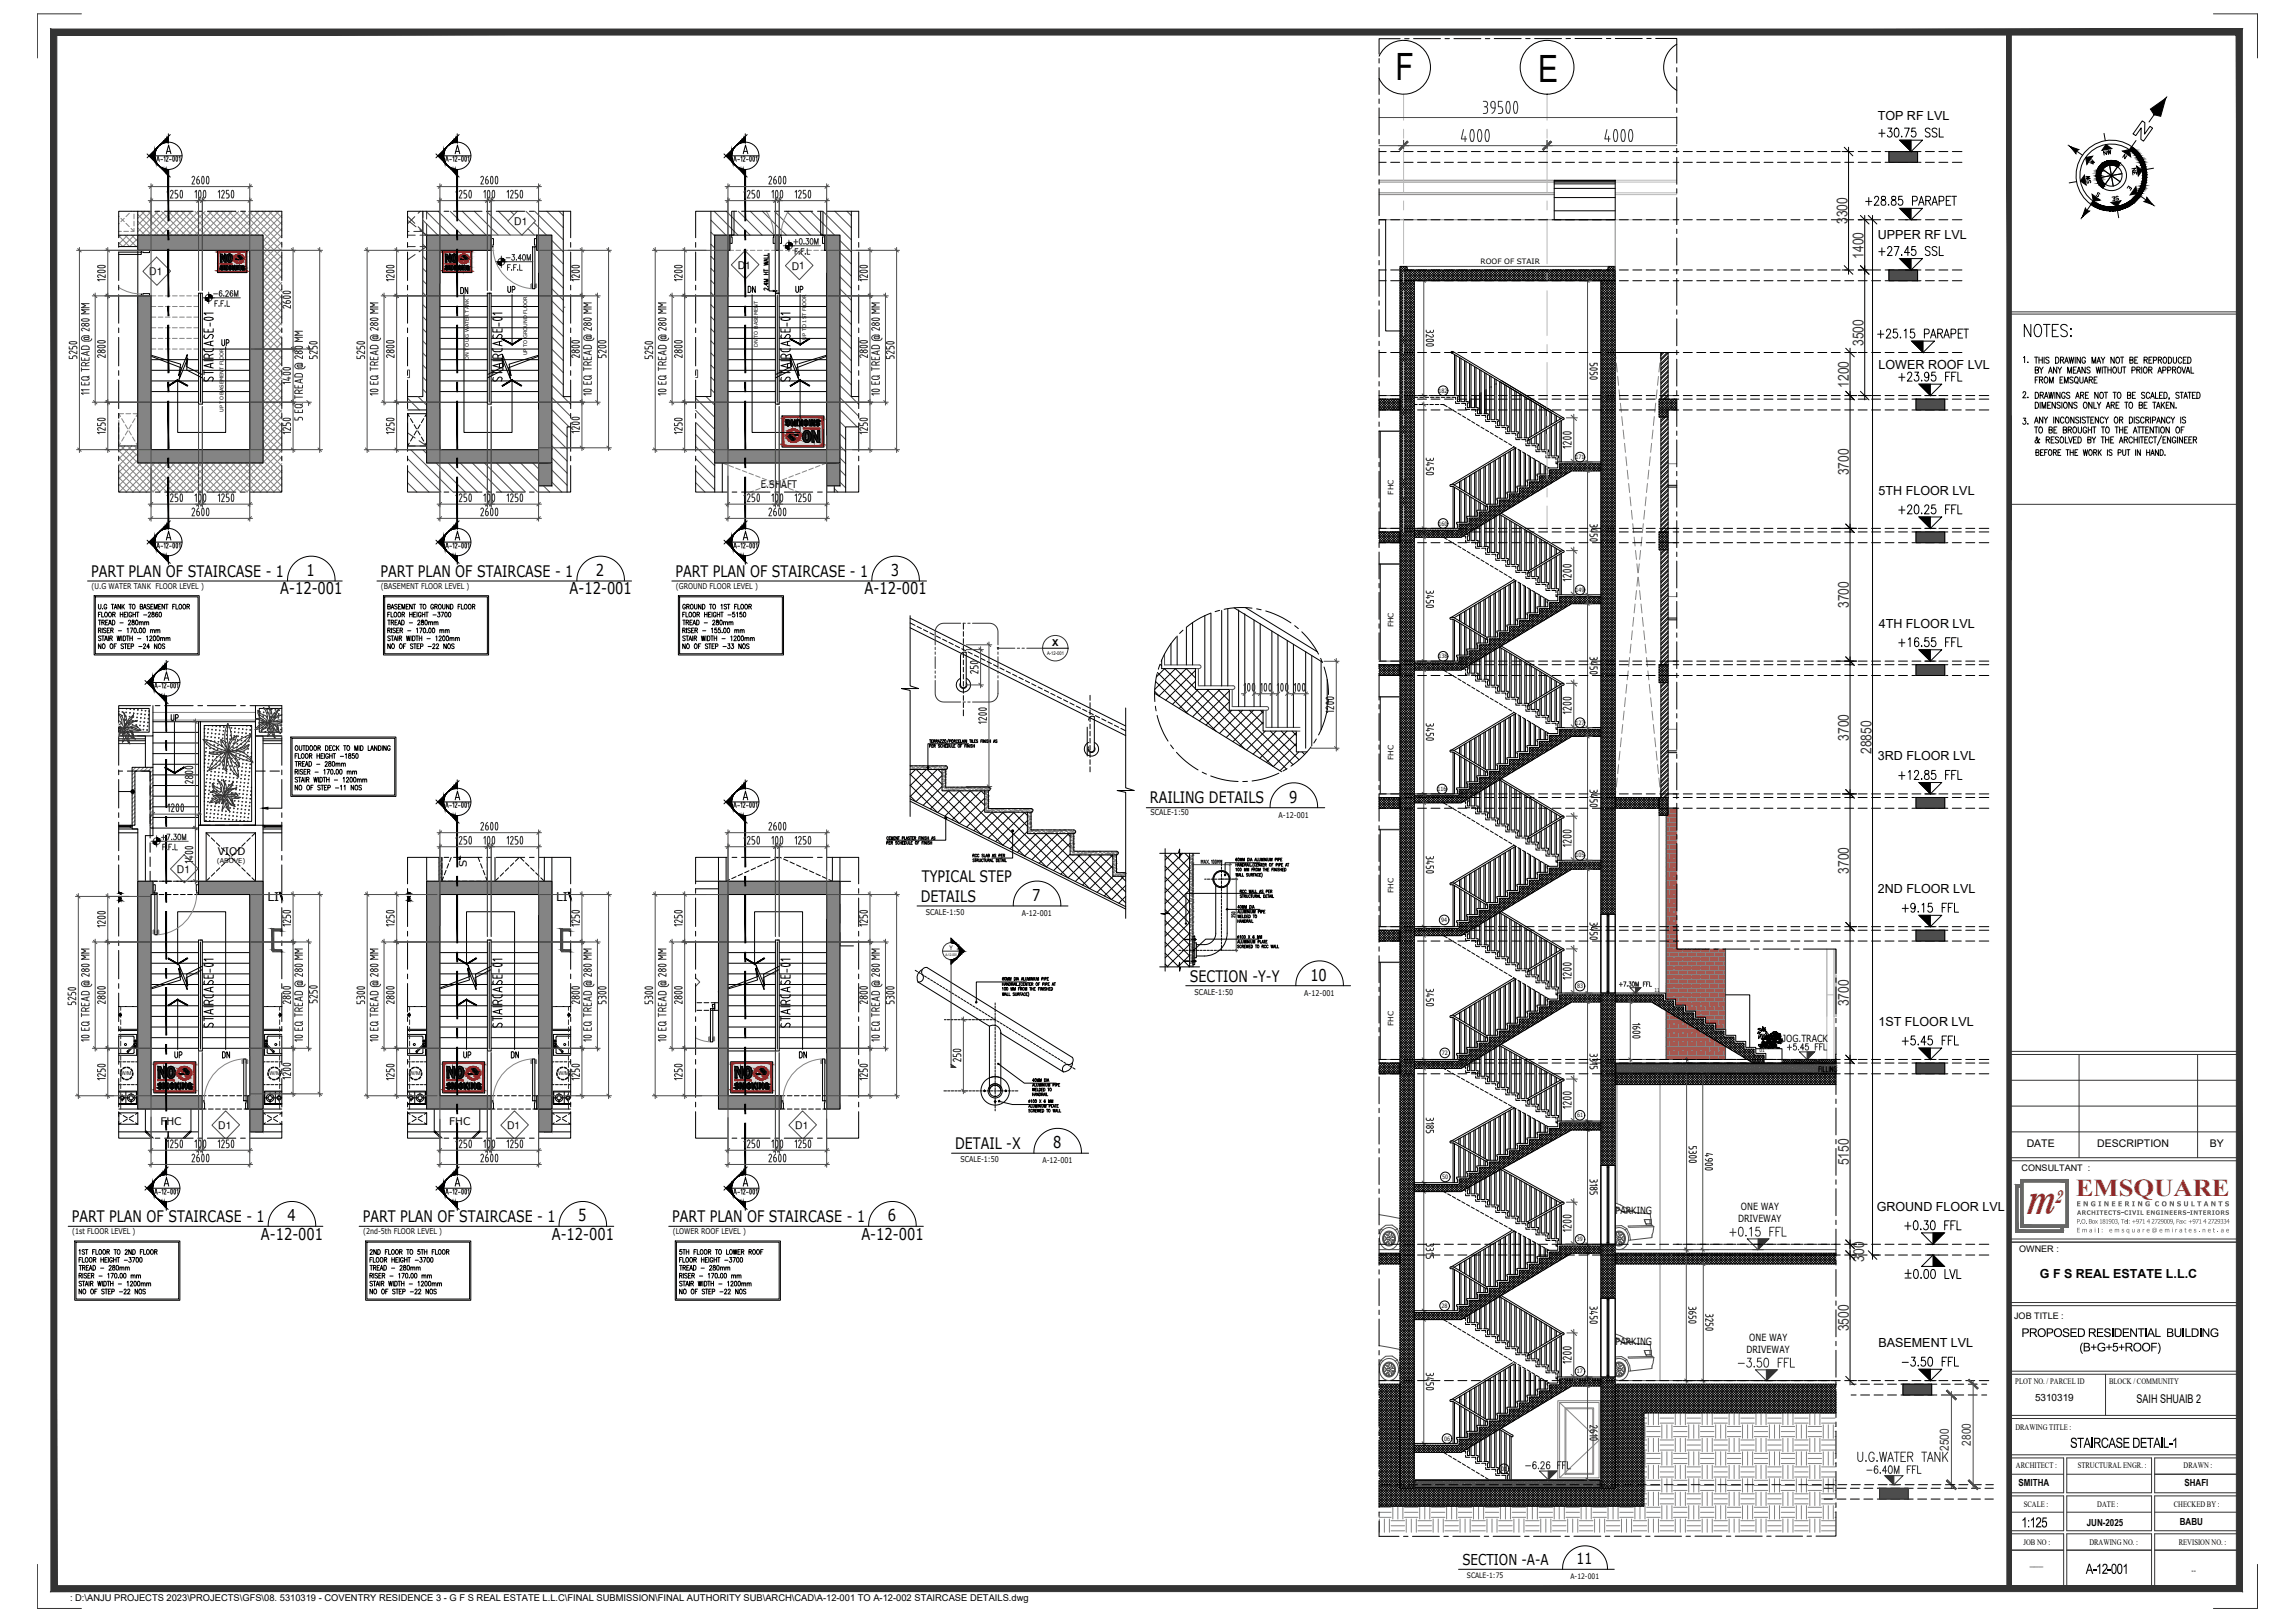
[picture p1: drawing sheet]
<svg xmlns="http://www.w3.org/2000/svg" width="841mm" height="594mm" viewBox="0 0 841 594" stroke-linecap="round" stroke-linejoin="round" font-family="sans-serif">
<defs><g id="words">
<text font-size="16.1" fill="#d8282b" x="742.5" y="444.6">m</text>
<g font-size="13.8">
<text x="511.5" y="29.1">F</text>
<text x="563.7" y="30">E</text>
</g>
<text font-size="8.9" fill="#d8282b" x="760.7" y="437.9">EMSQUARE</text>
<text font-size="8.4" x="740.5" y="124.5">NOTES:</text>
<g font-size="7.1">
<text x="687.2" y="51.5">+30.75 SSL</text>
<text x="687.2" y="94.9">+27.45 SSL</text>
<text x="695.7" y="335.5">+9.15 FFL</text>
</g>
<text font-size="6.7" fill="#d8282b" x="753" y="440.7">2</text>
<g font-size="6.6">
<text x="686.9" y="124.9">+25.15 PARAPET</text>
<text x="694.6" y="140.8">+23.95 FFL</text>
<text x="694.6" y="189.4">+20.25 FFL</text>
<text x="694.6" y="238.1">+16.55 FFL</text>
<text x="695.7" y="383.8">+5.45 FFL</text>
<text x="632.5" y="454">+0.15 FFL</text>
<text x="696.7" y="451.6">+0.30 FFL</text>
<text x="695.7" y="501.6">-3.50 FFL</text>
</g>
<text font-size="6.6" fill="#333" x="635.7" y="502">-3.50 FFL</text>
<g font-size="6">
<text x="112.3" y="210.9">1</text>
<text x="218.4" y="211">2</text>
<text x="326.5" y="210.9">3</text>
<text x="102.7" y="217.7">A-12-001</text>
<text x="208.7" y="217.7">A-12-001</text>
<text x="316.8" y="217.7">A-12-001</text>
<text x="472.5" y="294">9</text>
<text x="378.3" y="329.9">7</text>
<text x="480.2" y="359.2">10</text>
<text x="385.9" y="420.5">8</text>
<text x="105.3" y="447.3">4</text>
<text x="211.8" y="447.2">5</text>
<text x="325.3" y="447.3">6</text>
<text x="95.6" y="454">A-12-001</text>
<text x="202.2" y="454">A-12-001</text>
<text x="315.7" y="454">A-12-001</text>
</g>
<g font-size="5.8">
<text x="33.4" y="211.3">PART PLAN OF STAIRCASE - 1</text>
<text x="139.5" y="211.3">PART PLAN OF STAIRCASE - 1</text>
<text x="247.5" y="211.3">PART PLAN OF STAIRCASE - 1</text>
<text x="421.4" y="294.3">RAILING DETAILS</text>
<text x="337.8" y="323.2">TYPICAL STEP</text>
<text x="337.4" y="330.3">DETAILS</text>
<text x="436" y="359.5">SECTION -Y-Y</text>
<text x="350" y="420.7">DETAIL -X</text>
<text x="26.3" y="447.6">PART PLAN OF STAIRCASE - 1</text>
<text x="132.9" y="447.6">PART PLAN OF STAIRCASE - 1</text>
<text x="246.4" y="447.6">PART PLAN OF STAIRCASE - 1</text>
</g>
<g font-size="5.7">
<text x="80.1" y="128.1">UP</text>
<text x="61.4" y="265.3">UP</text>
<text x="62.8" y="388.8">UP</text>
<text x="80.1" y="388.8">DN</text>
<text x="168.6" y="388.8">UP</text>
<text x="185.9" y="388.8">DN</text>
<text x="291.4" y="388.8">DN</text>
<text x="577.7" y="573">11</text>
</g>
<text font-size="5.7" fill="#333" x="557.7" y="539">-6.26 FFL</text>
<g font-size="5.5" fill="#333">
<text x="677" y="82.1" transform="rotate(-90 677 82.1)">3300</text>
<text x="682.9" y="94.7" transform="rotate(-90 682.9 94.7)">1400</text>
<text x="682.9" y="126.8" transform="rotate(-90 682.9 126.8)">3500</text>
<text x="677.6" y="142" transform="rotate(-90 677.6 142)">1200</text>
<text x="677.6" y="174.1" transform="rotate(-90 677.6 174.1)">3700</text>
<text x="677.6" y="222.7" transform="rotate(-90 677.6 222.7)">3700</text>
<text x="677.6" y="271.3" transform="rotate(-90 677.6 271.3)">3700</text>
<text x="685.8" y="276.2" transform="rotate(-90 685.8 276.2)">28850</text>
<text x="677.6" y="320" transform="rotate(-90 677.6 320)">3700</text>
<text x="677.6" y="368.6" transform="rotate(-90 677.6 368.6)">3700</text>
<text x="677.6" y="426.8" transform="rotate(-90 677.6 426.8)">5150</text>
<text x="683.1" y="462.1" transform="rotate(-90 683.1 462.1)">300</text>
<text x="677.6" y="487.6" transform="rotate(-90 677.6 487.6)">3500</text>
</g>
<text font-size="5.5" x="535.9" y="573.3">SECTION -A-A</text>
<g font-size="5.3">
<text x="769.8" y="58.2">NW</text>
<text x="167.2" y="108.7">DN</text>
<text x="184.9" y="108.3">UP</text>
<text x="272.7" y="108.3">DN</text>
<text x="290.3" y="108.3">UP</text>
</g>
<g font-size="5.2">
<text x="758.6" y="530.3">STAIRCASE DETAIL-1</text>
<text x="740.7" y="559.4">1:125</text>
<text x="764.3" y="576.4">A-12-001</text>
</g>
<g font-size="4.9">
<text x="764.5" y="61.4">W</text>
<text x="783.9" y="65.3" transform="rotate(-90 783.9 65.3)">NE</text>
<text x="766.9" y="68.4" transform="rotate(-90 766.9 68.4)">SW</text>
<text x="772.6" y="74.8">SE</text>
<text x="744" y="134.1" transform="rotate(-90 744 134.1)">1.</text>
<text x="744" y="147.1" transform="rotate(-90 744 147.1)">2.</text>
<text x="744" y="156.6" transform="rotate(-90 744 156.6)">3.</text>
</g>
<text font-size="4.9" fill="#333" x="57.9" y="308.7">+7.30M</text>
<g font-size="4.6">
<text x="688.1" y="44.1">TOP RF LVL</text>
<text x="688.1" y="87.5">UPPER RF LVL</text>
<text x="688.4" y="135.2">LOWER ROOF LVL</text>
<text x="688.4" y="181.2">5TH FLOOR LVL</text>
<text x="688.5" y="229.9">4TH FLOOR LVL</text>
<text x="688.2" y="278.5">3RD FLOOR LVL</text>
<text x="688.2" y="327.1">2ND FLOOR LVL</text>
<text x="688.4" y="375.8">1ST FLOOR LVL</text>
<text x="687.7" y="443.5">GROUND FLOOR LVL</text>
<text x="747.5" y="468.2">G F S REAL ESTATE L.L.C</text>
<text x="688.4" y="493.4">BASEMENT LVL</text>
</g>
<g font-size="4.6" fill="#333">
<text x="714.2" y="531.4" transform="rotate(-90 714.2 531.4)">2500</text>
<text x="722.2" y="529.4" transform="rotate(-90 722.2 529.4)">2800</text>
</g>
<g font-size="4.4">
<text x="778.2" y="70.9">E</text>
<text x="98" y="330">LI</text>
<text x="203.8" y="330">LI</text>
<text x="740.8" y="489.7">PROPOSED RESIDENTIAL BUILDING</text>
<text x="762" y="495">(B+G+5+ROOF)</text>
<text x="782.9" y="514">SAIH SHUAIB 2</text>
</g>
<g font-size="3.9">
<text x="742.7" y="420.2">DATE</text>
<text x="768.5" y="420.2">DESCRIPTION</text>
<text x="809.9" y="420.2">BY</text>
</g>
<g font-size="3.8">
<text x="188.4" y="82.4">D1</text>
<text x="54.7" y="100.8">D1</text>
<text x="270.3" y="98.4">D1</text>
<text x="290.2" y="98.7" transform="rotate(-1 290.2 98.7)">D1</text>
<text x="278.9" y="178.8">E.SHAFT</text>
<text x="79.8" y="313.3">VIOD</text>
<text x="171.1" y="317.4" transform="rotate(-90 171.1 317.4)">S</text>
<text x="64.8" y="319.6">D1</text>
<text x="58.8" y="411.9">FHC</text>
<text x="80" y="413.5">D1</text>
<text x="164.6" y="411.9">FHC</text>
<text x="185.8" y="413.5">D1</text>
<text x="291.4" y="413.5">D1</text>
</g>
<text font-size="3.7" x="745.7" y="513.2">5310319</text>
<g font-size="3.6">
<text x="653.2" y="381.6">JOG.TRACK</text>
<text x="638" y="443.3">ONE WAY</text>
<text x="592.1" y="444.6">PARKING</text>
<text x="636.9" y="447.7">DRIVEWAY</text>
<text x="641" y="491.3">ONE WAY</text>
<text x="592.1" y="492.5">PARKING</text>
<text x="640" y="495.6">DRIVEWAY</text>
<text x="739.7" y="544.3">SMITHA</text>
<text x="800.5" y="544.2">SHAFI</text>
<text x="764.7" y="558.8">JUN-2025</text>
<text x="798.8" y="558.5">BABU</text>
<text x="743.9" y="573.7">___</text>
</g>
<text font-size="3.5" x="385.6" y="236.5">X</text>
<text font-size="3.4" x="25.7" y="586.4">: D:\ANJU PROJECTS 2023\PROJECTS\GFS\08. 5310319 - COVENTRY RESIDENCE 3 - G F S REAL ESTATE L.L.C\FINAL SUBMISSION\FINAL AUTHORITY SUB\ARCH\CAD\A-12-001 TO A-12-002 STAIRCASE DETAILS.dwg</text>
<g font-size="3.3">
<text x="740.8" y="428.7">CONSULTANT :</text>
<text x="740" y="458.6">OWNER :</text>
<text x="738.1" y="483.2">JOB TITLE :</text>
</g>
<g font-size="3.1">
<text x="738.5" y="507">PLOT NO. / PARCEL ID</text>
<text x="772.9" y="507">BLOCK / COMMUNITY</text>
<text x="738.5" y="523.9">DRAWING TITLE :</text>
<text x="738.8" y="537.7">ARCHITECT :</text>
<text x="761.4" y="537.7">STRUCTURAL ENGR. :</text>
<text x="800.2" y="537.7">DRAWN :</text>
<text x="741.6" y="552">SCALE :</text>
<text x="768.6" y="552">DATE :</text>
<text x="796.6" y="552">CHECKED BY :</text>
<text x="741.5" y="565.8">JOB NO :</text>
<text x="765.7" y="565.8">DRAWING NO. :</text>
<text x="798.4" y="565.8">REVISION NO. :</text>
<text x="803.1" y="576">--</text>
</g>
<g font-size="2.9">
<text x="33.6" y="215.6">(U.G WATER TANK FLOOR LEVEL )</text>
<text x="139.6" y="215.6">(BASEMENT FLOOR LEVEL )</text>
<text x="247.7" y="215.6">(GROUND FLOOR LEVEL )</text>
<text x="421.6" y="298.6">SCALE-1:50</text>
<text x="468.5" y="299.6">A-12-001</text>
<text x="339.3" y="335">SCALE-1:50</text>
<text x="374.4" y="335.6">A-12-001</text>
<text x="437.8" y="364.3">SCALE-1:50</text>
<text x="478" y="364.8">A-12-001</text>
<text x="351.9" y="425.6">SCALE-1:50</text>
<text x="382" y="426.1">A-12-001</text>
<text x="26.5" y="451.9">(1st FLOOR LEVEL )</text>
<text x="133.1" y="451.9">(2nd-5th FLOOR LEVEL )</text>
<text x="246.5" y="451.9">(LOWER ROOF LEVEL )</text>
</g>
<g font-size="2.7">
<text x="542.6" y="96.8">ROOF OF STAIR</text>
<text x="510.7" y="181.2" transform="rotate(-90 510.7 181.2)">FHC</text>
<text x="510.7" y="229.8" transform="rotate(-90 510.7 229.8)">FHC</text>
<text x="510.7" y="278.4" transform="rotate(-90 510.7 278.4)">FHC</text>
<text x="510.7" y="327.1" transform="rotate(-90 510.7 327.1)">FHC</text>
<text x="510.7" y="375.7" transform="rotate(-90 510.7 375.7)">FHC</text>
<text x="537.6" y="577.8">SCALE-1:75</text>
<text x="575.5" y="578.3">A-12-001</text>
</g>
<text font-size="2.5" fill="#676662" x="760.9" y="441.8">E N G I N E E R I N G C O N S U L T A N T S</text>
<text font-size="2.4" x="79.4" y="316">(ABOVE)</text>
<text font-size="2.3" x="347.9" y="347.8">Y</text>
<g font-size="2.3" fill="#676662">
<text x="761" y="448.2">P.O. Box 181903, Tel: +971 4 2729009, Fax: +971 4 2729334</text>
<text x="761.1" y="445">ARCHITECTS-CIVIL ENGINEERS-INTERIORS</text>
<text x="761" y="451.4">Email: emsquare@emirates.net.ae</text>
</g>
<g font-size="2.2">
<text x="527.1" y="143.9">182</text>
<text x="577.3" y="168.1">171</text>
<text x="527.1" y="192.5">160</text>
<text x="577.3" y="216.8">149</text>
<text x="527.1" y="241.1">138</text>
<text x="577.3" y="265.4">127</text>
<text x="526.7" y="289.7">116</text>
<text x="577.3" y="314.1">105</text>
<text x="528.1" y="337.7">94</text>
<text x="577.9" y="361.9">83</text>
<text x="528.3" y="386.4">72</text>
<text x="577.9" y="409.2">61</text>
<text x="528.5" y="431.8">50</text>
<text x="577.9" y="454.7">39</text>
<text x="528.3" y="479">28</text>
<text x="577.8" y="503">17</text>
<text x="529.2" y="527.6">06</text>
<text x="550.1" y="538.7">01</text>
</g>
<g font-size="2">
<text x="606.3" y="363.4">11</text>
<text x="644.8" y="385.4">01</text>
</g>
<g font-size="1.9">
<text x="383.8" y="239.9">A-12-001</text>
<text x="44.2" y="393.8">W/M</text>
<text x="98.8" y="393.8">W/M</text>
<text x="150.1" y="393.8">W/M</text>
<text x="204.6" y="393.8">W/M</text>
</g>
<g font-size="1.8">
<text x="295.4" y="124.5" transform="rotate(-90 295.4 124.5)">UP TO 1ST FLOOR</text>
<text x="171.8" y="131.8" transform="rotate(-90 171.8 131.8)">DN TO UG WATER TANK</text>
<text x="193.2" y="130.2" transform="rotate(-90 193.2 130.2)">UP TO GROUND FLOOR</text>
<text x="277.7" y="127.1" transform="rotate(-90 277.7 127.1)">DN TO BASEMENT</text>
<text x="81.9" y="150.9" transform="rotate(-90 81.9 150.9)">UP TO BASEMENT FLOOR</text>
</g>
<text font-size="1.3" x="346.5" y="350.3">A-12-001</text>
</g></defs>
<g fill="none" stroke="#4d4d4d" stroke-width=".37">
<path d="M592.2 390.2h.1M592.2 390.4h.1M592.2 391.4h.1M592.2 392.5h.1M592.2 390.5h.1M592.2 390.7h.1M592.3 392h.1M592.3 391.1h.1M592.3 390.3h.1M592.3 391.4h.1M592.3 391.6h.1M592.4 392.9h.1"/>
<path d="M592.4 391.3h.1M592.4 392.7h.1M592.4 392h.1M592.4 390h.1M592.4 392.3h.1M592.5 392.5h.1M592.5 392.9h.1M592.6 389.8h.1M592.6 390.8h.1M592.6 391.8h.1M592.6 392.8h.1M592.6 390.7h.1"/>
<path d="M592.7 392.4h.1M592.7 391.6h.1M592.7 389.7h.1M592.7 392.3h.1M592.7 391.7h.1M592.7 392.7h.1M592.7 391h.1M592.8 389.6h.1M593 392h.1M593 391.1h.1M593 390.3h.1M593 389.9h.1"/>
<path d="M593 390.7h.1M593 392.8h.1M593 391.2h.1M593 392.2h.1M593 390.2h.1M593 390.4h.1M593.1 390.8h.1M593.1 391.1h.1M593.2 391.3h.1M593.2 391.7h.1M593.3 390.7h.1M593.3 389.8h.1"/>
<path d="M593.3 392h.1M593.3 392.1h.1M593.3 391.7h.1M593.3 393h.1M593.3 392.4h.1M593.3 391.6h.1M593.3 390.3h.1M593.3 392.6h.1M593.4 392.9h.1M593.4 390.5h.1M593.4 391.6h.1M593.4 392.6h.1"/>
<path d="M593.5 390.4h.1M593.5 391.4h.1M593.5 392.4h.1M593.6 392.7h.1M593.6 391.9h.1M593.6 391.1h.1M593.6 390.2h.1M593.6 391.3h.1M593.6 390h.1M593.6 392.6h.1M593.6 392.8h.1M593.7 389.9h.1"/>
<path d="M593.8 389.7h.1M593.8 389.9h.1M593.8 390.9h.1M593.8 392h.1M593.8 393h.1M593.9 390.1h.1M593.9 390.6h.1M593.9 389.8h.1M593.9 391h.1M593.9 392.3h.1M593.9 392.4h.1M593.9 390.5h.1"/>
<path d="M593.9 391.5h.1M593.9 390.8h.1M593.9 389.7h.1M594 391h.1M594 391.4h.1M594.1 391.7h.1M594.1 391.9h.1M594.1 392.3h.1M594.2 392.6h.1M594.2 392h.1M594.2 392.7h.1M594.2 390.6h.1"/>
<path d="M594.2 391.9h.1M594.2 391.1h.1M594.2 390.2h.1M594.2 390.3h.1M594.2 391.3h.1M594.2 392.3h.1M594.3 392.8h.1M594.3 390.1h.1M594.3 391.2h.1M594.3 392.2h.1M594.5 393h.1M594.5 390.3h.1"/>
<path d="M594.5 391.6h.1M594.5 390.6h.1M594.5 389.8h.1M594.5 392.9h.1M594.6 392.3h.1M594.6 391.5h.1M594.6 390.2h.1M594.6 389.6h.1M594.6 390.7h.1M594.6 391.7h.1M594.7 389.8h.1M594.7 392.7h.1"/>
<path d="M594.7 390.2h.1M594.8 390.5h.1M594.8 390.7h.1M594.8 391.3h.1M594.8 392.6h.1M594.8 390h.1M594.8 391h.1M594.8 391.1h.1M594.9 391.9h.1M594.9 390.2h.1M594.9 391.4h.1M594.9 391.2h.1"/>
<path d="M594.9 392.8h.1M594.9 391.6h.1M595 392h.1M595 392.3h.1M595 392.4h.1M595.1 390h.1M595.1 391h.1M595.1 392.1h.1M595.1 392.9h.1M595.1 392.3h.1M595.1 389.7h.1M595.1 389.9h.1"/>
<path d="M595.1 390.9h.1M595.1 391.9h.1M595.1 389.6h.1M595.1 392.2h.1M595.2 390.6h.1M595.2 392.3h.1M595.2 391.5h.1M595.4 390.6h.1M595.4 391.9h.1M595.5 390.4h.1M595.5 391.4h.1M595.5 392.4h.1"/>
<path d="M595.5 391h.1M595.5 390.6h.1M595.5 391.9h.1M595.5 390.2h.1M595.5 392.8h.1M595.5 389.9h.1M595.6 390.2h.1M595.6 390.4h.1M595.7 390.8h.1M595.7 391.1h.1M595.7 392.9h.1M595.7 391.2h.1"/>
<path d="M595.7 391.6h.1M595.7 390.3h.1M595.8 391.7h.1M595.8 391.6h.1M595.8 389.7h.1M595.8 390.6h.1M595.8 392h.1M595.8 392.3h.1M595.8 391.5h.1M595.8 392.1h.1M595.9 392.6h.1M595.9 389.7h.1"/>
<path d="M595.9 390.8h.1M595.9 391.8h.1M595.9 392.8h.1M595.9 393h.1M596 390.6h.1M596 391.7h.1M596 392.7h.1M596 392.6h.1M596 389.9h.1M596 391.3h.1M596.1 392.5h.1M596.1 389.9h.1"/>
<path d="M596.1 391h.1M596.1 390.2h.1M596.1 391.9h.1M596.2 392.7h.1M596.3 390.1h.1M596.3 391.2h.1M596.3 392.2h.1M596.3 392.3h.1M596.3 390.9h.1M596.3 389.6h.1M596.4 389.9h.1M596.4 390.1h.1"/>
<path d="M596.4 390.9h.1M596.4 389.7h.1M596.4 390.6h.1M596.5 392.3h.1M596.5 391.4h.1M596.5 390.5h.1M596.5 390.8h.1M596.5 390.9h.1M596.6 391.4h.1M596.6 391.7h.1M596.6 391.8h.1M596.6 391.9h.1"/>
<path d="M596.6 390.6h.1M596.7 391.9h.1M596.7 392.3h.1M596.7 390.5h.1M596.7 391.5h.1M596.7 392.5h.1M596.8 391h.1M596.8 390.1h.1M596.8 391.8h.1M596.8 392.7h.1M596.8 390.4h.1M596.8 391.4h.1"/>
<path d="M596.8 392.4h.1M596.9 392.9h.1M596.9 390.3h.1M596.9 391.6h.1M597 392.8h.1M597 390.2h.1M597 389.7h.1M597.1 390.5h.1M597.1 392.3h.1M597.1 391.4h.1M597.1 389.9h.1M597.1 390.9h.1"/>
<path d="M597.1 391.9h.1M597.1 392.9h.1M597.2 389.8h.1M597.2 392.6h.1M597.2 391.3h.1M597.3 389.9h.1M597.3 390.2h.1M597.3 391.2h.1M597.3 390.5h.1M597.3 390.6h.1M597.4 391h.1M597.4 390.1h.1"/>
<path d="M597.4 391.1h.1M597.4 391.8h.1M597.4 392.7h.1M597.4 391.4h.1M597.5 391.5h.1M597.5 392h.1M597.5 392.2h.1M597.5 390.2h.1M597.5 391.3h.1M597.5 392.3h.1M597.6 392.4h.1M597.6 390.9h.1"/>
<path d="M597.6 392.2h.1M597.6 392.8h.1M597.6 390.1h.1M597.6 391.1h.1M597.6 392.1h.1M597.7 389.7h.1M597.7 390.5h.1M597.7 392.2h.1M597.7 391.4h.1M597.8 391.9h.1M597.9 390.6h.1M597.9 391.6h.1"/>
<path d="M597.9 392.7h.1M598 390.9h.1M598 390.1h.1M598 391.8h.1M598.1 392.7h.1M598.1 389.9h.1M598.1 390.2h.1M598.1 392.9h.1M598.1 390.3h.1M598.1 391.6h.1M598.2 390.2h.1M598.2 390.8h.1"/>
<path d="M598.2 391.5h.1M598.2 391h.1M598.3 391.2h.1M598.3 389.6h.1M598.3 391.7h.1M598.3 390.5h.1M598.4 392.2h.1M598.4 391.4h.1M598.4 391.9h.1M598.4 390h.1M598.4 391h.1M598.4 392h.1"/>
<path d="M598.4 392.1h.1M598.4 392.5h.1M598.4 389.8h.1M598.4 390.9h.1M598.4 392.9h.1M598.5 392.8h.1M598.5 389.9h.1M598.5 391.2h.1M598.5 393h.1M598.5 392.5h.1M598.5 389.8h.1M598.7 391.8h.1"/>
<path d="M598.7 390.9h.1M598.7 390.1h.1M598.7 392.7h.1M598.7 392.2h.1M598.8 390.3h.1M598.8 391.4h.1M598.8 392.4h.1M598.8 390.9h.1M598.8 390.8h.1M598.9 389.9h.1M599 390.5h.1M599 390h.1"/>
<path d="M599 392.2h.1M599 391.4h.1M599 390.8h.1M599 391.9h.1M599.1 390.9h.1M599.1 390.5h.1M599.1 391.4h.1M599.2 391.6h.1M599.2 389.7h.1M599.2 391.8h.1M599.2 390.7h.1M599.2 391.7h.1"/>
<path d="M599.2 392.8h.1M599.2 392.3h.1M599.3 392.5h.1M599.3 390.6h.1M599.3 391.6h.1M599.3 391.8h.1M599.3 390.9h.1M599.3 390.1h.1M599.3 392.7h.1M599.3 392.6h.1M599.3 392.9h.1M599.4 391.5h.1"/>
<path d="M599.4 390.2h.1M599.4 392.8h.1M599.6 390.5h.1M599.6 390.1h.1M599.6 391.1h.1M599.6 392.1h.1M599.6 392.2h.1M599.6 391.3h.1M599.7 392.5h.1M599.7 391.2h.1M599.7 389.9h.1M599.8 389.7h.1"/>
<path d="M599.8 390.2h.1M599.9 390.5h.1M599.9 390.6h.1M599.9 391.7h.1M599.9 390.9h.1M599.9 390h.1M599.9 391.1h.1M599.9 392.2h.1M600 392.6h.1M600 391.3h.1M600 391.5h.1M600 390.5h.1"/>
<path d="M600 390.9h.1M600 392.5h.1M600 392.1h.1M600.1 392h.1M600.1 392.2h.1M600.1 390.3h.1M600.1 391.3h.1M600.1 392.4h.1M600.2 392.8h.1M600.2 390.4h.1M600.3 393h.1M600.3 392.2h.1"/>
<path d="M600.3 391.3h.1M600.3 391.9h.1M600.3 390.5h.1M600.4 389.8h.1M600.4 390.9h.1M600.4 391.9h.1M600.4 392.9h.1M600.6 391.7h.1M600.6 390.9h.1M600.6 390h.1M600.6 391.5h.1M600.6 392.8h.1"/>
<path d="M600.6 392.6h.1M600.6 390.2h.1M600.6 389.9h.1M600.7 390.1h.1M600.7 390.3h.1M600.8 390.8h.1M600.8 391h.1M600.8 391.2h.1M600.8 390.2h.1M600.8 392.3h.1M600.9 390.4h.1M600.9 391.6h.1"/>
<path d="M600.9 392.5h.1M600.9 391.2h.1M600.9 393h.1M600.9 392.1h.1M600.9 391.3h.1M600.9 391.9h.1M600.9 390.1h.1M600.9 389.9h.1M600.9 391.1h.1M601 392.5h.1M601 392.8h.1M601 393h.1"/>
<path d="M601.2 392.2h.1M601.2 391.7h.1M601.2 390.8h.1M601.2 390h.1M601.2 392.6h.1M601.2 390.6h.1M601.2 391.6h.1M601.5 389.8h.1M601.5 391.8h.1M601.5 390.4h.1M601.5 390h.1M601.5 390.5h.1"/>
<path d="M601.5 392.1h.1M601.5 393h.1M601.5 391.3h.1M601.6 390.5h.1M601.6 390.7h.1M601.6 390.9h.1M601.6 389.9h.1M601.6 392h.1M601.6 393h.1M601.7 391.3h.1M601.7 391.6h.1M601.7 391.8h.1"/>
<path d="M601.7 389.8h.1M601.7 390.8h.1M601.7 392.9h.1M601.8 392.2h.1M601.8 391.5h.1M601.8 390.8h.1M601.8 390.2h.1M601.8 392.8h.1M601.8 391.7h.1M601.8 390h.1M601.8 392.5h.1M601.9 392.7h.1"/>
<path d="M601.9 390.1h.1M601.9 392.6h.1M602 390.3h.1M602.1 391.3h.1M602.1 392.4h.1M602.1 391.2h.1M602.1 392.5h.1M602.1 390.4h.1M602.1 389.8h.1M602.1 392.1h.1M602.1 391.1h.1M602.2 393h.1"/>
<path d="M602.2 391.3h.1M602.3 389.7h.1M602.4 390.2h.1M602.4 392.1h.1M602.4 390.4h.1M602.4 390.8h.1M602.4 390.6h.1M602.5 391.7h.1M602.5 389.9h.1M602.5 389.7h.1M602.5 392.7h.1M602.5 392.5h.1"/>
<path d="M602.5 391h.1M602.5 391.3h.1M602.6 391.5h.1M602.6 390.6h.1M602.6 391.6h.1M602.6 392.6h.1M602.6 391.9h.1M602.6 392.2h.1M602.7 392.4h.1M602.7 390.5h.1M602.7 391.8h.1M602.7 392.8h.1"/>
<path d="M602.8 390.3h.1M602.8 392.1h.1M602.8 391.2h.1M602.8 392.9h.1M602.9 390.1h.1M602.9 391.1h.1M602.9 392.1h.1M603 392.8h.1M603 391.5h.1M603 390.1h.1M603.1 391.4h.1M603.1 390.8h.1"/>
<path d="M603.1 391.6h.1M603.1 389.9h.1M603.1 392.5h.1M603.2 389.8h.1M603.2 390.1h.1M603.2 390.3h.1M603.3 390.7h.1M603.3 390.4h.1M603.3 391.4h.1M603.3 392.5h.1M603.3 391.1h.1M603.3 391h.1"/>
<path d="M603.3 389.8h.1M603.3 392.4h.1M603.4 390.3h.1M603.4 391.3h.1M603.4 392.3h.1M603.4 389.8h.1M603.4 392.1h.1M603.4 391.2h.1M603.4 391.6h.1M603.4 392.9h.1M603.4 391.9h.1M603.5 392.1h.1"/>
<path d="M603.5 392.5h.1M603.6 392.8h.1M603.6 393h.1M603.6 392.1h.1M603.7 390.8h.1M603.7 389.8h.1M603.7 391.8h.1M603.7 392.9h.1M603.7 389.9h.1M603.7 391.6h.1M603.8 392.5h.1M603.9 391.8h.1"/>
<path d="M603.9 390.5h.1M604 390.3h.1M604 389.8h.1M604.1 392h.1M604.1 391.2h.1M604.1 390h.1M604.1 392.9h.1M604.1 390.4h.1M604.1 390.2h.1M604.1 392.2h.1M604.1 390.7h.1M604.2 390.9h.1"/>
<path d="M604.2 392.8h.1M604.2 390h.1M604.2 391h.1M604.2 392.1h.1M604.2 391.3h.1M604.2 390.1h.1M604.2 391.4h.1M604.2 392.7h.1M604.3 391.6h.1M604.3 391.7h.1M604.3 390.1h.1M604.4 390.7h.1"/>
<path d="M604.4 389.9h.1M604.4 392.2h.1M604.4 391.6h.1M604.4 392.5h.1M604.4 392.6h.1M604.5 392.4h.1M604.5 390.5h.1M604.5 391.6h.1M604.5 392.6h.1M604.5 391.1h.1M604.5 389.8h.1M604.7 390.3h.1"/>
<path d="M604.7 392h.1M604.7 391.2h.1M604.7 392.9h.1M604.8 392.1h.1M604.8 390.8h.1M604.9 389.7h.1M604.9 392h.1M604.9 390.1h.1M604.9 389.9h.1M604.9 390.9h.1M604.9 391.9h.1M604.9 393h.1"/>
<path d="M605 390.4h.1M605 390.7h.1M605 389.9h.1M605 390.6h.1M605 391.6h.1M605 392.5h.1M605 391h.1M605 389.8h.1M605 391.8h.1M605 392.8h.1M605.1 391.3h.1M605.1 391.4h.1"/>
<path d="M605.1 390.5h.1M605.1 391.8h.1M605.2 391.9h.1M605.2 392.2h.1M605.2 390.4h.1M605.2 392.3h.1M605.3 392.8h.1M605.3 390.3h.1M605.3 392h.1M605.3 391.2h.1M605.3 391.3h.1M605.3 392.3h.1"/>
<path d="M605.4 392.7h.1M605.4 391.4h.1M605.5 390.1h.1M605.5 391.4h.1M605.6 390.7h.1M605.6 389.8h.1M605.6 391.6h.1M605.7 392.4h.1M605.7 389.8h.1M605.7 391.1h.1M605.8 390.1h.1M605.8 389.6h.1"/>
<path d="M605.8 390.6h.1M605.8 391.7h.1M605.8 392.7h.1M605.8 392.4h.1M605.8 390.3h.1M605.8 389.7h.1M605.9 390.7h.1M605.9 390.5h.1M605.9 391.5h.1M605.9 392.5h.1M605.9 391h.1M605.9 391.2h.1"/>
<path d="M605.9 390.2h.1M606 392.8h.1M606 392h.1M606 391.1h.1M606 391.6h.1M606 391.9h.1M606 392.1h.1M606 390.8h.1M606.1 392.5h.1M606.1 392.7h.1M606.1 390.7h.1M606.1 392.9h.1"/>
<path d="M606.2 390h.1M606.2 391h.1M606.2 392.1h.1M606.3 391.5h.1M606.3 390.7h.1M606.3 389.8h.1M606.3 392.4h.1M606.3 391.7h.1M606.4 390.4h.1M606.4 391.7h.1M606.6 390.2h.1M606.6 389.8h.1"/>
<path d="M606.6 392.8h.1M606.6 392h.1M606.6 391.1h.1M606.6 390h.1M606.6 390.4h.1M606.6 391.4h.1M606.6 392.4h.1M606.6 392.7h.1M606.7 390.4h.1M606.7 390.1h.1M606.7 391.4h.1M606.7 390.2h.1"/>
<path d="M606.7 391.3h.1M606.7 392.3h.1M606.7 392.7h.1M606.7 390.7h.1M606.7 390.9h.1M606.7 390h.1M606.8 391.3h.1M606.8 391.6h.1M606.8 391.7h.1M606.9 391.5h.1M606.9 390.6h.1M606.9 389.8h.1"/>
<path d="M606.9 392.2h.1M606.9 392.4h.1M607 392.6h.1M607 391.1h.1M607 389.7h.1M607 389.8h.1M607 390.8h.1M607 391.8h.1M607 392.8h.1M607 391h.1M607.2 390.2h.1M607.2 392.8h.1"/>
<path d="M607.2 391.9h.1M607.2 391.1h.1M607.2 392.1h.1M607.3 390.7h.1M607.3 392h.1M607.4 389.7h.1M607.4 390.1h.1M607.4 391.2h.1M607.4 392.2h.1M607.5 390.1h.1M607.5 390.4h.1M607.5 390h.1"/>
<path d="M607.5 391h.1M607.5 392h.1M607.5 391.5h.1M607.5 390.6h.1M607.5 389.8h.1M607.5 390.5h.1M607.5 391.7h.1M607.6 392.4h.1M607.6 390.4h.1M607.6 391h.1M607.6 393h.1M607.6 391.3h.1"/>
<path d="M607.7 391.4h.1M607.7 391.9h.1M607.7 392.1h.1M607.8 392.3h.1M607.8 390.2h.1M607.8 390.5h.1M607.8 391.5h.1M607.8 392.5h.1M607.8 393h.1M607.8 391.4h.1M607.8 392.7h.1M607.9 392.8h.1"/>
<path d="M607.9 391.9h.1M607.9 391.1h.1M607.9 390.1h.1M607.9 391.3h.1M608.1 392.4h.1M608.2 391.5h.1M608.2 390.6h.1M608.2 389.8h.1M608.2 391h.1M608.2 389.7h.1M608.2 392.4h.1M608.2 392.3h.1"/>
<path d="M608.2 389.9h.1M608.2 390.9h.1M608.2 391.9h.1M608.2 392.9h.1M608.3 389.8h.1M608.3 390.1h.1M608.3 390.2h.1M608.3 389.7h.1M608.3 390.8h.1M608.3 391.8h.1M608.3 392.8h.1M608.4 390.7h.1"/>
<path d="M608.4 391h.1M608.5 390.2h.1M608.5 391.1h.1M608.5 392h.1M608.5 390.7h.1M608.5 392.7h.1M608.5 391.9h.1M608.5 391h.1M608.5 391.6h.1M608.5 390.6h.1M608.5 391.8h.1M608.6 392h.1"/>
<path d="M608.6 392.5h.1M608.6 390.2h.1M608.6 391.3h.1M608.6 392.3h.1M608.7 392.7h.1M608.7 392.9h.1M608.8 391.7h.1M608.8 393h.1M608.8 391.4h.1M608.8 390.6h.1M608.8 389.8h.1M608.8 390.4h.1"/>
<path d="M608.8 391.6h.1M608.8 392.3h.1M609 390.6h.1M609 391.6h.1M609.1 392.7h.1M609.1 391.4h.1M609.1 390.1h.1M609.1 390h.1M609.1 391.9h.1M609.1 392.6h.1M609.1 391h.1M609.1 389.8h.1"/>
<path d="M609.2 389.9h.1M609.2 390.5h.1M609.2 391.5h.1M609.2 392.5h.1M609.2 390.4h.1M609.2 390.6h.1M609.3 390.8h.1M609.3 391.3h.1M609.4 391.5h.1M609.4 391h.1M609.4 392.3h.1M609.4 391.7h.1"/>
<path d="M609.4 390.6h.1M609.4 391.4h.1M609.4 389.7h.1M609.4 392.1h.1M609.5 392.3h.1M609.5 392.4h.1M609.5 390h.1M609.5 391h.1M609.5 392h.1M609.5 392.6h.1M609.7 392h.1M609.7 390.7h.1"/>
<path d="M609.7 390.1h.1M609.7 391.9h.1M609.8 392.7h.1M609.8 391h.1M609.9 390.3h.1M609.9 391.4h.1M609.9 392.4h.1M610 389.6h.1M610 390.2h.1M610 391.2h.1M610 393h.1M610 392.3h.1"/>
<path d="M610 391.7h.1M610 390.3h.1M610 390.1h.1M610 390.5h.1M610.1 391.4h.1M610.1 389.7h.1M610.1 392.3h.1M610.1 391h.1M610.2 391.2h.1M610.2 391.4h.1M610.3 391.9h.1M610.3 392.1h.1"/>
<path d="M610.3 389.7h.1M610.3 391.3h.1M610.3 392.7h.1M610.3 392.3h.1M610.3 390.7h.1M610.3 391.8h.1M610.3 390h.1M610.4 390.1h.1M610.4 392.7h.1M610.4 391.8h.1M610.4 391h.1M610.4 393h.1"/>
<path d="M610.6 392.3h.1M610.6 391h.1M610.6 389.7h.1M610.7 389.6h.1M610.7 390.5h.1M610.7 389.7h.1M610.7 391.4h.1M610.7 390.1h.1M610.7 391.1h.1M610.7 392.1h.1M610.7 392.3h.1M610.8 389.9h.1"/>
<path d="M610.8 391h.1M610.8 392h.1M610.8 393h.1M610.8 389.8h.1M610.9 390.1h.1M610.9 390.2h.1M610.9 390.7h.1M610.9 392h.1M611 390.7h.1M611 390.1h.1M611 391.1h.1M611 391.8h.1"/>
<path d="M611 391h.1M611 392.7h.1M611.1 391.6h.1M611.1 391.8h.1M611.1 390.5h.1M611.1 391.5h.1M611.1 392h.1M611.1 392.5h.1M611.2 393h.1M611.2 392.4h.1M611.2 391.7h.1M611.2 392.7h.1"/>
<path d="M611.2 390.3h.1M611.2 392.9h.1M611.3 391.6h.1M611.3 390.5h.1M611.3 389.7h.1M611.3 391.4h.1M611.4 392.3h.1M611.5 392.7h.1M611.5 391.3h.1M611.5 389.8h.1M611.5 390.8h.1M611.5 391.9h.1"/>
<path d="M611.5 392.9h.1M611.5 390h.1M611.5 392.6h.1M611.6 389.9h.1M611.6 389.7h.1M611.6 390.7h.1M611.6 392.7h.1M611.6 390.1h.1M611.7 391.8h.1M611.7 390.9h.1M611.7 392.7h.1M611.7 389.7h.1"/>
<path d="M611.7 389.9h.1M611.8 390.4h.1M611.8 390.6h.1M611.8 391h.1M611.8 392.3h.1M611.8 390.8h.1M611.8 389.7h.1M611.9 391.2h.1M611.9 390.9h.1M611.9 391.5h.1M611.9 391.7h.1M611.9 390.2h.1"/>
<path d="M611.9 392.3h.1M611.9 390.5h.1M611.9 389.7h.1M612 391.3h.1M612 392.2h.1M612 392.1h.1M612 392.4h.1M612.1 392.6h.1M612.1 393h.1M612.1 392h.1M612.1 390.6h.1M612.1 391.9h.1"/>
<path d="M612.3 390h.1M612.3 391.8h.1M612.3 390.9h.1M612.3 392.6h.1M612.4 390.6h.1M612.4 391.6h.1M612.4 392.6h.1M612.4 393h.1M612.4 390.3h.1M612.4 390.4h.1M612.4 391.5h.1M612.4 392.5h.1"/>
<path d="M612.4 392.9h.1M612.6 390.1h.1M612.6 390.5h.1M612.6 389.6h.1M612.6 391.3h.1M612.6 390.3h.1M612.6 392.2h.1M612.7 390.9h.1M612.7 392.6h.1M612.7 391.2h.1M612.7 391.3h.1M612.7 391.4h.1"/>
<path d="M612.7 390h.1M612.8 389.9h.1M612.8 392h.1M612.8 393h.1M612.8 391.2h.1M612.8 391.8h.1M612.8 392.1h.1M612.9 392.3h.1M612.9 390h.1M612.9 392.6h.1M612.9 391.7h.1M612.9 390.9h.1"/>
<path d="M612.9 392.7h.1M612.9 393h.1M613 392.3h.1M613 389.6h.1M613 391h.1M613.1 392.2h.1M613.2 390.3h.1M613.2 391.3h.1M613.2 392.4h.1M613.2 390.4h.1M613.3 393h.1M613.3 392.2h.1"/>
<path d="M613.3 390.2h.1M613.3 391.2h.1M613.3 390.6h.1M613.3 391.9h.1M613.4 389.8h.1M613.4 390.6h.1M613.4 390h.1M613.4 390.2h.1M613.5 390.6h.1M613.5 390h.1M613.6 392.6h.1M613.6 391.7h.1"/>
<path d="M613.6 390.9h.1M613.6 391.1h.1M613.6 389.7h.1M613.6 390.7h.1M613.6 392.7h.1M613.6 391.5h.1M613.6 392.9h.1M613.6 391.6h.1M613.6 391.8h.1M613.6 390.3h.1M613.7 392h.1M613.7 391.6h.1"/>
<path d="M613.7 392.4h.1M613.8 392.7h.1M613.8 392.8h.1M613.9 391.3h.1M613.9 390.4h.1M613.9 393h.1M613.9 392.2h.1M613.9 392.6h.1M613.9 389.9h.1M614 392.5h.1M614 390.1h.1M614 391.1h.1"/>
<path d="M614 392.1h.1M614 389.9h.1M614.1 389.9h.1M614.1 390.9h.1M614.1 392h.1M614.1 393h.1M614.2 390h.1M614.2 392.6h.1M614.2 391.7h.1M614.2 390.9h.1M614.2 389.7h.1M614.2 392.3h.1"/>
<path d="M614.3 389.9h.1M614.3 390.3h.1M614.3 390.6h.1M614.4 390.8h.1M614.4 390.4h.1M614.4 391.4h.1M614.4 392.5h.1M614.4 391.2h.1M614.4 391.5h.1M614.5 391.3h.1M614.5 390.4h.1M614.5 391.7h.1"/>
<path d="M614.5 393h.1M614.5 392.1h.1M614.5 391.9h.1M614.6 390.6h.1M614.6 392.4h.1M614.6 391.9h.1M614.6 392.5h.1M614.7 393h.1M614.8 389.9h.1M614.8 392.9h.1M614.8 392.5h.1M614.8 391.7h.1"/>
<path d="M614.8 390.8h.1M614.8 389.8h.1M614.8 391.8h.1M614.8 392.8h.1M614.8 390.3h.1M614.8 391.6h.1M614.9 389.7h.1M614.9 390.7h.1M614.9 391.7h.1M614.9 392.7h.1M614.9 390.2h.1M615.1 391.2h.1"/>
<path d="M615.1 390.4h.1M615.1 390h.1M615.1 392.6h.1M615.1 390.3h.1M615.1 391.3h.1M615.2 393h.1M615.2 392.1h.1M615.2 390.5h.1M615.2 389.9h.1M615.2 390.9h.1M615.2 390.2h.1M615.2 391.2h.1"/>
<path d="M615.2 392.2h.1M615.3 391.2h.1M615.3 391.4h.1M615.4 391.8h.1M615.4 392.1h.1M615.4 392.2h.1M615.4 389.9h.1M615.5 392.5h.1M615.5 391.7h.1M615.5 390.8h.1M615.5 392.7h.1M615.5 390.9h.1"/>
<path d="M615.5 392.2h.1M615.5 393h.1M615.7 390.5h.1M615.7 391.6h.1M615.7 392.6h.1M615.7 391.4h.1M615.7 392.4h.1M615.7 391.9h.1M615.8 391.2h.1M615.8 390.3h.1M615.8 390.6h.1M615.8 393h.1"/>
<path d="M615.8 392.1h.1M615.8 390.5h.1M615.9 389.7h.1M616 390h.1M616 390.2h.1M616 390.6h.1M616 391.6h.1M616 392.9h.1M616.1 389.9h.1M616.1 390.9h.1M616.1 391.9h.1M616.1 393h.1"/>
<path d="M616.1 391.6h.1M616.1 390.2h.1M616.1 392.5h.1M616.1 390.8h.1M616.1 391h.1M616.1 391.5h.1M616.2 391.5h.1M616.2 391.8h.1M616.2 391.9h.1M616.3 392.4h.1M616.3 392.7h.1M616.3 392.8h.1"/>
<path d="M616.3 392.5h.1M616.4 389.9h.1M616.4 391.2h.1M616.4 390.3h.1M616.4 392.5h.1M616.4 392.9h.1M616.4 392.1h.1M616.4 389.8h.1M616.5 390.3h.1M616.5 391.3h.1M616.5 392.3h.1M616.6 390.1h.1"/>
<path d="M616.6 391.2h.1M616.6 392.2h.1M616.7 390.9h.1M616.7 389.9h.1M616.7 391.6h.1M616.7 390.8h.1M616.7 392.5h.1M616.8 389.7h.1M616.8 389.9h.1M616.9 390.3h.1M616.9 390.6h.1M616.9 389.6h.1"/>
<path d="M616.9 390.7h.1M616.9 391.7h.1M616.9 392.7h.1M616.9 390.8h.1M616.9 391.9h.1M617 391.2h.1M617 390.5h.1M617 390.3h.1M617 391.5h.1M617 391.8h.1M617 391.6h.1M617.1 392.9h.1"/>
<path d="M617.1 392.1h.1M617.1 392.3h.1M617.1 392.5h.1M617.2 393h.1M617.2 392.9h.1M617.3 391.5h.1M617.3 390h.1M617.3 391h.1M617.3 392.1h.1M617.3 390.2h.1M617.3 392.8h.1M617.3 389.9h.1"/>
<path d="M617.3 391.6h.1M617.4 392.5h.1M617.4 390.8h.1M617.4 389.9h.1M617.4 390.9h.1M617.4 391.9h.1M617.4 392.9h.1M617.6 391.2h.1M617.6 392.5h.1M617.6 389.9h.1M617.6 390.3h.1M617.7 391.2h.1"/>
<path d="M617.7 390h.1M617.7 392.9h.1M617.7 392h.1M617.7 390.4h.1M617.7 391.4h.1M617.7 392.4h.1M617.7 390.5h.1M617.8 390.9h.1M617.8 391.2h.1M617.8 391.3h.1M617.9 392.2h.1M617.9 390.9h.1"/>
<path d="M617.9 391.8h.1M617.9 392.1h.1M617.9 392h.1M618 389.9h.1M618 392.2h.1M618 391.6h.1M618 390.7h.1M618 392.4h.1M618 392.7h.1M618 392.9h.1M618.1 389.7h.1M618.1 390.8h.1"/>
<path d="M618.1 391.8h.1M618.1 392.8h.1M618.2 391.9h.1M618.2 390.6h.1M618.2 390.5h.1M618.2 391.6h.1M618.2 392.7h.1M618.3 390.3h.1M618.3 391.1h.1M618.3 392.9h.1M618.3 392h.1M618.5 389.7h.1"/>
<path d="M618.5 391.5h.1M618.5 392.8h.1M618.5 390h.1M618.5 390.2h.1M618.5 390.1h.1M618.5 391.2h.1M618.5 392.2h.1M618.6 389.8h.1M618.6 390.6h.1M618.6 391.6h.1M618.6 390.7h.1M618.6 392.4h.1"/>
<path d="M618.6 390.9h.1M618.7 391h.1M618.7 391.5h.1M618.7 391.7h.1M618.8 391.9h.1M618.8 392.5h.1M618.8 391.2h.1M618.8 389.9h.1M618.8 392.4h.1M618.8 389.8h.1M618.9 392.6h.1M618.9 392.8h.1"/>
<path d="M618.9 390.3h.1M618.9 391.1h.1M618.9 390.5h.1M618.9 391.5h.1M618.9 392.5h.1M619 392.8h.1M619 392h.1M619 390.4h.1M619 391.4h.1M619 392.4h.1M619.1 390.9h.1M619.1 392.2h.1"/>
<path d="M619.1 390.8h.1M619.2 389.8h.1M619.3 391.5h.1M619.3 390.7h.1M619.3 392.4h.1M619.3 389.7h.1M619.3 389.8h.1M619.3 390.9h.1M619.4 391.9h.1M619.4 392.9h.1M619.4 391.8h.1M619.4 390.3h.1"/>
<path d="M619.4 390.5h.1M619.4 390.6h.1M619.5 390.7h.1M619.5 391.2h.1M619.5 390.2h.1M619.5 391.4h.1M619.6 391.1h.1M619.6 391.6h.1M619.6 392.8h.1M619.6 392h.1M619.7 392.3h.1M619.7 392.8h.1"/>
<path d="M619.7 392.5h.1M619.7 391.5h.1M619.7 390.2h.1M619.8 392.9h.1M619.8 390.2h.1M619.8 391.3h.1M619.8 392.3h.1M619.8 390.1h.1M619.8 391.1h.1M619.8 392.1h.1M619.9 389.8h.1M619.9 392.4h.1"/>
<path d="M619.9 391.5h.1M619.9 390.7h.1M620 391.2h.1M620 392.5h.1M620 389.8h.1M620.1 391.1h.1M620.2 390.6h.1M620.2 391.6h.1M620.2 392.7h.1M620.2 390.2h.1M620.2 391.1h.1M620.2 390h.1"/>
<path d="M620.2 392.8h.1M620.2 392h.1M620.3 390.4h.1M620.3 392.1h.1M620.3 390.8h.1M620.3 390.9h.1M620.4 391.1h.1M620.4 391.3h.1M620.5 391.7h.1M620.5 392h.1M620.5 389.8h.1M620.5 392.2h.1"/>
<path d="M620.5 392.4h.1M620.5 391.5h.1M620.5 390.7h.1M620.6 392.6h.1M620.6 390h.1M620.6 391h.1M620.6 392h.1M620.6 392.9h.1M620.6 390.5h.1M620.6 391.8h.1M620.7 389.8h.1M620.7 390.9h.1"/>
<path d="M620.7 391.9h.1M620.7 392.9h.1M620.7 390.4h.1M620.8 391h.1M620.8 390.2h.1M620.9 392.8h.1M620.9 391.9h.1M620.9 391.5h.1M620.9 390.1h.1M621 390.3h.1M621 391.4h.1M621 392.4h.1"/>
<path d="M621 389.7h.1M621.1 389.9h.1M621.1 390.1h.1M621.1 389.8h.1M621.1 390.6h.1M621.2 392.3h.1M621.2 391.5h.1M621.2 390.6h.1M621.2 390.8h.1M621.2 391h.1M621.2 392.5h.1M621.2 389.8h.1"/>
<path d="M621.2 391.1h.1M621.2 392.4h.1M621.3 391.4h.1M621.3 391.7h.1M621.3 389.8h.1M621.3 391.9h.1M621.4 392.3h.1M621.4 392.6h.1M621.4 389.7h.1M621.4 390.7h.1M621.4 391.7h.1M621.4 392.8h.1"/>
<path d="M621.5 391h.1M621.5 390.2h.1M621.5 392.8h.1M621.5 391.9h.1M621.5 390.6h.1M621.5 391.6h.1M621.5 392.6h.1M621.5 390.8h.1M621.5 392.1h.1M621.6 390.8h.1M621.7 389.7h.1M621.8 392.3h.1"/>
<path d="M621.8 391.4h.1M621.8 390.6h.1M621.8 390.1h.1M621.8 391.1h.1M621.8 392.1h.1M621.8 391.8h.1M621.8 390.5h.1M621.9 391.7h.1M621.9 389.7h.1M621.9 389.8h.1M622 390.3h.1M622 390.5h.1"/>
<path d="M622 390.7h.1M622.1 391.2h.1M622.1 391h.1M622.1 390.2h.1M622.1 392.8h.1M622.1 391.4h.1M622.1 392.7h.1M622.1 391.9h.1M622.1 391.6h.1M622.1 390.1h.1M622.2 392h.1M622.2 392.3h.1"/>
<path d="M622.2 392.5h.1M622.2 390.5h.1M622.2 391.5h.1M622.3 392.9h.1M622.3 390.3h.1M622.3 391.3h.1M622.3 392.4h.1M622.4 389.7h.1M622.4 392.4h.1M622.4 392.3h.1M622.4 391.4h.1M622.4 390.6h.1"/>
<path d="M622.4 391.1h.1M622.4 389.8h.1M622.6 389.8h.1M622.6 390.9h.1M622.6 391.9h.1M622.6 392.9h.1M622.7 392.1h.1M622.7 391h.1M622.7 390.1h.1M622.7 390.8h.1M622.8 392.7h.1M622.8 391.9h.1"/>
<path d="M622.8 390h.1M622.8 392h.1M622.8 390.2h.1M622.8 390.4h.1M622.9 390.8h.1M622.9 391.1h.1M622.9 391.3h.1M623 391.7h.1M623 389.7h.1M623 392h.1M623 390.5h.1M623.1 392.3h.1"/>
<path d="M623.1 391.4h.1M623.1 390.6h.1M623.1 392.2h.1M623.1 390.2h.1M623.1 391.2h.1M623.1 392.6h.1M623.1 390.4h.1M623.1 392.9h.1M623.1 390.1h.1M623.1 391.1h.1M623.1 392.1h.1M623.3 392.7h.1"/>
<path d="M623.3 391.4h.1M623.4 391h.1M623.4 390.1h.1M623.4 392.7h.1M623.4 391.4h.1M623.4 391.9h.1M623.5 390.6h.1M623.5 391.6h.1M623.5 392.6h.1M623.6 389.7h.1M623.6 389.9h.1M623.6 392.4h.1"/>
<path d="M623.6 390.1h.1M623.7 389.7h.1M623.7 389.8h.1M623.7 391.1h.1M623.7 391.4h.1M623.7 392.4h.1M623.7 392.3h.1M623.7 390.6h.1M623.7 390.8h.1M623.7 391h.1M623.8 391.4h.1M623.8 391.7h.1"/>
<path d="M623.9 391.9h.1M623.9 389.9h.1M623.9 391h.1M623.9 392h.1M623.9 393h.1M623.9 392.3h.1M623.9 392.1h.1M624 392.6h.1M624 390.8h.1M624 392.7h.1M624 389.8h.1M624 391.8h.1"/>
<path d="M624 392.9h.1M624 390.9h.1M624 390.1h.1M624.2 391.7h.1M624.3 390.4h.1M624.3 389.7h.1M624.3 390.3h.1M624.3 391.3h.1M624.3 392.4h.1M624.3 391.7h.1M624.3 391.4h.1M624.3 392.2h.1"/>
<path d="M624.3 390.5h.1M624.4 389.6h.1M624.4 389.8h.1M624.5 390.2h.1M624.5 392.7h.1M624.5 390.5h.1M624.5 391.4h.1M624.6 390.7h.1M624.6 390.1h.1M624.6 390.9h.1M624.6 391.1h.1M624.6 390h.1"/>
<path d="M624.6 392.7h.1M624.6 391.8h.1M624.6 391.4h.1M624.7 391.6h.1M624.7 389.7h.1M624.7 390.7h.1M624.7 391.7h.1M624.7 392.7h.1M624.7 392h.1M624.8 392.3h.1M624.8 392.4h.1M624.8 390.5h.1"/>
<path d="M624.8 391.6h.1M624.8 392.6h.1M624.9 392.9h.1M624.9 391.1h.1M624.9 389.7h.1M624.9 391h.1M624.9 389.6h.1M624.9 391.3h.1M624.9 390.5h.1M625 392.2h.1M625.1 390.1h.1M625.1 391.1h.1"/>
<path d="M625.1 392.1h.1M625.2 390.7h.1M625.2 390.1h.1M625.3 390.9h.1M625.3 392.6h.1M625.3 391.8h.1M625.3 389.9h.1M625.3 390.2h.1M625.4 390.4h.1M625.4 390.8h.1M625.5 391.7h.1M625.5 391.1h.1"/>
<path d="M625.5 390.4h.1M625.5 393h.1M625.5 391.3h.1M625.5 391.4h.1M625.5 392.5h.1M625.6 391.3h.1M625.6 390.5h.1M625.6 392h.1M625.6 392.2h.1M625.6 392.1h.1M625.6 390.3h.1M625.6 392.3h.1"/>
<path d="M625.7 392.6h.1M625.7 392.8h.1M625.7 393h.1M625.8 391.4h.1M625.8 392.7h.1M625.8 390.1h.1M625.8 391.3h.1M625.9 390h.1M625.9 390.9h.1M625.9 392.6h.1M625.9 391.8h.1M625.9 389.8h.1"/>
<path d="M625.9 390.8h.1M625.9 392.8h.1M626 392.4h.1M626.1 391h.1M626.1 389.7h.1M626.1 392.3h.1M626.1 389.6h.1M626.2 389.9h.1M626.2 389.7h.1M626.2 390.1h.1M626.2 391.3h.1M626.2 390.5h.1"/>
<path d="M626.2 392.2h.1M626.3 390.8h.1M626.3 391h.1M626.3 390.2h.1M626.3 391.2h.1M626.3 392.2h.1M626.4 391.4h.1M626.4 392h.1M626.4 391.7h.1M626.4 390.7h.1M626.4 391.8h.1M626.4 390h.1"/>
<path d="M626.4 391h.1M626.4 390.6h.1M626.4 392.1h.1M626.5 392.3h.1M626.5 390h.1M626.5 390.9h.1M626.5 392.7h.1M626.6 392.6h.1M626.6 391.7h.1M626.7 391.7h.1M626.7 393h.1M626.7 390.4h.1"/>
<path d="M626.7 391.6h.1M626.7 390.5h.1M626.8 391.6h.1M626.8 392.6h.1M626.9 391.3h.1M626.9 390.5h.1M626.9 392.1h.1M627 392.7h.1M627 391.4h.1M627 389.8h.1M627 390h.1M627 392.6h.1"/>
<path d="M627.1 390.2h.1M627.1 390.5h.1M627.1 390.6h.1M627.1 390h.1M627.2 390.9h.1M627.2 391.1h.1M627.2 389.9h.1M627.2 391.9h.1M627.2 393h.1M627.2 392.6h.1M627.2 391.7h.1M627.2 391.4h.1"/>
<path d="M627.2 391.5h.1M627.3 389.8h.1M627.3 390.8h.1M627.3 391.8h.1M627.3 392.8h.1M627.3 391h.1M627.3 392h.1M627.3 392.3h.1M627.3 392.4h.1M627.4 392.9h.1M627.5 392.1h.1M627.5 391.3h.1"/>
<path d="M627.5 390.4h.1M627.5 393h.1M627.6 390.3h.1M627.6 391.3h.1M627.6 392h.1M627.6 392.3h.1M627.6 390.7h.1M627.8 390h.1M627.8 390.8h.1M627.8 392.5h.1M627.8 391.7h.1M627.9 389.9h.1"/>
<path d="M627.9 393h.1M627.9 390.2h.1M627.9 391.7h.1M627.9 390.3h.1M628 390.3h.1M628 390.8h.1M628 389.6h.1M628 390.6h.1M628 391.7h.1M628 392.7h.1M628 391.1h.1M628 391.2h.1"/>
<path d="M628.1 390.5h.1M628.1 391.5h.1M628.1 392.5h.1M628.1 391.7h.1M628.1 392.1h.1M628.1 391.3h.1M628.1 390.4h.1M628.1 391.9h.1M628.2 393h.1M628.2 392.1h.1M628.2 391.3h.1M628.2 392.7h.1"/>
<path d="M628.2 392.6h.1M628.2 390h.1M628.2 392.8h.1M628.3 393h.1M628.4 390h.1M628.4 391h.1M628.4 392.1h.1M628.4 390.8h.1M628.4 389.9h.1M628.5 392.5h.1M628.5 391.7h.1M628.5 392.3h.1"/>
<path d="M628.5 391h.1M628.5 389.7h.1M628.6 389.6h.1M628.7 389.9h.1M628.7 390.1h.1M628.8 392.1h.1M628.8 391.2h.1M628.8 390.4h.1M628.8 393h.1M628.8 390.5h.1M628.8 390.7h.1M628.8 392h.1"/>
<path d="M628.8 390.8h.1M628.8 391.4h.1M628.8 392.4h.1M628.8 390.9h.1M628.9 391.4h.1M628.9 390.2h.1M628.9 391.3h.1M628.9 392.3h.1M628.9 391.6h.1M629 391.8h.1M629 392.3h.1M629.1 390.8h.1"/>
<path d="M629.1 389.9h.1M629.1 392.5h.1M629.1 392.7h.1M629.1 393h.1M629.1 391.7h.1M629.1 390.3h.1M629.2 391.6h.1M629.2 389.8h.1M629.2 390.8h.1M629.2 391.8h.1M629.2 392.8h.1M629.4 392.1h.1"/>
<path d="M629.4 391.2h.1M629.4 390.4h.1M629.4 392.7h.1M629.4 390h.1M629.4 391.3h.1M629.4 393h.1M629.4 392.6h.1M629.5 389.9h.1M629.5 389.7h.1M629.6 390.2h.1M629.6 390.5h.1M629.6 390.1h.1"/>
<path d="M629.6 392.2h.1M629.7 390.6h.1M629.7 390.8h.1M629.7 389.9h.1M629.7 391.1h.1M629.7 391h.1M629.7 392.3h.1M629.7 392.5h.1M629.7 391.7h.1M629.7 390h.1M629.7 392h.1M629.7 389.7h.1"/>
<path d="M629.8 391.3h.1M629.8 391.5h.1M629.8 390.9h.1M629.8 392h.1M629.9 392.2h.1M629.9 392.4h.1M629.9 392.8h.1M630 392h.1M630 391.2h.1M630 390.3h.1M630 390.6h.1M630 390.5h.1"/>
<path d="M630 391.5h.1M630 392.5h.1M630 391.9h.1M630.1 392.9h.1M630.3 393h.1M630.3 390.8h.1M630.3 389.9h.1M630.3 390.3h.1M630.3 391.6h.1M630.3 392.5h.1M630.3 392.9h.1M630.4 391.6h.1"/>
<path d="M630.4 390.2h.1M630.4 389.9h.1M630.5 390.3h.1M630.5 389.9h.1M630.5 390.9h.1M630.5 391.9h.1M630.5 392.9h.1M630.5 390.8h.1M630.6 391h.1M630.6 389.7h.1M630.6 390.7h.1M630.6 391.8h.1"/>
<path d="M630.6 392.8h.1M630.6 391.2h.1M630.6 392.6h.1M630.6 391.3h.1M630.6 391.7h.1M630.6 390h.1M630.7 392h.1M630.7 391.2h.1M630.7 390.3h.1M630.7 391.9h.1M630.7 392.9h.1M630.7 392.1h.1"/>
<path d="M630.8 392.5h.1M630.8 392.8h.1M630.8 393h.1M630.9 390.2h.1M630.9 391.3h.1M630.9 392.3h.1M630.9 389.6h.1M630.9 391h.1M631 390.7h.1M631 389.9h.1M631 392.2h.1M631 392.4h.1"/>
<path d="M631 391.6h.1M631.2 391.9h.1M631.2 390.6h.1M631.3 389.8h.1M631.3 391.2h.1M631.3 390h.1M631.3 392h.1M631.3 390.3h.1M631.3 390.6h.1M631.3 391.6h.1M631.3 392.7h.1M631.3 392.9h.1"/>
<path d="M631.3 390.5h.1M631.4 390.7h.1M631.4 390.5h.1M631.4 391.5h.1M631.4 392.5h.1M631.4 390.9h.1M631.5 391.3h.1M631.5 391.6h.1M631.5 391.8h.1M631.5 392.9h.1M631.5 390.3h.1M631.6 389.8h.1"/>
<path d="M631.6 392.2h.1M631.6 390.7h.1M631.6 392.4h.1M631.6 392.5h.1M631.6 391.6h.1M631.6 392.7h.1M631.7 390h.1M631.7 391h.1M631.7 392h.1M631.8 392.6h.1M631.8 389.9h.1M631.8 391.3h.1"/>
<path d="M631.9 392.5h.1M631.9 391.1h.1M631.9 392h.1M631.9 390.3h.1M632 392.9h.1M632.1 389.7h.1M632.1 390.3h.1M632.1 391.4h.1M632.1 392.4h.1M632.1 392.3h.1M632.1 390.2h.1M632.1 390.9h.1"/>
<path d="M632.2 390.4h.1M632.2 389.8h.1M632.2 390.2h.1M632.2 391.2h.1M632.2 392.3h.1M632.2 390.7h.1M632.2 392.4h.1M632.2 391.6h.1M632.3 391h.1M632.3 391.3h.1M632.3 391.5h.1M632.4 391.9h.1"/>
<path d="M632.4 392.2h.1M632.4 392.4h.1M632.5 390.6h.1M632.5 391.9h.1M632.5 392.8h.1M632.5 389.7h.1M632.5 390.7h.1M632.5 391.7h.1M632.5 391.1h.1M632.5 390.3h.1M632.6 392h.1M632.6 392.8h.1"/>
<path d="M632.7 392.9h.1M632.7 391.6h.1M632.8 390.3h.1M632.8 392.8h.1M632.8 390.2h.1M632.8 389.8h.1M632.9 390.7h.1M632.9 392.4h.1M632.9 391.6h.1M632.9 391.1h.1M632.9 392.1h.1M633 389.9h.1"/>
<path d="M633 390.1h.1M633 390.3h.1M633 391h.1M633 392h.1M633 393h.1M633 392.6h.1M633.1 391.3h.1M633.1 390.8h.1M633.1 391.2h.1M633.1 391h.1M633.2 391.1h.1M633.2 390.2h.1"/>
<path d="M633.2 391.9h.1M633.2 391.6h.1M633.2 392.8h.1M633.2 392.1h.1M633.3 392.5h.1M633.3 392.2h.1M633.3 392.8h.1M633.3 390.5h.1M633.3 391.5h.1M633.4 393h.1M633.4 390.9h.1M633.4 392.2h.1"/>
<path d="M633.5 389.8h.1M633.5 390.6h.1M633.5 392.4h.1M633.5 391.5h.1M633.6 391.9h.1M633.7 390.6h.1M633.8 390.8h.1M633.8 391.9h.1M633.8 392.9h.1M633.8 391.1h.1M633.8 390.2h.1M633.8 389.8h.1"/>
<path d="M633.8 390h.1M633.8 389.7h.1M633.9 392.8h.1M633.9 391.7h.1M633.9 392.7h.1M633.9 390.4h.1M633.9 390.7h.1M633.9 390.9h.1M633.9 391.6h.1M633.9 392.9h.1M634 390.2h.1M634 391.3h.1"/>
<path d="M634 391.5h.1M634 391.6h.1M634.1 391.8h.1M634.1 389.8h.1M634.1 390.6h.1M634.1 392.2h.1M634.2 392.3h.1M634.2 391.5h.1M634.2 392.5h.1M634.2 392.7h.1M634.2 390.2h.1M634.2 391.2h.1"/>
<path d="M634.3 391.2h.1M634.3 389.9h.1M634.3 392.5h.1M634.3 389.8h.1M634.4 391h.1M634.4 390.2h.1M634.5 391.9h.1M634.5 392.8h.1M634.6 392.2h.1M634.6 390.6h.1M634.6 391.6h.1M634.6 392.6h.1"/>
<path d="M634.6 390.9h.1M634.6 390.8h.1M634.6 389.7h.1M634.7 390.4h.1M634.7 391.4h.1M634.7 392.5h.1M634.7 390.1h.1M634.7 389.7h.1M634.8 390.6h.1M634.8 392.3h.1M634.8 391.5h.1M634.8 391h.1"/>
<path d="M634.9 391.3h.1M634.9 391.9h.1M634.9 391.5h.1M634.9 390.5h.1M635 392.2h.1M635 389.9h.1M635 392.3h.1M635 391h.1M635 392h.1M635 393h.1M635 392.8h.1M635.1 391.9h.1"/>
<path d="M635.1 391h.1M635.1 390.2h.1M635.1 392.8h.1M635.1 392.9h.1M635.2 391.5h.1M635.2 390.2h.1M635.4 390.6h.1M635.4 389.7h.1M635.4 390.3h.1M635.4 391.3h.1M635.4 392.4h.1M635.4 392.3h.1"/>
<path d="M635.4 391.5h.1M635.5 391.2h.1M635.5 392.5h.1M635.5 390.2h.1M635.5 392.2h.1M635.5 389.8h.1M635.5 389.9h.1M635.6 390.1h.1M635.6 390.3h.1M635.6 390.7h.1M635.7 391h.1M635.7 391.2h.1"/>
<path d="M635.7 391.9h.1M635.7 390.2h.1M635.7 391.6h.1M635.8 392.7h.1M635.8 392.2h.1M635.8 391.9h.1M635.8 390.9h.1M635.8 392h.1M635.8 389.7h.1M635.8 390.7h.1M635.8 391.7h.1M635.8 392.1h.1"/>
<path d="M635.9 392.5h.1M635.9 392.8h.1M635.9 392.9h.1M636 390.6h.1M636 389.7h.1M636.1 392.3h.1M636.1 391.4h.1M636.1 390.5h.1M636.1 391.9h.1M636.2 390.1h.1M636.2 391.1h.1M636.2 392.1h.1"/>
<path d="M636.3 389.9h.1M636.3 390.9h.1M636.3 392h.1M636.3 393h.1M636.4 391.8h.1M636.4 391h.1M636.4 390.1h.1M636.4 389.8h.1M636.4 390h.1M636.4 391.5h.1M636.4 392.8h.1M636.4 392.7h.1"/>
<path d="M636.4 390.2h.1M636.4 390.4h.1M636.5 390.7h.1M636.5 390.9h.1M636.5 391.3h.1M636.6 391.6h.1M636.6 391.7h.1M636.6 390.4h.1M636.6 391.4h.1M636.6 392.5h.1M636.7 390.5h.1M636.7 389.7h.1"/>
<path d="M636.7 392.2h.1M636.7 392.3h.1M636.7 391.4h.1M636.7 391.2h.1M636.7 392.5h.1M636.7 389.9h.1M636.7 392.6h.1M637 391.8h.1M637 391h.1M637 390.1h.1M637 390.9h.1M637 392.2h.1"/>
<path d="M637 392.7h.1M637.1 389.8h.1M637.1 390.8h.1M637.1 391.8h.1M637.1 392.8h.1M637.1 390.7h.1M637.1 391.7h.1M637.1 392.7h.1M637.2 389.7h.1M637.2 390.1h.1M637.3 390.5h.1M637.3 389.7h.1"/>
<path d="M637.3 390.4h.1M637.3 391.8h.1M637.3 392.3h.1M637.3 391.4h.1M637.4 391h.1M637.4 391.3h.1M637.4 391.4h.1M637.5 390.2h.1M637.5 391.2h.1M637.5 392.2h.1M637.5 391.9h.1M637.5 392.1h.1"/>
<path d="M637.5 392.3h.1M637.6 392.8h.1M637.6 390.2h.1M637.6 391.5h.1M637.6 391.8h.1M637.6 390.9h.1M637.6 390.1h.1M637.7 392.7h.1M637.9 390.5h.1M637.9 391.6h.1M637.9 392.6h.1M637.9 392.5h.1"/>
<path d="M637.9 391.2h.1M637.9 389.6h.1M637.9 389.8h.1M637.9 392.2h.1M638 391.4h.1M638 390.4h.1M638 392.4h.1M638 391.1h.1M638.1 389.8h.1M638.1 390.1h.1M638.1 390.2h.1M638.2 390.7h.1"/>
<path d="M638.2 392.1h.1M638.2 391h.1M638.2 390.8h.1M638.2 391.1h.1M638.3 391.8h.1M638.3 390.9h.1M638.3 390.1h.1M638.3 389.9h.1M638.3 391.9h.1M638.3 393h.1M638.3 392.7h.1M638.3 391.6h.1"/>
<path d="M638.3 392h.1M638.4 392.5h.1M638.5 392.7h.1M638.5 392.9h.1M638.5 391.8h.1M638.6 390.5h.1M638.6 392.2h.1M638.6 391.4h.1M638.7 390.3h.1M638.7 391.3h.1M638.7 392.3h.1M638.8 390.1h.1"/>
<path d="M638.8 391.2h.1M638.8 392.2h.1M638.8 392.8h.1M638.8 391.5h.1M638.9 391.4h.1M638.9 390.9h.1M638.9 391.8h.1M638.9 390.1h.1M638.9 392.6h.1M638.9 389.8h.1M638.9 389.9h.1M639 390.4h.1"/>
<path d="M639 390.7h.1M639 390.8h.1M639.1 392.5h.1M639.1 391.3h.1M639.1 389.6h.1M639.1 390.6h.1M639.1 391.7h.1M639.1 392.7h.1M639.1 389.8h.1M639.1 391.1h.1M639.1 391.6h.1M639.1 392.4h.1"/>
<path d="M639.2 391.7h.1M639.2 390.5h.1M639.2 389.8h.1M639.2 392.2h.1M639.2 391.3h.1M639.3 392.4h.1M639.3 392.6h.1M639.4 392.1h.1M639.4 390.8h.1M639.5 390.8h.1M639.5 390.9h.1M639.5 391.7h.1"/>
<path d="M639.5 390h.1M639.5 391h.1M639.5 392h.1M639.6 392.6h.1M639.6 389.9h.1M639.6 390.9h.1M639.6 391.9h.1M639.6 392.9h.1M639.7 391.8h.1M639.7 389.7h.1M639.7 390.5h.1M639.8 390.1h.1"/>
<path d="M639.8 390.4h.1M639.8 390.3h.1M639.8 392.2h.1M639.8 391.3h.1M639.8 390.5h.1M639.9 393h.1M639.9 391h.1M639.9 390.4h.1M639.9 391.4h.1M639.9 392.4h.1M640 391.2h.1M640 391.4h.1"/>
<path d="M640 392.8h.1M640 391.9h.1M640 390.1h.1M640.1 392.1h.1M640.1 392.3h.1M640.1 390.1h.1M640.1 390.9h.1M640.1 390h.1M640.1 392.7h.1M640.2 391.7h.1M640.2 392.6h.1M640.2 393h.1"/>
<path d="M640.3 392.4h.1M640.3 389.7h.1M640.3 391.1h.1M640.4 390.8h.1M640.4 391.8h.1M640.4 392.8h.1M640.4 389.8h.1M640.4 391.1h.1M640.4 390.6h.1M640.4 391.6h.1M640.4 392.7h.1M640.5 390.4h.1"/>
<path d="M640.5 392.1h.1M640.5 391.3h.1M640.5 393h.1M640.6 389.8h.1M640.6 392.1h.1M640.7 390.1h.1M640.7 390.8h.1M640.7 390.2h.1M640.7 392h.1M640.7 390.7h.1M640.8 390.9h.1M640.8 390.1h.1"/>
<path d="M640.8 391.2h.1M640.8 392.2h.1M640.8 390.8h.1M640.8 390h.1M640.8 391.1h.1M640.8 391.7h.1M640.8 392.6h.1M640.8 391.6h.1M640.9 391.8h.1M640.9 392h.1M640.9 390.5h.1M641 392.4h.1"/>
<path d="M641 392.7h.1M641 392.9h.1M641 390.4h.1M641.1 390.4h.1M641.1 392.1h.1M641.1 391.3h.1M641.1 393h.1M641.2 390.5h.1M641.2 391.5h.1M641.2 392.5h.1M641.2 392.7h.1M641.3 390.3h.1"/>
<path d="M641.3 391.4h.1M641.3 392.4h.1M641.3 390.1h.1M641.4 390.8h.1M641.4 390h.1M641.4 391.7h.1M641.5 392.6h.1M641.5 389.8h.1M641.5 389.9h.1M641.5 392.4h.1M641.5 390.4h.1M641.6 390.6h.1"/>
<path d="M641.6 391.1h.1M641.6 389.9h.1M641.6 390.9h.1M641.6 391.9h.1M641.6 392.9h.1M641.6 392.4h.1M641.6 390.8h.1M641.6 389.7h.1M641.6 391.3h.1M641.7 391.5h.1M641.7 391.7h.1M641.7 390.4h.1"/>
<path d="M641.8 393h.1M641.8 392.1h.1M641.8 391.3h.1M641.8 392.4h.1M641.8 392.6h.1M641.9 390.8h.1M641.9 393h.1M641.9 390.7h.1M642 390.2h.1M642 391.3h.1M642 392.3h.1M642 390.8h.1"/>
<path d="M642 389.9h.1M642.1 391.7h.1M642.1 390.1h.1M642.1 392.5h.1M642.1 391.1h.1M642.1 392.1h.1M642.2 390.4h.1M642.2 391.7h.1M642.3 389.6h.1M642.3 390.1h.1M642.4 390.3h.1M642.4 392.9h.1"/>
<path d="M642.4 392.1h.1M642.4 391.2h.1M642.4 390.5h.1M642.4 390.6h.1M642.4 391.6h.1M642.4 392.7h.1M642.5 390.9h.1M642.5 390.1h.1M642.5 391.2h.1M642.5 392.7h.1M642.5 391.4h.1M642.5 390h.1"/>
<path d="M642.6 391.8h.1M642.6 392.1h.1M642.6 392.3h.1M642.7 391.6h.1M642.7 390.8h.1M642.7 389.9h.1M642.7 392.7h.1M642.7 392.5h.1M642.7 393h.1M642.7 391.1h.1M642.7 392.4h.1M642.8 389.7h.1"/>
<path d="M642.8 390h.1M642.8 391h.1M642.8 392h.1M642.9 389.8h.1M642.9 390.9h.1M642.9 391.9h.1M642.9 392.9h.1M643 390.3h.1M643 392.9h.1M643 392.1h.1M643 391.2h.1M643.1 390.7h.1"/>
<path d="M643.1 392h.1M643.1 389.8h.1M643.2 390h.1M643.2 390.2h.1M643.2 390.3h.1M643.2 391.4h.1M643.2 392.4h.1M643.3 390.6h.1M643.3 391.6h.1M643.3 390.8h.1M643.3 389.9h.1M643.3 390.9h.1"/>
<path d="M643.3 391.1h.1M643.4 392.5h.1M643.4 391.7h.1M643.4 391.5h.1M643.4 390.4h.1M643.4 393h.1M643.4 391.8h.1M643.4 392h.1M643.5 392.4h.1M643.6 392.7h.1M643.6 392.8h.1M643.6 390.3h.1"/>
<path d="M643.6 389.7h.1M643.6 390.7h.1M643.6 391.7h.1M643.7 392.9h.1M643.7 392h.1M643.7 391.2h.1M643.7 391.4h.1M643.7 392.7h.1M643.7 390.1h.1M643.7 390.6h.1M643.7 391.6h.1M643.7 391.3h.1"/>
<path d="M643.7 392.6h.1M644 391.6h.1M644 390.7h.1M644 389.9h.1M644 392.4h.1M644 391h.1M644 392.5h.1M644 389.7h.1M644 392.3h.1M644 390.1h.1M644 391.1h.1M644.1 392.1h.1"/>
<path d="M644.1 390.3h.1M644.1 390.6h.1M644.1 390.8h.1M644.2 391.2h.1M644.2 391.5h.1M644.2 390.3h.1M644.3 391.7h.1M644.3 390.7h.1M644.3 392h.1M644.3 392.9h.1M644.3 391.2h.1M644.3 392.1h.1"/>
<path d="M644.3 390.6h.1M644.4 392.4h.1M644.4 392.5h.1M644.4 393h.1M644.5 390.5h.1M644.5 391.5h.1M644.5 392.5h.1M644.5 390.3h.1M644.5 391.3h.1M644.5 392.4h.1M644.6 391.7h.1M644.6 393h.1"/>
<path d="M644.6 391.6h.1M644.6 390.7h.1M644.6 389.9h.1M644.6 390.4h.1M644.6 392.5h.1M644.9 389.8h.1M644.9 390.8h.1M644.9 391.9h.1M644.9 392.9h.1M644.9 392.7h.1M644.9 390.3h.1M644.9 391.4h.1"/>
<path d="M644.9 390.1h.1M644.9 390h.1M644.9 392.8h.1M644.9 392h.1M644.9 391.2h.1M644.9 390.5h.1M645 390.9h.1M645.1 391.2h.1M645.1 391.4h.1M645.1 391.8h.1M645.2 392.1h.1M645.2 392.3h.1"/>
<path d="M645.2 391h.1M645.2 391.6h.1M645.2 390.7h.1M645.2 389.8h.1M645.2 389.7h.1M645.2 392.7h.1M645.3 392.4h.1M645.3 393h.1M645.3 390.2h.1M645.3 391.2h.1M645.3 392.2h.1M645.4 390.1h.1"/>
<path d="M645.4 391.1h.1M645.4 392.1h.1M645.5 390.7h.1M645.5 390.2h.1M645.5 392h.1M645.6 392.8h.1M645.6 391.1h.1M645.7 390.6h.1M645.7 391.6h.1M645.7 392.6h.1M645.7 389.7h.1M645.8 390h.1"/>
<path d="M645.8 393h.1M645.8 390.2h.1M645.8 390.3h.1M645.8 391.7h.1M645.8 390.6h.1M645.8 390.7h.1M645.9 391.5h.1M645.9 389.8h.1M645.9 390.9h.1M645.9 390.3h.1M645.9 391.1h.1M645.9 392.4h.1"/>
<path d="M646 391.8h.1M646 392h.1M646 392.4h.1M646.1 392.7h.1M646.1 391.3h.1M646.1 389.9h.1M646.1 390.9h.1M646.1 392h.1M646.1 393h.1M646.1 390h.1M646.2 390.2h.1M646.2 391.3h.1"/>
<path d="M646.2 392h.1M646.2 392.8h.1M646.2 391.1h.1M646.2 389.8h.1M646.2 390.8h.1M646.2 391.8h.1M646.4 392.3h.1M646.4 391h.1M646.4 389.7h.1M646.5 390.6h.1M646.5 389.6h.1M646.5 391.5h.1"/>
<path d="M646.5 389.8h.1M646.5 392.4h.1M646.5 390.3h.1M646.5 391.3h.1M646.6 389.7h.1M646.6 389.9h.1M646.6 390.3h.1M646.7 390.6h.1M646.7 390.8h.1M646.7 390.7h.1M646.7 392h.1M646.7 391.2h.1"/>
<path d="M646.8 390.6h.1M646.8 390.2h.1M646.8 391.5h.1M646.8 391.9h.1M646.8 391.1h.1M646.8 391.6h.1M646.8 392.8h.1M646.9 392.1h.1M646.9 392.4h.1M646.9 392.5h.1M646.9 389.7h.1M646.9 390.7h.1"/>
<path d="M646.9 391.7h.1M646.9 392.7h.1M647 393h.1M647 391.7h.1M647 390.5h.1M647 391.6h.1M647 392.6h.1M647 390.3h.1M647.1 390.6h.1M647.1 389.8h.1M647.1 391.5h.1M647.1 392.4h.1"/>
<path d="M647.3 392.7h.1M647.3 390h.1M647.3 391.3h.1M647.3 390.1h.1M647.3 391.1h.1M647.3 392.1h.1M647.3 392.6h.1M647.4 389.9h.1M647.4 390.2h.1M647.4 391.9h.1M647.4 391.1h.1M647.4 390h.1"/>
<path d="M647.5 392.8h.1M647.5 390.3h.1M647.5 390.5h.1M647.6 390.9h.1M647.6 391.2h.1M647.6 392.3h.1M647.6 391.3h.1M647.6 391h.1M647.6 389.7h.1M647.7 391.8h.1M647.7 390.9h.1M647.7 392.1h.1"/>
<path d="M647.7 390.6h.1M647.7 389.8h.1M647.7 392.2h.1M647.8 391.5h.1M647.8 390.4h.1M647.8 392.5h.1M647.8 392.4h.1M647.8 392.7h.1M647.8 392.9h.1M647.8 390.3h.1M647.8 391.3h.1M647.8 392.3h.1"/>
<path d="M647.9 392h.1M647.9 390.6h.1M648 391.9h.1M648.1 390.2h.1M648.1 391.9h.1M648.1 391h.1M648.1 392.8h.1M648.2 389.8h.1M648.2 390.8h.1M648.2 391.8h.1M648.2 392.8h.1M648.2 393h.1"/>
<path d="M648.2 390.3h.1M648.2 391.6h.1M648.3 389.7h.1M648.3 392.9h.1M648.3 390h.1M648.3 390.2h.1M648.4 390.6h.1M648.4 389.8h.1M648.4 391.4h.1M648.4 392.3h.1M648.4 390.9h.1M648.4 391h.1"/>
<path d="M648.5 391.5h.1M648.5 392.6h.1M648.5 391.7h.1M648.5 391.3h.1M648.5 391.9h.1M648.5 390h.1M648.6 391.2h.1M648.6 390.2h.1M648.6 392.2h.1M648.6 392.4h.1M648.7 392.6h.1M648.7 392.8h.1"/>
<path d="M648.7 390h.1M648.7 391h.1M648.7 392.1h.1M648.7 390.1h.1M648.7 391.9h.1M648.7 392.7h.1M648.8 392.3h.1M648.8 389.6h.1M648.8 391h.1M648.9 392.2h.1M649 391.6h.1M649 392.6h.1"/>
<path d="M649 390.6h.1M649 389.7h.1M649 391.4h.1M649.1 392.3h.1M649.1 389.7h.1M649.1 389.8h.1M649.1 391.9h.1M649.1 390.6h.1M649.2 390.3h.1M649.2 390.6h.1M649.2 390.7h.1M649.3 391.2h.1"/>
<path d="M649.3 390.1h.1M649.3 391.4h.1M649.4 392.7h.1M649.4 391.9h.1M649.4 391h.1M649.4 391.6h.1M649.4 389.9h.1M649.4 390.9h.1M649.4 392.1h.1M649.4 393h.1M649.5 392.3h.1M649.5 390.3h.1"/>
<path d="M649.5 392.5h.1M649.5 391.6h.1M649.5 389.8h.1M649.5 390.8h.1M649.5 391.8h.1M649.5 392.8h.1M649.5 393h.1M649.6 391.4h.1M649.6 390.5h.1M649.6 389.7h.1M649.7 392.3h.1M649.7 392.6h.1"/>
<path d="M649.7 391.3h.1M649.8 389.9h.1M649.8 390.3h.1M649.8 391.3h.1M649.8 392.3h.1M650 390.1h.1M650 392.7h.1M650 391.8h.1M650 391h.1M650 390h.1M650 390.3h.1M650 392.3h.1"/>
<path d="M650 390.4h.1M650 390.9h.1M650.1 390.9h.1M650.2 391.2h.1M650.2 391.3h.1M650.2 391.8h.1M650.2 389.6h.1M650.2 390.6h.1M650.2 391.7h.1M650.2 392.7h.1M650.3 392h.1M650.3 391.4h.1"/>
<path d="M650.3 390.5h.1M650.3 389.7h.1M650.3 392.2h.1M650.3 392.3h.1M650.3 391.5h.1M650.3 392.5h.1M650.3 391.9h.1M650.3 392.7h.1M650.4 390.6h.1M650.4 392.9h.1M650.4 391.9h.1M650.6 390.1h.1"/>
<path d="M650.6 392.7h.1M650.6 391.8h.1M650.6 391h.1M650.6 392.9h.1M650.6 390h.1M650.6 392.1h.1M650.6 391.6h.1M650.7 390.3h.1M650.7 392.8h.1M650.7 390.2h.1M650.8 389.7h.1M650.8 390h.1"/>
<path d="M650.9 390.1h.1M650.9 391.4h.1M650.9 390.5h.1M650.9 389.7h.1M650.9 390.6h.1M650.9 391.3h.1M650.9 392.6h.1M651 392.3h.1M651 390.8h.1M651 391h.1M651 389.9h.1M651 391.2h.1"/>
<path d="M651 391.4h.1M651 390.4h.1M651 392.4h.1M651.1 391.7h.1M651.1 391.9h.1M651.1 390.2h.1M651.1 391.3h.1M651.2 392.3h.1M651.2 392.6h.1M651.2 390.1h.1M651.2 392.8h.1M651.2 392.2h.1"/>
<path d="M651.3 392.7h.1M651.3 391.8h.1M651.3 390.9h.1M651.3 392.2h.1M651.4 389.7h.1M651.4 390.8h.1M651.5 391.8h.1M651.5 392.8h.1M651.6 391.3h.1M651.6 390.5h.1M651.6 389.7h.1M651.6 391.9h.1"/>
<path d="M651.6 390.6h.1M651.6 392.2h.1M651.7 389.7h.1M651.7 389.8h.1M651.7 390.3h.1M651.8 390.5h.1M651.8 390.7h.1M651.8 390h.1M651.8 391.2h.1M651.8 391.6h.1M651.8 392.9h.1M651.9 390.1h.1"/>
<path d="M651.9 391.1h.1M651.9 392.2h.1M651.9 392.6h.1M651.9 391.8h.1M651.9 390.9h.1M651.9 391.4h.1M651.9 390.2h.1M651.9 391.6h.1M652 390h.1M652 391h.1M652 392h.1M652 392.3h.1"/>
<path d="M652 392.5h.1M652.1 392.9h.1M652.1 392.5h.1M652.2 391.2h.1M652.2 391.3h.1M652.2 390.5h.1M652.2 389.6h.1M652.2 389.9h.1M652.2 392.5h.1M652.2 392.2h.1M652.2 389.8h.1M652.3 390.5h.1"/>
<path d="M652.3 391.5h.1M652.3 392.5h.1M652.5 390.9h.1M652.5 392.2h.1M652.5 390h.1M652.5 391.7h.1M652.5 392.6h.1M652.5 390.8h.1M652.6 390.2h.1M652.6 390.4h.1M652.7 390.9h.1M652.7 391.1h.1"/>
<path d="M652.7 389.8h.1M652.7 391.9h.1M652.7 392.9h.1M652.7 391.3h.1M652.8 391.9h.1M652.8 391.7h.1M652.8 389.7h.1M652.8 390.7h.1M652.8 392.8h.1M652.8 390.5h.1M652.8 391.3h.1M652.8 390.4h.1"/>
<path d="M652.8 392h.1M652.8 391.8h.1M652.8 393h.1M652.9 392.2h.1M652.9 392.6h.1M652.9 392.9h.1M653.1 392.9h.1M653.1 391.5h.1M653.1 390.2h.1M653.1 391.3h.1M653.1 392.3h.1M653.1 392.8h.1"/>
<path d="M653.1 390h.1M653.1 391.7h.1M653.2 392.6h.1M653.2 390.9h.1M653.4 389.7h.1M653.4 391.2h.1M653.4 392.5h.1M653.4 389.9h.1M653.4 390.1h.1M653.4 390.4h.1M653.5 391.3h.1M653.5 393h.1"/>
<path d="M653.5 392.2h.1M653.5 390.6h.1M653.5 390.8h.1M653.5 391h.1M653.5 391.6h.1M653.5 392.7h.1M653.6 391.4h.1M653.6 390.5h.1M653.6 392.5h.1M653.6 391.7h.1M653.6 391.9h.1M653.7 392.2h.1"/>
<path d="M653.7 390.9h.1M653.7 392.3h.1M653.7 392.1h.1M653.8 390h.1M653.8 392.8h.1M653.8 391.7h.1M653.8 392.6h.1M653.8 390.9h.1M653.9 390h.1M653.9 391h.1M653.9 392h.1M654 390.5h.1"/>
<path d="M654 391.9h.1M654.1 390.4h.1M654.1 391.3h.1M654.1 393h.1M654.1 392.1h.1M654.2 389.6h.1M654.2 389.8h.1M654.3 392.8h.1M654.3 390.2h.1M654.3 391.5h.1M654.3 390.5h.1M654.3 390.7h.1"/>
<path d="M654.3 390.3h.1M654.3 391.4h.1M654.3 392.4h.1M654.4 389.9h.1M654.4 391.7h.1M654.4 390.8h.1M654.4 391.1h.1M654.4 392.5h.1M654.4 391.4h.1M654.4 390.2h.1M654.4 391.2h.1M654.4 392.3h.1"/>
<path d="M654.5 391.6h.1M654.5 392h.1M654.6 392.3h.1M654.6 392.5h.1M654.6 389.9h.1M654.6 391.2h.1M654.6 392.9h.1M654.7 389.8h.1M654.7 390.4h.1M654.7 391.2h.1M654.7 393h.1M654.7 392.1h.1"/>
<path d="M654.7 389.7h.1M654.7 390.7h.1M654.7 391.7h.1M654.7 392.8h.1M654.9 390.9h.1M654.9 392.2h.1M655 390.8h.1M655 389.9h.1M655 391.7h.1M655.1 392.5h.1M655.1 390.2h.1M655.2 390.4h.1"/>
<path d="M655.2 390.1h.1M655.2 391.1h.1M655.2 392.1h.1M655.2 391.8h.1M655.2 390.8h.1M655.2 390.5h.1M655.3 391.1h.1M655.3 389.9h.1M655.3 391h.1M655.3 392h.1M655.3 393h.1M655.3 391.3h.1"/>
<path d="M655.3 391.7h.1M655.3 390.3h.1M655.4 391.2h.1M655.4 392h.1M655.4 393h.1M655.4 392.1h.1M655.4 392.6h.1M655.5 392.9h.1M655.5 390.2h.1M655.5 391.5h.1M655.5 392.8h.1M655.6 390.5h.1"/>
<path d="M655.6 391.5h.1M655.6 392.5h.1M655.6 390.1h.1M655.7 389.9h.1M655.7 391.6h.1M655.7 390.8h.1M655.7 392.5h.1M655.8 392.5h.1M655.8 391.2h.1M655.8 389.8h.1M655.9 391.1h.1M655.9 389.7h.1"/>
<path d="M655.9 389.9h.1M656 390.1h.1M656 390.3h.1M656 391.2h.1M656 389.8h.1M656 390.8h.1M656 391.9h.1M656 392.9h.1M656 392.1h.1M656 390.5h.1M656.1 390.8h.1M656.1 391h.1"/>
<path d="M656.1 389.7h.1M656.1 390.7h.1M656.1 391.7h.1M656.1 392.7h.1M656.1 392.1h.1M656.1 391.4h.1M656.2 391.7h.1M656.2 391.9h.1M656.3 392.3h.1M656.3 389.9h.1M656.3 392.6h.1M656.3 391.6h.1"/>
<path d="M656.3 390.8h.1M656.3 392.7h.1M656.3 392.5h.1M656.4 390.2h.1M656.4 391.2h.1M656.4 392.3h.1M656.4 390.5h.1M656.4 391.8h.1M656.5 390.4h.1M656.6 390.3h.1M656.6 391.2h.1M656.7 392.9h.1"/>
<path d="M656.7 392.1h.1M656.7 392.8h.1M656.7 391.5h.1M656.7 390.1h.1M656.8 391.4h.1M656.8 389.8h.1M656.8 390.2h.1M656.8 390.6h.1M656.8 391.6h.1M656.8 392.6h.1M656.9 390.5h.1M656.9 390.7h.1"/>
<path d="M656.9 391.4h.1M656.9 392.5h.1M656.9 389.9h.1M656.9 391.6h.1M656.9 390.8h.1M656.9 391.1h.1M657 391.4h.1M657 389.8h.1M657 391.1h.1M657.1 392h.1M657.1 392.4h.1M657.1 392.3h.1"/>
<path d="M657.1 389.8h.1M657.2 392.9h.1M657.2 389.9h.1M657.2 391h.1M657.2 393h.1M657.2 391.2h.1M657.2 390.3h.1M657.3 392.9h.1M657.3 392h.1M657.3 392.1h.1M657.3 390.8h.1M657.4 390.8h.1"/>
<path d="M657.5 389.9h.1M657.6 392.4h.1M657.6 391.6h.1M657.6 390.8h.1M657.6 391.8h.1M657.6 390.3h.1M657.6 389.9h.1M657.6 391.3h.1M657.6 390.5h.1M657.7 390.2h.1M657.7 391.7h.1M657.7 390.3h.1"/>
<path d="M657.7 391.2h.1M657.7 392.2h.1M657.8 390.8h.1M657.8 391.1h.1M657.8 391.2h.1M657.9 391.1h.1M657.9 390.3h.1M657.9 391.7h.1M657.9 392h.1M657.9 392.8h.1M657.9 392.9h.1M657.9 391.4h.1"/>
<path d="M657.9 392.1h.1M657.9 390.1h.1M658 392.7h.1M658 392.6h.1M658 392.8h.1M658.1 393h.1M658.1 389.7h.1M658.1 390.7h.1M658.1 391.7h.1M658.1 392.7h.1M658.2 389.8h.1M658.2 392.4h.1"/>
<path d="M658.2 391.6h.1M658.2 390.7h.1M658.2 391.1h.1M658.3 389.8h.1M658.5 389.6h.1M658.5 390h.1M658.5 391.1h.1M658.5 392.1h.1M658.5 389.9h.1M658.5 390.3h.1M658.5 390.1h.1M658.6 392.8h.1"/>
<path d="M658.6 392h.1M658.6 390.9h.1M658.6 393h.1M658.6 390.8h.1M658.6 390.5h.1M658.7 391.4h.1M658.7 391.7h.1M658.7 391.8h.1M658.8 389.8h.1M658.8 392.3h.1M658.8 392.5h.1M658.8 391.8h.1"/>
<path d="M658.9 392.4h.1M658.9 391.5h.1M658.9 390.7h.1M658.9 392.7h.1M658.9 390.4h.1M658.9 391.4h.1M658.9 392.5h.1M659.1 391.4h.1M659.1 392.7h.1M659.2 391.1h.1M659.2 390.2h.1M659.2 390.1h.1"/>
<path d="M659.2 392.8h.1M659.2 392h.1M659.2 391.4h.1M659.3 389.8h.1M659.3 390.8h.1M659.3 391.8h.1M659.3 392.8h.1M659.4 389.6h.1M659.4 390.7h.1M659.4 390.2h.1M659.4 391.7h.1M659.4 392.7h.1"/>
<path d="M659.4 390.5h.1M659.4 392.4h.1M659.4 389.8h.1M659.4 390.6h.1M659.4 391.1h.1M659.5 392.4h.1M659.5 391.5h.1M659.5 390.7h.1M659.5 391.1h.1M659.5 391.3h.1M659.5 389.7h.1M659.6 392h.1"/>
<path d="M659.7 392.2h.1M659.7 392.4h.1M659.7 390.2h.1M659.7 391.2h.1M659.7 392.8h.1M659.7 392.1h.1M659.8 390.8h.1M659.8 391.1h.1M659.8 390.2h.1M659.8 392.8h.1M659.8 392h.1M660 391.7h.1"/>
<path d="M660.1 389.8h.1M660.1 390.4h.1M660.1 391.5h.1M660.1 390.5h.1M660.1 391.6h.1M660.1 392.6h.1M660.1 391.7h.1M660.1 392.4h.1M660.1 390.7h.1M660.2 389.9h.1M660.2 390.4h.1M660.2 391.4h.1"/>
<path d="M660.2 392.4h.1M660.2 390.2h.1M660.3 390.3h.1M660.3 390.8h.1M660.3 391h.1M660.3 392.7h.1M660.4 391.2h.1M660.4 391.4h.1M660.4 390.1h.1M660.4 392.7h.1M660.4 391h.1M660.4 390.2h.1"/>
<path d="M660.4 391.7h.1M660.4 390h.1M660.4 392.8h.1M660.5 391.9h.1M660.5 392.1h.1M660.5 389.9h.1M660.5 390.9h.1M660.5 393h.1M660.5 392.5h.1M660.6 392.8h.1M660.6 393h.1M660.7 391.1h.1"/>
<path d="M660.7 392.4h.1M660.7 389.8h.1M660.7 391h.1M660.7 391.5h.1M660.8 392.3h.1M660.8 390.6h.1M660.9 390.3h.1M660.9 391.3h.1M660.9 392.3h.1M661 392.1h.1M661 390.7h.1M661 390.1h.1"/>
<path d="M661 391.2h.1M661 392.2h.1M661 392h.1M661 390.2h.1M661 389.9h.1M661.1 391h.1M661.1 390h.1M661.1 392.8h.1M661.1 391.9h.1M661.1 390.5h.1M661.2 390.8h.1M661.2 390.9h.1"/>
<path d="M661.2 391.4h.1M661.3 391.6h.1M661.3 391.7h.1M661.3 391.8h.1M661.3 390.4h.1M661.3 393h.1M661.3 389.6h.1M661.3 392.7h.1M661.3 390.3h.1M661.4 389.7h.1M661.4 391.4h.1M661.4 390.6h.1"/>
<path d="M661.4 392.3h.1M661.4 392.5h.1M661.4 392.7h.1M661.6 391.4h.1M661.6 392.7h.1M661.6 390.1h.1M661.6 391.3h.1M661.7 390.2h.1M661.7 391h.1M661.7 392.7h.1M661.7 391.9h.1M661.8 390h.1"/>
<path d="M661.8 392h.1M661.8 389.9h.1M661.8 390.9h.1M661.8 391.9h.1M661.8 392.9h.1M661.9 392.4h.1M661.9 389.7h.1M661.9 391h.1M661.9 392.3h.1M661.9 390.2h.1M662 390.4h.1M662 389.7h.1"/>
<path d="M662 391.4h.1M662 390.6h.1M662 392.3h.1M662.1 391.1h.1M662.1 391.3h.1M662.1 391.5h.1M662.2 391.9h.1M662.2 390.4h.1M662.2 391.4h.1M662.2 392.4h.1M662.2 390.7h.1M662.2 392h.1"/>
<path d="M662.2 392.2h.1M662.2 390.6h.1M662.3 392.8h.1M662.3 390.1h.1M662.3 391h.1M662.3 392.7h.1M662.3 391.9h.1M662.5 393h.1M662.5 391.7h.1M662.5 390.4h.1M662.5 391.6h.1M662.6 389.7h.1"/>
<path d="M662.6 390.8h.1M662.6 391.8h.1M662.6 392.8h.1M662.6 391.4h.1M662.6 390.6h.1M662.7 392.3h.1M662.7 390.6h.1M662.7 391.6h.1M662.7 392.7h.1M662.7 389.9h.1M662.8 390.1h.1M662.8 392.7h.1"/>
<path d="M662.8 390.3h.1M662.8 390h.1M662.8 391.4h.1M662.8 392.6h.1M662.9 390.8h.1M662.9 391h.1M662.9 391.2h.1M662.9 390.1h.1M663 391h.1M663 392.7h.1M663 391.9h.1M663 391.6h.1"/>
<path d="M663 390.1h.1M663 391.2h.1M663 392.2h.1M663 392.1h.1M663.1 392.5h.1M663.1 391h.1M663.1 392.3h.1M663.1 389.7h.1M663.1 392.8h.1M663.2 393h.1M663.2 391h.1M663.3 389.7h.1"/>
<path d="M663.3 391.4h.1M663.3 390.6h.1M663.3 392.3h.1M663.4 392h.1M663.4 390.5h.1M663.4 391.5h.1M663.4 392.5h.1M663.4 390.7h.1M663.5 390.3h.1M663.5 391.4h.1M663.5 392.4h.1M663.6 390.1h.1"/>
<path d="M663.6 390.9h.1M663.6 389.8h.1M663.6 392.7h.1M663.6 391.8h.1M663.6 390h.1M663.7 390.5h.1M663.7 393h.1M663.7 390.7h.1M663.7 390.3h.1M663.7 391.7h.1M663.7 390.9h.1M663.8 390.3h.1"/>
<path d="M663.8 391.3h.1M663.8 389.9h.1M663.8 390.9h.1M663.8 391.9h.1M663.8 392.9h.1M663.8 391.6h.1M663.9 391.8h.1M663.9 389.7h.1M663.9 392.2h.1M663.9 391.4h.1M663.9 390.5h.1M663.9 392.5h.1"/>
<path d="M664 392.7h.1M664 391.3h.1M664 390h.1M664.2 390.1h.1M664.2 390.9h.1M664.2 390.2h.1M664.2 391.3h.1M664.2 392.3h.1M664.3 392.7h.1M664.3 391.8h.1M664.3 392.3h.1M664.3 390.1h.1"/>
<path d="M664.3 391.1h.1M664.3 392.1h.1M664.3 389.7h.1M664.3 391h.1M664.4 389.6h.1M664.4 389.7h.1M664.5 390.2h.1M664.5 390.4h.1M664.5 389.6h.1M664.5 392.2h.1M664.5 391.3h.1M664.5 390.5h.1"/>
<path d="M664.6 391h.1M664.6 392h.1M664.6 390.7h.1M664.6 391.3h.1M664.6 390.6h.1M664.6 391.6h.1M664.6 392.7h.1M664.7 391.5h.1M664.7 391.9h.1M664.7 392.2h.1M664.8 392.4h.1M664.8 392.8h.1"/>
<path d="M664.8 390.9h.1M664.8 390.1h.1M664.9 392.6h.1M664.9 391.8h.1M664.9 393h.1M664.9 391.7h.1M664.9 390.3h.1M665 391.6h.1M665 390h.1M665.1 391h.1M665.1 392h.1M665.1 389.8h.1"/>
<path d="M665.1 390.9h.1M665.1 391.9h.1M665.1 392.9h.1M665.2 392.2h.1M665.2 391.3h.1M665.2 390.5h.1M665.2 392.7h.1M665.2 390h.1M665.2 392.6h.1M665.3 389.8h.1M665.3 389.9h.1M665.3 390.1h.1"/>
<path d="M665.4 390.3h.1M665.4 390.7h.1M665.4 391h.1M665.5 391.2h.1M665.5 390.3h.1M665.5 391.4h.1M665.5 392.4h.1M665.5 390.9h.1M665.5 390h.1M665.5 392.3h.1M665.5 392.6h.1M665.5 391.8h.1"/>
<path d="M665.5 391.6h.1M665.5 391h.1M665.5 389.7h.1M665.6 391.9h.1M665.6 390.9h.1M665.6 392.1h.1M665.6 392.5h.1M665.7 392.8h.1M665.7 392.9h.1M665.8 392h.1M665.8 392.2h.1M665.8 391.3h.1"/>
<path d="M665.8 390.5h.1M665.8 390.6h.1M665.9 389.7h.1M665.9 390.7h.1M665.9 391.9h.1M665.9 391.7h.1M665.9 392.8h.1M666 390.6h.1M666 391.6h.1M666 392.6h.1M666.1 393h.1M666.1 390.9h.1"/>
<path d="M666.1 390h.1M666.1 391.6h.1M666.1 389.8h.1M666.1 390.3h.1M666.2 392.6h.1M666.2 391.7h.1M666.2 392.9h.1M666.2 390.2h.1M666.2 390.4h.1M666.3 390.7h.1M666.3 390.9h.1M666.3 390.1h.1"/>
<path d="M666.3 391.1h.1M666.3 392.1h.1M666.3 391.3h.1M666.4 391.6h.1M666.4 391.7h.1M666.4 392.6h.1M666.4 391.3h.1M666.5 392.1h.1M666.5 391.3h.1M666.5 390.5h.1M666.5 392.2h.1M666.5 390h.1"/>
<path d="M666.5 391.2h.1M666.5 392.5h.1M666.5 392.6h.1M666.7 390.5h.1M666.7 391.5h.1M666.7 392.5h.1M666.7 392.3h.1M666.7 390.9h.1M666.7 390h.1M666.7 389.6h.1M666.7 391h.1M666.8 392.6h.1"/>
<path d="M666.8 390.3h.1M666.8 392.2h.1M666.8 391.7h.1M666.8 391.3h.1M666.8 392.4h.1M667 389.7h.1M667 390.1h.1M667 391.9h.1M667 390.6h.1M667.1 390.4h.1M667.1 392.1h.1M667.1 391.3h.1"/>
<path d="M667.1 390.6h.1M667.1 389.8h.1M667.1 390.8h.1M667.1 391.9h.1M667.1 392.9h.1M667.1 393h.1M667.2 391h.1M667.2 391.3h.1M667.2 391.4h.1M667.3 391.9h.1M667.3 392.2h.1M667.3 392.3h.1"/>
<path d="M667.3 391.6h.1M667.3 392.9h.1M667.4 390.3h.1M667.4 390.8h.1M667.4 390h.1M667.4 392.8h.1M667.4 391.6h.1M667.4 392.5h.1M667.4 391.7h.1M667.5 390.2h.1M667.5 391.2h.1M667.5 392.2h.1"/>
<path d="M667.6 390.1h.1M667.6 391.1h.1M667.6 392.1h.1M667.6 392.6h.1M667.6 391.3h.1M667.7 389.9h.1M667.7 392.5h.1M667.7 391.3h.1M667.7 392.1h.1M667.7 390.4h.1M667.7 393h.1M667.9 389.8h.1"/>
<path d="M667.9 390.1h.1M667.9 390.3h.1M667.9 390.6h.1M667.9 391.6h.1M667.9 392.6h.1M667.9 392.3h.1M668 390.7h.1M668 390.9h.1M668 389.9h.1M668 391h.1M668 390.8h.1M668 391.2h.1"/>
<path d="M668 392.5h.1M668.1 391.7h.1M668.1 391.6h.1M668.1 391.9h.1M668.1 392h.1M668.2 392.5h.1M668.2 392.7h.1M668.2 391.9h.1M668.3 392.9h.1M668.3 390.6h.1M668.3 391.9h.1M668.3 391.2h.1"/>
<path d="M668.3 389.9h.1M668.3 390.9h.1M668.3 392h.1M668.3 393h.1M668.4 392.1h.1M668.4 390.4h.1M668.4 393h.1M668.4 389.8h.1M668.4 390.8h.1M668.4 391.8h.1M668.4 392.8h.1M668.5 392.9h.1"/>
<path d="M668.5 391.6h.1M668.6 390.3h.1M668.6 392.8h.1M668.6 390.2h.1M668.6 389.9h.1M668.7 390.8h.1M668.7 392.5h.1M668.7 391.7h.1M668.7 389.8h.1M668.7 390h.1M668.7 390.3h.1M668.7 391.3h.1"/>
<path d="M668.8 390.4h.1M668.8 392.4h.1M668.8 390.7h.1M668.8 390.8h.1M668.8 392.6h.1M668.9 391.3h.1M668.9 389.9h.1M668.9 391.2h.1M668.9 391.6h.1M669 391.7h.1M669 391.2h.1M669 390.4h.1"/>
<path d="M669 392.1h.1M669 392.2h.1M669 393h.1M669 392.4h.1M669.1 392.6h.1M669.1 392.2h.1M669.2 389.7h.1M669.2 390.7h.1M669.2 391.7h.1M669.2 392.7h.1M669.2 390.9h.1M669.2 392.2h.1"/>
<path d="M669.2 390.5h.1M669.2 391.6h.1M669.2 392.6h.1M669.3 389.9h.1M669.3 390.8h.1M669.3 392.5h.1M669.3 391.7h.1M669.5 390.6h.1M669.5 391.9h.1M669.5 389.7h.1M669.5 390.5h.1M669.6 390.1h.1"/>
<path d="M669.6 391.1h.1M669.6 392.1h.1M669.6 391.2h.1M669.6 390.3h.1M669.6 392h.1M669.6 390.5h.1M669.6 392.9h.1M669.7 391h.1M669.7 391.3h.1M669.8 391.4h.1M669.8 391.6h.1M669.8 392.9h.1"/>
<path d="M669.8 390.2h.1M669.8 391.9h.1M669.8 392.1h.1M669.9 392.3h.1M669.9 389.9h.1M669.9 390.8h.1M669.9 392.8h.1M669.9 392.5h.1M669.9 391.6h.1M670 393h.1M670 390.4h.1M670 391.4h.1"/>
<path d="M670.1 392.5h.1M670.1 390.3h.1M670.1 391.3h.1M670.1 392.3h.1M670.1 391.2h.1M670.1 389.9h.1M670.1 389.8h.1M670.2 391.2h.1M670.2 390.3h.1M670.3 392h.1M670.3 392.9h.1M670.4 390.9h.1"/>
<path d="M670.4 392.2h.1M670.4 389.8h.1M670.4 390.8h.1M670.4 391.8h.1M670.4 392.8h.1M670.4 390.1h.1M670.5 390.2h.1M670.5 390.7h.1M670.5 389.9h.1M670.5 390.9h.1M670.6 390.7h.1M670.6 391.1h.1"/>
<path d="M670.6 392.4h.1M670.6 391.6h.1M670.7 391.8h.1M670.7 392h.1M670.7 390.5h.1M670.7 392.4h.1M670.8 392.7h.1M670.8 392.9h.1M670.8 390.2h.1M670.8 391.2h.1M670.8 392.2h.1M670.9 391.2h.1"/>
<path d="M670.9 390.3h.1M670.9 392h.1M670.9 390h.1M670.9 391h.1M670.9 392.9h.1M671 392.9h.1M671 390.2h.1M671 391.5h.1M671.2 389.8h.1M671.2 390.7h.1M671.2 392.4h.1M671.2 391.6h.1"/>
<path d="M671.2 390.5h.1M671.2 392.6h.1M671.3 389.9h.1M671.3 391.2h.1M671.3 390.4h.1M671.3 390.6h.1M671.4 390.8h.1M671.4 391.3h.1M671.5 391.5h.1M671.5 391.7h.1M671.5 392h.1M671.5 391.1h.1"/>
<path d="M671.5 390.3h.1M671.6 392.9h.1M671.6 392.1h.1M671.6 392.4h.1M671.6 392.2h.1M671.6 390.9h.1M671.6 392.6h.1M671.6 389.9h.1M671.6 391.9h.1M671.6 393h.1M671.7 389.8h.1M671.7 390.8h.1"/>
<path d="M671.7 391.8h.1M671.7 392.8h.1M671.8 390.7h.1M671.8 389.8h.1M671.9 392.4h.1M671.9 391.6h.1M671.9 390.5h.1M671.9 391.9h.1M672 390.5h.1M672 390.3h.1M672 391.3h.1M672 392.3h.1"/>
<path d="M672.1 389.6h.1M672.1 390.1h.1M672.1 392h.1M672.1 391.1h.1M672.1 390.3h.1M672.2 390.3h.1M672.2 392.8h.1M672.2 390.5h.1M672.2 391.5h.1M672.2 390.2h.1M672.3 391h.1M672.3 391.2h.1"/>
<path d="M672.3 391.4h.1M672.4 391.9h.1M672.4 392.1h.1M672.4 392.3h.1M672.4 390.7h.1M672.4 389.8h.1M672.5 389.6h.1M672.5 391.7h.1M672.5 392.7h.1M672.5 392.5h.1M672.5 392.4h.1M672.5 391.6h.1"/>
<path d="M672.5 393h.1M672.5 389.9h.1M672.5 391.2h.1M672.5 390.5h.1M672.5 391.5h.1M672.8 391.9h.1M672.8 391.1h.1M672.8 390.2h.1M672.8 392.2h.1M672.8 390.9h.1M518.7 544h.1M518.8 543.7h.1"/>
<path d="M518.8 542.8h.1M518.8 542.6h.1M518.8 544.5h.1M518.8 543.9h.1M518.8 542.2h.1M518.8 543h.1M518.8 544h.1M518.9 542.4h.1M518.9 542.9h.1M519 543.1h.1M519 543.3h.1M519 543.7h.1"/>
<path d="M519 542.4h.1M519 543.6h.1M519.1 544.1h.1M519.1 544h.1M519.1 542.3h.1M519.1 543.3h.1M519.1 544.2h.1M519.1 542.2h.1M519.2 544.6h.1M519.3 542.3h.1M519.3 543.3h.1M519.3 544.4h.1"/>
<path d="M519.3 543.2h.1M519.3 544.2h.1M519.4 542.8h.1M519.4 543.6h.1M519.4 544.5h.1M519.6 544.3h.1M519.7 542.7h.1M519.7 543.7h.1M519.7 544.7h.1M519.7 542.9h.1M519.7 542.3h.1M519.7 544.1h.1"/>
<path d="M519.7 543.2h.1M519.7 544.2h.1M519.7 542.5h.1M519.8 542.8h.1M519.8 543h.1M519.9 543.4h.1M519.9 543.7h.1M519.9 543.9h.1M520 544.3h.1M520 542.6h.1M520 543.9h.1M520 542.8h.1"/>
<path d="M520 544.6h.1M520 543.6h.1M520 544.8h.1M520 542.5h.1M520 544.5h.1M520.1 543.1h.1M520.1 544.1h.1M520.2 542.9h.1M520.2 544h.1M520.3 543.6h.1M520.3 542.3h.1M520.3 544h.1"/>
<path d="M520.3 543.2h.1M520.5 542.4h.1M520.5 543.4h.1M520.5 544.5h.1M520.6 542.2h.1M520.6 544.6h.1M520.6 542.5h.1M520.6 543.2h.1M520.6 542.7h.1M520.7 543.6h.1M520.7 543.1h.1M520.7 544.5h.1"/>
<path d="M520.7 543.4h.1M520.8 544h.1M520.8 544.3h.1M520.8 544.4h.1M520.9 542.9h.1M520.9 544.2h.1M520.9 542.8h.1M520.9 543.8h.1M521 542.3h.1M521 544h.1M521 543.2h.1M521 542.7h.1"/>
<path d="M521 543.7h.1M521 544.7h.1M521.2 543.9h.1M521.2 542.6h.1M521.2 543.8h.1M521.3 542.7h.1M521.3 543.6h.1M521.3 544.5h.1M521.3 543.2h.1M521.3 544.2h.1M521.4 542.2h.1M521.4 542.4h.1"/>
<path d="M521.5 542.8h.1M521.5 542.2h.1M521.5 543.6h.1M521.5 543.1h.1M521.5 544.8h.1M521.5 543.3h.1M521.6 542.3h.1M521.6 543.7h.1M521.6 544h.1M521.6 543.2h.1M521.7 544.1h.1M521.7 544.6h.1"/>
<path d="M521.7 542.5h.1M521.7 543.6h.1M521.8 543.2h.1M521.8 542.4h.1M521.8 543.4h.1M521.8 544.4h.1M521.9 542.7h.1M521.9 543.6h.1M521.9 544.4h.1M522.1 544.2h.1M522.1 542.9h.1M522.1 544h.1"/>
<path d="M522.2 542.3h.1M522.2 544h.1M522.2 543.2h.1M522.3 542.5h.1M522.3 542.8h.1M522.3 543h.1M522.4 543.4h.1M522.4 542.6h.1M522.4 543.9h.1M522.4 543.7h.1M522.5 543.8h.1M522.5 542.5h.1"/>
<path d="M522.5 544.3h.1M522.5 542.7h.1M522.5 544.5h.1M522.6 543.5h.1M522.6 544.7h.1M522.6 542.3h.1M522.6 543.3h.1M522.6 544.3h.1M522.6 544.4h.1M522.6 543.2h.1M522.6 544.2h.1M522.7 543.6h.1"/>
<path d="M522.7 542.2h.1M522.7 543.5h.1M522.9 542.2h.1M522.9 544.8h.1M522.9 544h.1M522.9 543.1h.1M523 542.7h.1M523 543.7h.1M523 544.7h.1M523 544.5h.1M523 543.2h.1M523.1 542.2h.1"/>
<path d="M523.1 542.5h.1M523.2 542.7h.1M523.2 543.5h.1M523.2 543.1h.1M523.2 544.4h.1M523.2 543.4h.1M523.3 543.5h.1M523.3 544.2h.1M523.3 542.9h.1M523.3 544h.1M523.4 544.3h.1M523.4 543h.1"/>
<path d="M523.4 542.8h.1M523.4 544.4h.1M523.4 544.1h.1M523.5 542.2h.1M523.5 542.9h.1M523.5 544.8h.1M523.5 543.9h.1M523.5 543.1h.1M523.6 543.9h.1M523.6 542.5h.1M523.6 543.8h.1M523.8 542.4h.1"/>
<path d="M523.8 543.4h.1M523.8 544.4h.1M523.8 543.5h.1M523.8 542.6h.1M523.9 544.4h.1M523.9 543.5h.1M523.9 544.8h.1M524 542.3h.1M524 542.8h.1M524 543.1h.1M524.1 543.2h.1M524.1 543.7h.1"/>
<path d="M524.2 544.8h.1M524.2 543.9h.1M524.2 543.1h.1M524.2 544.1h.1M524.2 542.8h.1M524.2 543.8h.1M524.2 544.5h.1M524.2 543.2h.1M524.3 544.6h.1M524.3 543.1h.1M524.3 544.8h.1M524.3 542.6h.1"/>
<path d="M524.3 543.7h.1M524.3 544.7h.1M524.4 543.5h.1M524.4 542.6h.1M524.5 544.4h.1M524.5 544.2h.1M524.5 542.8h.1M524.6 544.1h.1M524.6 543.2h.1M524.6 544.2h.1M524.8 544.8h.1M524.8 543.9h.1"/>
<path d="M524.8 543.1h.1M524.8 543.8h.1M524.8 542.5h.1M524.9 542.8h.1M524.9 542.9h.1M525 543.4h.1M525 543.6h.1M525 543.8h.1M525 542.5h.1M525 543.5h.1M525 544.5h.1M525.1 544.3h.1"/>
<path d="M525.1 543.5h.1M525.1 542.6h.1M525.1 544.5h.1M525.1 542.4h.1M525.1 544.8h.1M525.1 544.7h.1M525.1 543.4h.1M525.2 543.4h.1M525.4 544.5h.1M525.4 544.7h.1M525.4 543.9h.1M525.4 543h.1"/>
<path d="M525.4 542.9h.1M525.4 543.2h.1M525.5 544.4h.1M525.7 542.5h.1M525.7 542.6h.1M525.7 543.4h.1M525.7 544.1h.1M525.7 542.8h.1M525.8 544.3h.1M525.8 543.1h.1M525.8 542.8h.1M525.8 543.3h.1"/>
<path d="M525.8 543.5h.1M525.8 542.2h.1M525.9 544h.1M525.9 544.2h.1M525.9 544.4h.1M525.9 543.1h.1M525.9 544.1h.1M526 543.8h.1M526 543.9h.1M526.1 544.7h.1M526.1 543h.1M526.1 542.5h.1"/>
<path d="M526.1 543.8h.1M526.2 542.6h.1M526.2 543.6h.1M526.3 544.7h.1M526.3 544.8h.1M526.3 542.6h.1M526.4 543.4h.1M526.4 544.7h.1M526.4 544.3h.1M526.5 542.3h.1M526.6 542.8h.1M526.6 543h.1"/>
<path d="M526.6 543.2h.1M526.6 544.5h.1M526.7 543.8h.1M526.7 544h.1M526.7 544.7h.1M526.7 543h.1M526.7 543.7h.1M526.7 543.1h.1M526.7 543.9h.1M526.7 544.1h.1M526.8 542.9h.1M526.8 543.9h.1"/>
<path d="M526.8 544.5h.1M526.8 544.8h.1M526.9 544.1h.1M526.9 542.8h.1M527 542.5h.1M527 543.4h.1M527 544.3h.1M527.1 542.4h.1M527.1 543.4h.1M527.1 544.4h.1M527.2 543.8h.1M527.3 542.5h.1"/>
<path d="M527.3 543.8h.1M527.3 543h.1M527.3 542.4h.1M527.3 544.7h.1M527.4 542.5h.1M527.4 542.7h.1M527.4 542.9h.1M527.5 543.4h.1M527.5 542.7h.1M527.5 543.7h.1M527.5 544.8h.1M527.5 543.6h.1"/>
<path d="M527.6 543.8h.1M527.6 542.6h.1M527.6 543.6h.1M527.6 544.6h.1M527.6 542.5h.1M527.6 543.4h.1M527.6 544.2h.1M527.6 544.3h.1M527.6 544.5h.1M527.7 544.7h.1M527.8 544.4h.1M527.9 543.1h.1"/>
<path d="M527.9 544.1h.1M527.9 544.4h.1M527.9 543.8h.1M527.9 543h.1M528 544.7h.1M528.2 542.8h.1M528.2 544.1h.1M528.2 542.7h.1M528.2 542.5h.1M528.3 543.4h.1M528.3 542.6h.1M528.3 544.3h.1"/>
<path d="M528.3 543h.1M528.3 542.5h.1M528.3 544.5h.1M528.3 543.3h.1M528.4 543.5h.1M528.4 542.3h.1M528.4 543.3h.1M528.4 544.4h.1M528.4 543.9h.1M528.4 543.8h.1M528.5 544.2h.1M528.5 542.4h.1"/>
<path d="M528.5 544.4h.1M528.5 543.7h.1M528.5 544.8h.1M528.6 543.8h.1M528.6 542.9h.1M528.6 544.6h.1M528.7 542.9h.1M528.7 543.9h.1M528.7 544.8h.1M528.8 543.4h.1M528.8 544.7h.1M528.9 542.5h.1"/>
<path d="M528.9 543.3h.1M528.9 544.2h.1M529.1 542.3h.1M529.1 543.1h.1M529.1 544.4h.1M529.1 542.7h.1M529.1 543h.1M529.1 544.3h.1M529.2 543.2h.1M529.2 543.8h.1M529.2 542.9h.1M529.2 544.6h.1"/>
<path d="M529.2 543.6h.1M529.2 543.1h.1M529.3 543.9h.1M529.3 544.1h.1M529.4 544.5h.1M529.4 544.1h.1M529.4 544.8h.1M529.4 542.7h.1M529.4 544h.1M529.5 542.5h.1M529.5 543.3h.1M529.5 544.2h.1"/>
<path d="M529.5 542.6h.1M529.5 543.6h.1M529.5 544.6h.1M529.7 542.4h.1M529.7 543.7h.1M529.8 544.6h.1M529.8 543.7h.1M529.8 542.9h.1M529.9 542.5h.1M529.9 544.7h.1M530 542.7h.1M530 543h.1"/>
<path d="M530 544h.1M530 542.9h.1M530 543.3h.1M530.1 542.8h.1M530.1 543.8h.1M530.1 543.6h.1M530.1 543.3h.1M530.1 542.4h.1M530.2 544.2h.1M530.2 544.5h.1M530.2 544.7h.1M530.3 544.4h.1"/>
<path d="M530.3 543.1h.1M530.4 542.3h.1M530.4 543.3h.1M530.4 544.4h.1M530.5 544.6h.1M530.5 543.7h.1M530.5 542.9h.1M530.6 542.7h.1M530.6 544.1h.1M530.8 543.3h.1M530.8 542.4h.1M530.8 542.6h.1"/>
<path d="M530.8 542.7h.1M530.8 543.7h.1M530.8 544.7h.1M530.8 544.2h.1M530.9 543h.1M530.9 543.3h.1M530.9 542.6h.1M530.9 543.6h.1M530.9 544.6h.1M530.9 543.7h.1M530.9 542.4h.1M530.9 543.5h.1"/>
<path d="M531 543.9h.1M531 544.2h.1M531 544.4h.1M531.1 544.8h.1M531.1 544.5h.1M531.1 543.7h.1M531.1 542.9h.1M531.2 544.7h.1M531.2 543.1h.1M531.2 544.1h.1M531.2 543.4h.1M531.4 543.3h.1"/>
<path d="M531.4 542.4h.1M531.5 544.1h.1M531.5 544.4h.1M531.5 543h.1M531.6 543h.1M531.6 542.3h.1M531.6 542.4h.1M531.6 543.4h.1M531.6 544.5h.1M531.7 542.7h.1M531.7 543h.1M531.7 542.3h.1"/>
<path d="M531.7 543.3h.1M531.7 544.3h.1M531.7 543.2h.1M531.7 544.5h.1M531.7 543.7h.1M531.7 542.8h.1M531.8 543.6h.1M531.8 543.9h.1M531.8 542.7h.1M531.8 544h.1M531.9 544.5h.1M531.9 544.8h.1"/>
<path d="M532 542.8h.1M532 543.8h.1M532 543.2h.1M532 542.4h.1M532.1 544.1h.1M532.1 542.4h.1M532.1 543.7h.1M532.2 542.3h.1M532.4 544.5h.1M532.4 543.7h.1M532.4 542.8h.1M532.4 544.7h.1"/>
<path d="M532.4 543.4h.1M532.4 543.2h.1M532.4 544.2h.1M532.4 543.3h.1M532.5 542.4h.1M532.5 542.7h.1M532.5 542.9h.1M532.5 543h.1M532.5 544.1h.1M532.6 543.3h.1M532.6 543.6h.1M532.7 543.7h.1"/>
<path d="M532.7 543.2h.1M532.7 542.3h.1M532.7 544.4h.1M532.7 544.2h.1M532.7 544.1h.1M532.7 543h.1M532.7 544.5h.1M532.7 544.3h.1M532.8 544.6h.1M532.8 542.5h.1M532.8 543.6h.1M533 544h.1"/>
<path d="M533 544.5h.1M533 543.6h.1M533 542.8h.1M533 542.7h.1M533.1 542.6h.1M533.3 542.9h.1M533.3 543.9h.1M533.3 543.2h.1M533.3 542.3h.1M533.3 543.7h.1M533.3 542.6h.1M533.3 542.8h.1"/>
<path d="M533.4 544.1h.1M533.4 543.8h.1M533.4 544.8h.1M533.4 543.6h.1M533.4 543h.1M533.4 543.3h.1M533.5 543.4h.1M533.5 543.9h.1M533.5 544.1h.1M533.6 544.3h.1M533.6 544.7h.1M533.6 543.6h.1"/>
<path d="M533.6 544.8h.1M533.6 543.3h.1M533.7 544.5h.1M533.7 542.8h.1M533.7 542.3h.1M533.7 544.6h.1M533.7 543.3h.1M533.7 544.3h.1M533.9 544.3h.1M533.9 542.3h.1M533.9 543h.1M534 543.2h.1"/>
<path d="M534 544.1h.1M534 542.9h.1M534.1 542.6h.1M534.1 543.7h.1M534.1 544.7h.1M534.2 542.3h.1M534.2 542.5h.1M534.2 543.5h.1M534.2 544.6h.1M534.2 544h.1M534.2 542.7h.1M534.2 543h.1"/>
<path d="M534.3 543.6h.1M534.3 543.1h.1M534.3 543.9h.1M534.3 544.4h.1M534.3 542.7h.1M534.4 543.8h.1M534.4 544h.1M534.5 544.5h.1M534.5 544.7h.1M534.5 543h.1M534.5 544.1h.1M534.5 543.7h.1"/>
<path d="M534.5 542.3h.1M534.6 542.3h.1M534.6 543.2h.1M534.6 544h.1M534.8 543.3h.1M534.8 544.6h.1M534.9 543.6h.1M534.9 542.7h.1M534.9 542.4h.1M534.9 543.4h.1M534.9 544.4h.1M535 542.2h.1"/>
<path d="M535 543.3h.1M535 544.3h.1M535 542.4h.1M535.1 542.7h.1M535.1 542.8h.1M535.1 544.3h.1M535.1 543.3h.1M535.1 543h.1M535.2 543.6h.1M535.2 544.3h.1M535.2 542.3h.1M535.2 543.7h.1"/>
<path d="M535.2 543.1h.1M535.2 544h.1M535.3 544.2h.1M535.3 544.4h.1M535.3 542.8h.1M535.3 543.8h.1M535.3 544.8h.1M535.3 544.6h.1M535.4 544h.1M535.5 542.6h.1M535.5 543.6h.1M535.5 542.7h.1"/>
<path d="M535.6 544.4h.1M535.7 543.2h.1M535.7 544.2h.1M535.7 543.6h.1M535.8 542.3h.1M535.8 543.6h.1M535.8 543h.1M535.8 542.2h.1M535.9 543.1h.1M535.9 544.8h.1M535.9 544h.1M535.9 542.4h.1"/>
<path d="M535.9 542.5h.1M536 543h.1M536 543.3h.1M536 543.4h.1M536 544.6h.1M536.1 543.9h.1M536.1 544.6h.1M536.1 544.1h.1M536.1 544.3h.1M536.1 542.5h.1M536.1 544.5h.1M536.2 543.5h.1"/>
<path d="M536.2 542.7h.1M536.2 544.4h.1M536.2 544.7h.1M536.3 543h.1M536.3 544.3h.1M536.4 542.9h.1M536.5 542.2h.1M536.5 543.1h.1M536.5 544.8h.1M536.5 544h.1M536.6 542.9h.1M536.6 543.9h.1"/>
<path d="M536.6 542.7h.1M536.6 543.8h.1M536.6 544.8h.1M536.6 544h.1M536.7 542.6h.1M536.7 542.2h.1M536.8 542.7h.1M536.8 543.5h.1M536.8 542.9h.1M536.8 544.4h.1M536.8 543.1h.1M536.9 543.6h.1"/>
<path d="M536.9 543.8h.1M536.9 544h.1M537 542.2h.1M537 543.3h.1M537 544.3h.1M537 543.6h.1M537 544.4h.1M537 544.7h.1M537.1 542.2h.1M537.1 543.1h.1M537.1 544.8h.1M537.1 544h.1"/>
<path d="M537.3 543.3h.1M537.3 544.6h.1M537.3 543.2h.1M537.4 543.6h.1M537.4 544.7h.1M537.4 544.4h.1M537.4 543.5h.1M537.4 542.6h.1M537.5 542.5h.1M537.5 543.5h.1M537.5 544.5h.1M537.5 544.3h.1"/>
<path d="M537.6 542.4h.1M537.6 542.9h.1M537.6 544.2h.1M537.6 542.6h.1M537.6 542.8h.1M537.7 543.3h.1M537.7 543.5h.1M537.7 543h.1M537.8 543.7h.1M537.8 544.8h.1M537.8 543.9h.1M537.8 544h.1"/>
<path d="M537.8 544.1h.1M537.8 544.4h.1M537.9 544.6h.1M537.9 542.6h.1M537.9 543.9h.1M537.9 542.5h.1M538.1 544.3h.1M538.1 543.5h.1M538.1 542.6h.1M538.2 543.6h.1M538.2 542.3h.1M538.2 543.4h.1"/>
<path d="M538.2 544.4h.1M538.2 543.5h.1M538.3 542.2h.1M538.3 543.2h.1M538.3 544.3h.1M538.4 543h.1M538.4 544.8h.1M538.4 543.9h.1M538.4 542.3h.1M538.4 542.5h.1M538.5 544.6h.1M538.5 543.2h.1"/>
<path d="M538.5 543h.1M538.5 544.5h.1M538.6 543.4h.1M538.6 542.7h.1M538.6 543.8h.1M538.6 544.8h.1M538.6 544.1h.1M538.7 544.3h.1M538.7 543.4h.1M538.7 542.6h.1M538.7 544.7h.1M538.8 542.9h.1"/>
<path d="M538.8 544.2h.1M539 543h.1M539 543.1h.1M539 544.1h.1M539.1 544.7h.1M539.1 543.9h.1M539.1 542.6h.1M539.1 543h.1M539.1 544h.1M539.1 543.8h.1M539.3 542.2h.1M539.3 542.6h.1"/>
<path d="M539.3 544.3h.1M539.3 543.4h.1M539.3 542.9h.1M539.4 543.1h.1M539.4 542.2h.1M539.4 544.8h.1M539.4 543.5h.1M539.4 542.5h.1M539.4 544.5h.1M539.5 543.8h.1M539.5 544h.1M539.5 544.4h.1"/>
<path d="M539.6 544.7h.1M539.6 543h.1M539.7 544.5h.1M539.7 544.7h.1M539.7 543.9h.1M539.7 543.2h.1M539.8 542.8h.1M539.9 543.9h.1M539.9 542.7h.1M539.9 543.7h.1M539.9 544.8h.1M540 544.3h.1"/>
<path d="M540 543.4h.1M540 542.6h.1M540 544.2h.1M540 542.9h.1M540.1 542.3h.1M540.2 542.6h.1M540.2 542.8h.1M540.2 543.2h.1M540.3 542.2h.1M540.3 544.3h.1M540.3 543h.1M540.3 543.5h.1"/>
<path d="M540.3 544.7h.1M540.3 543.7h.1M540.3 542.6h.1M540.3 543.9h.1M540.3 543.8h.1M540.4 544.1h.1M540.4 542.5h.1M540.4 544.4h.1M540.4 544.5h.1M540.6 543.4h.1M540.6 544.3h.1M540.6 542.5h.1"/>
<path d="M540.6 542.2h.1M540.6 543.5h.1M540.7 543.6h.1M540.7 544.6h.1M540.8 542.4h.1M540.8 543.5h.1M540.8 544.5h.1M540.9 544.5h.1M540.9 542.9h.1M540.9 543.2h.1M540.9 544.7h.1M541 543.8h.1"/>
<path d="M541 542.3h.1M541 542.5h.1M541.1 542.9h.1M541.1 543.2h.1M541.1 543h.1M541.1 544h.1M541.1 543.4h.1M541.2 543.8h.1M541.2 544.2h.1M541.2 544.1h.1M541.2 542.9h.1M541.2 543.4h.1"/>
<path d="M541.2 544.3h.1M541.3 544.2h.1M541.3 542.5h.1M541.3 542.8h.1M541.3 544.7h.1M541.5 542.3h.1M541.5 543.3h.1M541.5 544.4h.1M541.5 543.9h.1M541.5 542.5h.1M541.5 542.9h.1M541.6 544.7h.1"/>
<path d="M541.6 543.8h.1M541.6 543.2h.1M541.6 544.2h.1M541.8 543.5h.1M541.8 544.8h.1M541.9 543.3h.1M541.9 542.5h.1M541.9 542.6h.1M541.9 544.2h.1M541.9 542.9h.1M541.9 542.7h.1M541.9 543.7h.1"/>
<path d="M541.9 544.7h.1M541.9 543.1h.1M542 543.5h.1M542 543.8h.1M542 544h.1M542.1 544.4h.1M542.1 544.5h.1M542.1 543.2h.1M542.2 544.8h.1M542.2 543.1h.1M542.2 542.9h.1M542.2 544.6h.1"/>
<path d="M542.2 543.8h.1M542.3 543.1h.1M542.3 544.1h.1M542.4 542.9h.1M542.4 544h.1M542.4 544.2h.1M542.4 542.8h.1M542.5 544.1h.1M542.5 543.3h.1M542.5 542.5h.1M542.5 544.2h.1M542.7 542.3h.1"/>
<path d="M542.7 542.6h.1M542.7 542.4h.1M542.7 543.4h.1M542.7 543.8h.1M542.7 542.8h.1M542.7 544.5h.1M542.7 542.5h.1M542.8 542.5h.1M542.8 543.2h.1M542.8 542.9h.1M542.8 543.5h.1M542.8 544.6h.1"/>
<path d="M542.8 543.8h.1M542.8 543.6h.1M542.9 544.1h.1M542.9 544.4h.1M543 544.5h.1M543 543.5h.1M543 544.8h.1M543.1 543.4h.1M543.1 543.3h.1M543.1 542.5h.1M543.1 542.8h.1M543.1 543.8h.1"/>
<path d="M543.2 544.2h.1M543.2 542.7h.1M543.2 543.7h.1M543.2 544.7h.1M543.3 544.5h.1M543.3 543.2h.1M543.4 544.4h.1M543.5 542.9h.1M543.5 544.6h.1M543.5 543.7h.1M543.5 542.3h.1M543.5 542.5h.1"/>
<path d="M543.5 543.2h.1M543.5 544.2h.1M543.6 542.9h.1M543.6 544.1h.1M543.6 543.2h.1M543.6 542.8h.1M543.7 543.3h.1M543.7 542.8h.1M543.7 543.8h.1M543.8 544.1h.1M543.8 543.3h.1M543.8 542.4h.1"/>
<path d="M543.8 544.2h.1M543.8 544.7h.1M543.9 543.8h.1M544 542.5h.1M544 543.6h.1M544 544.6h.1M544 543.8h.1M544 542.4h.1M544 543.4h.1M544 544.4h.1M544.1 542.8h.1M544.1 544.6h.1"/>
<path d="M544.1 543.7h.1M544.2 544.8h.1M544.2 543.5h.1M544.3 544.7h.1M544.4 542.9h.1M544.4 544h.1M544.4 544.1h.1M544.4 543.3h.1M544.4 542.4h.1M544.4 542.6h.1M544.5 543h.1M544.5 543.5h.1"/>
<path d="M544.5 543.2h.1M544.5 544.5h.1M544.6 543.8h.1M544.6 543.9h.1M544.6 543.1h.1M544.6 544.4h.1M544.7 544.6h.1M544.7 544.8h.1M544.7 542.8h.1M544.7 544.5h.1M544.7 543.7h.1M544.8 542.3h.1"/>
<path d="M544.8 543.3h.1M544.8 544.3h.1M544.8 544.1h.1M544.9 542.8h.1M544.9 543.2h.1M544.9 544.2h.1M544.9 544.1h.1M545 544.1h.1M545 543.2h.1M545 542.4h.1M545.1 543.8h.1M545.2 542.5h.1"/>
<path d="M545.2 542.7h.1M545.2 543.7h.1M545.2 544.7h.1M545.2 542.3h.1M545.3 542.6h.1M545.3 542.7h.1M545.3 542.8h.1M545.3 543.2h.1M545.4 544.5h.1M545.4 543.7h.1M545.4 543.4h.1M545.4 544.8h.1"/>
<path d="M545.5 544.1h.1M545.5 544.3h.1M545.5 544.5h.1M545.5 543.4h.1M545.6 543h.1M545.7 544.1h.1M545.7 543.2h.1M545.7 542.4h.1M545.7 542.9h.1M545.7 543.9h.1M545.7 544.4h.1M545.8 543.1h.1"/>
<path d="M545.8 544.4h.1M546 542.8h.1M546 544.5h.1M546 543.7h.1M546 542.4h.1M546 543.4h.1M546.1 542.8h.1M546.1 544.1h.1M546.1 542.3h.1M546.1 542.4h.1M546.1 542.7h.1M546.1 542.9h.1"/>
<path d="M546.2 543.2h.1M546.2 543.3h.1M546.3 543.8h.1M546.3 544.1h.1M546.3 543.2h.1M546.3 542.4h.1M546.3 544h.1M546.3 544.2h.1M546.4 543.8h.1M546.4 544.7h.1M546.4 542.4h.1M546.4 542.8h.1"/>
<path d="M546.4 544.8h.1M546.5 542.6h.1M546.5 543.7h.1M546.5 544.7h.1M546.6 542.7h.1M546.7 544.5h.1M546.7 543.6h.1M546.7 544.8h.1M546.7 543.4h.1M546.8 543.2h.1M546.8 544.2h.1M546.9 544h.1"/>
<path d="M546.9 543.2h.1M546.9 542.3h.1M547 542.6h.1M547 543.1h.1M547 544.4h.1M547 542.9h.1M547 543h.1M547.1 543.5h.1M547.1 543.7h.1M547.1 543.9h.1M547.2 544.4h.1M547.2 544.6h.1"/>
<path d="M547.2 542.7h.1M547.2 544.8h.1M547.3 544.5h.1M547.3 542.5h.1M547.3 543.5h.1M547.3 544.1h.1M547.3 543.6h.1M547.3 542.7h.1M547.3 544h.1M547.3 542.4h.1M547.3 543.4h.1M547.3 544.4h.1"/>
<path d="M547.6 544h.1M547.6 543.2h.1M547.6 542.3h.1M547.6 542.4h.1M547.6 543.7h.1M547.7 542.9h.1M547.7 543.9h.1M547.8 542.3h.1M547.8 542.5h.1M547.9 544.7h.1M547.9 542.7h.1M547.9 543.4h.1"/>
<path d="M547.9 544.4h.1M547.9 543.2h.1M547.9 543.6h.1M547.9 543.3h.1M548 544h.1M548 544.3h.1M548.1 544.5h.1M548.1 542.2h.1M548.1 543.3h.1M548.1 544.3h.1M548.2 544.4h.1M548.2 543.1h.1"/>
<path d="M548.2 544.1h.1M548.2 544h.1M548.2 542.3h.1M548.2 544.3h.1M548.5 544.1h.1M548.5 542.6h.1M548.5 543.6h.1M548.5 544.7h.1M548.5 542.7h.1M548.5 544.4h.1M548.6 543.6h.1M548.6 542.7h.1"/>
<path d="M548.6 542.2h.1M548.6 542.4h.1M548.7 542.9h.1M548.7 543.1h.1M548.8 543.3h.1M548.8 543.7h.1M548.8 542.4h.1M548.8 543.1h.1M548.9 544h.1M548.9 542.3h.1M548.9 544.2h.1M548.9 543h.1"/>
<path d="M548.9 544.6h.1M549 542.9h.1M549 543.9h.1M549.1 544.7h.1M549.1 543.4h.1M549.1 542.7h.1M549.2 544.4h.1M549.2 543.6h.1M549.3 542.3h.1M549.3 543.4h.1M549.3 544.4h.1M549.4 544.4h.1"/>
<path d="M549.4 543h.1M549.5 543.1h.1M549.5 542.3h.1M549.5 544h.1M549.5 542.6h.1M549.6 542.8h.1M549.6 543h.1M549.6 543.4h.1M549.7 543.7h.1M549.7 543.9h.1M549.7 544h.1M549.7 542.7h.1"/>
<path d="M549.7 544.8h.1M549.7 544.3h.1M549.8 542.6h.1M549.8 544.6h.1M549.8 544.4h.1M549.8 543.5h.1M549.8 544.8h.1M549.8 543.6h.1M550 543.7h.1M550 542.4h.1M550.1 543.1h.1M550.1 542.2h.1"/>
<path d="M550.1 543.9h.1M550.1 544.8h.1M550.1 544.1h.1M550.3 544.7h.1M550.3 542.3h.1M550.3 543.4h.1M550.4 542.5h.1M550.4 543.3h.1M550.4 542.7h.1M550.4 542.6h.1M550.4 544.4h.1M550.4 543.5h.1"/>
<path d="M550.4 543.1h.1M550.5 543.4h.1M550.5 543.6h.1M550.5 544h.1M550.5 542.5h.1M550.5 543.5h.1M550.5 544.5h.1M550.6 544.3h.1M550.6 544.5h.1M550.6 542.3h.1M550.6 543.3h.1M550.6 544.4h.1"/>
<path d="M550.6 543h.1M550.7 544.3h.1M550.7 543h.1M550.7 542.2h.1M550.8 543.9h.1M550.8 544.8h.1M550.9 544h.1M550.9 542.7h.1M550.9 542.9h.1M550.9 543.9h.1M551 542.6h.1M551.1 542.6h.1"/>
<path d="M551.1 544.3h.1M551.1 543.5h.1M551.2 542.2h.1M551.2 542.4h.1M551.2 543.7h.1M551.2 542.8h.1M551.3 543.1h.1M551.3 543.3h.1M551.4 543h.1M551.4 543.7h.1M551.4 543.2h.1M551.4 544.3h.1"/>
<path d="M551.4 543.9h.1M551.4 544h.1M551.4 544.8h.1M551.4 544.1h.1M551.5 543.1h.1M551.5 544.1h.1M551.5 544.6h.1M551.5 543.3h.1M551.7 542.6h.1M551.7 544.3h.1M551.7 543.5h.1M551.8 542.6h.1"/>
<path d="M551.8 543.6h.1M551.8 544.6h.1M551.8 544.3h.1M551.8 543h.1M551.9 542.9h.1M552 543.9h.1M552 543h.1M552 544.8h.1M552.1 542.5h.1M552.1 542.8h.1M552.1 543h.1M552.1 544h.1"/>
<path d="M552.2 542.7h.1M552.2 543.4h.1M552.2 543.9h.1M552.2 543h.1M552.2 544h.1M552.2 543.7h.1M552.2 543.8h.1M552.3 542.8h.1M552.3 542.6h.1M552.3 544.6h.1M552.3 544.3h.1M552.3 543.4h.1"/>
<path d="M552.3 544.7h.1M552.4 543.7h.1M552.4 542.3h.1M552.5 542.3h.1M552.6 542.3h.1M552.6 543.3h.1M552.6 544.4h.1M552.6 543.8h.1M552.6 543h.1M552.7 544.7h.1M552.7 543.3h.1M552.7 544.6h.1"/>
<path d="M552.8 543.3h.1M552.9 542.2h.1M552.9 542.5h.1M552.9 542.7h.1M553 544.3h.1M553 543.4h.1M553 543.1h.1M553 542.7h.1M553 543.7h.1M553 544.7h.1M553 543.6h.1M553 543h.1"/>
<path d="M553.1 544.3h.1M553.1 544h.1M553.1 542.6h.1M553.1 544.6h.1M553.2 544.4h.1M553.3 543.8h.1M553.3 543h.1M553.3 544.7h.1M553.3 542.6h.1M553.3 544h.1M553.4 542.6h.1M553.4 543.1h.1"/>
<path d="M553.4 544.1h.1M553.6 542.5h.1M553.6 544.3h.1M553.6 543.4h.1M553.6 543.6h.1M553.7 542.3h.1M553.7 543.6h.1M553.7 542.4h.1M553.8 542.8h.1M553.8 543.1h.1M553.8 543.3h.1M553.8 542.4h.1"/>
<path d="M553.8 543.4h.1M553.8 544.5h.1M553.9 543.8h.1M553.9 543h.1M553.9 543.7h.1M553.9 542.3h.1M553.9 543.3h.1M553.9 544.3h.1M553.9 544.6h.1M554 544.7h.1M554 544h.1M554 543.3h.1"/>
<path d="M554 544.1h.1M554 544.6h.1M554.2 542.5h.1M554.2 544.2h.1M554.2 543.4h.1M554.2 542.8h.1M554.2 543.8h.1M554.2 543h.1M554.2 544.3h.1M554.3 542.9h.1M554.5 543.8h.1M554.5 542.9h.1"/>
<path d="M554.5 544h.1M554.6 542.6h.1M554.6 544.7h.1M554.6 542.5h.1M554.6 543.9h.1M554.7 542.8h.1M554.7 542.9h.1M554.7 543.2h.1M554.7 544.2h.1M554.7 543.4h.1M554.8 543.7h.1M554.8 543h.1"/>
<path d="M554.8 544.1h.1M554.8 543.8h.1M554.8 542.5h.1M554.8 544.3h.1M554.9 544.2h.1M554.9 542.3h.1M554.9 543.6h.1M554.9 543.4h.1M554.9 544.5h.1M554.9 544.7h.1M554.9 542.2h.1M555.1 542.5h.1"/>
<path d="M555.1 543.6h.1M555.1 544.6h.1M555.2 543.3h.1M555.2 544.6h.1M555.2 543.8h.1M555.2 542.9h.1M555.2 544.7h.1M555.2 543.2h.1M555.4 542.2h.1M555.5 544.3h.1M555.5 542.5h.1M555.5 542.6h.1"/>
<path d="M555.5 544.2h.1M555.5 542.9h.1M555.5 543.9h.1M555.5 543.4h.1M555.5 543.1h.1M555.6 542.8h.1M555.6 543.8h.1M555.6 544.8h.1M555.6 543.5h.1M555.6 544h.1M555.7 544.2h.1M555.7 544.4h.1"/>
<path d="M555.8 542.6h.1M555.8 543.9h.1M555.8 542.9h.1M555.8 543.7h.1M555.8 544.6h.1M555.8 542.5h.1M555.9 542.3h.1M555.9 543.3h.1M555.9 544.3h.1M556.1 543.6h.1M556.1 542.3h.1M556.1 542.5h.1"/>
<path d="M556.1 544.2h.1M556.1 543.3h.1M556.3 542.3h.1M556.3 542.6h.1M556.3 543.7h.1M556.3 544.7h.1M556.3 542.8h.1M556.4 543h.1M556.4 543.2h.1M556.4 542.5h.1M556.4 543.5h.1M556.4 544.6h.1"/>
<path d="M556.4 542.9h.1M556.5 543.7h.1M556.5 544.6h.1M556.5 543.9h.1M556.5 544.1h.1M556.6 544.5h.1M556.6 544.8h.1M556.7 544.2h.1M556.7 542.9h.1M556.7 543h.1M556.7 544.1h.1M556.7 542.4h.1"/>
<path d="M556.8 544.1h.1M556.8 543.3h.1M557 543.9h.1M557 542.6h.1M557 543.8h.1M557.1 542.9h.1M557.1 543.7h.1M557.1 544.6h.1M557.1 542.4h.1M557.1 543.4h.1M557.1 542.5h.1M557.1 544.4h.1"/>
<path d="M557.2 542.7h.1M557.2 542.9h.1M557.2 542.2h.1M557.2 543.3h.1M557.2 544.3h.1M557.3 543.4h.1M557.3 542.2h.1M557.3 543.6h.1M557.3 544.8h.1M557.3 543.8h.1M557.4 542.4h.1M557.4 544.1h.1"/>
<path d="M557.4 543.3h.1M557.4 544.3h.1M557.4 544.5h.1M557.4 544.7h.1M557.6 542.8h.1M557.6 543.8h.1M557.6 544.8h.1M557.6 544.5h.1M557.6 543.2h.1M557.7 542.8h.1M557.7 543.7h.1M557.7 544.6h.1"/>
<path d="M557.9 544.2h.1M557.9 542.9h.1M558 543.2h.1M558 544.2h.1M558 542.5h.1M558 542.4h.1M558 544.1h.1M558 543.3h.1M558 542.6h.1M558 543h.1M558.1 544h.1M558.1 543.1h.1"/>
<path d="M558.1 543.3h.1M558.1 543.5h.1M558.2 544h.1M558.2 542.6h.1M558.2 544.2h.1M558.3 544.4h.1M558.3 542.5h.1M558.3 544.8h.1M558.3 542.8h.1M558.4 543.7h.1M558.4 542.5h.1M558.4 544.5h.1"/>
<path d="M558.4 543.5h.1M558.5 543.6h.1M558.5 542.2h.1M558.5 543.5h.1M558.7 542.4h.1M558.7 544.1h.1M558.7 543.3h.1M558.8 542.9h.1M558.8 543.9h.1M558.8 544.5h.1M558.8 543.2h.1M558.8 542.3h.1"/>
<path d="M558.9 542.7h.1M558.9 543.8h.1M558.9 544.8h.1M558.9 542.8h.1M558.9 543h.1M558.9 543.2h.1M559 542.8h.1M559 543.6h.1M559 544.5h.1M559.1 543.9h.1M559.1 544.1h.1M559.1 544.2h.1"/>
<path d="M559.1 542.9h.1M559.1 544.5h.1M559.2 544.8h.1M559.2 542.8h.1M559.2 542.2h.1M559.2 543.3h.1M559.2 544.3h.1M559.3 542.3h.1M559.3 544.1h.1M559.3 543.2h.1M559.4 543.9h.1M559.4 542.5h.1"/>
<path d="M559.5 543.8h.1M559.6 543.6h.1M559.6 542.8h.1M559.6 542.6h.1M559.6 544.7h.1M559.6 544.5h.1M559.7 543.5h.1M559.7 544.5h.1M559.7 542.5h.1M559.8 542.7h.1M559.8 544.8h.1M559.8 542.9h.1"/>
<path d="M559.8 543.3h.1M559.9 543.6h.1M559.9 543.8h.1M559.9 542.3h.1M559.9 544h.1M559.9 543.2h.1M559.9 544.2h.1M560 544.5h.1M560 544.7h.1M560 543h.1M560 544h.1M560 543.2h.1"/>
<path d="M560.1 543.1h.1M560.2 543.6h.1M560.2 542.7h.1M560.3 544.5h.1M560.3 544.2h.1M560.3 542.8h.1M560.4 544.1h.1M560.4 542.3h.1M560.4 543.4h.1M560.4 544.4h.1M560.5 542.2h.1M560.5 543.2h.1"/>
<path d="M560.5 544.3h.1M560.5 542.3h.1M560.6 542.4h.1M560.6 544h.1M560.6 543.2h.1M560.6 542.6h.1M560.6 543.8h.1M560.6 543h.1M560.6 542.5h.1M560.7 543.3h.1M560.7 543.5h.1M560.7 542.5h.1"/>
<path d="M560.7 543.9h.1M560.8 544.2h.1M560.8 544.4h.1M560.8 543.8h.1M560.8 544.8h.1M560.9 543.6h.1M560.9 542.7h.1M560.9 544.8h.1M560.9 544.5h.1M560.9 543.5h.1M561 543.4h.1M561.2 542.3h.1"/>
<path d="M561.2 544h.1M561.2 543.2h.1M561.2 544.5h.1M561.3 543.1h.1M561.3 544.1h.1M561.3 543h.1M561.3 544h.1M561.4 542.3h.1M561.4 542.7h.1M561.5 543h.1M561.5 543.6h.1M561.5 542.7h.1"/>
<path d="M561.5 543.2h.1M561.5 542.8h.1M561.5 544.1h.1M561.6 544.4h.1M561.6 543.6h.1M561.6 543.9h.1M561.6 542.8h.1M561.6 544.1h.1M561.7 542.5h.1M561.7 543.5h.1M561.7 544.5h.1M561.7 544.8h.1"/>
<path d="M561.8 542.3h.1M561.8 543.8h.1M561.8 544h.1M561.8 543.2h.1M561.8 542.5h.1M561.9 543.8h.1M562.1 542.8h.1M562.1 543.9h.1M562.1 544.8h.1M562.1 543.5h.1M562.1 542.7h.1M562.2 543.7h.1"/>
<path d="M562.2 544.7h.1M562.2 544.4h.1M562.3 542.4h.1M562.3 542.7h.1M562.3 542.9h.1M562.4 543.3h.1M562.4 543.6h.1M562.4 542.2h.1M562.4 543.8h.1M562.4 543.2h.1M562.4 544.5h.1M562.5 544h.1"/>
<path d="M562.5 544.8h.1M562.5 543.1h.1M562.5 544.2h.1M562.5 542.2h.1M562.5 543.2h.1M562.5 544.3h.1M562.5 544.5h.1M562.5 544.6h.1M562.7 544.1h.1M562.8 542.7h.1M562.8 542.8h.1M562.8 543.5h.1"/>
<path d="M562.8 544.1h.1M562.8 544.4h.1M562.9 542.6h.1M562.9 543.6h.1M562.9 544.6h.1M563 542.4h.1M563 543.5h.1M563 544.5h.1M563.1 542.5h.1M563.1 543.8h.1M563.1 542.2h.1M563.1 543.9h.1"/>
<path d="M563.1 542.4h.1M563.1 544.8h.1M563.1 543.1h.1M563.1 542.6h.1M563.2 543h.1M563.2 543.3h.1M563.2 543.4h.1M563.3 543.9h.1M563.3 543h.1M563.3 544h.1M563.3 544.2h.1M563.3 544.8h.1"/>
<path d="M563.4 544.3h.1M563.4 543.4h.1M563.4 542.6h.1M563.4 543.5h.1M563.4 544.8h.1M563.4 544.4h.1M563.6 544.4h.1M563.7 543.9h.1M563.7 543.1h.1M563.7 542.3h.1M563.7 543.3h.1M563.7 544.4h.1"/>
<path d="M563.8 544.8h.1M563.8 543.2h.1M563.8 544.2h.1M563.9 542.3h.1M564 542.8h.1M564 544.1h.1M564 542.7h.1M564 542.6h.1M564 543h.1M564 543.5h.1M564 543.2h.1M564.1 544.4h.1"/>
<path d="M564.1 543.6h.1M564.1 542.7h.1M564.1 543.7h.1M564.1 544.7h.1M564.2 543.9h.1M564.2 544h.1M564.2 544.5h.1M564.3 544.7h.1M564.3 543.8h.1M564.3 542.4h.1M564.3 543.7h.1M564.4 543.9h.1"/>
<path d="M564.4 543.1h.1M564.4 544.8h.1M564.5 543.1h.1M564.5 544.8h.1M564.6 544.1h.1M564.6 543.4h.1M564.6 544.7h.1M564.6 542.9h.1M564.6 544h.1M564.7 542.6h.1M564.7 543.5h.1M564.7 544.3h.1"/>
<path d="M564.8 542.4h.1M564.8 542.7h.1M564.9 544.4h.1M564.9 542.9h.1M564.9 543.1h.1M564.9 543.3h.1M564.9 543h.1M565 543.6h.1M565 542.4h.1M565 543.4h.1M565 544.5h.1M565 543.7h.1"/>
<path d="M565 543.9h.1M565 543h.1M565 544.7h.1M565 544.2h.1M565.1 544.4h.1M565.1 544.6h.1M565.2 544.1h.1M565.2 542.7h.1M565.2 544h.1M565.3 542.6h.1M565.3 543.4h.1M565.3 544.3h.1"/>
<path d="M565.4 542.8h.1M565.4 543.8h.1M565.5 542.7h.1M565.5 543.7h.1M565.5 544.7h.1M565.5 542.4h.1M565.6 542.4h.1M565.6 543.9h.1M565.6 543h.1M565.7 544.7h.1M565.7 542.4h.1M565.7 542.5h.1"/>
<path d="M565.7 543h.1M565.8 543.3h.1M565.8 544.7h.1M565.8 543.4h.1M565.8 543.2h.1M565.8 544.2h.1M565.8 543.9h.1M565.9 544.1h.1M565.9 544.3h.1M565.9 542.6h.1M566 543.4h.1M566 544.3h.1"/>
<path d="M566 544.8h.1M566.1 544.4h.1M566.1 543.1h.1M566.2 542.5h.1M566.2 543.6h.1M566.2 544.6h.1M566.3 544.7h.1M566.3 543.8h.1M566.3 543h.1M566.3 542.4h.1M566.3 543.4h.1M566.3 544.4h.1"/>
<path d="M566.4 544.1h.1M566.4 542.7h.1M566.5 542.7h.1M566.5 542.2h.1M566.6 543.4h.1M566.6 542.5h.1M566.6 543h.1M566.6 544.3h.1M566.6 543.1h.1M566.6 542.9h.1M566.6 544h.1M566.7 543.6h.1"/>
<path d="M566.7 543.8h.1M566.7 543.7h.1M566.7 544h.1M566.7 542.4h.1M566.8 544.5h.1M566.8 544.7h.1M566.9 544.7h.1M566.9 543.8h.1M566.9 543h.1M567 544.7h.1M567 542.3h.1M567 543.3h.1"/>
<path d="M567 544.3h.1M567 543.4h.1M567.1 543.2h.1M567.1 544.2h.1M567.2 543.4h.1M567.2 542.5h.1M567.2 544.3h.1M567.3 544.4h.1M567.3 543h.1M567.4 542.4h.1M567.4 543h.1M567.4 542.6h.1"/>
<path d="M567.4 542.8h.1M567.4 543.7h.1M567.4 544.7h.1M567.5 543.3h.1M567.5 543.5h.1M567.5 543.7h.1M567.5 544.7h.1M567.5 543.8h.1M567.5 543h.1M567.6 544.1h.1M567.6 544h.1M567.6 544.4h.1"/>
<path d="M567.6 542.7h.1M567.6 544.6h.1M567.8 543.4h.1M567.8 542.5h.1M567.8 543h.1M567.8 544.1h.1M567.9 544.3h.1M567.9 543.7h.1M567.9 542.9h.1M567.9 543.9h.1M567.9 542.4h.1M568 542.3h.1"/>
<path d="M568.2 544.6h.1M568.2 543.8h.1M568.2 542.9h.1M568.2 542.3h.1M568.2 543.4h.1M568.2 542.5h.1M568.2 542.4h.1M568.2 544.4h.1M568.3 543h.1M568.3 543.2h.1M568.3 543.4h.1M568.4 543.8h.1"/>
<path d="M568.4 544.1h.1M568.5 544.3h.1M568.5 543.3h.1M568.5 542.5h.1M568.5 544.4h.1M568.5 544.2h.1M568.5 544.7h.1M568.5 543h.1M568.6 544.3h.1M568.7 542.8h.1M568.7 543.8h.1M568.7 544.8h.1"/>
<path d="M568.7 542.6h.1M568.7 543.6h.1M568.7 544.7h.1M568.8 544.6h.1M568.8 543.8h.1M568.8 542.9h.1M568.8 544h.1M568.8 542.7h.1M568.9 542.6h.1M569 542.2h.1M569.1 543.2h.1M569.1 542.7h.1"/>
<path d="M569.1 543.3h.1M569.1 542.5h.1M569.1 543.7h.1M569.1 542.9h.1M569.2 544.2h.1M569.2 543.1h.1M569.2 542.3h.1M569.2 543.6h.1M569.3 543.8h.1M569.3 544h.1M569.3 544.4h.1M569.4 544.7h.1"/>
<path d="M569.4 543.3h.1M569.4 544.6h.1M569.4 543.7h.1M569.4 542.9h.1M569.5 544.6h.1M569.5 542.5h.1M569.5 543.5h.1M569.6 542.4h.1M569.6 543.4h.1M569.6 544.4h.1M569.7 543h.1M569.7 544.3h.1"/>
<path d="M569.7 543.3h.1M569.7 542.4h.1M569.8 544.2h.1M569.8 542.9h.1M569.9 542.9h.1M569.9 543.9h.1M569.9 542.4h.1M569.9 542.6h.1M570 542.8h.1M570 543.2h.1M570 544h.1M570 542.7h.1"/>
<path d="M570.1 543.7h.1M570.1 543.5h.1M570.1 544.6h.1M570.1 542.9h.1M570.1 543.9h.1M570.1 544.1h.1M570.2 544.4h.1M570.2 544.6h.1M570.3 542.2h.1M570.3 543.3h.1M570.3 544.3h.1M570.3 543.7h.1"/>
<path d="M570.4 542.4h.1M570.4 542.3h.1M570.4 543.3h.1M570.4 544.2h.1M570.4 543.1h.1M570.6 543.3h.1M570.6 544.6h.1M570.7 543.7h.1M570.7 544.5h.1M570.7 542.9h.1M570.7 542.6h.1M570.7 543.6h.1"/>
<path d="M570.7 544.7h.1M570.8 542.3h.1M570.8 542.5h.1M570.8 542.9h.1M570.9 543.2h.1M570.9 543.4h.1M570.9 544.3h.1M570.9 543.8h.1M570.9 543h.1M571 542.4h.1M571 544.1h.1M571 543.3h.1"/>
<path d="M571 544.3h.1M571.1 544.7h.1M571.1 543h.1M571.1 544h.1M571.2 542.9h.1M571.2 543.9h.1M571.2 542.6h.1M571.3 542.6h.1M571.3 543.7h.1M571.3 542.8h.1M571.4 544.5h.1M571.5 543.4h.1"/>
<path d="M571.5 544.4h.1M571.5 543.6h.1M571.6 542.3h.1M571.6 543.6h.1M571.6 542.4h.1M571.6 543.2h.1M571.6 542.6h.1M571.7 544.1h.1M571.7 542.9h.1M571.7 543.1h.1M571.8 543.5h.1M571.8 543.8h.1"/>
<path d="M571.8 544h.1M571.9 543.3h.1M571.9 544.4h.1M571.9 544.6h.1M571.9 544.7h.1M572 543.7h.1M572 542.8h.1M572 542.7h.1M572 544.8h.1M572 544.5h.1M572.1 542.6h.1M572.1 543.6h.1"/>
<path d="M572.1 544.6h.1M572.2 543h.1M572.2 544.3h.1M572.2 542.9h.1M572.3 542.3h.1M572.3 543.2h.1M572.3 544.1h.1M572.4 543.1h.1M572.4 544.1h.1M572.5 542.3h.1M572.5 544h.1M572.5 542.6h.1"/>
<path d="M572.5 543.9h.1M572.5 542.8h.1M572.6 543.2h.1M572.6 543.6h.1M572.6 542.8h.1M572.6 543.5h.1M572.6 544.5h.1M572.7 544.1h.1M572.7 544.4h.1M572.7 544.5h.1M572.8 542.5h.1M572.8 542.3h.1"/>
<path d="M572.8 543.6h.1M572.8 543.5h.1M572.8 544.5h.1M572.8 542.2h.1M572.9 543.3h.1M572.9 544.4h.1M572.9 542.3h.1M572.9 543.2h.1M572.9 544.1h.1M573 544.6h.1M573.1 543.3h.1M573.1 543.2h.1"/>
<path d="M573.2 542.9h.1M573.2 543.9h.1M573.2 543.6h.1M573.2 542.8h.1M573.3 544.5h.1M573.3 542.3h.1M573.3 542.5h.1M573.4 544.3h.1M573.4 542.9h.1M573.4 544.2h.1M573.4 543.2h.1M573.4 543.4h.1"/>
<path d="M573.5 543.8h.1M573.5 542.3h.1M573.5 544.1h.1M573.6 543.2h.1M573.6 544.2h.1M573.6 544.1h.1M573.6 544.7h.1M573.7 542.6h.1M573.7 543.9h.1M573.7 543.1h.1M573.7 544.1h.1M573.7 542.5h.1"/>
<path d="M573.9 544.4h.1M573.9 543.6h.1M573.9 542.7h.1M574 543.6h.1M574 542.3h.1M574 542.6h.1M574 544.6h.1M574.2 543.2h.1M574.2 542.3h.1M574.2 542.6h.1M574.2 544h.1M574.2 542.9h.1"/>
<path d="M574.3 543h.1M574.3 544.6h.1M574.3 543.2h.1M574.3 543.5h.1M574.3 544.5h.1M574.3 543.8h.1M574.4 543.9h.1M574.4 544.4h.1M574.4 543h.1M574.4 544h.1M574.5 544.7h.1M574.5 544.8h.1"/>
<path d="M574.5 544.4h.1M574.5 543.6h.1M574.5 542.7h.1M574.5 542.8h.1M574.5 543.8h.1M574.6 544.2h.1M574.6 542.9h.1M574.7 542.9h.1M574.8 543.1h.1M574.8 542.3h.1M574.8 544h.1M574.8 543.3h.1"/>
<path d="M574.8 544.4h.1M574.9 543.9h.1M574.9 542.6h.1M574.9 543.8h.1M575 542.3h.1M575 542.6h.1M575.1 542.7h.1M575.1 543.2h.1M575.1 544.4h.1M575.1 543.6h.1M575.2 543.5h.1M575.2 543.6h.1"/>
<path d="M575.2 542.2h.1M575.2 544.8h.1M575.2 544.1h.1M575.2 542.7h.1M575.2 543.7h.1M575.2 544.7h.1M575.3 544.4h.1M575.3 544.5h.1M575.3 542.6h.1M575.3 543.6h.1M575.3 544.6h.1M575.4 543.1h.1"/>
<path d="M575.4 542.2h.1M575.5 544.8h.1M575.5 544h.1M575.5 544.5h.1M575.5 543.2h.1M575.6 543.1h.1M575.7 544.1h.1M575.8 544.4h.1M575.8 543.5h.1M575.8 542.7h.1M575.8 544.2h.1M575.8 542.9h.1"/>
<path d="M575.9 542.3h.1M575.9 542.5h.1M575.9 542.9h.1M576 543.2h.1M576 543.3h.1M576.1 543.8h.1M576.1 543.1h.1M576.1 542.2h.1M576.1 542.4h.1M576.1 543.4h.1M576.1 544.5h.1M576.1 543.9h.1"/>
<path d="M576.1 544.8h.1M576.1 544h.1M576.1 544.2h.1M576.1 542.6h.1M576.2 544.7h.1M576.2 542.3h.1M576.2 543.3h.1M576.2 544.3h.1M576.2 542.5h.1M576.4 543.6h.1M576.4 544.4h.1M576.4 543.5h.1"/>
<path d="M576.4 542.7h.1M576.4 542.2h.1M576.5 543.5h.1M576.5 542.8h.1M576.5 543.8h.1M576.7 544.5h.1M576.7 543.1h.1M576.7 542.2h.1M576.7 543.2h.1M576.7 544.8h.1M576.7 544h.1M576.7 542.6h.1"/>
<path d="M576.8 542.9h.1M576.8 543h.1M576.9 543.5h.1M576.9 543.7h.1M576.9 543.2h.1M576.9 544.2h.1M576.9 543.9h.1M577 544.4h.1M577 543h.1M577 544.1h.1M577 544.6h.1M577 544.2h.1"/>
<path d="M577 543.5h.1M577 544.8h.1M577 542.9h.1M577 542.6h.1M577.1 542.8h.1M577.3 542.5h.1M577.3 543.6h.1M577.3 544.6h.1M577.3 543.9h.1M577.3 543h.1M577.4 544.8h.1M577.4 543.8h.1"/>
<path d="M577.4 543.9h.1M577.6 542.3h.1M577.6 542.6h.1M577.6 542.7h.1M577.6 543.5h.1M577.6 544.8h.1M577.7 543.5h.1M577.7 544.3h.1M577.7 542.6h.1M577.7 543.2h.1M577.7 543.4h.1M577.7 543.6h.1"/>
<path d="M577.7 542.9h.1M577.7 543.9h.1M577.8 544.1h.1M577.8 542.8h.1M577.8 543.8h.1M577.8 544.8h.1M577.8 544.3h.1M577.8 544.5h.1M577.9 543.2h.1M577.9 544.5h.1M578 543h.1M578 543.1h.1"/>
<path d="M578 544.8h.1M578 543.9h.1M578.1 542.3h.1M578.1 543.3h.1M578.1 544.3h.1M578.2 544.2h.1M578.2 542.8h.1M578.3 544.1h.1M578.3 543.4h.1M578.3 542.6h.1M578.3 544.3h.1M578.4 542.2h.1"/>
<path d="M578.4 542.4h.1M578.5 542.9h.1M578.5 543.1h.1M578.5 543.8h.1M578.5 543.3h.1M578.5 542.6h.1M578.5 543.7h.1M578.5 544.7h.1M578.5 542.5h.1M578.6 543.7h.1M578.6 542.5h.1M578.6 543h.1"/>
<path d="M578.6 544.7h.1M578.6 543.9h.1M578.6 544h.1M578.6 543.5h.1M578.6 544.5h.1M578.7 544.2h.1M578.7 544.6h.1M578.8 543.5h.1M578.8 544.8h.1M578.9 543.4h.1M578.9 542.6h.1M579 544.3h.1"/>
<path d="M579 543h.1M579 544.1h.1M579.1 544.5h.1M579.1 543.2h.1M579.2 544.4h.1M579.2 543h.1M579.3 544.7h.1M579.3 543.9h.1M579.3 542.6h.1M579.3 542.8h.1M579.4 543h.1M579.4 542.4h.1"/>
<path d="M579.4 543.4h.1M579.4 544.4h.1M579.4 543.7h.1M579.4 542.8h.1M579.4 544.1h.1M579.5 543.9h.1M579.5 542.2h.1M579.5 543.3h.1M579.5 544.3h.1M579.5 542.8h.1M579.6 543.4h.1M579.6 542.6h.1"/>
<path d="M579.6 544.6h.1M579.6 544.3h.1M579.6 544.8h.1M579.8 542.5h.1M579.8 542.8h.1M579.8 543.8h.1M579.8 544.8h.1M579.9 543h.1M579.9 544.7h.1M579.9 543.8h.1M580 544.8h.1M580.1 543.5h.1"/>
<path d="M580.1 544.7h.1M580.1 542.3h.1M580.1 542.5h.1M580.2 542.7h.1M580.2 543.4h.1M580.2 542.5h.1M580.2 544.2h.1M580.2 544.3h.1M580.2 543.2h.1M580.3 543.4h.1M580.3 543.6h.1M580.3 543h.1"/>
<path d="M580.3 544h.1M580.3 543.2h.1M580.4 544.3h.1M580.4 544.5h.1M580.4 543.1h.1M580.5 542.9h.1M580.5 544.7h.1M580.5 543.8h.1M580.6 542.5h.1M580.6 543.5h.1M580.6 544.5h.1M580.6 544.1h.1"/>
<path d="M580.7 542.8h.1M580.8 544.2h.1M580.8 543.4h.1M580.8 542.5h.1M580.9 542.2h.1M581 542.4h.1M581 542.5h.1M581 543.8h.1M581 542.9h.1M581 542.8h.1M581 543.9h.1M581.1 543.1h.1"/>
<path d="M581.1 543.3h.1M581.1 542.7h.1M581.1 544.8h.1M581.2 542.9h.1M581.2 543.7h.1M581.2 544.7h.1M581.2 543.8h.1M581.2 544h.1M581.2 544.2h.1M581.2 544.8h.1M581.3 544.6h.1M581.3 543.4h.1"/>
<path d="M581.4 542.2h.1M581.4 543.3h.1M581.4 544.3h.1M581.5 544.2h.1M581.5 543.3h.1M581.5 542.5h.1M581.6 544.4h.1M581.6 543.1h.1M581.8 542.9h.1M581.8 544.6h.1M581.8 543.8h.1M581.8 542.6h.1"/>
<path d="M581.8 543.6h.1M581.9 542.5h.1M581.9 542.8h.1M581.9 544.1h.1M581.9 543h.1M581.9 544.5h.1M581.9 542.7h.1M582 543.4h.1M582 543.7h.1M582 543.9h.1M582.1 544.3h.1M582.1 544.2h.1"/>
<path d="M582.1 543.3h.1M582.1 542.5h.1M582.1 544.6h.1M582.1 544.7h.1M582.2 543.8h.1M582.2 542.4h.1M582.3 543h.1M582.3 544h.1M582.4 542.9h.1M582.4 544.6h.1M582.4 543.8h.1M582.4 544.8h.1"/>
<path d="M582.5 543.4h.1M582.7 542.2h.1M582.7 542.3h.1M582.7 543.4h.1M582.7 544.4h.1M582.7 542.5h.1M582.7 542.7h.1M582.7 544.2h.1M582.7 543.3h.1M582.8 543.1h.1M582.8 544.3h.1M582.8 544.4h.1"/>
<path d="M582.8 543.4h.1M582.8 543.6h.1M582.8 543h.1M582.9 544h.1M582.9 544.3h.1M583 544.4h.1M583 542.9h.1M583.1 542.7h.1M583.1 544.1h.1M583.1 544.6h.1M583.1 543.7h.1M583.1 544.8h.1"/>
<path d="M583.1 544h.1M583.4 544.1h.1M583.4 543.3h.1M583.4 542.4h.1M583.4 543.7h.1M583.5 543.1h.1M583.5 544.1h.1M583.5 542.2h.1M583.5 542.4h.1M583.6 543h.1M583.6 544h.1M583.6 542.8h.1"/>
<path d="M583.6 543.1h.1M583.6 543.3h.1M583.7 542.8h.1M583.7 544.7h.1M583.7 543.4h.1M583.7 544.6h.1M583.7 543.7h.1M583.7 544h.1M583.7 543.3h.1M583.8 544.1h.1M583.8 544.6h.1M583.9 542.5h.1"/>
<path d="M583.9 543.5h.1M583.9 544.5h.1M584 544.4h.1M584 544.1h.1M584 543.3h.1M584 542.4h.1M584 543.1h.1M584 544.3h.1M584.3 544.1h.1M584.3 542.8h.1M584.3 543.9h.1M584.3 542.7h.1"/>
<path d="M584.3 544.5h.1M584.3 543.7h.1M584.4 542.5h.1M584.4 542.7h.1M584.4 543.7h.1M584.4 544.7h.1M584.4 542.8h.1M584.5 543h.1M584.5 543.4h.1M584.5 543.7h.1M584.6 543.8h.1M584.6 543.7h.1"/>
<path d="M584.6 543.2h.1M584.6 544.3h.1M584.6 542.4h.1M584.6 544.1h.1M584.7 544.5h.1M584.7 544.7h.1M584.7 543.2h.1M584.7 544.3h.1M584.9 544.7h.1M584.9 543.4h.1M584.9 542.8h.1M585 544.5h.1"/>
<path d="M585 543.7h.1M585.1 542.6h.1M585.1 543.6h.1M585.1 544.6h.1M585.2 542.2h.1M585.2 544.4h.1M585.2 543.4h.1M585.2 544.5h.1M585.2 543h.1M585.2 542.5h.1M585.3 543.2h.1M585.3 542.6h.1"/>
<path d="M585.3 544.1h.1M585.3 542.4h.1M585.3 543.1h.1M585.4 543.4h.1M585.4 543.5h.1M585.4 544h.1M585.5 544.3h.1M585.5 544.4h.1M585.5 543h.1M585.5 544h.1M585.5 542.7h.1M585.6 542.8h.1"/>
<path d="M585.6 544.5h.1M585.6 543.7h.1M585.8 543.7h.1M585.9 543.2h.1M585.9 542.4h.1M585.9 544.1h.1M586 542.3h.1M586 543.3h.1M586 544.4h.1M586 543.2h.1M586 544.2h.1M586.1 542.3h.1"/>
<path d="M586.1 543.4h.1M586.1 544.7h.1M586.1 542.8h.1M586.2 543.1h.1M586.2 543.2h.1M586.2 542.7h.1M586.2 544.5h.1M586.2 543.6h.1M586.3 544h.1M586.3 544.1h.1M586.4 544.6h.1M586.4 542.7h.1"/>
<path d="M586.4 543.7h.1M586.4 544.7h.1"/>
</g>
<g fill="none" stroke="#848484" stroke-width=".37">
<path d="M591.9 129.1l.2 2.2M592.3 133l.3 3.2M592.8 137.9l.3 3.3M607.8 137.9l-.4 3.2M608.3 133l-.4 3.2M608.6 129.1l-.2 2.2M593.3 142.8l.3 3.2M593.8 147.7l.3 3.3M594.3 152.6l.4 3.3M594.8 157.5l.4 3.3M605.7 157.5l-.3 3.3M606.2 152.6l-.3 3.2"/>
<path d="M606.7 147.7l-.3 3.3M607.3 142.8l-.4 3.2M595.3 162.4l.4 3.3M595.8 167.3l.4 3.3M596.3 172.2l.4 3.3M596.8 177.1l.4 3.3M603.7 177.1l-.3 3.3M604.2 172.2l-.3 3.3M604.7 167.3l-.3 3.3M605.2 162.4l-.3 3.3M597.3 182l.4 3.3M597.9 186.9l.3 3.3"/>
<path d="M598.3 191.8l.4 3.3M598.8 196.7l.4 3.3M601.7 196.7l-.3 3.3M602.2 191.8l-.3 3.3M602.7 186.9l-.3 3.3M603.2 182l-.3 3.3M599.4 201.6l.3 3.3M599.7 216.3l-.3 3.3M599.9 206.5l.3 3.3M600.2 211.4l-.3 3.3M600.4 211.4l.3 3.3M600.7 206.5l-.3 3.3"/>
<path d="M600.9 216.3l.3 3.3M601.2 201.6l-.3 3.3M597.7 235.9l-.4 3.3M598.2 231l-.3 3.3M598.7 226.1l-.4 3.3M599.2 221.2l-.4 3.3M601.4 221.2l.3 3.3M601.9 226.1l.3 3.3M602.4 231l.3 3.3M602.9 235.9l.3 3.3M595.7 255.5l-.4 3.3M596.2 250.6l-.4 3.3"/>
<path d="M596.7 245.7l-.4 3.3M597.2 240.8l-.4 3.3M603.4 240.8l.3 3.3M603.9 245.7l.3 3.3M604.4 250.6l.3 3.3M604.9 255.6l.3 3.2M593.6 275.2l-.3 3.2M594.1 270.2l-.3 3.3M594.7 265.4l-.4 3.2M595.2 260.4l-.4 3.3M605.4 260.4l.3 3.3M605.9 265.4l.3 3.2"/>
<path d="M606.4 270.2l.3 3.3M606.9 275.2l.4 3.2M592.1 289.9l-.2 2.2M592.6 285l-.3 3.2M593.1 280.1l-.3 3.2M607.4 280.1l.4 3.2M607.9 285l.4 3.2M608 298.7v65M608.4 289.9l.2 2.2M592.6 397.2v43.7M608.3 397.2v60.5M608.3 463v42.6"/>
<path d="M570.9 513h15.8v28.9h-15.8zM571.5 513.7h14.5v27.6h-14.5zM571.5 513.7l14.5 13.8-14.5 13.8M573.5 515.7h10.5v24.3h-10.5zM573.8 516h9.9v23.6h-9.9z"/>
</g>
<path d="M610.6 298.7v67.2M611.3 296v69.9v-69.9M632.3 347.6v29.4M610.6 370.2v17.8M632.3 383.3v4.7" fill="none" stroke="#bc4a3c" stroke-width=".37"/>
<g fill="#bc4a3c" stroke="#bc4a3c" stroke-width=".37">
<path d="M628.7 347.6h1.3l-1.3 29.4z"/>
<path d="M625 347.6h1.3l-1.3 27.2z"/>
<path d="M621.3 347.6h1.3l-1.3 25z"/>
<path d="M617.7 347.6h1.1l-1.1 22.7z"/>
<path d="M614.5 347.6h.5l-1 20.5z"/>
<path d="M630 347.6h2.3v29.4zM630 347.6l-1.3 29.4h3.6z"/>
<path d="M626.3 347.6h2.4v27.2zM626.3 347.6l-1.3 27.2h3.7z"/>
<path d="M622.6 347.6h2.4v25zM622.6 347.6l-1.3 25h3.7z"/>
<path d="M618.8 347.6h2.5v22.7zM618.8 347.6l-1.1 22.7h3.6z"/>
<path d="M614 296v72.1l.5-20.5zM614 296h.5v51.6z"/>
<path d="M615 347.6h2.7v20.5zM615 347.6l-1 20.5h3.7z"/>
<path d="M614 296l-2.7 69.9h2.7zM611.3 296h2.7l-2.7 69.9z"/>
<path d="M611.3 298.7l-.7 67.2h.7zM610.6 298.7h.7l-.7 67.2z"/>
<path d="M610.6 388h21.7v-4.7zM610.6 370.2l21.7 13.1-21.7 4.7z"/>
</g>
<g fill="none" stroke="#848484" stroke-width=".37">
<path d="M610.6 299.5h3.9M611.3 296.2h3.2M611.3 297.9h3.2M611.8 296.2v1.7M611.8 299.5v1.7M613.5 296v.2M613.5 297.9v1.6M610.6 302.8h3.9M610.6 304.4h3.9M610.6 306.1h3.9M610.6 307.7h3.9M610.6 309.4h3.9"/>
<path d="M610.6 311h3.9M610.6 312.6h3.9M610.6 314.3h3.9M610.6 315.9h3.9M610.6 317.6h3.9M610.6 319.2h3.9M610.6 301.2h3.9M611.8 302.8v1.6M611.8 306.1v1.6M611.8 309.4v1.6M611.8 312.6v1.7M611.8 315.9v1.7"/>
<path d="M611.8 319.2v1.7M613.5 301.2v1.6M613.5 304.4v1.7M613.5 307.7v1.7M613.5 311v1.6M613.5 314.3v1.6M613.5 317.6v1.6M610.6 320.9h3.9M610.6 322.5h3.9M610.6 324.2h3.9M610.6 325.8h3.9M610.6 327.4h3.9"/>
<path d="M610.6 329.1h3.9M610.6 330.7h3.9M610.6 332.4h3.9M610.6 334h3.9M610.6 335.7h3.9M610.6 337.3h3.9M610.6 338.9h3.9M611.8 322.5v1.7M611.8 325.8v1.6M611.8 329.1v1.6M611.8 332.4v1.6M611.8 335.7v1.6"/>
<path d="M611.8 338.9v1.7M613.5 320.9v1.6M613.5 324.2v1.6M613.5 327.4v1.7M613.5 330.7v1.7M613.5 334v1.7M613.5 337.3v1.6M610.6 340.6h3.9M610.6 342.2h3.9M610.6 343.9h3.9M610.6 345.5h3.9M610.6 347.1h3.9"/>
<path d="M610.6 348.8h21.7M610.6 350.4h21.7M610.6 352.1h21.7M610.6 353.7h21.7M610.6 355.4h21.7M610.6 357h21.7M610.6 358.7h21.7M611.8 342.2v1.7M611.8 345.5v1.6M611.8 348.8v1.6M611.8 352.1v1.6M611.8 355.4v1.6"/>
<path d="M611.8 358.7v1.6M613.5 340.6v1.6M613.5 343.9v1.6M613.5 347.1v1.7M613.5 350.4v1.7M613.5 353.7v1.7M613.5 357v1.7M615.1 348.8v1.6M615.1 352.1v1.6M615.1 355.4v1.6M615.1 358.7v1.6M616.7 347.6v1.2"/>
<path d="M616.7 350.4v1.7M616.7 353.7v1.7M616.7 357v1.7M618.4 348.8v1.6M618.4 352.1v1.6M618.4 355.4v1.6M618.4 358.7v1.6M620 347.6v1.2M620 350.4v1.7M620 353.7v1.7M620 357v1.7M621.7 348.8v1.6"/>
<path d="M621.7 352.1v1.6M621.7 355.4v1.6M621.7 358.7v1.6M623.3 347.6v1.2M623.3 350.4v1.7M623.3 353.7v1.7M623.3 357v1.7M624.9 348.8v1.6M624.9 352.1v1.6M624.9 355.4v1.6M624.9 358.7v1.6M626.6 347.6v1.2"/>
<path d="M626.6 350.4v1.7M626.6 353.7v1.7M626.6 357v1.7M628.2 348.8v1.6M628.2 352.1v1.6M628.2 355.4v1.6M628.2 358.7v1.6M629.9 347.6v1.2M629.9 350.4v1.7M629.9 353.7v1.7M629.9 357v1.7M631.5 348.8v1.6"/>
<path d="M631.5 352.1v1.6M631.5 355.4v1.6M631.5 358.7v1.6M610.6 360.3h21.7M610.6 361.9h21.7M610.6 363.6h21.7M610.6 365.2h21.7M610.6 371.8h2.6M610.6 373.4h5.3M610.6 375.1h8.1M610.6 376.7h10.8M610.6 378.4h13.6"/>
<path d="M611.8 361.9v1.7M611.8 365.2v.7M611.8 371.8v1.6M611.8 375.1v1.6M611.8 378.4v1.6M613.5 360.3v1.6M613.5 363.6v1.6M613.5 373.4v1.7M613.5 376.7v1.7M614 366.9h18.3M615.1 361.9v1.7M615.1 365.2v1.7"/>
<path d="M615.1 372.9v.5M615.1 375.1v1.6M615.1 378.4v1.6M616.7 360.3v1.6M616.7 363.6v1.6M616.7 366.9v1.2M616.7 373.9v1.2M616.7 376.7v1.7M617.7 368.5h14.6M617.7 370.2h14.6M618.4 361.9v1.7M618.4 365.2v1.7"/>
<path d="M618.4 368.5v1.7M618.4 375.1v1.6M618.4 378.4v1.6M620 360.3v1.6M620 363.6v1.6M620 366.9v1.6M620 370.2v.1M620 376.7v1.7M621.3 371.8h11M621.7 361.9v1.7M621.7 365.2v1.7M621.7 368.5v1.7"/>
<path d="M621.7 371.8v.8M621.7 378.4v1.6M623.3 360.3v1.6M623.3 363.6v1.6M623.3 366.9v1.6M623.3 370.2v1.6M623.3 377.9v.5M624.9 361.9v1.7M624.9 365.2v1.7M624.9 368.5v1.7M624.9 371.8v.8M624.9 378.9v1.1"/>
<path d="M625 373.4h7.3M626.6 360.3v1.6M626.6 363.6v1.6M626.6 366.9v1.6M626.6 370.2v1.6M626.6 373.4v1.4M628.2 361.9v1.7M628.2 365.2v1.7M628.2 368.5v1.7M628.2 371.8v1.6M628.7 375.1h3.6M628.7 376.7h3.6"/>
<path d="M629.9 360.3v1.6M629.9 363.6v1.6M629.9 366.9v1.6M629.9 370.2v1.6M629.9 373.4v1.7M629.9 376.7v.3M631.5 361.9v1.7M631.5 365.2v1.7M631.5 368.5v1.7M631.5 371.8v1.6M631.5 375.1v1.6M610.6 380h16.3"/>
<path d="M610.6 381.6h19M610.6 383.3h21.7M610.6 385h21.7M610.6 386.6h21.7M611.8 381.6v1.7M611.8 385v1.6M613.5 380v1.6M613.5 383.3v1.7M613.5 386.6v1.4M615.1 381.6v1.7M615.1 385v1.6M616.7 380v1.6"/>
<path d="M616.7 383.3v1.7M616.7 386.6v1.4M618.4 381.6v1.7M618.4 385v1.6M620 380v1.6M620 383.3v1.7M620 386.6v1.4M621.7 381.6v1.7M621.7 385v1.6M623.3 380v1.6M623.3 383.3v1.7M623.3 386.6v1.4"/>
<path d="M624.9 381.6v1.7M624.9 385v1.6M626.6 380v1.6M626.6 383.3v1.7M626.6 386.6v1.4M628.2 381.6v1.7M628.2 385v1.6M629.9 383.3v1.7M629.9 386.6v1.4M631.5 382.8v.5M631.5 385v1.6"/>
</g>
<g fill="none" stroke="#4d4d4d" stroke-width=".37">
<path d="M515.7 97.6h73.6M505.4 144.9h7.6M611.3 144.9h3.2M505.4 193.5h7.6M505.4 242.1h7.6M505.4 290.8h7.6M610.6 298.7v67.2M611.3 296h3.2M505.4 339.4h7.6M632.3 347.6v29.4M610.6 370.2v17.8M505.4 388h7.6"/>
<path d="M591.9 388h48.3M632.3 383.3v4.7M646.5 388h26.2M653 388v1.4M505.4 457.7h7.6M591.9 457.7h80.9M505.4 505.7h7.6M591.9 505.7h80.9M518.3 541.9h68.4"/>
</g>
<g fill="none" stroke="#4d4d4d" stroke-width=".37">
<path d="M505.4 444.9l7.6 1.4M505.4 452l.6-1.8 1.8-1.4 2.4-.1a5.4 5.4 0 0 1 2.8 5.6h-.6M505.6 454.5h-.2M506 450.2l.7 .4M506.5 450.8a3.5 3.5 0 0 1 4.1-.8 3.5 3.5 0 0 1 1.9 3.6 3.6 3.6 0 0 1-3.5 4.1 3.6 3.6 0 0 1-3.5-4.1l.5-2zM507.2 452.6l.9 .8v.5l-.9 .7M507.3 451.7a2.43 2.43 0 0 1 3.1-.3 2.43 2.43 0 0 1 .9 3 2.36 2.36 0 0 1-2.7 2 2.36 2.36 0 0 1-2-2.8zM507.4 454.4l-.3 .1M507.5 451.9a2.33 2.33 0 0 1 3.3 .2 2.33 2.33 0 0 1-.3 3.3 2.2 2.2 0 0 1-2.7 .3 2.2 2.2 0 0 1-.9-2.7zM507.6 452a2.21 2.21 0 0 1 3.1 .2 2.21 2.21 0 0 1-.2 3.1 2.21 2.21 0 0 1-3.2-.2 2.21 2.21 0 0 1 .3-3.1zM507.6 455.4l1-.8 .3 .1 .4 1.3M507.7 453v1.2"/>
<path d="M508.1 454.9l1 .4M508.2 455.1l-.2 .6M508.4 453.2l.3 .2zM508.5 453.9l.2 .3zM508.9 455.3l-.1 .7M509.1 451.9l-1 .4M509.1 452.9l.2 .3zM509.1 454.1l.1 .3zM509.3 451.3l-.4 1.3-.3 .1-1-.8M509.5 453.5l.2 .3zM509.8 452.2l.6 1M509.9 454.9l.5 .5"/>
<path d="M510 451.6l-.3 1.2 .2 .4h.6M510.4 454.1l-.6 1M510.5 453.2h.5M510.5 454.4l.3 .2M510.9 454.3l-.6 .1M511 454.1h-1.1l-.2 .3 .3 1.3M512 450l-.7 .6M513 449.8h-.2l.2 .4M591.9 441.9l3 2.1M591.9 449l2.3-.1 1.9 1.1 1.1 2.1 .3 2.1 7.8-.9 .7-4M591.9 440.6l1.9 .7 4.1 2.3-3 .4M591.9 451.9a2.21 2.21 0 0 1 3.1 .3 2.21 2.21 0 0 1-.3 3.1 1.86 1.86 0 0 1-2.8 .1l.5-.5"/>
<path d="M591.9 454.1h.5l.3 .3-.4 1.3M591.9 454.1l.6 1M591.9 451.8a2.34 2.34 0 0 1 3.2 .4 2.34 2.34 0 0 1-.3 3.2 1.9 1.9 0 0 1-2.9 .1M591.9 451.4a2.44 2.44 0 0 1 3 .1 2.44 2.44 0 0 1 .7 2.9 2.24 2.24 0 0 1-3.7 1.4M591.9 450a3.8 3.8 0 0 1 4.3 1.2 3.8 3.8 0 0 1 .1 4.5 3.2 3.2 0 0 1-4.4 1.6M591.9 454.5h.1M592.3 451.6l.4 1.2-.3 .4h-.5M592.5 452.2l-.6 .9M592.6 453.5l.3 .1-.2 .2zM593 451.3l.4 1.3 .4 .1 .9-.8M593 454.1l.2 .3zM593.1 452.8l.1 .4z"/>
<path d="M593.2 451.9l1 .4M593.4 455.3l.2 .7M593.6 453.9l.3 .2zM593.7 453.1l.2 .3zM594.1 455.1l.2 .6M594.2 454.9l-1 .4M594.7 453v1.2M594.7 455.4l-.9-.8-.4 .1-.4 1.3M594.8 454.4h.4M594.9 444l3-.4 .8 .4 6.1 .6 .2 2.1M595.1 452.6l-.9 .8v.5l.9 .7M596.1 450l-.6 .5"/>
<path d="M596.6 449l9-.1 .5 .4M596.7 449.2l.2 .3 9.2-.2M597.5 454.2l-.8 .1M603.1 448.2h2.1l.2 .6-1.9-.1zM605 446.7l.2 1.5-.2-1.5h-2.4l.5 1.5M605 446.7h-.4l.1 1.5M605.4 448.8l.1 .1M505.4 492.8l7.6 1.5M505.4 500l.6-1.8 1.8-1.5h2.4a5.4 5.4 0 0 1 2.8 5.5l-.6 .1M506 498.2l.7 .4M506.5 498.7a3.5 3.5 0 0 1 4.1-.8 3.5 3.5 0 0 1 1.9 3.7 3.6 3.6 0 0 1-3.5 4.1 3.6 3.6 0 0 1-3.5-4.1l.5-2zM507.3 499.7a2.42 2.42 0 0 1 3.1-.3 2.42 2.42 0 0 1 .9 2.9 2.41 2.41 0 0 1-3.1 1.9 2.41 2.41 0 0 1-1.5-3.3z"/>
<path d="M507.5 499.8a2.33 2.33 0 0 1 3.3 .3 2.33 2.33 0 0 1-.3 3.3 2.33 2.33 0 0 1-3.3-.3 2.33 2.33 0 0 1 .3-3.3zM507.6 499.9a2.2 2.2 0 0 1 3.1 .3 2.2 2.2 0 0 1-.2 3.1 2.2 2.2 0 0 1-3.1-.2 2.2 2.2 0 0 1 .2-3.2zM509.1 499.9l-1 .4M509.3 499.3l-.6 1.3-1.1-.7M510 499.5l-.3 1.3 .2 .4h.6M512 498l-.7 .6M513 497.8h-.2l.2 .4M591.9 489.9l3 2.1M591.9 497l2.3-.2 1.9 1.2 1.1 2.1 .3 2.1 7.8-1 .7-3.9M591.9 488.5l1.9 .8 4.1 2.3-3 .4M591.9 499.9a2.2 2.2 0 0 1 3.1 .3 2.2 2.2 0 0 1-.3 3.1 1.82 1.82 0 0 1-2.8 0l.5-.4M591.9 499.7a2.27 2.27 0 0 1 3 .1 2.27 2.27 0 0 1 .3 3 1.98 1.98 0 0 1-3.3 .7"/>
<path d="M591.9 499.4a2.44 2.44 0 0 1 2.9 0 2.44 2.44 0 0 1 .8 2.9 2.24 2.24 0 0 1-3.7 1.5M591.9 497.9a3.8 3.8 0 0 1 4.3 1.3 3.8 3.8 0 0 1 .1 4.4 3.2 3.2 0 0 1-4.4 1.7M592.3 499.5l.4 1.3-.3 .4h-.5M593 499.3l.6 1.3 1.1-.7M593.2 499.9l1 .4M594.9 492l3-.4 .8 .3 6.1 .7 .2 2.1M596.1 498l-.6 .5M596.6 497l9-.2 .5 .5M596.7 497.2l.2 .3 9.2-.2M603.1 496.2h2.1l.2 .5h-1.9zM605 494.7l.2 1.5-.2-1.5h-2.4l.5 1.5M605 494.7l-.4-.1 .1 1.6"/>
<path d="M605.4 496.7l.1 .1M505.6 502.5h-.2M507.1 502.4h.3M507.2 500.6l.9 .8v.4l-.9 .8M507.6 503.3l1.1-.7 .6 1.3M507.7 501v1.2M508.1 502.9l1 .4M508.2 503l-.2 .7M508.4 501.1l.3 .2zM508.5 501.9h.2v.3zM508.9 503.3l-.1 .6M509.1 500.8l.2 .4z"/>
<path d="M509.1 502.1l.1 .3zM509.5 501.5l.2 .2zM509.8 500.2l.6 1M509.9 502.9l.5 .4M510.4 502l-.6 1M510.5 501.2h.5M510.5 502.3l.3 .3M510.9 502.3h-.6M511 502h-1.1l-.2 .4 .3 1.3M591.9 502h.5l.3 .4-.4 1.3M591.9 502.1l.6 .9M591.9 502.4h.1"/>
<path d="M592.5 500.2l-.6 .9M592.6 501.5l.2 .2zM593 500.9l.3 .2zM593 502l.2 .4zM593.4 503.3l.2 .6M593.6 501.9l.3 .2zM593.7 501.1l.2 .2zM594.1 503l.2 .7M594.2 502.9l-1 .4M594.7 501v1.2M594.7 503.3l-.9-.8-.4 .2-.4 1.2M595.1 500.6l-.9 .8v.4l.9 .8"/>
<path d="M595.2 502.3h-.4M597.5 502.2h-.8"/>
</g>
<g fill="none" stroke="#000" stroke-width=".37">
<path d="M513 99.3l3.5 3.5-3.5 3.5M513 98.4l4.4 4.4-4.4 4.4M513.1 97.6l5.3 5.2M513.8 97.6l-.8 .7M514.1 97.6l5.2 5.2M514.7 97.6l-1.7 1.6M515 97.6l.7 .6M515.6 97.6l-2.6 2.6M515.7 98.5l-2.7 2.6M516.2 98.9l-3.2 3.1M516.3 98.9l3.9 3.9M517.1 98.9l-4 3.9 5.2 5.2"/>
<path d="M517.2 98.9l4 3.9M518 98.9l-3.9 3.9 4.2 4.3M518.1 98.9l4 3.9M519 98.9l-4 3.9 3.3 3.3M519.1 98.9l3.9 3.9M519.9 98.9l-4 3.9M520 98.9l3.9 3.9M520.8 98.9l-4 3.9 1.5 1.5M520.9 98.9l4 3.9M521.7 98.9l-3.9 3.9M521.9 98.9l3.9 3.9M522.7 98.9l-4 3.9"/>
<path d="M522.8 98.9l3.9 3.9M523.6 98.9l-3.9 3.9M523.7 98.9l4 3.9M524.5 98.9l-3.9 3.9M524.7 98.9l3.9 3.9M525.5 98.9l-4 3.9M525.6 98.9l3.9 3.9M526.4 98.9l-3.9 3.9M526.5 98.9l4 3.9M527.3 98.9l-3.9 3.9M527.4 98.9l4 3.9M528.3 98.9l-4 3.9"/>
<path d="M528.4 98.9l3.9 3.9M529.2 98.9l-4 3.9M529.3 98.9l4 3.9M530.1 98.9l-3.9 3.9M530.2 98.9l4 3.9M531 98.9l-3.9 3.9M531.2 98.9l3.9 3.9M532 98.9l-4 3.9M532.1 98.9l3.9 3.9M532.9 98.9l-3.9 3.9M533 98.9l4 3.9M533.8 98.9l-3.9 3.9"/>
<path d="M534 98.9l3.9 3.9M534.8 98.9l-4 3.9M534.9 98.9l3.9 3.9M535.7 98.9l-4 3.9M535.8 98.9l3.9 3.9M536.6 98.9l-3.9 3.9M536.7 98.9l4 3.9M537.5 98.9l-3.9 3.9M537.7 98.9l3.9 3.9M538.5 98.9l-4 3.9M538.6 98.9l3.9 3.9M539.4 98.9l-3.9 3.9"/>
<path d="M539.5 98.9l4 3.9M540.3 98.9l-3.9 3.9M540.4 98.9l4 3.9M541.3 98.9l-4 3.9M541.4 98.9l3.9 3.9M542.2 98.9l-4 3.9M542.3 98.9l3.9 3.9M543.1 98.9l-3.9 3.9M543.2 98.9l4 3.9M544 98.9l-3.9 3.9M544.2 98.9l3.9 3.9M545 98.9l-4 3.9"/>
<path d="M545.1 98.9l3.9 3.9M545.9 98.9l-3.9 3.9M546 98.9l4 3.9M546.8 98.9l-3.9 3.9M547 98.9l3.9 3.9M547.8 98.9l-4 3.9M547.9 98.9l3.9 3.9M548.7 98.9l-4 3.9M548.8 98.9l4 3.9M549.6 98.9l-3.9 3.9M549.7 98.9l4 3.9M550.6 98.9l-4 3.9"/>
<path d="M550.7 98.9l3.9 3.9M551.5 98.9l-4 3.9M551.6 98.9l4 3.9M552.4 98.9l-3.9 3.9M552.5 98.9l4 3.9M553.3 98.9l-3.9 3.9M553.5 98.9l3.9 3.9M554.3 98.9l-4 3.9M554.4 98.9l3.9 3.9M555.2 98.9l-3.9 3.9M555.3 98.9l4 3.9M556.1 98.9l-3.9 3.9"/>
<path d="M556.3 98.9l3.9 3.9M557.1 98.9l-4 3.9M557.2 98.9l3.9 3.9M558 98.9l-3.9 3.9M558.1 98.9l4 3.9M558.9 98.9l-3.9 3.9M559.1 98.9l3.9 3.9M559.9 98.9l-4 3.9M560 98.9l3.9 3.9M560.8 98.9l-4 3.9M560.9 98.9l4 3.9M561.7 98.9l-3.9 3.9"/>
<path d="M561.8 98.9l4 3.9M562.6 98.9l-3.9 3.9M562.8 98.9l3.9 3.9M563.6 98.9l-4 3.9M563.7 98.9l3.9 3.9M564.5 98.9l-3.9 3.9M564.6 98.9l4 3.9M565.4 98.9l-3.9 3.9M565.6 98.9l3.9 3.9M566.4 98.9l-4 3.9M566.5 98.9l3.9 3.9M567.3 98.9l-3.9 3.9"/>
<path d="M567.4 98.9l4 3.9M568.2 98.9l-3.9 3.9M568.3 98.9l4 3.9M569.2 98.9l-4 3.9M569.3 98.9l3.9 3.9M570.1 98.9l-4 3.9M570.2 98.9l3.9 3.9M571 98.9l-3.9 3.9M571.1 98.9l4 3.9M571.9 98.9l-3.9 3.9M572.1 98.9l3.9 3.9M572.9 98.9l-4 3.9"/>
<path d="M573 98.9l3.9 3.9M573.8 98.9l-4 3.9M573.9 98.9l3.9 3.9M574.7 98.9l-3.9 3.9M574.8 98.9l4 3.9M575.6 98.9l-3.9 3.9M575.8 98.9l3.9 3.9M576.6 98.9l-4 3.9M576.7 98.9l3.9 3.9M577.5 98.9l-3.9 3.9M577.6 98.9l4 3.9M578.4 98.9l-3.9 3.9"/>
<path d="M578.6 98.9l3.9 3.9M579.4 98.9l-4 3.9M579.5 98.9l3.9 3.9M580.3 98.9l-4 3.9M580.4 98.9l4 3.9M581.2 98.9l-3.9 3.9M581.3 98.9l4 3.9M582.2 98.9l-4 3.9M582.3 98.9l3.9 3.9M583.1 98.9l-4 3.9M583.2 98.9l4 3.9M584 98.9l-3.9 3.9"/>
<path d="M584.1 98.9l4 3.9M584.9 98.9l-3.9 3.9M585.1 98.9l3.9 3.9M585.9 98.9l-4 3.9M586 98.9l3.9 3.9M586.8 98.9l-3.9 3.9M586.9 98.9l4 3.9M587.7 98.9l-3.9 3.9M587.9 98.9l3.9 3.9M588.7 98.9l-4 3.9M588.8 98.9l3.1 3.1M589.3 98.4l2.6 2.7"/>
<path d="M589.3 97.6l2.6 2.5M590 97.6l-.7 .7M590.3 97.6l1.6 1.6M590.9 97.6l-5.2 5.2M591.2 97.6l.7 .7M591.8 97.6l-5.2 5.2M591.9 98.4l-4.4 4.4M591.9 99.4l-3.5 3.4M513 100.3l2.6 2.5M513 106.5l5.3 5.2M513 103.7l5.3 5.2M513 104.6l5.3 5.2"/>
<path d="M513 105.5l5.3 5.3M513 107.4l5.3 5.2M513 108.3l5.3 5.3M513 109.3l5.3 5.2M513 110.2l5.3 5.2M513 111.1l5.3 5.3M513 112l5.3 5.3M513 113l5.3 5.2M513 113.9l5.3 5.2M513 114.8l5.3 5.3M513 115.8l5.3 5.2M513 116.7l5.3 5.2"/>
<path d="M513 117.6l5.3 5.3M513 118.5l5.3 5.3M513 119.5l5.3 5.2M513 102.1l.7 .7-.7 .7M513 101.2l1.6 1.6M514.6 102.8l-1.6 1.6M515.6 102.8l-2.6 2.5M515.9 102.8l2.4 2.4M517.8 102.8l.5 .5M518.3 102.9l-5.3 5.2M518.3 103.8l-5.3 5.3M518.3 104.7l-5.3 5.3"/>
<path d="M518.3 105.7l-5.3 5.2M518.3 106.6l-5.3 5.3M518.3 107.5l-5.3 5.3M518.3 108.5l-5.3 5.2M518.3 109.4l-5.3 5.2M518.3 110.3l-5.3 5.3M518.3 111.2l-5.3 5.3M518.3 112.2l-5.3 5.2M518.3 113.1l-5.3 5.3M518.3 114l-5.3 5.3M518.3 114.9l-5.3 5.3M518.3 115.9l-5.3 5.3"/>
<path d="M518.3 116.8l-5.3 5.3M518.3 117.7l-5.3 5.3M518.3 118.7l-5.3 5.2M518.3 119.6l-5.3 5.3M586.7 103.7l5.2 5.2M586.7 104.6l5.2 5.2M586.7 105.5l5.2 5.3M586.7 106.5l5.2 5.2M586.7 107.4l5.2 5.2M586.7 108.3l5.2 5.3M586.7 109.3l5.2 5.2M586.7 110.2l5.2 5.2"/>
<path d="M586.7 111.1l5.2 5.3M586.7 112l5.2 5.3M586.7 113l5.2 5.2M586.7 113.9l5.2 5.2M586.7 114.8l5.2 5.3M586.7 115.8l5.2 5.2M586.7 116.7l5.2 5.2M586.7 117.6l5.2 5.3M586.7 118.5l5.2 5.3M586.7 119.5l5.2 5.2M586.7 102.8l5.2 5.2M587.3 102.8l-.6 .7"/>
<path d="M587.7 102.8l4.2 4.3M588.2 102.8l-1.5 1.6M588.6 102.8l3.3 3.3M589.2 102.8l-2.5 2.5M589.5 102.8l2.4 2.4M590.1 102.8l-3.4 3.5M590.4 102.8l1.5 1.5M591 102.8l-4.3 4.4M591.4 102.8l.5 .5M591.9 101.2l-1.6 1.6M591.9 104.7l-5.2 5.3M591.9 105.7l-5.2 5.2"/>
<path d="M591.9 110.3l-5.2 5.3M591.9 111.2l-5.2 5.3M591.9 115.9l-5.2 5.3M591.9 116.8l-5.2 5.3M591.9 102.9l-5.2 5.2M591.9 103.8l-5.2 5.3M591.9 106.6l-5.2 5.3M591.9 107.5l-5.2 5.3M591.9 108.5l-5.2 5.2M591.9 109.4l-5.2 5.2M591.9 112.2l-5.2 5.2M591.9 113.1l-5.2 5.3"/>
<path d="M591.9 114l-5.2 5.3M591.9 114.9l-5.2 5.3M591.9 117.7l-5.2 5.3M591.9 118.7l-5.2 5.2M591.9 119.6l-5.2 5.3M591.9 100.3l-2.5 2.5M591.9 102.1l-.7 .7M513 120.4l5.3 5.3M513 121.3l5.3 5.3M513 122.3l5.3 5.2M513 123.2l5.3 5.3M513 124.1l5.3 5.3"/>
<path d="M513 125l5.3 5.3M513 126l5.3 5.2M513 126.9l5.3 5.3M513 127.8l5.3 5.3M513 128.8l5.3 5.2M513 129.7l5.3 5.3M513 130.6l5.3 5.3M513 131.5l5.3 5.3M513 132.5l5.3 5.2M513 133.4l5.3 5.3M513 134.3l5.3 5.3M513 135.3l5.3 5.2"/>
<path d="M513 136.2l5.3 5.2M513 137.1l5.3 5.3M513 138.1l5.3 5.2M513 139l5.3 5.2M513 139.9l5.3 5.3M518.3 120.5l-5.3 5.3M518.3 121.5l-5.3 5.2M518.3 122.4l-5.3 5.2M518.3 123.3l-5.3 5.3M518.3 124.2l-5.3 5.3M518.3 125.2l-5.3 5.2M518.3 126.1l-5.3 5.3"/>
<path d="M518.3 127l-5.3 5.3M518.3 128l-5.3 5.2M518.3 128.9l-5.3 5.2M518.3 129.8l-5.3 5.3M518.3 130.8l-5.3 5.2M518.3 131.7l-5.3 5.2M518.3 132.6l-5.3 5.3M518.3 133.6l-5.3 5.2M518.3 134.5l-5.3 5.2M518.3 135.4l-5.3 5.3M518.3 136.3l-5.3 5.3M518.3 137.3l-5.3 5.2"/>
<path d="M518.3 138.2l-5.3 5.2M518.3 139.1l-5.3 5.3M586.7 120.4l5.2 5.3M586.7 121.3l5.2 5.3M586.7 122.3l5.2 5.2M586.7 123.2l5.2 5.3M586.7 124.1l5.2 5.3M586.7 125l5.2 5.3M586.7 126l5.2 5.2M586.7 126.9l5.2 5.3M586.7 127.8l5.2 5.3M586.7 128.8l5.2 5.2"/>
<path d="M586.7 129.7l5.2 5.3M586.7 130.6l5.2 5.3M586.7 131.5l5.2 5.3M586.7 132.5l5.2 5.2M586.7 133.4l5.2 5.3M586.7 134.3l5.2 5.3M586.7 135.3l5.2 5.2M586.7 136.2l5.2 5.2M586.7 137.1l5.2 5.3M586.7 138.1l5.2 5.2M586.7 139l5.2 5.2M586.7 139.9l5.2 5.3"/>
<path d="M591.9 120.5l-5.2 5.3M591.9 121.5l-5.2 5.2M591.9 122.4l-5.2 5.2M591.9 123.3l-5.2 5.3M591.9 124.2l-5.2 5.3M591.9 125.2l-5.2 5.2M591.9 126.1l-5.2 5.3M591.9 127l-5.2 5.3M591.9 128l-5.2 5.2M591.9 128.9l-5.2 5.2M591.9 129.8l-5.2 5.3M591.9 130.8l-5.2 5.2"/>
<path d="M591.9 131.7l-5.2 5.2M591.9 132.6l-5.2 5.3M591.9 133.6l-5.2 5.2M591.9 134.5l-5.2 5.2M591.9 135.4l-5.2 5.3M591.9 136.3l-5.2 5.3M591.9 137.3l-5.2 5.2M591.9 138.2l-5.2 5.2M591.9 139.1l-5.2 5.3M609.2 129.1l-.6 .6M609.8 129.1l-1.2 1.1M610.9 129.1l-2.3 2.3"/>
<path d="M611.3 130.5l-2.7 2.6M611.3 132.2l-2.7 2.7M611.3 134l-2.7 2.6M611.3 135.7l-2.7 2.7M611.3 137.5l-2.7 2.6M611.3 139.2l-2.7 2.7M611.3 129.3l-2.7 2.7M611.3 131.1l-2.7 2.6M611.3 132.8l-2.7 2.7M611.3 134.6l-2.7 2.6M611.3 136.3l-2.7 2.7M611.3 138.1l-2.7 2.6"/>
<path d="M611.3 139.8l-2.7 2.6M505.4 146.8l3.3 3.3M505.4 147.7l2.4 2.4M505.4 148.6l1.5 1.5M505.4 149.6l.5 .5M505.7 146.2l4 3.9M505.8 146.2l-.4 .5M506.6 146.2l4 3.9M506.8 146.2l-1.4 1.4M507.6 146.2l3.9 3.9M507.7 146.2l-2.3 2.3M508.5 146.2l3.9 3.9"/>
<path d="M508.6 146.2l-3.2 3.2M509.3 150.1l3.7-3.7 3.8 3.7M509.4 146.2l3.6 3.6M509.5 146.2l-3.9 3.9M510.2 150.1l2.8-2.7 2.8 2.7M510.3 146.2l2.7 2.7M510.5 146.2l-4 3.9M511.3 146.2l1.7 1.7M511.4 146.2l-4 3.9M512.1 150.1l.9-.9 1 .9M512.2 146.2l.8 .8M512.3 146.2l-3.9 3.9"/>
<path d="M513 150.1h.1M513 150.4l5.3 5.3M513 151.4l5.3 5.2M513 152.3l5.3 5.3M513 153.2l5.3 5.3M513 154.1l5.3 5.3M513 155.1l5.3 5.3M513 156l5.3 5.3M513 156.9l5.3 5.3M513 157.9l5.3 5.2M513 158.8l5.3 5.3M513 159.7l5.3 5.3"/>
<path d="M513 140.8l5.3 5.3M513 141.8l5.3 5.2M513 142.7l5.3 5.3M513 143.6l5.3 5.3M513 144.6l5.3 5.2M513 145.5l4.7 4.6M513 148.3l1.9 1.8M513 148.3l-1.8 1.8M513.1 150.1l-.1 .2M513.7 150.1l4.6 4.7M514.1 150.1l-1.1 1.1M514.6 150.1l3.7 3.7"/>
<path d="M515 150.1l-2 2M515.5 150.1l2.8 2.8M515.9 150.1l-2.9 2.9M516.4 150.1l1.9 1.9M516.9 150.1l-3.9 3.9M517.4 150.1l.9 1M517.8 150.1l-4.8 4.8M518.3 150.6l-5.3 5.2M518.3 151.5l-5.3 5.3M518.3 152.4l-5.3 5.3M518.3 153.4l-5.3 5.2M518.3 154.3l-5.3 5.2"/>
<path d="M518.3 155.2l-5.3 5.3M518.3 156.2l-5.3 5.2M518.3 157.1l-5.3 5.2M518.3 158l-5.3 5.3M518.3 158.9l-5.3 5.3M518.3 159.9l-5.3 5.2M518.3 140.1l-5.3 5.2M518.3 141l-5.3 5.2M518.3 141.9l-5.3 5.3M518.3 142.8l-5.3 5.3M518.3 143.8l-5.3 5.2M518.3 144.7l-5.3 5.3"/>
<path d="M518.3 145.6l-4.5 4.5M518.3 146.6l-3.6 3.5M518.3 147.5l-2.7 2.6M518.3 148.4l-1.7 1.7M518.3 149.3l-.8 .8M586.7 150.1h.1M586.7 150.4l5.2 5.3M586.7 151.4l5.2 5.2M586.7 152.3l5.2 5.3M586.7 153.2l5.2 5.3M586.7 154.1l5.2 5.3M586.7 155.1l5.2 5.3"/>
<path d="M586.7 156l5.2 5.3M586.7 156.9l5.2 5.3M586.7 157.9l5.2 5.2M586.7 158.8l5.2 5.3M586.7 159.7l5.2 5.3M586.7 140.8l5.2 5.3M586.7 141.8l5.2 5.2M586.7 142.7l5.2 5.3M586.7 143.6l5.2 5.3M586.7 144.6l5.2 5.2M586.7 145.5l4.6 4.6M586.7 146.4l3.7 3.7"/>
<path d="M586.7 147.4l2.7 2.7M586.7 148.3l1.8 1.8M586.7 149.2l.9 .9M586.8 150.1l-.1 .2M587.3 150.1l4.6 4.7M587.7 150.1l-1 1.1M588.2 150.1l3.7 3.7M588.6 150.1l-1.9 2M589.1 150.1l2.8 2.8M589.6 150.1l-2.9 2.9M590.1 150.1l1.8 1.9M590.5 150.1l-3.8 3.9"/>
<path d="M591 150.1l.9 1M591.4 150.1l-4.7 4.8M591.9 152.4l-5.2 5.3M591.9 153.4l-5.2 5.2M591.9 157.1l-5.2 5.2M591.9 158l-5.2 5.3M591.9 158.9l-5.2 5.3M591.9 150.6l-5.2 5.2M591.9 151.5l-5.2 5.3M591.9 154.3l-5.2 5.2M591.9 155.2l-5.2 5.3M591.9 156.2l-5.2 5.2"/>
<path d="M591.9 159.9l-5.2 5.2M591.9 140.1l-5.2 5.2M591.9 141l-5.2 5.2M591.9 141.9l-5.2 5.3M591.9 142.8l-5.2 5.3M591.9 143.8l-5.2 5.2M591.9 144.7l-5.2 5.3M591.9 145.6l-4.5 4.5M591.9 146.6l-3.6 3.5M591.9 147.5l-2.6 2.6M591.9 148.4l-1.7 1.7M591.9 149.3l-.8 .8"/>
<path d="M608 149.1l2.9-2.9 3.6 3.6M608 148.2l1.9-2 4 3.9M608 147l3.3 3.3M608 148l3.3 3.2M608 148.9l3.3 3.3M608 149.8l2.9 3M608 150.8l2 2M608 151.7l1.1 1.1M608 152.6l.1 .2M608.1 146.2l3.9 3.9M608.1 146.2l-.1 .1M609 146.2l3.9 3.9"/>
<path d="M609.1 146.2l-1.1 1.1M609.8 152.8l-1.2 1.1M610.4 152.8l-1.8 1.7M611.3 146.2h.1M611.3 141.5l-2.7 2.7M611.3 155.3l-2.7 2.7M611.3 153l-2.7 2.6M611.3 154.7l-2.7 2.7M611.3 156.5l-2.7 2.6M611.3 158.2l-2.7 2.7M611.3 160l-2.7 2.6M611.3 153.6l-2.7 2.6"/>
<path d="M611.3 157.1l-2.7 2.6M611.3 158.8l-2.7 2.6M611.3 150.5l-2.3 2.3M611.3 151.4l-1.4 1.4M611.3 152.4l-.5 .4M611.3 141l-2.7 2.6M611.3 142.7l-2.7 2.6M611.3 144.5l-1.8 1.7M611.3 143.3l-2.7 2.6M611.3 145l-1.2 1.2M612.7 146.2l1.8 1.7M612.8 146.2l-4.8 4.8"/>
<path d="M613.7 146.2l.8 .8M613.7 146.2l-5.7 5.7M614.5 148.9l-2.7-2.7-3.8 3.8M614.5 146.4l-6.4 6.4M614.5 147.3l-2.9 2.8M614.5 148.2l-1.9 1.9M614.5 149.2l-1 .9M614.5 150.1h-.1M513 160.7l5.3 5.2M513 161.6l5.3 5.2M513 162.5l5.3 5.3M513 163.5l5.3 5.2"/>
<path d="M513 164.4l5.3 5.2M513 165.3l5.3 5.3M513 166.2l5.3 5.3M513 167.2l5.3 5.2M513 168.1l5.3 5.2M513 169l5.3 5.3M513 170l5.3 5.2M513 170.9l5.3 5.2M513 171.8l5.3 5.3M513 172.8l5.3 5.2M513 173.7l5.3 5.2M513 174.6l5.3 5.3"/>
<path d="M513 175.5l5.3 5.3M513 176.5l5.3 5.2M513 177.4l5.3 5.3M513 178.3l5.3 5.3M513 179.3l5.3 5.2M518.3 160.8l-5.3 5.3M518.3 161.7l-5.3 5.3M518.3 162.7l-5.3 5.2M518.3 163.6l-5.3 5.2M518.3 164.5l-5.3 5.3M518.3 165.5l-5.3 5.2M518.3 166.4l-5.3 5.2"/>
<path d="M518.3 167.3l-5.3 5.3M518.3 168.2l-5.3 5.3M518.3 169.2l-5.3 5.2M518.3 170.1l-5.3 5.3M518.3 171l-5.3 5.3M518.3 172l-5.3 5.2M518.3 172.9l-5.3 5.2M518.3 173.8l-5.3 5.3M518.3 174.7l-5.3 5.3M518.3 175.7l-5.3 5.2M518.3 176.6l-5.3 5.3M518.3 177.5l-5.3 5.3"/>
<path d="M518.3 178.4l-5.3 5.3M518.3 179.4l-5.3 5.3M556.8 179.4l2.9 2.9M557 178.7l3.3 3.2M557.3 178.7l-.5 .5M558 178.7l2.8 2.9M558.2 178.7l-1.4 1.4M558.9 178.7l2.5 2.5M559.2 178.7l-9.7 9.7M559.8 178.7l2.2 2.2M560.1 178.7l-8.3 8.3M560.5 177.4l.9-.9 2.9 3"/>
<path d="M560.5 178.4l2.1 2.1M560.5 177.5l2.7 2.7M560.5 176.6l3.2 3.2M562.3 176.5l2.6 2.6M562.3 176.5l-1.8 1.8M564.1 176.5l2 1.9M564.2 175.6l2.4 2.5M564.2 174.7l3 3M564.5 174.3l-.3 .3M564.7 174.3l3.1 3.1M565.4 174.3l-1.2 1.2M565.5 178.8l-2.3-2.3-9.1 9.1"/>
<path d="M565.6 174.3l2.8 2.7M566.4 174.3l-9.9 9.9M566.6 174.3l2.4 2.4M567.3 174.3l-8.5 8.5M567.5 174.3l2.1 2M568.1 172.1l3.2 3.2M568.6 172.1l-.7 .7 2.8 2.8M569 172.1l2.9 2.8M569.5 172.1l-1.6 1.6 2.2 2.3M569.9 172.1l2.6 2.5M570.4 172.1l-9.3 9.3M570.9 172.1l2.1 2.1"/>
<path d="M571.4 172.1l-8 7.9M571.5 171.8l2.1 2.1M571.5 170.9l2.7 2.6M571.5 169.9l3.3 3.3M571.7 169.9l-.2 .1M572.4 169.9l3 2.9M572.6 169.9l-1.1 1.1M573.3 169.9l2.6 2.6M573.6 169.9l-2.1 2M574.2 169.9l2.7 2.6M574.5 169.9l-8.7 8.7M575.2 169.9l2.6 2.6"/>
<path d="M575.4 169.9l-7.3 7.3M576.1 169.9l2.6 2.6M576.4 169.9l-6 5.9M577 169.9l2.6 2.6M577.3 169.9l-4.6 4.5M577.9 169.9l2.7 2.6M578.2 169.9l-3.1 3.1M578.9 169.9l2.6 2.6M579.2 169.9l-2.7 2.6M579.8 169.9l2.6 2.6M580.1 169.9l-2.7 2.6M580.7 169.9l2.7 2.6"/>
<path d="M581 169.9l-2.6 2.6M581.7 169.9l2.6 2.6M581.9 169.9l-2.6 2.6M582.6 169.9l2.6 2.6M582.9 169.9l-2.7 2.6M583.5 169.9l2.6 2.6M583.8 169.9l-2.6 2.6M584.5 169.9l2.2 2.2M584.7 169.9l-2.6 2.6M585.4 169.9l1.3 1.2M585.7 169.9l-2.7 2.6M586.3 169.9l.4 .3"/>
<path d="M586.6 169.9l-2.6 2.6M586.7 160.7l5.2 5.2M586.7 161.6l5.2 5.2M586.7 162.5l5.2 5.3M586.7 163.5l5.2 5.2M586.7 164.4l5.2 5.2M586.7 165.3l5.2 5.3M586.7 166.2l5.2 5.3M586.7 167.2l5.2 5.2M586.7 168.1l5.2 5.2M586.7 169l5.2 5.3M586.7 170l5.2 5.2"/>
<path d="M586.7 170.9l5.2 5.2M586.7 171.8l5.2 5.3M586.7 172.8l5.2 5.2M586.7 173.7l5.2 5.2M586.7 174.6l5.2 5.3M586.7 175.5l5.2 5.3M586.7 176.5l5.2 5.2M586.7 177.4l5.2 5.3M586.7 178.3l5.2 5.3M586.7 179.3l5.2 5.2M591.9 162.7l-5.2 5.2M591.9 163.6l-5.2 5.2"/>
<path d="M591.9 168.2l-5.2 5.3M591.9 160.8l-5.2 5.3M591.9 161.7l-5.2 5.3M591.9 164.5l-5.2 5.3M591.9 165.5l-7 7M591.9 166.4l-6.1 6.1M591.9 167.3l-5.2 5.3M591.9 169.2l-5.2 5.2M591.9 170.1l-5.2 5.3M591.9 171l-5.2 5.3M591.9 172l-5.2 5.2M591.9 172.9l-5.2 5.2"/>
<path d="M591.9 173.8l-5.2 5.3M591.9 174.7l-5.2 5.3M591.9 175.7l-5.2 5.2M591.9 176.6l-5.2 5.3M591.9 177.5l-5.2 5.3M591.9 178.4l-5.2 5.3M591.9 179.4l-5.2 5.3M611.3 166.9l-2.7 2.7M611.3 161.7l-2.7 2.7M611.3 163.5l-2.7 2.6M611.3 165.2l-2.7 2.6M611.3 168.7l-2.7 2.6"/>
<path d="M611.3 170.4l-2.7 2.7M611.3 172.2l-2.7 2.6M611.3 173.9l-2.7 2.6M611.3 175.7l-2.7 2.6M611.3 177.4l-2.7 2.6M611.3 179.1l-2.7 2.7M611.3 160.5l-2.7 2.7M611.3 162.3l-2.7 2.6M611.3 164l-2.7 2.7M611.3 165.8l-2.7 2.6M611.3 167.5l-2.7 2.7M611.3 169.3l-2.7 2.6"/>
<path d="M611.3 171l-2.7 2.6M611.3 172.8l-2.7 2.6M611.3 174.5l-2.7 2.6M611.3 176.2l-2.7 2.7M611.3 178l-2.7 2.6M611.3 179.7l-2.7 2.6M505.4 198.2l.5 .6M505.4 195.4l3.3 3.4M505.4 196.3l2.4 2.5M505.4 197.3l1.5 1.5M505.7 194.8l4 4M505.8 194.8l-.4 .5"/>
<path d="M506.6 194.8l4 4M506.8 194.8l-1.4 1.4M507.6 194.8l3.9 4M507.7 194.8l-2.3 2.3M508.5 194.8l3.9 4M508.6 194.8l-3.2 3.3M509.3 198.8l3.7-3.8 3.8 3.8M509.4 194.8l3.6 3.6M509.5 194.8l-3.9 4M510.2 198.8l2.8-2.8 2.8 2.8M510.3 194.8l2.7 2.7M510.5 194.8l-4 4"/>
<path d="M511.2 198.8l1.8-1.9 1.9 1.9M511.3 194.8l1.7 1.8M511.4 194.8l-4 4M512.1 198.8l.9-1 1 1M512.2 194.8l.8 .9M512.3 194.8l-3.9 4M513 198.8h.1M513 187.6l5.3 5.3M513 199.1l5.3 5.2M513 200l5.3 5.3M513 180.2l5.3 5.2M513 181.1l5.3 5.3"/>
<path d="M513 182l5.3 5.3M513 183l5.3 5.2M513 183.9l5.3 5.3M513 184.8l5.3 5.3M513 185.8l5.3 5.2M513 186.7l5.3 5.3M513 188.5l5.3 5.3M513 189.5l5.3 5.2M513 190.4l6.4 6.4M513 191.3l5.3 5.3M513 192.3l5.3 5.2M513 193.2l5.3 5.3"/>
<path d="M513 194.1l4.7 4.7M513.1 198.8l-.1 .1M513.7 198.8l4.6 4.6M514.1 198.8l-1.1 1M514.6 198.8l3.7 3.7M515 198.8l-2 1.9M515.5 198.8l2.8 2.7M515.9 198.8l-2.9 2.9M516.4 198.8l1.9 1.8M516.9 198.8l-3.9 3.8M517.4 198.8l.9 .9M517.8 198.8l-4.8 4.7"/>
<path d="M518.3 199.2l-5.3 5.3M518.3 180.3l-5.3 5.3M518.3 181.2l-5.3 5.3M518.3 182.2l-5.3 5.2M518.3 183.1l-5.3 5.3M518.3 184l-5.3 5.3M518.3 185l-5.3 5.2M518.3 185.9l-5.3 5.2M518.3 186.8l-5.3 5.3M518.3 187.7l-5.3 5.3M518.3 188.7l-5.3 5.2M518.3 189.6l-5.3 5.3"/>
<path d="M518.3 190.5l-5.3 5.3M518.3 191.5l-5.3 5.2M518.3 192.4l-5.3 5.2M518.3 193.3l-5.3 5.3M518.3 194.3l-4.5 4.5M518.3 195.2l-3.6 3.6M518.3 196.1l-2.7 2.7M518.3 197.1l-1.7 1.7M518.3 198l-.8 .8M518.3 195.4l1.2-1.2 2.7 2.6M518.3 196.3l2.1-2.1 2.7 2.6M518.3 196.7l.2 .1"/>
<path d="M518.3 194.8l2 2M518.6 194.2l-.3 .3M518.6 194.2l2.6 2.6M518.8 196.8l2.6-2.6 2.6 2.6M519.7 196.8l2.6-2.6 2.7 2.6M522.5 196.8l2.6-2.6 2.6 2.6M523.2 194.2l-2.6 2.6M523.3 194.2l2.6 2.6M523.4 196.8l2.6-2.6 2.7 2.6M524.2 194.2l-2.7 2.6M524.2 194.2l2.6 2.6M524.3 196.8l2.6-2.6 2.7 2.6"/>
<path d="M525.3 196.8l2.6-2.6 2.6 2.6M526.2 196.8l2.6-2.6 2.7 2.6M527.1 196.8l2.6-2.6 2.7 2.6M529 196.8l2.6-2.6 2.6 2.6M529.9 196.8l2.6-2.6 2.7 2.6M530.7 194.2l-2.7 2.6M530.7 194.2l2.6 2.6M534.7 192.6l2.9 2.9M534.7 192h.1M534.7 193.6l2.3 2.2M535 192l3.2 3.1M535.7 192l-1 .9"/>
<path d="M535.9 196.5l-2.4-2.3-2.7 2.6M535.9 192l2.9 2.8M536.4 196.2l-2-2-2.6 2.6M536.6 192l-1.9 1.8M536.9 192l2.4 2.5M537.5 192l-4.8 4.8M537.8 192l2.1 2.1M538.4 191.7l2.1 2.1M538.4 190.7l2.7 2.7M538.4 189.8l3.3 3.3M538.8 189.8l-.4 .4M539.3 189.8l2.9 2.9"/>
<path d="M539.7 189.8l-1.3 1.3M540.2 189.8l2.6 2.6M540.7 189.8l-7.1 7M541.1 189.8l2.3 2.2M541.6 189.8l-7.1 7M542.1 189.8l1.9 1.9M542.1 188.8l2.5 2.5M542.1 187.9l3 3.1M542.6 187.5l3.1 3.1M542.9 187.5l-.8 .8M543.6 187.5l2.7 2.8M543.8 187.5l-1.7 1.8"/>
<path d="M544.5 187.5l2.4 2.4M544.7 187.5l-9.2 9.3M545.4 187.5l2.1 2.1M545.7 187.5l-7.9 7.9M545.8 187.4l2.1-2.1 2.5 2.5M545.8 185.6l.2-.3 3.2 3.2M545.8 186l2.8 2.9M545.8 186.9l2.2 2.3M545.8 186.5l1.1-1.2 2.9 2.9M549.4 183.2l3.3 3.3M549.4 185.1l2.1 2M549.4 184.1l2.7 2.7"/>
<path d="M550.1 183.1l-.7 .7M550.3 183.1l3 3M551 187.5l-2.2-2.2-8.6 8.7M551 183.1l-1.6 1.6M551.2 183.1l2.7 2.7M551.9 183.1l-9.4 9.5M552.2 183.1l2.2 2.3M552.9 183.1l-8.1 8.1M553.1 183.1l1.9 2M553.1 182.2l2.5 2.5M553.1 181.3l3.1 3.1M553.2 180.9l-.1 .1"/>
<path d="M553.7 180.9l3.1 3.1M554.2 180.9l-1.1 1M554.6 180.9l2.7 2.8M555.1 180.9l-2 2M555.5 180.9l2.4 2.4M556 180.9l-8.8 8.9M556.5 180.9l2 2.1M556.8 180.3l2.3 2.3M586.7 198.8h.1M586.7 199.1l5.2 5.2M586.7 200l5.2 5.3M586.7 180.2l5.2 5.2"/>
<path d="M586.7 181.1l5.2 5.3M586.7 182l5.2 5.3M586.7 183l5.2 5.2M586.7 183.9l5.2 5.3M586.7 184.8l5.2 5.3M586.7 185.8l5.2 5.2M586.7 186.7l5.2 5.3M586.7 187.6l5.2 5.3M586.7 188.5l5.2 5.3M586.7 189.5l5.2 5.2M586.7 190.4l5.2 5.3M586.7 191.3l5.2 5.3"/>
<path d="M586.7 192.3l5.2 5.2M586.7 193.2l5.2 5.3M586.7 194.1l4.6 4.7M586.7 195l3.7 3.8M586.7 196l2.7 2.8M586.7 196.9l1.8 1.9M586.7 197.8l.9 1M586.8 198.8l-.1 .1M587.3 198.8l4.6 4.6M587.7 198.8l-1 1M588.2 198.8l3.7 3.7M588.6 198.8l-1.9 1.9"/>
<path d="M589.1 198.8l2.8 2.7M589.6 198.8l-2.9 2.9M590.1 198.8l1.8 1.8M590.5 198.8l-3.8 3.8M591 198.8l.9 .9M591.4 198.8l-4.7 4.7M591.9 199.2l-5.2 5.3M591.9 180.3l-5.2 5.3M591.9 181.2l-5.2 5.3M591.9 182.2l-5.2 5.2M591.9 183.1l-5.2 5.3M591.9 184l-5.2 5.3"/>
<path d="M591.9 185l-5.2 5.2M591.9 185.9l-5.2 5.2M591.9 186.8l-5.2 5.3M591.9 187.7l-5.2 5.3M591.9 188.7l-5.2 5.2M591.9 189.6l-5.2 5.3M591.9 190.5l-5.2 5.3M591.9 191.5l-5.2 5.2M591.9 192.4l-5.2 5.2M591.9 193.3l-5.2 5.3M591.9 194.3l-4.5 4.5M591.9 195.2l-3.6 3.6"/>
<path d="M591.9 196.1l-2.6 2.7M591.9 197.1l-1.7 1.7M591.9 198l-.8 .8M608 195.7l3.3 3.3M608 196.6l3.3 3.3M608 197.5l3.3 3.3M608 198.5l2.9 2.9M608 199.4l2 2M608.1 194.8l3.2 3.2M608.1 194.8l-.1 .2M609 194.8l2.3 2.3M609.1 194.8l-1.1 1.1"/>
<path d="M611.3 194.8h.1M611.3 193.1l-1.8 1.7M611.3 191.9l-2.7 2.7M611.3 195.2l-.4-.4-2.9 3M611.3 196.2l-1.4-1.4-1.9 2M611.3 195.4l-3.3 3.3M611.3 196.3l-3.3 3.3M611.3 197.2l-3.3 3.3M611.3 198.2l-3.2 3.2M611.3 199.1l-2.3 2.3M611.3 180.9l-2.7 2.6M611.3 182.6l-2.7 2.6"/>
<path d="M611.3 184.4l-2.7 2.6M611.3 186.1l-2.7 2.6M611.3 187.8l-2.7 2.7M611.3 189.6l-2.7 2.6M611.3 191.3l-2.7 2.7M611.3 181.5l-2.7 2.6M611.3 183.2l-2.7 2.6M611.3 184.9l-2.7 2.7M611.3 186.7l-2.7 2.6M611.3 188.4l-2.7 2.7M611.3 190.2l-2.7 2.6M611.3 193.7l-1.2 1.1"/>
<path d="M513 200.9l5.3 5.3M513 201.9l5.3 5.2M513 202.8l5.3 5.2M513 203.7l5.3 5.3M513 204.7l5.3 5.2M513 205.6l5.3 5.2M513 206.5l5.3 5.3M513 207.4l5.3 5.3M513 208.4l5.3 5.2M513 209.3l5.3 5.3M513 210.2l5.3 5.3M513 211.2l5.3 5.2"/>
<path d="M513 212.1l5.3 5.2M513 213l5.3 5.3M513 213.9l5.3 5.3M513 214.9l5.3 5.2M513 215.8l5.3 5.3M513 216.7l5.3 5.3M513 217.7l5.3 5.2M513 218.6l5.3 5.3M513 219.5l5.3 5.3M518.3 200.1l-5.3 5.3M518.3 201.1l-5.3 5.2M518.3 202l-5.3 5.3"/>
<path d="M518.3 202.9l-5.3 5.3M518.3 203.8l-5.3 5.3M518.3 204.8l-5.3 5.3M518.3 205.7l-5.3 5.3M518.3 206.6l-5.3 5.3M518.3 207.6l-5.3 5.2M518.3 208.5l-5.3 5.3M518.3 209.4l-5.3 5.3M518.3 210.4l-5.3 5.2M518.3 211.3l-5.3 5.2M518.3 212.2l-5.3 5.3M518.3 213.1l-5.3 5.3"/>
<path d="M518.3 214.1l-5.3 5.2M518.3 215l-5.3 5.3M518.3 215.9l-5.3 5.3M518.3 216.9l-5.3 5.2M518.3 217.8l-5.3 5.2M518.3 218.7l-5.3 5.3M518.3 219.7l-5.3 5.2M571.5 219.5l2.7 2.7M571.5 218.6l3.3 3.2M571.7 218.5l-.2 .2M572.4 218.5l3 3M572.6 218.5l-1.1 1.1"/>
<path d="M573.3 218.5l2.6 2.6M573.6 218.5l-2.1 2M574.2 218.5l2.7 2.6M574.5 218.5l-8.7 8.7M575.2 218.5l2.6 2.6M575.4 218.5l-7.3 7.3M576.1 218.5l2.6 2.6M576.4 218.5l-6 5.9M577 218.5l2.6 2.6M577.3 218.5l-4.6 4.5M577.9 218.5l2.7 2.6M578.2 218.5l-3.1 3.1"/>
<path d="M578.9 218.5l2.6 2.6M579.2 218.5l-2.7 2.6M579.8 218.5l2.6 2.6M580.1 218.5l-2.7 2.6M580.7 218.5l2.7 2.6M581 218.5l-2.6 2.6M581.7 218.5l2.6 2.6M581.9 218.5l-2.6 2.6M582.6 218.5l2.6 2.6M582.9 218.5l-2.7 2.6M583.5 218.5l2.6 2.6M583.8 218.5l-2.6 2.6"/>
<path d="M584.5 218.5l2.2 2.2M584.7 218.5l-2.6 2.6M585.4 218.5l1.3 1.2M585.7 218.5l-2.7 2.6M586.3 218.5l.4 .3M586.6 218.5l-2.6 2.6M586.7 200.9l5.2 5.3M586.7 201.9l5.2 5.2M586.7 202.8l5.2 5.2M586.7 203.7l5.2 5.3M586.7 204.7l5.2 5.2M586.7 205.6l5.2 5.2"/>
<path d="M586.7 206.5l5.2 5.3M586.7 207.4l5.2 5.3M586.7 208.4l5.2 5.2M586.7 209.3l5.2 5.3M586.7 210.2l5.2 5.3M586.7 211.2l5.2 5.2M586.7 212.1l5.2 5.2M586.7 213l5.2 5.3M586.7 213.9l5.2 5.3M586.7 214.9l5.2 5.2M586.7 215.8l5.2 5.3M586.7 216.7l5.2 5.3"/>
<path d="M586.7 217.7l5.2 5.2M586.7 218.6l5.2 5.3M586.7 219.5l5.2 5.3M591.9 200.1l-5.2 5.3M591.9 203.8l-5.2 5.3M591.9 204.8l-5.2 5.3M591.9 205.7l-5.2 5.3M591.9 209.4l-5.2 5.3M591.9 210.4l-5.2 5.2M591.9 214.1l-7 7M591.9 215l-6.1 6.1M591.9 215.9l-5.2 5.3"/>
<path d="M591.9 216.9l-5.2 5.2M591.9 201.1l-5.2 5.2M591.9 202l-5.2 5.3M591.9 202.9l-5.2 5.3M591.9 206.6l-5.2 5.3M591.9 207.6l-5.2 5.2M591.9 208.5l-5.2 5.3M591.9 211.3l-5.2 5.2M591.9 212.2l-5.2 5.3M591.9 213.1l-5.2 5.3M591.9 217.8l-5.2 5.2M591.9 218.7l-5.2 5.3"/>
<path d="M591.9 219.7l-5.2 5.2M608 200.3l1.1 1.1M608 201.2l.1 .2M609.8 201.4l-1.2 1.1M610.4 201.4l-1.8 1.7M611.3 201.6l-2.7 2.7M611.3 203.4l-2.7 2.6M611.3 205.1l-2.7 2.6M611.3 206.9l-2.7 2.6M611.3 208.6l-2.7 2.6M611.3 210.3l-2.7 2.7M611.3 212.1l-2.7 2.6"/>
<path d="M611.3 213.8l-2.7 2.7M611.3 215.6l-2.7 2.6M611.3 217.3l-2.7 2.6M611.3 219l-2.7 2.7M611.3 202.2l-2.7 2.6M611.3 204l-2.7 2.6M611.3 205.7l-2.7 2.6M611.3 207.4l-2.7 2.7M611.3 209.2l-2.7 2.6M611.3 210.9l-2.7 2.6M611.3 212.7l-2.7 2.6M611.3 214.4l-2.7 2.6"/>
<path d="M611.3 216.1l-2.7 2.7M611.3 217.9l-2.7 2.6M611.3 219.6l-2.7 2.7M611.3 200l-1.4 1.4M611.3 201l-.5 .4M513 239l6.4 6.4M513 220.4l5.3 5.3M513 221.4l5.3 5.2M513 222.3l5.3 5.3M513 223.2l5.3 5.3M513 224.2l5.3 5.2M513 225.1l5.3 5.2"/>
<path d="M513 226l5.3 5.3M513 227l5.3 5.2M513 227.9l5.3 5.2M513 228.8l5.3 5.3M513 229.7l5.3 5.3M513 230.7l5.3 5.2M513 231.6l5.3 5.3M513 232.5l5.3 5.3M513 233.5l5.3 5.2M513 234.4l5.3 5.2M513 235.3l5.3 5.3M513 236.3l5.3 5.2"/>
<path d="M513 237.2l5.3 5.2M513 238.1l5.3 5.3M513 240l5.5 5.4M518.3 220.6l-5.3 5.2M518.3 221.5l-5.3 5.3M518.3 222.4l-5.3 5.3M518.3 223.4l-5.3 5.2M518.3 224.3l-5.3 5.3M518.3 225.2l-5.3 5.3M518.3 226.2l-5.3 5.2M518.3 227.1l-5.3 5.2M518.3 228l-5.3 5.3"/>
<path d="M518.3 229l-5.3 5.2M518.3 229.9l-5.3 5.2M518.3 230.8l-5.3 5.3M518.3 231.7l-5.3 5.3M518.3 232.7l-5.3 5.2M518.3 233.6l-5.3 5.3M518.3 234.5l-5.3 5.3M518.3 235.5l-5.3 5.2M518.3 236.4l-5.3 5.2M518.3 237.3l-5.3 5.3M518.3 238.2l-5.3 5.3M518.3 239.2l-5.3 5.2"/>
<path d="M538.4 239.4l2.7 2.7M538.4 238.4l3.3 3.3M538.8 238.4l-.4 .4M539.3 238.4l2.9 3M539.7 238.4l-1.3 1.3M540.2 238.4l2.6 2.6M540.7 238.4l-7.1 7M541.1 238.4l2.3 2.3M541.6 238.4l-7.1 7M542.1 238.4l1.9 1.9M542.1 237.5l2.5 2.5M542.1 236.5l3 3.1"/>
<path d="M542.6 236.2l3.1 3.1M542.9 236.2l-.8 .8M543.6 236.2l2.7 2.7M543.8 236.2l-1.7 1.7M544.5 236.2l2.4 2.4M544.7 236.2l-9.2 9.2M545.4 236.2l2.1 2M545.7 236.2l-7.9 7.8M545.8 234.2l.2-.2 3.2 3.2M545.8 235.6l2.2 2.3M545.8 235.1l1.1-1.1 2.9 2.8M545.8 236.1l2.1-2.1 2.5 2.5"/>
<path d="M545.8 234.6l2.8 2.9M549.4 233.7l2.1 2.1M549.4 232.7l2.7 2.7M549.4 231.8l3.3 3.3M550.1 231.7l-.7 .7M550.3 231.7l3 3M551 236.1l-2.2-2.1-8.6 8.6M551 231.7l-1.6 1.6M551.2 231.7l2.7 2.7M551.9 231.7l-9.4 9.5M552.2 231.7l2.2 2.3M552.9 231.7l-8.1 8.1"/>
<path d="M553.1 231.7l1.9 2M553.1 230.9l2.5 2.4M553.1 229.9l3.1 3.1M553.2 229.5l-.1 .2M553.7 229.5l3.1 3.1M554.2 229.5l-1.1 1.1M554.6 229.5l2.7 2.8M555.1 229.5l-2 2M555.5 229.5l2.4 2.4M556 229.5l-8.8 8.9M556.5 229.5l2 2.1M556.8 229l2.3 2.2"/>
<path d="M556.8 228l2.9 2.9M557 227.3l3.3 3.2M557.3 227.3l-.5 .5M558 227.3l2.8 2.9M558.2 227.3l-1.4 1.4M558.9 227.3l2.5 2.5M559.2 227.3l-9.7 9.7M559.8 227.3l2.2 2.2M560.1 227.3l-8.3 8.3M560.5 226l.9-.9 2.9 3M560.5 227l2.1 2.1M560.5 226.1l2.7 2.7"/>
<path d="M560.5 225.2l3.2 3.2M562.3 225.1l2.6 2.6M562.3 225.1l-1.8 1.8M564.1 225.1l2 1.9M564.2 224.2l2.4 2.5M564.5 222.9l-.3 .3 3 3.1M564.7 222.9l3.1 3.1M565.4 222.9l-1.2 1.3M565.5 227.4l-2.3-2.3-9.1 9.1M565.6 222.9l2.8 2.8M566.4 222.9l-9.9 9.9M566.6 222.9l2.4 2.4"/>
<path d="M567.3 222.9l-8.5 8.5M567.5 222.9l2.1 2.1M568.1 220.7l3.2 3.2M568.6 220.7l-.7 .7 2.8 2.9M569 220.7l2.9 2.9M569.5 220.7l-1.6 1.6 2.2 2.3M569.9 220.7l2.6 2.5M570.4 220.7l-9.3 9.3M570.9 220.7l2.1 2.2M571.4 220.7l-8 7.9M571.5 220.4l2.1 2.1M586.7 220.4l5.2 5.3"/>
<path d="M586.7 221.4l5.2 5.2M586.7 222.3l5.2 5.3M586.7 223.2l5.2 5.3M586.7 224.2l5.2 5.2M586.7 225.1l5.2 5.2M586.7 226l5.2 5.3M586.7 227l5.2 5.2M586.7 227.9l5.2 5.2M586.7 228.8l5.2 5.3M586.7 229.7l5.2 5.3M586.7 230.7l5.2 5.2M586.7 231.6l5.2 5.3"/>
<path d="M586.7 232.5l5.2 5.3M586.7 233.5l5.2 5.2M586.7 234.4l5.2 5.2M586.7 235.3l5.2 5.3M586.7 236.3l5.2 5.2M586.7 237.2l5.2 5.2M586.7 238.1l5.2 5.3M586.7 239l5.2 5.3M586.7 240l5.2 5.2M591.9 220.6l-5.2 5.2M591.9 221.5l-5.2 5.3M591.9 222.4l-5.2 5.3"/>
<path d="M591.9 223.4l-5.2 5.2M591.9 224.3l-5.2 5.3M591.9 225.2l-5.2 5.3M591.9 226.2l-5.2 5.2M591.9 227.1l-5.2 5.2M591.9 228l-5.2 5.3M591.9 229l-5.2 5.2M591.9 229.9l-5.2 5.2M591.9 230.8l-5.2 5.3M591.9 231.7l-5.2 5.3M591.9 232.7l-5.2 5.2M591.9 233.6l-5.2 5.3"/>
<path d="M591.9 234.5l-5.2 5.3M591.9 235.5l-5.2 5.2M591.9 236.4l-5.2 5.2M591.9 237.3l-5.2 5.3M591.9 238.2l-5.2 5.3M591.9 239.2l-5.2 5.2M611.3 220.8l-2.7 2.6M611.3 222.5l-2.7 2.7M611.3 224.3l-2.7 2.6M611.3 226l-2.7 2.7M611.3 227.8l-2.7 2.6M611.3 229.5l-2.7 2.6"/>
<path d="M611.3 231.3l-2.7 2.6M611.3 233l-2.7 2.6M611.3 234.7l-2.7 2.7M611.3 236.5l-2.7 2.6M611.3 238.2l-2.7 2.6M611.3 240l-2.7 2.6M611.3 221.4l-2.7 2.6M611.3 223.1l-2.7 2.7M611.3 224.9l-2.7 2.6M611.3 226.6l-2.7 2.6M611.3 228.4l-2.7 2.6M611.3 230.1l-2.7 2.6"/>
<path d="M611.3 231.8l-2.7 2.7M611.3 233.6l-2.7 2.6M611.3 235.3l-2.7 2.6M611.3 237.1l-2.7 2.6M611.3 238.8l-2.7 2.6M505.4 244l3.3 3.4M505.4 245l2.4 2.4M505.4 245.9l1.5 1.5M505.4 246.8l.5 .6M505.7 243.5l4 3.9M505.8 243.5l-.4 .4M506.6 243.5l4 3.9"/>
<path d="M506.8 243.5l-1.4 1.3M507.6 243.5l3.9 3.9M507.7 243.5l-2.3 2.3M508.5 243.5l3.9 3.9M508.6 243.5l-3.2 3.2M509.3 247.4l3.7-3.7 3.8 3.7M509.4 243.5l3.6 3.6M509.5 243.5l-3.9 3.9M510.2 247.4l2.8-2.8 2.8 2.8M510.3 243.5l2.7 2.6M510.5 243.5l-4 3.9M511.2 247.4l1.8-1.9 1.9 1.9"/>
<path d="M511.3 243.5l1.7 1.7M511.4 243.5l-4 3.9M512.1 247.4l.9-.9 1 .9M512.2 243.5l.8 .8M512.3 243.5l-3.9 3.9M513 247.4h.1M513 249.6l5.3 5.2M513 247.7l5.3 5.3M513 248.6l5.3 5.3M513 250.5l5.3 5.2M513 251.4l5.3 5.3M513 252.3l5.3 5.3"/>
<path d="M513 253.3l5.3 5.2M513 254.2l5.3 5.3M513 255.1l5.3 5.3M513 256.1l5.3 5.2M513 257l5.3 5.2M513 257.9l5.3 5.3M513 258.9l5.3 5.2M513 259.8l5.3 5.2M513 240.9l5.3 5.3M513 241.8l5.3 5.3M513 242.8l4.7 4.6M513.1 247.4l-.1 .1"/>
<path d="M513.7 247.4l4.6 4.6M514.1 247.4l-1.1 1M514.6 247.4l3.7 3.7M515 247.4l-2 2M515.5 247.4l2.8 2.8M515.9 247.4l-2.9 2.9M516.4 247.4l1.9 1.9M516.9 247.4l-3.9 3.8M517.4 247.4l.9 .9M517.8 247.4l-4.8 4.8M518.3 247.8l-5.3 5.3M518.3 248.8l-5.3 5.2"/>
<path d="M518.3 249.7l-5.3 5.2M518.3 250.6l-5.3 5.3M518.3 251.6l-5.3 5.2M518.3 252.5l-5.3 5.2M518.3 253.4l-5.3 5.3M518.3 254.4l-5.3 5.2M518.3 255.3l-5.3 5.2M518.3 256.2l-5.3 5.3M518.3 257.1l-5.3 5.3M518.3 258.1l-5.3 5.2M518.3 259l-5.3 5.3M518.3 259.9l-5.3 5.3"/>
<path d="M518.3 240.1l-5.3 5.3M518.3 241l-5.3 5.3M518.3 241.9l-5.3 5.3M518.3 242.9l-4.5 4.5M518.3 243.8l-3.6 3.6M518.3 244.7l-2.7 2.7M518.3 245.7l-1.7 1.7M518.3 246.6l-.8 .8M518.3 244l1.2-1.2 2.7 2.6M518.3 245l2.1-2.2 2.7 2.6M518.3 243.4l2 2M518.6 242.8l-.3 .3"/>
<path d="M518.6 242.8l2.6 2.6M518.8 245.4l2.6-2.6 2.6 2.6M519.7 245.4l2.6-2.6 2.7 2.6M522.5 245.4l2.6-2.6 2.6 2.6M523.2 242.8l-2.6 2.6M523.3 242.8l2.6 2.6M523.4 245.4l2.6-2.6 2.7 2.6M524.2 242.8l-2.7 2.6M524.2 242.8l2.6 2.6M524.3 245.4l2.6-2.6 2.7 2.6M525.3 245.4l2.6-2.6 2.6 2.6M526.2 245.4l2.6-2.6 2.7 2.6"/>
<path d="M527.1 245.4l2.6-2.6 2.7 2.6M529 245.4l2.6-2.6 2.6 2.6M529.9 245.4l2.6-2.6 2.7 2.6M530.7 242.8l-2.7 2.6M530.7 242.8l2.6 2.6M534.7 240.6h.1M534.7 242.2l2.3 2.3M534.7 241.3l2.9 2.8M535 240.6l3.2 3.2M535.7 240.6l-1 .9M535.9 245.2l-2.4-2.4-2.7 2.6M535.9 240.6l2.9 2.9"/>
<path d="M536.4 244.8l-2-2-2.6 2.6M536.6 240.6l-1.9 1.9M536.9 240.6l2.4 2.5M537.5 240.6l-4.8 4.8M537.8 240.6l2.1 2.2M538.4 240.3l2.1 2.1M586.7 247.4h.1M586.7 247.7l5.2 5.3M586.7 248.6l5.2 5.3M586.7 249.6l5.2 5.2M586.7 250.5l5.2 5.2M586.7 251.4l5.2 5.3"/>
<path d="M586.7 252.3l5.2 5.3M586.7 253.3l5.2 5.2M586.7 254.2l5.2 5.3M586.7 255.1l5.2 5.3M586.7 256.1l5.2 5.2M586.7 257l5.2 5.2M586.7 257.9l5.2 5.3M586.7 258.9l5.2 5.2M586.7 259.8l5.2 5.2M586.7 240.9l5.2 5.3M586.7 241.8l5.2 5.3M586.7 242.8l4.6 4.6"/>
<path d="M586.7 243.7l3.7 3.7M586.7 244.6l2.7 2.8M586.7 245.5l1.8 1.9M586.7 246.5l.9 .9M586.8 247.4l-.1 .1M587.3 247.4l4.6 4.6M587.7 247.4l-1 1M588.2 247.4l3.7 3.7M588.6 247.4l-1.9 2M589.1 247.4l2.8 2.8M589.6 247.4l-2.9 2.9M590.1 247.4l1.8 1.9"/>
<path d="M590.5 247.4l-3.8 3.8M591 247.4l.9 .9M591.4 247.4l-4.7 4.8M591.9 247.8l-5.2 5.3M591.9 248.8l-5.2 5.2M591.9 249.7l-5.2 5.2M591.9 250.6l-5.2 5.3M591.9 251.6l-5.2 5.2M591.9 252.5l-5.2 5.2M591.9 253.4l-5.2 5.3M591.9 254.4l-5.2 5.2M591.9 255.3l-5.2 5.2"/>
<path d="M591.9 256.2l-5.2 5.3M591.9 257.1l-5.2 5.3M591.9 258.1l-5.2 5.2M591.9 259l-5.2 5.3M591.9 259.9l-5.2 5.3M591.9 240.1l-5.2 5.3M591.9 241l-5.2 5.3M591.9 241.9l-5.2 5.3M591.9 242.9l-4.5 4.5M591.9 243.8l-3.6 3.6M591.9 244.7l-2.6 2.7M591.9 245.7l-1.7 1.7"/>
<path d="M591.9 246.6l-.8 .8M608 244.3l3.3 3.3M608 245.2l3.3 3.3M608 246.2l3.3 3.2M608 247.1l2.9 2.9M608 248l2 2M608 249l1.1 1M608 249.9l.1 .1M608.1 243.5l3.2 3.2M608.1 243.5l-.1 .1M609 243.5l2.3 2.2M609.1 243.5l-1.1 1"/>
<path d="M609.8 250l-1.2 1.2M610.4 250l-1.8 1.7M611.3 243.5h.1M611.3 250.3l-2.7 2.6M611.3 252l-2.7 2.6M611.3 253.7l-2.7 2.7M611.3 255.5l-2.7 2.6M611.3 257.2l-2.7 2.7M611.3 259l-2.7 2.6M611.3 250.8l-2.7 2.7M611.3 252.6l-2.7 2.6M611.3 254.3l-2.7 2.7"/>
<path d="M611.3 256.1l-2.7 2.6M611.3 257.8l-2.7 2.6M611.3 259.6l-2.7 2.6M611.3 243.9l-.4-.4-2.9 2.9M611.3 244.8l-1.4-1.3-1.9 2M611.3 244l-3.3 3.3M611.3 245l-3.3 3.2M611.3 245.9l-3.3 3.3M611.3 246.8l-3.2 3.2M611.3 247.7l-2.3 2.3M611.3 248.7l-1.4 1.3M611.3 249.6l-.5 .4"/>
<path d="M611.3 241.7l-1.8 1.8M611.3 240.6l-2.7 2.6M611.3 242.3l-1.2 1.2M513 260.7l5.3 5.3M513 261.6l5.3 5.3M513 262.6l5.3 5.2M513 263.5l5.3 5.3M513 264.4l5.3 5.3M513 265.4l5.3 5.2M513 266.3l5.3 5.2M513 267.2l5.3 5.3M513 268.2l5.3 5.2"/>
<path d="M513 269.1l5.3 5.2M513 270l5.3 5.3M513 270.9l5.3 5.3M513 271.9l5.3 5.2M513 272.8l5.3 5.3M513 273.7l5.3 5.3M513 274.7l5.3 5.2M513 275.6l5.3 5.3M513 276.5l5.3 5.3M513 277.4l5.3 5.3M513 278.4l5.3 5.2M513 279.3l5.3 5.3"/>
<path d="M518.3 260.9l-5.3 5.2M518.3 261.8l-5.3 5.2M518.3 262.7l-5.3 5.3M518.3 263.6l-5.3 5.3M518.3 264.6l-5.3 5.2M518.3 265.5l-5.3 5.3M518.3 266.4l-5.3 5.3M518.3 267.3l-5.3 5.3M518.3 268.3l-5.3 5.3M518.3 269.2l-5.3 5.3M518.3 270.1l-5.3 5.3M518.3 271.1l-5.3 5.2"/>
<path d="M518.3 272l-5.3 5.3M518.3 272.9l-5.3 5.3M518.3 273.9l-5.3 5.2M518.3 274.8l-5.3 5.2M518.3 275.7l-5.3 5.3M518.3 276.6l-5.3 5.3M518.3 277.6l-5.3 5.2M518.3 278.5l-5.3 5.3M518.3 279.4l-5.3 5.3M553.1 279.5l2.5 2.5M553.1 278.5l3.1 3.1M553.2 278.2l-.1 .1"/>
<path d="M553.7 278.2l3.1 3.1M554.2 278.2l-1.1 1M554.6 278.2l2.7 2.7M555.1 278.2l-2 1.9M555.5 278.2l2.4 2.4M556 278.2l-8.8 8.8M556.5 278.2l2 2M556.8 277.6l2.3 2.3M556.8 276.7l2.9 2.8M557 276l3.3 3.2M557.3 276l-.5 .5M558 276l2.8 2.8"/>
<path d="M558.2 276l-1.4 1.4M558.9 276l2.5 2.5M559.2 276l-9.7 9.6M559.8 276l2.2 2.1M560.1 276l-8.3 8.2M560.5 274.8l2.7 2.6M560.5 274.6l.9-.9 2.9 3M560.5 275.7l2.1 2.1M560.5 273.8l3.2 3.3M562.3 273.7l2.6 2.7M562.3 273.7l-1.8 1.9M564.1 273.7l2 2"/>
<path d="M564.5 271.5l-.3 .4 3 3.1M564.7 271.5l3.1 3.1M565.4 271.5l-1.2 1.3 2.4 2.5M565.5 276l-2.3-2.3-9.1 9.1M565.6 271.5l2.8 2.8M566.4 271.5l-9.9 9.9M566.6 271.5l2.4 2.4M567.3 271.5l-8.5 8.5M567.5 271.5l2.1 2.1M568.1 269.3l3.2 3.2M568.6 269.3l-.7 .8 2.8 2.8M569 269.3l2.9 2.9"/>
<path d="M569.5 269.3l-1.6 1.7 2.2 2.2M569.9 269.3l2.6 2.5M570.4 269.3l-9.3 9.4M570.9 269.3l2.1 2.2M571.4 269.3l-8 8M571.5 269.1l2.1 2M571.5 268.1l2.7 2.7M571.5 267.2l3.3 3.2M571.7 267.1l-.2 .2M572.4 267.1l3 3M572.6 267.1l-1.1 1.1M573.3 267.1l2.6 2.7"/>
<path d="M573.6 267.1l-2.1 2.1M574.2 267.1l2.7 2.6M574.5 267.1l-8.7 8.8M575.2 267.1l2.6 2.6M575.4 267.1l-7.3 7.4M576.1 267.1l2.6 2.6M576.4 267.1l-6 6M577 267.1l2.6 2.6M577.3 267.1l-4.6 4.6M577.9 267.1l2.7 2.6M578.2 267.1l-3.1 3.2M578.9 267.1l2.6 2.6"/>
<path d="M579.2 267.1l-2.7 2.6M579.8 267.1l2.6 2.6M580.1 267.1l-2.7 2.6M580.7 267.1l2.7 2.6M581 267.1l-2.6 2.6M581.7 267.1l2.6 2.6M581.9 267.1l-2.6 2.6M582.6 267.1l2.6 2.6M582.9 267.1l-2.7 2.6M583.5 267.1l2.6 2.6M583.8 267.1l-2.6 2.6M584.5 267.1l2.2 2.2"/>
<path d="M584.7 267.1l-2.6 2.6M585.4 267.1l1.3 1.3M585.7 267.1l-2.7 2.6M586.3 267.1l.4 .4M586.6 267.1l-2.6 2.6M586.7 260.7l5.2 5.3M586.7 261.6l5.2 5.3M586.7 262.6l5.2 5.2M586.7 263.5l5.2 5.3M586.7 264.4l5.2 5.3M586.7 265.4l5.2 5.2M586.7 266.3l5.2 5.2"/>
<path d="M586.7 267.2l5.2 5.3M586.7 268.2l5.2 5.2M586.7 269.1l5.2 5.2M586.7 270l5.2 5.3M586.7 270.9l5.2 5.3M586.7 271.9l5.2 5.2M586.7 272.8l5.2 5.3M586.7 273.7l5.2 5.3M586.7 274.7l5.2 5.2M586.7 275.6l5.2 5.3M586.7 276.5l5.2 5.3M586.7 277.4l5.2 5.3"/>
<path d="M586.7 278.4l5.2 5.2M586.7 279.3l5.2 5.3M591.9 260.9l-5.2 5.2M591.9 261.8l-5.2 5.2M591.9 262.7l-7 7M591.9 263.6l-6.1 6.1M591.9 264.6l-5.2 5.2M591.9 265.5l-5.2 5.3M591.9 266.4l-5.2 5.3M591.9 267.3l-5.2 5.3M591.9 268.3l-5.2 5.3M591.9 269.2l-5.2 5.3"/>
<path d="M591.9 270.1l-5.2 5.3M591.9 271.1l-5.2 5.2M591.9 272l-5.2 5.3M591.9 272.9l-5.2 5.3M591.9 273.9l-5.2 5.2M591.9 274.8l-5.2 5.2M591.9 275.7l-5.2 5.3M591.9 276.6l-5.2 5.3M591.9 277.6l-5.2 5.2M591.9 278.5l-5.2 5.3M591.9 279.4l-5.2 5.3M611.3 260.7l-2.7 2.6"/>
<path d="M611.3 262.5l-2.7 2.6M611.3 264.2l-2.7 2.6M611.3 266l-2.7 2.6M611.3 267.7l-2.7 2.6M611.3 269.4l-2.7 2.7M611.3 271.2l-2.7 2.6M611.3 272.9l-2.7 2.6M611.3 274.7l-2.7 2.6M611.3 276.4l-2.7 2.6M611.3 278.1l-2.7 2.7M611.3 279.9l-2.7 2.6M611.3 261.3l-2.7 2.6"/>
<path d="M611.3 263l-2.7 2.7M611.3 264.8l-2.7 2.6M611.3 266.5l-2.7 2.6M611.3 268.3l-2.7 2.6M611.3 270l-2.7 2.6M611.3 271.8l-2.7 2.6M611.3 273.5l-2.7 2.6M611.3 275.2l-2.7 2.7M611.3 277l-2.7 2.6M611.3 278.7l-2.7 2.7M505.4 292.7l3.3 3.3M505.4 293.6l2.4 2.4"/>
<path d="M505.4 294.5l1.5 1.5M505.4 295.5l.5 .5M505.7 292.1l4 3.9M505.8 292.1l-.4 .4M506.6 292.1l4 3.9M506.8 292.1l-1.4 1.4M507.6 292.1l3.9 3.9M507.7 292.1l-2.3 2.3M508.5 292.1l3.9 3.9M508.6 292.1l-3.2 3.2M509.3 296l3.7-3.7 3.8 3.7M509.4 292.1l3.6 3.6"/>
<path d="M509.5 292.1l-3.9 3.9M510.2 296l2.8-2.8 2.8 2.8M510.3 292.1l2.7 2.7M510.5 292.1l-4 3.9M511.2 296l1.8-1.8 1.9 1.8M511.3 292.1l1.7 1.7M511.4 292.1l-4 3.9M512.1 296l.9-.9 1 .9M512.2 292.1l.8 .8M512.3 292.1l-3.9 3.9M513 296h.1M513 280.2l5.3 5.3"/>
<path d="M513 281.2l5.3 5.2M513 282.1l5.3 5.3M513 283l5.3 5.3M513 283.9l5.3 5.3M513 284.9l5.3 5.2M513 285.8l5.3 5.3M513 286.7l5.3 5.3M513 287.7l5.3 5.2M513 288.6l5.3 5.2M513 289.5l5.3 5.3M513 290.5l5.3 5.2M513 291.4l4.7 4.6"/>
<path d="M513 298.2l5.3 5.3M513 297.3l5.3 5.2M513 296.3l5.3 5.3M513 299.1l5.3 5.3M513.1 296l-.1 .2M513.7 296l4.6 4.7M514.1 296l-1.1 1.1M514.6 296l3.7 3.7M515 296l-2 2M515.5 296l2.8 2.8M515.9 296l-2.9 2.9M516.4 296l1.9 1.9"/>
<path d="M516.9 296l-3.9 3.9M517.4 296l.9 .9M517.8 296l-4.8 4.8M518.3 280.4l-5.3 5.2M518.3 281.3l-5.3 5.2M518.3 282.2l-5.3 5.3M518.3 283.2l-5.3 5.2M518.3 284.1l-5.3 5.2M518.3 285l-5.3 5.3M518.3 285.9l-5.3 5.3M518.3 286.9l-5.3 5.2M518.3 287.8l-5.3 5.3"/>
<path d="M518.3 288.7l-5.3 5.3M518.3 289.7l-5.3 5.2M518.3 290.6l-5.3 5.2M518.3 291.5l-4.5 4.5M518.3 292.5l-3.6 3.5M518.3 293.4l-2.7 2.6M518.3 294.3l-1.7 1.7M518.3 295.2l-.8 .8M518.3 292.7l1.2-1.3 2.7 2.7M518.3 293.6l2.1-2.2 2.7 2.7M518.3 299.2l-5.3 5.3M518.3 293.9l.2 .2"/>
<path d="M518.3 293l1.1 1.1M518.3 292.1l2 2M518.3 296.5l-5.3 5.2M518.3 297.4l-5.3 5.3M518.3 298.3l-5.3 5.3M518.6 291.4l-.3 .3M518.6 291.4l2.6 2.7M518.8 294.1l2.6-2.7 2.6 2.7M519.7 294.1l2.6-2.7 2.7 2.7M522.5 294.1l2.6-2.7 2.6 2.7M523.2 291.4l-2.6 2.7M523.3 291.4l2.6 2.7"/>
<path d="M523.4 294.1l2.6-2.7 2.7 2.7M524.2 291.4l-2.7 2.7M524.2 291.4l2.6 2.7M524.3 294.1l2.6-2.7 2.7 2.7M525.3 294.1l2.6-2.7 2.6 2.7M526.2 294.1l2.6-2.7 2.7 2.7M527.1 294.1l2.6-2.7 2.7 2.7M529 294.1l2.6-2.7 2.6 2.7M529.9 294.1l2.7-2.7 2.6 2.7M530.7 291.4l-2.7 2.7M530.7 291.4l2.6 2.7M534.7 290.8l2.3 2.3"/>
<path d="M534.7 289.2h.1M534.7 289.9l2.9 2.9M535 289.2l3.2 3.2M535.7 289.2l-1 1M535.9 293.8l-2.4-2.4-2.7 2.7M535.9 289.2l2.9 2.9M536.4 293.5l-2-2.1-2.6 2.7M536.6 289.2l-1.9 1.9M536.9 289.2l2.4 2.5M537.5 289.2l-4.8 4.9M537.8 289.2l2.1 2.2M538.4 288.9l2.1 2.1"/>
<path d="M538.4 288l2.7 2.7M538.4 287.1l3.3 3.2M538.8 287l-.4 .4M539.3 287l2.9 3M539.7 287l-1.3 1.3M540.2 287l2.6 2.6M540.7 287l-7.1 7.1M541.1 287l2.3 2.3M541.6 287l-7.1 7.1M542.1 287l1.9 1.9M542.1 286.1l2.5 2.5M542.1 285.2l3 3"/>
<path d="M542.6 284.8l3.1 3.1M542.9 284.8l-.8 .8M543.6 284.8l2.7 2.7M543.8 284.8l-1.7 1.7M544.5 284.8l2.4 2.4M544.7 284.8l-9.2 9.2M545.4 284.8l2.1 2M545.7 284.8l-7.9 7.8M545.8 282.8l.2-.2 3.2 3.2M545.8 283.8l1.1-1.2 2.9 2.8M545.8 284.7l2.1-2.1 2.5 2.5M545.8 284.2l2.2 2.3"/>
<path d="M545.8 283.3l2.8 2.8M549.4 282.3l2.1 2.1M549.4 281.4l2.7 2.6M549.4 280.5l3.3 3.2M550.1 280.4l-.7 .6M550.3 280.4l3 3M551 284.7l-2.2-2.1-8.6 8.6M551 280.4l-1.6 1.6M551.2 280.4l2.7 2.6M551.9 280.4l-9.4 9.4M552.2 280.4l2.2 2.3M552.9 280.4l-8.1 8"/>
<path d="M553.1 280.4l1.9 1.9M586.7 296h.1M586.7 280.2l5.2 5.3M586.7 281.2l5.2 5.2M586.7 282.1l5.2 5.3M586.7 283l5.2 5.3M586.7 283.9l5.2 5.3M586.7 284.9l5.2 5.2M586.7 285.8l5.2 5.3M586.7 286.7l5.2 5.3M586.7 287.7l5.2 5.2 .8-.8M586.7 288.6l5.2 5.2 1.7-1.7"/>
<path d="M586.7 289.5l5.2 5.3M586.7 290.5l5.2 5.2M586.7 291.4l4.6 4.6M586.7 292.3l3.7 3.7M586.7 293.2l2.7 2.8M586.7 294.2l1.8 1.8M586.7 295.1l.9 .9M586.7 298.2l5.2 5.3M586.7 296.3l5.2 5.3M586.7 297.3l5.2 5.2M586.7 299.1l5.2 5.3M586.8 296l-.1 .2"/>
<path d="M587.3 296l4.6 4.7M587.7 296l-1 1.1M588.2 296l3.7 3.7M588.6 296l-1.9 2M589.1 296l2.8 2.8M589.6 296l-2.9 2.9M590.1 296l1.8 1.9M590.5 296l-3.8 3.9M591 296l.9 .9M591.4 296l-4.7 4.8M591.9 280.4l-5.2 5.2M591.9 281.3l-5.2 5.2"/>
<path d="M591.9 282.2l-5.2 5.3M591.9 283.2l-5.2 5.2M591.9 284.1l-5.2 5.2M591.9 285l-5.2 5.3M591.9 285.9l-5.2 5.3M591.9 286.9l-5.2 5.2M591.9 287.8l-5.2 5.3M591.9 288.7l-5.2 5.3M591.9 289.7l-5.2 5.2M591.9 290.6l-5.2 5.2M591.9 291.5l-4.5 4.5M591.9 292.5l-3.6 3.5"/>
<path d="M591.9 293.4l-2.6 2.6M591.9 294.3l-1.7 1.7M591.9 295.2l-.8 .8M591.9 299.2l-5.2 5.3M591.9 298.3l-5.2 5.3M591.9 296.5l-5.2 5.2M591.9 297.4l-5.2 5.3M591.9 295.1l1 .9M591.9 292.3l3.8 3.7M591.9 293.2l2.8 2.8M591.9 294.1l1.9 1.9M591.9 296h.1"/>
<path d="M592.5 296l3.9-3.9 3.9 3.9M592.6 292.1l4 3.9M593.4 296l3.9-3.9 3.9 3.9M593.6 292.1l3.9 3.9M594.3 296l3.9-3.9 4 3.9M594.5 292.1l4 3.9M594.6 292.1l-2.7 2.7M595.4 292.1l4 3.9M595.5 292.1l-3.6 3.6M598.1 296l3.9-3.9 3.9 3.9M599.2 292.1l3.9 3.9M599.2 292.1l-3.9 3.9"/>
<path d="M599.9 296l3.9-3.9 4 3.9M600.1 292.1l3.9 3.9M600.1 292.1l-3.9 3.9M601 292.1l4 3.9M601.1 292.1l-4 3.9M602.9 292.1l3.9 3.9M602.9 292.1l-3.9 3.9M604.7 292.1l3.3 3.3-.6 .6M604.8 292.1l-4 3.9M605.7 292.1l2.3 2.3-1.6 1.6M605.7 292.1l-3.9 3.9M606.6 292.1l1.4 1.4-2.5 2.5"/>
<path d="M606.7 292.1l-4 3.9M607.5 292.1l.5 .5M607.6 292.1l-4 3.9M608 292.9l3.3 3.3M608 293.9l3.3 3.3M608 294.8l3.3 3.3M608 295.7l2.9 3M608 296.6l2 2.1M608 297.6l1.1 1.1M608 298.5l.1 .2M608 292.6l-3.4 3.4M608.1 292.1l3.2 3.2"/>
<path d="M608.1 292.1l-.1 .1M609 292.1l2.3 2.3M609.1 292.1l-1.1 1.1M611.3 292.1h.1M611.3 292.5l-.4-.4-2.9 2.9M611.3 293.4l-1.4-1.3-1.9 2M611.3 292.7l-3.3 3.2M611.3 293.6l-3.3 3.3M611.3 294.5l-3.3 3.3M611.3 295.4l-3.2 3.3M611.3 296.4l-2.3 2.3M611.3 297.3l-1.4 1.4"/>
<path d="M611.3 298.2l-.5 .5M611.3 281.6l-2.7 2.7M611.3 283.4l-2.7 2.6M611.3 285.1l-2.7 2.6M611.3 286.9l-2.7 2.6M611.3 288.6l-2.7 2.6M611.3 290.3l-1.8 1.8M611.3 280.5l-2.7 2.6M611.3 282.2l-2.7 2.6M611.3 283.9l-2.7 2.7M611.3 285.7l-2.7 2.6M611.3 287.4l-2.7 2.7"/>
<path d="M611.3 289.2l-2.7 2.6M611.3 290.9l-1.2 1.2M513 308.4l5.3 5.3M513 307.5l5.3 5.3M513 306.5l5.3 5.3M513 305.6l5.3 5.3M513 316.8l5.3 5.2M513 300.1l5.3 5.2M513 301l5.3 5.2M513 301.9l5.3 5.3M513 302.8l5.3 5.3M513 303.8l5.3 5.2"/>
<path d="M513 304.7l5.3 5.3M513 309.3l5.3 5.3M513 310.3l5.3 5.2M513 311.2l5.3 5.3M513 312.1l5.3 5.3M513 313.1l5.3 5.2M513 314l5.3 5.2M513 314.9l5.3 5.3M513 315.8l5.3 5.3M513 317.7l5.3 5.3M513 318.6l5.3 5.3M513 319.6l5.3 5.2"/>
<path d="M518.3 316l-5.3 5.2M518.3 319.7l-5.3 5.3M518.3 303.9l-5.3 5.3M518.3 304.8l-5.3 5.3M518.3 309.5l-5.3 5.2M518.3 310.4l-5.3 5.3M518.3 314.1l-5.3 5.3M518.3 315.1l-5.3 5.2M518.3 318.8l-5.3 5.2M518.3 300.2l-5.3 5.2M518.3 301.1l-5.3 5.3M518.3 302l-5.3 5.3"/>
<path d="M518.3 303l-5.3 5.2M518.3 305.8l-5.3 5.2M518.3 306.7l-5.3 5.2M518.3 307.6l-5.3 5.3M518.3 308.6l-5.3 5.2M518.3 311.3l-5.3 5.3M518.3 312.3l-5.3 5.2M518.3 313.2l-5.3 5.2M518.3 316.9l-5.3 5.3M518.3 317.9l-5.3 5.2M567.9 319.6l2.2 2.3M568.1 318l3.2 3.2"/>
<path d="M568.6 318l-.7 .7 2.8 2.8M569 318l2.9 2.8M569.5 318l-1.6 1.6M569.9 318l2.6 2.5M570.4 318l-9.3 9.3M570.9 318l2.1 2.1M571.4 318l-8 7.9M571.5 317.7l2.1 2.1M571.5 316.8l2.7 2.6M571.5 315.8l3.3 3.3M571.7 315.8l-.2 .1M572.4 315.8l3 2.9"/>
<path d="M572.6 315.8l-1.1 1.1M573.3 315.8l2.6 2.6M573.6 315.8l-2.1 2M574.2 315.8l2.7 2.6M574.5 315.8l-8.7 8.7M575.2 315.8l2.6 2.6M575.4 315.8l-7.3 7.3M576.1 315.8l2.6 2.6M576.4 315.8l-6 5.9M577 315.8l2.6 2.6M577.3 315.8l-4.6 4.5M577.9 315.8l2.7 2.6"/>
<path d="M578.2 315.8l-3.1 3.1M578.9 315.8l2.6 2.6M579.2 315.8l-2.7 2.6M579.8 315.8l2.6 2.6M580.1 315.8l-2.7 2.6M580.7 315.8l2.7 2.6M581 315.8l-2.6 2.6M581.7 315.8l2.6 2.6M581.9 315.8l-2.6 2.6M582.6 315.8l2.6 2.6M582.9 315.8l-2.7 2.6M583.5 315.8l2.6 2.6"/>
<path d="M583.8 315.8l-2.6 2.6M584.5 315.8l2.2 2.1M584.7 315.8l-2.6 2.6M585.4 315.8l1.3 1.2M585.7 315.8l-2.7 2.6M586.3 315.8l.4 .3M586.6 315.8l-2.6 2.6M586.7 314l5.2 5.2M586.7 302.8l5.2 5.3M586.7 305.6l5.2 5.3M586.7 315.8l5.2 5.3M586.7 319.6l5.2 5.2"/>
<path d="M586.7 313.1l5.2 5.2M586.7 312.1l5.2 5.3M586.7 301.9l5.2 5.3M586.7 309.3l5.2 5.3M586.7 308.4l5.2 5.3M586.7 307.5l5.2 5.3M586.7 306.5l5.2 5.3M586.7 300.1l5.2 5.2M586.7 301l5.2 5.2M586.7 303.8l5.2 5.2M586.7 304.7l5.2 5.3M586.7 310.3l5.2 5.2"/>
<path d="M586.7 311.2l5.2 5.3M586.7 314.9l5.2 5.3M586.7 316.8l5.2 5.2M586.7 317.7l5.2 5.3M586.7 318.6l5.2 5.3M591.9 300.2l-5.2 5.2M591.9 303.9l-5.2 5.3M591.9 304.8l-5.2 5.3M591.9 305.8l-5.2 5.2M591.9 309.5l-5.2 5.2M591.9 310.4l-5.2 5.3M591.9 315.1l-5.2 5.2"/>
<path d="M591.9 316l-5.2 5.2M591.9 306.7l-5.2 5.2M591.9 307.6l-5.2 5.3M591.9 311.3l-7 7.1M591.9 312.3l-6.1 6.1M591.9 301.1l-5.2 5.3M591.9 302l-5.2 5.3M591.9 303l-5.2 5.2M591.9 308.6l-5.2 5.2M591.9 313.2l-5.2 5.2M591.9 314.1l-5.2 5.3M591.9 316.9l-5.2 5.3"/>
<path d="M591.9 317.9l-5.2 5.2M591.9 318.8l-5.2 5.2M591.9 319.7l-5.2 5.3M513 327.9l5.3 5.3M513 320.5l5.3 5.2M513 321.4l5.3 5.3M513 322.4l5.3 5.2M513 323.3l5.3 5.2M513 324.2l5.3 5.3M513 325.2l5.3 5.2M513 326.1l5.3 5.2M513 327l5.3 5.3"/>
<path d="M513 328.9l5.3 5.2M513 329.8l5.3 5.2M513 330.7l5.3 5.3M513 331.7l5.3 5.2M513 332.6l5.3 5.2M513 333.5l5.3 5.3M513 334.4l5.3 5.3M513 335.4l5.3 5.2M513 336.3l5.3 5.3M513 337.2l5.3 5.3M513 338.2l5.3 5.2M513 339.1l5.3 5.3"/>
<path d="M518.3 320.6l-5.3 5.3M518.3 325.3l-5.3 5.2M518.3 326.2l-5.3 5.3M518.3 330.8l-5.3 5.3M518.3 331.8l-5.3 5.3M518.3 336.4l-5.3 5.3M518.3 337.4l-5.3 5.2M518.3 322.5l-5.3 5.3M518.3 324.4l-5.3 5.2M518.3 335.5l-5.3 5.3M518.3 321.6l-5.3 5.2M518.3 323.4l-5.3 5.3"/>
<path d="M518.3 327.1l-5.3 5.3M518.3 328.1l-5.3 5.2M518.3 329l-5.3 5.3M518.3 329.9l-5.3 5.3M518.3 332.7l-5.3 5.3M518.3 333.6l-5.3 5.3M518.3 334.6l-5.3 5.2M518.3 338.3l-5.3 5.2M518.3 339.2l-5.3 5.3M534.7 337.9h.1M534.7 339.4l2.3 2.3M534.7 338.5l2.9 2.9"/>
<path d="M535 337.9l3.2 3.2M535.7 337.9l-1 .9M535.9 337.9l2.9 2.8M536.6 337.9l-1.9 1.8M536.9 337.9l2.4 2.5M537.5 337.9l-4.8 4.8M537.8 337.9l2.1 2.1M538.4 337.6l2.1 2.1M538.4 336.6l2.7 2.7M538.4 335.7l3.3 3.3M538.8 335.7l-.4 .4M539.3 335.7l2.9 2.9"/>
<path d="M539.7 335.7l-1.3 1.3M540.2 335.7l2.6 2.6M540.7 335.7l-7.1 7M541.1 335.7l2.3 2.2M541.6 335.7l-7.1 7M542.1 335.7l1.9 1.9M542.1 334.7l2.5 2.5M542.1 333.8l3 3.1M542.6 333.4l3.1 3.1M542.9 333.4l-.8 .8M543.6 333.4l2.7 2.8M543.8 333.4l-1.7 1.7"/>
<path d="M544.5 333.4l2.4 2.4M544.7 333.4l-9.2 9.3M545.4 333.4l2.1 2.1M545.7 333.4l-7.9 7.9M545.8 331.5l.2-.3 3.2 3.2M545.8 332.4l1.1-1.2 2.9 2.9M545.8 333.3l2.1-2.1 2.5 2.5M545.8 332.8l2.2 2.3M545.8 331.9l2.8 2.9M549.4 330.9l2.1 2.1M549.4 330l2.7 2.7M549.4 329.1l3.3 3.2"/>
<path d="M550.1 329l-.7 .7M550.3 329l3 3M551 333.4l-2.2-2.2-8.6 8.7M551 329l-1.6 1.6M551.2 329l2.7 2.6M551.9 329l-9.4 9.5M552.2 329l2.2 2.3M552.9 329l-8.1 8.1M553.1 329l1.9 1.9M553.1 328.1l2.5 2.5M553.1 327.2l3.1 3M553.2 326.8l-.1 .1"/>
<path d="M553.7 326.8l3.1 3.1M554.2 326.8l-1.1 1M554.6 326.8l2.7 2.7M555.1 326.8l-2 2M555.5 326.8l2.4 2.4M556 326.8l-8.8 8.9M556.5 326.8l2 2M556.8 326.2l2.3 2.3M556.8 325.3l2.9 2.8M557 324.6l3.3 3.2M557.3 324.6l-.5 .5M558 324.6l2.8 2.8"/>
<path d="M558.2 324.6l-1.4 1.4M558.9 324.6l2.5 2.5M559.2 324.6l-9.7 9.7M559.8 324.6l2.2 2.2M560.1 324.6l-8.3 8.3M560.5 323.3l.9-.9 2.9 3M560.5 324.3l2.1 2.1M560.5 323.4l2.7 2.7M560.5 322.5l3.2 3.2M562.3 322.4l2.6 2.6M562.3 322.4l-1.8 1.8M564.1 322.4l2 1.9"/>
<path d="M564.5 320.2l-.3 .3 3 3.1M564.7 320.2l3.1 3.1M565.4 320.2l-1.2 1.2 2.4 2.6M565.5 324.7l-2.3-2.3-9.1 9.1M565.6 320.2l2.8 2.7M566.4 320.2l-9.9 9.9M566.6 320.2l2.4 2.4M567.3 320.2l-8.5 8.5M567.5 320.2l2.1 2M586.7 334.4l5.2 5.3M586.7 324.2l5.2 5.3M586.7 323.3l5.2 5.2"/>
<path d="M586.7 328.9l5.2 5.2M586.7 320.5l5.2 5.2M586.7 321.4l5.2 5.3M586.7 322.4l5.2 5.2M586.7 325.2l5.2 5.2M586.7 326.1l5.2 5.2M586.7 327l5.2 5.3M586.7 327.9l5.2 5.3M586.7 329.8l5.2 5.2M586.7 330.7l5.2 5.3M586.7 331.7l5.2 5.2M586.7 332.6l5.2 5.2"/>
<path d="M586.7 333.5l5.2 5.3M586.7 335.4l5.2 5.2M586.7 336.3l5.2 5.3M586.7 337.2l5.2 5.3M586.7 338.2l5.2 5.2M586.7 339.1l5.2 5.3M591.9 320.6l-5.2 5.3M591.9 321.6l-5.2 5.2M591.9 322.5l-5.2 5.3M591.9 323.4l-5.2 5.3M591.9 324.4l-5.2 5.2M591.9 325.3l-5.2 5.2"/>
<path d="M591.9 326.2l-5.2 5.3M591.9 327.1l-5.2 5.3M591.9 328.1l-5.2 5.2M591.9 329l-5.2 5.3M591.9 329.9l-5.2 5.3M591.9 330.8l-5.2 5.3M591.9 331.8l-5.2 5.3M591.9 332.7l-5.2 5.3M591.9 333.6l-5.2 5.3M591.9 334.6l-5.2 5.2M591.9 335.5l-5.2 5.3M591.9 336.4l-5.2 5.3"/>
<path d="M591.9 337.4l-5.2 5.2M591.9 338.3l-5.2 5.2M591.9 339.2l-5.2 5.3M505.4 341.3l3.3 3.4M505.4 342.2l2.4 2.5M505.4 343.2l1.5 1.5M505.4 344.1l.5 .6M505.7 340.7l4 4M505.8 340.7l-.4 .5M506.6 340.7l4 4M506.8 340.7l-1.4 1.4M507.6 340.7l3.9 4"/>
<path d="M507.7 340.7l-2.3 2.3M508.5 340.7l3.9 4M508.6 340.7l-3.2 3.3M509.3 344.7l3.7-3.8 3.8 3.8M509.4 340.7l3.6 3.6M509.5 340.7l-3.9 4M510.3 340.7l2.7 2.7M510.5 340.7l-4 4M511.2 344.7l1.8-1.9 1.9 1.9M511.3 340.7l1.7 1.8M511.4 340.7l-4 4M512.1 344.7l.9-1 1 1"/>
<path d="M512.2 340.7l.8 .8M512.3 340.7l-3.9 4M513 344.7h.1M513 345l5.3 5.2M513 345.9l5.3 5.2M513 346.8l5.3 5.3M513 347.8l5.3 5.2M513 348.7l5.3 5.2M513 349.6l5.3 5.3M513 350.5l5.3 5.3M513 351.5l5.3 5.2M513 352.4l5.3 5.3"/>
<path d="M513 353.3l5.3 5.3M513 354.3l5.3 5.2M513 355.2l5.3 5.2M513 356.1l5.3 5.3M513 357.1l5.3 5.2M513 358l5.3 5.2M513 358.9l5.3 5.3M513 359.8l5.3 5.3M513 340l4.7 4.7M513 341.9l2.8 2.8M513 341.9l-2.8 2.8M513.1 344.7l-.1 .1"/>
<path d="M513.7 344.7l4.6 4.6M514.1 344.7l-1.1 1M514.6 344.7l3.7 3.7M515 344.7l-2 1.9M515.5 344.7l2.8 2.7M515.9 344.7l-2.9 2.9M516.4 344.7l1.9 1.8M516.9 344.7l-3.9 3.8M517.4 344.7l.9 .9M517.8 344.7l-4.8 4.7M518.3 341.3l1.2-1.2 2.7 2.6M518.3 345.1l-5.3 5.3"/>
<path d="M518.3 346l-5.3 5.3M518.3 347l-5.3 5.2M518.3 347.9l-5.3 5.2M518.3 348.8l-5.3 5.3M518.3 349.8l-5.3 5.2M518.3 350.7l-5.3 5.2M518.3 351.6l-5.3 5.3M518.3 352.5l-5.3 5.3M518.3 353.5l-5.3 5.2M518.3 354.4l-5.3 5.3M518.3 355.3l-5.3 5.3M518.3 356.2l-5.3 5.3"/>
<path d="M518.3 357.2l-5.3 5.2M518.3 358.1l-5.3 5.3M518.3 359l-5.3 5.3M518.3 360l-5.3 5.2M518.3 342.2l2.1-2.1 2.7 2.6M518.3 342.5l.2 .2M518.3 341.6l1.1 1.1M518.3 340.7l2 2M518.3 340.1l-4.5 4.6M518.3 341.1l-3.6 3.6M518.3 342l-2.7 2.7M518.3 342.9l-1.7 1.8"/>
<path d="M518.3 343.9l-.8 .8M518.6 340.1l-.3 .3M518.6 340.1l2.6 2.6M518.8 342.7l2.6-2.6 2.6 2.6M519.7 342.7l2.6-2.6 2.7 2.6M522.5 342.7l2.6-2.6 2.6 2.6M523.2 340.1l-2.6 2.6M523.3 340.1l2.6 2.6M523.4 342.7l2.6-2.6 2.7 2.6M524.2 340.1l-2.7 2.6M524.2 340.1l2.6 2.6M524.3 342.7l2.6-2.6 2.7 2.6"/>
<path d="M525.3 342.7l2.6-2.6 2.6 2.6M526.2 342.7l2.6-2.6 2.7 2.6M527.1 342.7l2.6-2.6 2.7 2.6M529 342.7l2.6-2.6 2.6 2.6M529.9 342.7l2.6-2.6 2.7 2.6M530.7 340.1l-2.7 2.6M530.7 340.1l2.6 2.6M535.9 342.4l-2.4-2.3-2.7 2.6M536.4 342.1l-2-2-2.6 2.6M586.7 344.7h.1M586.7 358.9l5.2 5.3M586.7 356.1l5.2 5.3"/>
<path d="M586.7 355.2l5.2 5.2M586.7 354.3l5.2 5.2M586.7 345l5.2 5.2M586.7 345.9l5.2 5.2M586.7 346.8l5.2 5.3M586.7 347.8l5.2 5.2M586.7 348.7l5.2 5.2M586.7 349.6l5.2 5.3M586.7 350.5l5.2 5.3M586.7 351.5l5.2 5.2M586.7 352.4l5.2 5.3M586.7 353.3l5.2 5.3"/>
<path d="M586.7 357.1l5.2 5.2M586.7 358l5.2 5.2M586.7 359.8l5.2 5.3M586.7 340l4.6 4.7M586.7 340.9l3.7 3.8M586.7 341.9l2.7 2.8M586.7 342.8l1.8 1.9M586.7 343.7l.9 1M586.8 344.7l-.1 .1M587.3 344.7l4.6 4.6M587.7 344.7l-1 1M588.2 344.7l3.7 3.7"/>
<path d="M588.6 344.7l-1.9 1.9M589.1 344.7l2.8 2.7M589.6 344.7l-2.9 2.9M590.1 344.7l1.8 1.8M590.5 344.7l-3.8 3.8M591 344.7l.9 .9M591.4 344.7l-4.7 4.7M591.9 345.1l-5.2 5.3M591.9 346l-5.2 5.3M591.9 347l-5.2 5.2M591.9 347.9l-5.2 5.2M591.9 348.8l-5.2 5.3"/>
<path d="M591.9 349.8l-5.2 5.2M591.9 350.7l-5.2 5.2M591.9 351.6l-5.2 5.3M591.9 352.5l-5.2 5.3M591.9 353.5l-5.2 5.2M591.9 354.4l-5.2 5.3M591.9 355.3l-5.2 5.3M591.9 356.2l-5.2 5.3M591.9 357.2l-5.2 5.2M591.9 358.1l-5.2 5.3M591.9 359l-5.2 5.3M591.9 360l-7 7"/>
<path d="M591.9 340.1l-4.5 4.6M591.9 341.1l-3.6 3.6M591.9 342l-2.6 2.7M591.9 342.9l-1.7 1.8M591.9 343.9l-.8 .8M513 360.8l5.3 5.2M513 361.7l5.3 5.3M513 362.6l5.3 5.3M513 363.6l5.3 5.2M513 364.5l5.3 5.2M513 365.4l5.3 5.3M513 366.3l5.3 5.3"/>
<path d="M513 367.3l5.3 5.2M513 368.2l5.3 5.3M513 369.1l5.3 5.3M513 370l5.3 5.3M513 371l5.3 5.3M513 371.9l5.3 5.3M513 372.8l5.3 5.3M513 373.8l5.3 5.2M513 374.7l5.3 5.3M513 375.6l5.3 5.3M513 376.6l5.3 5.2M513 377.5l5.3 5.2"/>
<path d="M513 378.4l5.3 5.3M513 379.4l5.3 5.2M518.3 373l-5.3 5.2M518.3 366.5l-5.3 5.2M518.3 360.9l-5.3 5.3M518.3 361.8l-5.3 5.3M518.3 362.8l-5.3 5.2M518.3 363.7l-5.3 5.2M518.3 364.6l-5.3 5.3M518.3 365.5l-5.3 5.3M518.3 367.4l-5.3 5.3M518.3 368.3l-5.3 5.3"/>
<path d="M518.3 369.3l-5.3 5.2M518.3 370.2l-5.3 5.2M518.3 371.1l-5.3 5.3M518.3 372.1l-5.3 5.2M518.3 373.9l-5.3 5.3M518.3 374.8l-5.3 5.3M518.3 375.8l-5.3 5.2M518.3 376.7l-5.3 5.3M518.3 377.6l-5.3 5.3M518.3 378.6l-5.3 5.2M518.3 379.5l-5.3 5.2M549.4 377.7l3.3 3.3"/>
<path d="M549.4 379.6l2.1 2.1M549.4 378.6l2.7 2.7M550.1 377.6l-.7 .7M550.3 377.6l3 3M551 377.6l-1.6 1.6M551.2 377.6l2.7 2.7M551.9 377.6l-9.4 9.5M552.2 377.6l2.2 2.3M552.9 377.6l-8.1 8.1M553.1 377.6l1.9 2M553.1 376.7l2.5 2.5M553.1 375.8l3.1 3.1"/>
<path d="M553.2 375.4l-.1 .1M553.7 375.4l3.1 3.1M554.2 375.4l-1.1 1.1M554.6 375.4l2.7 2.8M555.1 375.4l-2 2M555.5 375.4l2.4 2.4M556 375.4l-8.8 8.9M556.5 375.4l2 2.1M556.8 373.9l2.9 2.9M556.8 374.9l2.3 2.2M557 373.2l3.3 3.2M557.3 373.2l-.5 .5"/>
<path d="M558 373.2l2.8 2.9M558.2 373.2l-1.4 1.4M558.9 373.2l2.5 2.5M559.2 373.2l-9.7 9.7M559.8 373.2l2.2 2.2M560.1 373.2l-8.3 8.3M560.5 371.9l.8-.9 3 3M560.5 372.9l2.1 2.1M560.5 372l2.7 2.7M560.5 371.1l3.2 3.2M562.3 371l2.6 2.6M562.3 371l-1.8 1.8"/>
<path d="M564.1 371l2 1.9M564.2 370.1l2.4 2.5M564.2 369.2l3 3.1M564.5 368.8l-.3 .3M564.7 368.8l3.1 3.1M565.4 368.8l-1.2 1.3M565.5 373.3l-2.3-2.3-9.1 9.1M565.6 368.8l2.8 2.8M566.4 368.8l-9.9 9.9M566.6 368.8l2.4 2.4M567.3 368.8l-8.5 8.5M567.5 368.8l2.1 2.1"/>
<path d="M567.9 368.2l2.2 2.3M568.1 366.6l3.2 3.2M568.6 366.6l-.7 .7 2.8 2.9M569 366.6l2.9 2.9M569.5 366.6l-1.6 1.7M569.9 366.6l2.6 2.5M570.4 366.6l-9.3 9.3M570.9 366.6l2.1 2.2M571.4 366.6l-8 7.9M571.5 364.5l3.3 3.2M571.5 366.3l2.1 2.1M571.5 365.4l2.7 2.7"/>
<path d="M571.7 364.4l-.2 .2M572.4 364.4l3 3M572.6 364.4l-1.1 1.1M573.3 364.4l2.6 2.6M573.6 364.4l-2.1 2M574.2 364.4l2.7 2.6M574.5 364.4l-8.7 8.7M575.2 364.4l2.6 2.6M575.4 364.4l-7.3 7.3M576.1 364.4l2.6 2.6M576.4 364.4l-6 5.9M577 364.4l2.6 2.6"/>
<path d="M577.3 364.4l-4.6 4.5M577.9 364.4l2.7 2.6M578.2 364.4l-3.1 3.1M578.9 364.4l2.6 2.6M579.2 364.4l-2.7 2.6M579.8 364.4l2.6 2.6M580.1 364.4l-2.7 2.6M580.7 364.4l2.7 2.6M581 364.4l-2.6 2.6M581.7 364.4l2.6 2.6M581.9 364.4l-2.6 2.6M582.6 364.4l2.6 2.6"/>
<path d="M582.9 364.4l-2.7 2.6M583.5 364.4l2.6 2.6M583.8 364.4l-2.6 2.6M584.5 364.4l2.2 2.2M584.7 364.4l-2.6 2.6M585.4 364.4l1.3 1.2M585.7 364.4l-2.7 2.6M586.3 364.4l.4 .3M586.6 364.4l-2.6 2.6M586.7 366.3l5.2 5.3M586.7 367.3l5.2 5.2M586.7 373.8l5.2 5.2"/>
<path d="M586.7 360.8l5.2 5.2M586.7 361.7l5.2 5.3M586.7 362.6l5.2 5.3M586.7 363.6l5.2 5.2M586.7 364.5l5.2 5.2M586.7 365.4l5.2 5.3M586.7 368.2l5.2 5.3M586.7 369.1l5.2 5.3M586.7 370l5.2 5.3M586.7 371l5.2 5.3M586.7 371.9l5.2 5.3M586.7 372.8l5.2 5.3"/>
<path d="M586.7 374.7l5.2 5.3M586.7 375.6l5.2 5.3M586.7 376.6l5.2 5.2M586.7 377.5l5.2 5.2M586.7 378.4l5.2 5.3M586.7 379.4l5.2 5.2M591.9 368.3l-5.2 5.3M591.9 369.3l-5.2 5.2M591.9 370.2l-5.2 5.2M591.9 371.1l-5.2 5.3M591.9 372.1l-5.2 5.2M591.9 373l-5.2 5.2"/>
<path d="M591.9 375.8l-5.2 5.2M591.9 376.7l-5.2 5.3M591.9 377.6l-5.2 5.3M591.9 379.5l-5.2 5.2M591.9 367h.1M591.9 366l1 1M591.9 365.1l1.9 1.9M591.9 360.9l-6.1 6.1M591.9 361.8l-5.2 5.3M591.9 362.8l-5.2 5.2M591.9 363.7l-5.2 5.2M591.9 367.4l-5.2 5.3"/>
<path d="M591.9 373.9l-5.2 5.3M591.9 374.8l-5.2 5.3M591.9 378.6l-5.2 5.2M594.7 367l-2.6-2.6-5.4 5.5M594.9 364.4l2.6 2.6M594.9 364.4l-2.6 2.6M595.1 367l2.6-2.6 2.6 2.6M595.7 367l-2.7-2.6-6.3 6.4M595.8 364.4l2.6 2.6M595.8 364.4l-2.6 2.6M596 367l2.6-2.6 2.6 2.6M596.6 367l-2.6-2.6-7.3 7.3"/>
<path d="M596.7 364.4l2.7 2.6M596.8 364.4l-2.7 2.6M596.9 367l2.7-2.6 2.5 2.6M600.5 364.4l2.6 2.6M600.5 364.4l-2.6 2.6M601.4 364.4l2.6 2.6M601.4 364.4l-2.6 2.6M601.6 367l2.6-2.6 4.9 5M602.3 364.4l2.6 2.6M602.4 364.4l-2.7 2.6M602.5 367l2.6-2.6 6.4 6.3M603.2 364.4l3.6 3.6"/>
<path d="M603.3 364.4l-2.7 2.6M603.4 367l2.7-2.6 7.7 7.7M607 364.4l9.1 9.1M607 364.4l-2.6 2.6M607.9 364.4l1.7 1.7M607.9 364.4l-2.6 2.6M608.8 364.4l.8 .8M608.9 364.4l-3 3M609.6 364.5l-3.2 3.2M609.6 365.5l-2.6 2.6M609.6 366.4l-2 2M610.1 366.6l8.3 8.3"/>
<path d="M610.4 366.6l-2.2 2.2M611 366.6l9.8 9.7M611.3 366.6l-2.5 2.5M611.9 366.6l1.4 1.4M612.2 366.6l-2.9 2.9M612.9 366.6l.4 .4M613.2 366.6l-3.3 3.2M613.3 367.3l-2.8 2.9M613.3 368.3l-2.2 2.2M613.7 368.8l-2 2.1M614.2 368.8l8.9 8.9M614.7 368.8l-2.5 2.4"/>
<path d="M615.1 368.8l1.9 1.9M615.6 368.8l-2.8 2.8M616 368.8l1 1M616.5 368.8l-3.1 3.1M616.9 368.8l.1 .1M617 369.2l-3 3.1M617 370.2l-2.4 2.4M617.1 371l-2 1.9M617.3 371l8.1 8.1M618 371l-2.3 2.3M618.2 371l9.6 9.5M619 371l-2.7 2.6"/>
<path d="M619.2 371l1.5 1.5M619.9 371l-3 3M620.1 371l.6 .6M620.7 371.1l-3.2 3.2M620.7 372.1l-2.7 2.6M620.7 373l-2.1 2M621.4 373.2l8.7 8.7M621.4 373.2l-2.2 2.2M624.4 375.3l-2.1-2.1-2.5 2.5M624.4 374.4l-1.1-1.2-2.9 2.9M624.4 373.4l-.2-.2-3.3 3.2M624.4 374l-2.9 2.8"/>
<path d="M624.4 374.9l-2.3 2.2M624.5 375.4l7.9 7.9M624.8 375.4l-2.1 2.1M625.5 375.4l9.2 9.3M625.7 375.4l-2.4 2.4M626.4 375.4l1.7 1.7M626.6 375.4l-2.7 2.8M627.3 375.4l.8 .8M627.5 375.4l-3.1 3.1M628.1 375.8l-3.1 3.1M628.1 376.8l-2.5 2.4M628.1 377.6l-1.9 2"/>
<path d="M628.6 377.6l8.5 8.5M629.1 377.6l-2.3 2.3M629.5 377.6l9.9 9.9M630 377.6l-2.7 2.7M630.4 377.6l1.3 1.3M630.9 377.6l-3 3M631.4 377.6l.3 .4M631.7 377.8l-3.2 3.2M631.7 378.7l-2.6 2.6M631.7 379.6l-2 2.1M632.4 379.8l-2.2 2.2M632.7 379.8l9 9.1"/>
<path d="M633.3 379.8l-2.5 2.6M633.6 379.8l1.8 1.9M634.3 379.8l-2.9 2.9M634.5 379.8l.9 1M635.2 379.8l-3.2 3.3M505.4 389.9l3.3 3.4M505.4 390.9l2.4 2.4M505.4 391.8l1.5 1.5M505.4 392.7l.5 .6M505.7 389.4l4 3.9M505.8 389.4l-.4 .4M506.6 389.4l4 3.9"/>
<path d="M506.8 389.4l-1.4 1.3M507.6 389.4l3.9 3.9M507.7 389.4l-2.3 2.3M508.5 389.4l3.9 3.9M508.6 389.4l-3.2 3.2M509.3 393.3l3.7-3.7 3.8 3.7M509.4 389.4l3.6 3.6M509.5 389.4l-3.9 3.9M510.2 393.3l2.8-2.8 2.8 2.8-2.8 2.8M510.3 389.4l2.7 2.6M510.5 389.4l-4 3.9M511.2 393.3l1.8-1.9 1.9 1.9-1.9 1.8"/>
<path d="M511.3 389.4l1.7 1.7M511.4 389.4l-4 3.9M512.1 393.3l.9-.9 1 .9-1 .9M512.2 389.4l.8 .8M512.3 389.4l-3.9 3.9M513 393.3h.1M513 380.3l5.3 5.2M513 381.2l5.3 5.3M513 382.1l5.3 5.3M513 383.1l5.3 5.2M513 384l7.3 7.3M513 384.9l5.3 5.3"/>
<path d="M513 385.9l5.3 5.2M513 386.8l5.3 5.2M513 387.7l5.3 5.3M513 388.7l4.7 4.6-4.7 4.6M513 394.1l5.3 5.2M513 395l5.3 5.3M513 395.9l5.3 5.3M513 396.9l5.3 5.2M513 397.8l5.3 5.2M513 398.7l5.3 5.3M513 399.7l5.3 5.2M513.2 393.3l5.1 5.1"/>
<path d="M514.1 393.3l4.2 4.2M515 393.3l3.3 3.3M516 393.3l2.3 2.3M516.7 393.3l-3.7 3.7M516.9 393.3l1.4 1.4M517.8 393.3l.5 .5M518.3 382.3l-5.3 5.2M518.3 380.4l-5.3 5.3M518.3 381.4l-5.3 5.2M518.3 383.2l-5.3 5.3M518.3 384.1l-5.3 5.3M518.3 385.1l-5.3 5.2"/>
<path d="M518.3 386l-5.3 5.3M518.3 386.9l-5.3 5.3M518.3 387.9l-5.3 5.2M518.3 388.8l-4.5 4.5M518.3 389.7l-3.6 3.6M518.3 390.6l-2.7 2.7M518.3 391.6l-1.7 1.7M518.3 392.5l-.8 .8M518.3 390.9l2.2-2.2 2.6 2.6M518.3 389.9l1.2-1.2 2.7 2.6M518.3 393.6l-5.3 5.3M518.3 394.5l-5.3 5.3"/>
<path d="M518.3 395.4l-5.3 5.3M518.3 396.4l-5.3 5.2M518.3 397.3l-5.3 5.3M518.3 398.2l-5.3 5.3M518.3 399.2l-5.3 5.2M518.3 391.2l.2 .1M518.3 390.2l1.1 1.1M518.6 388.7l-.3 .3M518.6 388.7l2.6 2.6M518.8 391.3l2.6-2.6 2.6 2.6M519.7 391.3l2.6-2.6 2.7 2.6M522.5 391.3l2.6-2.6 2.6 2.6"/>
<path d="M523.2 388.7l-2.6 2.6M523.3 388.7l2.6 2.6M523.4 391.3l2.6-2.6 2.7 2.6M524.2 388.7l-2.7 2.6M524.2 388.7l2.6 2.6M524.3 391.3l2.6-2.6 2.7 2.6M525.3 391.3l2.6-2.6 2.6 2.6M526.2 391.3l2.6-2.6 2.7 2.6M527.1 391.3l2.7-2.6 2.6 2.6M529 391.3l2.6-2.6 2.6 2.6M529.9 391.3l2.7-2.6 2.6 2.6M530.7 388.7l-2.7 2.6"/>
<path d="M530.7 388.7l2.6 2.6M534.7 387.2l2.9 2.8M534.7 386.5h.1M534.7 388.1l2.3 2.3M535 386.5l3.2 3.2M535.7 386.5l-1 .9M535.9 391.1l-2.4-2.4-2.7 2.6M535.9 386.5l2.9 2.8M536.4 390.7l-2-2-2.6 2.6M536.6 386.5l-1.9 1.9M536.9 386.5l2.4 2.5M537.5 386.5l-4.8 4.8"/>
<path d="M537.8 386.5l2.1 2.1M538.4 386.2l2.1 2.1M538.4 384.3l3.3 3.3M538.4 385.2l2.7 2.7M538.8 384.3l-.4 .4M539.3 384.3l2.9 2.9M539.7 384.3l-1.3 1.3M540.2 384.3l2.6 2.6M540.7 384.3l-7.1 7M541.1 384.3l2.3 2.2M541.6 384.3l-7.1 7M542.1 382.4l3 3.1"/>
<path d="M542.1 384.3l1.9 1.9M542.1 383.4l2.5 2.4M542.6 382.1l3.1 3M542.9 382.1l-.8 .8M543.6 382.1l2.7 2.7M543.8 382.1l-1.7 1.7M544.5 382.1l2.4 2.3M544.7 382.1l-9.2 9.2M545.4 382.1l2.1 2M545.7 382.1l-7.9 7.8M545.8 380.1l.2-.3 3.2 3.3M545.8 380.5l2.8 2.9"/>
<path d="M545.8 381.5l2.2 2.2M545.8 381l1.1-1.2 2.9 2.9M545.8 382l2.1-2.2 2.5 2.6M551 382l-2.2-2.2-8.6 8.7M586.7 393.3h.1M586.7 380.3l5.2 5.2M586.7 381.2l5.2 5.3M586.7 382.1l5.2 5.3M586.7 383.1l5.2 5.2M586.7 384l5.2 5.2M586.7 384.9l5.2 5.3M586.7 385.9l5.2 5.2"/>
<path d="M586.7 386.8l5.2 5.2M586.7 387.7l5.2 5.3M586.7 388.7l5.2 5.2M586.7 389.6l5.2 5.3M586.7 390.5l5.2 5.3M586.7 391.4l5.2 5.3M586.7 392.4l5.2 5.3M586.7 393.3l5.2 5.3M586.7 394.3l5.2 5.2M586.7 395.2l5.2 5.2M586.7 396.1l5.2 5.3M586.7 397.1l5.2 5.2"/>
<path d="M586.7 398l5.2 5.2M586.7 398.9l5.2 5.3M586.7 399.8l5.2 5.3M587.4 393.3l-.7 .7M591.9 380.4l-5.2 5.3M591.9 381.4l-5.2 5.2M591.9 382.3l-5.2 5.2M591.9 385.1l-5.2 5.2M591.9 386.9l-5.2 5.3M591.9 389.7l-5.2 5.3M591.9 391.6l-5.2 5.2M591.9 392.5l-5.2 5.2"/>
<path d="M591.9 393.4l-5.2 5.3M591.9 395.3l-5.2 5.2M591.9 396.2l-5.2 5.3M591.9 398.1l-5.2 5.2M591.9 399l-5.2 5.3M591.9 399.9l-5.2 5.3M591.9 383.2l-5.2 5.3M591.9 384.1l-5.2 5.3M591.9 386l-5.2 5.3M591.9 387.9l-5.2 5.2M591.9 388.8l-4.5 4.5M591.9 390.6l-5.2 5.3"/>
<path d="M591.9 397.1l-5.2 5.3M592.3 393.3l-.4 .4M592.8 393.3l4 3.9 3.9-3.9M593.3 393.3l-1.4 1.4M593.7 393.3l4 3.9 3.9-3.9M594.2 393.3l-2.3 2.3M594.7 393.3l3.9 3.9 4-3.9M594.9 397.2l-3-2.9-5.2 5.3M595.1 393.3l-3.2 3.2M595.6 393.3l3.9 3.9 4-3.9M596.1 393.3l-4 3.9-.2-.2M596.5 393.3l4 3.9 3.9-3.9"/>
<path d="M597 393.3l-4 3.9-1.1-1.1M597.5 393.3l3.9 3.9M597.9 393.3l-3.9 3.9-2.1-2M598.4 393.3l3.9 3.9M598.8 393.3l-3.9 3.9M599.3 393.3l4 3.9 3.9-3.9M599.8 393.3l-4 3.9-3.9-3.9M600.2 393.3l4 3.9 3.9-3.9M601.2 393.3l3.9 3.9 4-3.9M602.1 393.3l4 3.9 3.9-3.9M603 393.3l4 3.9M603.9 393.3l4 3.9 4-3.9"/>
<path d="M604.9 393.3l3.9 3.9M605.3 393.3l-3.9 3.9M605.8 393.3l4 3.9 3.9-3.9M606.3 393.3l-4 3.9M606.7 393.3l4 3.9 4-3.9M607.7 393.3l3.9 3.9 4-3.9M608.6 393.3l4 3.9 3.9-3.9M609.5 393.3l4 3.9 3.9-3.9M610.5 393.3l3.9 3.9M610.9 393.3l-3.9 3.9M611.4 393.3l4 3.9 3.9-3.9M612.3 393.3l4 3.9 3.9-3.9"/>
<path d="M612.8 393.3l-4 3.9M613.2 393.3l4 3.9 4-3.9M614.2 393.3l4 3.9 3.9-3.9M615.1 393.3l4 3.9 3.9-3.9M616 393.3l4 3.9 4-3.9M617 393.3l3.9 3.9M617.9 393.3l4 3.9 3.9-3.9M618.4 393.3l-4 3.9M618.8 393.3l4 3.9 3.9-3.9M619.8 393.3l3.9 3.9 4-3.9M620.7 393.3l3.9 3.9 4-3.9M621.6 393.3l4 3.9 3.9-3.9"/>
<path d="M622.6 393.3l3.9 3.9M623.5 393.3l3.9 3.9M624.4 393.3l4 3.9 3.9-3.9M624.9 393.3l-4 3.9M625.3 393.3l4 3.9 3.9-3.9M626.3 393.3l3.9 3.9 4-3.9M627.2 393.3l3.9 3.9 4-3.9M628.1 393.3l4 3.9 3.9-3.9M629.1 393.3l3.9 3.9 3.9-3.9M630 393.3l3.9 3.9M630.4 393.3l-3.9 3.9M630.9 393.3l4 3.9 3.9-3.9"/>
<path d="M631.4 393.3l-4 3.9M631.8 393.3l4 3.9 3.9-3.9M632.8 393.3l3.9 3.9 4-3.9M633.7 393.3l4 3.9 3.9-3.9M633.7 384.1l2.1-2 7.3 7.3M634.3 384.5l2.4-2.4 7.3 7.3M634.6 393.3l4 3.9 3.9-3.9M635.4 380.6l-2.8 2.8M635.4 381.5l-2.2 2.3M635.6 393.3l3.9 3.9 4-3.9M636.5 393.3l3.9 3.9M637.4 393.3l4 3.9 3.9-3.9"/>
<path d="M637.9 393.3l-4 3.9M638.3 393.3l4 3.9 4-3.9M639.1 383.5l-1.5-1.4-2.7 2.7M639.1 382.6l-.5-.5-3.1 3.1M639.1 382.5l-3 3M639.1 383.4l-2.5 2.5M639.1 384.3l-1.9 1.9M639.3 393.3l3.9 3.9 4-3.9M639.9 384.3l5 5.1M640.1 384.3l-2.3 2.3M640.2 393.3l3.9 3.9 4-3.9M640.8 384.3l2 1.9-2.1 2.1"/>
<path d="M641 384.3l-2.6 2.6M641.1 393.3l4 3.9 3.9-3.9M641.7 384.3l1.1 1-2.7 2.7M641.9 384.3l-2.9 3M642.1 393.3l3.9 3.9M642.7 384.3l-3.2 3.3M643 393.3l4 3.9 3.9-3.9M643 386.5l2.9 2.9M643.4 386.5l-2.1 2.2M643.9 393.3l4 3.9 3.9-3.9M643.9 386.5l2.6 2.5M644.4 386.5l-2.5 2.5"/>
<path d="M644.4 393.3l-4 3.9M644.8 393.3l4 3.9 4-3.9M644.9 386.5l1.6 1.6M645.3 386.5l-2.8 2.9M645.8 393.3l4 3.9 3.9-3.9M645.8 386.5l.7 .7-2.2 2.2M646.2 386.5l-2.8 2.9M646.5 388.1l-1.3 1.3M646.5 389.1l-.3 .3M646.7 393.3l4 3.9 3.9-3.9M647.6 393.3l4 3.9 4-3.9M648.6 393.3l3.9 3.9"/>
<path d="M649.5 393.3l3.9 3.9M650 393.3l-4 3.9M650.4 393.3l4 3.9 3.9-3.9M651.4 393.3l3.9 3.9 4-3.9M652.3 393.3l3.9 3.9 4-3.9M653 389.2l.2 .2M653.2 393.3l4 3.9 3.9-3.9M653.3 388l.7 .8M653.4 388l-.4 .4M653.5 389l.4 .4M654.1 388l-1.1 1.1M654.2 393.3l3.9 3.9"/>
<path d="M654.2 388.3l.9 .8M654.6 389.3v.1M654.7 388l-1.2 1.4M655.1 393.3l3.9 3.9M655.3 388.6l.7 .8M655.4 388l.4 .4M655.5 388l-1.4 1.4M656 393.3l4 3.9 3.9-3.9M656.1 388l.7 .8M656.1 388l-1.3 1.4M656.3 389l.4 .4M656.5 393.3l-4 3.9"/>
<path d="M656.8 388l-1.3 1.4M656.9 393.3l4 3.9 3.9-3.9M657 388.3l.9 .8M657.4 389.3v.1M657.4 393.3l-3.9 3.9M657.5 388v.1M657.5 388l-1.3 1.4M657.9 393.3l3.9 3.9 4-3.9M658.1 388.6l.7 .8M658.2 388l.4 .4M658.2 388l-1.3 1.4M658.8 393.3l3.9 3.9 4-3.9"/>
<path d="M658.9 388l.7 .8M658.9 388l-1.3 1.4M659.1 389l.4 .4M659.6 388l-1.3 1.4M659.7 393.3l4 3.9 3.9-3.9M659.8 388.3l.9 .8M660.1 389.3l.1 .1M660.3 388l-1.3 1.4M660.7 393.3l3.9 3.9 3.9-3.9M660.8 388.6l.8 .8M661.4 388.4l-.4-.4-1.3 1.4M661.6 393.3l3.9 3.9"/>
<path d="M661.7 388l.7 .8M661.7 388l-1.3 1.4M661.9 389l.4 .4M662.1 393.3l-4 3.9M662.4 388l-1.3 1.4M662.5 393.3l4 3.9 3.9-3.9M662.6 388.3l.8 .8M662.9 389.3l.1 .1M663 393.3l-4 3.9M663.1 388v.1M663.1 388l-1.3 1.4M663.4 393.3l4 3.9 3.9-3.9"/>
<path d="M663.6 388.6l.8 .8M663.8 388l.3 .4M663.8 388l-1.3 1.4M664.4 393.3l3.9 3.9 4-3.9M664.5 388l.7 .8M664.5 388l-1.3 1.4M664.7 389l.4 .4M665.2 388l-1.3 1.4M665.3 393.3l4 3.9 3.5-3.5M665.4 388.3l.8 .8M665.7 389.3l.1 .1M665.9 388v.1"/>
<path d="M665.9 388l-1.3 1.4M666.2 393.3l4 3.9 2.6-2.6M666.4 388.6l.8 .8M666.5 388l.4 .4M666.6 388l-1.3 1.4M667.2 393.3l3.9 3.9 1.7-1.6M667.2 388l.8 .8M667.3 388l-1.3 1.4M667.4 389l.5 .4M668 388l-1.3 1.4M668.1 393.3l3.9 3.9 .8-.7M668.1 388.3l.9 .8"/>
<path d="M668.5 389.3v.1M668.6 388l-1.2 1.4M669 393.3l3.8 3.8M669.2 388.6l.7 .8M669.3 388l.4 .4M669.4 388l-1.3 1.4M669.5 393.3l-4 3.9M669.9 393.3l2.9 2.9M670.2 389l.4 .4M670.8 388.8l-.7-.8-1.3 1.4M670.8 388l-1.3 1.4M670.9 393.3l1.9 1.9"/>
<path d="M670.9 388.3l.9 .8M671.3 389.3v.1M671.4 388l.1 .1M671.5 388l-1.3 1.4M671.8 393.3l1 1M672 388.6l.7 .8M672.1 388l.4 .4M672.2 388l-1.3 1.4M672.7 388.9l-.4 .5M672.7 388.7h.1M672.7 393.3l.1 .1M672.7 387.7l.1 .1"/>
<path d="M672.7 386.8l.1 .1M672.8 388.1l-1.2 1.3M672.8 386.3h-.1M672.8 387.2l-.1 .1M672.8 389l-.1 .1M513 400.6l5.3 5.2M513 401.5l5.3 5.3M513 402.4l5.3 5.3M513 403.4l5.3 5.2M513 404.3l5.3 5.3M513 405.2l5.3 5.3M513 406.2l5.3 5.2"/>
<path d="M513 407.1l5.3 5.2M513 408l5.3 5.3M513 409l5.3 5.2M513 409.9l5.3 5.2M513 410.8l5.3 5.3M513 411.7l5.3 5.3M513 412.7l5.3 5.2M513 413.6l5.3 5.3M513 414.5l5.3 5.3M513 415.5l5.3 5.2M513 416.4l5.3 5.2M513 417.3l5.3 5.3"/>
<path d="M513 418.2l5.3 5.3M513 419.2l5.3 5.2M518.3 413.1l-5.3 5.3M518.3 415.9l-5.3 5.3M518.3 416.8l-5.3 5.3M518.3 417.8l-5.3 5.2M518.3 418.7l-5.3 5.2M518.3 400.1l-5.3 5.3M518.3 401l-5.3 5.3M518.3 402l-5.3 5.2M518.3 402.9l-5.3 5.2M518.3 403.8l-5.3 5.3"/>
<path d="M518.3 404.7l-5.3 5.3M518.3 405.7l-5.3 5.2M518.3 406.6l-5.3 5.3M518.3 407.5l-5.3 5.3M518.3 408.5l-5.3 5.2M518.3 409.4l-5.3 5.2M518.3 410.3l-5.3 5.3M518.3 411.3l-5.3 5.2M518.3 412.2l-5.3 5.2M518.3 414l-5.3 5.3M518.3 415l-5.3 5.2M518.3 419.6l-5.3 5.3"/>
<path d="M556.8 419.9l.4-.4 3.1 3.1M560.5 419l2.2 2.2M560.5 418.1l2.8 2.8M560.7 417.4l3.2 3.2M561.1 417.4l-.6 .6M561.7 417.4l2.8 2.8M562 417.4l-1.5 1.6M562.6 417.4l2.5 2.5M563 417.4l-8.3 8.3M563.5 417.4l2.2 2.2M563.9 417.4l-7.1 7.2-3.1-3.1M564.3 415.4l3.2 3.2"/>
<path d="M565 415.4l-.8 .8 2.7 2.7M565.2 415.4l2.9 2.8M566 415.4l-1.8 1.7 2.1 2.1M566.1 415.4l2.6 2.5M566.9 415.4l-8 8M567.1 415.4l2.2 2.2M567.9 415.2l2 2.1M567.9 414.3l2.6 2.6M567.9 413.4l3.2 3.2M568 413.3l-.1 .2M568.7 413.3l2.9 3M568.9 413.3l-1 1.1"/>
<path d="M569.6 413.3l2.6 2.6M569.9 413.3l-8.9 8.9M570.6 413.3l2.3 2.3M570.8 413.3l-7.7 7.7M571.5 413.3l1.9 2M571.5 412.4l2.5 2.5M571.5 411.5l3.1 3.1M571.9 411.3l-.4 .3M572.2 411.3l3 2.9M572.8 411.3l-1.3 1.3M573.2 411.3l2.6 2.6M573.8 411.3l-8.7 8.6"/>
<path d="M574.1 411.3l2.6 2.6 2.7-2.6M574.7 411.3l-7.4 7.4M575 411.3l2.7 2.6 2.6-2.6M575.6 411.3l-6.2 6.2M575.9 411.3l2.7 2.6 2.6-2.6M576.6 411.3l-5.1 5.1M576.9 411.3l2.6 2.6M577.5 411.3l-3.9 3.9M577.8 411.3l2.6 2.6 2.7-2.6M578.4 411.3l-2.8 2.7M578.7 411.3l2.7 2.6 2.6-2.6M579.7 411.3l2.6 2.6 2.6-2.6"/>
<path d="M580.6 411.3l2.6 2.6 2.7-2.6M581.5 411.3l2.7 2.6 2.5-2.5M582.1 411.3l-2.6 2.6M582.5 411.3l2.6 2.6 1.6-1.6M583.4 411.3l2.6 2.6 .7-.6M586.7 414.7l5.2 5.3M586.7 415.6l5.2 5.3M586.7 400.8l5.2 5.2M586.7 401.7l5.2 5.2M586.7 402.6l5.2 5.3M586.7 403.6l5.2 5.2M586.7 404.5l5.2 5.2"/>
<path d="M586.7 405.4l5.2 5.3M586.7 406.4l5.2 5.2M586.7 407.3l5.2 5.2M586.7 408.2l5.2 5.3M586.7 409.1l5.2 5.3M586.7 410.1l5.2 5.2M586.7 411l5.2 5.3M586.7 411.9l5.2 5.3M586.7 412.8l5.2 5.3M586.7 413.8l5.2 5.2M586.7 416.6l5.2 5.2M586.7 417.5l5.2 5.3"/>
<path d="M586.7 418.4l5.2 5.3M586.7 419.3l5.2 5.3M591.9 400.8l-5.2 5.3M591.9 401.8l-5.2 5.2M591.9 402.7l-5.2 5.3M591.9 403.6l-5.2 5.3M591.9 404.6l-5.2 5.2M591.9 406.4l-5.2 5.3-.5-.4M591.9 409.2l-5.2 5.3M591.9 411.1l-5.2 5.2M591.9 412.9l-5.2 5.3M591.9 413.9l-5.2 5.2"/>
<path d="M591.9 414.8l-5.2 5.2M591.9 416.6l-5.2 5.3M591.9 418.5l-5.2 5.3M591.9 405.5l-5.2 5.3M591.9 407.3l-5.2 5.3-1.4-1.3M591.9 408.3l-5.2 5.2-2.4-2.2M591.9 410.1l-5.2 5.3M591.9 412l-5.2 5.3M591.9 415.7l-5.2 5.3M591.9 417.6l-5.2 5.2M591.9 419.4l-5.2 5.3M513 420.1l5.3 5.3"/>
<path d="M513 421l5.3 5.3M513 422l5.3 5.2M513 422.9l5.3 5.3M513 423.8l5.3 5.3M513 424.7l5.3 5.3M513 425.7l5.3 5.2M513 426.6l5.3 5.3M513 427.5l5.3 5.3M513 428.5l5.3 5.2M513 429.4l5.3 5.3M513 430.3l5.3 5.3M513 431.2l5.3 5.3"/>
<path d="M513 432.2l5.3 5.2M513 433.1l5.3 5.3M513 434l5.3 5.3M513 435l5.3 5.2M513 435.9l5.3 5.2M513 436.8l5.3 5.3M513 437.8l5.3 5.2M513 438.7l5.3 5.2M513 439.6l5.3 5.3M518.3 438.2l-5.3 5.3M518.3 421.5l-5.3 5.2M518.3 422.4l-5.3 5.3"/>
<path d="M518.3 423.3l-5.3 5.3M518.3 424.3l-5.3 5.2M518.3 427.1l-5.3 5.2M518.3 428l-5.3 5.2M518.3 428.9l-5.3 5.3M518.3 432.6l-5.3 5.3M518.3 433.5l-5.3 5.3M518.3 439.1l-5.3 5.3M518.3 420.6l-5.3 5.2M518.3 425.2l-5.3 5.3M518.3 426.1l-5.3 5.3M518.3 429.8l-5.3 5.3"/>
<path d="M518.3 430.8l-5.3 5.2M518.3 431.7l-5.3 5.3M518.3 435.4l-5.3 5.3M518.3 437.3l-5.3 5.2M518.3 435.4l1 1M518.4 436.4l-5.4 5.2M518.6 433.8l2.6 2.6M518.7 433.8l-.4 .4M519.5 433.8l2.6 2.6M519.6 433.8l-1.3 1.3M520.3 436.4l-2-1.9-5.3 5.3M520.4 433.8l2.7 2.6"/>
<path d="M520.5 433.8l-2.2 2.3M521.4 433.8l2.6 2.6M521.5 433.8l-2.7 2.6M522.3 433.8l2.6 2.6M522.4 433.8l-2.6 2.6M523.2 433.8l2.7 2.6M523.3 433.8l-2.6 2.6M524.2 433.8l2.6 2.6M524.3 433.8l-2.7 2.6M525.1 433.8l2.6 2.6M525.2 433.8l-2.6 2.6M526 433.8l2.7 2.6"/>
<path d="M526.1 433.8l-2.6 2.6M526.9 433.8l2.7 2.6M527 433.8l-2.6 2.6M527.9 433.8l2.6 2.6M528 433.8l-2.7 2.6M528.8 433.8l2.6 2.6M528.9 433.8l-2.6 2.6M529.7 433.8l2.7 2.6M529.8 433.8l-2.6 2.6M530.7 433.8l2.6 2.6M530.8 433.8l-2.7 2.6M531.6 433.8l2.6 2.6"/>
<path d="M531.7 433.8l-2.6 2.6M532.5 433.8l2.7 2.6M532.6 433.8l-2.6 2.6M533.5 433.8l2.3 2.4M533.5 433.8l-2.6 2.6M534.4 433.8l2 2.1M534.5 433.8l-2.6 2.6M534.7 433.2l2.3 2.3M534.7 432.3l2.9 2.9M535.1 431.8l3.1 3.1M535.6 431.8l-.9 .8M536 431.8l2.8 2.7"/>
<path d="M536.5 431.8l-1.8 1.8M537 431.8l2.4 2.4M537.5 431.8l-4.7 4.6M537.9 431.8l2.1 2.1M538.4 431.3l2.2 2.2M538.4 430.4l2.8 2.8M538.6 429.7l-.2 .2M538.6 429.7l3.2 3.2M539.5 429.7l-1.1 1.1M539.6 429.7l2.8 2.9M540.4 429.7l-6.7 6.7M540.5 429.7l2.5 2.5"/>
<path d="M541.4 429.7l-6.8 6.7M541.4 429.7l2.2 2.2M542.1 428.5l2.7 2.7M542.2 427.7l3.2 3.2M542.5 427.7l-.4 .4M543.1 427.7l2.9 2.8M543.4 427.7l-1.3 1.3M544 427.7l2.6 2.5M544.3 427.7l-8.5 8.6M545 427.7l2.2 2.2M545.3 427.7l-7.4 7.4M545.8 427.5l2 2"/>
<path d="M545.8 425.7l3.2 3.2M546.4 425.6l-.6 .6M546.6 425.6l3 3M547.3 425.6l-1.5 1.6M547.6 425.6l2.6 2.6M548.3 425.6l-8.3 8.3M548.5 425.6l2.3 2.3M549.2 425.6l-7.1 7.1M549.4 425.6l2 2M549.4 424.7l2.6 2.5M550.2 423.6l2.9 3M550.3 423.6l-.9 .8"/>
<path d="M551.1 423.6l2.6 2.6M551.2 423.6l-1.8 1.8M552 423.6l2.4 2.3M552.2 423.6l-8 8-2.1-2.2M552.9 423.6l2 2M553.1 422.8l2.4 2.4M553.1 421.9l3 3M553.3 421.5l-.2 .2M554.2 421.5l-1.1 1.1M554.6 421.5l2.7 2.7M555.2 421.5l-8.9 8.9M555.5 421.5l2.4 2.4"/>
<path d="M556.1 421.5l-7.7 7.7-2.6-2.6M556.5 421.5l2 2.1M556.8 420.8l1.3-1.3 2.8 2.7M556.8 420.9l2.3 2.3M556.8 420l2.9 2.9M561.5 421.9l-2.4-2.4-8.6 8.6M562.1 421.6l-2.1-2.1-7.4 7.4-3.2-3.1M586.7 421.2l5.2 5.3M586.7 422.1l5.2 5.3M586.7 426.8l5.2 5.2M586.7 431.4l5.2 5.3M586.7 432.4l5.2 5.2"/>
<path d="M586.7 437l5.2 5.3M586.7 420.3l5.2 5.2M586.7 423.1l5.2 5.2M586.7 424l5.2 5.3M586.7 424.9l5.2 5.3M586.7 425.9l5.2 5.2M586.7 427.7l5.2 5.3M586.7 428.6l5.2 5.3M586.7 429.6l5.2 5.2M586.7 430.5l5.2 5.3M586.7 433.3l5.2 5.2M586.7 434.2l5.2 5.3"/>
<path d="M586.7 435.2l5.2 5.2M586.7 436.1l5.2 5.2M586.7 437.9l5.2 5.3M586.7 438.9l5.2 5.2M586.7 439.8l5.2 5.3M591.9 420.4l-5.2 5.2M591.9 422.2l-5.2 5.3M591.9 423.2l-5.2 5.2M591.9 424.1l-5.2 5.2M591.9 425l-5.2 5.3M591.9 426l-5.2 5.2M591.9 427.8l-5.2 5.3"/>
<path d="M591.9 430.6l-5.2 5.2M591.9 434.3l-5.2 5.3M591.9 437.1l-5.2 5.3M591.9 438.9l-5.2 5.3M591.9 421.3l-5.2 5.2M591.9 426.9l-5.2 5.2M591.9 428.7l-5.2 5.3M591.9 429.7l-5.2 5.2M591.9 431.5l-5.2 5.3M591.9 432.4l-5.2 5.3M591.9 433.4l-5.2 5.2M591.9 435.2l-5.2 5.3"/>
<path d="M591.9 436.2l-5.2 5.2M591.9 438l-5.2 5.3M591.9 439.9l-5.2 5.2M505.8 459l3.9 4 3.3-3.4M506.2 459l-.8 .9M506.7 459l3.9 4 2.4-2.4M507.2 459l-1.8 1.8M507.6 459l4 4 1.4-1.5M508.1 459l-2.7 2.7M508.6 459l3.9 4 .5-.6M509 459l-3.6 3.7M509.5 459l3.5 3.5"/>
<path d="M510 459l-4 4-.6-.7M510.4 459l2.6 2.6M510.9 459l-4 4-1.5-1.6M511.3 459l1.7 1.7M511.8 459l-3.9 4M512.3 459l.7 .8M512.7 459l-3.9 4-3.4-3.5M513 440.6l5.3 5.2M513 441.5l5.3 5.2M513 442.4l5.3 5.3M513 443.3l5.3 5.3M513 444.3l5.3 5.2"/>
<path d="M513 445.2l5.3 5.3M513 446.1l5.3 5.3M513 447.1l5.3 5.2M513 448l5.3 5.2M513 448.9l5.3 5.3M513 449.8l5.3 5.3M513 450.8l5.3 5.2M513 451.7l5.3 5.3M513 452.6l5.3 5.3M513 453.6l5.3 5.2M513 454.5l5.3 5.3M513 455.4l5.3 5.3"/>
<path d="M513 456.3l5.3 5.3M513 457.3l5.3 5.2M513 458.2l5.3 5.3M513 459.1l5.3 5.3M518.3 440.1l-5.3 5.2M518.3 441l-5.3 5.2M518.3 442.9l-5.3 5.2M518.3 443.8l-5.3 5.2M518.3 444.7l-5.3 5.3M518.3 445.6l-5.3 5.3M518.3 449.4l-5.3 5.2M518.3 450.3l-5.3 5.2"/>
<path d="M518.3 451.2l-5.3 5.3M518.3 452.2l-5.3 5.2M518.3 454l-5.3 5.3M518.3 454.9l-5.3 5.3M518.3 455.9l-5.3 5.2M518.3 456.8l-5.3 5.3M518.3 459.6l-5.3 5.2M518.3 441.9l-5.3 5.3M518.3 446.6l-5.3 5.2M518.3 447.5l-5.3 5.2M518.3 448.4l-5.3 5.3M518.3 453.1l-5.3 5.2"/>
<path d="M518.3 457.7l-5.3 5.3M518.3 458.7l-5.3 5.2M567.9 459.3l2.8 2.9M568.1 458.6l3.2 3.2M568.6 458.6l-.7 .7M569 458.6l2.9 2.9M569.5 458.6l-1.6 1.7 2.2 2.2M569.9 458.6l2.6 2.5M570.4 458.6l-9.3 9.3M570.9 458.6l2.1 2.2M571.4 458.6l-8 7.9M571.5 458.3l2.1 2.1"/>
<path d="M571.5 457.4l2.7 2.7M571.5 456.5l3.3 3.2M571.7 456.4l-.2 .2M572.4 456.4l3 3M572.6 456.4l-1.1 1.1M573.3 456.4l2.6 2.6M573.6 456.4l-2.1 2M574.2 456.4l2.7 2.6M574.5 456.4l-8.7 8.7M575.2 456.4l2.6 2.6M575.4 456.4l-7.3 7.3M576.1 456.4l2.6 2.6"/>
<path d="M576.4 456.4l-6 5.9M577 456.4l2.6 2.6M577.3 456.4l-4.6 4.5M577.9 456.4l2.7 2.6M578.2 456.4l-3.1 3.1M578.9 456.4l2.6 2.6M579.2 456.4l-2.7 2.6M579.8 456.4l2.6 2.6M580.1 456.4l-2.7 2.6M580.7 456.4l2.7 2.6M581 456.4l-2.6 2.6M581.7 456.4l2.6 2.6"/>
<path d="M581.9 456.4l-2.6 2.6M582.6 456.4l2.6 2.6M582.9 456.4l-2.7 2.6M583.5 456.4l2.6 2.6M583.8 456.4l-2.6 2.6M584.5 456.4l2.2 2.2M584.7 456.4l-2.6 2.6M585.4 456.4l1.3 1.3M585.7 456.4l-2.7 2.6M586.3 456.4l.4 .3M586.6 456.4l-2.6 2.6M586.7 441.7l5.2 5.2"/>
<path d="M586.7 442.6l5.2 5.2M586.7 447.2l5.2 5.3M586.7 451.9l5.2 5.2M586.7 452.8l5.2 5.3M586.7 457.5l5.4 5.5 3.9-4M586.7 440.7l5.2 5.3M586.7 443.5l5.2 5.3M586.7 444.5l5.2 5.2M586.7 445.4l5.2 5.2M586.7 446.3l5.2 5.3M586.7 448.2l5.2 5.2M586.7 449.1l5.2 5.3"/>
<path d="M586.7 450l5.2 5.3M586.7 450.9l5.2 5.3M586.7 453.7l9.2 9.3M586.7 454.7l8.2 8.3M586.7 455.6l7.3 7.4M586.7 456.5l6.4 6.5M586.7 458.4l5.2 5.2M586.7 459.3l5.2 5.3M591.9 452.9l-6.1 6.1M591.9 453.8l-5.2 5.3M591.9 440.8l-5.2 5.3M591.9 441.7l-5.2 5.3"/>
<path d="M591.9 443.6l-5.2 5.3M591.9 442.7l-5.2 5.2M591.9 444.5l-5.2 5.3M591.9 445.5l-5.2 5.2M591.9 446.4l-5.2 5.2M591.9 447.3l-5.2 5.3M591.9 448.2l-5.2 5.3M591.9 449.2l-5.2 5.2M591.9 450.1l-5.2 5.3M591.9 451l-5.2 5.3M591.9 452l-7 7M591.9 454.8l-5.2 5.2"/>
<path d="M591.9 455.7l-5.2 5.2M591.9 456.6l-5.2 5.3M591.9 457.5l-5.2 5.3M591.9 458.5l-5.2 5.2M592.3 459l-5.6 5.7M592.9 459l3.9 4M593.2 459l-6.5 6.6M593.8 459l3.9 4M594.1 459l-7.4 7.5M594.7 459l4 4M595.1 459l-8.4 8.4M595.6 459l4 4"/>
<path d="M596.6 459l3.9 4M596.9 459l-3.9 4M597.5 459l4 4M597.9 459l-4 4M598.4 459l4 4M598.8 459l-4 4M599.4 459l3.9 4M599.7 459l-3.9 4M600.3 459l3.9 4M600.7 459l-4 4M601.2 459l4 4 3.8-4M601.6 459l-4 4"/>
<path d="M602.1 459l4 4M602.5 459l-3.9 4M603.1 459l3.9 4M603.4 459l-3.9 4M604 459l3.9 4M604.4 459l-4 4M604.9 459l4 4M605.3 459l-3.9 4M605.9 459l3.9 4M606.2 459l-3.9 4M606.8 459l3.9 4 3.9-4M607.2 459l-4 4"/>
<path d="M607.7 459l4 4M608.1 459l-4 4M608.6 459l4 4M609.6 459l3.9 4M610 459l-4 4M610.5 459l3.9 4M610.9 459l-4 4M611.4 459l4 4M611.8 459l-3.9 4M612.4 459l3.9 4M612.7 459l-3.9 4M613.3 459l3.9 4"/>
<path d="M613.7 459l-4 4M614.2 459l4 4M615.2 459l3.9 4M615.5 459l-3.9 4M616.1 459l3.9 4M616.5 459l-4 4M617 459l4 4M617.4 459l-3.9 4M617.9 459l4 4M618.3 459l-3.9 4M618.9 459l3.9 4M619.3 459l-4 4"/>
<path d="M619.8 459l3.9 4 3.9-4M620.2 459l-4 4M620.7 459l4 4 3.8-4M621.1 459l-3.9 4M621.7 459l3.9 4M622 459l-3.9 4M622.6 459l3.9 4M623 459l-4 4M623.5 459l4 4M623.9 459l-3.9 4M624.5 459l3.9 4M624.8 459l-3.9 4"/>
<path d="M625.4 459l3.9 4M625.8 459l-4 4M626.3 459l3.9 4 3.9-4M626.7 459l-4 4M627.2 459l4 4M628.2 459l3.9 4M629.1 459l4 4M629.5 459l-4 4M630 459l4 4M630.4 459l-4 4M631 459l3.9 4M631.3 459l-3.9 4"/>
<path d="M631.9 459l3.9 4 3.9-4M632.3 459l-4 4M632.8 459l4 4M633.2 459l-4 4M633.8 459l3.9 4M634.7 459l3.9 4M635 459l-3.9 4M635.6 459l4 4M636 459l-4 4M636.5 459l4 4M636.9 459l-3.9 4M637.5 459l3.9 4"/>
<path d="M637.8 459l-3.9 4M638.4 459l3.9 4M638.8 459l-4 4M639.3 459l4 4M640.2 459l3.9 4 4-4M640.6 459l-3.9 4M641.2 459l3.9 4M641.6 459l-4 4M642.1 459l3.9 4M642.5 459l-4 4M643 459l4 4M643.4 459l-3.9 4"/>
<path d="M644 459l3.9 4M644.3 459l-3.9 4M644.9 459l3.9 4M645.3 459l-4 4M645.8 459l4 4 3.8-4M646.2 459l-3.9 4M646.8 459l3.9 4M647.1 459l-3.9 4M647.7 459l3.9 4M648.6 459l4 4M649 459l-3.9 4M649.5 459l4 4"/>
<path d="M649.9 459l-3.9 4M650.5 459l3.9 4M650.9 459l-4 4M651.4 459l3.9 4 3.9-4M651.8 459l-4 4M652.3 459l3.9 4 3.9-4M652.7 459l-3.9 4M653.3 459l3.9 4M654.2 459l3.9 4M654.6 459l-4 4M655.1 459l4 4M655.5 459l-3.9 4"/>
<path d="M656.1 459l3.9 4M656.4 459l-3.9 4M657 459l3.9 4M657.4 459l-4 4M657.9 459l4 4M658.3 459l-4 4M658.8 459l4 4M659.8 459l3.9 4M660.7 459l4 4M661.1 459l-4 4M661.6 459l4 4M662 459l-3.9 4"/>
<path d="M662.6 459l3.9 4M662.9 459l-3.9 4M663.5 459l3.9 4M663.9 459l-4 4M664.4 459l4 4M664.8 459l-4 4M665.4 459l3.9 4 3.5-3.6M665.7 459l-3.9 4M666.3 459l3.9 4M666.6 459l-3.9 4M667.2 459l4 4M667.6 459l-4 4"/>
<path d="M668.1 459l4 4M668.5 459l-3.9 4M669.1 459l3.7 3.8M669.4 459l-3.9 4M670 459l2.8 2.8M670.4 459l-4 4M670.9 459l1.9 1.9M671.3 459l-3.9 4M671.9 459l.9 1M672.2 459l-3.9 4M672.8 459h.1M505.4 460.5l2.5 2.5"/>
<path d="M513 460.1l5.3 5.2M513 461l5.3 5.3M513 461.9l5.3 5.3M513 462.8l5.3 5.3M513 463.8l5.3 5.2M513 464.7l5.3 5.3M513 465.6l5.3 5.3M513 466.6l5.3 5.2M513 467.5l5.3 5.3M513 468.4l5.3 5.3M513 469.4l5.3 5.2M513 470.3l5.3 5.2"/>
<path d="M513 471.2l5.3 5.3M513 472.1l5.3 5.3M513 473.1l5.3 5.2M513 474l5.3 5.3M513 474.9l5.3 5.3M513 475.9l5.3 5.2M513 476.8l5.3 5.2M513 477.7l5.3 5.3M513 478.7l5.3 5.2M513 479.6l5.3 5.2M518.3 460.5l-5.3 5.3M518.3 465.2l-5.3 5.2"/>
<path d="M518.3 466.1l-5.3 5.3M518.3 467l-5.3 5.3M518.3 471.7l-5.3 5.2M518.3 472.6l-5.3 5.3M518.3 476.3l-5.3 5.3M518.3 477.2l-5.3 5.3M518.3 478.2l-5.3 5.2M518.3 461.4l-5.3 5.3M518.3 467.9l-5.3 5.3M518.3 470.7l-5.3 5.3M518.3 462.4l-5.3 5.2M518.3 463.3l-5.3 5.3"/>
<path d="M518.3 464.2l-5.3 5.3M518.3 468.9l-5.3 5.2M518.3 469.8l-5.3 5.3M518.3 473.5l-5.3 5.3M518.3 474.4l-5.3 5.3M518.3 475.4l-5.3 5.2M518.3 479.1l-5.3 5.2M534.7 478.5h.1M534.7 479.2l2.9 2.8M535 478.5l3.2 3.2M535.7 478.5l-1 .9M535.9 478.5l2.9 2.8"/>
<path d="M536.6 478.5l-1.9 1.9M536.9 478.5l2.4 2.5M537.5 478.5l-4.8 4.8M537.8 478.5l2.1 2.1M538.4 478.2l2.1 2.1M538.4 477.3l2.7 2.6M538.4 476.3l3.3 3.3M538.8 476.3l-.4 .4M539.3 476.3l2.9 2.9M539.7 476.3l-1.3 1.3M540.2 476.3l2.6 2.6M540.7 476.3l-7.1 7"/>
<path d="M541.1 476.3l2.3 2.3M541.6 476.3l-7.1 7M542.1 476.3l1.9 1.9M542.1 475.4l2.5 2.5M542.1 474.4l3 3.1M542.6 474.1l3.1 3.1M542.9 474.1l-.8 .8M543.6 474.1l2.7 2.7M543.8 474.1l-1.7 1.7M544.5 474.1l2.4 2.4M544.7 474.1l-9.2 9.2M545.4 474.1l2.1 2"/>
<path d="M545.7 474.1l-7.9 7.8M545.8 472.1l.2-.2 3.2 3.2M545.8 474l2.1-2.1 2.5 2.5M545.8 473l1.1-1.1 2.9 2.8M545.8 473.5l2.3 2.3M545.8 472.5l2.8 2.9M549.4 471.6l2.1 2.1M549.4 470.6l2.7 2.7M549.4 469.7l3.3 3.3M550.1 469.6l-.7 .7M550.3 469.6l3 3M551 474l-2.2-2.1-8.6 8.6"/>
<path d="M551 469.6l-1.6 1.6M551.2 469.6l2.7 2.7M551.9 469.6l-9.4 9.5M552.2 469.6l2.2 2.3M552.9 469.6l-8.1 8.1M553.1 469.6l1.9 2M553.1 468.7l2.5 2.5M553.1 467.8l3.1 3.1M553.2 467.4l-.1 .1M553.7 467.4l3.1 3.1M554.2 467.4l-1.1 1.1M554.6 467.4l2.7 2.8"/>
<path d="M555.1 467.4l-2 2M555.5 467.4l2.4 2.4M556 467.4l-8.8 8.9M556.5 467.4l2 2.1M556.8 465.9l2.9 2.9M556.8 466.8l2.3 2.3M557 465.2l3.3 3.2M557.3 465.2l-.5 .5M558 465.2l2.8 2.9M558.2 465.2l-1.4 1.5M558.9 465.2l2.5 2.5M559.2 465.2l-9.7 9.7"/>
<path d="M559.8 465.2l2.2 2.2M560.1 465.2l-8.3 8.3M560.5 463.9l.9-.9 2.9 3M560.5 465l2.1 2M560.5 464l2.7 2.7M560.5 463.1l3.2 3.2M562.3 463l2.6 2.6M562.3 463l-1.8 1.8M564.1 463l2 1.9M564.5 460.8l-.3 .4 3 3M564.7 460.8l3.1 3.1M565.4 460.8l-1.2 1.3 2.4 2.5"/>
<path d="M565.5 465.3l-2.3-2.3-9.1 9.1M565.6 460.8l2.8 2.7M566.4 460.8l-9.9 9.9M566.6 460.8l2.4 2.4M567.3 460.8l-8.5 8.5M567.5 460.8l2.1 2.1M586.7 462.1l5.2 5.3M586.7 463l5.2 5.3M586.7 464l5.2 5.2M586.7 460.2l5.2 5.3M586.7 461.2l5.2 5.2M586.7 464.9l5.2 5.2"/>
<path d="M586.7 465.8l5.2 5.3M586.7 466.8l5.2 5.2M586.7 467.7l5.2 5.2M586.7 468.6l5.2 5.3M586.7 469.5l5.2 5.3M586.7 470.5l5.2 5.2M586.7 471.4l5.2 5.3M586.7 472.3l5.2 5.3M586.7 473.3l5.2 5.2M586.7 474.2l5.2 5.2M586.7 475.1l5.2 5.3M586.7 476.1l5.2 5.2"/>
<path d="M586.7 477l5.2 5.2M586.7 477.9l5.2 5.3M586.7 478.8l5.2 5.3M586.7 479.8l5.2 5.2M591.9 463.1l-5.2 5.3M591.9 464.1l-5.2 5.2M591.9 465l-5.2 5.2M591.9 465.9l-5.2 5.3M591.9 466.8l-5.2 5.3M591.9 467.8l-5.2 5.2M591.9 468.7l-5.2 5.3M591.9 469.6l-5.2 5.3"/>
<path d="M591.9 470.5l-5.2 5.3M591.9 471.5l-5.2 5.2M591.9 472.4l-5.2 5.3M591.9 473.3l-5.2 5.3M591.9 474.3l-5.2 5.2M591.9 475.2l-5.2 5.3M591.9 476.1l-5.2 5.3M591.9 477.1l-5.2 5.2M591.9 478l-5.2 5.2M591.9 478.9l-5.2 5.3M591.9 479.8l-5.2 5.3M672.8 460.3l-2.7 2.7"/>
<path d="M672.8 461.2l-1.7 1.8M672.8 462.1l-.8 .9M513 480.5l5.3 5.3M513 481.4l5.3 5.3M513 482.4l5.3 5.2M513 483.3l5.3 5.3M513 484.2l5.3 5.3M513 485.2l5.3 5.2M513 486.1l5.3 5.2M513 487l5.3 5.3M513 487.9l5.3 5.3M513 488.9l5.3 5.2"/>
<path d="M513 489.8l5.3 5.3M513 490.7l5.3 5.3M513 491.7l5.3 5.2M513 492.6l5.3 5.3M513 493.5l5.3 5.3M513 494.4l5.3 5.3M513 495.4l5.3 5.2M513 496.3l5.3 5.3M513 497.2l5.3 5.3M513 498.2l5.3 5.2M513 499.1l5.3 5.3M518.3 486.5l-5.3 5.3"/>
<path d="M518.3 487.5l-5.3 5.2M518.3 488.4l-5.3 5.2M518.3 492.1l-5.3 5.3M518.3 494l-5.3 5.2M518.3 497.7l-5.3 5.2M518.3 498.6l-5.3 5.3M518.3 499.5l-5.3 5.3M518.3 483.7l-5.3 5.3M518.3 489.3l-5.3 5.3M518.3 493l-5.3 5.3M518.3 494.9l-5.3 5.3M518.3 480l-5.3 5.3"/>
<path d="M518.3 484.7l-5.3 5.2M518.3 485.6l-5.3 5.3M518.3 490.3l-5.3 5.2M518.3 491.2l-5.3 5.2M518.3 495.8l-5.3 5.3M518.3 496.8l-5.3 5.2M518.3 483.2l.2 .1M518.3 482.3l1.1 1M518.3 481.3l2 2M518.6 480.7l-5.6 5.5M518.6 480.7l2.6 2.6M518.8 483.3l2.6-2.6 2.6 2.6"/>
<path d="M519.7 483.3l2.6-2.6 2.7 2.6M522.2 483.3l-2.7-2.6-6.5 6.4M522.5 483.3l2.6-2.6 2.6 2.6M523.1 483.3l-2.7-2.6-7.4 7.4M523.2 480.7l-2.6 2.6M523.3 480.7l2.6 2.6M523.4 483.3l2.7-2.6 2.6 2.6M524.2 480.7l-2.7 2.6M524.2 480.7l2.6 2.6M524.3 483.3l2.6-2.6 2.7 2.6M525.3 483.3l2.6-2.6 2.6 2.6M526.2 483.3l2.6-2.6 2.7 2.6"/>
<path d="M527.1 483.3l2.6-2.6 2.7 2.6M529 483.3l2.6-2.6 2.6 2.6M529.9 483.3l2.6-2.6 2.7 2.6M530.7 480.7l-2.7 2.6M530.7 480.7l2.6 2.6M534.7 480.1l2.3 2.3M535.9 483.1l-2.4-2.4-2.7 2.6M536.4 482.7l-2-2-2.6 2.6M586.7 480.7l5.2 5.3M586.7 481.6l5.2 5.3M586.7 482.6l5.2 5.2M586.7 483.5l5.2 5.2"/>
<path d="M586.7 484.4l5.2 5.3M586.7 485.3l5.2 5.3M586.7 486.3l5.2 5.2M586.7 487.2l5.2 5.3M586.7 488.1l5.2 5.3M586.7 489l5.2 5.3M586.7 490l5.2 5.3M586.7 490.9l5.2 5.3M586.7 491.8l5.2 5.3M586.7 492.8l5.2 5.2M586.7 493.7l5.2 5.3M586.7 494.6l5.2 5.3"/>
<path d="M586.7 495.6l5.2 5.2M586.7 496.5l5.2 5.2M586.7 497.4l5.2 5.3M586.7 498.3l5.2 5.3M586.7 499.3l5.2 5.2M591.9 480.8l-5.2 5.2M591.9 481.7l-5.2 5.3M591.9 482.6l-5.2 5.3M591.9 483.6l-5.2 5.2M591.9 484.5l-5.2 5.2M591.9 485.4l-5.2 5.3M591.9 486.4l-5.2 5.2"/>
<path d="M591.9 487.3l-5.2 5.2M591.9 488.2l-5.2 5.3M591.9 489.1l-5.2 5.3M591.9 490.1l-5.2 5.2M591.9 491l-5.2 5.3M591.9 491.9l-5.2 5.3M591.9 492.9l-5.2 5.2M591.9 493.8l-5.2 5.2M591.9 494.7l-5.2 5.3M591.9 495.7l-5.2 5.2M591.9 496.6l-5.2 5.2M591.9 497.5l-5.2 5.3"/>
<path d="M591.9 498.4l-5.2 5.3M591.9 499.4l-5.2 5.2M505.4 507.9l7.6 7.6M505.4 508.8l7.6 7.7M505.4 509.7l7.6 7.7M505.4 510.7l7.6 7.6M505.4 511.6l7.6 7.7M505.4 512.5l7.6 7.7M505.4 513.4l7.6 7.7M505.4 514.4l7.6 7.6M505.4 515.3l7.6 7.7M505.4 516.2l7.6 7.7"/>
<path d="M505.4 517.2l7.6 7.6M505.4 518.1l7.6 7.7M505.4 519l7.6 7.7M505.4 520l7.6 7.6M505.4 507l7.6 7.6M505.7 507l-.3 .3M506.3 507l6.7 6.7M506.6 507l-1.2 1.2M507.3 507l5.7 5.8M507.5 507l-2.1 2.2M508.2 507l4.8 4.8M508.5 507l-3.1 3.1"/>
<path d="M509.1 507l3.9 3.9M509.4 507l-4 4M510.1 507l2.9 3M510.3 507l-4.9 4.9M511 507l2 2M511.2 507l-5.8 5.9M511.9 507l1.1 1.1M512.2 507l-6.8 6.8M512.8 507l.2 .2M513 514.5l-7.6 7.7M513 515.4l-7.6 7.7M513 500l5.3 5.3"/>
<path d="M513 501l5.3 5.2M513 501.9l5.3 5.2M513 502.8l5.3 5.3M513 503.7l5.3 5.3M513 504.7l5.3 5.2M513 505.6l5.3 5.3M513 506.5l5.3 5.3M513 507.5l5.3 5.2M513 508.4l5.3 5.2M513 509.3l5.3 5.3M513 510.3l5.3 5.2M513 511.2l5.3 5.2"/>
<path d="M513 512.1l5.3 5.3M513 513l5.3 5.3M513 514l5.3 5.2M513 514.9l5.3 5.3M513 515.8l5.3 5.3M513 516.8l5.3 5.2M513 517.7l5.3 5.2M513 518.6l5.3 5.3M513 519.5l5.3 5.3M513 507.1l-7.6 7.6M513 508l-7.6 7.7M513 508.9l-7.6 7.7"/>
<path d="M513 509.8l-7.6 7.7M513 510.8l-7.6 7.6M513 511.7l-7.6 7.7M513 512.6l-7.6 7.7M513 513.6l-7.6 7.6M513 516.4l-7.6 7.6M513 517.3l-7.6 7.6M513 518.2l-7.6 7.7M513 519.1l-7.6 7.7M518.3 504.2l-5.3 5.3M518.3 510.7l-5.3 5.3M518.3 514.4l-5.3 5.3"/>
<path d="M518.3 515.3l-5.3 5.3M518.3 500.5l-5.3 5.2M518.3 502.3l-5.3 5.3M518.3 503.3l-5.3 5.2M518.3 505.1l-5.3 5.3M518.3 506l-5.3 5.3M518.3 508.8l-5.3 5.3M518.3 509.8l-5.3 5.2M518.3 513.5l-5.3 5.2M518.3 516.3l-5.3 5.2M518.3 519.1l-5.3 5.2M518.3 520l-5.3 5.2"/>
<path d="M518.3 501.4l-5.3 5.3M518.3 507l-5.3 5.2M518.3 507.9l-5.3 5.3M518.3 511.6l-5.3 5.3M518.3 512.6l-5.3 5.2M518.3 517.2l-5.3 5.3M518.3 518.1l-5.3 5.3M549.4 519.3l2.7 2.6M549.4 518.3l3.3 3.3M550.1 518.3l-.7 .6M550.3 518.3l3 2.9M551 518.3l-1.6 1.5"/>
<path d="M551.2 518.3l2.7 2.6M551.9 518.3l-9.4 9.4M552.2 518.3l2.2 2.2M552.9 518.3l-8.1 8M553.1 518.3l1.9 1.9M553.1 517.4l2.5 2.4M553.1 516.4l3.1 3.1M553.2 516.1l-.1 .1M553.7 516.1l3.1 3.1M554.2 516.1l-1.1 1M554.6 516.1l2.7 2.7M555.1 516.1l-2 1.9"/>
<path d="M555.5 516.1l2.4 2.4M556 516.1l-8.8 8.8M556.5 516.1l2 2M556.8 515.5l2.3 2.3M556.8 514.6l2.9 2.8M557 513.9l3.3 3.2M557.3 513.9l-.5 .4M558 513.9l2.8 2.8M558.2 513.9l-1.4 1.4M558.9 513.9l2.5 2.5M559.2 513.9l-9.7 9.6M559.8 513.9l2.2 2.1"/>
<path d="M560.1 513.9l-8.3 8.2M560.5 512.6l2.7 2.7M560.5 512.5l.9-.8 2.9 2.9M560.5 513.6l2.1 2.1M560.5 511.7l3.2 3.3M562.3 511.7l2.6 2.6M562.3 511.7l-1.8 1.8M564.1 511.7l2 1.9M564.2 510.8l2.4 2.4M564.2 509.8l3 3.1M564.5 509.4l-.3 .4M564.7 509.4l3.1 3.1"/>
<path d="M565.4 509.4l-1.2 1.3M565.5 513.9l-2.3-2.2-9.1 9M565.6 509.4l2.8 2.8M566.4 509.4l-9.9 9.9M566.6 509.4l2.4 2.4M567.3 509.4l-8.5 8.5M567.5 509.4l2.1 2.1M567.9 508.9l2.2 2.2M568.1 507.2l3.2 3.2M568.6 507.2l-.7 .8 2.8 2.8M569 507.2l2.9 2.9M569.5 507.2l-1.6 1.7"/>
<path d="M569.9 507.2l2.6 2.5M570.4 507.2l-9.3 9.3M570.9 507.2l2.1 2.2M571.4 507.2l-8 7.9M571.5 507l2.1 2.1M571.5 506l2.7 2.7M571.5 505.1l3.3 3.3M571.7 505l-.2 .2M572.4 505l3 3M572.6 505l-1.1 1.1M573.3 505l2.6 2.7M573.6 505l-2.1 2.1"/>
<path d="M574.2 505l2.7 2.7M574.5 505l-8.7 8.8M575.2 505l2.6 2.7M575.4 505l-7.3 7.4M576.1 505l2.6 2.7M576.4 505l-6 6M577 505l2.6 2.7M577.3 505l-4.6 4.6M577.9 505l2.7 2.7M578.2 505l-3.1 3.2M578.9 505l2.6 2.7M579.2 505l-2.7 2.7"/>
<path d="M579.8 505l2.6 2.7M580.1 505l-2.7 2.7M580.7 505l2.7 2.7M581 505l-2.6 2.7M581.7 505l2.6 2.7M581.9 505l-2.6 2.7M582.6 505l2.6 2.7M582.9 505l-2.7 2.7M583.5 505l2.6 2.7M583.8 505l-2.6 2.7M584.5 505l2.2 2.2M584.7 505l-2.6 2.7"/>
<path d="M585.4 505l1.3 1.3M585.7 505l-2.7 2.7M586.3 505l.4 .3M586.6 505l-2.6 2.7M586.7 500.2l5.2 5.3M586.7 501.1l5.2 5.3M586.7 502.1l5.2 5.2M586.7 503l5.2 5.2M586.7 503.9l5.2 5.3M586.7 504.9l5.2 5.2M586.7 505.8l5.2 5.2M586.7 506.7l5.2 5.3"/>
<path d="M586.7 507.7l5.2 5.2M586.7 508.6l5.2 5.2M586.7 509.5l5.2 5.3M586.7 510.4l5.2 5.3M586.7 511.4l5.2 5.2M586.7 512.3l5.2 5.2M586.7 513.2l5.2 5.3M586.7 514.2l5.2 5.2M586.7 515.1l5.2 5.2M586.7 516l5.2 5.3M586.7 516.9l5.2 5.3M586.7 517.9l5.2 5.2"/>
<path d="M586.7 518.8l5.2 5.3M586.7 519.7l5.2 5.3M586.7 505.9l-1.8 1.8M586.7 506.8l-.9 .9M591.9 500.3l-5.2 5.3M591.9 501.2l-5.2 5.3M591.9 502.2l-5.2 5.2M591.9 503.1l-5.2 5.2M591.9 504l-5.2 5.3M591.9 504.9l-5.2 5.3M591.9 505.9l-5.2 5.2M591.9 506.8l-5.2 5.3"/>
<path d="M591.9 507.7l-5.2 5.3M591.9 508.6l-5.2 5.3M591.9 509.6l-5.2 5.3M591.9 510.5l-5.2 5.3M591.9 511.4l-5.2 5.3M591.9 512.4l-5.2 5.2M591.9 513.3l-5.2 5.3M591.9 514.2l-5.2 5.3M591.9 515.2l-5.2 5.2M591.9 516.1l-5.2 5.2M591.9 517l-5.2 5.3M591.9 517.9l-5.2 5.3"/>
<path d="M591.9 518.9l-5.2 5.2M591.9 519.8l-5.2 5.3M591.9 507l10.5 10.5M591.9 515.4l10.5 10.5M591.9 516.3l10.5 10.5M591.9 508l10.5 10.5M591.9 508.9l10.5 10.5M591.9 509.8l10.5 10.5M591.9 510.7l10.5 10.6M591.9 511.7l10.5 10.5M591.9 512.6l10.5 10.5M591.9 513.5l10.5 10.6"/>
<path d="M591.9 514.5l10.5 10.5M591.9 517.3l10.5 10.5M591.9 518.2l10.5 10.5M591.9 519.1l10.5 10.5M592.1 507l-.2 .2M592.8 507l10.5 10.5M593 507l-1.1 1.1M593.7 507l10.5 10.5M594 507l-2.1 2.1M594.7 507l10.5 10.5M594.9 507l-3 3M595.6 507l10.5 10.5"/>
<path d="M595.8 507l-3.9 3.9M596.5 507l10.5 10.5M596.8 507l-4.9 4.8M597.4 507l10.5 10.5M597.7 507l-5.8 5.8M598.4 507l10.5 10.5M598.6 507l-6.7 6.7M599.3 507l10.5 10.5M599.5 507l-7.6 7.6M600.2 507l10.5 10.5M600.5 507l-8.6 8.5M601.2 507l10.5 10.5"/>
<path d="M601.4 507l-9.5 9.5M602.1 507l10.5 10.5M602.3 507l-10.4 10.4M602.4 518l-10.5 10.6M602.4 519l-10.5 10.5M602.4 519.9l-10.5 10.5M603 507l10.5 10.5M603.3 507l-11.4 11.3M603.9 507l10.6 10.5M604.2 507l-12.3 12.3M604.9 507l10.5 10.5M605.1 507l-13.2 13.2"/>
<path d="M605.8 507l10.5 10.5M606 507l-14.1 14.1M606.7 507l10.5 10.5M607 507l-15.1 15.1M607.7 507l10.5 10.5M607.9 507l-16 16M608.6 507l10.5 10.5M608.8 507l-16.9 16.9M609.5 507l10.5 10.5M609.8 507l-17.9 17.8M610.4 507l10.6 10.5M610.7 507l-18.8 18.8"/>
<path d="M611.4 507l10.5 10.5M611.6 507l-19.7 19.7M612.3 507l10.5 10.5M612.6 507l-20.7 20.6M613.2 507l10.6 10.5M613.5 507l-10.5 10.5M614.2 507l10.5 10.5M614.4 507l-10.5 10.5M615.1 507l10.5 10.5M615.4 507l-10.6 10.5M616 507l10.5 10.5M616.3 507l-10.5 10.5"/>
<path d="M617 507l10.5 10.5M617.2 507l-10.5 10.5M617.9 507l10.5 10.5M618.1 507l-10.5 10.5M618.8 507l10.5 10.5M619.1 507l-10.6 10.5M619.7 507l10.6 10.5M620 507l-10.5 10.5M620.7 507l10.5 10.5M620.9 507l-10.5 10.5M621.6 507l10.5 10.5M621.9 507l-10.6 10.5"/>
<path d="M622.5 507l10.6 10.5M622.8 507l-10.5 10.5M623.5 507l10.5 10.5M623.7 507l-10.5 10.5M624.4 507l10.5 10.5M624.6 507l-10.5 10.5M625.3 507l10.5 10.5M625.6 507l-10.5 10.5M626.3 507l10.5 10.5M626.5 507l-10.5 10.5M627.2 507l10.5 10.5M627.4 507l-10.5 10.5"/>
<path d="M628.1 507l10.5 10.5M628.4 507l-10.5 10.5M629 507l10.6 10.5M629.3 507l-10.5 10.5M630 507l10.5 10.5M630.2 507l-10.5 10.5M630.9 507l10.5 10.5M631.1 507l-10.5 10.5M631.8 507l10.5 10.5M632.1 507l-10.5 10.5M632.8 507l10.5 10.5M633 507l-10.5 10.5"/>
<path d="M633.7 507l10.5 10.5M633.9 507l-10.5 10.5M634.6 507l10.5 10.5M634.9 507l-10.5 10.5M635.6 507l10.5 10.5M635.8 507l-10.5 10.5M636.5 507l10.5 10.5M636.7 507l-10.5 10.5M637.4 507l10.5 10.5M637.6 507l-10.5 10.5M638.3 507l10.5 10.5M638.6 507l-10.5 10.5"/>
<path d="M639.3 507l10.5 10.5M639.5 507l-10.5 10.5M640.2 507l10.5 10.5M640.4 507l-10.5 10.5M641.1 507l10.5 10.5M641.4 507l-10.5 10.5M642 507l10.6 10.5M642.3 507l-10.5 10.5M643 507l10.5 10.5M643.2 507l-10.5 10.5M643.9 507l10.5 10.5M644.2 507l-10.6 10.5"/>
<path d="M644.8 507l10.6 10.5M645.1 507l-10.5 10.5M645.8 507l10.5 10.5M646 507l-10.5 10.5M646.7 507l10.5 10.5M647 507l-10.6 10.5M647.6 507l10.5 10.5M647.9 507l-10.5 10.5M648.6 507l10.5 10.5M648.8 507l-10.5 10.5M649.5 507l10.5 10.5M649.7 507l-10.5 10.5"/>
<path d="M650.4 507l10.5 10.5M650.7 507l-10.6 10.5M651.3 507l10.6 10.5M651.6 507l-10.5 10.5M652.3 507l10.5 10.5M652.5 507l-10.5 10.5M653.2 507l10.5 10.5M653.5 507l-10.6 10.5M654.1 507l10.6 10.5M654.4 507l-10.5 10.5M655.1 507l10.5 10.5M655.3 507l-10.5 10.5"/>
<path d="M656 507l10.5 10.5M656.3 507l-10.6 10.5M656.9 507l10.5 10.5M657.2 507l-10.5 10.5M657.9 507l10.5 10.5M658.1 507l-10.5 10.5M658.8 507l10.5 10.5M659 507l-10.5 10.5M659.7 507l10.5 10.5M660 507l-10.5 10.5M660.6 507l10.6 10.5M660.9 507l-10.5 10.5"/>
<path d="M661.6 507l10.5 10.5M661.8 507l-10.5 10.5M662.5 507l10.3 10.3-.1 .2M662.7 507l-10.5 10.5M663.4 507l9.4 9.4M663.7 507l-10.5 10.5M664.4 507l8.4 8.4M664.6 507l-10.5 10.5M665.3 507l7.5 7.5M665.5 507l-10.5 10.5M666.2 507l6.6 6.6M666.5 507l-10.5 10.5"/>
<path d="M667.2 507l5.6 5.6M667.4 507l-10.5 10.5M668.1 507l4.7 4.7-5.7 5.8M668.3 507l-10.5 10.5M669 507l3.8 3.8M669.2 507l-10.5 10.5M669.9 507l2.9 2.9M670.2 507l-10.5 10.5M670.9 507l1.9 1.9M671.1 507l-10.5 10.5M671.8 507l1 1M672 507l-10.5 10.5"/>
<path d="M672.7 507l.1 .1M672.8 507.1l-10.3 10.4M672.8 508.1l-9.4 9.4M672.8 509l-8.5 8.5M672.8 509.9l-7.6 7.6M672.8 510.9l-6.6 6.6M672.8 512.7l-4.8 4.8M672.8 513.7l-3.8 3.8M672.8 514.6l-2.9 2.9M672.8 515.5l-2 2M672.8 516.4l-1.1 1.1M505.4 520.9l7.6 7.6"/>
<path d="M505.4 521.8l7.6 7.7M505.4 522.7l7.6 7.7M505.4 523.7l7.6 7.6M505.4 524.6l7.6 7.7M505.4 525.5l7.6 7.7M505.4 526.5l7.6 7.6M505.4 527.4l7.6 7.6M505.4 528.3l7.6 7.7M505.4 529.2l7.6 7.7M505.4 530.2l7.6 7.6M505.4 531.1l7.6 7.7M505.4 532l7.6 7.7"/>
<path d="M505.4 532.9l7.6 7.7M505.4 533.9l7.6 7.7M505.4 534.8l7.6 7.7M505.4 535.7l7.6 7.7M505.4 536.7l7.6 7.6M505.4 537.6l14 14.1M505.4 538.5l13.1 13.2M505.4 539.5l12.2 12.2M513 528.4l-7.6 7.7M513 531.2l-7.6 7.7M513 534l-7.6 7.7M513 536.8l-7.6 7.7"/>
<path d="M513 539.6l-7.6 7.7M513 523.8l-7.6 7.6M513 524.7l-7.6 7.7M513 525.6l-7.6 7.7M513 526.6l-7.6 7.6M513 535.9l-7.6 7.6M513 520.5l5.3 5.2M513 521.4l5.3 5.3M513 522.3l5.3 5.3M513 523.3l5.3 5.2M513 524.2l5.3 5.3M513 525.1l5.3 5.3"/>
<path d="M513 526l5.3 5.3M513 527l5.3 5.2M513 527.9l5.3 5.3M513 528.8l5.3 5.3M513 529.8l5.3 5.2M513 530.7l5.3 5.3M513 531.6l5.3 5.3M513 532.5l5.3 5.3M513 533.5l5.3 5.2M513 534.4l5.3 5.3M513 535.3l5.3 5.3M513 536.3l5.3 5.2"/>
<path d="M513 537.2l5.3 5.3M513 538.1l5.3 5.3M513 539.1l5.3 5.2M513 540l5.1 5.1M513 520.1l-7.6 7.6M513 521l-7.6 7.7M513 521.9l-7.6 7.7M513 522.9l-7.6 7.6M513 527.5l-7.6 7.7M513 529.4l-7.6 7.6M513 530.3l-7.6 7.7M513 532.1l-7.6 7.7"/>
<path d="M513 533.1l-7.6 7.6M513 534.9l-7.6 7.7M513 537.7l-7.6 7.7M513 538.7l-7.6 7.6M518.3 527.4l-5.3 5.3M518.3 533l-5.3 5.3M518.3 538.6l-5.3 5.2M518.3 520.9l-5.3 5.3M518.3 521.9l-5.3 5.2M518.3 524.6l-5.3 5.3M518.3 525.6l-5.3 5.2M518.3 526.5l-5.3 5.3"/>
<path d="M518.3 530.2l-5.3 5.3M518.3 531.1l-5.3 5.3M518.3 532.1l-5.3 5.2M518.3 535.8l-5.3 5.3M518.3 536.7l-5.3 5.3M518.3 537.6l-5.3 5.3M518.3 522.8l-5.3 5.2M518.3 523.7l-5.3 5.3M518.3 528.4l-5.3 5.2M518.3 529.3l-5.3 5.2M518.3 533.9l-5.3 5.3M518.3 534.9l-5.3 5.2"/>
<path d="M518.3 539.5l-5.3 5.3M518.3 530.6l1.2-1.3 2.7 2.7M518.3 531.5l2.1-2.2 2.7 2.7M518.3 531.8l.2 .2M518.3 530.9l1.1 1.1M518.3 529.9l2 2.1M518.6 529.3l-.3 .3M518.6 529.3l2.6 2.7M518.8 532l2.6-2.7 2.6 2.7M519.7 532l2.6-2.7 2.7 2.7M522.5 532l2.6-2.7 2.6 2.7M523.2 529.3l-2.6 2.7"/>
<path d="M523.3 529.3l2.6 2.7M523.4 532l2.7-2.7 2.6 2.7M524.2 529.3l-2.7 2.7M524.2 529.3l2.6 2.7M524.3 532l2.6-2.7 2.7 2.7M525.3 532l2.6-2.7 2.6 2.7M526.2 532l2.6-2.7 2.7 2.7M527.1 532l2.6-2.7 2.7 2.7M529 532l2.6-2.7 2.6 2.7M529.9 532l2.6-2.7 2.7 2.7M530.7 529.3l-2.7 2.7M530.7 529.3l2.6 2.7"/>
<path d="M534.7 527.1h.1M534.7 528.7l2.3 2.3M534.7 527.8l2.9 2.9M535 527.1l3.2 3.2M535.7 527.1l-1 1M535.9 531.7l-2.4-2.4-2.7 2.7M535.9 527.1l2.9 2.9M536.4 531.4l-2-2.1-2.6 2.7M536.6 527.1l-1.9 1.9M536.9 527.1l2.4 2.5M537.5 527.1l-4.8 4.9M537.8 527.1l2.1 2.2"/>
<path d="M538.4 526.8l2.1 2.1M538.4 525.9l2.7 2.7M538.4 525l3.3 3.2M538.8 524.9l-.4 .4M539.3 524.9l2.9 3M539.7 524.9l-1.3 1.3M540.2 524.9l2.6 2.6M540.7 524.9l-7.1 7.1M541.1 524.9l2.3 2.3M541.6 524.9l-7.1 7.1M542.1 524.9l1.9 1.9M542.1 524l2.5 2.5"/>
<path d="M542.1 523.1l3 3M542.6 522.7l3.1 3.1M542.9 522.7l-.8 .8M543.6 522.7l2.7 2.7M543.8 522.7l-1.7 1.7M544.5 522.7l2.4 2.4M544.7 522.7l-9.2 9.2M545.4 522.7l2.1 2M545.7 522.7l-7.9 7.8M545.8 522.6l2.1-2.1 2.5 2.5M545.8 520.7l.2-.2 3.2 3.2M545.8 521.7l1.1-1.2 2.9 2.8"/>
<path d="M545.8 522.1l2.3 2.3M545.8 521.2l2.8 2.8M549.4 520.2l2.1 2.1M551 522.6l-2.2-2.1-8.6 8.6M586.7 520.7l5.2 5.2M586.7 521.6l5.2 5.3M586.7 522.5l5.2 5.3M586.7 523.4l5.2 5.3M586.7 524.4l5.2 5.2M586.7 525.3l5.2 5.3M586.7 526.2l5.2 5.3M586.7 527.2l5.2 5.2"/>
<path d="M586.7 528.1l5.2 5.3M586.7 529l5.2 5.3M586.7 529.9l5.2 5.3M586.7 530.9l5.2 5.2M586.7 531.8l5.2 5.3M586.7 532.7l5.2 5.3M586.7 533.7l5.2 5.2M586.7 534.6l5.2 5.2M586.7 535.5l5.2 5.3M586.7 536.5l5.2 5.2M586.7 537.4l5.2 5.2M586.7 538.3l5.2 5.3"/>
<path d="M586.7 539.2l5.2 5.3M591.9 520.7l-5.2 5.3M591.9 521.7l-5.2 5.2M591.9 522.6l-5.2 5.2M591.9 523.5l-5.2 5.3M591.9 524.5l-5.2 5.2M591.9 525.4l-5.2 5.2M591.9 526.3l-5.2 5.3M591.9 527.3l-5.2 5.2M591.9 528.2l-5.2 5.2M591.9 529.1l-5.2 5.3M591.9 530l-5.2 5.3"/>
<path d="M591.9 531l-5.2 5.2M591.9 531.9l-5.2 5.2M591.9 532.8l-5.2 5.3M591.9 533.8l-5.2 5.2M591.9 534.7l-5.2 5.2M591.9 535.6l-5.2 5.3M591.9 536.5l-5.2 5.3M591.9 537.5l-5.2 5.2M591.9 538.4l-5.2 5.3M591.9 539.3l-5.2 5.3M591.9 525.6l10.5 10.5M591.9 526.6l10.5 10.5"/>
<path d="M591.9 535.8l10.5 10.6M591.9 536.8l10.5 10.5M591.9 520l10.5 10.6M591.9 521l10.5 10.5M591.9 521.9l10.5 10.5M591.9 522.8l10.5 10.6M591.9 523.8l10.5 10.5M591.9 524.7l10.5 10.5M591.9 527.5l10.5 10.5M591.9 528.4l10.5 10.5M591.9 529.3l10.5 10.5M591.9 530.3l10.5 10.5"/>
<path d="M591.9 531.2l10.5 10.5M591.9 532.1l10.5 10.5M591.9 533.1l10.5 10.5M591.9 534l10.5 10.5M591.9 534.9l10.5 10.5M591.9 537.7l10.5 10.5M591.9 538.6l10.5 10.5M591.9 539.6l10.5 10.5M602.4 520.8l-10.5 10.6M602.4 521.8l-10.5 10.5M602.4 522.7l-10.5 10.5M602.4 523.6l-10.5 10.6"/>
<path d="M602.4 524.6l-10.5 10.5M602.4 525.5l-10.5 10.5M602.4 526.4l-10.5 10.5M602.4 527.3l-10.5 10.6M602.4 528.3l-10.5 10.5M602.4 529.2l-10.5 10.5M602.4 530.1l-10.5 10.6M602.4 531.1l-10.5 10.5M602.4 532l-10.5 10.5M602.4 532.9l-10.5 10.5M602.4 533.9l-10.5 10.5M602.4 534.8l-16.9 16.9"/>
<path d="M602.4 535.7l-15.9 16M602.4 536.6l-15 15.1M602.4 537.6l-14.1 14.1M602.4 538.5l-13.2 13.2M602.4 539.4l-12.2 12.3M505.4 540.4l11.3 11.3M505.4 541.3l10.3 10.4M505.4 542.3l9.4 9.4M505.4 543.2l8.5 8.5M505.4 544.1l7.5 7.6M505.4 545l6.6 6.7M505.4 546l5.7 5.7"/>
<path d="M505.4 546.9l4.7 4.8M505.4 547.8l3.8 3.9M505.4 548.8l2.9 2.9M505.4 549.7l2 2M505.4 550.6l1 1.1M505.4 551.6l.1 .1M513 542.4l-7.6 7.7M513 540.9l4.2 4.2M513 541.9l3.3 3.2M513 542.8l2.4 2.3M513 543.7l1.4 1.4M513 544.6l.5 .5"/>
<path d="M513 540.5l-7.6 7.7M513 541.4l-7.6 7.7M513 543.3l-7.6 7.7M513 544.2l-7.4 7.5M513.1 545.1l-6.6 6.6M513.8 545.1l6.6 6.6M514 545.1l-6.6 6.6M514.7 545.1l6.6 6.6M514.9 545.1l-6.5 6.6M515.7 545.1l6.5 6.6M515.9 545.1l-6.6 6.6M516.6 545.1l6.6 6.6"/>
<path d="M516.8 545.1l-6.6 6.6M517.5 545.1l6.6 6.6M517.7 545.1l-6.5 6.6M518.3 540.4l-4.7 4.7M518.3 541.4l-3.7 3.7M518.3 542.3l-2.8 2.8M518.3 543.2l-1.9 1.9M518.3 544.2l-.9 .9M518.3 545.1h.1M518.4 545.1l6.6 6.6M518.7 545.1l-6.6 6.6M519.4 545.1l6.5 6.6"/>
<path d="M519.6 545.1l-6.6 6.6M520.3 545.1l6.6 6.6M520.5 545.1l-6.6 6.6M521.2 545.1l6.6 6.6M521.5 545.1l-6.6 6.6M522.2 545.1l6.5 6.6M522.4 545.1l-6.6 6.6M523.1 545.1l6.6 6.6M523.3 545.1l-6.6 6.6M524 545.1l6.6 6.6M524.3 545.1l-6.6 6.6M525 545.1l6.5 6.6"/>
<path d="M525.2 545.1l-6.6 6.6M525.9 545.1l6.5 6.6M526.1 545.1l-6.6 6.6M526.8 545.1l6.6 6.6M527 545.1l-6.5 6.6M527.7 545.1l6.6 6.6M528 545.1l-6.6 6.6M528.7 545.1l6.5 6.6M528.9 545.1l-6.6 6.6M529.6 545.1l6.6 6.6M529.8 545.1l-6.5 6.6M530.5 545.1l6.6 6.6"/>
<path d="M530.8 545.1l-6.6 6.6M531.5 545.1l6.5 6.6M531.7 545.1l-6.6 6.6M532.4 545.1l6.6 6.6M532.6 545.1l-6.6 6.6M533.3 545.1l6.6 6.6M533.5 545.1l-6.5 6.6M534.2 545.1l6.6 6.6M534.5 545.1l-6.6 6.6M535.2 545.1l6.5 6.6M535.4 545.1l-6.6 6.6M536.1 545.1l6.6 6.6"/>
<path d="M536.3 545.1l-6.5 6.6M537 545.1l6.6 6.6M537.3 545.1l-6.6 6.6M538 545.1l6.5 6.6M538.2 545.1l-6.6 6.6M538.9 545.1l6.6 6.6M539.1 545.1l-6.5 6.6M539.8 545.1l6.6 6.6M540 545.1l-6.5 6.6M540.7 545.1l6.6 6.6M541 545.1l-6.6 6.6M541.7 545.1l6.6 6.6"/>
<path d="M541.9 545.1l-6.6 6.6M542.6 545.1l6.6 6.6 6.7-6.6M542.8 545.1l-6.5 6.6M543.5 545.1l6.6 6.6M543.8 545.1l-6.6 6.6M544.5 545.1l6.5 6.6M544.7 545.1l-6.6 6.6M545.4 545.1l6.6 6.6M545.6 545.1l-6.5 6.6M546.3 545.1l6.6 6.6M546.6 545.1l-6.6 6.6M547.3 545.1l6.5 6.6"/>
<path d="M547.5 545.1l-6.6 6.6M548.2 545.1l6.6 6.6M548.4 545.1l-6.6 6.6M549.1 545.1l6.6 6.6M549.3 545.1l-6.5 6.6M550 545.1l6.6 6.6M550.3 545.1l-6.6 6.6M551 545.1l6.6 6.6M551.2 545.1l-6.6 6.6M551.9 545.1l6.6 6.6M552.1 545.1l-6.6 6.6M552.8 545.1l6.6 6.6"/>
<path d="M553.1 545.1l-6.6 6.6M553.8 545.1l6.5 6.6M554 545.1l-6.6 6.6M554.7 545.1l6.6 6.6M554.9 545.1l-6.6 6.6M555.6 545.1l6.6 6.6M556.6 545.1l6.5 6.6M556.8 545.1l-6.6 6.6M557.5 545.1l6.5 6.6M557.7 545.1l-6.6 6.6M558.4 545.1l6.6 6.6M558.6 545.1l-6.5 6.6"/>
<path d="M559.3 545.1l6.6 6.6M559.6 545.1l-6.6 6.6M560.3 545.1l6.5 6.6M560.5 545.1l-6.6 6.6M561.2 545.1l6.6 6.6M561.4 545.1l-6.5 6.6M562.1 545.1l6.6 6.6M562.4 545.1l-6.6 6.6M563.1 545.1l6.5 6.6M563.3 545.1l-6.6 6.6M564 545.1l6.6 6.6M564.2 545.1l-6.6 6.6"/>
<path d="M564.9 545.1l6.6 6.6M565.1 545.1l-6.5 6.6M565.8 545.1l6.6 6.6M566.1 545.1l-6.6 6.6M566.8 545.1l6.5 6.6M567 545.1l-6.6 6.6M567.7 545.1l6.6 6.6M567.9 545.1l-6.5 6.6M568.6 545.1l6.6 6.6M568.9 545.1l-6.6 6.6M569.6 545.1l6.5 6.6M569.8 545.1l-6.6 6.6"/>
<path d="M570.5 545.1l6.6 6.6M570.7 545.1l-6.5 6.6M571.4 545.1l6.6 6.6M571.6 545.1l-6.5 6.6M572.3 545.1l6.6 6.6M572.6 545.1l-6.6 6.6M573.3 545.1l6.6 6.6M573.5 545.1l-6.6 6.6M574.2 545.1l6.6 6.6 6.7-6.6M574.4 545.1l-6.5 6.6M575.1 545.1l6.6 6.6M575.4 545.1l-6.6 6.6"/>
<path d="M576.1 545.1l6.5 6.6M576.3 545.1l-6.6 6.6M577 545.1l6.6 6.6M577.2 545.1l-6.5 6.6M577.9 545.1l6.6 6.6M578.2 545.1l-6.6 6.6M578.9 545.1l6.5 6.6M579.1 545.1l-6.6 6.6M579.8 545.1l6.6 6.6M580 545.1l-6.6 6.6M580.7 545.1l6.6 6.6M580.9 545.1l-6.5 6.6"/>
<path d="M581.6 545.1l6.6 6.6M581.9 545.1l-6.6 6.6M582.6 545.1l6.6 6.6M582.8 545.1l-6.6 6.6M583.5 545.1l6.6 6.6M583.7 545.1l-6.5 6.6M584.4 545.1l6.6 6.6M584.7 545.1l-6.6 6.6M585.4 545.1l6.5 6.6M585.6 545.1l-6.6 6.6M586.3 545.1l6.6 6.6M586.5 545.1l-6.6 6.6"/>
<path d="M586.7 540.2l4.9 4.9M586.7 541.1l4 4M586.7 542l3 3.1M586.7 543l2.1 2.1M586.7 543.9l1.2 1.2M586.7 544.8l.2 .3M587.2 545.1l6.6 6.6M588.2 545.1l6.5 6.6M588.4 545.1l-6.6 6.6M589.1 545.1l6.6 6.6M589.3 545.1l-6.6 6.6M590 545.1l6.6 6.6"/>
<path d="M590.2 545.1l-6.5 6.6M591 545.1l6.5 6.6M591.2 545.1l-6.6 6.6M591.9 545.1l6.5 6.6M591.9 540.3l-4.8 4.8M591.9 541.2l-3.9 3.9M591.9 542.1l-3 3M591.9 543l-2 2.1M591.9 544l-1.1 1.1M591.9 544.9l-.2 .2M591.9 540.5l10.5 10.5M591.9 541.4l10.3 10.3"/>
<path d="M591.9 542.3l9.3 9.4M591.9 543.3l8.4 8.4 2.1-2.1M591.9 544.2l7.5 7.5M602.4 540.4l-11.3 11.3M602.4 541.3l-10.4 10.4M602.4 542.2l-9.4 9.5M602.4 543.2l-8.5 8.5M602.4 544.1l-7.6 7.6M602.4 545l-6.6 6.7M602.4 545.9l-5.7 5.8M602.4 546.9l-4.8 4.8M602.4 547.8l-3.9 3.9"/>
<path d="M602.4 548.7l-2.9 3M602.4 550.6l-1.1 1.1M602.4 551.5l-.1 .2"/>
</g>
<path d="M505.4 66.7h64.2M505.4 66h64.2M505.4 71.3h64.2M505.4 70.6h64.2M507.8 80.5h84.1v18.4M611.3 169.9h3.2M611.3 218.5h3.2M611.3 267.1h3.2" fill="none" stroke="#848484" stroke-width=".37"/>
<g fill="none" stroke="#000" stroke-width=".37">
<path d="M569.6 66h22.3v14.5h-22.3zM569.6 67.3h22.3M569.6 66.7h22.3M569.6 66.4h22.3M569.6 66.2h22.3M569.6 69h22.3M569.6 72.4h22.3M569.6 77.2h22.3M505.4 80.5h2.4v40.7h5.2M513 97.6h2.7v1.3h73.6v-1.3h2.6v5.2h-78.9zM513 102.8v442.3M518.3 102.8v442.3"/>
<path d="M586.7 102.8v442.3M591.9 102.8v442.3M591.9 129.1h16.7M608.6 129.1h2.7v17.1M608.6 129.1v17.1M611.2 129.1h3.3M505.4 146.2h7.6v3.9h-7.6M505.8 158v35.5M608.6 152.8v42M611.3 152.8v42M614.5 146.2h-6.5v6.6h3.3v-2.7h3.2M586.7 169.9h-15.2v2.2h-3.6v2.2h-3.7v2.2h-3.7v2.2h-3.7v2.2h-3.7v2.2h-3.7v2.2h-3.6v2.2h-3.7v2.3h-3.7v2.2h-3.7v2.2h-16.4"/>
<path d="M586.7 172.5h-10.8l-40.4 24.3h-17.2M611.3 177.8h3.2M611.3 178.4h3.2M505.4 194.8h7.6v4h-7.6M608 194.8h3.3v6.6h-3.3zM611.3 193.5h3.2M611.3 198.8h3.2M505.8 206.7v35.4M586.7 218.5h-15.2v2.2h-3.6v2.2h-3.7v2.2h-3.7v2.2h-3.7v2.2h-3.7v2.2h-3.7v2.3h-3.6v2.2h-3.7v2.2h-3.7v2.2h-3.7v2.2h-16.4M608.6 201.4v42.1M611.3 201.4v42.1M586.7 221.1h-10.8l-40.4 24.3h-17.2"/>
<path d="M611.3 226.4h3.2M611.3 227h3.2M505.4 243.5h7.6v3.9h-7.6M505.8 255.3v35.5M608 243.5h3.3v6.5h-3.3zM608.6 250v42.1M611.3 250v42.1M611.3 242.1h3.2M611.3 247.4h3.2M586.7 267.1h-15.2v2.2h-3.6v2.2h-3.7v2.2h-3.7v2.3h-3.7v2.2h-3.7v2.2h-3.7v2.2h-3.6v2.2h-3.7v2.2h-3.7v2.2h-3.7v2.2h-16.4M586.7 269.7h-10.8l-40.4 24.4h-17.2M611.3 275h3.2"/>
<path d="M611.3 275.7h3.2M505.4 292.1h7.6v3.9h-7.6M591.9 292.1h16.1v3.9h-16.1zM608 292.1h3.3v6.6h-3.3zM611.3 290.8h3.2M611.3 296h3.2M505.8 303.9v35.5M586.7 315.8h-15.2v2.2h-3.6v2.2h-3.7v2.2h-3.7v2.2h-3.7v2.2h-3.7v2.2h-3.7v2.2h-3.6v2.2h-3.7v2.3h-3.7v2.2h-3.7v2.2h-16.4M586.7 318.4h-10.8l-40.4 24.3h-17.2M586.7 334.8h5.2v28.9h-5.2zM586.7 334.8h5.2M505.4 340.7h7.6v4h-7.6"/>
<path d="M505.8 352.5v35.5M586.7 364.4h-15.2v2.2h-3.6v2.2h-3.7v2.2h-3.7v2.2h-3.7v2.2h-3.7v2.2h-3.7v2.2h-3.6v2.3h-3.7v2.2h-3.7v2.2h-3.7v2.2h-16.4M586.7 367h-10.8l-40.4 24.3h-17.2M586.7 363.7h5.2M632.3 364.4h8.9v19.2M505.4 389.4h7.6v3.9h-7.6M643.4 384.1h9.6v3.9M672.8 393.3h-80.9v3.9h80.9M672.8 386.1v3.3M586.7 411.3h-15.2v2h-3.6v2.1h-3.7v2h-3.7v2.1h-3.7v2h-3.7v2.1h-3.7v2h-3.6v2.1h-3.7v2h-3.7v2.1h-3.7v2h-16.4M586.7 413.9h-10.8l-40.5 22.5h-17.1M586.7 426.8h5.2v28.9h-5.2z"/>
<path d="M586.7 426.8h5.2M505.4 459h7.6v4h-7.6M586.7 456.4h-15.2v2.2h-3.6v2.2h-3.7v2.2h-3.7v2.2h-3.7v2.2h-3.7v2.2h-3.7v2.3h-3.6v2.2h-3.7v2.2h-3.7v2.2h-3.7v2.2h-16.4M586.7 459h-10.8l-40.4 24.3h-17.2M586.7 455.7h5.2M672.8 459h-80.9v4h80.9M586.7 475.4h5.2v29h-5.2zM586.7 475.4h5.2M505.4 507h7.6v38.1h78.9v-38.1h80.9M586.7 505h-15.2v2.2h-3.6v2.2h-3.7v2.3h-3.7v2.2h-3.7v2.2h-3.7v2.2h-3.7v2.2h-3.6v2.2h-3.7v2.2h-3.7v2.2h-3.7v2.2h-16.4M586.7 507.7h-10.8l-40.4 24.3h-17.2M586.7 504.4h5.2"/>
<path d="M672.8 517.5h-70.4v34.2h-97"/>
</g>
<path d="M505.4 158h7.6M505.4 157.9h7.6M505.4 206.7h7.6M505.4 206.5h7.6M505.4 255.3h7.6M505.4 255.1h7.6M505.4 303.9h7.6M505.4 303.8h7.6M505.4 352.5h7.6M505.4 352.4h7.6" fill="none" stroke="#333" stroke-width=".37"/>
<g fill="#bababa" stroke="#bababa" stroke-width=".37">
<path d="M672.8 371.4l-.1 .9zM672.8 357.1l-.1 15.2zM672.7 357.1v15.2z"/>
<path d="M672.8 347.6l-.1 8.9zM672.7 347.6v8.9z"/>
</g>
<path d="M669.5 347.6v24.7M672.1 347.6v24.7h.7M672.7 356.5h.1M672.7 357.1h.1M672.7 347.6v24.7" fill="none" stroke="#bababa" stroke-width=".37"/>
<path d="M591.9 66h22.6M591.9 66.7h22.6M591.9 70.6h22.6M591.9 71.3h22.6M591.9 80.5h22.6M669.5 347.6v40.4M672.1 347.6v40.4M669.5 364.4h2.6" fill="none" stroke="#bababa" stroke-width=".37"/>
<!-- layer: 0 -->
<g fill="none" stroke="#000" stroke-width=".37">
<path d="M675.8 53.9l3.2 3.2M681.8 78.9l3.1 3.2M684.6 78.9l3.2 3.2M675.8 97.3l3.2 3.1M681.8 97.3l3.1 3.1M676.4 127.5l3.1 3.2M676.4 143.3l3.1 3.2M681.8 143.3l3.1 3.2M676.4 191.9l3.1 3.2M676.4 240.6l3.1 3.1M354.9 272.4h-14.9v8.6M43.5 289.9h4.6"/>
<path d="M346.6 299.7v8h-21.5M676.4 289.2l3.1 3.1M371.1 304.5v9.8h-7.6M461.7 316h-12.8v4.5M449.7 333.1h12M463.3 327.2h-28.7v11M676.4 337.8l3.1 3.2M376.1 359.7h-18.3v7.4M461.3 344h-19.5l-4.4 4.1M43.5 371.7h.2M103 371.7h.3M149.4 371.7h.1"/>
<path d="M208.9 371.7h.2M591.9 364.4h17.7v2.2h3.7v2.2h3.7v2.2h3.7v2.2h3.7v2.2h3.7v2.2h3.6v2.2h3.7v2.3h3.7v2.2h3.7v2.2h3.7v2.9M591.9 367h13.3l37.3 22.4M365.9 389.7l9.5 7h11.6M672.8 389.4h-80.9v3.9h80.9M676.4 386.5l3.1 3.1M366.1 403.4l4.9 1.2h14.9M676.4 458.1l3.1 3.2M676.4 454.1l3.1 3.2M684.6 458.1l3.2 3.2M676.4 504.1l3.1 3.2"/>
</g>
<g fill="none" stroke="#333" stroke-width=".37">
<path d="M592 392.3v.9h.6M592 390.5v.2M592 390.8v1M592 392v.1M592.6 389.5h-.6v.8M592.7 393.2h.2M592.7 389.5h.2M593 393.2h1M593 389.5h1M594.2 393.2h.2M594.2 389.5h.2M594.5 393.2h1"/>
<path d="M594.5 389.5h1M595.7 393.2h.1M595.7 389.5h.1M596 393.2h1M596 389.5h1M597.2 393.2h.1M597.2 389.5h.1M597.5 393.2h1M597.5 389.5h1M598.6 393.2h.2M598.6 389.5h.2M599 393.2h.9"/>
<path d="M599 389.5h.9M600.1 393.2h.2M600.1 389.5h.2M600.5 393.2h.9M600.5 389.5h.9M601.6 393.2h.2M601.6 389.5h.2M601.9 393.2h1M601.9 389.5h1M603.1 393.2h.1M603.1 389.5h.1M603.4 393.2h1"/>
<path d="M603.4 389.5h1M604.6 393.2h.1M604.6 389.5h.1M604.9 393.2h1M604.9 389.5h1M606 393.2h.2M606 389.5h.2M606.4 393.2h1M606.4 389.5h1M607.5 393.2h.2M607.5 389.5h.2M607.8 393.2h1"/>
<path d="M607.8 389.5h1M609 393.2h.2M609 389.5h.2M609.3 393.2h1M609.3 389.5h1M610.5 393.2h.1M610.5 389.5h.1M610.8 393.2h1M610.8 389.5h1M611.9 393.2h.2M611.9 389.5h.2M612.3 393.2h1"/>
<path d="M612.3 389.5h1M613.4 393.2h.2M613.4 389.5h.2M613.7 393.2h1M613.7 389.5h1M614.9 393.2h.2M614.9 389.5h.2M615.2 393.2h1M615.2 389.5h1M616.4 393.2h.1M616.4 389.5h.1M616.7 393.2h1"/>
<path d="M616.7 389.5h1M617.9 393.2h.1M617.9 389.5h.1M618.2 393.2h1M618.2 389.5h1M619.3 393.2h.2M619.3 389.5h.2M619.7 393.2h.9M619.7 389.5h.9M620.8 393.2h.2M620.8 389.5h.2M621.2 393.2h.9"/>
<path d="M621.2 389.5h.9M622.3 393.2h.2M622.3 389.5h.2M622.6 393.2h1M622.6 389.5h1M623.8 393.2h.2M623.8 389.5h.2M624.1 393.2h1M624.1 389.5h1M625.3 393.2h.1M625.3 389.5h.1M625.6 393.2h1"/>
<path d="M625.6 389.5h1M626.7 393.2h.2M626.7 389.5h.2M627.1 393.2h1M627.1 389.5h1M628.2 393.2h.2M628.2 389.5h.2M628.5 393.2h1M628.5 389.5h1M629.7 393.2h.2M629.7 389.5h.2M630 393.2h1"/>
<path d="M630 389.5h1M631.2 393.2h.1M631.2 389.5h.1M631.5 393.2h1M631.5 389.5h1M632.7 393.2h.1M632.7 389.5h.1M633 393.2h1M633 389.5h1M634.1 393.2h.2M634.1 389.5h.2M634.5 393.2h.9"/>
<path d="M634.5 389.5h.9M635.6 393.2h.2M635.6 389.5h.2M635.9 393.2h1M635.9 389.5h1M637.1 393.2h.1M637.1 389.5h.1M637.4 393.2h1M637.4 389.5h1M638.6 393.2h.1M638.6 389.5h.1M638.9 393.2h1"/>
<path d="M638.9 389.5h1M640 393.2h.2M640 389.5h.2M640.4 393.2h1M640.4 389.5h1M641.5 393.2h.2M641.5 389.5h.2M641.9 393.2h.9M641.9 389.5h.9M643 393.2h.2M643 389.5h.2M643.3 393.2h1"/>
<path d="M643.3 389.5h1M644.5 393.2h.2M644.5 389.5h.2M644.8 393.2h1M644.8 389.5h1M646 393.2h.1M646 389.5h.1M646.3 393.2h1M646.3 389.5h1M647.4 393.2h.2M647.4 389.5h.2M647.8 393.2h1"/>
<path d="M647.8 389.5h1M648.9 393.2h.2M648.9 389.5h.2M649.2 393.2h1M649.2 389.5h1M650.4 393.2h.2M650.4 389.5h.2M650.7 393.2h1M650.7 389.5h1M651.9 393.2h.1M651.9 389.5h.1M652.2 393.2h1"/>
<path d="M652.2 389.5h1M653.4 393.2h.1M653.4 389.5h.1M653.7 393.2h1M653.7 389.5h1M654.8 393.2h.2M654.8 389.5h.2M655.2 393.2h.9M655.2 389.5h.9M656.3 393.2h.2M656.3 389.5h.2M656.6 393.2h1"/>
<path d="M656.6 389.5h1M657.8 393.2h.2M657.8 389.5h.2M658.1 393.2h1M658.1 389.5h1M659.3 393.2h.1M659.3 389.5h.1M659.6 393.2h1M659.6 389.5h1M660.8 393.2h.1M660.8 389.5h.1M661.1 393.2h1"/>
<path d="M661.1 389.5h1M662.2 393.2h.2M662.2 389.5h.2M662.6 393.2h.9M662.6 389.5h.9M663.7 393.2h.2M663.7 389.5h.2M664 393.2h1M664 389.5h1M665.2 393.2h.2M665.2 389.5h.2M665.5 393.2h1"/>
<path d="M665.5 389.5h1M666.7 393.2h.1M666.7 389.5h.1M667 393.2h1M667 389.5h1M668.1 393.2h.2M668.1 389.5h.2M668.5 393.2h1M668.5 389.5h1M669.6 393.2h.2M669.6 389.5h.2M669.9 393.2h1"/>
<path d="M669.9 389.5h1M671.1 393.2h.2M671.1 389.5h.2M671.4 393.2h1M671.4 389.5h1M672.6 393.2h.1M672.6 389.5h.1M518.4 543.8v1.2h.5M518.4 543.4v.2M518.9 542.1h-.5v1.2M519.1 545h.2M519.1 542.1h.2"/>
<path d="M519.5 545h.9M519.5 542.1h.9M520.6 545h.2M520.6 542.1h.2M520.9 545h1M520.9 542.1h1M522.1 545h.1M522.1 542.1h.1M522.4 545h1M522.4 542.1h1M523.6 545h.1M523.6 542.1h.1"/>
<path d="M523.9 545h1M523.9 542.1h1M525 545h.2M525 542.1h.2M525.4 545h1M525.4 542.1h1M526.5 545h.2M526.5 542.1h.2M526.8 545h1M526.8 542.1h1M528 545h.2M528 542.1h.2"/>
<path d="M528.3 545h1M528.3 542.1h1M529.5 545h.1M529.5 542.1h.1M529.8 545h1M529.8 542.1h1M530.9 545h.2M530.9 542.1h.2M531.3 545h1M531.3 542.1h1M532.4 545h.2M532.4 542.1h.2"/>
<path d="M532.7 545h1M532.7 542.1h1M533.9 545h.2M533.9 542.1h.2M534.2 545h1M534.2 542.1h1M535.4 545h.1M535.4 542.1h.1M535.7 545h1M535.7 542.1h1M536.9 545h.1M536.9 542.1h.1"/>
<path d="M537.2 545h1M537.2 542.1h1M538.3 545h.2M538.3 542.1h.2M538.7 545h.9M538.7 542.1h.9M539.8 545h.2M539.8 542.1h.2M540.2 545h.9M540.2 542.1h.9M541.3 545h.2M541.3 542.1h.2"/>
<path d="M541.6 545h1M541.6 542.1h1M542.8 545h.1M542.8 542.1h.1M543.1 545h1M543.1 542.1h1M544.3 545h.1M544.3 542.1h.1M544.6 545h1M544.6 542.1h1M545.7 545h.2M545.7 542.1h.2"/>
<path d="M546.1 545h1M546.1 542.1h1M547.2 545h.2M547.2 542.1h.2M547.5 545h1M547.5 542.1h1M548.7 545h.2M548.7 542.1h.2M549 545h1M549 542.1h1M550.2 545h.1M550.2 542.1h.1"/>
<path d="M550.5 545h1M550.5 542.1h1M551.6 545h.2M551.6 542.1h.2M552 545h1M552 542.1h1M553.1 545h.2M553.1 542.1h.2M553.5 545h.9M553.5 542.1h.9M554.6 545h.2M554.6 542.1h.2"/>
<path d="M554.9 545h1M554.9 542.1h1M556.1 545h.2M556.1 542.1h.2M556.4 545h1M556.4 542.1h1M557.6 545h.1M557.6 542.1h.1M557.9 545h1M557.9 542.1h1M559 545h.2M559 542.1h.2"/>
<path d="M559.4 545h1M559.4 542.1h1M560.5 545h.2M560.5 542.1h.2M560.9 545h.9M560.9 542.1h.9M562 545h.2M562 542.1h.2M562.3 545h1M562.3 542.1h1M563.5 545h.1M563.5 542.1h.1"/>
<path d="M563.8 545h1M563.8 542.1h1M565 545h.1M565 542.1h.1M565.3 545h1M565.3 542.1h1M566.4 545h.2M566.4 542.1h.2M566.8 545h1M566.8 542.1h1M567.9 545h.2M567.9 542.1h.2"/>
<path d="M568.2 545h1M568.2 542.1h1M569.4 545h.2M569.4 542.1h.2M569.7 545h1M569.7 542.1h1M570.9 545h.1M570.9 542.1h.1M571.2 545h1M571.2 542.1h1M572.3 545h.2M572.3 542.1h.2"/>
<path d="M572.7 545h1M572.7 542.1h1M573.8 545h.2M573.8 542.1h.2M574.2 545h.9M574.2 542.1h.9M575.3 545h.2M575.3 542.1h.2M575.6 545h1M575.6 542.1h1M576.8 545h.2M576.8 542.1h.2"/>
<path d="M577.1 545h1M577.1 542.1h1M578.3 545h.1M578.3 542.1h.1M578.6 545h1M578.6 542.1h1M579.8 545h.1M579.8 542.1h.1M580.1 545h1M580.1 542.1h1M581.2 545h.2M581.2 542.1h.2"/>
<path d="M581.6 545h.9M581.6 542.1h.9M582.7 545h.2M582.7 542.1h.2M583 545h1M583 542.1h1M584.2 545h.1M584.2 542.1h.1M584.5 545h1M584.5 542.1h1M585.7 545h.1M585.7 542.1h.1"/>
<path d="M586 542.1h.5v1.2M586.5 543.8v1.2h-.5M586.5 543.4v.2"/>
</g>
<path d="M672.8 389.6h-80.6v3.4h80.6M518.6 542.2h67.8v2.6h-67.8z" fill="none" stroke="#000" stroke-width=".37"/>
<path d="M666.6 391.5h.6M667.2 390.7h-.6v1.8M667.7 390.7v1.8M668.1 390.7v1.8h.7M669.2 390.7v1.8h.7M670.3 390.7v1.8M671.6 390.7v1.8l-.8-1.8v1.8M672.6 391.5h.2M672.8 390.7h-.5l-.2 .5 .1 1.1 .6 .2" fill="none" stroke="#000" stroke-width=".37"/>
<g fill="none" stroke="#848484" stroke-width=".37">
<path d="M602.4 519.4h1M602.4 517.6h1M604.1 517.5v4.4M605.9 517.5v4.4M607.8 517.5v4.4M608.4 519.4h4.9M608.4 517.6h4.9M613.9 517.5v4.4M615.8 517.5v4.4M617.6 517.5v4.4M618.2 519.4h5M618.2 517.6h5"/>
<path d="M623.8 517.5v4.4M625.6 517.5v4.4M627.5 517.5v4.4M628.1 519.4h4.9M628.1 517.6h4.9M633.6 517.5v4.4M635.5 517.5v4.4M637.3 517.5v4.4M637.9 519.4h5M637.9 517.6h5M643.5 517.5v4.4M645.4 517.5v4.4"/>
<path d="M647.2 517.5v4.4M647.8 519.4h4.9M647.8 517.6h4.9M653.4 517.5v4.4M655.2 517.5v4.4M657.1 517.5v4.4M657.7 519.4h4.9M657.7 517.6h4.9M663.2 517.5v4.4M665.1 517.5v4.4M666.9 517.5v4.4M667.5 519.4h5"/>
<path d="M667.5 517.6h5M602.4 521.2h1M602.4 531.1h1M602.4 529.3h1M602.4 539.1h1M602.4 527.4h1M602.4 537.3h1M602.8 521.9v4.9M602.8 531.7v5M603.4 526.2h5M603.4 536h5M603.4 524.3h5"/>
<path d="M603.4 534.2h5M603.4 522.5h5M603.4 532.3h5M604.1 526.8v4.9M604.1 536.7v4.9M605.9 526.8v4.9M605.9 536.7v4.9M607.8 526.8v4.9M607.8 536.7v4.9M608.4 521.2h4.9M608.4 531.1h4.9M608.4 529.3h4.9"/>
<path d="M608.4 539.1h4.9M608.4 527.4h4.9M608.4 537.3h4.9M609 521.9v4.9M609 531.7v5M610.8 521.9v4.9M610.8 531.7v5M612.7 521.9v4.9M612.7 531.7v5M613.3 526.2h4.9M613.3 536h4.9M613.3 524.3h4.9"/>
<path d="M613.3 534.2h4.9M613.3 522.5h4.9M613.3 532.3h4.9M613.9 526.8v4.9M613.9 536.7v4.9M615.8 526.8v4.9M615.8 536.7v4.9M617.6 526.8v4.9M617.6 536.7v4.9M618.2 521.2h5M618.2 531.1h5M618.2 529.3h5"/>
<path d="M618.2 539.1h5M618.2 527.4h5M618.2 537.3h5M618.8 521.9v4.9M618.8 531.7v5M620.7 521.9v4.9M620.7 531.7v5M622.6 521.9v4.9M622.6 531.7v5M623.2 526.2h4.9M623.2 536h4.9M623.2 524.3h4.9"/>
<path d="M623.2 534.2h4.9M623.2 522.5h4.9M623.2 532.3h4.9M623.8 526.8v4.9M623.8 536.7v4.9M625.6 526.8v4.9M625.6 536.7v4.9M627.5 526.8v4.9M627.5 536.7v4.9M628.1 521.2h4.9M628.1 531.1h4.9M628.1 529.3h4.9"/>
<path d="M628.1 539.1h4.9M628.1 527.4h4.9M628.1 537.3h4.9M628.7 521.9v4.9M628.7 531.7v5M630.6 521.9v4.9M630.6 531.7v5M632.4 521.9v4.9M632.4 531.7v5M633 526.2h4.9M633 536h4.9M633 524.3h4.9"/>
<path d="M633 534.2h4.9M633 522.5h4.9M633 532.3h4.9M633.6 526.8v4.9M633.6 536.7v4.9M635.5 526.8v4.9M635.5 536.7v4.9M637.3 526.8v4.9M637.3 536.7v4.9M637.9 521.2h5M637.9 531.1h5M637.9 529.3h5"/>
<path d="M637.9 539.1h5M637.9 527.4h5M637.9 537.3h5M638.6 521.9v4.9M638.6 531.7v5M640.4 521.9v4.9M640.4 531.7v5M642.3 521.9v4.9M642.3 531.7v5M642.9 526.2h4.9M642.9 536h4.9M642.9 524.3h4.9"/>
<path d="M642.9 534.2h4.9M642.9 522.5h4.9M642.9 532.3h4.9M643.5 526.8v4.9M643.5 536.7v4.9M645.4 526.8v4.9M645.4 536.7v4.9M647.2 526.8v4.9M647.2 536.7v4.9M647.8 521.2h4.9M647.8 531.1h4.9M647.8 529.3h4.9"/>
<path d="M647.8 539.1h4.9M647.8 527.4h4.9M647.8 537.3h4.9M648.4 521.9v4.9M648.4 531.7v5M650.3 521.9v4.9M650.3 531.7v5M652.1 521.9v4.9M652.1 531.7v5M652.7 526.2h5M652.7 536h5M652.7 524.3h5"/>
<path d="M652.7 534.2h5M652.7 522.5h5M652.7 532.3h5M653.4 526.8v4.9M653.4 536.7v4.9M655.2 526.8v4.9M655.2 536.7v4.9M657.1 526.8v4.9M657.1 536.7v4.9M657.7 521.2h4.9M657.7 531.1h4.9M657.7 529.3h4.9"/>
<path d="M657.7 539.1h4.9M657.7 527.4h4.9M657.7 537.3h4.9M658.3 521.9v4.9M658.3 531.7v5M660.1 521.9v4.9M660.1 531.7v5M662 521.9v4.9M662 531.7v5M662.6 526.2h4.9M662.6 536h4.9M662.6 524.3h4.9"/>
<path d="M662.6 534.2h4.9M662.6 522.5h4.9M662.6 532.3h4.9M663.2 526.8v4.9M663.2 536.7v4.9M665.1 526.8v4.9M665.1 536.7v4.9M666.9 526.8v4.9M666.9 536.7v4.9M667.5 521.2h5M667.5 531.1h5M667.5 529.3h5"/>
<path d="M667.5 539.1h5M667.5 527.4h5M667.5 537.3h5M668.1 521.9v4.9M668.1 531.7v5M670 521.9v4.9M670 531.7v5M671.8 521.9v4.9M671.8 531.7v5M672.5 526.2h.3M672.5 536h.3M672.5 524.3h.3"/>
<path d="M672.5 534.2h.3M672.5 522.5h.3M672.5 532.3h.3M505.4 555.7h4.4M505.4 553.9h4.4M505.4 552.1h4.4M505.5 556.4v4.8M507.3 556.4v4.8M509.2 556.4v4.8M509.8 558.8h4.9M509.8 557h4.9M510.4 551.7v4.7"/>
<path d="M512.3 551.7v4.7M514.1 551.7v4.7M514.7 555.7h4.9M514.7 553.9h4.9M514.7 552.1h4.9M515.3 556.4v4.8M517.2 556.4v4.8M519 556.4v4.8M519.6 558.8h5M519.6 557h5M520.3 551.7v4.7M522.1 551.7v4.7"/>
<path d="M524 551.7v4.7M524.6 555.7h4.9M524.6 553.9h4.9M524.6 552.1h4.9M525.2 556.4v4.8M527 556.4v4.8M528.9 556.4v4.8M529.5 558.8h4.9M529.5 557h4.9M530.1 551.7v4.7M532 551.7v4.7M533.8 551.7v4.7"/>
<path d="M534.4 555.7h5M534.4 553.9h5M534.4 552.1h5M535.1 556.4v4.8M536.9 556.4v4.8M538.8 556.4v4.8M539.4 558.8h4.9M539.4 557h4.9M540 551.7v4.7M541.8 551.7v4.7M543.7 551.7v4.7M544.3 555.7h4.9"/>
<path d="M544.3 553.9h4.9M544.3 552.1h4.9M544.9 556.4v4.8M546.8 556.4v4.8M548.6 556.4v4.8M549.2 558.8h4.9M549.2 557h4.9M549.8 551.7v4.7M551.7 551.7v4.7M553.5 551.7v4.7M554.1 555.7h5M554.1 553.9h5"/>
<path d="M554.1 552.1h5M554.8 556.4v4.8M556.6 556.4v4.8M558.5 556.4v4.8M559.1 558.8h4.9M559.1 557h4.9M559.7 551.7v4.7M561.6 551.7v4.7M563.4 551.7v4.7M564 555.7h4.9M564 553.9h4.9M564 552.1h4.9"/>
<path d="M564.6 556.4v4.8M566.5 556.4v4.8M568.3 556.4v4.8M568.9 558.8h5M568.9 557h5M569.6 551.7v4.7M571.4 551.7v4.7M573.3 551.7v4.7M573.9 555.7h4.9M573.9 553.9h4.9M573.9 552.1h4.9M574.5 556.4v4.8"/>
<path d="M576.3 556.4v4.8M578.2 556.4v4.8M578.8 558.8h4.9M578.8 557h4.9M579.4 551.7v4.7M581.3 551.7v4.7M583.1 551.7v4.7M583.7 555.7h5M583.7 553.9h5M583.7 552.1h5M584.3 556.4v4.8M586.2 556.4v4.8"/>
<path d="M588 556.4v4.8M588.7 558.8h4.9M588.7 557h4.9M589.3 551.7v4.7M591.1 551.7v4.7M593 551.7v4.7M593.6 555.7h4.9M593.6 553.9h4.9M593.6 552.1h4.9M594.2 556.4v4.8M596.1 556.4v4.8M597.9 556.4v4.8"/>
<path d="M598.5 558.8h4.9M598.5 557h4.9M599.1 551.7v4.7M601 551.7v4.7M602.4 541h1M602.4 550.8h1M602.4 549h1M602.4 547.1h1M602.8 541.6v4.9M602.8 551.4v5M603.4 545.9h5M603.4 555.7h5"/>
<path d="M603.4 544h5M603.4 553.9h5M603.4 542.2h5M603.4 552.1h5M604.1 546.5v4.9M604.1 556.4v4.8M605.9 546.5v4.9M605.9 556.4v4.8M607.8 546.5v4.9M607.8 556.4v4.8M608.4 541h4.9M608.4 550.8h4.9"/>
<path d="M608.4 549h4.9M608.4 558.8h4.9M608.4 547.1h4.9M608.4 557h4.9M609 541.6v4.9M609 551.4v5M610.8 541.6v4.9M610.8 551.4v5M612.7 541.6v4.9M612.7 551.4v5M613.3 545.9h4.9M613.3 555.7h4.9"/>
<path d="M613.3 544h4.9M613.3 553.9h4.9M613.3 542.2h4.9M613.3 552.1h4.9M613.9 546.5v4.9M613.9 556.4v4.8M615.8 546.5v4.9M615.8 556.4v4.8M617.6 546.5v4.9M617.6 556.4v4.8M618.2 541h5M618.2 550.8h5"/>
<path d="M618.2 549h5M618.2 558.8h5M618.2 547.1h5M618.2 557h5M618.8 541.6v4.9M618.8 551.4v5M620.7 541.6v4.9M620.7 551.4v5M622.6 541.6v4.9M622.6 551.4v5M623.2 545.9h4.9M623.2 555.7h4.9"/>
<path d="M623.2 544h4.9M623.2 553.9h4.9M623.2 542.2h4.9M623.2 552.1h4.9M623.8 546.5v4.9M623.8 556.4v4.8M625.6 546.5v4.9M625.6 556.4v4.8M627.5 546.5v4.9M627.5 556.4v4.8M628.1 541h4.9M628.1 550.8h4.9"/>
<path d="M628.1 549h4.9M628.1 558.8h4.9M628.1 547.1h4.9M628.1 557h4.9M628.7 541.6v4.9M628.7 551.4v5M630.6 541.6v4.9M630.6 551.4v5M632.4 541.6v4.9M632.4 551.4v5M633 545.9h4.9M633 555.7h4.9"/>
<path d="M633 544h4.9M633 553.9h4.9M633 542.2h4.9M633 552.1h4.9M633.6 546.5v4.9M633.6 556.4v4.8M635.5 546.5v4.9M635.5 556.4v4.8M637.3 546.5v4.9M637.3 556.4v4.8M637.9 541h5M637.9 550.8h5"/>
<path d="M637.9 549h5M637.9 558.8h5M637.9 547.1h5M637.9 557h5M638.6 541.6v4.9M638.6 551.4v5M640.4 541.6v4.9M640.4 551.4v5M642.3 541.6v4.9M642.3 551.4v5M642.9 545.9h4.9M642.9 555.7h4.9"/>
<path d="M642.9 544h4.9M642.9 553.9h4.9M642.9 542.2h4.9M642.9 552.1h4.9M643.5 546.5v4.9M643.5 556.4v4.8M645.4 546.5v4.9M645.4 556.4v4.8M647.2 546.5v4.9M647.2 556.4v4.8M647.8 541h4.9M647.8 550.8h4.9"/>
<path d="M647.8 549h4.9M647.8 558.8h4.9M647.8 547.1h4.9M647.8 557h4.9M648.4 541.6v4.9M648.4 551.4v5M650.3 541.6v4.9M650.3 551.4v5M652.1 541.6v4.9M652.1 551.4v5M652.7 545.9h5M652.7 555.7h5"/>
<path d="M652.7 544h5M652.7 553.9h5M652.7 542.2h5M652.7 552.1h5M653.4 546.5v4.9M653.4 556.4v4.8M655.2 546.5v4.9M655.2 556.4v4.8M657.1 546.5v4.9M657.1 556.4v4.8M657.7 541h4.9M657.7 550.8h4.9"/>
<path d="M657.7 549h4.9M657.7 558.8h4.9M657.7 547.1h4.9M657.7 557h4.9M658.3 541.6v4.9M658.3 551.4v5M660.1 541.6v4.9M660.1 551.4v5M662 541.6v4.9M662 551.4v5M662.6 545.9h4.9M662.6 555.7h4.9"/>
<path d="M662.6 544h4.9M662.6 553.9h4.9M662.6 542.2h4.9M662.6 552.1h4.9M663.2 546.5v4.9M663.2 556.4v4.8M665.1 546.5v4.9M665.1 556.4v4.8M666.9 546.5v4.9M666.9 556.4v4.8M667.5 541h5M667.5 550.8h5"/>
<path d="M667.5 549h5M667.5 558.8h5M667.5 547.1h5M667.5 557h5M668.1 541.6v4.9M668.1 551.4v5M670 541.6v4.9M670 551.4v5M671.8 541.6v4.9M671.8 551.4v5M672.5 545.9h.3M672.5 555.7h.3"/>
<path d="M672.5 544h.3M672.5 553.9h.3M672.5 542.2h.3M672.5 552.1h.3M509.8 560.7h4.9M519.6 560.7h5M529.5 560.7h4.9M539.4 560.7h4.9M549.2 560.7h4.9M559.1 560.7h4.9M568.9 560.7h5M578.8 560.7h4.9"/>
<path d="M588.7 560.7h4.9M598.5 560.7h4.9M608.4 560.7h4.9M618.2 560.7h5M628.1 560.7h4.9M637.9 560.7h5M647.8 560.7h4.9M657.7 560.7h4.9M667.5 560.7h5"/>
</g>
<g fill="#333" stroke="#333" stroke-width=".37">
<path d="M644.2 453.8h4l-4 3.9z"/>
<path d="M647.3 501.7h4l-4 4z"/>
<path d="M662.2 385.3h2.8l-2.8 2.7z"/>
<path d="M567.4 538.8h3.1l-3.1 3.1z"/>
</g>
<g fill="none" stroke="#333" stroke-width=".37">
<path d="M655 383.6h1.5M655.8 382.6v2M658.2 382.3h-.8l-.1 1a.68 .68 0 0 1 1 0 .68 .68 0 0 1-.2 1 .68 .68 0 0 1-.9-.2M659 384.5h.2zM659.4 385.3h5.6l-2.8 2.7zM660.8 388h2.8M661.1 383.8h-1.3l.9-1.5v2.3M662.6 382.3h-.9l-.1 1a.68 .68 0 0 1 1 0 .68 .68 0 0 1-.1 1 .68 .68 0 0 1-1-.2M665.2 383.4h.7M666.4 382.3h-1.2v2.3M666.8 383.4h.7M668 382.3h-1.2v2.3"/>
<path d="M668.4 382.3v2.3h1M640.3 453.8h7.9l-4 3.9zM642.3 457.7h3.9M643.4 501.7h7.9l-4 4zM645.3 505.7h4M564.2 538.8h6.3l-3.1 3.1zM565.8 541.9h3.1"/>
</g>
<g fill="none" stroke="#4d4d4d" stroke-width=".37">
<path d="M521.8 101.8v44.1M522.4 102.8h.4M580.8 102.8h2.7M581.8 101.8v68.4M521.8 147.2v47.3M522.4 148.2h.4M522.4 144.9h.4M580.8 172.5h2.7M580.8 169.2h2.7M581.8 171.5v47.3M521.8 195.8v47.3M522.4 196.8h.4"/>
<path d="M522.4 193.5h.4M580.8 217.8h2.7M580.8 221.1h2.7M581.8 220.1v47.4M521.8 244.4v47.4M522.4 245.4h.4M522.4 242.1h.4M580.8 269.7h2.7M580.8 266.5h2.7M581.8 268.8v47.3M521.8 293.1v47.3M522.4 294.1h.4"/>
<path d="M522.4 290.8h.4M580.8 318.4h2.7M580.8 315.1h2.7M581.8 317.4v47.3M522.4 339.4h.4M521.8 341.7v47.3M522.4 342.7h.4M580.8 367h2.7M580.8 363.7h2.7M581.8 366v45.6M596.5 367h2M597.4 366v23"/>
<path d="M521.8 390.3v43.8M522.4 388h.4M522.4 391.3h.4M596.5 388h2M616.1 388h3M618.1 387v71.7M623 393.3h3.3M624 392.3v66.4M580.8 413.9h2.7M580.8 410.6h2.7M581.8 412.9v43.8M521.8 435.5v45.5"/>
<path d="M522.4 436.4h.4M522.4 433.2h.4M580.8 459h2.7M580.8 455.7h2.7M581.8 458v47.3M617 457.7h3.3M618 456.7v50M623 457.7h3.3M623.2 463h3.1M624.2 462v44.7M521.8 482.3v47.4M522.4 483.3h.4"/>
<path d="M522.4 480.1h.4M580.8 504.4h2.7M580.8 507.7h1.1M581.8 506.7v36.2M617 505.7h3.1M623.2 505.7h3.1M522.4 528.7h.4M580.8 541.9h.9"/>
</g>
<!-- layer: 0 -->
<g fill="none" stroke="#4d4d4d" stroke-width=".37">
<path d="M56 72.8l-1.3 1.3M56 67.7l-1.3 1.3M73.4 72.8l-1.3 1.3M74.8 72.8l-1.3 1.3M92.1 72.8l-1.2 1.3M92.1 67.7l-1.2 1.3M161.8 72.8l-1.2 1.3M161.8 67.7l-1.2 1.3M179.2 72.8l-1.2 1.3M180.6 72.8l-1.2 1.3M198 72.8l-1.3 1.3M198 67.7l-1.3 1.3"/>
<path d="M267.4 72.8l-1.3 1.3M267.4 67.7l-1.3 1.3M284.8 72.8l-1.3 1.3M286.2 72.8l-1.3 1.3M303.6 72.8l-1.3 1.3M303.6 67.7l-1.3 1.3M28.5 91.1l1.2 1.2M38.9 91.1l1.2 1.2M106.8 91.1l1.2 1.2M116.5 91.1l1.3 1.2M133.9 91.1l1.3 1.2M144.7 91.1l1.3 1.2"/>
<path d="M212.6 91.1l1.3 1.2M222.4 91.1l1.2 1.2M239.5 91.1l1.2 1.2M250.3 91.1l1.2 1.2M318.2 91.1l1.2 1.2M328 91.1l1.2 1.2M34.2 107.8l1.3 1.2M38.9 107.8l1.2 1.2M140.1 107.8l1.3 1.2M144.7 107.8l1.3 1.2M212.6 107.8l1.3 1.2M218.3 107.8l1.2 1.2"/>
<path d="M245.7 107.8l1.2 1.2M250.3 107.8l1.2 1.2M318.2 107.8l1.2 1.2M323.8 107.8l1.3 1.2M521.2 102.2l1.2 1.2M581.2 102.2l1.2 1.2M106.8 127.2l1.2 1.3M112.4 127.2l1.3 1.3M34.2 146.7l1.3 1.2M38.9 146.7l1.2 1.2M106.8 146.7l1.2 1.2M112.4 146.7l1.3 1.2"/>
<path d="M140.1 146.7l1.3 1.2M144.7 146.7l1.3 1.2M212.6 146.7l1.3 1.2M218.3 146.7l1.2 1.2M245.7 146.7l1.2 1.2M250.3 146.7l1.2 1.2M318.2 146.7l1.2 1.2M323.8 146.7l1.3 1.2M521.2 147.6l1.2 1.2M521.2 144.3l1.2 1.2M575.8 152.1l1.9 1.9M28.5 164.1l1.2 1.2"/>
<path d="M38.9 164.1l1.2 1.2M106.8 164.1l1.2 1.2M116.5 164.1l1.3 1.2M133.9 164.1l1.3 1.2M144.7 164.1l1.3 1.2M212.6 163.4l1.3 1.2M222.4 163.4l1.2 1.2M239.5 164.1l1.2 1.2M250.3 164.1l1.2 1.2M318.2 164.1l1.2 1.2M328 164.1l1.2 1.2M575.8 168.2l1.9 2"/>
<path d="M581.2 171.9l1.2 1.2M581.2 168.6l1.2 1.2M56 184l-1.3 1.3M56 189.2l-1.3 1.3M73.4 184l-1.3 1.3M74.8 184l-1.3 1.3M92.1 184l-1.2 1.3M92.1 189.2l-1.2 1.3M161.8 184l-1.2 1.3M161.8 189.2l-1.2 1.3M179.2 184l-1.2 1.3M180.6 184l-1.2 1.3"/>
<path d="M198 184l-1.3 1.3M198 189.2l-1.3 1.3M267.4 184l-1.3 1.3M267.4 189.2l-1.3 1.3M284.8 184l-1.3 1.3M286.2 184l-1.3 1.3M303.6 184l-1.3 1.3M303.6 189.2l-1.3 1.3M521.2 196.2l1.2 1.2M521.2 192.9l1.2 1.2M575.8 216.8l1.9 2M575.8 200.7l1.9 1.9"/>
<path d="M581.2 217.2l1.2 1.2M358.7 237.3l1.3 1.2M361.8 235.5l1.3 1.3M581.2 220.5l1.2 1.2M358.7 250.2l1.3 1.3M456.8 253.5l-1.3 1.2M460.2 253.5l-1.3 1.2M462.4 253.5l-1.2 1.2M466.7 253.5l-1.2 1.2M469 253.5l-1.3 1.2M472.4 253.5l-1.3 1.2M474.6 253.5l-1.2 1.2"/>
<path d="M479.1 253.5l-1.3 1.2M489.1 241.6l1.2 1.2M521.2 244.8l1.2 1.2M521.2 241.5l1.2 1.2M575.8 249.3l1.9 2M71 263.7l1.2 1.3M489.1 273.4l1.2 1.3M575.8 265.5l1.9 2M581.2 269.1l1.2 1.2M581.2 265.9l1.2 1.2M56.7 297.6l-1.3 1.2M73.4 297.6l-1.3 1.2"/>
<path d="M361.8 287.5l1.3 1.2M521.2 293.5l1.2 1.2M521.2 290.2l1.2 1.2M575.8 297.9l1.9 2M71 302.7l1.2 1.2M161.8 309.5l-1.2 1.2M161.8 304.3l-1.2 1.3M179.2 309.5l-1.2 1.2M180.6 309.5l-1.2 1.2M198 309.5l-1.3 1.2M198 304.3l-1.3 1.3M267.4 309.5l-1.3 1.2"/>
<path d="M267.4 304.3l-1.3 1.3M284.8 309.5l-1.3 1.2M286.2 309.5l-1.3 1.2M303.6 309.5l-1.3 1.2M303.6 304.3l-1.3 1.3M437.5 316.4l-.6 .6M451 316.4l-.5 .6M575.8 314.1l1.9 2M581.2 317.8l1.2 1.2M581.2 314.5l1.2 1.2M28.1 327.7l1.2 1.2M38.9 327.7l1.2 1.2"/>
<path d="M71 322.1l1.2 1.3M106.8 327l1.2 1.2M116.5 327l1.3 1.2M133.9 327l1.3 1.2M144.7 327l1.3 1.2M212.6 327l1.3 1.2M222.4 327l1.2 1.2M239.5 327l1.2 1.2M250.3 327l1.2 1.2M318.2 327l1.2 1.2M328 327l1.2 1.2M452.8 321.7l.5 .6"/>
<path d="M521.2 338.8l1.2 1.2M34.2 344.4l1.3 1.2M38.9 344.4l1.2 1.2M106.8 344.4l1.2 1.2M112.4 344.4l1.3 1.2M140.1 344.4l1.3 1.2M144.7 344.4l1.3 1.2M212.6 344.4l1.3 1.2M218.3 344.4l1.2 1.2M245.7 344.4l1.2 1.2M250.3 344.4l1.2 1.2M318.2 344.4l1.2 1.2"/>
<path d="M323.8 344.4l1.3 1.2M452.8 347.8l.5 .6M521.2 342.1l1.2 1.2M575.8 346.6l1.9 1.9M352.4 372.8l1.3 1.3M575.8 362.7l1.9 2M581.2 366.4l1.2 1.2M581.2 363.1l1.2 1.2M596.9 366.4l1.1 1.2M34.2 383.3l1.3 1.3M38.9 383.3l1.2 1.3M106.8 383.3l1.2 1.3"/>
<path d="M112.4 383.3l1.3 1.3M140.1 383.3l1.3 1.3M144.7 383.3l1.3 1.3M212.6 383.3l1.3 1.3M218.3 383.3l1.2 1.3M245.7 383.3l1.2 1.3M250.3 383.3l1.2 1.3M318.2 383.3l1.2 1.3M323.8 383.3l1.3 1.3M352.4 398.9l1.3 1.3M521.2 390.7l1.2 1.2M521.2 387.4l1.2 1.2"/>
<path d="M575.8 394.2l1.9 2M596.9 387.4l1.1 1.2M617.5 387.4l1.2 1.2M623.4 392.7l1.2 1.2M28.1 400.7l1.2 1.3M38.9 400.7l1.2 1.3M106.8 400l1.2 1.3M116.5 400l1.3 1.3M133.9 400.7l1.3 1.3M144.7 400.7l1.3 1.3M212.6 400.7l1.3 1.3M222.4 400.7l1.2 1.3"/>
<path d="M239.5 400.7l1.2 1.3M250.3 400.7l1.2 1.3M318.2 400.7l1.2 1.3M328 400.7l1.2 1.3M575.8 409.6l1.9 2M581.2 413.3l1.2 1.2M581.2 410l1.2 1.2M56 420.7l-1.3 1.2M56 425.9l-1.3 1.2M73.4 420.7l-1.3 1.2M74.8 420.7l-1.3 1.2M92.1 420.7l-1.2 1.2"/>
<path d="M92.1 425.9l-1.2 1.2M161.8 420.7l-1.2 1.2M161.8 425.9l-1.2 1.2M179.2 420.7l-1.2 1.2M180.6 420.7l-1.2 1.2M198 420.7l-1.3 1.2M198 425.9l-1.3 1.2M267.4 420.7l-1.3 1.2M267.4 425.9l-1.3 1.2M284.8 420.7l-1.3 1.2M286.2 420.7l-1.3 1.2M303.6 420.7l-1.3 1.2"/>
<path d="M303.6 425.9l-1.3 1.2M521.2 435.9l1.2 1.1M521.2 432.6l1.2 1.2M575.8 439.3l1.9 2M575.8 454.7l1.9 2M581.2 458.4l1.2 1.2M581.2 455.1l1.2 1.2M617.4 457.1l1.2 1.2M617.5 457.1l1.2 1.2M623.4 457.1l1.2 1.2M521.2 479.5l1.2 1.1M623.6 462.4l1.2 1.1"/>
<path d="M521.2 482.7l1.2 1.2M575.8 487.2l1.9 2M575.8 503.4l1.9 1.9M581.2 503.8l1.2 1.1M581.2 507.1l1.2 1.1M617.4 505.1l1.2 1.2M623.6 505.1l1.2 1.2M521.2 528.1l1.2 1.2M581.2 541.4l1.2 1.1"/>
</g>
<g fill="none" stroke="#333" stroke-width=".37">
<path d="M522.6 120.9a.78 .78 0 0 0 .6 .9 .78 .78 0 0 0 .9-.4M524.1 121.1v.3M524.9 122.5a.52 .52 0 0 1 .3 .8 .52 .52 0 0 1-.8 .1l-1.8-.9v1M525.2 124.4a1.69 1.69 0 0 0-2.5 .4l1 .3 1.5-.2M525.2 126.1a1.69 1.69 0 0 0-2.5 .4l1 .3 1.5-.2M525.2 124.4v.5M525.2 126.1v.5M525.3 120.9l-.3 .9h-.6l-.2-.4M582.7 133v.5M582.7 136.4v.4M582.7 133.5l.6 .5 .5-.1 .3-.4M582.7 136.8l.6 .5 .5-.1 .3-.4"/>
<path d="M582.8 134.9v.5M582.8 138.2v.5M582.8 134.9a1.69 1.69 0 0 1 2.5 .4l-1.1 .3-1.4-.2M582.8 138.2a1.69 1.69 0 0 1 2.5 .4l-1.1 .3-1.4-.2M584.1 133.5v-.5h1.2v.9M584.1 136.8v-.4h1.2v.8M522.6 167.8l.4 .8h.8l.3-.4M522.6 171.3a.78 .78 0 0 0 .6 .9 .78 .78 0 0 0 .9-.4v-.5h1.2v.8M522.6 170.3h1.2M522.8 173.7l1.4 .2 1-.2M524.1 168v.2M525.2 173.2a1.69 1.69 0 0 0-2.5 .4l.1 .1"/>
<path d="M525.2 173.2v.5M525.3 167.8l-.3 .8h-.6l-.2-.4M525.3 169.9l-2.1-.5v1.2M582.7 192.1a.78 .78 0 0 0 .5 .9 .78 .78 0 0 0 .9-.5M582.7 195.6v.5M582.7 194.6h1.1M582.7 196.1l.6 .5 .5-.1 .3-.4M582.8 197.5v.5M582.8 197.5a1.69 1.69 0 0 1 2.5 .4l-1.1 .3-1.4-.2M584.1 196.1v-.5h1.2v.9M584.1 192.3v.2M585.3 192.1l-.3 .8h-.6l-.2-.4"/>
<path d="M585.3 194.2l-2.1-.5v1.2M522.6 216.4a.78 .78 0 0 0 .6 .9 .78 .78 0 0 0 .9-.4M522.6 219.9l.1 .8 .6 .2 .7-.2 .1-.8h1.2v.9M522.6 218.9h1.2M524.1 216.6v.3M525.3 216.4l-.3 .9h-.6l-.2-.4M525.3 218.5l-2.1-.4v1.1M525.2 221.8a1.69 1.69 0 0 0-2.5 .4l1 .3 1.5-.2M525.2 221.8v.5M582.7 240.7a.78 .78 0 0 0 .5 .9 .78 .78 0 0 0 .9-.4M582.7 244.3l.1 .7 .5 .2 .8-.2v-.7h1.2v.8M582.7 243.2h1.1"/>
<path d="M582.8 246.2v.4M582.8 246.1a1.69 1.69 0 0 1 2.5 .4l-1.1 .4-1.4-.3M584.1 241v.2M585.3 240.7l-.3 .9h-.6l-.2-.4M585.3 242.8l-2.1-.4v1.2M522.6 265l.4 .9h.8l.3-.4M522.6 268.6a.78 .78 0 0 0 .6 .9 .78 .78 0 0 0 .9-.5v-.4h1.2v.8M522.6 267.5h1.2M524.1 265.3v.2M525.2 270.4a1.66 1.66 0 0 0-2.5 .4l1 .4 1.5-.3M525.2 270.5v.4M525.3 265l-.3 .9h-.6l-.2-.4"/>
<path d="M525.3 267.2l-2.1-.5v1.2M582.7 289.3l.1 .7 .5 .3M582.7 292.9a.78 .78 0 0 0 .5 .9 .78 .78 0 0 0 .9-.4v-.5h1.2v.8M582.7 291.8h1.1M582.8 294.8v.4M582.8 294.8l1-.3 1.4 .3M583.2 290.3h.3M584.1 289.8l-.5 .5M584.1 289.6v.2M585.2 294.8l.1 .1a1.69 1.69 0 0 1-2.5 .3M585.3 289.3l-.3 .9h-.6l-.2-.4M585.3 291.5l-2.1-.5v1.2"/>
<path d="M522.6 313.7a.78 .78 0 0 0 .6 .9 .78 .78 0 0 0 .9-.5M522.6 317.2v.5M522.6 316.1h1.2M522.7 317.7l.6 .4h.5l.3-.4M524.1 317.7v-.5h1.2v.8M524.1 313.9v.2M525.2 319.1a1.69 1.69 0 0 0-2.5 .4l1 .3 1.5-.2M525.2 319.1v.5M525.3 313.7l-.3 .8h-.6l-.2-.4M525.3 315.8l-2.1-.5v1.2M582.7 338a.78 .78 0 0 0 .5 .9 .78 .78 0 0 0 .9-.5M584.1 338.2v.2"/>
<path d="M585.3 338l-.3 .8h-.6l-.2-.4M582.7 341.5l.1 .7 .5 .3 .8-.3v-.7h1.2v.8M582.7 340.5h1.1M582.8 343.4v.5M582.8 343.4a1.69 1.69 0 0 1 2.5 .4l-.1 .1M582.8 343.9l1 .2 1.4-.2M585.3 340.1l-2.1-.5v1.2M522.6 362.3l.4 .9h.8l.3-.4M522.6 365.8l.1 .7 .6 .3M522.6 364.8h1.2M523.2 366.8h.3M524.1 362.5v.3"/>
<path d="M525.2 367.7a1.69 1.69 0 0 0-2.5 .4l1 .3 1.5-.2M525.2 367.7v.5M525.3 362.3l-.3 .9h-.6l-.2-.4M525.3 364.4l-2.1-.4v1.1M525.3 366.7v-.9h-1.2l-.1 .7-.5 .3M598.4 376.2l1.4-.2v.4a.72 .72 0 0 1-.8 .5 .72 .72 0 0 1-.6-.7zM599.8 376l.7 .2 .5 .5M600.4 374.8l.6 .5h-2.7M600.8 377.9a1.69 1.69 0 0 0-2.4 .3l1 .4 1.4-.3M600.8 379.5a1.69 1.69 0 0 0-2.4 .4l1 .3 1.4-.2M600.9 377.9v.4M600.9 379.5v.5"/>
<path d="M582.7 386l.3 .9h.8l.3-.4M582.7 387.7l.3 .9h.8l.3-.4M582.7 390.5a.78 .78 0 0 0 .5 1 .78 .78 0 0 0 .9-.5v-.5h1.2v.9M584.1 386.3v.2M584.1 387.9v.3M584.7 389.4l.6 .4h-2.6M585.3 386l-.3 .9h-.6l-.2-.4M585.3 387.7l-.3 .9h-.6l-.2-.4M522.6 409.5a.78 .78 0 0 0 .6 .9 .78 .78 0 0 0 .9-.5M522.6 414a.78 .78 0 0 0 .6 .9 .78 .78 0 0 0 .9-.5v-.4h1.2v.8M523.2 412.3h.3M523.3 412.3l-.6 .2a.66 .66 0 0 0 .7 .8 .66 .66 0 0 0 .6-.8l-.5-.2"/>
<path d="M524.1 409.7v.2M524.7 411.1l.6 .5h-2.7M525.3 409.5l-.3 .8h-.6l-.2-.4M619 419.9v.5M582.7 432a.78 .78 0 0 0 .5 1 .78 .78 0 0 0 .9-.5M582.7 436.5a.78 .78 0 0 0 .5 .9 .78 .78 0 0 0 .9-.4v-.5h1.2v.9M582.8 435.1l1-.2a.66 .66 0 0 1-.2 1.1 .66 .66 0 0 1-.9-.7zM584.1 432.3v.2M584.7 433.7l.6 .5h-2.6M585.3 432l-.3 .9h-.6l-.2-.4M619 421.6a.78 .78 0 0 0 .5 .9 .78 .78 0 0 0 .9-.5M619 420.4l.6 .4h.5l.3-.4"/>
<path d="M619.1 423.4a1.74 1.74 0 0 1 2.5 .4 1.88 1.88 0 0 1-2.6-.3zM619.1 425.1a1.74 1.74 0 0 1 2.5 .4 2.25 2.25 0 0 1-2.6-.2zM620.4 420.4v-.5h1.2v.8M620.4 421.8v.2M621.6 421.6l-.3 .8h-.6l-.2-.4M624.9 423.2h1.2M624.9 424.5l.9 .7 1.2 .1M625 426.2a1.74 1.74 0 0 1 2.5 .4 1.88 1.88 0 0 1-2.6-.3zM625 427.9a1.74 1.74 0 0 1 2.5 .3 2.25 2.25 0 0 1-2.6-.1zM626.7 424.3h.3M626.7 424.3l-.5 .2-.1 .8M627 424.3l.5 .5-.5 .5"/>
<path d="M627.5 422.9l-2-.5v1.2M522.6 455.5a.78 .78 0 0 0 .6 .9 .78 .78 0 0 0 .9-.5M522.6 457.1l.4 .9h.8l.3-.4M522.6 460l.1 .7 .6 .2 .7-.2 .1-.7h1.2v.8M524.1 455.7v.2M524.1 457.4v.2M524.7 458.8l.6 .5h-2.7M525.3 455.5l-.3 .8h-.6l-.2-.4M525.3 457.1l-.3 .9h-.6l-.2-.4M582.7 478.6l.1 .7 .5 .2M583.2 479.6h.3M584.1 479.1l-.5 .4"/>
<path d="M584.1 478.8v.3M585.3 478.6l-.3 .9h-.6l-.2-.4M618.8 478.7l.2 .7 .5 .3M620.3 479.2l-.3 .4-.6 .1M620.3 479v.2M621.5 478.7l-.3 .9h-.6l-.3-.4M582.7 482.1l.1 .8 .5 .2 .8-.2v-.8h1.2v.9M582.7 481.1h1.1M582.8 484v.5M582.8 484l1.4-.2 1 .2M585.2 484l.1 .1a1.69 1.69 0 0 1-2.5 .4M585.3 480.7l-2.1-.4v1.1"/>
<path d="M618.8 482l.2 .7 .5 .3M618.9 484a2.25 2.25 0 0 1 2.6 .1 1.79 1.79 0 0 1-2.6-.1zM619.4 480.4h.9l-.1 .8-.8 .1M619.5 480.4l-.6 .4 .6 .5M620.3 480.4l.8 .2 .4 .5M621.5 482.9v-.9h-1.2v.7l-.9 .3M625.1 481.4a.78 .78 0 0 0 .5 .9 .78 .78 0 0 0 1-.5M625.1 484.7l.1 .7 .5 .2M625.2 486.6v.4M625.2 486.6a1.69 1.69 0 0 1 2.5 .3l-1 .4-1.5-.3M625.7 485.6h.3M626.6 481.6v.2"/>
<path d="M627.3 483a.51 .51 0 0 1 .4 .8 .51 .51 0 0 1-.9 .1l-1.7-.9v1M627.7 481.4l-.2 .8h-.6l-.3-.4M627.7 485.5v-.8h-1.1l-.1 .7-.5 .2M522.6 502.9a.78 .78 0 0 0 .6 .9 .78 .78 0 0 0 .9-.4M522.6 506.5v.5M522.6 505.4h1.2M522.7 506.9l.6 .5h.5l.3-.5M524.1 507v-.5h1.2v.8M524.1 503.2v.2M525.2 508.4a1.69 1.69 0 0 0-2.5 .3l1 .4 1.5-.3M525.2 508.4v.4M525.3 502.9l-.3 .9h-.6l-.2-.4"/>
<path d="M525.3 505.1l-2.1-.5v1.2M582.8 524l1.3-.2v.4a.71 .71 0 0 1-.8 .5 .71 .71 0 0 1-.5-.7zM582.8 526.8v.5M582.8 526.8a1.69 1.69 0 0 1 2.5 .4l-.1 .1M582.8 527.3l1.4 .2 1-.2M584.1 523.7l.8 .3 .4 .4M584.7 525.4l.6 .5h-2.6M584.9 522.1a.51 .51 0 0 1 .3 .7 .51 .51 0 0 1-.8 .2l-1.7-.9v.9"/>
<circle cx="524.7" cy="412.7" r=".53"/>
<circle cx="584.7" cy="435.3" r=".53"/>
</g>
<g fill="none" stroke="#000" stroke-width=".37">
<path d="M533 129.9v15M533.5 130.2v14.7M534.9 131v16.1M535.4 131.3v15.8M536.7 132.1v15M537.2 132.4v14.7M538.5 133.2v16.1M539.1 133.5v15.8M540.4 134.3v15M540.9 134.6v14.7M542.2 135.4v16.1M542.7 135.7v15.8"/>
<path d="M544.1 136.5v15M544.6 136.8v14.7M545.9 137.6v16.1M546.4 137.9v15.8M547.7 138.7v15M548.3 139v14.7M549.6 139.8v16.1M550.1 140.1v15.8M551.4 140.9v15M551.9 141.2v14.7M553.3 142v16.2M553.8 142.3v15.9"/>
<path d="M555.1 143.1v15.1M555.6 143.4v14.8M556.9 144.2v16.2M557.5 144.5v15.9M558.8 145.3v15.1M559.3 145.6v14.8M560.6 146.4v13.8M561.1 146.7v13.2M562.5 147.5v11.6M562.5 159.8v2.8M563 147.8v11M563 159.5v3.1"/>
<path d="M564.3 148.6v9.4M564.3 158.7v6.1M564.8 149v8.7M564.8 158.4v6.4M566.1 149.7v7.2M566.1 157.6v7.2M566.7 150.1v6.5M566.7 157.3v7.5M568 150.8v5M568 156.5v10.5M568.5 151.2v4.3M568.5 156.2v10.8"/>
<path d="M569.8 151.9v2.8M569.8 155.4v11.6M570.4 152.3v2M570.4 155.1v11.9M571.7 153.1v.5M571.7 154.3v14.9M572.2 154v15.2M572.9 153l-12.8 7.5M572.9 153l.3 .2-.1 .4-13.3 7.8M572.9 153l-40.5-24.3-.6 .2 .1 .4 40.2 24M531.6 177.5h1.1l12.2 7.3M531.7 177.5l-.3 .2 .1 .4 1 .1v15.3"/>
<path d="M532.5 178.2l12.6 7.6M533 178.5v15M534.9 176.4v2.4M534.9 179.6v11.7M535.4 176.1v3M535.4 179.9v11.4M536.7 175.3v4.6M537.2 175v5.2M538.5 174.2v6.8M539.1 173.9v7.4M540.4 173.1v9M540.9 172.8v9.6"/>
<path d="M542 172.2v10.9M542.5 171.8v11.6M543.8 171.1v13.1M544.3 170.7v13.8M545.6 170v14.7M546.2 169.6v15.1M547.5 168.8v15.9M548 168.5v16.2M549.3 167.7v14.8M549.8 167.4v15.1M551.2 166.6v15.9M551.7 166.3v16.2"/>
<path d="M553 165.5v14.7M553.5 165.2v15M554.8 163.7l-23 13.8M554.8 164.4v15.8M555.4 164.1v16.1M555.5 164.1l-22.6 13.5M556.7 164.8v13.2M557.2 165.1v12.9M558.5 165.9v12.1M559 166.2v11.8M560.4 167v8.8M560.6 161v1.6"/>
<path d="M560.9 167.3v8.5M561.1 160.6v2M562.2 168.1v7.7M562.7 168.4v7.4M564 169.2v4.4M564.6 169.5v4.1M565.9 170.3v3.3M566.4 170.6v3M536.7 180.7v10.6M537.2 181v10.3M538.5 181.8v7.3M538.5 194.9v3"/>
<path d="M539.1 182.1v7M539.1 194.6v3.3M540.4 182.9v6.2M540.4 193.8v4.1M540.9 183.2v5.9M540.9 193.5v4.4M542 183.8v3.1M542.2 192.7v7.4M542.5 184.2v2.7M542.7 192.4v7.7M543.8 184.9v2M544.1 191.6v8.5"/>
<path d="M544.3 185.3v1.6M544.6 191.3v8.8M545.9 190.5v11.8M546.4 190.2v12.1M547.7 189.4v12.9M548.3 189.1v13.2M549.5 188.4l22.6 13.5M549.6 188.4v16.2M550.1 188.7v15.9M550.1 188l22.8 13.7M551.4 189.5v15.1M551.9 189.9v14.7"/>
<path d="M553.3 190.6v16.2M553.8 191v15.8M555.1 191.7v15.1M555.6 192.1v14.7M556.9 192.8v16.2M557.5 193.2v15.8M558.8 194v15M559.3 194.3v14.7M560.6 195.1v13.7M561.1 195.4v13.1M562.5 196.2v11.5M563 196.5v10.9"/>
<path d="M564.3 197.3v9.3M564.8 197.6v8.7M566.1 198.4v7.1M566.7 198.7v6.5M568 199.5v4.9M568.5 199.8v4.3M543.8 219.7v13.1M544.3 219.4v13.7M545.6 218.6v14.7M546.2 218.3v15M547.5 217.5v15.8M548 217.2v16.1"/>
<path d="M549.3 216.4v14.7M549.8 216.1v15M551.2 215.3v15.8M551.7 215v16.1M553 214.2v14.7M553.5 213.8v15.1M554.8 212.3l-23 13.8M554.8 213.1v15.8M555.4 212.7v16.2M555.5 212.7l-22.6 13.6M556.7 213.4v13.3M557.2 213.7v13"/>
<path d="M558.5 214.5v12.2M559 214.8v11.9M560.4 215.6v8.9M560.6 209.6v1.6M560.9 216v8.5M561.1 209.3v1.9M562.2 216.7v7.8M562.5 208.5v2.7M562.7 217.1v7.4M563 208.2v3M564 217.8v4.4M564.3 207.4v6"/>
<path d="M564.6 218.2v4M564.8 207.1v6.3M565.9 218.9v3.3M566.1 206.3v7.1M566.4 219.3v2.9M566.7 205.9v7.5M568 205.2v10.4M568.5 204.8v10.8M569.8 200.6v2.7M569.8 204.1v11.5M570.4 200.9v2.1M570.4 203.7v11.9"/>
<path d="M571.7 201.7v.5M571.7 203v14.8M572.2 202.6v15.2M572.9 201.7l-12.8 7.4M572.9 201.6l.3 .2-.1 .5-13.3 7.8M532.5 226.8l12.6 7.6M533 227.1v15M534.9 225.1v2.3M534.9 228.2v11.7M535.4 224.7v3.1M535.4 228.5v11.4M536.7 224v4.6"/>
<path d="M536.7 229.3v10.6M537.2 223.6v5.3M537.2 229.6v10.3M538.5 222.9v6.8M538.5 230.4v7.3M539.1 222.5v7.5M539.1 230.8v6.9M540.4 221.7v9.1M540.4 231.5v6.2M540.9 221.4v9.7M540.9 231.9v5.8M542 220.8v10.9"/>
<path d="M542 232.5v3M542.5 220.5v11.5M542.5 232.8v2.7M543.8 233.6v1.9M544.3 233.9v1.6M544.6 239.9v8.9M544.9 233.4l-12.2-7.3-1.2 .1v.5l1 .1v15.3M545.9 239.2v11.8M546.4 238.8v12.2M547.7 238.1v12.9M548.3 237.7v13.3M549.5 237l22.6 13.6"/>
<path d="M549.6 237.1v16.1M550.1 237.4v15.8M550.1 236.6l22.8 13.7M551.4 238.2v15M551.9 238.5v14.7M553.3 239.3v16.1M553.8 239.6v15.8M538.5 243.6v3M539.1 243.3v3.3M540.4 242.5v4.1M540.9 242.2v4.4M542.2 241.4v7.4"/>
<path d="M542.7 241.1v7.7M544.1 240.3v8.5M555.1 240.4v15M555.6 240.7v14.7M556.9 241.5v16.1M557.5 241.8v15.8M558.8 242.6v15M559.3 242.9v14.7M560.6 243.7v13.7M560.6 258.2v1.6M561.1 244v13.1M561.1 257.9v1.9"/>
<path d="M562.5 244.8v11.5M562.5 257.1v2.7M563 245.1v10.9M563 256.8v3M564.3 245.9v9.3M564.3 256v6M564.8 246.2v8.7M564.8 255.7v6.3M566.1 247v7.1M566.1 254.9v7.1M566.7 247.3v6.5M566.7 254.6v7.4"/>
<path d="M568 248.1v4.9M568 253.8v10.5M568.5 248.4v4.3M568.5 253.5v10.8M569.8 249.2v2.7M569.8 252.7v11.6M570.4 249.5v2.1M570.4 252.4v11.9M571.7 250.3v.5M571.7 251.6v14.9M572.2 251.3v15.2M572.9 250.3l-12.8 7.5"/>
<path d="M572.9 250.3l.3 .2-.1 .4-13.3 7.8M532.5 275.4l12.6 7.6M533 275.8v15M534.9 273.7v2.4M534.9 276.9v11.7M535.4 273.4v3M535.4 277.2v11.4M536.7 272.6v4.6M536.7 278v10.6M537.2 272.3v5.2M537.2 278.3v10.3M538.5 271.5v6.8"/>
<path d="M538.5 279.1v7.3M539.1 271.2v7.4M539.1 279.4v7M540.4 270.4v9M540.9 270.1v9.6M542 269.4v10.9M542.5 269.1v11.6M543.8 268.3v13.1M544.3 268v13.8M545.6 267.2v14.7M546.2 266.9v15M547.5 266.1v15.8"/>
<path d="M548 265.8v16.1M549.3 265v14.7M549.8 264.7v15M551.2 263.9v15.8M551.7 263.6v16.1M553 262.8v14.7M553.5 262.5v15M554.8 260.9l-23 13.9M554.8 261.7v15.8M555.4 261.4v16.1M555.5 261.3l-22.6 13.6M556.7 262.1v13.2"/>
<path d="M557.2 262.4v12.9M558.5 263.2v12.1M559 263.5v11.8M560.4 264.3v8.8M560.9 264.6v8.5M562.2 265.4v7.7M562.7 265.7v7.4M564 266.5v4.4M564.6 266.8v4.1M565.9 267.6v3.3M566.4 267.9v3M538.5 292.2v3"/>
<path d="M539.1 291.9v3.3M540.4 280.2v6.2M540.4 291.1v4.1M540.9 280.5v5.9M540.9 290.8v4.4M542 281.1v3M542.2 290v7.4M542.5 281.4v2.7M542.7 289.7v7.7M543.8 282.2v1.9M544.1 288.9v8.5M544.3 282.5v1.6"/>
<path d="M544.6 288.6v8.8M544.9 282.1l-12.2-7.3h-1.2v.6h1v15.4M545.9 287.8v11.8M546.4 287.5v12.1M547.7 286.7v12.9M548.3 286.4v13.2M549.5 285.6l22.6 13.6M549.6 285.7v16.1M550.1 286v15.8M550.1 285.3l22.8 13.6M551.4 286.8v15M551.9 287.1v14.7"/>
<path d="M553.3 287.9v16.1M553.8 288.2v15.8M555.1 289v15M555.6 289.3v14.7M556.9 290.1v16.2M557.5 290.4v15.9M558.8 291.2v15.1M559.3 291.5v14.8M560.6 292.3v13.8M561.1 292.6v13.2M562.5 293.4v11.6M563 293.7v11"/>
<path d="M564.3 294.5v9.4M564.8 294.8v8.8M566.1 295.6v7.2M566.7 295.9v6.5M568 296.7v5M568.5 297.1v4.2M569.8 297.9v2.7M570.4 298.2v2M571.7 299v.5M572.2 299.9v15.2M572.9 298.9l-12.8 7.5M572.9 298.9l.3 .2-.1 .4-13.3 7.8"/>
<path d="M539.1 319.8v7.4M540.4 319v9M540.9 318.7v9.7M542 318.1v10.9M542.5 317.7v11.6M543.8 317v13.1M544.3 316.6v13.8M545.6 315.8v14.8M546.2 315.5v15.1M547.5 314.7v15.9M548 314.4v16.2M549.3 313.6v14.8"/>
<path d="M549.8 313.3v15.1M551.2 312.5v15.9M551.7 312.2v16.2M553 311.4v14.8M553.5 311.1v15.1M554.8 309.6l-23 13.8M554.8 310.3v15.9M555.4 310v16.2M555.5 310l-22.6 13.5M556.7 310.7v13.2M557.2 311v12.9M558.5 311.8v12.1"/>
<path d="M559 312.1v11.8M560.4 312.9v8.8M560.6 306.8v1.7M560.9 313.2v8.5M561.1 306.5v2M562.2 314v7.7M562.5 305.7v2.8M562.7 314.3v7.4M563 305.4v3.1M564 315.1v4.4M564.3 304.6v6.1M564.6 315.4v4.1"/>
<path d="M564.8 304.3v6.4M565.9 316.2v3.3M566.1 303.5v7.2M566.4 316.5v3M566.7 303.2v7.5M568 302.4v10.5M568.5 302.1v10.8M569.8 301.3v11.6M570.4 301v11.9M571.7 300.2v14.9M532.5 324.1l12.6 7.5M533 324.4v15"/>
<path d="M534.9 322.3v2.4M534.9 325.5v11.7M535.4 322v3M535.4 325.8v11.4M536.7 321.2v4.6M536.7 326.6v10.6M537.2 320.9v5.2M537.2 326.9v10.3M538.5 320.1v6.8M538.5 327.7v7.3M539.1 328v7M540.4 328.8v6.2"/>
<path d="M540.4 339.7v4.1M540.9 329.1v5.9M540.9 339.4v4.4M542 329.7v3.1M542.2 338.6v7.4M542.5 330.1v2.7M542.7 338.3v7.7M543.8 330.8v2M544.1 337.5v8.5M544.3 331.2v1.6M544.6 337.2v8.8M544.9 330.7l-12.2-7.3h-1.2v.6l1 .1v15.3"/>
<path d="M545.9 336.4v11.8M546.4 336.1v12.1M547.7 335.3v12.9M548.3 335v13.2M549.5 334.3l22.6 13.5M549.6 334.3v16.1M550.1 334.6v15.8M550.1 333.9l22.8 13.6M551.4 335.4v15M551.9 335.7v14.7M553.3 336.5v16.2M553.8 336.8v15.9"/>
<path d="M555.1 337.6v15.1M555.6 338v14.7M556.9 338.7v16.2M557.5 339.1v15.8M558.8 339.8v15.1M538.5 340.8v3M539.1 340.5v3.3M553.5 359.7v15.1M554.8 358.2l-23 13.8M554.8 359v15.8M555.4 358.6v16.2M555.5 358.6l-22.6 13.5"/>
<path d="M556.7 359.3v13.3M557.2 359.6v13M559.3 340.2v14.7M560.6 340.9v13.8M560.6 355.5v1.6M561.1 341.3v13.1M561.1 355.2v1.9M562.5 342.1v11.5M562.5 354.4v2.7M563 342.4v10.9M563 354v3.1M564.3 343.2v9.3"/>
<path d="M564.3 353.3v6M564.8 343.5v8.7M564.8 352.9v6.4M566.1 344.3v7.1M566.1 352.2v7.1M566.7 344.6v6.5M566.7 351.8v7.5M568 345.4v4.9M568 351.1v10.4M568.5 345.7v4.3M568.5 350.7v10.8M569.8 346.5v2.7"/>
<path d="M569.8 350v11.5M570.4 346.8v2.1M570.4 349.6v11.9M571.7 347.6v.5M571.7 348.8v14.9M572.2 348.5v15.2M572.9 347.5l-12.8 7.5M572.9 347.5l.3 .2-.1 .5-13.3 7.8M532.5 372.7l12.6 7.6M533 373v15M534.9 371v2.4M534.9 374.1v11.7"/>
<path d="M535.4 370.6v3.1M535.4 374.4v11.4M536.7 369.8v4.7M536.7 375.2v10.6M537.2 369.5v5.3M537.2 375.5v10.3M538.5 368.7v6.9M538.5 376.3v7.3M539.1 368.4v7.5M539.1 376.6v7M540.4 367.6v9.1M540.4 377.4v6.2"/>
<path d="M540.9 367.3v9.7M540.9 377.7v5.9M542 366.7v10.9M542 378.4v3M542.5 366.4v11.5M542.5 378.7v2.7M543.8 365.6v13.1M543.8 379.5v1.9M544.3 365.3v13.7M544.3 379.8v1.6M544.9 379.3l-12.2-7.3-1.2 .1v.5l1 .1v15.3M545.6 364.5v14.7"/>
<path d="M546.2 364.2v15M547.5 363.4v15.8M548 363.1v16.1M549.3 362.3v14.7M549.8 361.9v15.1M551.2 361.2v15.8M551.7 360.8v16.2M553 360.1v14.7M558.5 360.4v12.2M559 360.7v11.9M560.4 361.5v8.8M560.9 361.8v8.5"/>
<path d="M562.2 362.6v7.7M562.7 362.9v7.4M564 363.7v4.4M564.6 364.1v4M565.9 364.8v3.3M566.4 365.2v2.9M538.5 389.5v2.6M539.1 389.2v2.9M540.4 388.4v3.7M540.9 388v4.1M542.2 387.3v6.9M542.7 386.9v7.3"/>
<path d="M544.1 386.2v8M544.6 385.8v8.4M545.9 385.1v11.1M546.4 384.7v11.5M547.7 384v12.2M548.3 383.6v12.6M549.4 382.9l22.6 12.6M549.6 383v15.3M550.1 383.3v15M550.1 382.5l22.7 12.7M551.4 384v14.3M551.9 384.3v14"/>
<path d="M553.3 385v15.3M553.8 385.3v15M555.1 386.1v14.2M555.6 386.4v13.9M556.9 387.1v15.3M557.5 387.4v15M558.8 388.1v14.3M559.3 388.4v14M560.6 389.1v12.8M561.1 389.4v12.2M562.5 390.2v10.6M563 390.5v10.1"/>
<path d="M564.3 391.2v8.6M564.8 391.5v8M566.1 392.2v6.6M566.1 399.6v6.9M566.7 392.5v6M566.7 399.3v7.2M568 393.2v4.6M568 398.5v10.1M568.5 393.5v4M568.5 398.2v10.4M569.8 394.3v2.4M569.8 397.5v11.1"/>
<path d="M570.4 394.6v1.8M570.4 397.2v11.4M571.7 395.3v.4M571.7 396.5v14.1M572.2 396.2v14.4M572.9 395.2l-13.2 7.2M572.9 395.2l.3 .2-.1 .4-13.3 7.3M532.5 418.6l-1-.1-.1-.4 1.3-.2 12.6 7.1M532.5 418.6v14.6M532.5 418.6l12.4 6.9M533 418.9v14.3M534.6 417.1v1.9"/>
<path d="M534.6 419.8v11.3M535.1 416.8v2.5M536.4 416.1v3.9M537 415.8v4.5M538.3 415.1v6M538.8 414.8v6.6M540.1 414.1v8M540.6 413.8v8.6M542 413v10.1M542.5 412.7v10.7M543.8 412v12.2M544.3 411.7v12.7"/>
<path d="M545.6 411v14M546.2 410.7v14.3M547.5 409.9v15.1M548 409.7v15.3M549.3 408.9v14M549.8 408.6v14.3M551.2 407.9v15M551.7 407.6v15.3M553 406.9v13.9M553.5 406.6v14.2M554.3 405.4l-22.5 12.5M554.8 405.8v15"/>
<path d="M555 405.8l-22.1 12.3M555.4 406v14.8M556.7 406.7v12.1M557.2 407v11.8M558.5 407.7v11.1M559 408v10.8M560.4 408.8v8M560.6 402.6v1.8M560.9 409.1v7.7M561.1 402.3v2.1M562.2 409.8v7M562.5 401.6v2.8"/>
<path d="M562.7 410.1v6.7M563 401.3v3.1M564 410.8v3.9M564.3 400.6v5.9M564.6 411.1v3.6M564.8 400.3v6.2M565.9 411.9v2.8M566.4 412.2v2.5M535.1 420.1v11M536.4 420.8v10.3M537 421.1v10M538.3 421.8v7.3"/>
<path d="M538.5 434.7v2.6M538.8 422.1v7M539.1 434.4v2.9M540.1 422.8v6.3M540.4 433.7v3.6M540.6 423.1v6M540.9 433.4v3.9M542 423.9v3.1M542.2 432.7v6.6M542.5 424.2v2.8M542.7 432.4v6.9M543.8 424.9v2.1"/>
<path d="M544.1 431.6v7.7M544.3 425.2v1.8M544.6 431.3v8M545.1 425.6h.1M545.9 430.6v10.8M546.4 430.3v11.1M547.7 429.6v11.8M548.3 429.3v12.1M549.6 428.6v14.8M550 428.3l22 12.3M550.1 428.4v15M550.7 428l22.1 12.3"/>
<path d="M551.4 429.1v14.3M551.9 429.4v14M553.3 430.2v15.3M553.8 430.5v15M555.1 431.2v14.3M555.6 431.5v14M556.9 432.2v15.3M557.5 432.5v15M558.8 433.3v14.2M559.3 433.5v14M560.6 434.3v12.7M561.1 434.6v12.1"/>
<path d="M562.5 435.3v10.7M563 435.6v10.1M564.3 436.3v8.7M564.8 436.6v8.1M566.1 437.4v6.5M566.7 437.6v6M568 438.4v4.5M568.5 438.7v3.9M569.8 439.4v2.5M570.4 439.7v1.9M540.4 459.6v9.1M540.9 459.3v9.7"/>
<path d="M542 458.7v10.9M542.5 458.4v11.5M543.8 457.6v13.1M544.3 457.3v13.7M545.6 456.5v14.7M546.2 456.2v15M547.5 455.4v15.8M548 455.1v16.1M549.3 454.3v14.7M549.8 454v15M551.2 453.2v15.8M551.7 452.9v16.1"/>
<path d="M553 452.1v14.7M553.5 451.8v15M554.3 450.5l-22.5 13.5M554.8 450.9v15.9M554.9 450.9l-22 13.3M555.4 451.1v15.7M556.7 451.9v12.7M557.2 452.1v12.5M558.5 452.9v11.7M559.1 453.2v11.4M559.9 448.2h-.1M560.4 453.9v8.5"/>
<path d="M560.6 447.8v1.8M560.9 454.2v8.2M561.1 447.5v2.1M562.2 454.9v7.5M562.5 446.7v2.9M562.7 455.2v7.2M563 446.4v3.2M564 455.9v4.3M564.3 445.7v5.9M564.6 456.2v4M564.8 445.4v6.2M565.9 457v3.2"/>
<path d="M566.1 444.7v6.9M566.4 457.3v2.9M566.7 444.4v7.2M568 443.6v10.1M568.5 443.3v10.4M569.8 442.6v11.1M570.4 442.3v11.4M571.7 440.4v.5M571.7 441.6v14.1M572.2 441.3v14.4M572.9 441l-12.8 7M572.9 440.3l-13.2 7.2"/>
<path d="M572.9 440.3l.3 .4-.3 .3M532.5 464.7l12.6 7.6M533 465v15.1M534.9 463v2.3M534.9 466.1v11.7M535.4 462.6v3.1M535.4 466.4v11.4M536.7 461.8v4.7M536.7 467.2v10.6M537.2 461.5v5.3M537.2 467.5v10.3M538.5 460.7v6.9"/>
<path d="M538.5 468.3v7.3M539.1 460.4v7.5M539.1 468.6v7M540.4 469.4v6.2M540.9 469.7v5.9M542 470.4v3M542.2 479.3v7.4M542.5 470.7v2.7M542.7 479v7.7M543.8 471.5v1.9M544.1 478.2v8.5M544.3 471.8v1.6"/>
<path d="M544.6 477.9v8.8M544.9 471.4l-12.2-7.4-1.2 .1v.5l1 .1v15.4M545.9 477v11.9M546.4 476.8v12.1M547.7 475.9v13M548.3 475.6v13.3M549.5 474.9l22.6 13.6M549.6 475v16.1M550.1 475.3v15.8M550.1 474.5l22.8 13.7M551.4 476.1v15M551.9 476.4v14.7"/>
<path d="M553.3 477.2v16.1M553.8 477.5v15.8M555.1 478.3v15M555.6 478.6v14.7M556.9 479.4v16.1M557.5 479.7v15.8M538.5 481.5v3M539.1 481.2v3.3M540.4 480.4v4.1M540.9 480.1v4.4M554.3 499.1l-22.5 13.6M554.8 499.6v15.8"/>
<path d="M554.9 499.5l-22 13.3M555.4 499.7v15.7M558.8 480.5v15M559.3 480.8v14.7M560.6 481.6v13.8M560.6 496.1v1.6M561.1 481.9v13.1M561.1 495.8v1.9M562.5 482.7v11.5M562.5 495v2.7M563 483v10.9M563 494.7v3"/>
<path d="M564.3 483.8v9.3M564.3 493.9v6M564.8 484.1v8.7M564.8 493.6v6.3M566.1 484.9v7.1M566.1 492.8v7.1M566.7 485.2v6.5M566.7 492.5v7.4M568 486v4.9M568 491.7v10.5M568.5 486.3v4.3M568.5 491.4v10.8"/>
<path d="M569.8 487.1v2.7M569.8 490.6v11.6M570.4 487.4v2.1M570.4 490.3v11.9M571.7 488.2v.5M571.7 489.5v14.9M572.2 489.2v15.2M572.9 488.2l-12.8 7.5M572.9 488.2l.3 .1-.1 .5-13.3 7.8M532.5 513.3l12.6 7.6M533 513.6v15.1M534.9 511.6v2.4"/>
<path d="M534.9 514.7v11.8M535.4 511.3v3M535.4 515.1v11.4M536.7 510.5v4.6M536.7 515.8v10.7M537.2 510.2v5.2M537.2 516.2v10.3M538.5 509.4v6.8M538.5 516.9v7.3M539.1 509.1v7.4M539.1 517.3v6.9M540.4 508.3v9"/>
<path d="M540.4 518.1v6.1M540.9 508v9.6M540.9 518.4v5.8M542 507.3v10.9M542 519v3M542.5 507v11.6M542.5 519.3v2.7M543.8 506.2v13.1M544.3 505.9v13.8M544.9 520l-12.2-7.3h-1.2v.6h1v15.4M545.6 505.1v14.7M546.2 504.8v15"/>
<path d="M547.5 504v15.8M548 503.7v16.1M549.3 502.9v14.7M549.8 502.6v15M551.2 501.8v15.8M551.7 501.5v16.1M553 500.7v14.7M553.5 500.4v15M556.7 500.5v12.7M557.2 500.8v12.4M558.5 501.5v11.7M559.1 501.8v11.4"/>
<path d="M560.4 502.5v8.5M560.9 502.8v8.2M562.2 503.5v7.5M562.7 503.8v7.2M564 504.6v4.2M564.6 504.9v3.9M565.9 505.6v3.2M566.4 505.9v2.9M538.5 530.1v3M539.1 529.8v3.3M540.4 529v4.1M540.9 528.7v4.4"/>
<path d="M542.2 527.9v7.4M542.7 527.6v7.7M543.8 520.1v1.9M544.1 526.8v8.5M544.3 520.4v1.6M544.6 526.5v8.8M545.9 525.7v11.8M546.4 525.4v12.1M547.7 524.6v12.9M548.3 524.3v13.2M549.6 523.6v16.1M550.1 523.9v15.8"/>
<path d="M550.1 523.1l4.2 2.5 .2 .5-.5 .1-4.5-2.7M551.4 524.7v15M551.9 525v14.7M553.3 525.8v16.1M553.8 526.1v15.8"/>
</g>
<g fill="none" stroke="#000" stroke-width=".37">
<path d="M518.3 145.5h1.3M518.3 144.9h.8M518.3 148.2h1.1M519.7 144.9h1.4M520 148.2h1.4M520.3 145.5h1.3M521.7 144.9h1.3M522 148.2h1.3M522.2 145.5h1.4M523.7 144.9h1.3M524 148.2h1.3M524.2 145.5h1.3"/>
<path d="M525.7 144.9h1.3M525.9 148.2h1.4M526.2 145.5h1.3M527.6 144.9h1.3M527.9 148.2l1.3 .1M528.2 145.5h1.3M529 148.2l1.3 .8M529.6 144.9h1.3M530.1 145.5h1.3M530.9 149.3l1.1 .7M531.6 144.9h1.3M532.1 145.5h1.3v.8"/>
<path d="M532.6 150.3l1.1 .7M533.4 147v.8h1.5M533.5 144.9h.8l-.2 2.2h.6M534.3 151.3l1.1 .7M535.4 147.1h1.3M535.6 147.8h1.5M536 152.4l1.1 .6M536.2 147.8h.9v.7M537.1 149.2v.8h1.5M537.3 147.1h.7v.7h-.3v1.5h.7M537.4 147.1h.6M537.7 153.4l1.1 .6"/>
<path d="M539.1 149.3h1.3M539.3 150h1.5v.7M539.3 154.4l1.2 .7M540.8 151.4v.8h1.5M541 155.4l1.1 .7M541 149.3h.7v.7h-.3v1.5h1.7M542.7 156.4l1.1 .7M542.9 152.2h1.5v.7M543.7 151.5h1.7v.7h-.3v1.5h.7M544.4 157.4l1.1 .7M544.4 153.6v.8h1.6M546.1 158.4l1.1 .7"/>
<path d="M546.4 153.7h1.3M546.6 154.4h1.5v.8M547.8 159.4l1.1 .7M548.1 155.8v.8h1.5M548.4 153.7h.7v.7h-.3v1.5h.6M550.1 155.9h1.3M550.3 156.6h1.5v.8M551.8 158v.8h1.5M552.1 155.9h.6l-.2 2.3h.6M553.8 158.2h1.3M554 158.8h1.5v.8M555.8 158.2h.6l-.2 2.2h1.6"/>
<path d="M549.5 160.5l1.1 .6M551.2 161.5l1.1 .7M552.9 162.5l1.1 .7M554.5 163.5l1.2 .7M555.5 160.2v.8h1.5M556.2 164.5l1.2 .7M557.7 161h1.5v.8M557.9 165.5l1.2 .7M558.5 160.4h1.6l-.3 2.2h.7M559.2 162.4v.8h1.5M559.6 166.6l1.1 .6M561.1 162.6h1.4"/>
<path d="M561.3 167.6l1.1 .6M561.3 163.2h1.6v.8M562.9 164.6v.8h1.5M563 168.6l1.1 .7M563.1 162.6h.7l-.3 2.2h.7M564.7 169.6l1.1 .7M564.8 164.8h1.3M565 165.4h1.5v.8M566.4 170.6l1.3 .8M566.5 166.9v.8h1.5M566.8 164.8h.7l-.3 2.2h.7M568.5 167h1.3"/>
<path d="M568.7 167.7h1.5v.7M570.2 169.1v.8h.7M570.5 167h.6v.7h-.2v1.5M586.7 169.2h-16.1l.3 2.2h-4v.7h.3v1.5h-4v.7h.3v1.5h-3.9v.7h.2v1.5h-3.9v.7h.3v1.5h-4l.3 2.3h-4l.3 2.2h-3.9l.2 2.2h-3.9l.2 2.2h-3.9l.2 2.2h-3.9v.7h.3v1.5h-15.8M529 196.8l1.3 .8M530.9 197.9l1.1 .7M532.6 198.9l1.1 .7M534.3 200l1.1 .6M536.2 196.4h.9v.8M537.1 197.8v.8h1.5M537.3 195.7h.7v.7h-.3v1.5h.7M539.1 197.9h1.3"/>
<path d="M539.3 198.6h1.5v.8M541 197.9h.7v.7h-.3v1.5h1.7M536 201l1.1 .6M537.7 202l1.1 .7M539.3 203l1.2 .7M540.8 200v.8h1.5M541 204l1.1 .7M542.7 205l1.1 .7M542.9 200.8h1.5v.8M543.7 200.1h1.7v.7h-.3v1.5h.7M544.4 206.1l1.1 .6M544.4 202.2v.8h1.6"/>
<path d="M546.1 207.1l1.1 .6M546.4 202.3h1.3M546.6 203h1.5v.8M547.8 208.1l1.1 .7M548.1 204.4v.8h1.5M548.4 202.3h.7v.7h-.3v1.6h.6M549.5 209.1l1.1 .7M550.1 204.6h1.3M550.3 205.2h1.5v.8M551.2 210.1l1.1 .7M551.8 206.7v.7h1.5M552.1 204.6h.6l-.2 2.2h.6"/>
<path d="M552.9 211.1l1.1 .7M553.8 206.8h1.3M554 207.4h1.5v.8M554.5 212.1l1.2 .7M555.5 208.9v.7h1.5M555.8 206.8h.6l-.2 2.2h1.6M556.2 213.2l1.2 .6M557.7 209.6h1.5v.8M557.9 214.2l1.2 .7M558.5 209h1.6l-.3 2.2h.7M559.2 211.1v.8h1.5M559.6 215.2l1.1 .7"/>
<path d="M561.1 211.2h1.4M561.3 216.2l1.1 .7M561.3 211.9h1.6v.7M562.9 213.3v.8h1.5M563 217.2l1.1 .7M563.1 211.2h.7l-.3 2.2h.7M564.7 218.2l1.1 .7M564.8 213.4h1.3M565 214.1h1.5v.7M566.4 219.3l1.3 .7M566.5 215.5v.8h1.5M566.8 213.4h.7l-.3 2.2h.7"/>
<path d="M568.5 215.6h1.3M568.7 216.3h1.5v.8M570.2 217.7v.8h.7M570.5 215.6h.6v.7h-.2v1.5M586.7 217.8h-16.1l.3 2.2h-4v.7h.3v1.5h-4v.7h.3v1.6h-3.9v.6h.2v1.6h-3.9v.6h.3v1.6h-4l.3 2.2h-4l.3 2.2h-3.9l.2 2.2h-3.9l.2 2.2h-3.9l.2 2.2h-3.9v.7h.3v1.5h-15.8M529 245.4l1.3 .8M530.9 246.6l1.1 .6M532.6 247.6l1.1 .7M534.3 248.6l1.1 .7M536 249.6l1.1 .7M536.2 245h.9v.8M537.1 246.4v.8h1.5"/>
<path d="M537.3 244.4h.7v.6h-.3v1.6h.7M537.7 250.6l1.1 .7M539.1 246.6h1.3M539.3 247.2h1.5v.8M539.3 251.6l1.2 .7M540.8 248.7v.7h1.5M541 252.7l1.1 .6M541 246.6h.7v.6h-.3v1.6h1.7M542.7 253.7l1.1 .7M542.9 249.4h1.5v.8M543.7 248.8h1.7v.6h-.3v1.6h.7M544.4 254.7l1.1 .7"/>
<path d="M544.4 250.9v.7h1.6M546.1 255.7l1.1 .7M546.4 251h1.3M546.6 251.6h1.5v.8M547.8 256.7l1.1 .7M548.1 253.1v.7h1.5M548.4 251h.7v.6h-.3v1.6h.6M549.5 257.7l1.1 .7M550.1 253.2h1.3M550.3 253.8h1.5v.8M551.2 258.7l1.1 .7M551.8 255.3v.8h1.5"/>
<path d="M552.1 253.2h.6l-.2 2.2h.6M552.9 259.8l1.1 .6M553.8 255.4h1.3M554 256.1h1.5v.8M555.5 257.5v.8h1.5M555.8 255.4h.6l-.2 2.2h1.6M557.7 258.3h1.5v.8M558.5 257.6h1.6l-.3 2.2h.7M559.2 259.7v.8h1.5M561.1 259.8h1.4M563.1 259.8h.7l-.3 2.2h.7M554.5 260.8l1.2 .6"/>
<path d="M556.2 261.8l1.2 .7M557.9 262.8l1.2 .7M559.6 263.8l1.1 .7M561.3 264.8l1.1 .7M561.3 260.5h1.6v.8M562.9 261.9v.8h1.5M563 265.8l1.1 .7M564.7 266.9l1.1 .6M564.8 262h1.3M565 262.7h1.5v.8M566.4 267.9l1.3 .8M566.5 264.1v.8h1.5"/>
<path d="M566.8 262h.7l-.3 2.3h.7M568.5 264.3h1.3M568.7 264.9h1.5v.8M570.2 266.3v.8h.7M570.5 264.3h.6v.6h-.2v1.6M586.7 266.5h-16.1l.3 2.2h-4v.6h.3v1.6h-4v.6h.3v1.6h-3.9v.6h.2v1.6h-3.9v.7h.3v1.5h-4l.3 2.2h-4l.3 2.2h-3.9l.2 2.2h-3.9l.2 2.3h-3.9l.2 2.2h-3.9v.6h.3v1.6h-15.8M529 294.1l1.3 .7M530.9 295.2l1.1 .7M532.6 296.2l1.1 .7M534.3 297.2l1.1 .7M536 298.2l1.1 .7M536.2 293.6h.9v.8"/>
<path d="M537.1 295.1v.8h1.5M537.3 293h.7v.6h-.3v1.6h.7M537.7 299.2l1.1 .7M539.1 295.2h1.3M539.3 295.9h1.5v.7M540.8 297.3v.8h1.5M541 295.2h.7v.7h-.3v1.5h1.7M542.9 298.1h1.5v.7M543.7 297.4h1.7v.7h-.3v1.5h.7M544.4 299.5v.8h1.6M546.4 299.6h1.3M548.4 299.6h.7v.7h-.3v1.5h.6"/>
<path d="M539.3 300.3l1.2 .6M541 301.3l1.1 .7M542.7 302.3l1.1 .7M544.4 303.3l1.1 .7M546.1 304.3l1.1 .7M546.6 300.3h1.5v.7M547.8 305.3l1.1 .7M548.1 301.7v.8h1.5M549.5 306.4l1.1 .6M550.1 301.8h1.3M550.3 302.5h1.5v.8M551.2 307.4l1.1 .7"/>
<path d="M551.8 303.9v.8h1.5M552.1 301.8h.6l-.2 2.2h.6M552.9 308.4l1.1 .7M553.8 304h1.3M554 304.7h1.5v.8M554.5 309.4l1.2 .7M555.5 306.1v.8h1.5M555.8 304h.6l-.2 2.3h1.6M556.2 310.4l1.2 .7M557.7 306.9h1.5v.8M557.9 311.4l1.2 .7M558.5 306.3h1.6l-.3 2.2h.7"/>
<path d="M559.2 308.3v.8h1.5M559.6 312.5l1.1 .6M561.1 308.5h1.4M561.3 313.5l1.1 .6M561.3 309.1h1.6v.8M562.9 310.6v.7h1.5M563 314.5l1.1 .7M563.1 308.5h.7l-.3 2.2h.7M564.7 315.5l1.1 .7M564.8 310.7h1.3M565 311.3h1.5v.8M566.4 316.5l1.3 .8"/>
<path d="M566.5 312.8v.7h1.5M566.8 310.7h.7l-.3 2.2h.7M568.5 312.9h1.3M568.7 313.5h1.5v.8M570.2 315v.8h.7M570.5 312.9h.6v.6h-.2v1.6M586.7 315.1h-16.1l.3 2.2h-4v.7h.3v1.5h-4v.7h.3v1.5h-3.9v.7h.2v1.5h-3.9v.7h.3v1.6h-4l.3 2.2h-4l.3 2.2h-3.9l.2 2.2h-3.9l.2 2.2h-3.9l.2 2.2h-3.9v.7h.3v1.5h-15.8M529 342.7l1.3 .8M530.9 343.8l1.1 .7M532.6 344.8l1.1 .7M534.3 345.9l1.1 .6M536 346.9l1.1 .6"/>
<path d="M536.2 342.3h.9v.8M537.1 343.7v.8h1.5M537.3 341.6h.7v.7h-.3v1.5h.7M537.7 347.9l1.1 .7M539.1 343.8h1.3M539.3 344.5h1.5v.8M539.3 348.9l1.2 .7M540.8 345.9v.8h1.5M541 349.9l1.1 .7M541 343.8h.7v.7h-.3v1.5h1.7M542.7 350.9l1.1 .7M542.9 346.7h1.5v.8"/>
<path d="M543.7 346h1.7v.7h-.3v1.5h.7M544.4 352l1.1 .6M544.4 348.1v.8h1.6M546.1 353l1.1 .6M546.4 348.2h1.3M546.6 348.9h1.5v.8M547.8 354l1.1 .7M548.1 350.3v.8h1.5M548.4 348.2h.7v.7h-.3v1.5h.6M549.5 355l1.1 .7M550.1 350.4h1.3M550.3 351.1h1.5v.8"/>
<path d="M551.2 356l1.1 .7M551.8 352.5v.8h1.5M552.1 350.4h.6l-.2 2.3h.6M552.9 357l1.1 .7M553.8 352.7h1.3M554 353.3h1.5v.8M554.5 358l1.2 .7M555.5 354.8v.7h1.5M555.8 352.7h.6l-.2 2.2h1.6M556.2 359l1.2 .7M557.7 355.5h1.5v.8M558.5 354.9h1.6l-.3 2.2h.7"/>
<path d="M559.2 357v.8h1.5M561.1 357.1h1.4M561.3 357.8h1.6v.7M562.9 359.2v.8h1.5M563.1 357.1h.7l-.3 2.2h.7M564.8 359.3h1.3M565 360h1.5v.7M566.8 359.3h.7l-.3 2.2h.7M557.9 360.1l1.2 .6M559.6 361.1l1.1 .7M561.3 362.1l1.1 .7M563 363.1l1.1 .7"/>
<path d="M564.7 364.1l1.1 .7M566.4 365.1l1.3 .8M566.5 361.4v.8h1.5M568.5 361.5h1.3M568.7 362.2h1.5v.7M570.2 363.6v.8h.7M570.5 361.5h.6v.7h-.2v1.5M586.7 363.7h-16.1l.3 2.2h-4v.7h.3v1.5h-4v.7h.3v1.5h-3.9v.7h.2v1.6h-3.9v.6h.3v1.6h-4l.3 2.2h-4l.3 2.2h-3.9l.2 2.2h-3.9l.2 2.2h-3.9l.2 2.2h-3.9v.7h.3v1.5h-15.8M529 391.3l.8 .4M530.4 392.1l1.1 .6M532.1 393l1.2 .7M533.8 394l1.2 .6"/>
<path d="M535.6 394.9l1.1 .7M536.4 390.8h.7v.6M537.1 392.1v.7h1.5M537.3 395.9l1.1 .7M537.5 390.1h.5v.7h-.3v1.3h.7M539 396.9l1.2 .6M539.1 392.1h1.3M539.3 392.8h1.5v.7M540.7 397.8l1.2 .7M540.8 394.2v.7h1.5M541 392.1h.7v.7h-.3v1.4h.7M542.4 398.8l1.2 .6"/>
<path d="M542.7 394.2h1.4M542.9 394.9h1.5v.7M544.2 399.7l1.1 .7M544.4 396.2v.7h1.6M544.7 394.2h.7v.7h-.3v1.3h.7M546.4 396.2h1.3M546.6 396.9h1.5v.7M548.1 398.3v.6h1.5M548.4 396.2h.7l-.3 2.1h.6M550.1 398.3h1.3M550.3 398.9h1.5v.7M552.1 398.3h.6l-.2 2h.6"/>
<path d="M545.9 400.7l1.1 .7M547.6 401.7l1.2 .6M549.3 402.6l1.2 .7M551.1 403.6l1.1 .6M551.8 400.3v.7h1.5M552.8 404.6l1.1 .6M553.8 400.3h1.3M554 401h1.5v.7M554.5 405.5l1.1 .6M555.5 402.4v.6h1.5M555.8 400.3h.6l-.2 2.1h.6M556.2 406.5l1.2 .6"/>
<path d="M557.5 402.4h1.3M557.7 403h1.5v.7M557.9 407.4l1.2 .7M559.2 404.4v.7h1.5M559.4 402.4h.7l-.3 2h.7M559.7 408.4l1.1 .6M561.1 404.4h1.4M561.3 405.1h1.6v.7M561.4 409.4l1.1 .6M562.9 406.5v.7h1.5M563.1 404.4h.7l-.3 2.1h.7M563.1 410.3l1.2 .6"/>
<path d="M564.8 411.3l1.2 .6M564.8 406.5h1.3M565 407.2h1.5v.7M566.5 408.5v.7h1.5M566.5 412.2l.8 .5M566.8 406.5h.7l-.3 2.1h.7M568.5 408.6h1.3M568.7 409.2h1.5v.7M570.2 410.6v.7h.4M570.5 408.6h.6v.6h-.2v1.4M586.7 410.6h-16.1l.3 2.1h-4v.6h.3v1.4h-4v.7h.3v1.4h-3.9v.6h.2v1.4h-3.9l.3 2h-4l.3 2.1h-4l.3 2.1h-3.9l.2 2h-3.9l.2 2.1h-3.9l.2 2h-3.9v.7h.3v1.4h-15.8M529 436.4l.9 .6"/>
<path d="M530.5 437.3l1.2 .6M532.3 438.2l1.1 .7M534 439.2l1.1 .6M536.4 435.9h.7v.7M537.1 437.2v.7h1.5M537.6 435.2h.4v.7h-.3v1.4h.7M539.1 437.3h1.3M539.3 437.9h1.5v.7M540.8 439.3v.7h1.5M541 437.3h.7v.6h-.3v1.4h.7M542.7 439.3h1.4M542.9 440h1.5v.7"/>
<path d="M544.7 439.3h.7v.7h-.3v1.4h.7M535.7 440.2l1.2 .6M537.4 441.1l1.2 .7M539.1 442.1l1.2 .6M540.9 443l1.1 .7M542.6 444l1.1 .6M544.3 445l1.2 .6M544.4 441.3v.7h1.6M546 445.9l1.2 .6M546.4 441.4h1.3M546.6 442h1.5v.7M547.8 446.9l1.1 .6"/>
<path d="M548.1 443.4v.7h1.5M548.4 441.4h.7v.6h-.3v1.4h.6M549.5 447.8l1.1 .7M550.1 443.4h1.3M550.3 444.1h1.5v.7M551.2 448.8l1.1 .6M551.8 445.4v.7h1.5M552.1 443.4h.6l-.2 2.1h.6M552.9 449.8l1.2 .6M553.8 445.5h1.3M554 446.1h1.5v.7M554.6 450.7l1.2 .7"/>
<path d="M555.5 447.5v.7h1.5M555.8 445.5h.6l-.2 2h.6M556.4 451.7l1.1 .6M557.5 447.5h1.3M557.7 448.2h1.5v.7M558.1 452.6l1.1 .7M559.2 449.5v.7h1.5M559.4 447.5h.7l-.3 2.1h.7M559.8 453.6l1.2 .6M561.1 449.6h1.4M561.3 450.2h1.6v.7M561.5 454.5l1.2 .7"/>
<path d="M562.9 451.6v.7h1.5M563.1 449.6h.7l-.3 2h.7M563.2 455.5l1.2 .7M564.8 451.6h1.3M565 456.5l1.1 .6M565 452.3h1.5v.7M566.5 453.6v.7h1.5M566.7 457.4l.9 .5M566.8 451.6h.7l-.3 2.1h.7M568.5 453.7h1.3M568.7 454.3h1.5v.7M570.2 455.7v.7h.4"/>
<path d="M570.5 453.7h.6v.6h-.2v1.4M586.7 455.7h-16.1l.3 2.2h-4v.7h.3v1.6h-4v.6h.3v1.6h-3.9v.6h.2v1.6h-3.9v.6h.3v1.6h-4l.3 2.2h-4l.3 2.2h-3.9l.2 2.2h-3.9l.2 2.2h-3.9v.7h.3v1.5h-4v.7h.3v1.6h-15.8M529 483.3l1.3 .8M530.9 484.5l1.1 .6M532.6 485.5l1.1 .6M534.3 486.5l1.1 .7M536 487.5l1.1 .7M536.2 482.9h.9v.8M537.1 484.3v.8h1.5M537.3 482.3h.7l-.2 2.2h.6M537.7 488.5l1.1 .7M539.1 484.5h1.3"/>
<path d="M539.3 485.1h1.5v.8M539.3 489.5l1.2 .7M540.8 486.6v.7h1.5M541 490.6l1.2 .6M541 484.5h.7v.6h-.3v1.6h1.7M542.7 491.6l1.1 .6M542.9 487.3h1.5v.8M543.7 486.7h1.7v.6h-.3v1.6h.7M544.4 492.6l1.1 .7M544.4 488.8v.7h1.6M546.1 493.6l1.1 .7M546.4 488.9h1.3"/>
<path d="M546.6 489.5h1.5v.8M547.8 494.6l1.1 .7M548.1 491v.8h1.6M548.4 488.9h.7v.6h-.3v1.6h.6M549.5 495.6l1.1 .7M550.1 491.1h1.3M550.3 491.8h1.5v.7M551.2 496.6l1.1 .7M551.8 493.2v.8h1.5M552.1 491.1h.6l-.2 2.2h.6M552.9 497.7l1.1 .6M553.8 493.3h1.3"/>
<path d="M554 494h1.5v.7M554.5 498.7l1.2 .7M555.5 495.4v.8h1.5M555.8 493.3h.6l-.2 2.2h1.6M556.2 499.7l1.2 .7M557.7 496.2h1.5v.7M558.5 495.5h1.6l-.3 2.2h.7M559.2 497.6v.8h1.5M561.1 497.7h1.4M561.3 498.4h1.6v.8M562.9 499.8v.8h1.5M563.1 497.7h.7l-.3 2.2h.7"/>
<path d="M564.8 499.9h1.3M566.8 499.9h.7l-.3 2.3h.7M557.9 500.7l1.2 .7M559.6 501.7l1.1 .7M561.3 502.7l1.1 .7M563 503.7l1.1 .7M564.7 504.8l1.1 .6M565 500.6h1.5v.8M566.4 505.8l1.3 .8M566.5 502v.8h1.5M568.5 502.2h1.3M568.7 502.8h1.5v.8"/>
<path d="M570.2 504.2v.8h.7M570.5 502.2h.6v.6h-.2v1.6M586.7 504.4h-16.1l.3 2.2h-4v.6h.3v1.6h-4v.6h.3v1.6h-3.9v.7h.2v1.5h-3.9v.7h.3v1.5h-4l.3 2.2h-4l.3 2.2h-3.9l.2 2.2h-3.9l.2 2.2h-3.9v.7h.3v1.6h-4v.6h.3v1.6h-15.8M529 532l1.3 .7M530.8 533.1l1.2 .6M532.5 534.1l1.2 .6M534.2 535.1l1.1 .7M535.9 536.1l1.1 .7M536.2 531.6h.9v.7M537.1 533v.8h1.5M537.3 530.9h.7l-.2 2.2h.6M537.6 537.1l1.1 .7"/>
<path d="M539.1 533.1h1.3M539.3 533.8h1.5v.7M539.3 538.1l1.1 .7M540.8 535.2v.8h1.5M541 539.2l1.1 .6M541 533.1h.7v.7h-.3v1.5h1.7M542.9 536h1.5v.7M543.7 535.3h1.7v.7h-.3v1.5h.7M544.4 537.4v.8h1.6M546.4 537.5h1.3M546.6 538.2h1.5v.8M548.1 539.6v.8h1.6"/>
<path d="M548.4 537.5h.7v.7h-.3v1.5h.6M550.1 539.7h1.3M552.1 539.7h.6l-.2 2.2M542.7 540.2l1.1 .6M544.3 541.2l1.3 .7M550.3 540.4h1.5v1.5"/>
</g>
<path d="M591.9 334.8v28.9M591.9 426.8v28.9M591.9 475.4v29" fill="none" stroke="#fff" stroke-width=".37"/>
<g fill="#fff" stroke="#fff" stroke-width=".37">
<path d="M586.7 334.8l5.2 28.9h-5.2zM586.7 334.8l5.2 28.9v-28.9z"/>
<path d="M586.7 426.8l5.2 28.9h-5.2zM586.7 426.8l5.2 28.9v-28.9z"/>
<path d="M586.7 475.4l5.2 29h-5.2zM586.7 475.4l5.2 29v-29z"/>
</g>
<g fill="none" stroke="#000" stroke-width=".37">
<path d="M586.7 334.8v28.9M588.9 334.8h.7v.7h-.7zM588.9 335.5v27.6M589.3 335.5v27.6M589.6 335.5v27.6M591.9 334.8v28.9M588.9 363.1h.7v.6h-.7zM586.7 426.8v28.9M588.9 426.8h.7v.7h-.7zM588.9 427.5v27.6M589.3 427.5v27.6M589.6 427.5v27.6"/>
<path d="M591.9 426.8v28.9M588.9 455.1h.7v.6h-.7zM586.7 475.4v29M588.9 475.4h.7v.7h-.7zM588.9 476.1v27.6M589.3 476.1v27.6M589.6 476.1v27.6M591.9 475.4v29M588.9 503.7h.7v.7h-.7z"/>
</g>
<path d="M591.9 363.7h18.4v2.2h3.7v2.2h3.7v2.2h3.6v2.3h3.7v2.2h3.7v2.2h3.7v2.2h3.7v2.2h3.6v2.2h3.7v2.2h3.7v2.2" fill="none" stroke="#000" stroke-width=".37"/>
<g fill="none" stroke="#000" stroke-width=".37">
<path d="M646 378.7l-.1 .8M646.3 379l.2 1.2M646.6 378.9l.2 .5M647.1 379.8l.3 .4M647.1 379.9l.3 .4M647.1 379.7v.1M647.2 379.7h.1M647.2 380h-.1M647.2 379.7l-.1 .2M647.2 379.6l.2 .3M647.2 379.6h.1M647.2 379.5l.2 .4"/>
<path d="M647.2 379.8l-.1 .2M647.3 379.6h-.1M647.3 379.6h.2M647.3 379.9h.1M647.3 379.9v.1M647.3 379.6v.1M647.3 379.8l-.1 .2M647.3 379.6l.2 .1M647.4 379.3l-.1 .2M647.4 379.7l.2 .1M647.4 379.7h-.1M647.4 379.7v.1"/>
<path d="M647.4 379.9l-.1 .2M647.4 379.8h.2M647.4 379.8l.2 .2M647.4 380h.1M647.4 379.3l.3 1.2M647.4 379.9h.1M647.4 380l-.1 .1M647.6 379.7h.2M647.6 379.8h.1M647.7 379.6l.1 .1M647.7 379.6l-.2 .1M647.7 379.8l-.1 .1"/>
<path d="M647.7 379.7l-.1 .1M647.7 379.8h.1M647.7 379.7v.1M647.7 379.4l.1 .2-.1-.1M647.8 380h.1M647.8 379.9l.1 .1M647.8 379.8l-.2 .2M647.8 379.3l.1 .1M647.8 379.9l-.4 .1M647.9 379.6l-.1 .3M647.9 379.8h.1M647.9 379.6v.2"/>
<path d="M647.9 379.9v.1M647.9 379.5h.1M647.9 379.6h.1M647.9 379.4v.1M647.9 379.7h.1M647.9 379.5v.1M648 379.6l-1.1-1.3 .7 1.3M648 380h.1M648 379.6h.1M648 379.9l-.1 .1M648.1 380h.1M648.4 379.3l-.8-1.1-.7-.3 .6-.1-1-.2 .6-.5-1 .6 .9-1.3-.5 .1-.5 1 .3-1-.3-.5-.2 1.3a.98 .98 0 0 0-1.7-.3l.9 .2 .7 .5-.7-.2-.7 .5-.2 .5 1.1-.4-.5 .5-.2 1.8 .9-1.7v1.6l.4 .5 .1-1.3 .2 1.7 .4-1 .1 .5 .2-1.3 .3 .7 .1-.9 .4 .4"/>
<path d="M648.8 379h.1M649.1 379.4l.3-.1-.2 .3M649.1 379.3v-.2l-.2 .4-.1-.4v.5l-.3-.6 .1 .6-.5-.6 .4 .8-.6-.6 .5 .6-.8-.4 .6 .5-.8-.1 .7 .2-.5 .1h.6l-.5 .3 .6-.2-.4 .4 .6-.3-.2 .2 .5-.3 .1 .2 .2-.4M649.4 379.8h-.4l.4 .1-.4 .3 .5-.2-.3 .4 .4-.3-.2 .6M649.7 378l1-.2-.1 .2h.6l-.3 .2 .6 .1h-.5l.6 .2h-.6l.5 .3-.5-.2 .4 .6-.5-.5 .1 .7-.3-.8-.1 .8-.1-.8-.1 .8v-.8l-.2 .6v-.7l-.3 .5 .2-.5-.5 .2 .4-.2h-.4l.3-.1h-.3l.3-.1-.3-.2h.4zM649.7 379.5v.1M649.8 378.5l-.9 .1 .1 .2-.3 .1h.4l-.3 .2 .3-.1-.3 .3 .4-.3-.2 .5 .4-.4-.1 .6 .2-.6 .1 .8 .1-.8 .1 .8v-.8l.4 .9-.2-.8 .5 .5-.4-.6 .5 .3M649.8 378.5l-.1 .1M649.8 379.5l.2 .1M649.9 378.6h.1M649.9 378.5l-.2 .1M650 378.7h.2"/>
<path d="M650.1 379.5l.8 .6h-.4l.4 .2-.5-.1 .5 .7-.6-.6 .3 .7-.4-.6v.7l-.2-.8-.2 .7 .1-.8-.3 .8 .2-.8-.4 .5M650.2 378.9h.1M650.2 379h.5M650.2 378.6h.1M650.2 379.1l.4 .3M650.2 378.6l-.1 .1M650.3 378.9l.3 .1M650.3 378.8h.1M650.4 378.8l-.1 .1M650.5 378.8h.1M650.6 378.8h-.1M650.6 379.3h.1"/>
<path d="M650.7 379h.1M650.8 378.9l.5-.4v.2l.7-.2-.3 .3 .7-.2-.5 .3 .7-.1-.7 .2 .8 .2h-.7l.7 .5-.8-.4 .5 .8-.7-.8 .3 .9-.5-.9 .2 1-.4-.9v.8l-.2-.8-.2 .7v-.6l-.3 .5 .2-.5-.5 .1 .3-.2M644.5 383.1v-.6l.5 .2 .3-.3 .2 .3 .3-.4 .3 .4 .4-.1-.1 .4 .1-.2 .4 .2 .3-.2 .1 .5M644.7 383.2l.5-.1v.2l.3-.4v.4l.4-.3h.2l-.2 .3h.4M645.6 382l.6-.1zM645.6 381.7l.6 .2zM645.8 382.1l.4-.2-.5 .4zM645.8 381.4l.4 .5zM646.1 381v.5M646.2 382.3v.4M646.2 381.3v.6zM646.2 381.9l.1 .6"/>
<path d="M646.2 381.9l.4 .5zM646.2 381.9l-.2 .6zM646.2 381v.4M646.2 381.9l.6-.1zM646.2 381.9l.6 .3zM646.2 381.9l.1 .7M646.3 382.5v.1M646.3 381.7l.4-.2-.5 .4zM646.4 380.6v.1M646.4 380.5l.1 .2M646.4 380.7l-.1 .1M646.4 380.7v.1"/>
<path d="M646.5 380.5v.2M646.5 381.3l-.3 .6zM646.5 380.7v.1M646.5 380.5l.1 .1M646.5 380.7h.1M646.6 380.6h.1M646.6 380.7l.1 .1M646.6 382.3l.7-.1zM646.7 380.2l.5 .1M646.7 380.5l.1 .1M646.7 382l.6 .2zM646.7 380.1v.1"/>
<path d="M646.7 380.3h.1M646.8 383.4l.1-.1 .3 .4 .3-.3-.1 .3 .5-.1 .2 .1-.3 .2 .4 .2M646.8 380.1v.1M646.8 380.3l-.1 .1M646.8 380.6h.1M646.8 380.5l.1 .1M646.9 382.7l.1-.2-.3 .4M646.9 380.3h.1M646.9 380.5h.1M646.9 382.4l.4-.2-.5 .4zM646.9 381.7l.4 .5zM646.9 380.3l-.1 .1"/>
<path d="M647 380.4h.1M647 380.3l-.1 .1M647 380.2v.1M647.1 383.9v-.3l-.4 .1-.3-.5-.3 .5-.2-.4-.3 .4-.5-.2v.5M647.1 380.6l-.2 .2M647.1 380.8h.1M647.1 380.2v.1M647.1 380.3l.2 .3M647.2 380.3l-.1 .1M647.2 380l.1 .1M647.2 381.6l.1 .6zM647.2 380.4l.3 .2"/>
<path d="M647.2 380.4v.2M647.2 380.3v.1M647.3 380.4v.2M647.3 380.6l-.1 .2M647.3 382.2l.6-.1zM647.3 382.2l.6 .3zM647.3 382.2v.6zM647.3 382.2l.3 .5M647.3 382.2l-.3 .6M647.3 382.2l.4 .5M647.3 380.2h-.6M647.4 380.2l-.2 .1"/>
<path d="M647.4 380.7h.1M647.4 380.3h-.2M647.4 380.2l.1 .1M647.4 380.3l-.1 .1M647.4 382l.4-.2-.5 .4zM647.4 380.4h.1M647.4 380.3l.2 .2M647.5 380.2h.1M647.5 380.2h-.1M647.5 380.2l.2 .1h-.2M647.5 380.3v.1M647.5 380.7v.1"/>
<path d="M647.5 380.3l.1 .4M647.5 380.5l.1 .2M647.5 380.7l.1 1.2M647.5 380.7h-1.1M647.5 380.5v.2M647.5 380.7l.2 .1M647.5 381.6l-.2 .6M647.6 380.7l.1 .1M647.6 381.4l.2 .1M647.6 381.6l-.3 .6M647.6 382.3h.1M647.6 382.1h.1"/>
<path d="M647.6 381.3l.2 .2M647.6 381.7l.2 .1M647.6 380.6l-1.2 .1M647.6 381.9l.2-.1zM647.6 382.5l.1 .2M647.6 382.7l.2 .1M647.6 382.7v.3M647.6 383.2l-.2-.1 .5-.2 .2 .4M647.8 382.5h.1M647.6 382.4h.1M647.6 382.6l.1 .1M647.7 380.5v.3"/>
<path d="M647.7 381.4l.1 .4M647.7 382.7l.1 .2M647.7 382.7l-.1 .2M647.7 380.8v.2M647.8 382.3h.1M647.8 380.6l.1 .1M647.8 382.2v.8M647.8 382.4h.1M647.8 380.6l-.2 .1M647.8 381.5l-.2 .2M647.8 381.9h-.1M647.8 381.4l-.2 .2"/>
<path d="M647.8 382.7h-.1M647.8 380.7l-.1 .2M647.8 380v.1M647.8 380l-.4 .2M647.8 380.8v1.3M647.8 380.1l-.1 .1M647.8 380.5h.1M647.8 380.2v.1M647.9 380.4h.1M647.9 380.3v.1M647.9 380.3h.1M647.9 380.3l-.2 .1"/>
<path d="M647.9 380.4h-.2M647.9 380.4l.1 .1M647.9 380.1v.1M647.9 380.7l-.1 .1M647.9 380.1l.2 .1M647.9 380.3l-.2 .3 .1-.2M647.9 380.1l.1 .2M647.9 380.7l.1 .1M648 380.6l-.1 .1M648 380.6l.3 .1M648 380.2v.1M648 380.3l-.2 .3"/>
<path d="M648 380.6l.1 .2M648.1 380.6l-.3 .1M648.1 380.6v.2M648.1 380.5h.1M648.1 380.6l.2 .1M648.1 380.1h.1M648.4 383l.3 .4 .1-.3M648.4 383.9l.4-.2v.2l.3-.4v.4l.4-.3h.2l-.1 .3h.3M648.4 380.5l-.4 .1M648.4 380.5v.1M648.4 381l-.8 .2h.9M648.5 381.2l-.8 .5 .8-.3"/>
<path d="M648.5 381.4l-.7 .8 .8-.7M648.5 381.6l-.1 .4 .1-.2M648.5 383l-.2 .3M648.7 380.8l.3 .1M648.7 381.8v.5l.2-.5M648.7 381.3l-.2 .1M648.7 382.6l.7 .1zM648.8 381.4l-.2 .1M648.8 380.6l-.2-.2 .7 .4M648.9 381.1l-.4 .1M648.9 382.3l.5 .5M648.9 381.4l-.6 1.2 .3-1.1"/>
<path d="M648.9 381.4v.9M649 383.2l.5 .2-.1 .2 .4-.2-.1 .3M649 380.3l.4 .4M649.1 381.3l-.2 .1M649.1 380.8l-.9-.3 .5 .3-1 .1 1.2 .1M649.1 381.4l.1 .8M649.1 381.4l-.1 .9M649.2 383.4h.1M649.2 382.9l.2-.2-.5 .5zM649.2 382.1l.2 .7M649.2 381.3l-.1 .1M649.3 380.3l.6 .3"/>
<path d="M649.4 380.5l.1 .2M649.4 382.7l.1 .7zM649.4 382.7l-.2 .7M649.4 382.8l.6 .1zM649.4 382.7l.4 .5M649.4 381.2v.3M649.4 382.7l-.6 .2M649.4 382.8l.6-.2zM649.4 382.8l-.6 .2M649.4 382.7l.5 .5M649.4 381.5l-.1 .8M649.5 382.1l-.1 .7z"/>
<path d="M649.6 381.2v.2M649.6 381.4l.1 1-.3-.9M649.6 382.4l.2-.1-.4 .4zM649.7 380.7l-.1 .2M649.8 381.3v.1M649.9 382.7l.6 .1M649.9 380.8l-.2 .1 .9 .4-.6-.1 .5 .3-.5-.2 .5 .5-.7-.4 .3 .7-.5-.7M649.9 381.2l.1 .1M649.9 380.8l.3 .1M650 380.6l.2 .1M650 383.7h-.2M650 382.4l.5 .4z"/>
<path d="M650.1 383.3l.2-.1-.3 .5zM650.2 381.5l.5 .2-.1 .2M650.2 383.6l.1 .1M650.2 381.2h.1M650.2 381h.1M650.3 380.7l.1 .1M650.3 382.9l.2-.1-.5 .5zM650.3 382.2l.2 .6zM650.4 383.6l.1-.2 .1 .3M650.5 382.8l-.2 .6M650.5 382.8l.6 .2zM650.5 382.8l.4 .5"/>
<path d="M650.5 382.8l-.6 .2M650.5 382.8l.2 .6M650.5 382.8l.6-.2zM650.5 382.8l.5 .5M650.5 382.8l-.2 .7M650.6 381.9l-.4 .2 .4 .2M650.6 381.9l-.4-.2v.8M650.6 381.8l.1 .3M650.6 382.2l-.1 .6zM650.6 382.3l-.4-.4 .5-.5-.1 1.2M650.7 383.4h.3l-.1 .3 .4-.2 .2 .4 .2-.2M650.9 380.8l-.5 .3"/>
<path d="M650.9 382.3l-.4 .5M650.9 382.4l-.4 .4M651 381l-.5 .4M651 380.5v-.5l.2 .6 .2-.7v.8M651 381.2l-.3 .3 .2 .2 .2-.2M651 380.5l-.2-.1 .2 .4-.4-.4 .4 .6M651 380.5v.2M651.1 381.5l.1 .4 .1-.3 .2 .5v-.3l.4 .4-.2-.5M651.1 381.4v.1M651.2 380.6v.1M651.3 384l-.2-.2 .5-.2v.4l.1-.2 .3 .2 .1-.3 .2 .4M651.3 381.4v.2"/>
<path d="M651.4 380.7l-.1 .2M651.4 381.5l.1 .3M651.6 381.5l.1 .2M651.7 381.4l.4 .4M651.7 381.7l.8 .6-.4-.5M651.8 380.5l.6-.4-.4 .6M651.8 380.5v-.4l-.4 .6M651.8 380.5l-.1 .2M651.8 381.3l.4 .2M652 381.2l.6 .2M652 380.7l.7-.5-.5 .6M652 380.7l-.2 .1"/>
<path d="M652.2 381.5l.6 .6-.7-.3M652.2 380.8l1-.3-.8 .4M652.2 380.8l-.4 .2M652.7 381l-.7 .1M653.2 380.5l-.5 .5 .7 .2-.8 .2 .5 .3-.9-.2"/>
</g>
<g fill="none" stroke="#bababa" stroke-width=".37">
<path d="M514.3 34.5v9.5M566.9 34.5v9.5M514.3 47.3v3.3M514.3 53.9v16.4M566.9 47.3v3.3M566.9 53.9v16.4M514.3 73.6v3.3M566.9 73.6v3.3M514.3 80.2v16.4M514.3 99.9v3.3M566.9 80.2v16.4M566.9 99.9v3.3"/>
<path d="M514.3 106.5v16.4M566.9 106.5v16.4M514.3 126.2v3.3M514.3 132.8v16.4M566.9 126.2v3.3M566.9 132.8v16.4M514.3 152.5v3.3M514.3 159v16.5M566.9 152.5v3.3M566.9 159v16.5M514.3 178.8v3.2M566.9 178.8v3.2"/>
<path d="M514.3 185.3v9.6M566.9 185.3v9.6"/>
</g>
<path d="M505.4 43h109.1M505.4 53.4h109.1M514.3 51.4v3M566.9 51.4v3" fill="none" stroke="#4d4d4d" stroke-width=".37"/>
<g fill="none" stroke="#333" stroke-width=".37">
<path d="M543.6 37.1h.8a1.01 1.01 0 0 1 .7 1 1.01 1.01 0 0 1-.7 1M543.9 39.1h.4M544.4 39.1l.5 .3 .2 .7M547.9 38.1a2.94 2.94 0 0 1-1.2 3.4M547.9 38.1a.81 .81 0 0 0-.8-1 .81 .81 0 0 0-.8 1l.3 1.2 1.3 .3M550.5 37.1h-1.4v2l1.1 .1 .5 .9M552.4 37.2l.3-.1a3.6 3.6 0 0 1 .2 4.3l-.2 .1a3.6 3.6 0 0 1-.3-4.3zM555.1 37.2l.3-.1a3.6 3.6 0 0 1 .3 4.3l-.3 .1a3.6 3.6 0 0 1-.3-4.3zM536.3 47.4l-.8 3.5h2M536.9 49.9v2M539.2 47.5l.3-.1a3.6 3.6 0 0 1 .3 4.3l-.3 .2a3.6 3.6 0 0 1-.3-4.4zM541.9 47.5l.3-.1a3.5 3.5 0 0 1 .3 4.3l-.3 .2a3.6 3.6 0 0 1-.3-4.4z"/>
<path d="M543.6 41.6h.7M544.7 47.5l.3-.1a3.6 3.6 0 0 1 .3 4.3l-.3 .2a3.6 3.6 0 0 1-.3-4.4zM545.1 40.1v.8l-.7 .6M549.1 41.6h.8M550.7 40.1l-.1 .8-.7 .6M588.9 47.4l-.8 3.5h2M589.5 49.9v2M591.8 47.5l.2-.1a3.6 3.6 0 0 1 .3 4.3l-.3 .2a3.6 3.6 0 0 1-.2-4.4zM594.5 47.5l.3-.1a3.6 3.6 0 0 1 .3 4.3l-.3 .2a3.5 3.5 0 0 1-.3-4.4zM597.3 47.5l.3-.1a3.6 3.6 0 0 1 .3 4.3l-.3 .2a3.6 3.6 0 0 1-.3-4.4z"/>
</g>
<g fill="none" stroke="#000" stroke-width=".37">
<path d="M614.5 16.2a9.9 9.9 0 0 0 0 16.9M505.4 20.6a9.9 9.9 0 0 1 15-3.7 9.9 9.9 0 0 1 0 15.5 9.9 9.9 0 0 1-15-3.7"/>
<circle cx="566.9" cy="24.6" r="9.9"/>
</g>
<!-- layer: 0 -->
<g fill="#4d4d4d" stroke="#4d4d4d" stroke-width=".37">
<path d="M568.3 51.7l-2.7 3.3 3-3zM565.3 54.7l3-3-2.7 3.3z"/>
<path d="M565.3 54.7l.3 .3 2.7-3.3zM568.3 51.7l.3 .3-3 3z"/>
<path d="M515.7 51.7l-2.7 3.3 3-3zM515.7 51.7l-2.7 3.3-.3-.3z"/>
<path d="M512.7 54.7l.3 .3 2.7-3.3zM515.7 51.7l.3 .3-3 3z"/>
<path d="M713.3 509.5l3.3 3.3 .3-.4zM713.6 509.1l3.3 3.3-3.6-2.9z"/>
<path d="M713.6 542l-.3 .3 3.6 3zM713.3 542.3l3.6 3-.3 .3z"/>
<path d="M721.3 505.5l3.3 3.3 .3-.3zM721.3 505.5l.3-.3 3.3 3.3z"/>
<path d="M721.6 542l-.3 .3 3.6 3zM721.3 542.3l3.6 3-.3 .3z"/>
</g>
<g fill="none" stroke="#000" stroke-width=".37">
<path d="M506.3 543.8h3.3M511.3 543.8h3.3M516.2 543.8h3.3M521.1 543.8h3.3M526.1 543.8h3.2M531 543.8h3.3M535.9 543.8h3.3M540.9 543.8h3.2M545.8 543.8h3.3M550.7 543.8h3.3M555.6 543.8h3.3M560.6 543.8h3.2"/>
<path d="M565.5 543.8h3.3M570.4 543.8h3.3M575.4 543.8h3.2M580.3 543.8h3.3M585.2 543.8h3.3M590.1 543.8h3.3M595.1 543.8h3.3M600 543.8h3.3M604.9 543.8h3.3M609.9 543.8h3.2M614.8 543.8h3.3M619.7 543.8h3.3"/>
<path d="M624.6 543.8h3.3M629.6 543.8h3.3M634.5 543.8h3.3M639.4 543.8h3.3M644.4 543.8h3.2M649.3 543.8h3.3M654.2 543.8h3.3M659.2 543.8h3.2M664.1 543.8h3.3M669 543.8h3.3"/>
</g>
<!-- layer: XR-LVL|M2-A-HIDDEN LINE -->
<g fill="none" stroke="#000" stroke-width=".37">
<path d="M505.4 55.5h2.6M505.4 59.5h2.6M509.6 55.5h3.3M509.6 59.5h3.3M514.6 55.5h3.2M514.6 59.5h3.2M519.5 55.5h3.3M519.5 59.5h3.3M524.4 55.5h3.3M524.4 59.5h3.3M529.3 55.5h3.3M529.3 59.5h3.3"/>
<path d="M534.3 55.5h3.2M534.3 59.5h3.2M539.2 55.5h3.3M539.2 59.5h3.3M544.1 55.5h3.3M544.1 59.5h3.3M549.1 55.5h3.2M549.1 59.5h3.2M554 55.5h3.3M554 59.5h3.3M558.9 55.5h3.3M558.9 59.5h3.3"/>
<path d="M563.8 55.5h3.3M563.8 59.5h3.3M568.8 55.5h3.3M568.8 59.5h3.3M573.7 55.5h3.3M573.7 59.5h3.3M578.6 55.5h3.3M578.6 59.5h3.3M583.6 55.5h3.2M583.6 59.5h3.2M588.5 55.5h3.3M588.5 59.5h3.3"/>
<path d="M593.4 55.5h3.3M593.4 59.5h3.3M598.4 55.5h3.2M598.4 59.5h3.2M603.3 55.5h3.3M603.3 59.5h3.3M608.2 55.5h3.3M608.2 59.5h3.3M613.1 55.5h2.1M613.1 59.5h2.1M616.9 55.5h3.3M616.9 59.5h3.3"/>
<path d="M621.8 55.5h3.3M621.8 59.5h3.3M626.7 55.5h3.3M626.7 59.5h3.3M631.7 55.5h3.2M631.7 59.5h3.2M636.6 55.5h3.3M636.6 59.5h3.3M641.5 55.5h3.3M641.5 59.5h3.3M646.5 55.5h3.2M646.5 59.5h3.2"/>
<path d="M651.4 55.5h3.3M651.4 59.5h3.3M656.3 55.5h3.3M656.3 59.5h3.3M661.2 55.5h3.3M661.2 59.5h3.3M666.2 55.5h3.2M666.2 59.5h3.2M671.1 55.5h3.3M671.1 59.5h3.3M676 55.5h3.3M676 59.5h3.3"/>
<path d="M681 55.5h3.2M681 59.5h3.2M685.9 55.5h3.3M685.9 59.5h3.3M690.8 55.5h3.3M690.8 59.5h3.3M695.7 55.5h3.3M695.7 59.5h3.3M700.7 55.5h3.3M700.7 59.5h3.3M705.6 55.5h3.3M705.6 59.5h3.3"/>
<path d="M710.5 55.5h3.3M710.5 59.5h3.3M715.5 55.5h3.5M715.5 59.5h3.5M505.4 98.9h2.6M505.4 80.5h2.6M509.6 98.9h3.3M509.6 80.5h3.3M514.6 98.9h3.2M514.6 80.5h3.2M519.5 98.9h3.3M519.5 80.5h3.3"/>
<path d="M524.4 98.9h3.3M524.4 80.5h3.3M529.3 98.9h3.3M529.3 80.5h3.3M534.3 98.9h3.2M534.3 80.5h3.2M539.2 98.9h3.3M539.2 80.5h3.3M544.1 98.9h3.3M544.1 80.5h3.3M549.1 98.9h3.2M549.1 80.5h3.2"/>
<path d="M554 98.9h3.3M554 80.5h3.3M558.9 98.9h3.3M558.9 80.5h3.3M563.8 98.9h3.3M563.8 80.5h3.3M568.8 98.9h3.3M568.8 80.5h3.3M573.7 98.9h3.3M573.7 80.5h3.3M578.6 98.9h3.3M578.6 80.5h3.3"/>
<path d="M583.6 98.9h3.2M583.6 80.5h3.2M588.5 98.9h3.3M588.5 80.5h3.3M593.4 98.9h3.3M593.4 80.5h3.3M598.4 98.9h3.2M598.4 80.5h3.2M603.3 98.9h3.3M603.3 80.5h3.3M608.2 98.9h3.3M608.2 80.5h3.3"/>
<path d="M613.1 98.9h2.1M613.1 80.5h2.1M616.9 98.9h3.3M616.9 80.5h3.3M621.8 98.9h3.3M621.8 80.5h3.3M626.7 98.9h3.3M626.7 80.5h3.3M631.7 98.9h3.2M631.7 80.5h3.2M636.6 98.9h3.3M636.6 80.5h3.3"/>
<path d="M641.5 98.9h3.3M641.5 80.5h3.3M646.5 98.9h3.2M646.5 80.5h3.2M651.4 98.9h3.3M651.4 80.5h3.3M656.3 98.9h3.3M656.3 80.5h3.3M661.2 98.9h3.3M661.2 80.5h3.3M666.2 98.9h3.2M666.2 80.5h3.2"/>
<path d="M671.1 98.9h3.3M671.1 80.5h3.3M676 98.9h3.3M676 80.5h3.3M681 98.9h3.2M681 80.5h3.2M685.9 98.9h3.3M685.9 80.5h3.3M690.8 98.9h3.3M690.8 80.5h3.3M695.7 98.9h3.3M695.7 80.5h3.3"/>
<path d="M700.7 98.9h3.3M700.7 80.5h3.3M705.6 98.9h3.3M705.6 80.5h3.3M710.5 98.9h3.3M710.5 80.5h3.3M715.5 98.9h3.5M715.5 80.5h3.5M505.4 102.8h2.6M509.6 102.8h3.3M514.6 102.8h3.2M519.5 102.8h3.3"/>
<path d="M524.4 102.8h3.3M529.3 102.8h3.3M534.3 102.8h3.2M539.2 102.8h3.3M544.1 102.8h3.3M549.1 102.8h3.2M554 102.8h3.3M558.9 102.8h3.3M563.8 102.8h3.3M568.8 102.8h3.3M573.7 102.8h3.3M578.6 102.8h3.3"/>
<path d="M583.6 102.8h3.2M588.5 102.8h3.3M593.4 102.8h3.3M598.4 102.8h3.2M603.3 102.8h3.3M608.2 102.8h3.3M613.1 102.8h2.1M616.9 102.8h3.3M621.8 102.8h3.3M626.7 102.8h3.3M631.7 102.8h3.2M636.6 102.8h3.3"/>
<path d="M641.5 102.8h3.3M646.5 102.8h3.2M651.4 102.8h3.3M656.3 102.8h3.3M661.2 102.8h3.3M666.2 102.8h3.2M671.1 102.8h3.3M676 102.8h3.3M681 102.8h3.2M685.9 102.8h3.3M690.8 102.8h3.3M695.7 102.8h3.3"/>
<path d="M700.7 102.8h3.3M705.6 102.8h3.3M710.5 102.8h3.3M715.5 102.8h3.5M505.4 129.1h2.6M509.6 129.1h3.3M514.6 129.1h3.2M519.5 129.1h3.3M524.4 129.1h3.3M529.3 129.1h3.3M534.3 129.1h3.2M539.2 129.1h3.3"/>
<path d="M544.1 129.1h3.3M549.1 129.1h3.2M554 129.1h3.3M558.9 129.1h3.3M563.8 129.1h3.3M568.8 129.1h3.3M573.7 129.1h3.3M578.6 129.1h3.3M583.6 129.1h3.2M588.5 129.1h3.3M593.4 129.1h3.3M598.4 129.1h3.2"/>
<path d="M603.3 129.1h3.3M608.2 129.1h3.3M613.1 129.1h2.1M616.9 129.1h3.3M621.8 129.1h3.3M626.7 129.1h3.3M631.7 129.1h3.2M636.6 129.1h3.3M641.5 129.1h3.3M646.5 129.1h3.2M651.4 129.1h3.3M656.3 129.1h3.3"/>
<path d="M661.2 129.1h3.3M666.2 129.1h3.2M671.1 129.1h3.3M676 129.1h3.3M681 129.1h3.2M685.9 129.1h3.3M690.8 129.1h3.3M695.7 129.1h3.3M700.7 129.1h3.3M705.6 129.1h3.3M710.5 129.1h3.3M715.5 129.1h3.5"/>
<path d="M505.4 146.2h2.6M505.4 144.9h2.6M505.4 150.1h2.6M509.6 146.2h3.3M509.6 144.9h3.3M509.6 150.1h3.3M514.5 146.2h3.3M514.5 144.9h3.3M514.5 150.1h3.3M519.5 146.2h3.3M519.5 144.9h3.3M519.5 150.1h3.3"/>
<path d="M524.4 146.2h3.3M524.4 144.9h3.3M524.4 150.1h3.3M529.3 146.2h3.3M529.3 144.9h3.3M529.3 150.1h3.3M534.3 146.2h3.2M534.3 144.9h3.2M534.3 150.1h3.2M539.2 146.2h3.3M539.2 144.9h3.3M539.2 150.1h3.3"/>
<path d="M544.1 146.2h3.3M544.1 144.9h3.3M544.1 150.1h3.3M549 146.2h3.3M549 144.9h3.3M549 150.1h3.3M554 146.2h3.3M554 144.9h3.3M554 150.1h3.3M558.9 146.2h3.3M558.9 144.9h3.3M558.9 150.1h3.3"/>
<path d="M563.8 146.2h3.3M563.8 144.9h3.3M563.8 150.1h3.3M568.8 146.2h3.3M568.8 144.9h3.3M568.8 150.1h3.3M573.7 146.2h3.3M573.7 144.9h3.3M573.7 150.1h3.3M578.6 146.2h3.3M578.6 144.9h3.3M578.6 150.1h3.3"/>
<path d="M583.5 146.2h3.3M583.5 144.9h3.3M583.5 150.1h3.3M588.5 146.2h3.3M588.5 144.9h3.3M588.5 150.1h3.3M593.4 146.2h3.3M593.4 144.9h3.3M593.4 150.1h3.3M598.3 146.2h3.3M598.3 144.9h3.3M598.3 150.1h3.3"/>
<path d="M603.3 146.2h3.3M603.3 144.9h3.3M603.3 150.1h3.3M608.2 146.2h3.3M608.2 144.9h3.3M608.2 150.1h3.3M613.1 146.2h2.1M613.1 144.9h2.1M613.1 150.1h2.1M616.9 146.2h3.2M616.9 144.9h3.2M616.9 150.1h3.2"/>
<path d="M621.8 146.2h3.3M621.8 144.9h3.3M621.8 150.1h3.3M626.7 146.2h3.3M626.7 144.9h3.3M626.7 150.1h3.3M631.6 146.2h3.3M631.6 144.9h3.3M631.6 150.1h3.3M636.6 146.2h3.3M636.6 144.9h3.3M636.6 150.1h3.3"/>
<path d="M641.5 146.2h3.3M641.5 144.9h3.3M641.5 150.1h3.3M646.4 146.2h3.3M646.4 144.9h3.3M646.4 150.1h3.3M651.4 146.2h3.2M651.4 144.9h3.2M651.4 150.1h3.2M656.3 146.2h3.3M656.3 144.9h3.3M656.3 150.1h3.3"/>
<path d="M661.2 146.2h3.3M661.2 144.9h3.3M661.2 150.1h3.3M666.2 146.2h3.2M666.2 144.9h3.2M666.2 150.1h3.2M671.1 146.2h3.3M671.1 144.9h3.3M671.1 150.1h3.3M676 146.2h3.3M676 144.9h3.3M676 150.1h3.3"/>
<path d="M680.9 146.2h3.3M680.9 144.9h3.3M680.9 150.1h3.3M685.9 146.2h3.2M685.9 144.9h3.2M685.9 150.1h3.2M690.8 146.2h3.3M690.8 144.9h3.3M690.8 150.1h3.3M695.7 146.2h3.3M695.7 144.9h3.3M695.7 150.1h3.3"/>
<path d="M700.7 146.2h3.2M700.7 144.9h3.2M700.7 150.1h3.2M705.6 146.2h3.3M705.6 144.9h3.3M705.6 150.1h3.3M710.5 146.2h3.3M710.5 144.9h3.3M710.5 150.1h3.3M715.4 146.2h3.3M715.4 144.9h3.3M715.4 150.1h3.3"/>
<path d="M720.4 146.2h3.3M720.4 144.9h3.3M720.4 150.1h3.3M725.3 146.2h3.5M725.3 144.9h3.5M725.3 150.1h3.5M505.4 193.5h2.6M505.4 194.8h2.6M505.4 198.8h2.6M509.6 193.5h3.3M509.6 194.8h3.3M509.6 198.8h3.3"/>
<path d="M514.5 193.5h3.3M514.5 194.8h3.3M514.5 198.8h3.3M519.5 193.5h3.3M519.5 194.8h3.3M519.5 198.8h3.3M524.4 193.5h3.3M524.4 194.8h3.3M524.4 198.8h3.3M529.3 193.5h3.3M529.3 194.8h3.3M529.3 198.8h3.3"/>
<path d="M534.3 193.5h3.2M534.3 194.8h3.2M534.3 198.8h3.2M539.2 193.5h3.3M539.2 194.8h3.3M539.2 198.8h3.3M544.1 193.5h3.3M544.1 194.8h3.3M544.1 198.8h3.3M549 193.5h3.3M549 194.8h3.3M549 198.8h3.3"/>
<path d="M554 193.5h3.3M554 194.8h3.3M554 198.8h3.3M558.9 193.5h3.3M558.9 194.8h3.3M558.9 198.8h3.3M563.8 193.5h3.3M563.8 194.8h3.3M563.8 198.8h3.3M568.8 193.5h3.3M568.8 194.8h3.3M568.8 198.8h3.3"/>
<path d="M573.7 193.5h3.3M573.7 194.8h3.3M573.7 198.8h3.3M578.6 193.5h3.3M578.6 194.8h3.3M578.6 198.8h3.3M583.5 193.5h3.3M583.5 194.8h3.3M583.5 198.8h3.3M588.5 193.5h3.3M588.5 194.8h3.3M588.5 198.8h3.3"/>
<path d="M593.4 193.5h3.3M593.4 194.8h3.3M593.4 198.8h3.3M598.3 193.5h3.3M598.3 194.8h3.3M598.3 198.8h3.3M603.3 193.5h3.3M603.3 194.8h3.3M603.3 198.8h3.3M608.2 193.5h3.3M608.2 194.8h3.3M608.2 198.8h3.3"/>
<path d="M613.1 193.5h2.1M613.1 194.8h2.1M613.1 198.8h2.1M616.9 193.5h3.2M616.9 194.8h3.2M616.9 198.8h3.2M621.8 193.5h3.3M621.8 194.8h3.3M621.8 198.8h3.3M626.7 193.5h3.3M626.7 194.8h3.3M626.7 198.8h3.3"/>
<path d="M631.6 193.5h3.3M631.6 194.8h3.3M631.6 198.8h3.3M636.6 193.5h3.3M636.6 194.8h3.3M636.6 198.8h3.3M641.5 193.5h3.3M641.5 194.8h3.3M641.5 198.8h3.3M646.4 193.5h3.3M646.4 194.8h3.3M646.4 198.8h3.3"/>
<path d="M651.4 193.5h3.2M651.4 194.8h3.2M651.4 198.8h3.2M656.3 193.5h3.3M656.3 194.8h3.3M656.3 198.8h3.3M661.2 193.5h3.3M661.2 194.8h3.3M661.2 198.8h3.3M666.2 193.5h3.2M666.2 194.8h3.2M666.2 198.8h3.2"/>
<path d="M671.1 193.5h3.3M671.1 194.8h3.3M671.1 198.8h3.3M676 193.5h3.3M676 194.8h3.3M676 198.8h3.3M680.9 193.5h3.3M680.9 194.8h3.3M680.9 198.8h3.3M685.9 193.5h3.2M685.9 194.8h3.2M685.9 198.8h3.2"/>
<path d="M690.8 193.5h3.3M690.8 194.8h3.3M690.8 198.8h3.3M695.7 193.5h3.3M695.7 194.8h3.3M695.7 198.8h3.3M700.7 193.5h3.2M700.7 194.8h3.2M700.7 198.8h3.2M705.6 193.5h3.3M705.6 194.8h3.3M705.6 198.8h3.3"/>
<path d="M710.5 193.5h3.3M710.5 194.8h3.3M710.5 198.8h3.3M715.4 193.5h3.3M715.4 194.8h3.3M715.4 198.8h3.3M720.4 193.5h3.3M720.4 194.8h3.3M720.4 198.8h3.3M725.3 193.5h3.5M725.3 194.8h3.5M725.3 198.8h3.5"/>
<path d="M505.4 242.1h2.6M505.4 243.5h2.6M505.4 247.4h2.6M509.6 242.1h3.3M509.6 243.5h3.3M509.6 247.4h3.3M514.5 242.1h3.3M514.5 243.5h3.3M514.5 247.4h3.3M519.5 242.1h3.3M519.5 243.5h3.3M519.5 247.4h3.3"/>
<path d="M524.4 242.1h3.3M524.4 243.5h3.3M524.4 247.4h3.3M529.3 242.1h3.3M529.3 243.5h3.3M529.3 247.4h3.3M534.3 242.1h3.2M534.3 243.5h3.2M534.3 247.4h3.2M539.2 242.1h3.3M539.2 243.5h3.3M539.2 247.4h3.3"/>
<path d="M544.1 242.1h3.3M544.1 243.5h3.3M544.1 247.4h3.3M549 242.1h3.3M549 243.5h3.3M549 247.4h3.3M554 242.1h3.3M554 243.5h3.3M554 247.4h3.3M558.9 242.1h3.3M558.9 243.5h3.3M558.9 247.4h3.3"/>
<path d="M563.8 242.1h3.3M563.8 243.5h3.3M563.8 247.4h3.3M568.8 242.1h3.3M568.8 243.5h3.3M568.8 247.4h3.3M573.7 242.1h3.3M573.7 243.5h3.3M573.7 247.4h3.3M578.6 242.1h3.3M578.6 243.5h3.3M578.6 247.4h3.3"/>
<path d="M583.5 242.1h3.3M583.5 243.5h3.3M583.5 247.4h3.3M588.5 242.1h3.3M588.5 243.5h3.3M588.5 247.4h3.3M593.4 242.1h3.3M593.4 243.5h3.3M593.4 247.4h3.3M598.3 242.1h3.3M598.3 243.5h3.3M598.3 247.4h3.3"/>
<path d="M603.3 242.1h3.3M603.3 243.5h3.3M603.3 247.4h3.3M608.2 242.1h3.3M608.2 243.5h3.3M608.2 247.4h3.3M613.1 242.1h2.1M613.1 243.5h2.1M613.1 247.4h2.1M616.9 242.1h3.2M616.9 243.5h3.2M616.9 247.4h3.2"/>
<path d="M621.8 242.1h3.3M621.8 243.5h3.3M621.8 247.4h3.3M626.7 242.1h3.3M626.7 243.5h3.3M626.7 247.4h3.3M631.6 242.1h3.3M631.6 243.5h3.3M631.6 247.4h3.3M636.6 242.1h3.3M636.6 243.5h3.3M636.6 247.4h3.3"/>
<path d="M641.5 242.1h3.3M641.5 243.5h3.3M641.5 247.4h3.3M646.4 242.1h3.3M646.4 243.5h3.3M646.4 247.4h3.3M651.4 242.1h3.2M651.4 243.5h3.2M651.4 247.4h3.2M656.3 242.1h3.3M656.3 243.5h3.3M656.3 247.4h3.3"/>
<path d="M661.2 242.1h3.3M661.2 243.5h3.3M661.2 247.4h3.3M666.2 242.1h3.2M666.2 243.5h3.2M666.2 247.4h3.2M671.1 242.1h3.3M671.1 243.5h3.3M671.1 247.4h3.3M676 242.1h3.3M676 243.5h3.3M676 247.4h3.3"/>
<path d="M680.9 242.1h3.3M680.9 243.5h3.3M680.9 247.4h3.3M685.9 242.1h3.2M685.9 243.5h3.2M685.9 247.4h3.2M690.8 242.1h3.3M690.8 243.5h3.3M690.8 247.4h3.3M695.7 242.1h3.3M695.7 243.5h3.3M695.7 247.4h3.3"/>
<path d="M700.7 242.1h3.2M700.7 243.5h3.2M700.7 247.4h3.2M705.6 242.1h3.3M705.6 243.5h3.3M705.6 247.4h3.3M710.5 242.1h3.3M710.5 243.5h3.3M710.5 247.4h3.3M715.4 242.1h3.3M715.4 243.5h3.3M715.4 247.4h3.3"/>
<path d="M720.4 242.1h3.3M720.4 243.5h3.3M720.4 247.4h3.3M725.3 242.1h3.5M725.3 243.5h3.5M725.3 247.4h3.5M505.4 290.8h2.6M505.4 292.1h2.6M505.4 296h2.6M509.6 290.8h3.3M509.6 292.1h3.3M509.6 296h3.3"/>
<path d="M514.5 290.8h3.3M514.5 292.1h3.3M514.5 296h3.3M519.5 290.8h3.3M519.5 292.1h3.3M519.5 296h3.3M524.4 290.8h3.3M524.4 292.1h3.3M524.4 296h3.3M529.3 290.8h3.3M529.3 292.1h3.3M529.3 296h3.3"/>
<path d="M534.3 290.8h3.2M534.3 292.1h3.2M534.3 296h3.2M539.2 290.8h3.3M539.2 292.1h3.3M539.2 296h3.3M544.1 290.8h3.3M544.1 292.1h3.3M544.1 296h3.3M549 290.8h3.3M549 292.1h3.3M549 296h3.3"/>
<path d="M554 290.8h3.3M554 292.1h3.3M554 296h3.3M558.9 290.8h3.3M558.9 292.1h3.3M558.9 296h3.3M563.8 290.8h3.3M563.8 292.1h3.3M563.8 296h3.3M568.8 290.8h3.3M568.8 292.1h3.3M568.8 296h3.3"/>
<path d="M573.7 290.8h3.3M573.7 292.1h3.3M573.7 296h3.3M578.6 290.8h3.3M578.6 292.1h3.3M578.6 296h3.3M583.5 290.8h3.3M583.5 292.1h3.3M583.5 296h3.3M588.5 290.8h3.3M588.5 292.1h3.3M588.5 296h3.3"/>
<path d="M593.4 290.8h3.3M593.4 292.1h3.3M593.4 296h3.3M598.3 290.8h3.3M598.3 292.1h3.3M598.3 296h3.3M603.3 290.8h3.3M603.3 292.1h3.3M603.3 296h3.3M608.2 290.8h3.3M608.2 292.1h3.3M608.2 296h3.3"/>
<path d="M613.1 290.8h2.1M613.1 292.1h2.1M613.1 296h2.1M616.9 290.8h3.2M616.9 292.1h3.2M616.9 296h3.2M621.8 290.8h3.3M621.8 292.1h3.3M621.8 296h3.3M626.7 290.8h3.3M626.7 292.1h3.3M626.7 296h3.3"/>
<path d="M631.6 290.8h3.3M631.6 292.1h3.3M631.6 296h3.3M636.6 290.8h3.3M636.6 292.1h3.3M636.6 296h3.3M641.5 290.8h3.3M641.5 292.1h3.3M641.5 296h3.3M646.4 290.8h3.3M646.4 292.1h3.3M646.4 296h3.3"/>
<path d="M651.4 290.8h3.2M651.4 292.1h3.2M651.4 296h3.2M656.3 290.8h3.3M656.3 292.1h3.3M656.3 296h3.3M661.2 290.8h3.3M661.2 292.1h3.3M661.2 296h3.3M666.2 290.8h3.2M666.2 292.1h3.2M666.2 296h3.2"/>
<path d="M671.1 290.8h3.3M671.1 292.1h3.3M671.1 296h3.3M676 290.8h3.3M676 292.1h3.3M676 296h3.3M680.9 290.8h3.3M680.9 292.1h3.3M680.9 296h3.3M685.9 290.8h3.2M685.9 292.1h3.2M685.9 296h3.2"/>
<path d="M690.8 290.8h3.3M690.8 292.1h3.3M690.8 296h3.3M695.7 290.8h3.3M695.7 292.1h3.3M695.7 296h3.3M700.7 290.8h3.2M700.7 292.1h3.2M700.7 296h3.2M705.6 290.8h3.3M705.6 292.1h3.3M705.6 296h3.3"/>
<path d="M710.5 290.8h3.3M710.5 292.1h3.3M710.5 296h3.3M715.4 290.8h3.3M715.4 292.1h3.3M715.4 296h3.3M720.4 290.8h3.3M720.4 292.1h3.3M720.4 296h3.3M725.3 290.8h3.5M725.3 292.1h3.5M725.3 296h3.5"/>
<path d="M505.4 339.4h2.6M509.6 339.4h3.3M514.5 339.4h3.3M519.5 339.4h3.3M524.4 339.4h3.3M529.3 339.4h3.3M534.3 339.4h3.2M539.2 339.4h3.3M544.1 339.4h3.3M549 339.4h3.3M554 339.4h3.3M558.9 339.4h3.3"/>
<path d="M563.8 339.4h3.3M568.8 339.4h3.3M573.7 339.4h3.3M578.6 339.4h3.3M583.5 339.4h3.3M588.5 339.4h3.3M593.4 339.4h3.3M598.3 339.4h3.3M603.3 339.4h3.3M608.2 339.4h3.3M613.1 339.4h2.1M616.9 339.4h3.2"/>
<path d="M621.8 339.4h3.3M626.7 339.4h3.3M631.6 339.4h3.3M636.6 339.4h3.3M641.5 339.4h3.3M646.4 339.4h3.3M651.4 339.4h3.2M656.3 339.4h3.3M661.2 339.4h3.3M666.2 339.4h3.2M671.1 339.4h3.3M676 339.4h3.3"/>
<path d="M680.9 339.4h3.3M685.9 339.4h3.2M690.8 339.4h3.3M695.7 339.4h3.3M700.7 339.4h3.2M705.6 339.4h3.3M710.5 339.4h3.3M715.4 339.4h3.3M720.4 339.4h3.3M725.3 339.4h3.5M505.4 340.7h2.6M505.4 344.7h2.6"/>
<path d="M509.6 340.7h3.3M509.6 344.7h3.3M514.5 340.7h3.3M514.5 344.7h3.3M519.5 340.7h3.3M519.5 344.7h3.3M524.4 340.7h3.3M524.4 344.7h3.3M529.3 340.7h3.3M529.3 344.7h3.3M534.3 340.7h3.2M534.3 344.7h3.2"/>
<path d="M539.2 340.7h3.3M539.2 344.7h3.3M544.1 340.7h3.3M544.1 344.7h3.3M549 340.7h3.3M549 344.7h3.3M554 340.7h3.3M554 344.7h3.3M558.9 340.7h3.3M558.9 344.7h3.3M563.8 340.7h3.3M563.8 344.7h3.3"/>
<path d="M568.8 340.7h3.3M568.8 344.7h3.3M573.7 340.7h3.3M573.7 344.7h3.3M578.6 340.7h3.3M578.6 344.7h3.3M583.5 340.7h3.3M583.5 344.7h3.3M588.5 340.7h3.3M588.5 344.7h3.3M593.4 340.7h3.3M593.4 344.7h3.3"/>
<path d="M598.3 340.7h3.3M598.3 344.7h3.3M603.3 340.7h3.3M603.3 344.7h3.3M608.2 340.7h3.3M608.2 344.7h3.3M613.1 340.7h2.1M613.1 344.7h2.1M616.9 340.7h3.2M616.9 344.7h3.2M621.8 340.7h3.3M621.8 344.7h3.3"/>
<path d="M626.7 340.7h3.3M626.7 344.7h3.3M631.6 340.7h3.3M631.6 344.7h3.3M636.6 340.7h3.3M636.6 344.7h3.3M641.5 340.7h3.3M641.5 344.7h3.3M646.4 340.7h3.3M646.4 344.7h3.3M651.4 340.7h3.2M651.4 344.7h3.2"/>
<path d="M656.3 340.7h3.3M656.3 344.7h3.3M661.2 340.7h3.3M661.2 344.7h3.3M666.2 340.7h3.2M666.2 344.7h3.2M671.1 340.7h3.3M671.1 344.7h3.3M676 340.7h3.3M676 344.7h3.3M680.9 340.7h3.3M680.9 344.7h3.3"/>
<path d="M685.9 340.7h3.2M685.9 344.7h3.2M690.8 340.7h3.3M690.8 344.7h3.3M695.7 340.7h3.3M695.7 344.7h3.3M700.7 340.7h3.2M700.7 344.7h3.2M705.6 340.7h3.3M705.6 344.7h3.3M710.5 340.7h3.3M710.5 344.7h3.3"/>
<path d="M715.4 340.7h3.3M715.4 344.7h3.3M720.4 340.7h3.3M720.4 344.7h3.3M725.3 340.7h3.5M725.3 344.7h3.5M505.4 388h2.6M505.4 389.4h2.6M505.4 393.3h2.6M509.6 388h3.3M509.6 389.4h3.3M509.6 393.3h3.3"/>
<path d="M514.5 388h3.3M514.5 389.4h3.3M514.5 393.3h3.3M519.5 388h3.3M519.5 389.4h3.3M519.5 393.3h3.3M524.4 388h3.3M524.4 389.4h3.3M524.4 393.3h3.3M529.3 388h3.3M529.3 389.4h3.3M529.3 393.3h3.3"/>
<path d="M534.3 388h3.2M534.3 389.4h3.2M534.3 393.3h3.2M539.2 388h3.3M539.2 389.4h3.3M539.2 393.3h3.3M544.1 388h3.3M544.1 389.4h3.3M544.1 393.3h3.3M549 388h3.3M549 389.4h3.3M549 393.3h3.3"/>
<path d="M554 388h3.3M554 389.4h3.3M554 393.3h3.3M558.9 388h3.3M558.9 389.4h3.3M558.9 393.3h3.3M563.8 388h3.3M563.8 389.4h3.3M563.8 393.3h3.3M568.8 388h3.3M568.8 389.4h3.3M568.8 393.3h3.3"/>
<path d="M573.7 388h3.3M573.7 389.4h3.3M573.7 393.3h3.3M578.6 388h3.3M578.6 389.4h3.3M578.6 393.3h3.3M583.5 388h3.3M583.5 389.4h3.3M583.5 393.3h3.3M588.5 388h3.3M588.5 389.4h3.3M588.5 393.3h3.3"/>
<path d="M593.4 388h3.3M593.4 389.4h3.3M593.4 393.3h3.3M598.3 388h3.3M598.3 389.4h3.3M598.3 393.3h3.3M603.3 388h3.3M603.3 389.4h3.3M603.3 393.3h3.3M608.2 388h3.3M608.2 389.4h3.3M608.2 393.3h3.3"/>
<path d="M613.1 388h3.3M613.1 389.4h3.3M613.1 393.3h3.3M616.9 388h4.4M616.9 389.4h4.4M616.9 393.3h4.4M621.8 388h4.5M621.8 389.4h4.5M621.8 393.3h4.5M626.7 388h4.5M626.7 389.4h4.5M626.7 393.3h4.5"/>
<path d="M631.6 388h4.5M631.6 389.4h4.5M631.6 393.3h4.5M636.6 388h4.5M636.6 389.4h4.5M636.6 393.3h4.5M641.5 388h4.5M641.5 389.4h4.5M641.5 393.3h4.5M646.4 388h4.5M646.4 389.4h4.5M646.4 393.3h4.5"/>
<path d="M651.4 388h4.4M651.4 389.4h4.4M651.4 393.3h4.4M656.3 388h4.5M656.3 389.4h4.5M656.3 393.3h4.5M661.2 388h4.5M661.2 389.4h4.5M661.2 393.3h4.5M666.2 388h4.4M666.2 389.4h4.4M666.2 393.3h4.4"/>
<path d="M671.1 388h3.3M671.1 389.4h3.3M671.1 393.3h3.3M676 388h3.3M676 389.4h3.3M676 393.3h3.3M680.9 388h3.3M680.9 389.4h3.3M680.9 393.3h3.3M685.9 388h3.2M685.9 389.4h3.2M685.9 393.3h3.2"/>
<path d="M690.8 388h3.3M690.8 389.4h3.3M690.8 393.3h3.3M695.7 388h3.3M695.7 389.4h3.3M695.7 393.3h3.3M700.7 388h3.2M700.7 389.4h3.2M700.7 393.3h3.2M705.6 388h3.3M705.6 389.4h3.3M705.6 393.3h3.3"/>
<path d="M710.5 388h3.3M710.5 389.4h3.3M710.5 393.3h3.3M715.4 388h3.3M715.4 389.4h3.3M715.4 393.3h3.3M720.4 388h3.3M720.4 389.4h3.3M720.4 393.3h3.3M725.3 388h3.5M725.3 389.4h3.5M725.3 393.3h3.5"/>
<path d="M505.4 455.7h2.6M505.4 459.7h2.6M509.6 455.7h3.3M509.6 459.7h3.3M514.5 455.7h3.3M514.5 459.7h3.3M519.5 455.7h3.3M519.5 459.7h3.3M524.4 455.7h3.3M524.4 459.7h3.3M529.3 455.7h3.3M529.3 459.7h3.3"/>
<path d="M534.3 455.7h3.2M534.3 459.7h3.2M539.2 455.7h3.3M539.2 459.7h3.3M544.1 455.7h3.3M544.1 459.7h3.3M549 455.7h3.3M549 459.7h3.3M554 455.7h3.3M554 459.7h3.3M558.9 455.7h3.3M558.9 459.7h3.3"/>
<path d="M563.8 455.7h3.3M563.8 459.7h3.3M568.8 455.7h3.3M568.8 459.7h3.3M573.7 455.7h3.3M573.7 459.7h3.3M578.6 455.7h3.3M578.6 459.7h3.3M583.5 455.7h3.3M583.5 459.7h3.3M588.5 455.7h3.3M588.5 459.7h3.3"/>
<path d="M593.4 455.7h3.3M593.4 459.7h3.3M598.3 455.7h3.3M598.3 459.7h3.3M603.3 455.7h3.3M603.3 459.7h3.3M608.2 455.7h3.3M608.2 459.7h3.3M613.1 455.7h3.3M613.1 459.7h3.3M616.9 455.7h4.4M616.9 459.7h4.4"/>
<path d="M621.8 455.7h4.5M621.8 459.7h4.5M626.7 455.7h4.5M626.7 459.7h4.5M631.6 459.7h4.5M636.6 459.7h4.5M641.5 459.7h4.5M646.4 459.7h4.5M651.4 459.7h4.4M656.3 455.7h4.5M656.3 459.7h4.5M661.2 455.7h4.5"/>
<path d="M661.2 459.7h4.5M666.2 455.7h4.4M666.2 459.7h4.4M671.1 455.7h3.3M671.1 459.7h3.3M676 455.7h3.3M676 459.7h3.3M680.9 455.7h3.3M680.9 459.7h3.3M685.9 455.7h3.2M685.9 459.7h3.2M690.8 455.7h3.3"/>
<path d="M690.8 459.7h3.3M695.7 455.7h3.3M695.7 459.7h3.3M700.7 455.7h3.2M700.7 459.7h3.2M705.6 455.7h3.3M705.6 459.7h3.3M710.5 455.7h3.3M710.5 459.7h3.3M715.4 455.7h3.3M715.4 459.7h3.3M720.4 455.7h3.3"/>
<path d="M720.4 459.7h3.3M725.3 455.7h3.5M725.3 459.7h3.5M505.4 505.7h2.6M509.6 505.7h3.3M514.5 505.7h3.3M519.5 505.7h3.3M524.4 505.7h3.3M529.3 505.7h3.3M534.3 505.7h3.2M539.2 505.7h3.3M544.1 505.7h3.3"/>
<path d="M549 505.7h3.3M554 505.7h3.3M558.9 505.7h3.3M563.8 505.7h3.3M568.8 505.7h3.3M573.7 505.7h3.3M578.6 505.7h3.3M583.5 505.7h3.3M588.5 505.7h3.3M593.4 505.7h3.3M598.3 505.7h3.3M603.3 505.7h3.3"/>
<path d="M608.2 505.7h3.3M613.1 505.7h3.3M616.9 505.7h4.4M621.8 505.7h4.5M626.7 505.7h4.5M631.6 505.7h4.5M636.6 505.7h4.5M641.5 505.7h4.5M646.4 505.7h4.5M651.4 505.7h4.4M656.3 505.7h4.5M661.2 505.7h4.5"/>
<path d="M666.2 505.7h4.4M671.1 505.7h3.3M676 505.7h3.3M678.3 510.9h1.9M678.3 507h1.9M680.9 505.7h3.3M681.8 510.9h3.3M681.8 507h3.3M685.9 505.7h3.2M686.8 510.9h3.3M686.8 507h3.3M690.8 505.7h3.3"/>
<path d="M691.7 510.9h3.3M691.7 507h3.3M695.7 505.7h3.3M696.6 510.9h3.3M696.6 507h3.3M700.7 505.7h3.2M701.5 510.9h3.3M701.5 507h3.3M705.6 505.7h3.3M706.5 510.9h3.3M706.5 507h3.3M710.5 505.7h3.3"/>
<path d="M711.4 510.9h3.3M711.4 507h3.3M715.4 505.7h3.3M716.3 510.9h3.3M716.3 507h3.3M720.4 505.7h3.3M721.3 510.9h3.3M721.3 507h3.3M725.3 505.7h3.5M726.2 510.9h1.8M726.2 507h1.8"/>
</g>
<!-- layer: XR-LVL|M2-A-ELEVATION 1 -->
<g fill="none" stroke="#000" stroke-width=".37">
<path d="M675 55.5h2.1M677.4 53.9v46.5M683.3 78.9v67.6M686.2 78.9v382.4M675 98.9h2.1M681 80.5h1.3M681 98.9h1.3M682.9 98.9h2.8M683.8 80.5h2.4M678 127.5v379.8M678 129.1h2.3M678 144.9h2.3"/>
<path d="M682.1 144.9h3.6M671.7 193.5h8.6M672.9 242.1h7.4M675.2 290.8h5.1M678.9 339.4h1.4M679 388h1.3M678.9 455.7h1.4M678.9 459.7h1.4M686.3 459.7h2.3M678.9 505.7h1.4"/>
</g>
<!-- layer: XR-LVL|M2-A-SYMB-LVLS -->
<g fill="#000" stroke="#000" stroke-width=".37">
<path d="M696.2 51.3h4.1v4.2zM696.2 76.3h4.1v4.2zM696.2 94.7h4.1v4.2zM700.6 124.9h4.1v4.2zM703.2 140.7h4.2v4.2zM703.2 189.3h4.2v4.2zM703.2 238h4.2v4.1zM703.2 286.6h4.2v4.2zM703.2 335.3h4.2v4.1zM703.2 383.9h4.2v4.1zM708.3 451.6h4.2l-4.2 4.1zM708.4 459.7l4.1 4.1h-4.1z"/>
<path d="M703.2 501.5h4.2v4.2z"/>
</g>
<g fill="none" stroke="#000" stroke-width=".37">
<path d="M696.2 51.3h8.3l-4.2 4.2zM698.3 55.5h4.1M683.7 73.8h2.2M684.8 72.4v2.8M686.9 72.7l.6-.8 .7 .1 .2 .5-.3 1.1-1.3 1.6h1.8M689.6 72v1a1.31 1.31 0 0 1 1.3 .6 1.31 1.31 0 0 1-.1 1.4 .97 .97 0 0 1-1.5-.3 .97 .97 0 0 1 .8-1.4l.7-.3a.68 .68 0 0 0-.3-1.1zM692.1 74.9v.3zM693.3 72v1a1.3 1.3 0 0 1 1.3 .6 1.3 1.3 0 0 1 0 1.4 .97 .97 0 0 1-1.5-.3 .97 .97 0 0 1 .7-1.4l.8-.3a.68 .68 0 0 0-.4-1.1zM696.2 76.3h8.3l-4.2 4.2zM697.1 71.9h-1.3l-.1 1.4a1 1 0 0 1 1.4 .1 1 1 0 0 1 0 1.4 1 1 0 0 1-1.4 .1l-.1-.3M700.8 73.6h1.2a.88 .88 0 0 0 .6-.8 .88 .88 0 0 0-.6-.9h-1.2v3.3M703.1 75.2l1-3.3 1 3.3"/>
<path d="M703.5 74.1h1.2M705.7 73.5l1.5-.2 .3-.5-.3-.8-1.5-.1v3.3M706.6 73.5l.9 1.7M708 75.2l1-3.3 1 3.3M708.4 74.1h1.2M710.6 73.6h1.1a.88 .88 0 0 0 .7-.8 .88 .88 0 0 0-.7-.9h-1.1v3.3M713.2 73.5h1M714.9 71.9h-1.7v3.3h1.7M715.2 71.9h1.8M716.1 71.9v3.3M696.2 94.7h8.3l-4.2 4.2zM698.3 98.9h4.1"/>
<path d="M698.3 80.5h4.1M700.6 124.9h8.3l-4.2 4.2zM702.6 129.1h4.2M703.2 140.7h8.4l-4.2 4.2zM705.3 144.9h4.2M703.2 189.3h8.4l-4.2 4.2zM705.3 193.5h4.2M703.2 238h8.4l-4.2 4.1zM705.3 242.1h4.2M695.8 284.1h2.3M697 282.7v2.8M699.3 282.8l.7-.6v3.3"/>
<path d="M701.6 283l.5-.8h.5l.5 .6-.4 1.1-1.2 1.6h1.7M703.2 286.6h8.4l-4.2 4.2zM704.2 285.2v.3zM705.3 290.8h4.2M705.5 282.4v.9a1.3 1.3 0 0 1 1.3 .6 1.3 1.3 0 0 1-.1 1.4 .97 .97 0 0 1-1.5-.3 .97 .97 0 0 1 .8-1.4l.7-.3 .1-.6a.87 .87 0 0 0-1.3-.3zM709.2 282.2h-1.2l-.2 1.4a1.01 1.01 0 0 1 1.4 .1 1.01 1.01 0 0 1 0 1.4 1.01 1.01 0 0 1-1.4 .1l-.1-.3M713 283.8h1M714.6 282.2h-1.6v3.3M715.2 283.8h1M716.9 282.2h-1.7v3.3M717.5 282.2v3.3h1.5M703.2 335.3h8.4l-4.2 4.1z"/>
<path d="M705.3 339.4h4.2M703.2 383.9h8.4l-4.2 4.1zM705.3 388h4.2M704.2 451.6h8.3l-4.2 4.1zM706.3 455.7h4.1M706.3 459.7h4.2M708.4 459.7l4.1 4.1h-8.3zM698.1 466.4h2.3M698.1 468.1h2.3M699.2 465v2.8M701.6 465.1l.6-.1a2.19 2.19 0 0 1 0 3.3h-.2a2.42 2.42 0 0 1-.4-3.2zM704 467.9v.4z"/>
<path d="M705.4 465.1l.6-.1a2.15 2.15 0 0 1 0 3.3h-.3a2.48 2.48 0 0 1-.3-3.2zM707.9 465.1l.6-.1a2.15 2.15 0 0 1 0 3.3h-.2a2.42 2.42 0 0 1-.4-3.2zM712.7 465v3.3h1.5M714.5 465l1 3.3 1-3.3M717.1 465v3.3h1.5M703.2 501.5h8.4l-4.2 4.2zM705.3 505.7h4.2"/>
</g>
<!-- layer: XR-LVL|M2-A-CONCRETE HATCH -->
<g fill="#4d4d4d" stroke="#4d4d4d" stroke-width=".37">
<path d="M702.1 340.7l10.6 4v-4zM702.1 340.7l10.6 4h-10.6z"/>
<path d="M702.1 292.1l10.6 3.9v-3.9zM702.1 292.1l10.6 3.9h-10.6z"/>
<path d="M702.1 243.5l10.6 3.9v-3.9zM702.1 243.5l10.6 3.9h-10.6z"/>
<path d="M702.1 194.8l10.6 4v-4zM702.1 194.8l10.6 4h-10.6z"/>
<path d="M702.1 146.2l10.6 3.9v-3.9zM702.1 146.2l10.6 3.9h-10.6z"/>
<path d="M692.2 98.9l10.5 3.9v-3.9zM692.2 98.9l10.5 3.9h-10.5z"/>
<path d="M702.1 389.4l10.6 3.9v-3.9zM702.1 389.4l10.6 3.9h-10.6z"/>
<path d="M697.4 507l10.5 3.9v-3.9zM697.4 507l10.5 3.9h-10.5z"/>
<path d="M692.2 55.5l10.5 4v-4zM692.2 55.5l10.5 4h-10.5z"/>
</g>
<!-- layer: XR-LVL|M2-A-Level -->
<path d="M692.2 55.5h10.5v4h-10.5zM692.2 98.9h10.5v3.9h-10.5zM702.1 146.2h10.6v3.9h-10.6zM702.1 194.8h10.6v4h-10.6zM702.1 243.5h10.6v3.9h-10.6zM702.1 292.1h10.6v3.9h-10.6zM702.1 340.7h10.6v4h-10.6zM702.1 389.4h10.6v3.9h-10.6zM697.4 507h10.5v3.9h-10.5z" fill="none" stroke="#000" stroke-width=".37"/>
<!-- layer: M2-A-PLOT LIMIT -->
<g fill="none" stroke="#000" stroke-width=".37">
<path d="M513.1 14.2h-7.7v5.6M514.7 14.2h1.7M518 14.2h9.9M529.5 14.2h1.7M532.8 14.2h9.9M544.3 14.2h1.7M547.6 14.1h9.8M559.1 14.1h1.6M562.4 14.1h9.8M575.5 14.1h-1.6M577.2 14.1h9.8M588.7 14.1h1.6"/>
<path d="M591.9 14.1h9.9M603.5 14.1h1.6M606.7 14.1h7.8v9M505.4 21.5v1.6M505.4 24.8v9.8M505.4 36.3v1.6M505.4 39.5v9.9M614.5 24.8v1.6M614.5 28.1v9.8M614.5 39.6v1.6M505.4 51v1.7M505.4 54.3v9.9"/>
<path d="M614.5 42.8v9.9M614.5 54.3v1.7M614.5 57.6v9.9M55.1 77.4h-11.6v9.7M56.9 77.4h1.7M60.3 77.4h10.5M72.5 77.4h1.8M76 77.4h10.4M88.2 77.4h1.7M91.7 77.4h11.6v9.7M161 77.4h-11.6v9.7M162.7 77.4h1.8"/>
<path d="M166.2 77.4h10.4M178.4 77.4h1.7M181.8 77.4h10.5M194 77.4h1.7M197.5 77.4h11.6v9.7M266.6 77.4h-11.7v9.7M268.3 77.4h1.7M271.8 77.4h10.4M283.9 77.4h1.8M287.4 77.4h10.4M299.6 77.4h1.7M303.1 77.4h11.6v9.7"/>
<path d="M505.4 65.8v1.7M505.4 69.1v9.9M614.5 69.1v1.7M614.5 72.4v9.9M43.5 88.8v1.8M43.5 92.3v10.4M103.3 88.8v1.8M103.3 92.3v10.4M149.4 88.8v1.8M149.4 92.3v10.4M209.1 88.8v1.8M209.1 92.3v10.4"/>
<path d="M254.9 88.8v1.8M254.9 92.3v10.4M314.7 88.8v1.8M314.7 92.3v10.4M505.4 80.6v1.6M505.4 83.9v9.9M505.4 95.4v1.6M505.4 98.7v9.8M614.5 83.9v1.6M614.5 87.2v9.9M614.5 98.7v1.6M43.5 104.5v1.7"/>
<path d="M43.5 107.9v10.5M103.3 104.5v1.7M103.3 107.9v10.5M149.4 104.5v1.7M149.4 107.9v10.5M209.1 104.5v1.7M209.1 107.9v10.5M254.9 104.5v1.7M254.9 107.9v10.5M314.7 104.5v1.7M314.7 107.9v10.5M505.4 110.2v1.6"/>
<path d="M505.4 113.5v9.8M614.5 102v9.8M614.5 113.5v1.6M614.5 116.8v9.8M43.5 120.1v1.7M43.5 123.6v10.4M43.5 135.8v1.7M43.5 139.2v10.5M103.3 120.1v1.7M103.3 123.6v10.4M103.3 135.8v1.7M103.3 139.2v10.5"/>
<path d="M149.4 120.1v1.7M149.4 123.6v10.4M149.4 135.8v1.7M149.4 139.2v10.5M209.1 120.1v1.7M209.1 123.6v10.4M209.1 135.8v1.7M209.1 139.2v10.5M254.9 120.1v1.7M254.9 123.6v10.4M254.9 135.8v1.7M254.9 139.2v10.5"/>
<path d="M314.7 120.1v1.7M314.7 123.6v10.4M314.7 135.8v1.7M314.7 139.2v10.5M505.4 125v1.6M505.4 128.3v9.8M505.4 139.8v1.6M614.5 128.3v1.6M614.5 131.6v9.8M43.5 151.4v1.8M43.5 154.9v10.4M103.3 151.4v1.8"/>
<path d="M103.3 154.9v10.4M149.4 151.4v1.8M149.4 154.9v10.4M209.1 151.4v1.8M209.1 154.9v10.4M254.9 151.4v1.8M254.9 154.9v10.4M314.7 151.4v1.8M314.7 154.9v10.4M505.4 143v9.9M505.4 154.6v1.6M505.4 157.8v9.9"/>
<path d="M614.5 143.1v1.6M614.5 146.3v9.9M614.5 157.9v1.6M43.5 170.5v9.7h11.6M43.5 167.1v1.7M103.3 170.5v9.7h-11.6M103.3 167.1v1.7M149.4 170.5v9.7h11.6M149.4 167.1v1.7M209.1 170.5v9.7h-11.6M209.1 167.1v1.7M254.9 170.5v9.7h11.7"/>
<path d="M254.9 167.1v1.7M314.7 170.5v9.7h-11.6M314.7 167.1v1.7M505.4 169.3v1.7M505.4 172.6v9.9M614.5 161.1v9.9M614.5 172.6v1.7M614.5 175.9v9.9M56.9 180.2h1.7M60.3 180.2h10.5M72.5 180.2h1.8M76 180.2h10.4"/>
<path d="M88.2 180.2h1.7M162.7 180.2h1.8M166.2 180.2h10.4M178.4 180.2h1.7M181.8 180.2h10.5M194 180.2h1.7M268.3 180.2h1.7M271.8 180.2h10.4M283.9 180.2h1.8M287.4 180.2h10.4M299.6 180.2h1.7M505.4 184.1v1.7"/>
<path d="M505.4 187.4v9.9M505.4 198.9v1.6M614.5 187.4v1.7M614.5 190.7v9.9M505.4 202.2v9.8M505.4 213.7v1.6M505.4 217v9.8M614.5 202.2v1.6M614.5 205.5v9.8M614.5 217v1.6M505.4 228.5v1.6M505.4 231.8v9.8"/>
<path d="M614.5 220.3v9.8M614.5 231.8v1.6M614.5 235.1v9.8M55.1 258.5h-11.6v6.1M56.9 258.5h1.7M60.3 258.5h10.5M72.5 258.5h1.8M76 258.5h10.4M88.2 258.5h1.7M91.6 258.5h11.7v6.1M505.4 243.3v1.6M505.4 246.5v9.9"/>
<path d="M505.4 258.1v1.6M614.5 246.6v1.6M614.5 249.8v9.9M43.5 266.4v1.7M43.5 269.8v10.5M103.3 266.4v1.7M103.3 269.8v10.5M505.4 261.3v9.9M505.4 272.8v1.7M505.4 276.1v9.9M614.5 261.4v1.6M614.5 264.6v9.9"/>
<path d="M614.5 276.1v1.7M614.5 279.4v9.9M43.5 282v1.8M43.5 285.5v10.4M43.5 297.7v1.7M103.3 282v1.8M103.3 285.5v10.4M103.3 297.7v1.7M333.5 281.8h11.7v7.9h15.6v7.8h15.7v7.8h15.7v7.8h15.6v7.9h4.7M333.5 292.6l79 39.5M505.4 287.6v1.7M505.4 290.9v9.9"/>
<path d="M614.5 290.9v1.7M614.5 294.2v9.9M43.5 301.2v10.4M43.5 313.3v1.8M43.5 316.8v10.4M103.3 301.2v10.4M103.3 313.3v1.8M103.3 316.8v10.4M161 314h-11.6v9.7M162.7 314h1.8M166.2 314h10.4M178.4 314h1.7"/>
<path d="M181.8 314h10.5M194 314h1.7M197.5 314h11.6v9.7M266.5 314h-11.6v9.7M268.3 314h1.7M271.8 314h10.4M283.9 314h1.8M287.4 314h10.4M299.6 314h1.7M303 314h11.7v9.7M505.4 302.4v1.7M505.4 305.7v9.8"/>
<path d="M505.4 317.2v1.6M614.5 305.7v1.7M614.5 309v9.8M43.5 329v1.7M43.5 332.4v10.5M103.3 329v1.7M103.3 332.4v10.5M149.4 325.5v1.7M149.4 328.9v10.5M209.1 325.5v1.7M209.1 328.9v10.5M254.9 325.5v1.7"/>
<path d="M254.9 328.9v10.5M314.7 325.5v1.7M314.7 328.9v10.5M505.4 320.5v9.8M505.4 332v1.6M505.4 335.3v9.8M614.5 338.6v9h11.9M614.5 320.5v1.6M614.5 323.8v9.8M614.5 335.3v1.6M43.5 344.6v1.7M43.5 348.1v10.4"/>
<path d="M103.3 344.6v1.7M103.3 348.1v10.4M149.4 341.1v1.8M149.4 344.6v10.4M149.4 356.8v1.7M209.1 341.1v1.8M209.1 344.6v10.4M209.1 356.8v1.7M254.9 341.1v1.8M254.9 344.6v10.4M254.9 356.8v1.7M314.7 341.1v1.8"/>
<path d="M314.7 344.6v10.4M314.7 356.8v1.7M505.4 346.8v1.6M505.4 350v9.9M628 347.6h1.7M631.3 347.6h9.9M642.8 347.6h1.7M646.1 347.6h9.9M657.6 347.6h1.6M660.9 347.6h11.9v8.9M672.8 358.2v1.6M43.5 360.3v1.7"/>
<path d="M43.5 363.7v10.5M43.5 375.9v1.7M43.5 379.4v10.4M103.3 360.3v1.7M103.3 363.7v10.5M103.3 375.9v1.7M103.3 379.4v10.4M149.4 360.2v10.5M149.4 372.4v1.7M149.4 375.9v10.4M209.1 360.2v10.5M209.1 372.4v1.7"/>
<path d="M209.1 375.9v10.4M254.9 360.2v10.5M254.9 372.4v1.7M254.9 375.9v10.4M314.7 360.2v10.5M314.7 372.4v1.7M314.7 375.9v10.4M505.4 361.6v1.6M505.4 364.8v9.9M505.4 376.3v1.7M505.4 379.6v9.9M672.8 361.5v9.8"/>
<path d="M672.8 373v1.6M672.8 376.3v9.8M43.5 391.6v1.7M43.5 395v10.5M103.3 391.6v1.7M103.3 395v10.5M149.4 388v1.8M149.4 391.5v10.4M209.1 388v1.8M209.1 391.5v10.4M254.9 388v1.8M254.9 391.5v10.4"/>
<path d="M314.7 388v1.8M314.7 391.5v10.4M505.4 391.1v1.7M505.4 394.4v9.9M672.8 387.8v1.6M672.8 391v9.9M43.5 410.7v6.2h11.6M43.5 407.2v1.7M56.9 416.9h1.7M60.3 416.9h10.5M72.5 416.9h1.8M76 416.9h10.4"/>
<path d="M88.2 416.9h1.7M103.3 410.7v6.2h-11.7M103.3 407.2v1.7M149.4 407.2v9.7h11.6M149.4 403.7v1.7M162.7 416.9h1.8M166.2 416.9h10.4M178.4 416.9h1.7M181.8 416.9h10.5M194 416.9h1.7M209.1 407.2v9.7h-11.6M209.1 403.7v1.7"/>
<path d="M254.9 407.2v9.7h11.6M254.9 403.7v1.7M268.3 416.9h1.7M271.8 416.9h10.4M283.9 416.9h1.8M287.4 416.9h10.4M299.6 416.9h1.7M314.7 407.2v9.7h-11.7M314.7 403.7v1.7M505.4 405.9v1.7M505.4 409.2v9.9M672.8 402.5v1.7"/>
<path d="M672.8 405.8v9.9M672.8 417.3v1.7M505.4 420.7v1.7M505.4 424v9.8M505.4 435.5v1.6M505.4 438.8v9.8M672.8 420.6v9.9M672.8 432.1v1.7M672.8 435.4v9.9M505.4 450.3v1.6M505.4 453.6v9.8M672.8 446.9v1.6"/>
<path d="M672.8 450.2v9.9M505.4 465.1v1.6M505.4 468.3v9.9M505.4 479.8v1.7M672.8 461.7v1.6M672.8 465v9.8M672.8 476.5v1.6M672.8 479.8v9.8M505.4 483.1v9.9M505.4 494.6v1.7M505.4 497.9v9.9M672.8 491.3v1.6"/>
<path d="M672.8 494.6v9.8M505.4 509.4v1.7M505.4 512.7v9.9M672.8 506v1.7M672.8 509.3v9.9M505.4 524.2v1.7M505.4 527.5v9.9M505.4 539v1.6M672.8 520.8v1.7M672.8 524.1v9.9M672.8 535.6v1.7M672.8 538.9v9.9"/>
<path d="M505.4 557.1v5.6h7.3M505.4 542.3v9.8M505.4 553.8v1.6M672.8 553.7v8.9h-7.3M672.8 550.4v1.6M514.3 562.7h1.7M517.6 562.7h9.9M529.1 562.7h1.7M532.4 562.7h9.9M543.9 562.7h1.6M547.2 562.7h9.8M558.7 562.7h1.6"/>
<path d="M562 562.7h9.8M573.5 562.7h1.6M576.8 562.7h9.8M588.3 562.7h1.6M591.5 562.7h9.9M603.1 562.7h1.6M606.3 562.7h9.9M617.8 562.7h1.7M621.1 562.6h9.9M632.6 562.6h1.7M635.9 562.6h9.9M647.4 562.6h1.7"/>
<path d="M650.7 562.6h9.9M663.9 562.6h-1.7"/>
</g>
<!-- layer: M2-A-MAIN TEXT -->
<g fill="none" stroke="#000" stroke-width=".37">
<path d="M32.1 212.8h93.3M105.4 212.8a8.7 8.7 0 0 1 8.7-9.1 8.7 8.7 0 0 1 8.7 9.1M138.1 212.8h93.3M211.4 212.8a8.7 8.7 0 0 1 8.7-9.1 8.7 8.7 0 0 1 8.7 9.1M246.2 212.8h93.3M319.5 212.8a8.7 8.7 0 0 1 8.7-9.1 8.7 8.7 0 0 1 8.7 9.1M420.1 295.8h65.4M465.4 295.8a8.7 8.7 0 0 1 8.7-9.1 8.7 8.7 0 0 1 8.7 9.1M336.1 331.8h55.3M371.3 331.8a8.7 8.7 0 0 1 8.7-9.1 8.7 8.7 0 0 1 8.7 9.1M434.5 361h60.4M474.9 361a8.7 8.7 0 0 1 8.7-9.1 8.7 8.7 0 0 1 8.7 9.1"/>
<path d="M348.7 422.4h50.2M378.9 422.4a8.7 8.7 0 0 1 8.7-9.1 8.7 8.7 0 0 1 8.7 9.1M25 449.1h93.3M98.3 449.1a8.7 8.7 0 0 1 8.7-9.1 8.7 8.7 0 0 1 8.7 9.1M131.6 449.1h93.3M204.9 449.1a8.7 8.7 0 0 1 8.7-9.1 8.7 8.7 0 0 1 8.7 9.1M245.1 449.1h93.3M318.3 449.1a8.7 8.7 0 0 1 8.7-9.1 8.7 8.7 0 0 1 8.7 9.1M534.5 574.8h57.1M572.6 574.8a8.2 8.2 0 0 1 8.2-8.6 8.2 8.2 0 0 1 8.3 8.6"/>
</g>
<!-- layer: M2-S-DIMENSION -->
<path d="M715.1 510.9h1.3M715.1 509.6v35.5M723.1 507h1.3M723.1 505.7v39.4M715.1 543.8h1.3M723.1 543.8h1.3" fill="none" stroke="#4d4d4d" stroke-width=".37"/>
<!-- layer: HIDDEN -->
<g fill="none" stroke="#000" stroke-width=".37">
<path d="M668.4 545.1h3.1M668.4 549.1h3.1M669.1 543.8h2.8M673.2 545.1h3.3M673.2 549.1h3.3M673.5 543.8h3.3M678.1 545.1h3.3M678.1 549.1h3.3M678.4 543.8h3.3M683 545.1h3.3M683 549.1h3.3M683.3 543.8h3.3"/>
<path d="M688 545.1h3.2M688 549.1h3.2M688.3 543.8h3.3M692.9 545.1h3.3M692.9 549.1h3.3M693.2 543.8h3.3M697.8 545.1h3.3M697.8 549.1h3.3M698.1 543.8h3.3M702.8 545.1h3.2M702.8 549.1h3.2M703.1 543.8h3.3"/>
<path d="M707.7 545.1h3.3M707.7 549.1h3.3M708 543.8h3.3M712.6 545.1h3.3M712.6 549.1h3.3M712.9 543.8h3.3M717.5 545.1h3.3M717.5 549.1h3.3M717.8 543.8h3.3M722.5 545.1h3.2M722.5 549.1h3.2M722.8 543.8h3.3"/>
<path d="M727.4 545.1h3.1M727.4 549.1h3.1M727.7 543.8h2.8"/>
</g>
<!-- layer: M2-A-LEVEL -->
<g fill="#333" stroke="#333" stroke-width=".37">
<path d="M690.7 540.5h3.3v3.3z"/>
<path d="M599.3 361.8h2l-2 1.9z"/>
</g>
<g fill="none" stroke="#333" stroke-width=".37">
<path d="M290.9 88.6h1.4M291.4 92.1h.6M291.6 87.7v1.8M292.4 91.1h-1v2M292.9 93v.1zM293.1 87.5l.2-.1a1.17 1.17 0 0 1 .7 1 1.17 1.17 0 0 1-.7 1.1l-.4-.9zM293.6 92.1h.6M294.6 89.3v.2zM294.6 91.1h-1v2M295.1 93v.1zM295.4 87.4h.9l-.5 .8a.62 .62 0 0 1 .5 .9 .62 .62 0 0 1-1 0M295.8 91.1v2h1"/>
<path d="M297.1 87.5l.2-.1a1.17 1.17 0 0 1 .7 1 1.17 1.17 0 0 1-.7 1.1l-.4-.9zM298.5 89.5v-2.1l.6 2.1 .7-2.1v2.1M60.7 309.2h-1.1v2.1M61.2 311.1v.2zM62.9 309.2h-1v2.1M63.4 311.1h.1M64.1 309.2v2.1h.9M594 359.8v1.5M595 359.6h.9l-.7 1.7M597 359.6h.7l-.4 .6a.49 .49 0 0 1 .4 .8 .49 .49 0 0 1-.8-.1M598.3 359.7a.8 .8 0 0 1 .9 .6 .8 .8 0 0 1-.6 1l-.4-.4zM603.1 359.6h-.9v1.7"/>
<path d="M604.2 359.6h-.8v1.7M604.5 359.6v1.7h.7M593.4 360.5h1.2M596.3 361.1h.1M597.4 361.8h3.9l-2 1.9zM598.3 363.7h2M599.4 361.3v-1.7l.5 1.7 .5-1.7v1.7M602.2 360.4h.5M603.4 360.4h.5M680.8 531.9v2.4a.91 .91 0 0 0 .9 1 .91 .91 0 0 0 .9-1v-2.4M683.8 535v.3zM684.1 538.5h1.9"/>
<path d="M686.8 532.7a1.02 1.02 0 0 0-1.2-.8 1.02 1.02 0 0 0-.8 1.3v.8a1.03 1.03 0 0 0 1 1.3 1.03 1.03 0 0 0 1-1.3h-.6M687.9 535v.3zM688.1 537.3l-.6-.4a1.64 1.64 0 0 0 .1 2.8 .82 .82 0 0 0 .6-1.1 .82 .82 0 0 0-1-.5l-.4 .6M688.8 531.9l.6 3.4 .7-3.4 .6 3.4 .7-3.4M689 539.4v.3zM691.5 538.7h-1.6l1-1.8v2.8M691.8 535.3l1-3.4 1.1 3.4M692.2 534.2h1.3M692.3 537l.5-.1a1.81 1.81 0 0 1 0 2.8h-.2a2.05 2.05 0 0 1-.3-2.7zM694.1 531.9h1.9M694.2 539.7v-2.8l.8 2.8 .9-2.8v2.8M695.1 531.9v3.4"/>
<path d="M696.6 533.5h1.1M698.3 531.9h-1.7v3.4h1.7M698.9 538.2h.9M699.1 533.5l1.6-.2 .3-.5-.2-.6-.5-.3h-1.2v3.4M700 533.5l1 1.8M700.3 536.9h-1.4v2.8M700.8 538.2h.9M702.2 536.9h-1.4v2.8M702.7 536.9v2.8h1.3M704.2 531.9h1.9M705.1 531.9v3.4M706.3 535.3l1.1-3.4 1 3.4"/>
<path d="M706.7 534.2h1.3M710.9 531.9v3.4l-1.8-3.4v3.4M711.9 531.9v3.4M712.6 533.3l1.2 2M713.8 531.9l-1.9 2.3M688.8 545.1h10.5v4h-10.5zM690.7 540.5h6.7l-3.4 3.3zM692.4 543.8h3.3"/>
</g>
<!-- layer: M2-A-CONCRETE HATCH -->
<path d="M688.8 545.1l10.5 4v-4zM688.8 545.1l10.5 4h-10.5z" fill="#4d4d4d" stroke="#4d4d4d" stroke-width=".37"/>
<!-- layer: M2-A-DIMENSION -->
<g fill="none" stroke="#4d4d4d" stroke-width=".37">
<path d="M54.3 73.5h38.3M54.3 68.3h38.3M55.4 67.3v41.5M72.7 72.4v34M74.1 72.4v34M91.5 67.3v24.6M160.2 73.5h38.2M160.2 68.3h38.2M161.2 67.3v36.4M178.6 72.4v34M180 72.4v34M197.4 67.3v32.5"/>
<path d="M265.7 73.5h38.3M265.7 68.3h38.3M266.8 67.3v34.1M284.2 72.4v34M285.6 72.4v34M302.9 67.3v32.5M28.1 91.7h26.7M29.1 90.6v75.1M39.5 90.6v75.1M91.9 91.7h26.3M107.4 90.6v75.1M117.2 90.6v75.1"/>
<path d="M133.5 91.7h27.4M134.5 90.6v75.1M145.4 90.6v75.1M197.7 91.7h26.3M213.3 90.6v74.5M223 90.6v74.5M239.1 91.7h27.3M240.1 90.6v75.1M250.9 90.6v75.1M303.3 91.7h26.3M318.8 90.6v75.1M328.6 90.6v75.1"/>
<path d="M33.8 108.4h21.7M34.9 107.3v41.1M139.7 108.4h21.2M140.7 107.3v41.1M197.7 108.4h22.3M218.9 107.3v41.1M245.3 108.4h21.1M246.3 107.3v41.1M303.3 108.4h22.2M324.5 107.3v41.1M91.9 127.8h22.2M113.1 126.6v1.2"/>
<path d="M33.8 147.3h21.2M55.4 151.6v39.3M72.7 148.4v37.3M74.1 148.9v36.8M91.5 150.3v40.6M91.6 147.3h22.5M113.1 147.3v1.3M139.7 147.3h21.7M161.2 149.9v41M178.6 148.4v37.3M180 148.9v36.8M197.2 147.3h22.8"/>
<path d="M197.4 150.2v40.7M245.3 147.3h21.7M266.8 156.7v34.2M284.2 148.4v37.3M285.6 148.9v36.8M302.8 147.3h22.7M302.9 159.7v31.2M574 153h4M576.7 151.7v18.8M28.1 164.7h26.9M91.9 164.7h26.3M133.5 164.7h28.4"/>
<path d="M197.3 164h26.7M239.1 164.7h28.3M302.9 164.7h26.7M573.5 169.2h4.5M54.3 184.7h38.3M54.3 189.9h38.3M160.2 184.7h38.2M160.2 189.9h38.2M265.7 184.7h38.3M265.7 189.9h38.3M573.5 217.8h4.5M574 201.7h4"/>
<path d="M576.7 200.4v18.8M354.1 236.2h9.4M354.1 237.9h6.3M359.3 236.9v15M362.4 235.1v54.1M354.1 250.9h6.3M454.9 254.1h1.3M459.5 254.1h8.8M471.7 254.1h7.8M485.2 242.2h5.5M489.7 241.2v33.9M574 250.3h4"/>
<path d="M576.7 249v18.8M70.5 264.3h1.2M71.6 263.3v60.5M480.5 274h10.2M573.5 266.5h4.5M55 298.2h18.8M56 297.2v.5M72.7 297.2v.5M354.1 288.1h9.4M574 298.9h4M576.7 297.6v18.8M70.5 303.3h1.2"/>
<path d="M160.2 310.1h38.2M160.2 305h38.2M161.2 303.9v35.1M178.6 309.1v33.9M180 309.1v33.9M197.4 303.9v31.1M265.7 310.1h38.3M265.7 305h38.3M266.8 303.9v36.5M284.2 309.1v33.9M285.6 309.1v33.9M302.9 303.9v32.6"/>
<path d="M436.6 316.7h14.7M437.2 316.1v8.5M450.7 316.1v5.3M573.5 315.1h4.5M27.6 328.3h27.4M28.7 327.3v75.1M39.5 327.3v75.1M70.5 322.8h1.2M91.9 327.6h26.3M107.4 326.6v75.1M117.2 326.6v75.1M133.5 327.6h26.7"/>
<path d="M134.6 326.6v75.8M145.4 326.6v75.8M197.7 327.6h26.4M213.3 326.6v75.8M223 326.6v75.8M239.1 327.6h27.3M240.1 326.6v75.8M250.9 326.6v75.8M302.8 327.6h26.8M318.8 326.6v75.8M328.6 326.6v75.8M446.9 322h6.7"/>
<path d="M453 321.4v27.2M33.8 345h21.2M34.9 344v41M91.9 345h22.2M113.1 344v41M139.7 345h21.2M140.7 344v41M197.7 345h22.3M218.9 344v41M245.2 345h21.2M246.3 344v41M303.3 345h22.2"/>
<path d="M324.5 344v41M446.9 348.1h6.7M574 347.5h4M576.7 346.2v18.8M352.7 373.5h1.4M353 372.4v28.2M573.5 363.7h4.5M33.8 384h21.7M55.4 396v31.5M72.7 385v37.3M74.1 385.5v36.8M91.4 384h22.7"/>
<path d="M91.5 386.9v40.6M139.7 384h21.7M161.2 388.3v39.2M178.6 385v37.3M180 385.5v36.8M197.2 384h22.8M197.4 386.3v41.2M245.2 384h21.8M266.8 388.8v38.7M284.2 385v37.3M285.6 385.5v36.8M302.8 384h22.7"/>
<path d="M302.9 385.9v41.6M352.7 399.6h1.4M574 395.2h4M576.7 393.9v18M27.6 401.3h28.4M91.4 400.6h26.8M133.5 401.3h26.7M197.3 401.3h26.8M239.1 401.3h28.3M302.9 401.3h26.7M573.5 410.6h4.5M54.3 421.3h38.3"/>
<path d="M54.3 426.5h38.3M160.2 421.3h38.2M160.2 426.5h38.2M265.7 421.3h38.3M265.7 426.5h38.3M576.7 439v18M573.5 455.7h4.5M574 440.3h4M574.2 488.2h3.8M576.7 486.9v18.8M573.5 504.4h4.5"/>
</g>
<g fill="none" stroke="#333" stroke-width=".37">
<path d="M61.2 70.4l.5-.7v2.8M62.4 70.2a.55 .55 0 0 1 .8-.4 .55 .55 0 0 1 .2 .9l-1 1.8h1M65 69.7h-.8v1.3l.7 .1 .3 .5M65.2 71.6v.3M65.2 71.9l-.3 .5-.7 .1M66.2 69.9l.1-.1a1.81 1.81 0 0 1 .3 2.7l-.4-.1M66.2 69.9l-.2 1 .2 1.5M70.4 65a.55 .55 0 0 1 .7-.3 .55 .55 0 0 1 .2 .8l-1 1.9h1M71.4 70.4l.5-.7v2.8M72.1 65.8h.5a.75 .75 0 0 1 .5 .9 .75 .75 0 0 1-.7 .6zM72.9 64.6l-.6 .5-.2 .7M73.1 69.8a1.81 1.81 0 0 1 .2 2.7 1.81 1.81 0 0 1-.2-2.7z"/>
<path d="M74.2 64.6a1.81 1.81 0 0 1 .3 2.7 1.81 1.81 0 0 1-.3-2.7zM74.8 69.8a1.81 1.81 0 0 1 .3 2.7 1.81 1.81 0 0 1-.3-2.7zM76 64.6a1.81 1.81 0 0 1 .2 2.7 1.81 1.81 0 0 1-.2-2.7zM79.9 70.4l.6-.7v2.8M81.2 70.2a.55 .55 0 0 1 .8-.4 .55 .55 0 0 1 .1 .9M82.1 70.7l-.9 1.8h1M83.8 69.7h-.8v1.3l.7 .1 .3 .5M83.9 71.6v.3M84 71.9l-.3 .5-.7 .1M85 69.9l.1-.1a1.81 1.81 0 0 1 .2 2.7l-.3-.1M85 69.9l-.3 1 .3 1.5M167 70.4l.5-.7v2.8"/>
<path d="M168.3 70.2a.55 .55 0 0 1 .8-.4 .55 .55 0 0 1 .1 .9l-.9 1.8h1M170 72.5h.5M170.6 71l.4 .6M170.9 69.7h-.9v1.3h.5M171 71.6v.6l-.4 .3M172.1 69.8a1.81 1.81 0 0 1 .3 2.7 1.81 1.81 0 0 1-.3-2.7zM176.2 65a.55 .55 0 0 1 .8-.3 .55 .55 0 0 1 .1 .8l-.9 1.9h1M177.3 70.4l.5-.7v2.8M177.9 65.8h.5a.75 .75 0 0 1 .6 .9 .75 .75 0 0 1-.8 .6zM178.7 64.6l-.5 .5-.2 .7M178.9 69.8a1.81 1.81 0 0 1 .3 2.7 1.81 1.81 0 0 1-.3-2.7zM180.1 64.6a1.81 1.81 0 0 1 .2 2.7 1.81 1.81 0 0 1-.2-2.7z"/>
<path d="M180.7 69.8a1.81 1.81 0 0 1 .3 2.7 1.81 1.81 0 0 1-.3-2.7zM181.8 64.6a1.81 1.81 0 0 1 .3 2.7 1.81 1.81 0 0 1-.3-2.7zM185.8 70.4l.5-.7v2.8M187 70.2a.55 .55 0 0 1 .8-.4 .55 .55 0 0 1 .2 .9l-1 1.8h1M188.8 72.5h.5M189.3 71l.5 .6M189.7 69.7h-.9v1.3h.5M189.8 71.6v.6l-.5 .3M190.9 69.8a1.81 1.81 0 0 1 .3 2.7 1.81 1.81 0 0 1-.3-2.7zM272.6 70.4l.5-.7v2.8M273.9 70.2a.55 .55 0 0 1 .7-.4 .55 .55 0 0 1 .2 .9l-1 1.8h1M276.5 69.7h-.9v1.3l.8 .1 .2 .5"/>
<path d="M276.6 71.6l-.2 .8-.8 .1M278.1 69.9l.2 1-.2 1.5M278.1 69.9l-.1-.1a1.81 1.81 0 0 0-.3 2.7l.4-.1M281.8 65a.55 .55 0 0 1 .8-.3 .55 .55 0 0 1 .1 .8l-1 1.9h1M282.9 70.4l.5-.7v2.8M283.5 65.8l.3 1.5h.5l.2-.5M283.5 65.8l.8 .1 .2 .6M284.3 64.6l-.5 .5-.3 .7M284.5 69.8a1.81 1.81 0 0 1 .3 2.7 1.81 1.81 0 0 1-.3-2.7zM284.5 66.5v.3M285.6 64.6a1.81 1.81 0 0 1 .3 2.7 1.81 1.81 0 0 1-.3-2.7zM286.2 69.8a1.81 1.81 0 0 1 .3 2.7 1.81 1.81 0 0 1-.3-2.7z"/>
<path d="M287.4 64.6a1.81 1.81 0 0 1 .3 2.7 1.81 1.81 0 0 1-.3-2.7zM291.4 70.4l.5-.7v2.8M292.6 70.2a.55 .55 0 0 1 .8-.4 .55 .55 0 0 1 .1 .9l-.9 1.8h1M295.2 69.7h-.8v1.3l.7 .1 .3 .5M295.4 71.6l-.3 .8-.7 .1M296.9 69.9l.2 1-.2 1.5M296.9 69.9l-.1-.1a1.81 1.81 0 0 0-.3 2.7l.4-.1M35.8 99.3a2.46 2.46 0 0 1 2.8 .1 2.26 2.26 0 0 1-2.8 0zM35.8 97.5a2.46 2.46 0 0 1 2.8 .1 2.26 2.26 0 0 1-2.8 0zM141.6 99.3a2.41 2.41 0 0 1 2.8 .1 2.22 2.22 0 0 1-2.8 0zM141.6 97.5a2.41 2.41 0 0 1 2.8 .1 2.22 2.22 0 0 1-2.8 0zM209.5 99.3a2.41 2.41 0 0 1 2.8 .1 2.22 2.22 0 0 1-2.8 0z"/>
<path d="M209.5 97.5a2.41 2.41 0 0 1 2.8 .1 2.22 2.22 0 0 1-2.8 0zM247.2 99.3a2.44 2.44 0 0 1 2.8 .1 2.25 2.25 0 0 1-2.8 0zM247.2 97.5a2.44 2.44 0 0 1 2.8 .1 2.25 2.25 0 0 1-2.8 0zM315.1 99.3a2.41 2.41 0 0 1 2.8 .1 2.22 2.22 0 0 1-2.8 0zM315.1 97.5a2.41 2.41 0 0 1 2.8 .1 2.22 2.22 0 0 1-2.8 0zM30 117v.5M30 117a1.86 1.86 0 0 1 2.6 .3l-1.1 .4-1.5-.3M31.2 118.7a.68 .68 0 0 1 1-.3 .68 .68 0 0 1 .2 1h-1zM32.7 113.4h-2.9l1.6 .8-1.6 .7h2.9M32.7 111.2h-2.9l1.6 .7-1.6 .8h2.9M38.6 102.4h-2.8l.6 .5M38.6 100.7v1l-1.9-1a.55 .55 0 0 0-.8 .2 .55 .55 0 0 0 .3 .8"/>
<path d="M103.7 110.3l.4 .6 .8 .2M103.7 108.7a2.41 2.41 0 0 1 2.8 .1 2.22 2.22 0 0 1-2.8 0zM103.7 106.9a2.52 2.52 0 0 1 2.8 .2 2.22 2.22 0 0 1-2.8 0zM105 110.2a.84 .84 0 0 1 1.4 .7l-1.5 .2zM106.4 111.9v1l-1.8-1a.54 .54 0 0 0-.8 .2 .54 .54 0 0 0 .3 .8M135.7 116.8a2.46 2.46 0 0 1 2.8 .1 2.26 2.26 0 0 1-2.8 0zM137.1 118.5a.68 .68 0 0 1 .9-.4 .68 .68 0 0 1 .2 1h-.9zM138.5 120v1l-1.8-1a.55 .55 0 0 0-.9 .2 .55 .55 0 0 0 .4 .8M138.5 113.2h-2.8l1.6 .8-1.6 .7h2.8M138.5 110.9h-2.8l1.6 .8-1.6 .8h2.8M144.4 102.4h-2.8l.6 .5M144.4 100.7v1l-1.8-1a.55 .55 0 0 0-.9 .2 .55 .55 0 0 0 .4 .8"/>
<path d="M212.3 102.4h-2.8l.6 .5M212.3 100.7v1l-1.8-1a.55 .55 0 0 0-.9 .2 .55 .55 0 0 0 .4 .8M213.9 116.8a2.41 2.41 0 0 1 2.8 .1 2.22 2.22 0 0 1-2.8 0zM216.1 118.2l-.7 .1-.3 .4 .3 .4 .7 .1M216.1 118.2l.6 .5-.6 .5M216.7 120v1l-1.9-1a.55 .55 0 0 0-.8 .2 .55 .55 0 0 0 .4 .8M216.7 113.2h-2.8l1.6 .8-1.6 .7h2.8M216.7 110.9h-2.8l1.6 .8-1.6 .8h2.8M241.3 116.8a2.44 2.44 0 0 1 2.8 .1 2.25 2.25 0 0 1-2.8 0zM243.5 118.2l-.7 .1-.3 .4 .3 .4 .7 .1M243.5 118.2l.6 .5-.6 .5M244.1 120v1l-1.9-1a.55 .55 0 0 0-.8 .2 .55 .55 0 0 0 .3 .8"/>
<path d="M244.1 113.2h-2.8l1.5 .8-1.5 .7h2.8M244.1 110.9h-2.8l1.5 .8-1.5 .8h2.8M250 102.4h-2.8l.6 .5M250 100.7v1l-1.9-1a.55 .55 0 0 0-.8 .2 .55 .55 0 0 0 .3 .8M317.9 102.4h-2.9l.7 .5M317.9 100.7v1l-1.9-1a.55 .55 0 0 0-.8 .2 .55 .55 0 0 0 .3 .8M319.5 116.8a2.44 2.44 0 0 1 2.8 .1 2.25 2.25 0 0 1-2.9 0zM321.3 118.2l.7 .1 .3 .4-.3 .4-.7 .1M321.3 118.2l-.6 .5 .6 .5M322.3 120v1l-1.9-1a.55 .55 0 0 0-.8 .2 .55 .55 0 0 0 .3 .8M322.3 113.2h-2.9l1.6 .8-1.6 .7h2.9M322.3 110.9h-2.9l1.6 .8-1.6 .8h2.9"/>
<path d="M25.4 130.4v.9h1.2l.1-.7 .5-.3 .9 .3 .1 .7M25.4 127v.8h1.2l.1-.8 .8-.2 .6 .2 .1 .8M25.4 125.4a2.41 2.41 0 0 1 2.8 .2 2.3 2.3 0 0 1-2.8 0zM28.2 128.6v1l-1.9-1a.54 .54 0 0 0-.8 .2 .54 .54 0 0 0 .3 .8M29.8 140v1h2.9v-1M29.8 131v1h2.9v-1M29.8 135.4h2.9M29.8 134.7v1.3M30.1 138.2l1.8-.2a.64 .64 0 0 1 .8 .6 .64 .64 0 0 1-.8 .6l-1.8-.2-.2-.4zM30.1 126.9l2-.1 .5 .3 .1 .9h-2.9zM31.1 123h1.4l.1 .4-.3 .2M31.1 131.2v.8"/>
<path d="M31.1 123a1.03 1.03 0 0 0-1.3 1 1.03 1.03 0 0 0 1.3 1M31.4 134v-.6a.8 .8 0 0 0-.8-.7 .8 .8 0 0 0-.8 .7v.6h2.9M31.9 128.9v1.1M32.2 123.6l.5 .4-.5 .3M32.3 123.6h-1.5l.2 .7h1.2M32.7 128.7l-2.9 .8 2.9 .7M32.7 120.2v1l-1.9-.9a.54 .54 0 0 0-.8 .1 .54 .54 0 0 0 .3 .8M32.7 137.7l-.7 .7M32.7 132.7l-1.3 .5M33.6 124.1a1 1 0 0 1-1.1 .9h-1.4M35.8 126.8a2.56 2.56 0 0 1 2.8 .1 2.26 2.26 0 0 1-2.8 0zM35.8 125a2.46 2.46 0 0 1 2.8 .2 2.26 2.26 0 0 1-2.8 0z"/>
<path d="M37.1 128.4a.68 .68 0 0 1 1-.3 .68 .68 0 0 1 .2 1h-1zM38.6 129.9v1.1l-1.9-1a.54 .54 0 0 0-.8 .2 .54 .54 0 0 0 .3 .7M103.7 136.7a2.41 2.41 0 0 1 2.8 .1 2.22 2.22 0 0 1-2.8 0zM103.7 134.9a2.41 2.41 0 0 1 2.8 .2 2.22 2.22 0 0 1-2.8 0zM105.2 138.5h1.2M105.8 138.1v1.2l-2.2-.5M108.1 127.2a2.46 2.46 0 0 1 2.8 .1 2.26 2.26 0 0 1-2.9 0zM108.9 136.8h1.1M108.9 136.8l-.8 .4-.1 .9h2.8v-.9l-.8-.4M109 134.1l.4 .3M109 134.1v-.4l1.7-.1 .1-.4-.4-.1a2.05 2.05 0 0 0-2.3 .7l.2 .9a2.8 2.8 0 0 0 2.8 .3l.7-.8M109.4 128.8l1.1-.2a.69 .69 0 0 1-.1 1 .69 .69 0 0 1-1-.3z"/>
<path d="M110.1 139.1v1M110.4 133.7l.4 .2-.2 .5h-1.2M110.8 138.8l-2.8 .8 2.8 .7M110.8 130.3v1l-1.8-.9a.54 .54 0 0 0-.8 .1 .54 .54 0 0 0 .3 .8M110.8 123.6h-2.8l1.6 .7-1.6 .8h2.8M110.8 121.3h-2.8l1.6 .8-1.6 .7h2.8M113.4 130.4v.9h1.3v-.7l.6-.3 .8 .3 .1 .7M113.4 127v.8h1.3v-.8l.9-.2 .5 .2 .1 .8M113.5 125.4a2.41 2.41 0 0 1 2.7 .2 2.3 2.3 0 0 1-2.8 0zM116.2 128.6v1l-1.8-1a.54 .54 0 0 0-.9 .2 .54 .54 0 0 0 .4 .8M130.8 130.4v.9h1.2l.1-.7 .6-.3 .6 .1 .3 .4M130.8 127v.8h1.2l.4-.9h.9l.3 .4"/>
<path d="M130.9 125.3v.5M131 125.3a1.81 1.81 0 0 1 2.6 .4l-1.1 .4-1.5-.3M133.6 128.6v1l-1.8-1a.54 .54 0 0 0-.9 .2 .54 .54 0 0 0 .4 .8M133.6 127.3v.5M133.6 130.8v.5M135.7 139.7v1h2.8v-1M135.7 130.7v1h2.8v-1M135.7 135.1h2.8M135.7 134.5v1.2M136.5 137.7h1.2M136.5 137.7a.64 .64 0 0 0-.8 .6 .64 .64 0 0 0 .8 .7h1.2a.65 .65 0 0 0 .8-.6 .65 .65 0 0 0-.8-.7M136.9 131v.7"/>
<path d="M136.9 140v.7M137.1 124.1h.9M137.3 133.7v-.6a.8 .8 0 0 0-.8-.6 .8 .8 0 0 0-.8 .6v.6h2.8M137.6 126.5l-1.6 .2-.3 1h2.8l-.1-.8-.7-.4M137.7 128.7v1.1M138.1 123.3l.4 .4-.4 .4M138.5 128.5l-2.8 .7 2.8 .8M138.5 137.5l-.6 .6M138.5 132.5l-1.2 .5M139.5 123.8a1 1 0 0 1-1.1 .9 2.58 2.58 0 0 1-2.5-.4l-.2-.6 .2-.6a2.36 2.36 0 0 1 2.4-.3l.2 .2-.2 .3h-1.7l.1 .6 .4 .2M141.6 126.8a2.52 2.52 0 0 1 2.8 .1 2.22 2.22 0 0 1-2.8 0zM141.6 125a2.41 2.41 0 0 1 2.8 .2 2.22 2.22 0 0 1-2.8 0z"/>
<path d="M143.8 128.2h-.6l-.3 .5 .3 .4 .6 .1M143.8 128.2l.6 .5-.6 .5M144.4 129.9v1.1l-1.8-1a.54 .54 0 0 0-.9 .2 .54 .54 0 0 0 .4 .7M209.5 126.8a2.52 2.52 0 0 1 2.8 .1 2.22 2.22 0 0 1-2.8 0zM209.5 125a2.41 2.41 0 0 1 2.8 .2 2.22 2.22 0 0 1-2.8 0zM210.8 128.4l1.2-.2a.69 .69 0 0 1-.2 1.1 .69 .69 0 0 1-1-.4zM212.3 129.9v1.1l-1.8-1a.54 .54 0 0 0-.9 .2 .54 .54 0 0 0 .4 .7M213.9 139.7v1h2.8v-1M213.9 130.7v1h2.8v-1M213.9 135.1h2.8M213.9 134.5v1.2M214.1 126.7l2.1-.2 .4 .4 .1 .8h-2.8z"/>
<path d="M214.7 137.7h1.2M214.7 137.7a.64 .64 0 0 0-.8 .6 .64 .64 0 0 0 .8 .7h1.2a.65 .65 0 0 0 .8-.6 .65 .65 0 0 0-.8-.7M215.1 131v.7M215.1 140v.7M215.3 124.1h.9M215.5 133.7v-.6a.8 .8 0 0 0-.8-.6 .8 .8 0 0 0-.8 .6v.6h2.8M215.9 128.7v1.1M216.2 123.3l.5 .4-.5 .4M216.7 128.5l-2.8 .7 2.8 .8M216.7 137.5l-.6 .6M216.7 132.5l-1.2 .5M217.6 123.8a1 1 0 0 1-1.1 .9 2.56 2.56 0 0 1-2.4-.4l-.2-.6 .2-.6a2.36 2.36 0 0 1 2.4-.3l.2 .2-.2 .3h-1.7l.1 .6 .4 .2"/>
<path d="M219.3 130.1v.9h1.2a.82 .82 0 0 1 .6-1 .82 .82 0 0 1 1 .5v.5M219.3 126.8a2.41 2.41 0 0 1 2.8 .2 2.22 2.22 0 0 1-2.8 0zM219.3 125.1a2.41 2.41 0 0 1 2.8 .1 2.22 2.22 0 0 1-2.8 0zM222.1 128.2v1l-1.9-.9a.54 .54 0 0 0-.8 .1 .54 .54 0 0 0 .3 .8M236.3 130.4v.9h1.3v-.5M236.3 127v.8h1.3v-.5M236.4 125.4a2.41 2.41 0 0 1 2.8 .2 2.22 2.22 0 0 1-2.8 0zM237.6 130.8l.3-.4h1l.3 .9M237.6 127.3l.3-.4h1l.3 .9M239.2 128.6v1l-1.9-1a.54 .54 0 0 0-.8 .2 .54 .54 0 0 0 .3 .8M241.3 139.7v1h2.8v-1M241.3 133.1v.6h2.8"/>
<path d="M241.3 130.7v1h2.8v-1M241.3 135.1h2.8M241.3 134.5v1.2M241.3 127.2l.5-.7h1.7l.5 .4 .1 .8h-2.8v-.5M241.3 133.1a.79 .79 0 0 1 .8-.6 .79 .79 0 0 1 .7 .6v.6M242 137.7h1.3M242.1 137.7a.64 .64 0 0 0-.8 .6 .64 .64 0 0 0 .8 .7h1.2a.65 .65 0 0 0 .8-.6 .65 .65 0 0 0-.8-.7M242.5 131v.7M242.5 140v.7M242.7 124.1h.9M243.3 128.7v1.1M243.6 123.3l.5 .4-.5 .4"/>
<path d="M244.1 128.5l-2.8 .7 2.8 .8M244.1 137.5l-.6 .6M244.1 132.5l-1.3 .5M245 123.8a1 1 0 0 1-1.1 .9 2.58 2.58 0 0 1-2.4-.4l-.2-.6 .2-.6a2.38 2.38 0 0 1 2.4-.3l.2 .2-.2 .3h-1.7l.1 .6 .4 .2M247.2 126.8a2.54 2.54 0 0 1 2.8 .1 2.25 2.25 0 0 1-2.8 0zM247.2 125a2.44 2.44 0 0 1 2.8 .2 2.25 2.25 0 0 1-2.8 0zM249 128.2h.7l.3 .5-.3 .4-.7 .1M249.1 128.2l-.7 .5 .7 .5M250 129.9v1.1l-1.9-1a.54 .54 0 0 0-.8 .2 .54 .54 0 0 0 .3 .7M315.1 126.8a2.52 2.52 0 0 1 2.8 .1 2.22 2.22 0 0 1-2.8 0zM315.1 125a2.41 2.41 0 0 1 2.8 .2 2.22 2.22 0 0 1-2.8 0zM316.4 128.4l1.2-.2a.69 .69 0 0 1-.2 1.1 .69 .69 0 0 1-1-.4z"/>
<path d="M317.9 129.9v1.1l-1.9-1a.54 .54 0 0 0-.8 .2 .54 .54 0 0 0 .3 .7M319.4 139.7v1h2.9v-1M319.4 130.7v1h2.9v-1M319.4 135.1h2.9M319.4 134.5v1.2M319.7 126.7l2-.2 .5 .4 .1 .8h-2.9zM320.2 137.7h1.3M320.2 137.7a.64 .64 0 0 0-.7 .6 .64 .64 0 0 0 .7 .7M320.7 122.7h1.2M320.7 131v.7M320.7 140v.7M320.7 122.7a1.03 1.03 0 0 0-1.3 1 1.03 1.03 0 0 0 1.3 1"/>
<path d="M320.9 124.1h.9M320.9 124.1l-.4-.2-.1-.6 1.6 .1 .2 .5-.4 .2M321 133.7v-.6a.8 .8 0 0 0-.8-.6 .8 .8 0 0 0-.8 .6v.6h2.9M321.5 128.7v1.1M321.5 137.7a.64 .64 0 0 1 .8 .6 .64 .64 0 0 1-.8 .7h-1.3M321.9 122.7l.4 .3-.4 .3M322.3 128.5l-2.9 .7 2.9 .8M322.3 137.5l-.7 .6M322.3 132.5l-1.3 .5M323.2 123.8a1 1 0 0 1-1.1 .9h-1.4M324.8 130.4v.9h1.3l.1-.7 .5-.3 .9 .3v.7M324.8 127v.8h1.3l.1-.8 .8-.2 .6 .2v.8"/>
<path d="M324.9 125.4a2.46 2.46 0 0 1 2.8 .2 2.26 2.26 0 0 1-2.9 0zM327.6 128.6v1l-1.8-1a.54 .54 0 0 0-.9 .2 .54 .54 0 0 0 .4 .8M31.1 140.2v.8M32.7 144h-2.9l.7 .5M32.7 142.7h-2.9l.7 .5M35.9 153.9l-.1-.1a1.82 1.82 0 0 1 2.7-.3l-.1 .4M35.9 153.9l1.5 .2 1-.2M36.7 156.7a.54 .54 0 0 0-.8 .2 .54 .54 0 0 0 .3 .7M37.6 154.9h.3M37.6 154.9l-.5 .2-.1 .8h-1.2v-.9M37.9 154.9l.6 .2 .1 .8M38.6 158.4h-2.8l.6 .5"/>
<path d="M38.6 156.6v1l-1.9-.9M103.8 153.9l-.1-.1a1.81 1.81 0 0 1 2.7-.3l-.1 .4M103.8 153.9l1.5 .2 1-.2M104.6 156.7a.54 .54 0 0 0-.8 .2 .54 .54 0 0 0 .3 .7M105.5 154.9h.3M105.5 154.9l-.5 .2-.1 .8h-1.3v-.9M105.8 154.9l.6 .2v.8M106.4 140.1h-2.8l.7 .5M106.4 158.4h-2.8l.7 .5M106.4 156.6v1l-1.8-.9M108 153v.9h1.3l.1-.8 .8-.3 .6 .3v.8M108 150.1v1h2.8v-1"/>
<path d="M108 141.1v1h2.8v-1M108 145.5h2.8M108 144.8v1.3M109.3 141.3v.8M109.3 150.4v.7M109.6 144.1v-.6a.8 .8 0 0 0-.8-.7 .8 .8 0 0 0-.8 .7v.6h2.8M110.1 148.1h-1.3a.64 .64 0 0 0-.7 .6 .64 .64 0 0 0 .7 .6h1.3M110.1 148.1a.64 .64 0 0 1 .7 .6 .64 .64 0 0 1-.7 .6M110.8 147.8l-.6 .7M110.8 142.8l-1.2 .5M135.7 142.8a2.46 2.46 0 0 1 2.8 .2 2.26 2.26 0 0 1-2.8 0zM138.5 144.2h-2.8l.6 .6"/>
<path d="M141.6 153.5a2.41 2.41 0 0 1 2.8 .1 2.22 2.22 0 0 1-2.8 0zM142.6 156.7a.54 .54 0 0 0-.9 .2 .54 .54 0 0 0 .4 .7M143.5 154.9h.3M143.5 154.9l-.6 .2v.8h-1.3v-.9M143.8 154.9l.5 .2 .1 .8M144.4 158.4h-2.8l.6 .5M144.4 156.6v1l-1.8-.9M209.5 154.9a2.41 2.41 0 0 1 2.8 .1 2.22 2.22 0 0 1-2.8 0zM209.5 153.1a2.41 2.41 0 0 1 2.8 .2 2.22 2.22 0 0 1-2.8 0zM212.3 158h-2.8l.6 .6M212.3 156.3v1l-1.8-.9a.54 .54 0 0 0-.9 .1 .54 .54 0 0 0 .4 .8M213.9 142.8a2.41 2.41 0 0 1 2.8 .2 2.22 2.22 0 0 1-2.8 0z"/>
<path d="M216.7 144.2h-2.8l.6 .6M241.3 142.8a2.44 2.44 0 0 1 2.8 .2 2.25 2.25 0 0 1-2.8 0zM244.1 144.2h-2.8l.6 .6M247.2 155v.9h1.2v-.5M247.2 153.5a2.44 2.44 0 0 1 2.8 .1 2.25 2.25 0 0 1-2.8 0zM248.1 156.7a.54 .54 0 0 0-.8 .2 .54 .54 0 0 0 .3 .7M249 154.9h.4M249.1 154.9l-.7 .5M249.4 154.9l.5 .2 .1 .8M250 158.4h-2.8l.6 .5M250 156.6v1l-1.9-.9M315.1 153.5a2.41 2.41 0 0 1 2.8 .1 2.22 2.22 0 0 1-2.8 0z"/>
<path d="M316 156.7a.54 .54 0 0 0-.8 .2 .54 .54 0 0 0 .3 .7M316.9 154.9h.3M316.9 154.9l-.5 .2-.1 .8h-1.3v-.9M317.3 154.9l.5 .2 .1 .8M317.9 158.4h-2.9l.7 .5M317.9 156.6v1l-1.9-.9M319.5 142.8a2.44 2.44 0 0 1 2.8 .2 2.25 2.25 0 0 1-2.9 0zM322.3 144.2h-2.9l.7 .6M572.8 158.5a2.66 2.66 0 0 1 3 .1 2.41 2.41 0 0 1-3 0zM573 160.2l-.2 .1a1.86 1.86 0 0 0 2.8 .4v-.5M573 160.2l1.3-.3 1.3 .3M575.8 163.6h-3l.6 .5"/>
<path d="M575.8 161.8v1l-2-1a.56 .56 0 0 0-.9 .2 .56 .56 0 0 0 .4 .8M61.2 181.5l.5-.6v2.8M62.4 181.4a.55 .55 0 0 1 .8-.4 .55 .55 0 0 1 .2 .8l-1 1.9h1M65 180.9h-.8v1.3h.7l.3 .6M65.2 182.8v.3M65.2 183.1l-.3 .5-.7 .1M66.2 181l.1-.1a1.81 1.81 0 0 1 .3 2.8l-.4-.2M66.2 181l-.2 1 .2 1.5M70.4 186.6a.55 .55 0 0 1 .7-.4 .55 .55 0 0 1 .2 .8l-1 1.9h1M71.4 181.5l.5-.6v2.8M72.1 187.4l.5-.1a.75 .75 0 0 1 .5 .9 .75 .75 0 0 1-.7 .6zM72.9 186.1l-.6 .5-.2 .7"/>
<path d="M73.1 180.9a1.81 1.81 0 0 1 .2 2.8 1.81 1.81 0 0 1-.2-2.8zM74.2 186.1a1.81 1.81 0 0 1 .3 2.8 1.81 1.81 0 0 1-.3-2.8zM74.8 180.9a1.81 1.81 0 0 1 .3 2.8 1.81 1.81 0 0 1-.3-2.8zM76 186.1a1.81 1.81 0 0 1 .2 2.8 1.81 1.81 0 0 1-.2-2.8zM79.9 181.5l.6-.6v2.8M81.2 181.4a.55 .55 0 0 1 .8-.4 .55 .55 0 0 1 .1 .8M82.1 181.9l-.9 1.8h1M83.8 180.9h-.8v1.3h.7l.3 .6M83.9 182.8v.3M84 183.1l-.3 .5-.7 .1M85 181l.1-.1a1.81 1.81 0 0 1 .2 2.8l-.3-.2M85 181l-.3 1 .3 1.5"/>
<path d="M167 181.5l.5-.6v2.8M168.3 181.4a.55 .55 0 0 1 .8-.4 .55 .55 0 0 1 .1 .8l-.9 1.9h1M170 183.7h.5M170.6 182.1l.4 .3v.7l-.4 .6M170.9 180.9h-.9v1.3h.5M172.1 180.9a1.81 1.81 0 0 1 .3 2.8 1.81 1.81 0 0 1-.3-2.8zM176.2 186.6a.55 .55 0 0 1 .8-.4 .55 .55 0 0 1 .1 .8l-.9 1.9h1M177.3 181.5l.5-.6v2.8M177.9 187.4l.5-.1a.75 .75 0 0 1 .6 .9 .75 .75 0 0 1-.8 .6zM178.7 186.1l-.5 .5-.2 .7M178.9 180.9a1.81 1.81 0 0 1 .3 2.8 1.81 1.81 0 0 1-.3-2.8zM180.1 186.1a1.81 1.81 0 0 1 .2 2.8 1.81 1.81 0 0 1-.2-2.8z"/>
<path d="M180.7 180.9a1.81 1.81 0 0 1 .3 2.8 1.81 1.81 0 0 1-.3-2.8zM181.8 186.1a1.81 1.81 0 0 1 .3 2.8 1.81 1.81 0 0 1-.3-2.8zM185.8 181.5l.5-.6v2.8M187 181.4a.55 .55 0 0 1 .8-.4 .55 .55 0 0 1 .2 .8l-1 1.9h1M188.8 183.7h.5M189.3 182.1l.5 .3v.7l-.5 .6M189.7 180.9h-.9v1.3h.5M190.9 180.9a1.81 1.81 0 0 1 .3 2.8 1.81 1.81 0 0 1-.3-2.8zM272.6 181.5l.5-.6v2.8M273.9 181.4a.55 .55 0 0 1 .7-.4 .55 .55 0 0 1 .2 .8l-1 1.9h1M276.5 180.9h-.9v1.3h.8l.2 .9-.2 .5-.8 .1M278.1 181l.2 1-.2 1.5"/>
<path d="M278.1 181l-.1-.1a1.81 1.81 0 0 0-.3 2.8l.4-.2M281.8 186.6a.55 .55 0 0 1 .8-.4 .55 .55 0 0 1 .1 .8l-1 1.9h1.1M282.9 181.5l.5-.6v2.8M283.5 187.4l.3 1.4h.5l.2-.5M283.5 187.4h.8l.2 .6M284.3 186.1l-.5 .5-.3 .7M284.5 180.9a1.81 1.81 0 0 1 .3 2.8 1.81 1.81 0 0 1-.3-2.8zM284.5 188v.3M285.6 186.1a1.81 1.81 0 0 1 .3 2.8 1.81 1.81 0 0 1-.3-2.8zM286.2 180.9a1.81 1.81 0 0 1 .3 2.8 1.81 1.81 0 0 1-.3-2.8zM287.4 186.1a1.81 1.81 0 0 1 .3 2.8 1.81 1.81 0 0 1-.3-2.8zM291.4 181.5l.5-.6v2.8"/>
<path d="M292.6 181.4a.55 .55 0 0 1 .8-.4 .55 .55 0 0 1 .1 .8l-.9 1.9h1M295.2 180.9h-.8v1.3h.7l.3 .9-.3 .5-.7 .1M296.9 181l.2 1-.2 1.5M296.9 181l-.1-.1a1.81 1.81 0 0 0-.3 2.8l.4-.2M572.8 208.9a2.66 2.66 0 0 1 3 .2 2.41 2.41 0 0 1-3 0zM572.8 207.1a2.66 2.66 0 0 1 3 .1 2.41 2.41 0 0 1-3 0zM575.8 212.3h-3l.6 .5M575.8 210.4v1l-2-.9a.57 .57 0 0 0-.9 .1 .57 .57 0 0 0 .4 .8M355.6 244v.9h1.2l.1-.8 .6-.2 .8 .2 .1 .8M355.6 242.5a2.41 2.41 0 0 1 2.8 .1 2.22 2.22 0 0 1-2.8 0zM358.4 245.6v1l-1.8-.9a.54 .54 0 0 0-.9 .1 .54 .54 0 0 0 .4 .8M358.7 259.6a2.41 2.41 0 0 1 2.8 .1 2.22 2.22 0 0 1-2.8 0z"/>
<path d="M455.8 251l.6-.7v2.9M457.5 250.4a1.81 1.81 0 0 1 .3 2.7 1.81 1.81 0 0 1-.3-2.7zM459.2 250.4a1.81 1.81 0 0 1 .3 2.7 1.81 1.81 0 0 1-.3-2.7zM461.9 251l.5-.7v2.9M463.6 250.4a1.81 1.81 0 0 1 .2 2.7 1.81 1.81 0 0 1-.2-2.7zM465.3 250.4a1.86 1.86 0 0 1 .3 2.7 1.81 1.81 0 0 1-.3-2.7zM468 251l.5-.7v2.9M469.6 250.4a1.81 1.81 0 0 1 .3 2.7 1.81 1.81 0 0 1-.3-2.7zM471.4 250.4a1.81 1.81 0 0 1 .3 2.7 1.81 1.81 0 0 1-.3-2.7zM474.2 251l.5-.7v2.9M475.8 250.4a1.81 1.81 0 0 1 .3 2.7 1.81 1.81 0 0 1-.3-2.7zM477.6 250.4a1.81 1.81 0 0 1 .3 2.7 1.81 1.81 0 0 1-.3-2.7z"/>
<path d="M486 257.4a2.41 2.41 0 0 1 2.8 .1 2.22 2.22 0 0 1-2.9 0zM486 255.6a2.41 2.41 0 0 1 2.8 .1 2.22 2.22 0 0 1-2.9 0zM486.9 258.8a.55 .55 0 0 0-.8 .2 .55 .55 0 0 0 .3 .8M488.7 258.8v1l-1.8-1M572.8 257.6a2.66 2.66 0 0 1 3 .1 2.41 2.41 0 0 1-3 0zM572.8 255.7a2.66 2.66 0 0 1 3 .2 2.41 2.41 0 0 1-3 0zM575.8 259v1.1l-2-1a.56 .56 0 0 0-.9 .2 .56 .56 0 0 0 .4 .8M358.7 263.2l.4 .6M358.7 261.4a2.41 2.41 0 0 1 2.8 .1 2.22 2.22 0 0 1-2.8 0zM361.5 264.5h-2.8l.6 .5M361.5 262.8v1l-2.1-1-.6 .1-.1 .4M488.7 260.5h-2.8l.7 .5"/>
<path d="M575.8 260.9h-3l.6 .5M61.5 295.1l.5-.7v2.9M62.8 294.9a.55 .55 0 0 1 .8-.4 .55 .55 0 0 1 .1 .9M63.7 295.4l-.9 1.9h1M64.9 294.5a1.81 1.81 0 0 1 .3 2.7 1.81 1.81 0 0 1-.3-2.7zM66.7 294.5a1.81 1.81 0 0 1 .2 2.7 1.81 1.81 0 0 1-.2-2.7zM67.9 282.8a2.44 2.44 0 0 1 2.8 .1 2.25 2.25 0 0 1-2.9 0zM67.9 281a2.44 2.44 0 0 1 2.8 .1 2.25 2.25 0 0 1-2.9 0zM69.7 285.2h.3M69.7 285.2l-.3-.1a.69 .69 0 0 1 .2-1 .69 .69 0 0 1 1 .3v.5l-.5 .3M70.7 285.9v1l-1.9-.9a.54 .54 0 0 0-.8 .1 .54 .54 0 0 0 .3 .8M67.9 312.1a2.41 2.41 0 0 1 2.8 .2 2.22 2.22 0 0 1-2.8 0z"/>
<path d="M67.9 310.4a2.41 2.41 0 0 1 2.8 .1 2.3 2.3 0 0 1-2.8 0zM69.4 313.9h1.3M70 313.5v1.3l-2.2-.5M70.7 315.5h-2.9l.7 .5M167 307l.5-.6v2.8M168.3 306.8a.55 .55 0 0 1 .8-.4 .55 .55 0 0 1 .1 .9l-.9 1.9h1M170 309.2h.5M170.6 307.6l.4 .6M170.9 306.4h-.9v1.2h.5M171 308.2v.7l-.4 .3M172.2 306.4a1.85 1.85 0 0 1 .2 2.7 1.82 1.82 0 0 1-.2-2.7zM176.2 301.7a.55 .55 0 0 1 .8-.4 .55 .55 0 0 1 .1 .9l-.9 1.8h1"/>
<path d="M177.3 307l.5-.6v2.8M178.7 301.2l-.5 .5-.2 .8M178.9 306.4a1.85 1.85 0 0 1 .3 2.7 1.82 1.82 0 0 1-.3-2.7zM178.9 303.1v.6l-.4 .3-.5-.6M179 303.1l-.3-.6h-.8v.9M180 301.4l.1-.1a1.81 1.81 0 0 1 .2 2.7l-.3-.1M180 301.4l-.3 1 .3 1.5M180.7 306.4a1.85 1.85 0 0 1 .3 2.7 1.82 1.82 0 0 1-.3-2.7zM181.8 301.3a1.81 1.81 0 0 1 .3 2.7 1.81 1.81 0 0 1-.3-2.7zM185.8 307l.5-.6v2.8M187.1 306.8a.55 .55 0 0 1 .8-.4 .55 .55 0 0 1 .1 .9l-1 1.9h1.1M188.8 309.2h.5"/>
<path d="M189.3 307.6l.5 .6M189.7 306.4h-.9v1.2h.5M189.8 308.2v.7l-.5 .3M190.9 306.4a1.85 1.85 0 0 1 .3 2.7 1.82 1.82 0 0 1-.3-2.7zM272.6 307l.5-.6v2.8M273.9 306.8a.55 .55 0 0 1 .7-.4 .55 .55 0 0 1 .2 .9l-1 1.9h1M276.5 306.4h-.9v1.2l.8 .1 .2 .5M276.6 308.2l-.2 .9-.8 .1M277.7 306.4a1.85 1.85 0 0 1 .3 2.7 1.82 1.82 0 0 1-.3-2.7zM281.8 301.7a.55 .55 0 0 1 .8-.4 .55 .55 0 0 1 .1 .9l-1 1.8h1.1M282.9 307l.5-.6v2.8M283.5 302.5l.5-.1a.76 .76 0 0 1 .6 .9 .76 .76 0 0 1-.8 .6z"/>
<path d="M284.3 301.2l-.5 .5-.3 .8M284.5 306.4a1.85 1.85 0 0 1 .3 2.7 1.82 1.82 0 0 1-.3-2.7zM285.6 301.3a1.81 1.81 0 0 1 .3 2.7 1.81 1.81 0 0 1-.3-2.7zM286.2 306.4a1.85 1.85 0 0 1 .3 2.7 1.82 1.82 0 0 1-.3-2.7zM287.4 301.3a1.81 1.81 0 0 1 .3 2.7 1.86 1.86 0 0 1-.3-2.7zM291.4 307l.5-.6v2.8M292.6 306.8a.55 .55 0 0 1 .8-.4 .55 .55 0 0 1 .1 .9l-.9 1.9h1M295.3 306.4h-.9v1.2l.7 .1 .3 .5M295.4 308.2l-.3 .9-.7 .1M296.5 306.4a1.85 1.85 0 0 1 .3 2.7 1.82 1.82 0 0 1-.3-2.7zM440.2 316.3v-1.3l.3 .7 .3-.7v1.3M441.2 316.3l.3-1.3 .4 1.3"/>
<path d="M441.3 315.9h.4M442.2 315l.6 1.3M442.8 315l-.6 1.3M443.2 316.2v.1M444 315.3l.2-.3v1.3M444.7 315a.7 .7 0 0 1-.1 1.2zM445.5 315l.2 .6-.2 .7-.2-.7zM446.1 316.3v-1.3l.3 .7 .3-.7v1.3M447.1 316.3v-1.3l.3 .7 .3-.7v1.3M572.8 306.2a2.66 2.66 0 0 1 3 .1 2.41 2.41 0 0 1-3 0zM572.8 304.4a2.66 2.66 0 0 1 3 .1 2.41 2.41 0 0 1-3 0zM575.8 309.5h-3l.6 .5"/>
<path d="M575.8 307.7v1l-2-.9a.56 .56 0 0 0-.9 .1 .56 .56 0 0 0 .4 .8M35.8 335.9a2.44 2.44 0 0 1 2.8 .1 2.25 2.25 0 0 1-2.8 0zM35.9 334.5l-.1-.1a1.85 1.85 0 0 1 2.7-.2l-.1 .3M35.9 334.5l1.5 .3 1-.3M38.6 339h-2.8l.6 .5M38.6 337.3v1l-1.9-.9a.54 .54 0 0 0-.8 .1 .54 .54 0 0 0 .3 .8M103.6 335.3v.9h1.3l.1-.8 .8-.2 .6 .2 .1 .8M103.7 333.8a2.41 2.41 0 0 1 2.8 .1 2.22 2.22 0 0 1-2.8 0zM106.5 338.7h-2.9l.7 .5M106.5 336.9v1l-1.9-.9a.54 .54 0 0 0-.8 .2 .54 .54 0 0 0 .3 .7M141.6 335.3v.9h1.3v-.5M141.8 333.7v.5"/>
<path d="M141.8 333.7a1.81 1.81 0 0 1 2.6 .4l-1.1 .3-1.5-.2M142.9 335.7l.3-.4 .6-.1 .6 .5M144.4 338.7h-2.8l.6 .5M144.4 336.9v1l-1.8-.9a.54 .54 0 0 0-.9 .2 .54 .54 0 0 0 .4 .7M144.4 335.7v.5M209.5 335.3v.9h1.3v-.8l.9-.2 .5 .2 .1 .8M209.5 333.8a2.41 2.41 0 0 1 2.8 .1 2.22 2.22 0 0 1-2.8 0zM212.3 338.7h-2.8l.6 .5M212.3 336.9v1l-1.8-.9a.54 .54 0 0 0-.9 .2 .54 .54 0 0 0 .4 .7M247.2 335.3v.9h1.2v-.5M247.2 333.8a2.46 2.46 0 0 1 2.8 .1 2.26 2.26 0 0 1-2.8 0zM249 335.2l.9 .2 .1 .8"/>
<path d="M249.1 335.2l-.7 .5M250 338.7h-2.8l.6 .5M250 336.9v1l-1.9-.9a.54 .54 0 0 0-.8 .2 .54 .54 0 0 0 .3 .7M315 335.3v.9h1.3v-.5M315.1 333.8a2.41 2.41 0 0 1 2.8 .1 2.22 2.22 0 0 1-2.8 0zM316.3 335.7l.3-.4h1l.3 .9M317.9 338.7h-2.9l.7 .5M317.9 336.9v1l-1.9-.9a.54 .54 0 0 0-.8 .2 .54 .54 0 0 0 .3 .7M451.4 334.8v.4h.5l.3-.4 .4 .2M451.4 334.2l.6-.2 .6 .2-.6 .2zM452.6 335.6v.4l-.9-.4-.3 .2 .2 .2M452.6 335v.2"/>
<path d="M30 353.3v.5M30 353.3a1.81 1.81 0 0 1 2.6 .4l-1.1 .4-1.5-.3M31.1 359.4h1.2M31.1 359.3a1.03 1.03 0 0 0-1.3 1 1.03 1.03 0 0 0 1.3 1.1M31.2 355.1l1.2-.2a.69 .69 0 0 1-.2 1 .69 .69 0 0 1-1-.3zM32.2 360l.5 .3-.5 .4M32.3 360h-1.5l.1 .5 .4 .2M32.3 359.3l.4 .3-.4 .4M32.7 356.6v1l-1.9-.9a.54 .54 0 0 0-.8 .1 .54 .54 0 0 0 .3 .8M32.7 349.8h-2.9l1.6 .8-1.6 .7h2.9M32.7 347.6h-2.9l1.6 .7-1.6 .8h2.9M108.1 353.5a2.44 2.44 0 0 1 2.8 .1 2.33 2.33 0 0 1-2.9 0z"/>
<path d="M109.3 359.4h1.2M109.3 359.3a1.03 1.03 0 0 0-1.3 1 1.03 1.03 0 0 0 1.3 1.1h1.4a1 1 0 0 0 1.1-.9M109.4 355.1a.68 .68 0 0 1 1-.4 .68 .68 0 0 1 .1 1.1h-.9zM110.4 360l.5 .3-.5 .4M110.5 359.3l.3 .2-.1 .4-1.7 .1v.4M110.8 356.6v1l-1.8-.9a.54 .54 0 0 0-.8 .1 .54 .54 0 0 0 .3 .8M110.8 349.8h-2.8l1.6 .8-1.6 .7h2.8M110.8 347.6h-2.8l1.6 .7-1.6 .8h2.8M135.8 353.5a2.41 2.41 0 0 1 2.7 .1 2.3 2.3 0 0 1-2.8 0zM136.9 359.4h1.2M137 359.3a1.03 1.03 0 0 0-1.3 1 1.03 1.03 0 0 0 1.2 1.1h1.5a1 1 0 0 0 1.1-.9M137.1 355.1l1.1-.2a.69 .69 0 0 1-.2 1 .69 .69 0 0 1-.9-.3z"/>
<path d="M138.1 360l.4 .3-.4 .4M138.1 359.3l.4 .2-.2 .4-1.6 .1v.5l.4 .2M138.5 356.6v1l-1.8-.9a.54 .54 0 0 0-.9 .1 .54 .54 0 0 0 .4 .8M138.5 349.8h-2.8l1.6 .8-1.6 .7h2.8M138.5 347.6h-2.8l1.6 .7-1.6 .8h2.8M214 353.3v.5M214.1 353.3a1.81 1.81 0 0 1 2.6 .4l-1.1 .4-1.5-.3M215.1 359.4h1.2M215.1 359.3a1.03 1.03 0 0 0-1.2 1 1.03 1.03 0 0 0 1.2 1.1h1.5a1 1 0 0 0 1.1-.9M215.2 355.1l1.2-.2a.69 .69 0 0 1-.2 1 .69 .69 0 0 1-1-.3zM216.2 360l.5 .3-.5 .4M216.3 359.3l.4 .2-.2 .4-1.7 .1 .1 .5 .4 .2"/>
<path d="M216.7 356.6v1l-1.8-.9a.54 .54 0 0 0-.9 .1 .54 .54 0 0 0 .4 .8M216.7 349.8h-2.8l1.6 .8-1.6 .7h2.8M216.7 347.6h-2.8l1.6 .7-1.6 .8h2.8M242.5 359.4h1.2M242.5 359.3a1.03 1.03 0 0 0-1.2 1 1.03 1.03 0 0 0 1.2 1.1h1.4a1 1 0 0 0 1.1-.9M242.6 355.1a.68 .68 0 0 1 1-.4 .68 .68 0 0 1 .2 1.1h-1zM243.6 360l.5 .3-.5 .4M243.7 359.3l.3 .2-.1 .4-1.7 .1 .1 .5 .4 .2M243.9 353.3a1.81 1.81 0 0 0-2.6 .4l1.1 .4 1.5-.3M243.9 353.3v.5M244.1 356.6v1l-1.9-.9a.54 .54 0 0 0-.8 .1 .54 .54 0 0 0 .3 .8M244.1 349.8h-2.8l1.5 .8-1.5 .7h2.8"/>
<path d="M244.1 347.6h-2.8l1.5 .7-1.5 .8h2.8M319.5 353.5a2.46 2.46 0 0 1 2.8 .1 2.34 2.34 0 0 1-2.9 0zM320.7 359.4h1.2M320.7 359.3a1.03 1.03 0 0 0-1.3 1 1.03 1.03 0 0 0 1.3 1.1M320.8 355.1l1.2-.2a.69 .69 0 0 1-.2 1 .69 .69 0 0 1-1-.3zM321.8 360l.5 .3-.5 .4M321.9 360h-1.5v.5l.5 .2M321.9 359.3l.4 .3-.4 .4M322.3 356.6v1l-1.9-.9a.54 .54 0 0 0-.8 .1 .54 .54 0 0 0 .3 .8M322.3 349.8h-2.9l1.6 .8-1.6 .7h2.9M322.3 347.6h-2.9l1.6 .7-1.6 .8h2.9M572.8 354.8a2.66 2.66 0 0 1 3 .2 2.41 2.41 0 0 1-3 0z"/>
<path d="M572.8 353a2.66 2.66 0 0 1 3 .1 2.41 2.41 0 0 1-3 0zM575.8 358.1h-3l.6 .6M575.8 356.3v1l-2-.9a.56 .56 0 0 0-.9 .1 .56 .56 0 0 0 .4 .8M24.9 367.1v.9h1.3a.83 .83 0 0 1 .5-1 .83 .83 0 0 1 1.1 .5l-.1 .5M24.9 363.6v.9h1.3l.1-.8 .5-.3 .9 .3v.8M25 362a2.41 2.41 0 0 1 2.8 .2 2.22 2.22 0 0 1-2.8 0zM27.7 365.2v1l-1.8-.9a.54 .54 0 0 0-.8 .1 .54 .54 0 0 0 .3 .8M29.8 376.4v1h2.9v-1M29.8 367.4v1h2.9v-1M29.8 371.1v1.3M29.8 371.7h2.9M30 379.4v.5"/>
<path d="M30 379.4a1.81 1.81 0 0 1 2.6 .4l-1.1 .3-1.5-.2M30.1 374.6l1.8-.2a.64 .64 0 0 1 .8 .6 .64 .64 0 0 1-.8 .6l-1.8-.2-.2-.4zM30.1 363.3l2-.1 .5 .3 .1 .9h-2.9zM31.1 367.6v.8M31.1 376.6v.8M31.3 360.7h.9M31.4 370.4v-.7a.8 .8 0 0 0-.8-.6 .8 .8 0 0 0-.8 .6v.7h2.9M31.9 365.3v1.1M32.7 365.1l-2.9 .8 2.9 .7M32.7 374.1l-.7 .6M32.7 369.1l-1.3 .5M33.6 360.5a1 1 0 0 1-1.1 .9h-1.4"/>
<path d="M35.8 363.4a2.44 2.44 0 0 1 2.8 .2 2.25 2.25 0 0 1-2.8 0zM35.8 361.7a2.44 2.44 0 0 1 2.8 .1 2.25 2.25 0 0 1-2.8 0zM37.1 365.1a.68 .68 0 0 1 1-.4 .68 .68 0 0 1 .2 1h-1zM38.6 366.6v1l-1.9-.9a.54 .54 0 0 0-.8 .1 .54 .54 0 0 0 .3 .8M103.7 363.4a2.41 2.41 0 0 1 2.8 .2 2.22 2.22 0 0 1-2.8 0zM103.7 361.7a2.41 2.41 0 0 1 2.8 .1 2.22 2.22 0 0 1-2.8 0zM105 365.1l1.2-.2a.69 .69 0 0 1-.2 1 .69 .69 0 0 1-1-.3zM106.5 366.6v1l-1.9-.9a.54 .54 0 0 0-.8 .1 .54 .54 0 0 0 .3 .8M108 376.4v1h2.8v-1M108 367.4v1h2.8v-1M108 371.1v1.3M108 371.7h2.8"/>
<path d="M108.1 379.5a2.44 2.44 0 0 1 2.8 .1 2.25 2.25 0 0 1-2.9 0zM109 360.3l.5 .4M109.3 367.6v.8M109.3 376.6v.8M109.5 360.7h.9M109.6 370.4v-.7a.8 .8 0 0 0-.8-.6 .8 .8 0 0 0-.8 .6v.7h2.8M110 363.1l-1.7 .2-.3 1.1h2.8v-.9l-.8-.4M110.1 374.4h-1.3a.64 .64 0 0 0-.7 .6 .64 .64 0 0 0 .7 .6h1.3M110.1 365.3v1.1M110.1 374.4a.64 .64 0 0 1 .7 .6 .64 .64 0 0 1-.7 .6M110.8 365.1l-2.8 .8 2.8 .7M110.8 374.1l-.6 .6"/>
<path d="M110.8 369.1l-1.2 .5M113.5 361.3a2.56 2.56 0 0 1 2.7 .2 2.26 2.26 0 0 1-2.8 0zM114.4 364.6a.54 .54 0 0 0-.9 .1 .54 .54 0 0 0 .4 .8M115.3 366.3l.8 .2 .1 .8M115.3 362.8h.3M115.3 366.3l-.5 .2-.1 .8h-1.3v-.9M115.3 362.7l-.5 .3-.1 .8h-1.3v-.9M115.6 362.7l.5 .3 .1 .8M116.2 364.5v1l-1.8-.9M130.8 366.7v.9h1.2l.4-.9h.9l.3 .4M130.9 363.5a2.41 2.41 0 0 1 2.7 .1 2.22 2.22 0 0 1-2.8 0zM130.9 361.7a2.41 2.41 0 0 1 2.7 .1 2.22 2.22 0 0 1-2.8 0z"/>
<path d="M132 365.4v.2M132.1 365.4l-.4-.5h-.6l-.3 1M132.1 365.4l.3-.5h.6l.6 .5M133.6 365.4v.5M133.6 367.1v.5M135.7 376.4v1h2.8v-1M135.7 367.4v1h2.8v-1M135.7 371.1v1.3M135.7 371.7h2.8M135.8 379.5a2.41 2.41 0 0 1 2.7 .1 2.22 2.22 0 0 1-2.8 0zM135.9 374.6l1.8-.2a.64 .64 0 0 1 .8 .6 .64 .64 0 0 1-.8 .6l-1.8-.2-.2-.4zM136 363.3l2-.1 .5 .3v.9h-2.8z"/>
<path d="M136.9 367.6v.8M136.9 376.6v.8M137.1 360.7h.9M137.3 370.4v-.7a.8 .8 0 0 0-.8-.6 .8 .8 0 0 0-.8 .6v.7h2.8M137.7 365.3v1.1M138.5 365.1l-2.8 .8 2.8 .7M138.5 374.1l-.6 .6M138.5 369.1l-1.2 .5M141.8 363.3v.5M141.8 361.6v.5M141.8 363.3a1.81 1.81 0 0 1 2.6 .4l-1.1 .3-1.5-.2M141.8 361.6a1.81 1.81 0 0 1 2.6 .3l-1.1 .4-1.5-.2"/>
<path d="M143 365.1l1.1-.2a.69 .69 0 0 1-.2 1 .69 .69 0 0 1-.9-.3zM144.4 366.6v1l-1.8-.9a.54 .54 0 0 0-.9 .1 .54 .54 0 0 0 .4 .8M209.5 363.4a2.41 2.41 0 0 1 2.8 .2 2.22 2.22 0 0 1-2.8 0zM209.5 361.7a2.41 2.41 0 0 1 2.8 .1 2.22 2.22 0 0 1-2.8 0zM210.8 365.1l1.2-.2a.69 .69 0 0 1-.2 1 .69 .69 0 0 1-1-.3zM212.3 366.6v1l-1.8-.9a.54 .54 0 0 0-.9 .1 .54 .54 0 0 0 .4 .8M213.9 376.4v1h2.8v-1M213.9 367.4v1h2.8v-1M213.9 371.1v1.3M213.9 371.7h2.8M214 379.4v.5M214.1 379.4a1.81 1.81 0 0 1 2.6 .4l-1.1 .3-1.5-.2"/>
<path d="M214.1 374.6l1.8-.2a.64 .64 0 0 1 .8 .6 .64 .64 0 0 1-.8 .6l-1.8-.2-.2-.4zM214.2 363.3l2-.1 .4 .3 .1 .9h-2.8zM215.1 367.6v.8M215.1 376.6v.8M215.3 360.7h.9M215.5 370.4v-.7a.8 .8 0 0 0-.8-.6 .8 .8 0 0 0-.8 .6v.7h2.8M215.9 365.3v1.1M216.7 365.1l-2.8 .8 2.8 .7M216.7 374.1l-.6 .6M216.7 369.1l-1.2 .5M219.3 366.7v.9h1.2l.1-.8 .9-.2 .5 .2 .1 .8M219.3 365.4v.5"/>
<path d="M219.3 365.4l.6-.5 .6 .5M219.3 363.5a2.44 2.44 0 0 1 2.8 .1 2.25 2.25 0 0 1-2.8 0zM219.3 361.7a2.44 2.44 0 0 1 2.8 .1 2.25 2.25 0 0 1-2.8 0zM220.5 365.4v.2M220.5 365.4l.3-.5h1l.3 1M236.3 366.7v.9h1.3v-.5M236.4 363.5a2.44 2.44 0 0 1 2.8 .1 2.25 2.25 0 0 1-2.9 0zM236.4 361.7a2.44 2.44 0 0 1 2.8 .1 2.25 2.25 0 0 1-2.9 0zM237.6 365.4v.2M237.6 367.1l.3-.4h1l.3 .9M238.2 364.9h.3M238.2 364.8l-.6 .5-.3-.4h-.6l-.4 1"/>
<path d="M238.6 364.8l.5 .3 .1 .8M241.3 376.4v1h2.8v-1M241.3 369.7v.7h2.8M241.3 367.4v1h2.8v-1M241.3 371.1v1.3M241.3 371.7h2.8M241.3 363.8l.5-.6h1.7l.5 .3 .1 .9h-2.8v-.6M241.3 369.7a.79 .79 0 0 1 .8-.6 .79 .79 0 0 1 .7 .6v.7M241.5 374.6l1.8-.2a.64 .64 0 0 1 .8 .6 .64 .64 0 0 1-.8 .6l-1.8-.2-.2-.4zM242.5 367.6v.8M242.5 376.6v.8M242.7 360.7h.9"/>
<path d="M243.3 365.3v1.1M243.9 379.4a1.81 1.81 0 0 0-2.6 .4l1.1 .3 1.5-.2M243.9 379.4v.5M244.1 365.1l-2.8 .8 2.8 .7M244.1 374.1l-.7 .6M244.1 369.1l-1.3 .5M247.2 363.4a2.46 2.46 0 0 1 2.8 .2 2.26 2.26 0 0 1-2.8 0zM247.2 361.7a2.46 2.46 0 0 1 2.8 .1 2.26 2.26 0 0 1-2.8 0zM249 364.8l.7 .1 .3 .4-.3 .4-.7 .1M249.1 364.8l-.7 .5 .7 .5M250 366.6v1l-1.9-.9a.54 .54 0 0 0-.8 .1 .54 .54 0 0 0 .3 .8M315.1 363.4a2.41 2.41 0 0 1 2.8 .2 2.22 2.22 0 0 1-2.8 0z"/>
<path d="M315.1 361.7a2.41 2.41 0 0 1 2.8 .1 2.22 2.22 0 0 1-2.8 0zM316.4 365.1l1.2-.2a.69 .69 0 0 1-.2 1 .69 .69 0 0 1-1-.3zM317.9 366.6v1l-1.9-.9a.54 .54 0 0 0-.8 .1 .54 .54 0 0 0 .3 .8M319.4 376.4v1h2.9v-1M319.4 367.4v1h2.9v-1M319.4 371.1v1.3M319.4 371.7h2.9M319.5 379.5a2.46 2.46 0 0 1 2.8 .1 2.26 2.26 0 0 1-2.9 0zM319.7 363.3l2-.1 .5 .3 .1 .9h-2.9zM320.2 374.4h1.3a.64 .64 0 0 1 .8 .6 .64 .64 0 0 1-.8 .6h-1.3M320.2 374.4a.64 .64 0 0 0-.7 .6 .64 .64 0 0 0 .7 .6M320.7 367.6v.8"/>
<path d="M320.7 376.6v.8M320.8 360.7h1M321 370.4v-.7a.8 .8 0 0 0-.8-.6 .8 .8 0 0 0-.8 .6v.7h2.9M321.5 365.3v1.1M322.3 365.1l-2.9 .8 2.9 .7M322.3 374.1l-.7 .6M322.3 369.1l-1.3 .5M323.2 360.5a1 1 0 0 1-1.1 .9h-1.4M324.8 366.7v.9h1.3l.1-.8 .8-.2 .6 .2v.8M324.9 363.5a2.46 2.46 0 0 1 2.8 .1 2.26 2.26 0 0 1-2.9 0zM324.9 361.7a2.46 2.46 0 0 1 2.8 .1 2.26 2.26 0 0 1-2.9 0zM326.1 365.3l-.3-.4h-.7l-.3 1"/>
<path d="M326.1 365.4v.2M326.7 364.9h.3M326.7 364.8l-.6 .5M327 364.8l.6 .3v.8M32.7 380.9h-2.9l.7 .5M35.8 391.6v.9h1.2l.1-.7 .5-.3 .9 .3 .1 .7M35.8 390.1a2.44 2.44 0 0 1 2.8 .2 2.25 2.25 0 0 1-2.8 0zM36.7 393.3a.54 .54 0 0 0-.8 .2 .54 .54 0 0 0 .3 .8M38.6 395h-2.8l.6 .5M38.6 393.3v1l-1.9-.9M103.7 391.5a2.41 2.41 0 0 1 2.8 .2 2.22 2.22 0 0 1-2.8 0zM103.7 389.8a2.41 2.41 0 0 1 2.8 .1 2.22 2.22 0 0 1-2.8 0z"/>
<path d="M106.5 394.7h-2.9l.7 .5M106.5 392.9v1l-1.9-.9a.55 .55 0 0 0-.8 .1 .55 .55 0 0 0 .3 .8M110.8 380.9h-2.8l.7 .5M138.5 380.9h-2.8l.6 .5M141.6 391.6v.9h1.3v-.5M141.8 390v.5M141.8 390a1.85 1.85 0 0 1 2.6 .4l-1.1 .3-1.5-.2M142.6 393.3a.54 .54 0 0 0-.9 .2 .54 .54 0 0 0 .4 .8M143.5 391.5h.3M143.5 391.5l-.6 .5M143.8 391.5l.6 .5M144.4 395h-2.8l.6 .5"/>
<path d="M144.4 393.3v1l-1.8-.9M144.4 392v.5M209.5 391.6v.9h1.3v-.7l.6-.3 .8 .3 .1 .7M209.5 390.1a2.41 2.41 0 0 1 2.8 .2 2.22 2.22 0 0 1-2.8 0zM210.5 393.3a.54 .54 0 0 0-.9 .2 .54 .54 0 0 0 .4 .8M212.3 395h-2.8l.6 .5M212.3 393.3v1l-1.8-.9M216.7 380.9h-2.8l.6 .5M244.1 380.9h-2.8l.6 .5M247.2 391.6v.9h1.2v-.5M247.2 390.1a2.46 2.46 0 0 1 2.8 .2 2.26 2.26 0 0 1-2.8 0zM248.1 393.3a.54 .54 0 0 0-.8 .2 .54 .54 0 0 0 .3 .8"/>
<path d="M249 391.5l.9 .3 .1 .7M249.1 391.5l-.7 .5M250 395h-2.8l.6 .5M250 393.3v1l-1.9-.9M315 391.6v.9h1.3v-.5M315.1 390.1a2.41 2.41 0 0 1 2.8 .2 2.22 2.22 0 0 1-2.8 0zM316 393.3a.54 .54 0 0 0-.8 .2 .54 .54 0 0 0 .3 .8M316.3 392l.3-.4h1l.3 .9M317.9 395h-2.9l.7 .5M317.9 393.3v1l-1.9-.9M322.3 380.9h-2.9l.7 .5M349.3 384.6a2.46 2.46 0 0 1 2.8 .1 2.26 2.26 0 0 1-2.8 0z"/>
<path d="M351.5 386l-.9 .2-.1 .8h-1.2v-.9M351.5 386l.5 .2 .1 .8M352.1 387.7v1l-1.9-.9a.55 .55 0 0 0-.8 .2 .55 .55 0 0 0 .4 .7M61.2 418.2l.5-.7v2.8M62.4 418a.55 .55 0 0 1 .8-.4 .55 .55 0 0 1 .2 .9l-1 1.8h1M65.1 417.5h-.9v1.3l.7 .1 .3 .5M65.2 419.4v.3M65.2 419.7l-.3 .6h-.7M66.3 417.6a1.86 1.86 0 0 1 .3 2.7 1.81 1.81 0 0 1-.3-2.7zM71.4 418.2l.5-.7v2.8M73.1 417.6a1.81 1.81 0 0 1 .2 2.7 1.81 1.81 0 0 1-.2-2.7zM74.8 417.6a1.81 1.81 0 0 1 .3 2.7 1.81 1.81 0 0 1-.3-2.7z"/>
<path d="M79.9 418.2l.6-.7v2.8M81.2 418a.55 .55 0 0 1 .8-.4 .55 .55 0 0 1 .1 .9M82.1 418.5l-.9 1.8h1M83.8 417.5h-.8v1.3l.7 .1 .3 .5M83.9 419.4v.3M84 419.7l-.3 .6h-.7M85.1 417.6a1.86 1.86 0 0 1 .3 2.7 1.81 1.81 0 0 1-.3-2.7zM167 418.2l.5-.7v2.8M168.3 418a.55 .55 0 0 1 .8-.4 .55 .55 0 0 1 .1 .9l-.9 1.8h1M170.6 418.8l.4 .6v.6l-.4 .3M170.9 417.5h-.9v1.3h.5M172.2 417.6a1.81 1.81 0 0 1 .2 2.7 1.81 1.81 0 0 1-.2-2.7z"/>
<path d="M177.3 418.2l.5-.7v2.8M178.9 417.6a1.81 1.81 0 0 1 .3 2.7 1.81 1.81 0 0 1-.3-2.7zM180.7 417.6a1.81 1.81 0 0 1 .3 2.7 1.81 1.81 0 0 1-.3-2.7zM185.8 418.2l.5-.7v2.8M187.1 418a.55 .55 0 0 1 .8-.4 .55 .55 0 0 1 .1 .9l-1 1.8h1.1M189.3 418.8l.5 .6v.6l-.5 .3M189.7 417.5h-.9v1.3h.5M190.9 417.6a1.81 1.81 0 0 1 .3 2.7 1.81 1.81 0 0 1-.3-2.7zM272.6 418.2l.5-.7v2.8M273.9 418a.55 .55 0 0 1 .7-.4 .55 .55 0 0 1 .2 .9l-1 1.8h1M276.5 417.5h-.9v1.3l.8 .1 .2 .8-.2 .6h-.8M277.7 417.6a1.81 1.81 0 0 1 .3 2.7 1.81 1.81 0 0 1-.3-2.7z"/>
<path d="M282.9 418.2l.5-.7v2.8M284.5 417.6a1.81 1.81 0 0 1 .3 2.7 1.81 1.81 0 0 1-.3-2.7zM286.2 417.6a1.81 1.81 0 0 1 .3 2.7 1.81 1.81 0 0 1-.3-2.7zM291.4 418.2l.5-.7v2.8M292.6 418a.55 .55 0 0 1 .8-.4 .55 .55 0 0 1 .1 .9l-.9 1.8h1M295.3 417.5h-.9v1.3l.7 .1 .3 .8-.3 .6h-.7M296.5 417.6a1.81 1.81 0 0 1 .3 2.7 1.81 1.81 0 0 1-.3-2.7zM572.8 402.1a2.66 2.66 0 0 1 3 .1 2.41 2.41 0 0 1-3 0zM572.8 400.2a2.66 2.66 0 0 1 3 .2 2.41 2.41 0 0 1-3 0zM575.8 405.4h-3l.6 .5M575.8 403.6v1l-2-1a.56 .56 0 0 0-.9 .2 .56 .56 0 0 0 .4 .8M70.4 423.2a.55 .55 0 0 1 .7-.4 .55 .55 0 0 1 .2 .9l-1 1.8h1"/>
<path d="M72.1 424h.5a.76 .76 0 0 1 .5 .8 .76 .76 0 0 1-.7 .7zM72.9 422.7l-.6 .5-.2 .8M74.2 422.8a1.81 1.81 0 0 1 .3 2.7 1.81 1.81 0 0 1-.3-2.7zM76 422.8a1.81 1.81 0 0 1 .2 2.7 1.81 1.81 0 0 1-.2-2.7zM170 420.3h.5M176.2 423.2a.55 .55 0 0 1 .8-.4 .55 .55 0 0 1 .1 .9l-.9 1.8h1M178.7 422.7l-.5 .5-.2 .8M178.9 424.6v.6l-.4 .3-.5-.6M179 424.6l-.3-.6h-.8v.9M180 422.9l.1-.1a1.81 1.81 0 0 1 .2 2.7l-.3-.1M180 422.9l-.3 1 .3 1.5M181.8 422.8a1.81 1.81 0 0 1 .3 2.7 1.81 1.81 0 0 1-.3-2.7z"/>
<path d="M188.8 420.3h.5M281.8 423.2a.55 .55 0 0 1 .8-.4 .55 .55 0 0 1 .1 .9l-1 1.8h1.1M283.5 424h.5a.76 .76 0 0 1 .6 .8 .76 .76 0 0 1-.8 .7zM284.3 422.7l-.5 .5-.3 .8M285.6 422.8a1.81 1.81 0 0 1 .3 2.7 1.81 1.81 0 0 1-.3-2.7zM287.4 422.8a1.81 1.81 0 0 1 .3 2.7 1.86 1.86 0 0 1-.3-2.7zM572.8 447.2a2.66 2.66 0 0 1 3 .2 2.41 2.41 0 0 1-3 0zM572.8 445.4a2.66 2.66 0 0 1 3 .1 2.41 2.41 0 0 1-3 0zM575.8 450.5h-3l.6 .6M575.8 448.7v1l-2-.9a.56 .56 0 0 0-.9 .1 .56 .56 0 0 0 .4 .8M572.8 493.6a2.56 2.56 0 0 1 3 .2 2.41 2.41 0 0 1-3 0zM573 495.9l-.2-.2a1.86 1.86 0 0 1 2.8-.4v.6"/>
<path d="M573 495.9l1.3 .2 1.3-.2M575.8 498.8h-3l.6 .5M575.8 496.9v1.1l-2-1a.57 .57 0 0 0-.9 .2 .57 .57 0 0 0 .4 .8"/>
<circle cx="30.5" cy="119" r=".57"/>
<circle cx="136.3" cy="118.8" r=".57"/>
<circle cx="214.5" cy="118.8" r=".57"/>
<circle cx="241.9" cy="118.8" r=".57"/>
<circle cx="320.1" cy="118.8" r=".57"/>
<circle cx="36.4" cy="128.7" r=".57"/>
<circle cx="108.7" cy="129.1" r=".57"/>
<circle cx="142.2" cy="128.7" r=".57"/>
<circle cx="210.1" cy="128.7" r=".57"/>
<circle cx="247.8" cy="128.7" r=".57"/>
<circle cx="315.7" cy="128.7" r=".57"/>
<circle cx="68.5" cy="284.7" r=".57"/>
<circle cx="30.5" cy="355.4" r=".57"/>
<circle cx="108.7" cy="355.4" r=".57"/>
<circle cx="136.3" cy="355.4" r=".57"/>
<circle cx="214.5" cy="355.4" r=".57"/>
<circle cx="241.9" cy="355.4" r=".57"/>
<circle cx="320.1" cy="355.4" r=".57"/>
<circle cx="36.4" cy="365.4" r=".57"/>
<circle cx="104.3" cy="365.4" r=".57"/>
<circle cx="142.3" cy="365.4" r=".57"/>
<circle cx="210.1" cy="365.4" r=".57"/>
<circle cx="247.8" cy="365.4" r=".57"/>
<circle cx="315.7" cy="365.4" r=".57"/>
</g>
<!-- layer: M2-A-TEXT -->
<g fill="none" stroke="#000" stroke-width=".37">
<path d="M34.5 218.2h38.5v21.7h-38.5zM34.9 218.6h37.7v20.9h-37.7zM140.5 218.2h38.5v21.7h-38.5zM141 218.6h37.6v20.9h-37.6zM248.6 218.2h38.5v21.7h-38.5zM249 218.6h37.7v20.9h-37.7zM36.1 221.3v1.3l.4 .5 .4-.3 .1-1.5M36.1 230.9l.8-.1v-.6l-.8-.2v1.8M36.1 225.1h.5M36.1 227.1h.9M36.5 227.1v1.8M36.5 230.9l.5 .9"/>
<path d="M36.9 224.2h-.8v1.8M37 233.2l-.3-.3-.6 .3 .1 .4 .7 .3a.47 .47 0 0 1-.1 .8 .47 .47 0 0 1-.7-.3M37 235.8v1.8l-.9-1.8v1.8M37.3 224.2v1.8h.8M37.3 232.9h.9M37.3 228l.8-.1v-.7l-.8-.1v1.8M37.5 230v1.8M37.6 222.9h.1M37.7 235.9a.79 .79 0 0 1 .8 .8 .79 .79 0 0 1-.8 .8l-.2-.6zM37.7 232.9v1.8M37.8 228l.4 .9M38.3 234.7l.5-1.8 .6 1.8"/>
<path d="M38.5 234.1h.7M38.6 224.3l.1-.1a.83 .83 0 0 1 .7 .9 .83 .83 0 0 1-.8 .8l-.3-.6zM38.7 228h.5M38.8 230.3l-.3-.3-.6 .3 .9 1-.3 .5-.6-.3M39.1 221.8a.51 .51 0 0 0-.6-.5 .51 .51 0 0 0-.4 .7v.4a.52 .52 0 0 0 .5 .7 .52 .52 0 0 0 .5-.7h-.3M39.3 230.9h.5M39.6 227.1h-.9v1.8h.9M39.7 232.9v1.8M39.8 228.9l.5-1.8 .5 1.8M40 228.3h.6M40 224.3l.2-.1a.83 .83 0 0 1 .7 .9 .83 .83 0 0 1-.9 .8l-.2-.6zM40.2 230h-.9v1.8h.9"/>
<path d="M40.2 233.8l.8-.1v-.7l-.8-.1v1.8M40.6 230.9l.8-.1v-.7l-.8-.1v1.8M40.6 235.9l.1-.1a.84 .84 0 0 1 .7 .9 .84 .84 0 0 1-.8 .8l-.3-.6zM40.7 233.8l.5 .9M40.8 221.3h.9M41 230.9l.5 .9M41.2 227.1a.87 .87 0 0 1 .9 .9 .87 .87 0 0 1-.9 .9zM41.2 221.3v1.8M41.3 225.1l.8-.1v-.7l-.8-.1v1.8M41.8 225.1l.4 .9M41.8 223.1l.6-1.8 .5 1.8M41.8 236.7h.6"/>
<path d="M42 222.5h.7M42.7 235.8h-.9v1.8M42.9 232.9l.3 1.8 .3-1.8 .4 1.8 .3-1.8M43.3 231h1.2M43.9 228.1h1.2M44.1 225.1h.9M44.1 224.2v1.8M44.2 221.3v1.8l-1-1.8v1.8M44.6 232.9v1.8M44.7 221.3v1.8M45 222.1l.6 1M45 224.2v1.8"/>
<path d="M45.1 232.9a.87 .87 0 0 1 1 .9 .87 .87 0 0 1-1 .9zM45.3 236.1l-.4-.3-.6 .3 .2 .4 .6 .3a.49 .49 0 0 1 0 .8 .49 .49 0 0 1-.8-.3M45.5 225.1h.6M45.5 235.8h1M45.6 221.3l-.9 1.2M46 235.8v1.8M46.3 232.9h1M46.4 224.2h-.9v1.8h.9M46.6 230.3l.3-.3v1.8M46.8 236.7h.5M46.8 224.2v1.8M46.8 232.9v1.8"/>
<path d="M47.1 227.5l.2-.4 .6 .3-.9 1.5h.9M47.3 221.3h.9M47.6 233.8h.9M47.6 232.9v1.8M47.6 235.8h-.8v1.8h.8M47.7 230h.9l-.6 1.8M47.7 221.3v1.8M48 236.7h.9v-.8l-.9-.1v1.8M48.3 224.6a.51 .51 0 0 0-.7-.4 .51 .51 0 0 0-.3 .7v.4a.52 .52 0 0 0 .5 .7 .52 .52 0 0 0 .5-.7h-.4M48.5 227.2v.5a.64 .64 0 0 1 .7 .4 .64 .64 0 0 1-.3 .8 .6 .6 0 0 1-.6-.7 .6 .6 0 0 1 .8-.5v-.5zM48.5 232.9v1.8M48.7 221.4l.2-.1a.83 .83 0 0 1 .6 .9 .83 .83 0 0 1-.8 .8l-.2-.6z"/>
<path d="M48.7 225.1h.9M48.7 224.2v1.8M49.3 230.1l.1-.1a.97 .97 0 0 1 .6 .9 .97 .97 0 0 1-.6 .9l-.4-.8zM49.6 224.2v1.8M49.8 227.2l.2-.1a.97 .97 0 0 1 .6 .9 .97 .97 0 0 1-.6 .9l-.4-.8zM50 224.2h.9M50.4 233.9h1.2M50.4 224.2v1.8M50.5 231.6h.1M50.8 236.8h1.2M51 228l.4-.3 .3 .1 .1 1.1M51 227.7v1.2"/>
<path d="M51.2 230.1l.2-.1a.97 .97 0 0 1 .6 .9 .97 .97 0 0 1-.6 .9l-.4-.8zM51.4 222.2l.8-.1v-.7l-.8-.1v1.8l.8-.2 .1-.4-.3-.3M51.8 228l.3-.3 .3 .1 .1 1.1M52.6 223.1l.5-1.8 .5 1.8M52.6 230.1l.1-.1a.97 .97 0 0 1 .6 .9 .97 .97 0 0 1-.6 .9l-.3-.8zM52.6 236.2v-.2a.42 .42 0 0 1 .6-.1 .42 .42 0 0 1 .1 .6l-.8 1.1h.9M52.6 225.2h1.2M52.7 222.5h.7M53 228l.4-.3 .3 .1v1.1M53 227.7v1.2M53.7 233.2l.3-.3v1.8M53.7 228l.4-.3 .3 .1 .1 1.1"/>
<path d="M54.3 224.6l.6-.4 .2 .5-.8 1.3h.9M54.8 221.6l-.3-.3-.6 .3 .1 .4 .7 .4 .1 .4-.3 .3-.6-.3M54.8 237h-1l.7-1.2v1.8M54.9 233.3l.2-.4 .6 .3-.9 1.5h.9M55.1 230.9l.4-.3 .3 .1 .1 1.1M55.1 230.6v1.2M55.3 222.2h.5M55.7 224.3v.5a.64 .64 0 0 1 .8 .4 .64 .64 0 0 1-.3 .8 .6 .6 0 0 1-.6-.7 .6 .6 0 0 1 .8-.5v-.5zM55.9 230.9l.3-.3 .3 .1 .1 1.1M56.1 221.3h-.8v1.8h.8M56.3 233a.86 .86 0 0 1 .9 .7 .86 .86 0 0 1-.5 1l-.5-.4zM56.5 223.1v-1.8l.6 1.8 .5-1.8v1.8"/>
<path d="M57.1 230.9l.4-.3 .3 .1v1.1M57.1 230.6v1.2M57.5 235.8v1.8l-.9-1.8v1.8M57.7 233l.1-.1a.97 .97 0 0 1 .6 .9 .97 .97 0 0 1-.6 .9l-.3-.8zM57.8 224.5l-.3-.3a.85 .85 0 0 0-.6 .9 .85 .85 0 0 0 .8 .8 .48 .48 0 0 0 .1-.7 .48 .48 0 0 0-.7-.1l-.1 .3M57.8 230.9l.4-.3 .3 .1 .1 1.1M58.1 222.2h.6M58.3 235.9a.79 .79 0 0 1 .8 .8 .79 .79 0 0 1-.8 .8l-.3-.6zM58.4 224.3a.85 .85 0 0 1 .9 .7 .85 .85 0 0 1-.5 1l-.5-.4zM58.8 233.8l.4-.3 .3 .1 .1 1.1M58.8 233.5v1.2M59 221.3h-.9v1.8h.9"/>
<path d="M59.6 233.8l.3-.3 .3 .1 .1 1.1M60.3 221.3v1.8l-.9-1.8v1.8M60.4 236.1l-.4-.3-.6 .3 1 1-.4 .5-.6-.3M60.6 221.3h1M60.8 233.8l.4-.3 .3 .1 .1 1.1M60.8 233.5v1.2M61.1 221.3v1.8M61.6 233.8l.3-.3 .3 .1 .1 1.1M63.3 222.2h.5M64.2 221.3h-.9v1.8M64.5 221.3v1.8h.8M65.8 221.4l.1-.1a.83 .83 0 0 1 .7 .9 .83 .83 0 0 1-.8 .8l-.3-.6z"/>
<path d="M67.3 221.4l.1-.1a.83 .83 0 0 1 .7 .9 .83 .83 0 0 1-.8 .8l-.3-.6zM68.5 222.2l.8-.1v-.7l-.8-.1v1.8M69 222.2l.4 .9M142.1 222.2l.8-.1v-.7l-.8-.1v1.8l.9-.2v-.4l-.3-.3M142.1 230.9l.8-.1v-.7l-.8-.1v1.8M142.1 225.1h.5M142.1 227.1h.9M142.6 227.1v1.8M142.6 230.9l.4 .9M143 224.2h-.9v1.8M143 233.2l-.3-.3-.6 .3 .1 .4 .8 .4v.4l-.3 .3-.6-.3M143 235.8v1.8l-.9-1.8v1.8"/>
<path d="M143.3 223.1l.5-1.8 .6 1.8M143.3 224.2v1.8h.8M143.3 232.9h.9M143.4 228l.7-.1 .1-.6-.8-.2v1.8M143.5 222.5h.6M143.5 230v1.8M143.8 235.9l.1-.1a.84 .84 0 0 1 .7 .9 .84 .84 0 0 1-.8 .8l-.3-.6zM143.8 232.9v1.8M143.8 228l.5 .9M144.4 234.7l.5-1.8 .5 1.8M144.5 234.1h.7M144.6 224.3l.2-.1a.83 .83 0 0 1 .7 .9 .83 .83 0 0 1-.9 .8l-.2-.6z"/>
<path d="M144.8 228h.5M144.9 230.3l-.4-.3-.5 .3 .1 .4 .7 .3a.48 .48 0 0 1-.1 .8 .48 .48 0 0 1-.7-.3M145.4 230.9h.5M145.5 221.6l-.3-.3-.6 .3 .2 .4 .7 .4-.1 .6-.8-.2M145.6 227.1h-.8v1.8h.8M145.8 232.9v1.8M145.8 228.9l.5-1.8 .6 1.8M146 222.2h.5M146 228.3h.7M146.1 224.3l.1-.1a.83 .83 0 0 1 .7 .9 .83 .83 0 0 1-.8 .8l-.3-.6zM146.2 230h-.8v1.8h.8M146.3 233.8l.8-.1v-.7l-.8-.1v1.8"/>
<path d="M146.6 230.9l.8-.1v-.7l-.8-.1v1.8M146.6 235.9l.1-.1a.84 .84 0 0 1 .7 .9 .84 .84 0 0 1-.8 .8l-.3-.6zM146.7 233.8l.5 .9M146.9 221.3h-.9v1.8h.9M147.1 230.9l.4 .9M147.2 227.1a.87 .87 0 0 1 1 .9 .87 .87 0 0 1-1 .9zM147.3 223.1v-1.8l.5 1.8 .5-1.8v1.8M147.3 225.1l.8-.1v-.7l-.8-.1v1.8M147.8 225.1l.5 .9M147.9 236.7h.5M148.7 235.8h-.8v1.8M148.9 222.2h.5"/>
<path d="M148.9 232.9l.3 1.8 .4-1.8 .3 1.8 .3-1.8M149.4 231h1.2M149.7 221.3h-.8v1.8h.8M150 228.1h1.2M150.1 225.1h.9M150.1 224.2v1.8M150.6 232.9v1.8M151 221.3v1.8l-.9-1.8v1.8M151 224.2v1.8M151.2 232.9a.87 .87 0 0 1 .9 .9 .87 .87 0 0 1-.9 .9zM151.3 236.1l-.3-.3-.6 .3 .1 .4 .7 .4 .1 .4-.3 .3-.6-.3M151.4 221.3h.9"/>
<path d="M151.6 225.1h.5M151.6 235.8h.9M151.8 221.3v1.8M152 235.8v1.8M152.4 232.9h.9M152.4 224.2h-.8v1.8h.8M152.6 230.3l.4-.3v1.8M152.8 224.2v1.8M152.8 232.9v1.8M152.8 236.7h.6M153.1 227.5l.3-.4 .5 .3-.9 1.5h1M153.6 232.9v1.8"/>
<path d="M153.6 233.8h1M153.7 235.8h-.9v1.8h.9M153.8 230h.9l-.7 1.8M153.8 221.3h.9M154.1 236.7h.8l.1-.7-.9-.2v1.8M154.3 224.6a.51 .51 0 0 0-.6-.4 .51 .51 0 0 0-.4 .7v.4a.52 .52 0 0 0 .5 .7 .52 .52 0 0 0 .5-.7h-.3M154.3 221.3v1.8M154.5 227.2v.5a.6 .6 0 0 1 .8 .5 .6 .6 0 0 1-.6 .7 .63 .63 0 0 1-.3-.8 .63 .63 0 0 1 .8-.4v-.5zM154.6 232.9v1.8M154.7 225.1h1M154.7 224.2v1.8M155.3 221.4l.1-.1a.83 .83 0 0 1 .7 .9 .83 .83 0 0 1-.8 .8l-.3-.6z"/>
<path d="M155.3 230.1a.85 .85 0 0 1 .9 .7 .85 .85 0 0 1-.6 1l-.4-.4zM155.7 224.2v1.8M155.9 227.2l.2-.1a.97 .97 0 0 1 .5 .9 .97 .97 0 0 1-.5 .9l-.4-.8zM156 224.2h.9M156.5 231.6h.1M156.5 224.2v1.8M156.5 233.9h1.2M156.9 236.8h1.2M157.1 228l.3-.3 .3 .1 .1 1.1M157.1 227.7v1.2M157.3 230.1l.2-.1a.97 .97 0 0 1 .5 .9 .97 .97 0 0 1-.5 .9l-.4-.8zM157.8 228l.3-.3 .4 .1v1.1"/>
<path d="M158.6 230.1l.2-.1a.97 .97 0 0 1 .5 .9 .97 .97 0 0 1-.5 .9l-.4-.8zM158.6 236.2l.1-.3a.47 .47 0 0 1 .7 .2 .47 .47 0 0 1-.2 .6l-.7 .9h.9M158.7 225.2h1.2M158.9 221.8a.51 .51 0 0 0-.7-.5 .51 .51 0 0 0-.3 .7v.4a.52 .52 0 0 0 .5 .7 .52 .52 0 0 0 .5-.7h-.4M159.1 228l.3-.3 .3 .1 .1 1.1M159.1 227.7v1.2M159.3 222.2l.8-.1v-.7l-.8-.1v1.8M159.7 233.2l.3-.3v1.8M159.8 228l.3-.3 .3 .1 .1 1.1M159.8 222.2l.5 .9M159.9 236.2l.1-.2a.42 .42 0 0 1 .6-.1 .42 .42 0 0 1 .1 .6l-.8 1.1h.9M160.4 224.2h.8l-.4 .7a.51 .51 0 0 1 .4 .8 .51 .51 0 0 1-.9-.1"/>
<path d="M160.9 221.4l.1-.1a.83 .83 0 0 1 .8 .9 .83 .83 0 0 1-.9 .8l-.2-.6zM160.9 233.3l.3-.4 .5 .3-.9 1.5h1M161.2 230.9l.3-.3 .3 .1 .1 1.1M161.2 230.6v1.2M161.6 224.2h1l-.7 1.8M161.9 230.9l.3-.3 .4 .1v1.1M162.2 221.3v1.3l.4 .5 .4-.3 .1-1.5M162.4 233l.2-.1a.97 .97 0 0 1 .5 .9 .97 .97 0 0 1-.5 .9l-.4-.8zM163.2 224.3a.85 .85 0 0 1 .9 .7 .85 .85 0 0 1-.6 1l-.5-.4zM163.2 230.9l.3-.3 .3 .1 .1 1.1M163.2 230.6v1.2M163.6 235.8v1.8l-1-1.8v1.8"/>
<path d="M163.7 233l.2-.1a.97 .97 0 0 1 .5 .9 .97 .97 0 0 1-.5 .9l-.4-.8zM163.9 230.9l.3-.3 .3 .1 .1 1.1M164.3 235.9l.1-.1a.84 .84 0 0 1 .7 .9 .84 .84 0 0 1-.8 .8l-.3-.6zM164.5 224.3a.85 .85 0 0 1 .9 .7 .85 .85 0 0 1-.6 1l-.4-.4zM164.5 221.3v1.8l-.9-1.8v1.8M164.9 233.8l.3-.3 .3 .1 .1 1.1M164.9 233.5v1.2M165.1 221.3a.87 .87 0 0 1 .9 .9 .87 .87 0 0 1-.9 .9zM165.6 233.8l.3-.3 .4 .1v1.1M166.4 236.1l-.3-.3-.6 .3 .1 .4 .7 .3a.49 .49 0 0 1-.1 .8 .49 .49 0 0 1-.7-.3M166.9 233.8l.3-.3 .3 .1 .1 1.1M166.9 233.5v1.2"/>
<path d="M167.6 233.8l.3-.3 .4 .1v1.1M167.9 222.2h.5M168.7 221.3h-.8v1.8M169.1 221.3v1.8h.8M170.4 221.4l.1-.1a.83 .83 0 0 1 .7 .9 .83 .83 0 0 1-.8 .8l-.3-.6zM171.8 221.4l.2-.1a.83 .83 0 0 1 .7 .9 .83 .83 0 0 1-.9 .8l-.2-.6zM173.1 222.2l.8-.1 .1-.6-.9-.2v1.8M173.6 222.2l.4 .9M250.2 230.9l.8-.1v-.7l-.8-.1v1.8M250.2 225.1h.5M250.2 227.1h.9M250.7 227.1v1.8"/>
<path d="M250.7 230.9l.4 .9M251 224.2h-.8v1.8M251.1 233.2l-.3-.3-.6 .3 .1 .4 .7 .4 .1 .4-.3 .3-.6-.3M251.1 235.8v1.8l-.9-1.8v1.8M251.2 221.8a.51 .51 0 0 0-.6-.5 .51 .51 0 0 0-.4 .7v.4a.52 .52 0 0 0 .5 .7 .52 .52 0 0 0 .5-.7h-.4M251.4 224.2v1.8h.8M251.4 232.9h.9M251.4 228l.8-.1v-.7l-.8-.1v1.8M251.6 230v1.8M251.7 222.2l.7-.1v-.7l-.7-.1v1.8M251.8 235.9l.2-.1a.84 .84 0 0 1 .7 .9 .84 .84 0 0 1-.9 .8l-.2-.6zM251.8 232.9v1.8"/>
<path d="M251.9 228l.5 .9M252.1 222.2l.5 .9M252.4 234.7l.6-1.8 .5 1.8M252.6 234.1h.7M252.7 224.3l.1-.1a.83 .83 0 0 1 .7 .9 .83 .83 0 0 1-.8 .8l-.3-.6zM252.8 228h.6M253 230.3l-.4-.3-.6 .3 .2 .4 .6 .3a.48 .48 0 0 1-.1 .8 .48 .48 0 0 1-.7-.3M253.2 221.4l.2-.1a.83 .83 0 0 1 .7 .9 .83 .83 0 0 1-.9 .8l-.2-.6zM253.4 230.9h.6M253.7 227.1h-.9v1.8h.9M253.8 232.9v1.8M253.9 228.9l.5-1.8 .6 1.8"/>
<path d="M254.1 228.3h.7M254.1 224.3l.2-.1a.83 .83 0 0 1 .7 .9 .83 .83 0 0 1-.9 .8l-.2-.6zM254.3 230h-.9v1.8h.9M254.4 233.8l.7-.1v-.7l-.7-.1v1.8M254.5 221.3v1.3l.4 .5 .5-.3v-1.5M254.7 230.9l.8-.1v-.7l-.8-.1v1.8M254.7 235.9l.1-.1a.84 .84 0 0 1 .7 .9 .84 .84 0 0 1-.8 .8l-.3-.6zM254.8 233.8l.5 .9M255.1 230.9l.5 .9M255.3 227.1a.87 .87 0 0 1 .9 .9 .87 .87 0 0 1-.9 .9zM255.4 225.1l.8-.1 .1-.6-.9-.2v1.8M255.9 225.1l.4 .9"/>
<path d="M255.9 236.7h.6M256.8 235.8h-.9v1.8M256.9 221.3v1.8l-1-1.8v1.8M257 232.9l.3 1.8 .4-1.8 .3 1.8 .3-1.8M257.4 221.3a.87 .87 0 0 1 1 .9 .87 .87 0 0 1-1 .9zM257.5 231h1.2M258.1 228.1h1.1M258.2 225.1h.9M258.2 224.2v1.8M258.7 232.9v1.8M259.1 224.2v1.8M259.2 232.9a.87 .87 0 0 1 1 .9 .87 .87 0 0 1-1 .9z"/>
<path d="M259.4 236.1l-.3-.3-.6 .3 .1 .4 .8 .6-.3 .5-.6-.3M259.7 225.1h.5M259.7 235.8h.9M260 221.3h.9M260.1 235.8v1.8M260.5 232.9h.9M260.5 221.3v1.8M260.5 224.2h-.8v1.8h.8M260.7 230.3l.3-.3v1.8M260.9 236.7h.6M260.9 224.2v1.8M260.9 232.9v1.8"/>
<path d="M261.2 227.5v-.2a.42 .42 0 0 1 .6-.1 .42 .42 0 0 1 .1 .6l-.8 1.1h.9M261.5 221.4l.1-.1a.83 .83 0 0 1 .7 .9 .83 .83 0 0 1-.8 .8l-.3-.6zM261.7 233.8h.9M261.7 232.9v1.8M261.8 235.8h-.9v1.8h.9M262.2 236.7h.8v-.8l-.8-.1v1.8M262.4 224.6a.51 .51 0 0 0-.7-.4 .51 .51 0 0 0-.3 .7v.4a.52 .52 0 0 0 .5 .7 .52 .52 0 0 0 .5-.7h-.4M262.6 227.2v.5a.64 .64 0 0 1 .7 .4 .64 .64 0 0 1-.3 .8 .55 .55 0 0 1-.6-.6 .55 .55 0 0 1 .7-.5l.1-.6zM262.6 230h-.6l-.1 .8a.51 .51 0 0 1 .8 0 .51 .51 0 0 1-.1 .8 .51 .51 0 0 1-.8-.2M262.6 232.9v1.8M262.8 225.1h1M262.8 224.2v1.8"/>
<path d="M263.8 224.2v1.8M264 227.2l.2-.1a.97 .97 0 0 1 .5 .9 .97 .97 0 0 1-.5 .9l-.4-.8zM264 230h-.7l-.1 .8a.52 .52 0 0 1 .8 0 .52 .52 0 0 1-.1 .7 .52 .52 0 0 1-.7-.1M264.1 224.2h.9M264.2 221.7l.4-.4v1.8M264.6 233.9h1.1M264.6 224.2v1.8M264.6 231.6h.1M264.9 236.8h1.2M265.2 228l.3-.3 .3 .1 .1 1.1M265.2 227.7v1.2M265.3 230.1l.3-.1a.97 .97 0 0 1 .5 .9 .97 .97 0 0 1-.5 .9l-.4-.8z"/>
<path d="M265.9 228l.3-.3 .4 .1v1.1M266.3 221.6l-.4-.3-.6 .3 .2 .4 .6 .3a.48 .48 0 0 1-.1 .8 .48 .48 0 0 1-.7-.3M266.6 221.3h.9M266.7 230.1l.2-.1a.97 .97 0 0 1 .5 .9 .97 .97 0 0 1-.5 .9l-.4-.8zM266.7 235.8h.8l-.4 .7a.51 .51 0 0 1 .4 .8 .51 .51 0 0 1-.9-.1M266.7 225.2h1.2M267 221.3v1.8M267.1 228l.4-.3 .3 .1 .1 1.1M267.1 227.7v1.2M267.8 233.2l.3-.3v1.8M267.9 228l.3-.3 .3 .1 .1 1.1M268.1 235.8h.7l-.4 .7a.51 .51 0 0 1 .4 .8 .51 .51 0 0 1-.9-.1"/>
<path d="M269 233.3l.3-.4 .5 .3-.9 1.5h1M269.2 224.2h-.7v.8a.52 .52 0 0 1 .7 0 .52 .52 0 0 1-.1 .8 .52 .52 0 0 1-.7-.2M269.2 222.2h.5M269.3 230.9l.3-.3 .3 .1 .1 1.1M269.3 230.6v1.2M269.9 224.6l.4-.4v1.8M270 230.9l.3-.3 .4 .1v1.1M270 221.3h-.8v1.8M270.4 221.3v1.8h.8M270.4 233a.86 .86 0 0 1 .9 .7 .86 .86 0 0 1-.5 1l-.5-.4zM271.3 230.9l.3-.3 .3 .1 .1 1.1M271.3 230.6v1.2"/>
<path d="M271.6 235.8v1.8l-.9-1.8v1.8M271.7 221.4l.1-.1a.83 .83 0 0 1 .7 .9 .83 .83 0 0 1-.8 .8l-.3-.6zM271.8 233l.2-.1a.97 .97 0 0 1 .5 .9 .97 .97 0 0 1-.5 .9l-.4-.8zM271.8 224.2h-.6l-.1 .8a.52 .52 0 0 1 .8 0 .52 .52 0 0 1-.1 .8 .52 .52 0 0 1-.8-.2M272 230.9l.3-.3 .3 .1 .1 1.1M272.4 235.9l.1-.1a.84 .84 0 0 1 .7 .9 .84 .84 0 0 1-.8 .8l-.3-.6zM272.6 224.3a.85 .85 0 0 1 .9 .7 .85 .85 0 0 1-.6 1l-.5-.4zM273 233.8l.3-.3 .3 .1 .1 1.1M273 233.5v1.2M273.2 221.4l.1-.1a.83 .83 0 0 1 .7 .9 .83 .83 0 0 1-.8 .8l-.3-.6zM273.7 233.8l.3-.3 .4 .1v1.1M274.4 222.2l.8-.1 .1-.6-.9-.2v1.8"/>
<path d="M274.5 236.1l-.3-.3-.6 .3 .1 .4 .5 .2a.48 .48 0 0 1 .2 .7 .48 .48 0 0 1-.7 .1l-.1-.2M274.9 222.2l.5 .9M275 233.8l.3-.3 .3 .1 .1 1.1M275 233.5v1.2M275.7 233.8l.3-.3 .4 .1v1.1M431.1 233.2a31.8 31.8 0 0 0-5.5 8.7M433.5 230.8l-1.2 1.2M443.7 224.6l-5.1 2.5-3.8 2.6M446.9 223.6l-1.6 .4M458.8 222.8l-4.6-.3-5.6 .7M460.5 223l1.7 .3M463.8 223.8a32.7 32.7 0 0 1 9.3 4.3"/>
<path d="M474.5 229.2l1.3 1M477.1 231.4l2.9 3.2 3.2 5M423.4 258.7l.3 1.7M424 246.8l-.7 4.3-.1 5.9M425 243.5l-.5 1.6M484 241.1l.6 1.6M485.2 244.3l1.3 5.2 .4 4.9M486.4 259.5l-1 4.6-2.2 5.1M486.8 256.1l-.1 1.7M106.6 270h38.5v21.7h-38.5zM107 270.4h37.7v20.8h-37.7zM108.1 276.9h.6"/>
<path d="M108.1 278.9h1M108.4 273.2l.1-.1a.83 .83 0 0 1 .8 .9 .83 .83 0 0 1-.9 .8l-.3-.6zM108.6 278.9v1.8M109 276h-.9v1.8M109.3 276v1.8h.8M109.4 279.8l.8-.1 .1-.6-.9-.2v1.8M109.7 273.1v1.3l.4 .5 .4-.3 .1-1.5M109.9 279.8l.4 .9M110.7 276.1l.1-.1a.83 .83 0 0 1 .7 .9 .83 .83 0 0 1-.8 .8l-.3-.6zM110.8 279.8h.5M110.9 273.1h1M111.4 273.1v1.8"/>
<path d="M111.7 278.9h-.9v1.8h.9M112.1 276.1l.1-.1a.83 .83 0 0 1 .8 .9 .83 .83 0 0 1-.9 .8l-.2-.6zM112.2 273.1a.87 .87 0 0 1 .9 .9 .87 .87 0 0 1-.9 .9zM113.2 278.9a.87 .87 0 0 1 1 .9 .87 .87 0 0 1-1 .9zM113.4 276.9l.8-.1v-.7l-.8-.1v1.8M113.8 273.2l.1-.1a.83 .83 0 0 1 .7 .9 .83 .83 0 0 1-.8 .8l-.3-.6zM113.9 276.9l.4 .9M115.2 273.2l.2-.1a.83 .83 0 0 1 .7 .9 .83 .83 0 0 1-.9 .8l-.2-.6zM116 279.9h1.2M116.2 276.9h.9M116.2 276v1.8M116.5 274l.8-.1v-.7l-.8-.1v1.8"/>
<path d="M117 274l.4 .9M117.1 276v1.8M117.6 276.9h.6M118.5 276h-.9v1.8h.9M118.9 276v1.8M119.1 279.3l.3-.4 .5 .3-.8 1.5h.9M119.3 273.1a.87 .87 0 0 1 .9 .9 .87 .87 0 0 1-.9 .9zM120.3 276.4a.51 .51 0 0 0-.6-.4 .51 .51 0 0 0-.4 .7v.4a.52 .52 0 0 0 .5 .7 .52 .52 0 0 0 .5-.7h-.3M120.5 279v.5a.6 .6 0 0 1 .8 .5 .6 .6 0 0 1-.6 .7 .63 .63 0 0 1-.3-.8 .63 .63 0 0 1 .8-.4v-.5zM120.7 274h.5M120.8 276.9h.9M120.8 276v1.8"/>
<path d="M121.5 273.1h-.8v1.8h.8M121.7 276v1.8M121.9 279a.86 .86 0 0 1 .9 .7 .86 .86 0 0 1-.5 1l-.5-.4zM122.1 276h.9M122.5 276v1.8M122.9 273.5a.51 .51 0 0 0-.7-.4 .51 .51 0 0 0-.3 .7v.4a.51 .51 0 0 0 .3 .7 .51 .51 0 0 0 .7-.5M123.1 279.8l.3-.3 .4 .1v1.1M123.1 279.5v1.2M123.3 273.1v1.8M123.7 273.9l.5 1M123.8 279.8l.4-.3 .3 .1 .1 1.1M124.2 273.1l-.9 1.2"/>
<path d="M124.7 277h1.2M125.1 279.8l.3-.3 .4 .1v1.1M125.1 279.5v1.2M125.8 279.8l.4-.3 .3 .1 .1 1.1M125.9 273.1h.9M126.4 273.1v1.8M126.6 276.3l.3-.3v1.8M127.4 273.2l.1-.1a.83 .83 0 0 1 .7 .9 .83 .83 0 0 1-.8 .8l-.3-.6zM127.8 276.1v.5a.64 .64 0 0 1 .7 .4 .64 .64 0 0 1-.2 .8 .55 .55 0 0 1-.6-.6 .55 .55 0 0 1 .7-.5l.1-.6zM129.8 276h-.7v.8a.52 .52 0 0 1 .7 0 .52 .52 0 0 1 0 .7 .52 .52 0 0 1-.8-.1M130 274.9v-1.8l.5 1.8 .6-1.8v1.8M130.5 276.1l.2-.1a.97 .97 0 0 1 .6 .9 .97 .97 0 0 1-.6 .9l-.4-.8z"/>
<path d="M131.6 273.1v1.8M132.1 273.1a.87 .87 0 0 1 1 .9 .87 .87 0 0 1-1 .9zM134.9 273.1v1.8h.8M135.8 274.9l.6-1.8 .5 1.8M136 274.3h.7M138.2 273.1v1.8l-1-1.8v1.8M138.7 273.1a.87 .87 0 0 1 .9 .9 .87 .87 0 0 1-.9 .9zM140.1 273.1v1.8M141.5 273.1v1.8l-.9-1.8v1.8M143 273.5a.51 .51 0 0 0-.6-.4 .51 .51 0 0 0-.4 .7v.4a.52 .52 0 0 0 .5 .7 .52 .52 0 0 0 .5-.7h-.3M424 262l1.8 5.2 2.2 4.2M429 272.9l1 1.3"/>
<path d="M431.1 275.5l3.5 3.4 4.4 3.1M480.5 273.5l-3.9 4.3-3.5 2.8M482.4 270.7l-.9 1.4M108.1 282.7l.8-.1v-.7l-.8-.1v1.8M108.6 282.7l.5 .9M109.1 285l-.3-.3-.7 .3 1 1-.3 .5-.7-.3M109.1 287.6v1.7l-1-1.7v1.7M109.3 284.7h1M109.5 281.8v1.8M109.8 287.7l.1-.1a.83 .83 0 0 1 .7 .9 .83 .83 0 0 1-.8 .8l-.3-.6zM109.8 284.7v1.8M110.4 286.5l.5-1.8 .6 1.8"/>
<path d="M110.6 285.9h.7M110.9 282.1l-.3-.3-.6 .3 .1 .4 .7 .3a.49 .49 0 0 1-.1 .8 .49 .49 0 0 1-.7-.3M111.4 282.7h.5M111.8 284.7v1.8M111.9 280.7l.5-1.8 .5 1.8M112.1 280.1h.6M112.2 281.8h-.8v1.8h.8M112.3 285.5h.8v-.7l-.8-.1v1.8M112.6 282.7l.9-.1v-.7l-.9-.1v1.8M112.6 287.7l.2-.1a.83 .83 0 0 1 .7 .9 .83 .83 0 0 1-.9 .8l-.2-.6zM112.8 285.5l.4 1M113.1 282.7l.5 .9"/>
<path d="M113.9 288.4h.5M114.8 287.6h-.9v1.7M115 284.7l.3 1.8 .3-1.8 .4 1.8 .3-1.8M115.4 282.8h1.2M116.7 284.7v1.8M117.2 284.7a.88 .88 0 0 1 1 .9 .88 .88 0 0 1-1 .9zM117.3 287.9l-.3-.3-.6 .3 .2 .4 .7 .6-.3 .4-.6-.2M117.6 287.6h1M118.1 287.6v1.7M118.4 284.7h.9M118.7 282.1l.3-.3v1.8M118.9 284.7v1.8"/>
<path d="M118.9 288.4h.5M119.7 284.7v1.8M119.7 285.5h.9M119.7 287.6h-.8v1.7h.8M119.8 281.8h.9l-.6 1.8M120.1 288.5l.8-.1v-.7l-.8-.1v1.7M120.6 284.7v1.8M121.3 281.9a.86 .86 0 0 1 .9 .7 .86 .86 0 0 1-.5 1l-.5-.4zM122.6 283.4h.1M122.5 285.7h1.2M122.9 288.6h1.2M123.3 281.9l.2-.1a.99 .99 0 0 1 0 1.8l-.4-.8z"/>
<path d="M124.7 281.9l.1-.1a.99 .99 0 0 1 0 1.8l-.4-.8zM124.8 287.9l.3-.3v1.7M125.8 285l.3-.3v1.8M126.1 287.9l.3-.3v1.7M127 285.1v-.2a.42 .42 0 0 1 .6-.1 .42 .42 0 0 1 .1 .6l-.8 1.1h.9M127.2 282.7l.4-.3 .3 .1 .1 1.1M127.2 282.4v1.2M128 282.7l.3-.3 .3 .1 .1 1.1M128.4 284.8l.2-.1a.99 .99 0 0 1 0 1.8l-.4-.8zM129.2 282.7l.3-.3 .4 .1v1.1M129.2 282.4v1.2M129.6 287.6v1.7l-.9-1.7v1.7"/>
<path d="M129.8 284.8l.1-.1a.99 .99 0 0 1 0 1.8l-.4-.8zM129.9 282.7l.4-.3 .3 .1 .1 1.1M130.3 287.7l.2-.1a.83 .83 0 0 1 .7 .9 .83 .83 0 0 1-.9 .8l-.2-.6zM130.9 285.6l.4-.3 .3 .1 .1 1.1M130.9 285.3v1.2M131.7 285.6l.3-.3 .3 .1 .1 1.1M132.5 287.9l-.4-.3-.6 .3 .2 .4 .6 .3a.48 .48 0 0 1-.1 .7 .48 .48 0 0 1-.7-.2M132.9 285.6l.3-.3 .4 .1v1.1M132.9 285.3v1.2M133.6 285.6l.4-.3 .3 .1 .1 1.1M440.6 282.8l1.5 .7M443.7 284.2l5.6 1.6 4.4 .4"/>
<path d="M457.1 286.2l-1.7 .1M468.7 283.2a31.5 31.5 0 0 1-9.9 2.8M471.7 281.6l-1.5 .8M27.4 454.5h38.5v21.7h-38.5zM27.8 454.9h37.7v20.9h-37.7zM29 458l.3-.3v1.7M31 457.9l-.3-.2-.6 .2 .1 .4 .7 .4a.48 .48 0 0 1-.1 .7 .48 .48 0 0 1-.7-.2M31.3 457.7h.9M31.7 457.7v1.7M33.9 458.5h.6M34.8 457.7h-.9v1.7M35.1 457.7v1.7h.8"/>
<path d="M36.4 457.8l.2-.1a.83 .83 0 0 1 .7 .9 .83 .83 0 0 1-.9 .7l-.2-.5zM37.9 457.8l.1-.1a.83 .83 0 0 1 .8 .9 .83 .83 0 0 1-.9 .7l-.2-.5zM39.2 458.5l.8-.1v-.6l-.8-.1v1.7M39.6 458.5l.5 .9M41.8 457.7h.9M42.2 457.7v1.7M43.2 457.8l.1-.1a.83 .83 0 0 1 .7 .9 .83 .83 0 0 1-.8 .7l-.3-.5zM45.9 458.1l.2-.4 .6 .3-.9 1.4h.9M48.1 457.7v1.7l-.9-1.7v1.7M48.6 457.7a.87 .87 0 0 1 1 .8 .87 .87 0 0 1-1 .9zM51.4 458.5h.6M52.3 457.7h-.9v1.7"/>
<path d="M52.6 457.7v1.7h.8M53.9 457.8l.2-.1a.83 .83 0 0 1 .7 .9 .83 .83 0 0 1-.9 .7l-.2-.5zM55.4 457.8l.1-.1a.83 .83 0 0 1 .7 .9 .83 .83 0 0 1-.8 .7l-.3-.5zM56.7 458.5l.7-.1v-.6l-.7-.1v1.7M57.1 458.5l.5 .9M134 454.5h38.5v21.7h-38.5zM134.5 454.9h37.6v20.9h-37.6zM135.6 458.1l.3-.4 .5 .3-.8 1.4h.9M137.9 457.7v1.7l-.9-1.7v1.7M138.4 457.7a.87 .87 0 0 1 1 .8 .87 .87 0 0 1-1 .9zM141.2 458.5h.5M142.1 457.7h-.9v1.7"/>
<path d="M142.4 457.7v1.7h.8M143.7 457.8l.1-.1a.83 .83 0 0 1 .8 .9 .83 .83 0 0 1-.9 .7l-.2-.5zM145.2 457.8l.1-.1a.83 .83 0 0 1 .7 .9 .83 .83 0 0 1-.8 .7l-.3-.5zM146.4 458.5l.8-.1v-.6l-.8-.1v1.7M146.9 458.5l.5 .9M149 457.7h.9M149.5 457.7v1.7M150.5 457.8l.1-.1a.83 .83 0 0 1 .7 .9 .83 .83 0 0 1-.8 .7l-.3-.5zM153.9 457.7h-.7l-.1 .7a.52 .52 0 0 1 .8 0 .52 .52 0 0 1-.1 .8 .52 .52 0 0 1-.7-.1M154.3 457.7h.9M154.7 457.7v1.7M155.5 458.5h.9"/>
<path d="M155.5 457.7v1.7M156.4 457.7v1.7M158.4 458.5h.5M159.2 457.7h-.8v1.7M159.6 457.7v1.7h.8M160.9 457.8l.1-.1a.83 .83 0 0 1 .7 .9 .83 .83 0 0 1-.8 .7l-.3-.5zM162.3 457.8l.2-.1a.83 .83 0 0 1 .7 .9 .83 .83 0 0 1-.9 .7l-.2-.5zM163.6 458.5l.8-.1 .1-.6-.9-.1v1.7M164.1 458.5l.4 .9M247.5 454.5h38.5v21.7h-38.5zM247.9 454.9h37.6v20.9h-37.6zM249.8 457.7h-.6l-.1 .7a.52 .52 0 0 1 .7 0 .52 .52 0 0 1 0 .8 .52 .52 0 0 1-.8-.1"/>
<path d="M250.2 457.7h.9M250.7 457.7v1.7M251.5 458.5h.9M251.5 457.7v1.7M252.4 457.7v1.7M254.3 458.5h.6M255.2 457.7h-.9v1.7M255.5 457.7v1.7h.8M256.8 457.8l.2-.1a.83 .83 0 0 1 .7 .9 .83 .83 0 0 1-.9 .7l-.2-.5zM258.3 457.8l.1-.1a.83 .83 0 0 1 .7 .9 .83 .83 0 0 1-.8 .7l-.3-.5zM259.6 458.5l.7-.1v-.6l-.7-.1v1.7M260 458.5l.5 .9"/>
<path d="M262.1 457.7h1M262.6 457.7v1.7M263.6 457.8l.1-.1a.83 .83 0 0 1 .7 .9 .83 .83 0 0 1-.8 .7l-.3-.5zM266.3 457.7v1.7h.7M267.6 457.8l.1-.1a.83 .83 0 0 1 .7 .9 .83 .83 0 0 1-.8 .7l-.3-.5zM268.7 457.7l.3 1.7 .4-1.7 .3 1.7 .3-1.7M270.4 458.5h.6M271.3 457.7h-.9v1.7h.9M271.7 458.5l.8-.1v-.6l-.8-.1v1.7M272.1 458.5l.5 .9M274.5 458.5l.8-.1v-.6l-.8-.1v1.7M274.9 458.5l.5 .9"/>
<path d="M276.1 457.8l.1-.1a.83 .83 0 0 1 .7 .9 .83 .83 0 0 1-.8 .7l-.3-.5zM277.5 457.8l.1-.1a.83 .83 0 0 1 .7 .9 .83 .83 0 0 1-.8 .7l-.3-.5zM278.8 458.5h.5M279.6 457.7h-.8v1.7M29 467.2l.8-.1v-.6l-.8-.1v1.7M29 461.4h.5M29 463.5h.9M29.4 463.5v1.7M29.4 467.2l.5 .9M29.8 460.6h-.8v1.7M29.9 469.5l-.3-.2-.6 .2 .1 .4 .8 .6-.3 .5-.6-.2M29.9 472.2v1.7l-.9-1.7v1.7"/>
<path d="M30.2 460.6v1.7h.8M30.2 469.3h.9M30.2 464.3l.8-.1v-.6l-.8-.1v1.7M30.4 466.4v1.7M30.6 472.2h.2a.84 .84 0 0 1 .7 .9 .84 .84 0 0 1-.9 .7l-.2-.6zM30.6 469.3v1.7M30.7 464.3l.5 .9M31.2 471l.5-1.7 .6 1.7M31.4 470.4h.7M31.5 460.7l.1-.1a.83 .83 0 0 1 .7 .9 .83 .83 0 0 1-.8 .7l-.3-.5zM31.6 464.3h.6M31.7 466.6l-.3-.2-.6 .2 .9 1-.3 .5-.6-.2"/>
<path d="M32.2 467.2h.5M32.5 463.5h-.9v1.7h.9M32.6 469.3v1.7M32.7 465.2l.5-1.7 .5 1.7M32.9 464.6h.6M33 460.7l.1-.1a.83 .83 0 0 1 .7 .9 .83 .83 0 0 1-.8 .7l-.3-.5zM33.1 466.4h-.9v1.7h.9M33.1 470.1l.8-.1 .1-.6-.9-.1v1.7M33.5 467.2l.8-.1v-.6l-.8-.1v1.7M33.5 472.2h.1a.84 .84 0 0 1 .7 .9 .84 .84 0 0 1-.8 .7l-.3-.6zM33.6 470.1l.5 .9M33.9 467.2l.5 .9"/>
<path d="M34.1 463.5a.87 .87 0 0 1 .9 .8 .87 .87 0 0 1-.9 .9zM34.2 461.4l.8-.1v-.6l-.8-.1v1.7M34.7 461.4l.4 .9M34.7 473h.6M35.6 472.2h-.9v1.7M35.8 469.3l.3 1.7 .3-1.7 .4 1.7 .3-1.7M36.3 467.4h1.1M36.9 464.5h1.1M37 461.4h.9M37 460.6v1.7M37.5 469.3v1.7M37.9 460.6v1.7"/>
<path d="M38 469.3a.87 .87 0 0 1 1 .8 .87 .87 0 0 1-1 .9zM38.2 472.4l-.4-.2-.5 .2 .1 .4 .6 .4a.48 .48 0 0 1 0 .7 .48 .48 0 0 1-.7-.2M38.4 461.4h.6M38.4 472.2h1M38.9 472.2v1.7M39.2 469.3h1M39.3 460.6h-.9v1.7h.9M39.5 466.7l.3-.3v1.7M39.7 460.6v1.7M39.7 469.3v1.7M39.7 473h.5M40 463.9v-.3a.42 .42 0 0 1 .6 0 .42 .42 0 0 1 .1 .5l-.8 1.1h.9"/>
<path d="M40.5 469.3v1.7M40.5 470.1h.9M40.6 472.2h-.9v1.7h.9M40.6 466.4h1l-.7 1.7M41 473.1l.8-.1v-.8h-.8v1.7M41.1 461a.5 .5 0 0 0-.6-.4 .5 .5 0 0 0-.3 .6v.5a.51 .51 0 0 0 .5 .6 .51 .51 0 0 0 .4-.6h-.3M41.4 463.6v.5a.64 .64 0 0 1 .7 .3 .64 .64 0 0 1-.3 .8 .55 .55 0 0 1-.6-.6 .55 .55 0 0 1 .7-.5l.1-.5zM41.4 469.3v1.7M41.6 461.4h.9M41.6 460.6v1.7M42.1 466.5l.3-.1a.97 .97 0 0 1 .5 .8 .97 .97 0 0 1-.5 .9l-.4-.7zM42.5 460.6v1.7"/>
<path d="M42.8 463.6l.1-.1a.97 .97 0 0 1 .6 .8 .97 .97 0 0 1-.6 .9l-.4-.7zM42.9 460.6h.9M43.3 460.6v1.7M43.3 470.3h1.2M43.4 467.9h.1M43.8 473.2h1.1M43.9 464.4l.4-.3h.3l.1 1.1M43.9 464.1v1.1M44.1 466.5l.2-.1a.97 .97 0 0 1 .6 .8 .97 .97 0 0 1-.6 .9l-.4-.7zM44.7 464.4l.3-.3h.3l.1 1.1M45.5 466.5l.2-.1a.97 .97 0 0 1 .5 .8 .97 .97 0 0 1-.5 .9l-.4-.7zM45.5 472.6l.1-.4a.47 .47 0 0 1 .7 .2 .47 .47 0 0 1-.2 .7l-.7 .8h.9"/>
<path d="M45.5 461.6h1.2M45.9 464.4l.3-.3h.4l.1 1.1M45.9 464.1v1.1M46.6 469.6l.3-.3v1.7M46.7 464.4l.3-.3h.3l.1 1.1M46.8 472.6l.1-.3a.42 .42 0 0 1 .6-.1 .42 .42 0 0 1 0 .6l-.8 1.1h.9M47.3 460.6h.7l-.4 .6a.51 .51 0 0 1 .5 .8 .51 .51 0 0 1-.9 0M47.8 469.7l.2-.4 .6 .3-.9 1.4h.9M48 467.3l.4-.3h.3l.1 1.1M48 467v1.1M48.5 460.6h.9l-.6 1.7M48.8 467.3l.3-.3h.3l.1 1.1"/>
<path d="M49.2 469.3a.86 .86 0 0 1 .9 .7 .86 .86 0 0 1-.5 1l-.5-.3zM50 460.7a.85 .85 0 0 1 .9 .7 .85 .85 0 0 1-.5 .9l-.4-.1-.2-.6zM50 467.3l.4-.3h.3l.1 1.1M50 467v1.1M50.4 472.2v1.7l-.9-1.7v1.7M50.6 469.3h.2a.97 .97 0 0 1 .5 .8 .97 .97 0 0 1-.5 .9l-.4-.7zM50.8 467.3l.3-.3h.3l.1 1.1M51.2 472.2h.1a.84 .84 0 0 1 .7 .9 .84 .84 0 0 1-.8 .7l-.3-.6zM51.4 460.7a.85 .85 0 0 1 .9 .6 .85 .85 0 0 1-.6 1l-.5-.3zM51.8 470.2l.3-.3h.3l.1 1.1M51.8 469.9v1.1M52.5 470.2l.3-.3h.3l.1 1.1"/>
<path d="M53.3 472.4l-.4-.2-.6 .2 .2 .4 .5 .3a.47 .47 0 0 1 .2 .7 .47 .47 0 0 1-.7 0l-.2-.1M53.7 470.2l.4-.3h.3l.1 1.1M53.7 469.9v1.1M54.5 470.2l.3-.3h.3l.1 1.1M135.6 467.2l.8-.1v-.6l-.8-.1v1.7M135.6 461.4h.5M135.6 463.5h.9M136 463.5v1.7M136 467.2l.5 .9M136.4 460.6h-.8v1.7M136.5 469.5l-.3-.2-.6 .2 .1 .4 .7 .4a.48 .48 0 0 1-.1 .7 .48 .48 0 0 1-.7-.2M136.5 472.2v1.7l-.9-1.7v1.7"/>
<path d="M136.8 460.6v1.7h.8M136.8 469.3h.9M136.8 464.3l.8-.1v-.6l-.8-.1v1.7M137 466.4v1.7M137.2 472.2h.2a.84 .84 0 0 1 .7 .9 .84 .84 0 0 1-.9 .7l-.2-.6zM137.2 469.3v1.7M137.3 464.3l.5 .9M137.8 471l.6-1.7 .5 1.7M138 470.4h.7M138.1 460.7l.1-.1a.83 .83 0 0 1 .7 .9 .83 .83 0 0 1-.8 .7l-.3-.5zM138.2 464.3h.6M138.4 466.6l-.4-.2-.6 .2 .2 .4 .6 .4a.47 .47 0 0 1-.1 .7 .47 .47 0 0 1-.7-.2"/>
<path d="M138.8 467.2h.6M139.1 463.5h-.9v1.7h.9M139.2 469.3v1.7M139.3 465.2l.5-1.7 .6 1.7M139.5 464.6h.6M139.6 460.7l.1-.1a.83 .83 0 0 1 .7 .9 .83 .83 0 0 1-.8 .7l-.3-.5zM139.7 466.4h-.9v1.7h.9M139.7 470.1l.8-.1v-.7h-.8v1.7M140.1 467.2l.8-.1v-.6l-.8-.1v1.7M140.1 472.2a.79 .79 0 0 1 .8 .8 .79 .79 0 0 1-.8 .8l-.3-.6zM140.2 470.1l.5 .9M140.5 467.2l.5 .9"/>
<path d="M140.7 463.5a.87 .87 0 0 1 .9 .8 .87 .87 0 0 1-.9 .9zM140.8 461.4l.8-.1v-.6l-.8-.1v1.7M141.3 461.4l.4 .9M141.4 473h.5M142.2 472.2h-.8v1.7M142.4 469.3l.3 1.7 .4-1.7 .3 1.7 .3-1.7M142.9 467.4h1.2M143.5 464.5h1.2M143.6 461.4h.9M143.6 460.6v1.7M144.1 469.3v1.7M144.5 460.6v1.7"/>
<path d="M144.7 469.3a.87 .87 0 0 1 .9 .8 .87 .87 0 0 1-.9 .9zM144.8 472.4l-.3-.2-.7 .2 1 1-.3 .5-.7-.2M145.1 461.4h.5M145.1 472.2h.9M145.5 472.2v1.7M145.8 469.3h1M145.9 460.6h-.8v1.7h.8M146.1 466.7l.3-.3v1.7M146.3 473h.5M146.3 460.6v1.7M146.3 469.3v1.7M146.6 463.9l.2-.4 .6 .3-.9 1.4h.9"/>
<path d="M147.1 470.1h.9M147.1 469.3v1.7M147.2 472.2h-.9v1.7h.9M147.2 466.4h1l-.7 1.7M147.6 473.1l.8-.1v-.8h-.8v1.7M147.8 461a.51 .51 0 0 0-.7-.4 .51 .51 0 0 0-.3 .6v.5a.52 .52 0 0 0 .5 .6 .52 .52 0 0 0 .5-.6h-.4M148 463.6v.5a.6 .6 0 0 1 .8 .4 .6 .6 0 0 1-.6 .7 .63 .63 0 0 1-.3-.8 .63 .63 0 0 1 .7-.3v-.5zM148 469.3v1.7M148.2 461.4h1M148.2 460.6v1.7M148.8 466.5l.1-.1a.97 .97 0 0 1 .6 .8 .97 .97 0 0 1-.6 .9l-.3-.7zM149.2 460.6v1.7"/>
<path d="M149.4 463.6a.85 .85 0 0 1 .9 .6 .85 .85 0 0 1-.6 1l-.5-.3zM149.5 460.6h.9M149.9 470.3h1.3M149.9 460.6v1.7M150 467.9h.1M150.3 473.2h1.2M150.5 464.4l.4-.3h.3l.1 1.1M150.5 464.1v1.1M150.7 466.5l.2-.1a.97 .97 0 0 1 .6 .8 .97 .97 0 0 1-.6 .9l-.4-.7zM151.3 464.4l.3-.3h.3l.1 1.1M152.1 466.5l.2-.1a.97 .97 0 0 1 .5 .8 .97 .97 0 0 1-.5 .9l-.4-.7zM152.1 472.6v-.3a.42 .42 0 0 1 .6-.1 .42 .42 0 0 1 .1 .6l-.8 1.1h.9"/>
<path d="M152.1 461.6h1.2M152.5 464.4l.4-.3h.3l.1 1.1M152.5 464.1v1.1M153.2 469.6l.3-.3v1.7M153.3 464.4l.3-.3h.3l.1 1.1M153.4 472.6l.1-.3a.42 .42 0 0 1 .5-.1 .42 .42 0 0 1 .1 .6l-.8 1.1h1M153.9 460.6h.7l-.3 .6a.51 .51 0 0 1 .4 .8 .51 .51 0 0 1-.9 0M154.4 469.7l.2-.4 .6 .3-.9 1.4h1M154.6 467.3l.4-.3h.3l.1 1.1M154.6 467v1.1M155.1 460.6h.9l-.6 1.7M155.4 467.3l.3-.3h.3l.1 1.1"/>
<path d="M155.9 469.3h.1a.97 .97 0 0 1 .6 .8 .97 .97 0 0 1-.6 .9l-.4-.7zM156.6 460.7a.85 .85 0 0 1 .9 .6 .85 .85 0 0 1-.5 1l-.5-.3zM156.6 467.3l.4-.3h.3l.1 1.1M156.6 467v1.1M157 472.2v1.7l-.9-1.7v1.7M157.2 469.3a.86 .86 0 0 1 .9 .7 .86 .86 0 0 1-.6 1l-.5-.3zM157.4 467.3l.3-.3h.3l.1 1.1M157.8 472.2h.1a.84 .84 0 0 1 .7 .9 .84 .84 0 0 1-.8 .7l-.3-.6zM158 460.7a.85 .85 0 0 1 .8 .6 .85 .85 0 0 1-.5 1l-.5-.3zM158.4 470.2l.3-.3h.3l.1 1.1M158.4 469.9v1.1M159.1 470.2l.3-.3h.3l.1 1.1"/>
<path d="M159.9 472.4l-.3-.2-.6 .2 .1 .4 .8 .6-.3 .5-.6-.2M160.4 470.2l.3-.3h.3l.1 1.1M160.4 469.9v1.1M161.1 470.2l.3-.3h.3l.1 1.1M249 467.2l.8-.1v-.6l-.8-.1v1.7M249 461.4h.6M249 463.5h1M249.5 463.5v1.7M249.5 467.2l.5 .9M249.9 460.6h-.9v1.7M250 469.5l-.4-.2-.6 .2 .2 .4 .6 .4a.48 .48 0 0 1-.1 .7 .48 .48 0 0 1-.7-.2M250 472.2v1.7l-1-1.7v1.7"/>
<path d="M250.2 460.6v1.7h.8M250.2 469.3h.9M250.3 464.3l.8-.1v-.6l-.8-.1v1.7M250.4 466.4v1.7M250.7 472.2h.1a.84 .84 0 0 1 .7 .9 .84 .84 0 0 1-.8 .7l-.3-.6zM250.7 469.3v1.7M250.8 464.3l.4 .9M251.3 471l.5-1.7 .5 1.7M251.5 470.4h.6M251.5 460.7l.2-.1a.83 .83 0 0 1 .7 .9 .83 .83 0 0 1-.9 .7l-.2-.5zM251.7 464.3h.5M251.8 466.6l-.3-.2-.6 .2 .1 .4 .8 .6-.3 .5-.6-.2"/>
<path d="M252.3 467.2h.5M252.5 463.5h-.8v1.7h.8M252.7 469.3v1.7M252.7 465.2l.6-1.7 .5 1.7M252.9 464.6h.7M253 460.7l.1-.1a.83 .83 0 0 1 .7 .9 .83 .83 0 0 1-.8 .7l-.3-.5zM253.1 466.4h-.8v1.7h.8M253.2 470.1l.8-.1v-.7h-.8v1.7M253.5 467.2l.8-.1 .1-.6-.9-.1v1.7M253.5 472.2h.2a.84 .84 0 0 1 .7 .9 .84 .84 0 0 1-.9 .7l-.2-.6zM253.7 470.1l.4 .9M254 467.2l.5 .9"/>
<path d="M254.1 463.5a.87 .87 0 0 1 1 .8 .87 .87 0 0 1-1 .9zM254.3 461.4l.8-.1v-.6l-.8-.1v1.7M254.7 461.4l.5 .9M254.8 473h.5M255.7 472.2h-.9v1.7M255.8 469.3l.4 1.7 .3-1.7 .3 1.7 .4-1.7M256.3 467.4h1.2M256.9 464.5h1.2M257 461.4h1M257 460.6v1.7M257.6 469.3v1.7M258 460.6v1.7"/>
<path d="M258.1 469.3a.87 .87 0 0 1 1 .8 .87 .87 0 0 1-1 .9zM258.2 472.4l-.3-.2-.6 .2 .2 .4 .5 .3a.47 .47 0 0 1 .2 .7 .47 .47 0 0 1-.7 0l-.2-.1M258.5 461.4h.5M258.5 472.2h.9M259 472.2v1.7M259.3 469.3h.9M259.4 460.6h-.9v1.7h.9M259.6 466.7l.3-.3v1.7M259.8 473h.5M259.8 460.6v1.7M259.8 469.3v1.7M260 463.9l.3-.4 .5 .3-.9 1.4h1"/>
<path d="M260.6 470.1h.9M260.6 469.3v1.7M260.6 472.2h-.8v1.7h.8M260.7 466.4h.9l-.7 1.7M261 473.1l.8-.1v-.8h-.8v1.7M261.2 461a.51 .51 0 0 0-.6-.4 .51 .51 0 0 0-.4 .6v.5a.52 .52 0 0 0 .5 .6 .52 .52 0 0 0 .5-.6h-.3M261.4 463.6l-.1 .3a.93 .93 0 0 1 .8 1.2 .55 .55 0 0 1-.9-.4 .55 .55 0 0 1 .7-.6l.2-.5zM261.5 469.3v1.7M261.7 461.4h.9M261.7 460.6v1.7M262.2 466.5l.2-.1a.97 .97 0 0 1 .5 .8 .97 .97 0 0 1-.5 .9l-.4-.7zM262.6 460.6v1.7"/>
<path d="M262.8 463.6l.2-.1a.97 .97 0 0 1 .5 .8 .97 .97 0 0 1-.5 .9l-.4-.7zM262.9 460.6h1M263.4 470.3h1.2M263.4 460.6v1.7M263.5 467.9h.1M263.8 473.2h1.2M264 464.4l.3-.3h.4v1.1M264 464.1v1.1M264.2 466.5l.2-.1a.97 .97 0 0 1 .5 .8 .97 .97 0 0 1-.5 .9l-.4-.7zM264.7 464.4l.3-.3h.4l.1 1.1M265.5 466.5l.2-.1a.97 .97 0 0 1 .6 .8 .97 .97 0 0 1-.6 .9l-.4-.7zM265.5 472.6l.1-.3a.42 .42 0 0 1 .6-.1 .42 .42 0 0 1 .1 .6l-.8 1.1h.9"/>
<path d="M265.6 461.6h1.2M266 464.4l.3-.3h.3l.1 1.1M266 464.1v1.1M266.6 469.6l.4-.3v1.7M266.7 464.4l.3-.3h.4v1.1M266.8 472.6l.2-.4a.47 .47 0 0 1 .6 .2 .47 .47 0 0 1-.2 .7l-.6 .8h.9M267.4 460.6h.7l-.4 .6a.51 .51 0 0 1 .4 .8 .51 .51 0 0 1-.8 0M267.8 469.7l.3-.4 .5 .3-.8 1.4h.9M268.1 467.3l.3-.3h.4v1.1M268.1 467v1.1M268.6 460.6h.9l-.7 1.7M268.8 467.3l.4-.3h.3l.1 1.1"/>
<path d="M269.3 469.3h.2a.97 .97 0 0 1 .5 .8 .97 .97 0 0 1-.5 .9l-.4-.7zM270.1 460.7a.85 .85 0 0 1 .9 .6 .85 .85 0 0 1-.6 1l-.4-.3zM270.1 467.3l.3-.3h.3l.1 1.1M270.1 467v1.1M270.5 472.2v1.7l-.9-1.7v1.7M270.6 469.3a.86 .86 0 0 1 .9 .7 .86 .86 0 0 1-.5 1l-.5-.3zM270.8 467.3l.3-.3h.4v1.1M271.2 472.2h.2a.84 .84 0 0 1 .6 .9 .84 .84 0 0 1-.8 .7l-.2-.6zM271.4 460.7a.85 .85 0 0 1 .9 .7 .85 .85 0 0 1-.6 .9l-.4-.3zM271.8 470.2l.3-.3h.4v1.1M271.8 469.9v1.1M272.5 470.2l.4-.3h.3l.1 1.1"/>
<path d="M273.3 472.4l-.3-.2-.6 .2 .1 .4 .8 .4v.5l-.3 .2-.6-.2M273.8 470.2l.3-.3h.4v1.1M273.8 469.9v1.1M274.5 470.2l.3-.3h.4l.1 1.1"/>
<circle cx="528.8" cy="143.1" r="1.77"/>
<circle cx="579" cy="167.4" r="1.77"/>
<circle cx="528.8" cy="191.7" r="1.77"/>
<circle cx="579" cy="216.1" r="1.77"/>
<circle cx="528.8" cy="240.4" r="1.77"/>
<circle cx="579" cy="264.7" r="1.77"/>
<circle cx="528.5" cy="289" r="1.77"/>
<circle cx="579" cy="313.3" r="1.77"/>
<circle cx="529.2" cy="336.9" r="1.77"/>
<circle cx="579" cy="361.2" r="1.77"/>
<circle cx="529.5" cy="385.6" r="1.77"/>
<circle cx="579" cy="408.5" r="1.77"/>
<circle cx="529.6" cy="431.1" r="1.77"/>
<circle cx="579" cy="453.9" r="1.77"/>
<circle cx="529.4" cy="478.3" r="1.77"/>
<circle cx="579" cy="502.3" r="1.77"/>
<circle cx="530.3" cy="526.9" r="1.77"/>
<circle cx="551.2" cy="538" r="1.77"/>
</g>
<!-- layer: A-07-004 FIRST FLOOR PLAN|M2-A-PLUMBING -->
<g fill="none" stroke="#000" stroke-width=".37">
<path d="M43.5 379.5h5.4l.2 2.8M43.5 378.9h6.6v7.6h-6.6M43.5 377.4h7M50.5 368.7h-7h7v8.3h-7M96.4 368.7h6.9h-6.9v8.3h6.9M96.4 377.4h6.9M103.3 379.5h-5.2l-.2 2.8M103.3 378.9h-6.4v7.6h6.4M43.5 399.6h6.6v4.6M43.5 397.3h1M43.5 388.9h1M43.5 400l6.5-.1v4.3h-6.3"/>
<path d="M44.1 393.2l.2 1M44.2 393.2l.3 .9M44.6 394.7l.9 .6M44.6 391.7l-.5 1M44.7 391.8l-.4 .9M44.8 394.6l.8 .6M45 397.3h1.1M45 388.9h1.1M46 390.9l-1 .4M46 391l-.9 .4M46.1 399.9v4.3M46.5 391l1 .3"/>
<path d="M46.5 390.8l1.1 .4M46.6 397.3h1M46.6 388.9h1M46.9 384.8a.31 .31 0 0 0-.3 .3 .31 .31 0 0 0 .3 .4 .31 .31 0 0 0 .3-.4M47 395.2l-1 .1M47.1 395.4l-1.1 .1M47.9 391.6l.6 .8M48 391.5l.6 .9M48.1 397.3h1.1M48.1 388.9h1.1M48.2 394.3l-.7 .7M48.4 394.5l-.8 .7"/>
<path d="M48.6 392.9l-.1 1M48.7 392.9l-.1 1.1M49.1 382.6l-2.3 2.4M49.1 383.2l-.2 2.6-5.4 .1M49.2 383.6h.6M49.2 381.3h.6M49.4 382.9l-2.4 2.5-.3-.1 .1-.3M49.5 381v.6M49.5 383.3v.6M49.7 388.9h.8v.8M50.1 399.9v4.6h-6.6M50.5 396.5v.8h-.8"/>
<path d="M50.5 390.2v1.1M50.5 391.8v1M50.5 393.4v1M50.5 394.9v1.1M96.4 396.5v.8h.8M96.4 390.2v1.1M96.4 391.8v1M96.4 393.4v1M96.4 394.9v1.1M96.9 399.9v4.6h6.4M97.2 388.9h-.8v.8M97.2 383.6h.6"/>
<path d="M97.2 381.3h.6M97.5 381v.6M97.5 383.3v.6M97.6 382.9l2.4 2.4M97.7 397.3h1M97.7 388.9h1M97.9 383.2l.2 2.6 5.2 .1M97.9 382.6l2.4 2.4M98.1 392.9l.2 1.1M98.3 392.9l.1 1M98.5 394.5l.8 .7M98.7 394.3l.7 .7"/>
<path d="M98.9 391.5l-.6 .9M99 391.6l-.6 .8M99.3 397.3h1M99.3 388.9h1M99.8 395.4l1.1 .1M99.8 395.2l1 .1M100.2 384.8a.31 .31 0 0 1 .3 .3 .31 .31 0 0 1-.3 .4 .31 .31 0 0 1-.3-.4M100.3 385l.1 .3h-.4M100.4 391l-1 .3M100.4 390.8l-1.1 .4M100.8 397.3h1.1M100.8 388.9h1.1"/>
<path d="M100.9 391l.9 .4M100.9 390.9l1 .4M100.9 399.9v4.3M102.1 394.6l-.8 .6M102.1 391.8l.5 .9M102.3 394.7l-.9 .6M102.3 391.7l.4 1M102.4 397.3h.9M102.4 388.9h.9M102.6 393.2l-.2 .9M102.8 393.2l-.2 1M103.3 399.9h-6.3v4.3h6.3h-6.3"/>
<path d="M103.3 399.6h-6.4v4.6M43.5 404.2h.2M43.6 402.1h.7M43.7 404.2h6.3M44.7 400.9v.8M44.7 402.5v.8M45.2 402.1h.7M46.2 402.1h1.3M48 400.3v1.2M48 402.6v1.3M48.6 402.1h1.2M97.2 402.1h1.2"/>
<path d="M99 400.3v1.2M99 402.6v1.3M99.5 402.1h1.3M101.1 402.1h.8M102.3 400.9v.8M102.3 402.5v.8M102.7 402.1h.6"/>
<circle cx="46" cy="382.6" r=".37"/>
<circle cx="49.5" cy="383.6" r=".29"/>
<circle cx="49.5" cy="381.3" r=".29"/>
<circle cx="49.5" cy="383.6" r=".37"/>
<circle cx="49.5" cy="382.5" r=".37"/>
<circle cx="49.5" cy="381.3" r=".37"/>
<circle cx="49.5" cy="382.5" r=".46"/>
<circle cx="97.5" cy="382.5" r=".46"/>
<circle cx="97.5" cy="381.3" r=".37"/>
<circle cx="97.5" cy="382.5" r=".37"/>
<circle cx="97.5" cy="383.6" r=".37"/>
<circle cx="97.5" cy="381.3" r=".29"/>
<circle cx="97.5" cy="383.6" r=".29"/>
<circle cx="101.1" cy="382.6" r=".37"/>
<circle cx="44.8" cy="402.1" r=".5"/>
<circle cx="44.8" cy="402.1" r=".81"/>
<circle cx="48.1" cy="402.1" r=".84"/>
<circle cx="48.1" cy="402.1" r="1.39"/>
<circle cx="99" cy="402.1" r=".84"/>
<circle cx="99" cy="402.1" r="1.39"/>
<circle cx="102.3" cy="402.1" r=".5"/>
<circle cx="102.3" cy="402.1" r=".81"/>
</g>
<!-- layer: A-07-004 FIRST FLOOR PLAN|M2-A-MISCELLANEOUS -->
<path d="M63.9 264.6v18.5M43.5 305h7M96.4 305h6.9M65.1 353.1v-19.2h17.6v50.5M74 355.2l-5.8 2.9 .4 4.4-3.1-7.8 .7 4.2-15.7 4.8M74.1 353.9l-5.7 2.9 .4 4.4-3.2-7.8 .8 4.2-13.1 5M65.1 366.3v18.1" fill="none" stroke="#000" stroke-width=".37"/>
<!-- layer: A-07-004 FIRST FLOOR PLAN|M2-A-GLASS DOOR -->
<path d="M43.5 302.9h4.2M43.5 302.3h4.2M43.5 302.4h4.2M43.5 302.7h4.2M43.5 303.6h7M47.7 302.3h.7v.6h-.7zM96.4 302.3h.7v.6h-.7zM96.4 303.6h6.9M97.1 302.9h6.2M97.1 302.3h6.2M97.1 302.4h6.2M97.1 302.7h6.2" fill="none" stroke="#000" stroke-width=".37"/>
<!-- layer: A-07-004 FIRST FLOOR PLAN|CAY -->
<g fill="none" stroke="#333" stroke-width=".37">
<path d="M44.9 259.5v.1M45.1 259.5h.1M46.4 259.5h.2M46.5 259.7l-.2-.2v.2M47.7 259.6l.2 .2M47.7 259.6v.3M47.7 259.6h.3M49.1 259.8l.2 .2M49.1 259.8v.2M49.1 259.8h.2M50.5 259.9l.1 .2M50.5 259.9l-.1 .3"/>
<path d="M50.5 259.9h.2M95.3 259.5h.1M95.5 259.5h.1M96.7 259.5v.2M96.7 259.5l.2 .1M98.1 259.6l.2 .2M98.1 259.6v.3M98.1 259.6h.2M99.5 259.8l.1 .1M99.5 259.8l-.1 .2M99.5 259.8h.2M100.9 259.9l.1 .2"/>
<path d="M100.9 259.9l-.1 .3M100.9 259.9h.2M43.5 261.4l.9 .4 .8 1.7 .4 1.8M43.5 261.6l.5 .6 .7 1.7v1.4M43.5 266l2 .8M43.5 264l.6 .3 1.4 2.5-2 1.2M43.5 260.7h.1M43.5 260.6h.2M43.5 262h.1M43.5 266.5l1.2 .1M43.5 266.4l1.2 .2M43.5 265.1l.6 .5"/>
<path d="M43.6 266.9l1.7-.1-.9 1.8-.9 .5M44 267.6l.2 .2M44 267.6v.3M44 267.6h.3M44.2 266.2l.1 .2M44.2 266.2v.3M44.2 266.2h.2M44.3 264.8l.2 .2M44.3 264.8v.3M44.3 264.8l.3 .1M44.5 263.5l.1 .2M44.5 263.5l-.1 .2"/>
<path d="M44.5 263.5h.2M44.5 267.1l-1 .3M44.6 267.6l-1.1 1.2M44.6 262.1l.2 .2M44.6 262.1v.2M44.6 262.1h.3M44.8 260.7l.2 .2M44.8 260.7v.3M44.8 260.7h.2M45 267.3l-.3 2.4 .8-1.3M45.4 267.8l.2 .2M45.4 267.8v.2"/>
<path d="M45.4 267.8h.3M45.5 268.1l-.7 3.8 1.1-1.4 .2-.7M45.5 266.8a11.8 11.8 0 0 1 2.1 5.7 8.8 8.8 0 0 1-2.1-5.7zM45.6 266.4h.2M45.6 266.4l.1 .2M45.6 266.4l-.1 .2M45.7 265l.2 .2M45.7 265v.3M45.7 265h.3M45.9 268.1l1.3 3.8M45.9 263.6l.1 .2M45.9 263.6l-.1 .3"/>
<path d="M45.9 263.6h.2M45.9 267.4l2.3 2.8 1.4 .5M46 265.6l.5-1.5-.3-1.5-.9-1.8 .4 1.9-.2 4.1 1.5-.9 1.4-1.3 1.9-.7-3.8 1.2-.8 .9-.2 .8 1.7-.4 1.6 .1 2 .8 1 .1a8 8 0 0 1-6.3-.6M46 262.2l.2 .2M46 262.2v.3M46 262.2h.3M46.2 260.9l.1 .1M46.2 260.9l-.1 .2M46.2 260.9h.2M46.4 267.3a5.2 5.2 0 0 0 3.2 3.4l-1-1.1-.4-1.1-.8-1M46.8 267.9l.1 .2M46.8 267.9v.3"/>
<path d="M46.8 267.9h.3M46.8 266.9l1.9 .1 2.2 .5M46.9 264.9l1.1-1 1-2.2-1.8 1.5-1 1.8M46.9 266.5l.2 .2M46.9 266.5v.3M46.9 266.5l.3 .1M47.1 265.1l.2 .2M47.1 265.1v.3M47.1 265.1l.2 .1M47.2 263.8l.2 .2M47.2 263.8v.2M47.2 263.8h.3"/>
<path d="M47.3 266.4l1.5-.6h1.3l.6 .9-.6-.5-1.9 .2M47.4 262.4l.2 .2M47.4 262.4v.2M47.4 262.4h.3M47.5 267.7l.9 .7 .5 1.3-.5-2M47.6 261l.1 .2M47.6 261l-.1 .3M47.6 261h.2M47.8 264.9l-2 1.5M48.2 268.1l.1 .1M48.2 268.1v.1M48.2 268.1h.2"/>
<path d="M48.3 262.7l-.6 1.1-1 .9M48.3 266.7l.2 .2M48.3 266.7v.2M48.3 266.7h.3M48.5 265.3l.1 .2M48.5 265.3v.2M48.5 265.3h.2M48.6 263.9l.2 .2M48.6 263.9v.3M48.6 263.9h.3M48.8 262.5l.1 .2M48.8 262.5l-.1 .3"/>
<path d="M48.8 262.5l.2 .1M48.9 261.1l.2 .3M48.9 261.1v.3M48.9 261.1l.3 .1M49.7 266.8l.2 .2M49.7 266.8v.3M49.7 266.8l.3 .1M49.9 265.4l.1 .3M49.9 265.4l-.1 .3M49.9 265.4l.2 .1M50 264.1l.2 .2M50 264.1v.2"/>
<path d="M50 264.1h.3M50.2 262.7l.1 .2M50.2 262.7l-.1 .2M50.2 262.7h.2M50.3 261.3l.2 .2M50.3 261.3v.3M50.3 261.3h.3M51.1 267l.1 .2M51.1 267v.2M51.1 267h.3M51.2 265.6l.2 .2M51.2 265.6v.3"/>
<path d="M51.2 265.6h.3M51.4 264.2l.2 .2M51.4 264.2v.3M51.4 264.2l.2 .1M51.5 262.8l.2 .3M51.5 262.8v.3M51.5 262.8l.3 .1M51.7 261.5l.2 .2M51.7 261.5v.2M51.7 261.5h.3M51.9 260.1l.1 .2M51.9 260.1l-.1 .2"/>
<path d="M51.9 260.1h.2M52.5 267.1l.1 .2M52.5 267.1v.3M52.5 267.1l.2 .1M52.6 265.8l.2 .2M52.6 265.8v.2M52.6 265.8h.3M52.8 264.4l.1 .2M52.8 264.4l-.1 .2M52.8 264.4h.2M52.9 263l.2 .2M52.9 263v.2"/>
<path d="M52.9 263h.3M53.1 261.6l.2 .2M53.1 261.6v.3M53.1 261.6h.2M53.2 260.2l.2 .2M53.2 260.2v.3M53.2 260.2l.3 .1M53.8 267.3l.2 .2M53.8 267.3v.3M53.8 267.3h.3M54 265.9l.2 .2M54 265.9v.3"/>
<path d="M54 265.9h.3M54.2 264.5l.1 .2M54.2 264.5l-.1 .3M54.2 264.5l.2 .1M54.3 263.1l.2 .2M54.3 263.1v.3M54.3 263.1l.3 .1M54.5 261.8l.1 .2M54.5 261.8l-.1 .2M54.5 261.8h.2M54.6 260.4h.1M54.6 260.4v.2"/>
<path d="M74.5 270.8a28.9 28.9 0 0 0 9.8 4.8 7.4 7.4 0 0 1 3.5 5.1 7.6 7.6 0 0 1-4.2-5.3M74.8 269.6h.1M74.8 268.3l.1 .1M74.8 268.2h.2M74.9 266.8l.2 .2M74.9 266.8v.3M74.9 266.8h.3M74.9 279.4l.2 .2M74.9 279.4v.3M74.9 279.4h.3M75.1 278l.1 .2M75.1 278l-.1 .3"/>
<path d="M75.1 278l.2 .1M75.2 276.6l.2 .3M75.2 276.6v.3M75.2 276.6l.3 .1M75.4 275.3l.1 .2M75.4 275.3l-.1 .2M75.4 275.3h.2M75.5 273.9l.2 .2M75.5 273.9v.2M75.5 273.9h.3M75.7 272.5l.1 .2M75.7 272.5l-.1 .3"/>
<path d="M75.7 272.5h.2M75.8 271.1l.2 .2M75.8 271.1v.3M75.8 271.1l.3 .1M76 269.7l.1 .2M76 269.7l-.1 .3M76 269.7l.2 .1M76.1 268.4l.2 .2M76.1 268.4v.2M76.1 268.4h.3M76.3 267l.1 .2M76.3 279.6l.2 .2"/>
<path d="M76.3 279.6v.2M76.3 267l-.1 .2M76.3 267h.2M76.3 279.6h.2M76.4 265.7v.1M76.4 278.2l.2 .2M76.4 278.2v.2M76.4 278.2h.3M76.5 265.7l.1 .1M76.6 276.8l.2 .2M76.6 276.8v.3M76.6 276.8h.3"/>
<path d="M76.8 275.4l.1 .2M76.8 275.4l-.1 .3M76.8 275.4l.2 .1M76.9 274l.2 .2M76.9 274v.3M76.9 274l.3 .1M77 272.7l.2 .2M77 272.7v.2M77 272.7h.3M77.2 271.3l.2 .2M77.2 271.3v.2M77.2 271.3h.3"/>
<path d="M77.4 269.9l.1 .2M77.4 269.9l-.1 .2M77.4 269.9h.2M77.5 268.5l.2 .2M77.5 268.5v.3M77.5 268.5h.3M77.7 267.1l.1 .2M77.7 279.7l.1 .2M77.7 279.7l-.1 .3M77.7 267.1l-.1 .3M77.7 267.1l.2 .1M77.7 279.7l.2 .1"/>
<path d="M77.8 265.7l.2 .3M77.8 265.7v.3M77.8 265.7l.3 .1M77.8 278.3l.2 .2M77.8 278.3v.3M77.8 278.3l.3 .1M78 277l.1 .2M78 277l-.1 .2M78 277h.2M78.1 275.6l.2 .2M78.1 275.6v.2M78.1 275.6h.3"/>
<path d="M78.3 274.2l.1 .2M78.3 274.2v.3M78.3 274.2h.2M78.4 272.8l.2 .2M78.4 272.8v.3M78.4 272.8h.3M78.6 271.4l.1 .2M78.6 271.4l-.1 .3M78.6 271.4l.2 .1M78.7 270l.2 .2M78.7 270v.3M78.7 270l.3 .1"/>
<path d="M78.9 268.7l.2 .2M78.9 268.7v.2M78.9 268.7h.2M79 267.3l.2 .2M79 267.3v.2M79 267.3h.3M79.1 279.9l.1 .2M79.1 279.9l-.1 .2M79.1 279.9h.2M79.2 265.9l.2 .2M79.2 278.5l.2 .2M79.2 278.5v.3"/>
<path d="M79.2 265.9v.3M79.2 265.9h.3M79.2 278.5h.3M79.4 277.1l.1 .2M79.4 277.1l-.1 .3M79.4 277.1h.2M79.5 275.7l.2 .2M79.5 275.7v.3M79.5 275.7l.3 .1M79.7 274.3l.1 .2M79.7 274.3l-.1 .3M79.7 274.3l.2 .1"/>
<path d="M79.8 275l-3.1 .9 2.1 .4 2.8-.4M79.8 273l.2 .2M79.8 273v.2M79.8 273h.3M80 271.6l.1 .2M80 271.6l-.1 .2M80 271.6h.2M80.1 270.2l.2 .2M80.1 270.2v.3M80.1 270.2h.3M80.3 268.8l.1 .2M80.3 268.8l-.1 .3"/>
<path d="M80.3 268.8l.2 .1M80.4 267.4l.2 .2M80.4 267.4v.3M80.4 267.4l.3 .1M80.6 266.1l.2 .1M80.6 278.7l.2 .1M80.6 278.7v.2M80.6 266.1v.2M80.6 266.1h.2M80.6 278.7h.2M80.7 277.3l.2 .2M80.7 277.3v.2"/>
<path d="M80.7 277.3h.3M80.9 275.9l.1 .2M80.9 275.9v.2M80.9 275.9h.3M81 271l2.6 4.1M81 274.5l.2 .2M81 274.5v.3M81 274.5h.3M81.2 273.1l.2 .2M81.2 273.1v.3M81.2 273.1h.2M81.3 271.7l.2 .2"/>
<path d="M81.3 271.7v.3M81.3 271.7l.3 .1M81.5 270.4l.2 .1M81.5 270.4v.2M81.5 270.4h.3M81.7 269l.1 .2M81.7 269l-.1 .2M81.7 269h.2M81.8 267.6l.2 .2M81.8 267.6v.2M81.8 267.6h.3M81.9 278.1l-.3 1.4 .2 1.4 1.3 1.7"/>
<path d="M81.9 275.4l-5.1 .5M82 266.2l.1 .2M82 266.2l-.1 .3M82 266.2h.2M82 278.8l.1 .2M82 278.8l-.1 .3M82 278.8h.2M82.1 277.4l.2 .2M82.1 277.4v.3M82.1 277.4h.3M82.3 276l.1 .2M82.3 276v.3"/>
<path d="M82.3 276l.2 .1M82.4 274.7l.2 .2M82.4 274.7v.2M82.4 274.7h.3M82.5 271.7l-1.6-.8 .1 1.4 .7 1.1M82.6 273.3l.1 .2M82.6 273.3l-.1 .2M82.6 273.3h.2M82.7 271.9l.2 .2M82.7 271.9v.3M82.7 271.9h.3M82.8 276.4a7.8 7.8 0 0 0 .3 6.2l-.2-3 .4-2.9"/>
<path d="M82.9 270.5l.2 .2M82.9 270.5l-.1 .3M82.9 270.5h.2M83 269.1l.2 .2M83 269.1v.3M83 269.1h.3M83.1 275.5a9.4 9.4 0 0 1-6.6 6.7 10.5 10.5 0 0 1 6.9-7.1 9.4 9.4 0 0 0 4.1 9.5l-.4-2.8-.6-2M83.2 275.1l-3.1 3.7-3.5 3.2M83.2 267.7l.2 .2M83.2 267.7v.3M83.2 267.7l.3 .1M83.4 266.4l.1 .2"/>
<path d="M83.4 278.9l.1 .3M83.4 278.9l-.1 .3M83.4 266.4l-.1 .2M83.4 266.4h.2M83.4 278.9l.2 .1M83.4 275.5a7.3 7.3 0 0 1 9.3 3.9M83.5 277.6l.2 .2M83.5 277.6v.2M83.5 277.6h.3M83.5 264.9l-.2 5 .4 5.2M83.6 275.4a25.2 25.2 0 0 0 3.8 9.1M83.7 276.2l.1 .2"/>
<path d="M83.7 276.2l-.1 .3M83.7 276.2h.2M83.7 275.3a14.4 14.4 0 0 0-9.3-4.5 9.9 9.9 0 0 0 8.1 4.7M83.7 275.1a14.2 14.2 0 0 1 8.4-6.1 9.8 9.8 0 0 1-7.9 6.4M83.8 274.8l.2 .2M83.8 274.8v.3M83.8 274.8h.3M83.9 275.3a15.8 15.8 0 0 1 8.5 3.6M84 273.4l.1 .2M84 273.4l-.1 .3M84 273.4h.2M84.1 272l.2 .2"/>
<path d="M84.1 272v.3M84.1 272l.3 .1M84.3 270.7l.1 .2M84.3 270.7l-.1 .2M84.3 270.7h.2M84.4 269.3l.2 .2M84.4 269.3v.2M84.4 269.3h.3M84.6 267.9l.1 .2M84.6 267.9l-.1 .3M84.6 267.9h.2M84.7 266.5l.2 .2"/>
<path d="M84.7 279.1l.2 .2M84.7 279.1v.3M84.7 266.5v.3M84.7 266.5h.3M84.7 279.1h.3M84.8 270.7a10.8 10.8 0 0 0-1.3-5.7 10.8 10.8 0 0 0 .2 10.1M84.9 277.7l.1 .2M84.9 277.7v.3M84.9 277.7h.3M85 276.3l.2 .2M85 276.3v.3M85 276.3l.3 .1"/>
<path d="M85.2 274.9l.2 .3M85.2 274.9v.3M85.2 274.9l.2 .1M85.3 273.6l.2 .2M85.3 273.6v.2M85.3 273.6h.3M85.5 272.2l.2 .2M85.5 272.2v.3M85.5 272.2h.2M85.6 270.8l.2 .2M85.6 270.8v.3M85.6 270.8h.3"/>
<path d="M85.8 269.4l.2 .2M85.8 269.4v.3M85.8 269.4h.3M85.9 272.3l.9-2.8a4.3 4.3 0 0 0-3.1 5.3M86 268l.1 .2M86 268l-.1 .3M86 268l.2 .1M86.1 266.7l.2 .2M86.1 279.3l.2 .2M86.1 279.3v.2M86.1 266.7v.2M86.1 266.7h.3"/>
<path d="M86.1 279.3h.3M86.3 277.9l.1 .2M86.3 277.9l-.1 .2M86.3 277.9h.2M86.4 276.5l.2 .2M86.4 276.5v.2M86.4 276.5h.3M86.6 275.1l.1 .2M86.6 275.1v.3M86.6 275.1h.2M86.7 269.5a6.7 6.7 0 0 0-2.8 5.4M86.7 273.7l.2 .2"/>
<path d="M86.7 273.7v.3M86.7 273.7l.3 .1M86.9 272.3l.1 .3M86.9 272.3l-.1 .3M86.9 272.3l.2 .1M87 271l.2 .2M87 271v.2M87 271h.3M87.2 269.6l.2 .2M87.2 269.6v.2M87.2 269.6h.2M87.3 268.2l.2 .2"/>
<path d="M87.3 268.2v.2M87.3 268.2h.3M87.5 266.8l.2 .2M87.5 266.8v.3M87.5 266.8h.3M87.5 279.4l.2 .2M87.5 279.4v.3M87.5 279.4h.3M87.7 278l.1 .2M87.7 278l-.1 .3M87.7 278l.2 .1M87.8 276.6l.2 .3"/>
<path d="M87.8 276.6v.3M87.8 276.6l.3 .1M87.9 275.3l.2 .2M87.9 275.3v.2M87.9 275.3h.3M88.1 273.9l.2 .2M88.1 273.9v.2M88.1 273.9h.3M88.3 272.5l.1 .2M88.3 272.5l-.1 .2M88.3 272.5h.2M88.4 271.1l.2 .2"/>
<path d="M88.4 271.1v.3M88.4 271.1h.3M88.6 269.7l.1 .2M88.6 269.7l-.1 .3M88.6 269.7l.2 .1M88.7 268.3l.2 .3M88.7 268.3v.3M88.7 268.3l.3 .1M88.9 267l.1 .2M88.9 279.6l.1 .2M88.9 279.6v.2M88.9 267l-.1 .2"/>
<path d="M88.9 267h.2M88.9 279.6h.2M89 265.7v.1M89 278.2l.2 .2M89 278.2v.2M89 278.2h.3M89.2 265.7v.1M89.2 276.8l.1 .2M89.2 276.8v.3M89.2 276.8h.3M89.3 275.4l.2 .2M89.3 275.4v.3"/>
<path d="M89.3 275.4h.3M89.5 274l.2 .2M89.5 274v.3M89.5 274l.2 .1M89.6 272.6l.2 .3M89.6 272.6v.3M89.6 272.6l.3 .1M89.8 271.3l.2 .2M89.8 271.3v.2M89.8 271.3h.3M90 269.9l.1 .2M90 269.9l-.1 .2"/>
<path d="M90 269.9h.2M90.1 268.5l.2 .2M90.1 268.5v.3M90.1 268.5h.3M90.3 267.1l.1 .2M90.3 279.7l.1 .2M90.3 279.7l-.1 .3M90.3 267.1l-.1 .3M90.3 267.1l.2 .1M90.3 279.7l.2 .1M90.4 265.7l.2 .2M90.4 265.7v.3"/>
<path d="M90.4 265.7l.3 .1M90.4 278.3l.2 .2M90.4 278.3v.3M90.4 278.3l.3 .1M90.6 277l.1 .1M90.6 277l-.1 .2M90.6 277h.2M90.7 275.6l.2 .2M90.7 275.6v.2M90.7 275.6h.3M90.9 274.2l.1 .2M90.9 274.2l-.1 .2"/>
<path d="M90.9 274.2h.2M91 272.8h.2a3.1 3.1 0 0 1-3.5 2.4M91 272.8l.2 .2M91 272.8v.3M91.2 271.4l.1 .2M91.2 271.4l-.1 .3M91.2 271.4l.2 .1M91.2 272.7l-4.6 2M91.2 272.7a6.4 6.4 0 0 1-5.4 2.2M91.3 270l.2 .2M91.3 270v.3M91.3 270l.3 .1"/>
<path d="M91.5 268.7l.2 .2M91.5 268.7v.2M91.5 268.7h.2M91.6 267.3l.2 .2M91.6 267.3v.2M91.6 267.3h.3M91.7 279.9l.1 .2M91.7 279.9l-.1 .2M91.7 279.9h.2M91.8 265.9l.1 .2M91.8 278.5l.2 .2M91.8 278.5v.2"/>
<path d="M91.8 265.9v.2M91.8 265.9h.3M91.8 278.5h.3M91.9 269a21.8 21.8 0 0 1-8.2 6.2M91.9 277.1l.2 .2M91.9 277.1v.3M91.9 277.1h.3M92.1 275.7l.1 .2M92.1 275.7v.3M92.1 275.7h.1M92.7 279.1a21.7 21.7 0 0 1-8.9-3.7l2.2 2.4 1.8 2.8M94.7 260.6l.7 1.4 1.9 1.5"/>
<path d="M95 262.1l.2 .1M95 262.1h.1M95 263.6h.1M95 262.1h.3M95 263.5h.1M95.2 260.7l.1 .2M95.2 260.7l-.1 .2M95.2 260.7h.2M95.8 267.7l.1 .2M95.8 267.7v.3M95.8 267.7l.3 .1M95.9 266.4l.2 .1"/>
<path d="M95.9 266.4v.2M95.9 266.4h.3M96.1 263.4l-1.1-.3-1.4 .2 4.3 1.2-2-.1-1.1 .4h2M96.1 265l.1 .2M96.1 265v.2M96.1 265h.3M96.2 263.6l.2 .2M96.2 263.6v.2M96.2 263.6h.3M96.4 262.2l.2 .2M96.4 262.2v.3M96.4 262.2h.2"/>
<path d="M96.5 260.8l.2 .2M96.5 260.8v.3M96.5 260.8l.3 .1M97.2 267.9l.1 .2M97.2 267.9l-.1 .3M97.2 267.9h.2M97.3 266.5h.3M97.3 266.5l.2 .2M97.3 266.5v.3M97.5 265.1l.1 .2M97.5 265.1v.3M97.5 265.1h.2"/>
<path d="M97.6 263.7l.2 .2M97.6 263.7v.3M97.6 263.7l.3 .1M97.8 265l-2.6 1-.9 .8M97.8 262.4l.1 .2M97.8 262.4l-.1 .2M97.8 262.4h.2M97.8 265.5l-1.6 1.6M97.9 261l.2 .2M97.9 261v.2M97.9 261h.3M98 263.1l-.1-1.3-.6-1.7-.8-.9 1.1 .5 .9 1.7 .3 1.8"/>
<path d="M98.2 265.2l-.3 2.4 .9-1.3M98.6 268l.2 .1M98.6 268l.1 .2M98.6 268l-.1 .2M98.7 266.7l.2 .2M98.7 266.7v.2M98.7 266.7h.3M98.8 264.7l2.1 .7 2.4 .2M98.8 266l-.8 3.8 1.1-1.4 .2-.7M98.8 264.7a11.9 11.9 0 0 1 2.1 5.7 8.7 8.7 0 0 1-2.1-5.7zM98.8 264.7l-1.4-2.5-2-.9-.9-1.2v1.1l.7 1.5 1.6 1.2 2 .8-3.8 2.3-1.5 .2a5.3 5.3 0 0 1 5.1-2.5l-.9 1.8-2 1.2 .8-1.6M98.8 265.3h.3l2.3 2.8 1.5 .5"/>
<path d="M98.8 265.3l.2 .2M98.8 265.3v.2M99 263.9h.3M99 263.9l.2 .2M99 263.9v.3M99.1 266l1.3 3.8M99.2 262.5l.1 .2M99.2 262.5l-.1 .3M99.2 262.5h.2M99.2 263.5l.5-1.5-.3-1.5-.9-1.8 .5 1.9-.2 4.1 2.8-2.2 1.7-.6-1.7 .3-1.9 .8-.8 .9-.1 .8 1.6-.4 1.6 .1 1.3 .5M99.3 261.1l.2 .2M99.3 261.1v.3"/>
<path d="M99.3 261.1h.3M99.7 265.1a5.2 5.2 0 0 0 3.2 3.5l-1.1-1.1-.4-1.1-.8-1M100.1 264.8l1.8 .1 1.4 .5M100.1 266.8l.1 .2M100.1 266.8v.3M100.1 266.8h.3M100.2 262.8l1-1 1-2.2-1.7 1.5-1.1 1.8M100.2 265.4h.3M100.2 265.4l.2 .2M100.2 265.4v.3M100.4 264l.2 .1M100.4 264l.2 .2"/>
<path d="M100.4 264v.3M100.5 262.7l.2 .2M100.5 262.7v.2M100.5 262.7h.3M100.7 261.3l.2 .2M100.7 261.3v.2M100.7 261.3h.3M100.7 265.6l.9 .7 .6 1.3-.6-2M101 262.8l-2 1.5M101.5 267h.2M101.5 267l.1 .2M101.5 267l-.1 .2"/>
<path d="M101.6 260.6l-.7 1.1-1 .9M101.6 265.6l.2 .2M101.6 265.6v.2M101.6 265.6h.3M101.8 264.2h.2M101.8 264.2l.1 .2M101.8 264.2l-.1 .2M101.9 262.8l.2 .2M101.9 262.8v.3M101.9 262.8h.3M102.1 261.4l.1 .2M102.1 261.4l-.1 .3"/>
<path d="M102.1 261.4l.2 .1M102.2 260l.2 .3M102.2 260v.3M102.2 260l.3 .1M102.8 267.1h.3M102.8 267.1l.2 .2M102.8 267.1v.3M103 265.7l.2 .2M103 265.7v.3M103 265.7l.3 .1M103.2 264.3l.1 .2M103.2 264.3l-.1 .3"/>
<path d="M103.2 264.3l.1 .1M103.3 263.7h-1.3l-1.5 .6M103.3 264.1l-1.9 .2M74.8 280.9l.1 .1M74.8 293.5l.1 .1M74.8 280.8h.2M74.8 282.2h.1M74.8 293.4h.2M74.8 294.8h.1M74.9 292l.2 .2M74.9 292v.3M74.9 292h.3"/>
<path d="M75.1 290.6l.1 .2M75.1 290.6l-.1 .3M75.1 290.6l.2 .1M75.2 289.2l.2 .2M75.2 289.2v.3M75.2 289.2l.3 .1M75.4 287.9l.1 .2M75.4 287.9l-.1 .2M75.4 287.9h.2M75.5 286.5l.2 .2M75.5 299.1l.2 .2M75.5 299.1v.2"/>
<path d="M75.5 286.5v.2M75.5 286.5h.3M75.5 299.1h.3M75.7 285.1l.1 .2M75.7 297.7l.1 .2M75.7 297.7l-.1 .3M75.7 285.1l-.1 .3M75.7 285.1h.2M75.7 297.7h.2M75.8 283.7l.2 .2M75.8 283.7v.3M75.8 283.7l.3 .1"/>
<path d="M75.8 296.3l.2 .2M75.8 296.3v.3M75.8 296.3h.3M76 282.3l.1 .2M76 294.9l.2 .2M76 294.9v.3M76 282.3l-.1 .3M76 282.3l.2 .1M76 294.9l.2 .1M76.1 281l.2 .1M76.1 293.6l.2 .1M76.1 293.6v.2"/>
<path d="M76.1 281v.2M76.1 281h.3M76.1 293.6h.3M76.3 292.2l.2 .2M76.3 292.2v.2M76.3 292.2h.3M76.5 290.8l.1 .2M76.5 290.8l-.1 .2M76.5 290.8h.2M76.6 289.4l.2 .2M76.6 289.4v.3M76.6 289.4h.3"/>
<path d="M76.8 288l.1 .2M76.8 288l-.1 .3M76.8 288l.2 .1M76.9 286.6l.2 .2M76.9 286.6v.3M76.9 286.6l.3 .1M76.9 299.2l.2 .2M76.9 299.2v.3M76.9 299.2h.3M77 285.3l.2 .1M77 285.3v.2M77 285.3h.3"/>
<path d="M77.1 297.9l.1 .1M77.1 297.9l-.1 .2M77.1 297.9h.2M77.2 283.9l.2 .2M77.2 296.5l.2 .2M77.2 296.5v.2M77.2 283.9v.2M77.2 283.9h.3M77.2 296.5h.3M77.4 282.5l.1 .2M77.4 295.1l.1 .2M77.4 295.1l-.1 .2"/>
<path d="M77.4 282.5l-.1 .2M77.4 282.5h.2M77.4 295.1h.2M77.5 281.1l.2 .2M77.5 293.7l.2 .2M77.5 293.7v.3M77.5 281.1v.3M77.5 281.1h.3M77.5 293.7h.3M77.7 292.3l.1 .2M77.7 292.3l-.1 .3M77.7 292.3h.2"/>
<path d="M77.8 290.9l.2 .2M77.8 290.9v.3M77.8 290.9l.3 .1M78 287.4l.7 1.4 1.9 1.5M78 289.6l.1 .2M78 289.6v.2M78 289.6h.2M78.1 288.2l.2 .2M78.1 288.2v.2M78.1 288.2h.3M78.3 286.8l.1 .2M78.3 299.4l.2 .2"/>
<path d="M78.3 299.4v.2M78.3 286.8v.3M78.3 286.8h.2M78.3 299.4h.2M78.4 285.4l.2 .2M78.4 298l.2 .2M78.4 298v.3M78.4 285.4v.3M78.4 285.4h.3M78.4 298h.3M78.6 284l.2 .2M78.6 296.6l.2 .2"/>
<path d="M78.6 296.6v.3M78.6 284v.3M78.6 284h.2M78.6 296.6h.3M78.7 282.6l.2 .2M78.7 282.6v.3M78.7 282.6l.3 .1M78.8 295.2l.1 .2M78.8 295.2l-.1 .3M78.8 295.2l.2 .1M78.9 281.3l.2 .2M78.9 281.3v.2"/>
<path d="M78.9 281.3h.3M78.9 293.8l.2 .3M78.9 293.8v.3M78.9 293.8l.3 .1M79.1 292.5l.1 .2M79.1 292.5l-.1 .2M79.1 292.5h.2M79.2 291.1l.2 .2M79.2 291.1v.3M79.2 291.1h.3M79.4 289.7l.1 .2M79.4 289.7l-.1 .3"/>
<path d="M79.4 289.7h.2M79.4 290.2l-1.1-.4-1.4 .3 4.3 1.2M79.5 288.3l.2 .2M79.5 288.3v.3M79.5 288.3h.3M79.7 286.9l.1 .2M79.7 299.5l.1 .2M79.7 299.5v.3M79.7 286.9v.3M79.7 286.9l.2 .1M79.7 299.5l.2 .1M79.8 285.6l.2 .2"/>
<path d="M79.8 298.1l.2 .3M79.8 298.1v.3M79.8 285.6v.2M79.8 285.6h.3M79.8 298.1l.3 .1M80 284.2l.1 .2M80 284.2l-.1 .2M80 284.2h.2M80 296.8l.1 .2M80 296.8l-.1 .2M80 296.8h.2M80.1 282.8l.2 .2"/>
<path d="M80.1 295.4l.2 .2M80.1 295.4v.2M80.1 282.8v.3M80.1 282.8h.3M80.1 295.4h.3M80.3 281.4l.1 .2M80.3 294l.2 .2M80.3 294v.3M80.3 281.4l-.1 .3M80.3 281.4h.2M80.3 294h.2M80.4 280l.2 .2"/>
<path d="M80.4 292.6l.2 .2M80.4 292.6v.3M80.4 280v.3M80.4 280h.3M80.4 292.6h.3M80.6 291.2l.2 .2M80.6 291.2v.3M80.6 291.2l.3 .1M80.8 289.8l.1 .3M80.8 289.8l-.1 .3M80.8 289.8l.2 .1M80.9 288.5l.2 .2"/>
<path d="M80.9 288.5v.2M80.9 288.5h.3M81 287.1l.2 .2M81 299.7l.2 .2M81 299.7v.2M81 287.1v.3M81 287.1h.3M81 299.7h.3M81.1 291.8l-1.4 .4-2.1 1.4M81.1 292.3l-1.6 1.6M81.2 291.3l-2-.1-1.1 .4h2M81.2 285.7l.2 .2"/>
<path d="M81.2 285.7v.3M81.2 285.7h.3M81.2 298.3l.2 .2M81.2 298.3v.3M81.2 298.3h.3M81.3 289.9l-.1-1.3-.6-1.7-.8-.9 1.1 .5 .9 1.7 .3 1.8M81.4 284.3l.1 .2M81.4 296.9l.1 .2M81.4 296.9l-.1 .3M81.4 284.3l-.1 .3M81.4 284.3h.2M81.4 296.9h.2"/>
<path d="M81.5 292l-.3 2.4 .9-1.3M81.5 282.9l.2 .2M81.5 295.5l.2 .2M81.5 295.5v.3M81.5 282.9v.3M81.5 282.9l.3 .1M81.5 295.5l.3 .1M81.7 281.6l.1 .2M81.7 294.2l.1 .2M81.7 294.2l-.1 .2M81.7 281.6l-.1 .2M81.7 281.6h.2"/>
<path d="M81.7 294.2h.2M81.8 280.2l.2 .2M81.8 280.2v.2M81.8 280.2h.3M81.8 292.8h.3l-.2 1.3-.6 2.5 1.1-1.4 .2-.8M81.8 292.8l.2 .2M81.8 292.8v.2M81.9 291.5l-.9 1.8-2 1.2 .8-1.6M81.9 291.5a5.3 5.3 0 0 0-5.1 2.5M82 291.4l.1 .2M82 291.4l-.1 .2M82 291.4h.2"/>
<path d="M82.1 291.5a12.3 12.3 0 0 1 2.1 5.7 8.6 8.6 0 0 1-2.1-5.7zM82.1 291.5l-1.4-2.5-2-.9-.9-1.2v1.1l.7 1.5 1.6 1.2 2 .8-3.8 2.3-1.5 .2M82.1 290l.2 .2M82.1 290v.3M82.1 290h.3M82.3 288.6l.1 .2M82.3 288.6v.3M82.3 288.6l.2 .1M82.4 292.7l1.3 3.9M82.4 287.2l.2 .3M82.4 287.2v.3M82.4 287.2l.3 .1"/>
<path d="M82.4 292.1l2.4 2.8 1.4 .5M82.4 299.8l.2 .3M82.4 299.8v.3M82.4 299.8l.3 .1M82.5 290.3l.5-1.5-.3-1.5-.9-1.8 .5 1.9-.2 4.1 1.5-.9 1.3-1.3 1.9-.8-3.8 1.3-.8 .9-.1 .8 1.6-.4 1.6 .1 2.1 .8 .9 .1a8 8 0 0 1-6.2-.6M82.6 285.9l.1 .2M82.6 298.5l.2 .2M82.6 298.5v.2M82.6 285.9l-.1 .2M82.6 285.9h.2M82.6 298.5h.2M82.7 284.5l.2 .2"/>
<path d="M82.7 297.1l.2 .2M82.7 297.1v.2M82.7 284.5v.2M82.7 284.5h.3M82.7 297.1h.3M82.9 283.1l.2 .2M82.9 295.7l.2 .2M82.9 295.7v.2M82.9 283.1v.3M82.9 283.1h.2M82.9 295.7h.3M83 291.9a5.2 5.2 0 0 0 3.2 3.5l-1.1-1.1-.4-1.1-.8-1"/>
<path d="M83 281.7l.2 .2M83 281.7v.3M83 281.7h.3M83.1 294.3l.1 .2M83.1 294.3l-.1 .3M83.1 294.3h.2M83.2 280.3l.2 .2M83.2 292.9l.2 .2M83.2 292.9v.3M83.2 280.3v.3M83.2 280.3l.3 .1M83.2 292.9l.3 .1"/>
<path d="M83.4 291.6l1.8 .1 1.6 .5h.7v-.2M83.4 291.5l.1 .3M83.4 291.5l-.1 .3M83.4 291.5l.2 .1M83.5 289.6l1.1-1 .9-2.2-1.7 1.5-1.1 1.8M83.5 290.2l.2 .2M83.5 290.2v.2M83.5 290.2h.3M83.7 288.8l.1 .2M83.7 288.8l-.1 .2M83.7 288.8h.2M83.8 291.1l1.5-.6h1.4l.5 .9-.6-.5-1.9 .2"/>
<path d="M83.8 287.4l.2 .2M83.8 300l.2 .2M83.8 300v.2M83.8 287.4v.2M83.8 287.4h.3M83.8 300h.3M84 286l.1 .2M84 298.6l.1 .2M84 298.6l-.1 .3M84 286l-.1 .3M84 286h.2M84 298.6h.2"/>
<path d="M84 292.4l.9 .7 .6 1.3-.6-2M84.1 284.6l.2 .2M84.1 284.6v.3M84.1 284.6l.3 .1M84.1 297.2l.2 .2M84.1 297.2v.3M84.1 297.2l.3 .1M84.3 283.2l.1 .3M84.3 283.2l-.1 .3M84.3 283.2l.2 .1M84.3 295.8l.1 .3M84.3 295.8l-.1 .3"/>
<path d="M84.3 295.8l.2 .1M84.3 289.6l-2 1.4M84.4 281.9l.2 .2M84.4 294.5l.2 .2M84.4 294.5v.2M84.4 281.9v.2M84.4 281.9h.3M84.4 294.5h.3M84.6 280.5l.2 .2M84.6 293.1l.2 .2M84.6 293.1v.2M84.6 280.5v.2"/>
<path d="M84.6 280.5h.2M84.6 293.1h.2M84.7 291.7l.2 .2M84.7 291.7v.3M84.7 291.7h.3M84.9 287.4l-.7 1.1-1 .9M84.9 290.3l.1 .2M84.9 290.3v.3M84.9 290.3h.3M85 288.9l.2 .2M85 288.9v.3M85 288.9l.3 .1"/>
<path d="M85.2 287.5l.2 .3M85.2 287.5v.3M85.2 287.5l.2 .1M85.3 286.2l.2 .2M85.3 286.2v.2M85.3 286.2h.3M85.4 298.8l.1 .2M85.4 298.8l-.1 .2M85.4 298.8h.2M85.5 284.8l.2 .2M85.5 297.4l.2 .2M85.5 297.4v.2"/>
<path d="M85.5 284.8v.2M85.5 284.8h.3M85.5 297.4h.3M85.7 283.4l.1 .2M85.7 296l.1 .2M85.7 296l-.1 .3M85.7 283.4l-.1 .3M85.7 283.4h.2M85.7 296h.2M85.8 282l.2 .2M85.8 294.6l.2 .2M85.8 294.6v.3"/>
<path d="M85.8 282v.3M85.8 282l.3 .1M85.8 294.6l.3 .1M86 280.6l.1 .2M86 280.6l-.1 .3M86 280.6l.2 .1M86 293.2l.1 .2M86 293.2l-.1 .3M86 293.2l.2 .1M86.1 291.9l.2 .2M86.1 291.9v.2M86.1 291.9h.3"/>
<path d="M86.3 290.5l.1 .2M86.3 290.5v.2M86.3 290.5h.2M86.4 289.1l.2 .2M86.4 289.1v.2M86.4 289.1h.3M86.6 287.7l.1 .2M86.6 287.7v.3M86.6 287.7h.2M86.7 286.3l.2 .2M86.7 298.9l.2 .2M86.7 298.9v.3"/>
<path d="M86.7 286.3v.3M86.7 286.3l.3 .1M86.7 298.9l.3 .1M86.9 284.9l.2 .3M86.9 297.5l.2 .2M86.9 297.5v.3M86.9 284.9l-.1 .3M86.9 284.9l.2 .1M86.9 297.5l.2 .1M87 283.6l.2 .2M87 296.2l.2 .1M87 296.2v.2"/>
<path d="M87 283.6v.2M87 283.6h.3M87 296.2h.3M87.2 282.2l.2 .2M87.2 282.2v.2M87.2 282.2h.3M87.2 294.8l.2 .2M87.2 294.8v.2M87.2 294.8h.3M87.4 280.8l.1 .2M87.4 293.4l.1 .2M87.4 293.4l-.1 .2"/>
<path d="M87.4 280.8l-.1 .2M87.4 280.8h.2M87.4 293.4h.2M87.5 292l.2 .2M87.5 292h.3M87.7 290.6l.1 .2M87.7 290.6l-.1 .3M87.7 290.6l.2 .1M87.8 289.2l.2 .2M87.8 289.2v.3M87.8 289.2l.3 .1M88 287.9l.1 .2"/>
<path d="M88 287.9l-.1 .2M88 287.9h.2M88.1 286.5l.2 .2M88.1 299.1l.2 .2M88.1 299.1v.2M88.1 286.5v.2M88.1 286.5h.3M88.1 299.1h.3M88.3 285.1l.1 .2M88.3 297.7l.1 .2M88.3 297.7l-.1 .3M88.3 285.1l-.1 .2"/>
<path d="M88.3 285.1h.2M88.3 297.7h.2M88.4 283.7l.2 .2M88.4 283.7v.3M88.4 283.7h.3M88.4 296.3l.2 .2M88.4 296.3v.3M88.4 296.3h.3M88.6 282.3l.1 .2M88.6 294.9l.2 .2M88.6 294.9v.3M88.6 282.3l-.1 .3"/>
<path d="M88.6 282.3l.2 .1M88.6 294.9l.2 .1M88.7 280.9l.2 .2M88.7 293.5l.2 .2M88.7 293.5v.3M88.7 280.9v.3M88.7 280.9l.3 .1M88.7 293.5l.3 .1M88.9 292.2l.1 .2M88.9 292.2v.2M88.9 292.2h.3M89 290.8l.2 .2"/>
<path d="M89 290.8v.2M89 290.8h.3M89.2 289.4l.2 .2M89.2 289.4v.3M89.2 289.4h.3M89.3 288l.2 .2M89.3 288v.3M89.3 288h.3M89.5 286.6l.2 .2M89.5 286.6v.3M89.5 286.6l.2 .1M89.5 299.2l.2 .2"/>
<path d="M89.5 299.2v.3M89.5 299.2h.3M89.6 285.2l.2 .2M89.6 285.2v.3M89.6 285.2l.3 .1M89.7 297.8l.1 .2M89.7 297.8l-.1 .3M89.7 297.8l.2 .1M89.8 283.9l.2 .2M89.8 296.5l.2 .2M89.8 296.5v.2M89.8 283.9v.2"/>
<path d="M89.8 283.9h.3M89.8 296.5h.3M90 282.5l.1 .2M90 295.1l.1 .2M90 295.1l-.1 .2M90 282.5l-.1 .2M90 282.5h.2M90 295.1h.2M90.1 281.1l.2 .2M90.1 293.7l.2 .2M90.1 293.7v.3M90.1 281.1v.3"/>
<path d="M90.1 281.1h.3M90.1 293.7h.3M90.3 292.3l.1 .2M90.3 292.3l-.1 .3M90.3 292.3h.2M90.4 290.9l.2 .2M90.4 290.9v.3M90.4 290.9h.3M90.6 289.6l.1 .1M90.6 289.6v.2M90.6 289.6h.2M90.7 288.2l.2 .2"/>
<path d="M90.7 288.2v.2M90.7 288.2h.3M90.9 286.8l.1 .2M90.9 299.4l.2 .2M90.9 299.4v.2M90.9 286.8l-.1 .2M90.9 286.8h.2M90.9 299.4h.2M91 285.4l.2 .2M91 298l.2 .2M91 298v.3M91 285.4v.3"/>
<path d="M91 285.4h.3M91 298h.3M91.2 284l.2 .2M91.2 296.6l.2 .2M91.2 296.6v.3M91.2 284v.3M91.2 284h.2M91.2 296.6h.3M91.3 282.6l.2 .2M91.3 282.6v.3M91.3 282.6l.3 .1M91.4 295.2l.1 .2"/>
<path d="M91.4 295.2l-.1 .3M91.4 295.2h.2M91.5 281.3l.2 .1M91.5 281.3v.2M91.5 281.3h.3M91.5 293.8l.2 .2M91.5 293.8v.3M91.5 293.8l.3 .1M91.7 292.5l.1 .2M91.7 292.5l-.1 .2M91.7 292.5h.2M91.8 291.1l.2 .2"/>
<path d="M91.8 291.1v.2M91.8 291.1h.3M91.9 289.7l.2 .2M91.9 289.7v.3M91.9 289.7h.3M92.1 288.3l.1 .2M92.1 288.3v.3M92.1 288.3h.1M75.4 300.5l.1 .2M75.4 300.5v.2M75.4 300.5h.2M76.8 300.6l.1 .2"/>
<path d="M76.8 300.6l-.1 .3M76.8 300.6h.2M78.1 300.8l.1 .1M78.1 300.8v.1M78.1 300.8h.3M85.2 300.1l.2 .2M85.2 300.1v.3M85.2 300.1l.3 .1M86.6 300.3l.1 .2M86.6 300.3v.3M86.6 300.3h.2M88 300.5l.1 .1"/>
<path d="M88 300.5l-.1 .2M88 300.5h.2M89.3 300.6l.2 .2M89.3 300.6v.3M89.3 300.6h.3M90.7 300.8l.1 .1M90.7 300.8v.1M90.7 300.8h.3"/>
</g>
<!-- layer: A-07-004 FIRST FLOOR PLAN|M2-A-HATCH -->
<g fill="none" stroke="#848484" stroke-width=".37">
<path d="M56 260.9h37.6M56 263.7h37.6M49.4 299.1l-1 1M49.4 297.6l-1 1M49.4 296.1l-1 1M49.4 294.6l-1 1.1M49.4 293.2l-1 1M49.4 291.7l-1 1M49.4 290.2l-1 1M49.4 288.7l-1 1.1M49.4 287.2l-1 1.1M49.4 285.8l-1 1"/>
<path d="M49.4 284.3l-1 1M49.4 282.8l-1 1.1M49.8 281l-1.4 1.4M51.2 281l-1.4 1.4M52.7 281l-1.4 1.4M54.2 281l-1.4 1.4M55.7 281l-1.4 1.4M56 299.8l-1 1.1M56 298.3l-1 1.1M56 296.9l-1 1M56 295.4l-1 1M56 293.9l-1 1.1"/>
<path d="M56 292.4l-1 1.1M56 291l-1 1M56 289.5l-1 1M56 288l-1 1.1M56 286.5l-1 1.1M56 285.1l-1 1M56 283.6l-1 1M56 282.1l-1 1.1M49.4 302l-.2 .3M49.4 300.5l-1 1.1M56 302.8l-.5 .5M56 301.3l-1 1"/>
</g>
<!-- layer: A-07-004 FIRST FLOOR PLAN|M2-A-PAV -->
<path d="M43.5 259.5h11.2v8.7h-11.2M56 258.5v11.1h-12.5M93.6 258.5v11.1h9.7M103.3 259.5h-8.3v8.7h8.3M73.4 264.3h20.2v38h-20.2zM74.8 265.7h17.4v35.2h-17.4z" fill="none" stroke="#000" stroke-width=".37"/>
<!-- layer: A-07-004 FIRST FLOOR PLAN|M2-A-STAIRS -->
<g fill="none" stroke="#000" stroke-width=".37">
<path d="M56 279.9h16.7M56 276h16.7M56 272.1h16.7M56 268.2h16.7M56 264.3h17.4v38M72.7 264.3v38M56 299.4h16.7M56 295.5h16.7M56 291.6h16.7M56 287.7h16.7M56 283.8h16.7M56 303.3h16.7"/>
<path d="M55.4 348.9h17.3M55.4 345h17.3M55.4 352.8h17.3M55.4 356.7h17.3M72.7 344.3h1.4v40.6h-1.4zM73.4 344.3h.1M73.4 345v39.2M74.1 348.9h17.4M74.1 345h17.4M74.1 352.8h17.4M74.1 356.7h17.4M55.4 368.4h17.3"/>
<path d="M55.4 360.6h17.3M55.4 376.2h17.3M55.4 364.5h17.3M55.4 372.3h17.3M74.1 368.4h17.4M74.1 360.6h17.4M74.1 376.2h17.4M74.1 364.5h17.4M74.1 372.3h17.4M55.4 384h17.3M55.4 380.1h17.3M74.1 384h17.4"/>
<path d="M74.1 380.1h17.4"/>
</g>
<!-- layer: A-07-004 FIRST FLOOR PLAN|M2-A-HIDDEN LINE -->
<g fill="none" stroke="#000" stroke-width=".37">
<path d="M43.5 282.4h1.4M46.7 282.4h3.4M51.9 282.4h3.1v3.7M55 287.8v3.5M55 293v3.5M55 298.3v3.4M93.6 298.4v3.9h-4.3M93.6 288v3.5M93.6 293.2v3.5M97.2 282.4h-3.6v3.9M98.9 282.4h3.5M55 319.1v3.7h2.8"/>
<path d="M55 303.5v3.4M55 308.7v3.5M55 313.9v3.5M72.7 318.6v4.2h-2.7M72.7 308.2v3.4M72.7 313.4v3.5M75.5 305l1.3 1.3M77.1 302.3h-4.4v4.1M77.4 306.9l1.3 1.2M78.7 319.7l-1.3 1.2M78.8 302.3h3.5M79.3 308.7l1.2 1.2"/>
<path d="M80.5 317.9l-1.2 1.2M81.2 310.6l1.2 1.2M82.4 316l-1.2 1.2M83 312.4l1.3 1.2M84.1 302.3h3.4M84.3 314.2l-1.3 1.2M84.9 314.2l1.2 1.2M86.1 312.4l-1.2 1.2M86.7 316l1.3 1.2M88 310.6l-1.3 1.2M88.6 317.9l1.3 1.2M89.9 308.7l-1.3 1.2"/>
<path d="M90.5 319.7l1.2 1.2M91.7 306.9l-1.2 1.2M93.6 305l-1.3 1.3M56 322.8h1.4M56 327.6h1.4M58.3 322.8h4.7M58.3 327.6h1.7M60.9 327.6h1.8M63.5 322.8h4.7M63.5 327.6h1.8M66.1 327.6h1.8M68.7 322.8h1.8"/>
<path d="M68.7 327.6h1.8M71.4 322.8h1.3M71.4 327.6h1.3M76.8 321.5l-1.3 1.3M92.3 321.5l1.3 1.3M43.5 407.6l.9 .5M44.4 411.3l-.9 .5M45.1 408.6l1.6 .9M46.7 409.9l-1.6 .9M47.4 409.9l1.5 .9M48.9 408.6l-1.5 .9M49.6 411.3l.9 .5"/>
<path d="M50.5 407.6l-.9 .5M74.1 401.3h1.4M74.1 406.2h1.4M76.4 401.3h1.7M76.4 406.2h1.7M79 401.3h1.7M79 406.2h1.8M81.6 401.3h1.7M81.6 406.2h1.8M84.2 401.3h1.7M84.2 406.2h1.8M86.8 401.3h1.8"/>
<path d="M86.8 406.2h1.8M89.4 401.3h1.4M89.4 406.2h1.4M96.4 407.6l.9 .5M97.3 411.3l-.9 .5M98 408.6l1.5 .9M99.5 409.9l-1.5 .9M100.2 409.9l1.5 .9M101.7 408.6l-1.5 .9M102.5 411.3l.8 .4M103.3 407.7l-.8 .4"/>
</g>
<!-- layer: A-07-004 FIRST FLOOR PLAN|M2-A-WALL -->
<path d="M50.5 269.6h2.8v11.4M56 269.6v11.4M93.6 302.3v-32.7h2.8v32.7M96.4 302.3h-23.7v20.5M96.4 302.3v103.9h6.9M75.5 322.8v-17.8h18.1v109.6h9.7M43.5 406.2h7v-102.6h-2.1v-1.3h1v-19.9h5.6v20.9h1v2.8h-2.7v108.5h-9.8M43.5 407.6h7v4.2h-7zM70 406.2v8.4h2.7v-8.4M103.3 407.6h-6.9v4.2h6.9" fill="none" stroke="#000" stroke-width=".37"/>
<!-- layer: A-07-004 FIRST FLOOR PLAN|M2-A-TEXT -->
<g fill="none" stroke="#000" stroke-width=".37">
<path d="M43.5 330v.1M43.5 327.1h.8h-.8M43.5 326.8h.1M43.5 329.7l.8 .1M43.5 326.9h.4M43.8 330h-.3h.3M43.9 327.3l.4 .3-.2-.2M44.2 327.5l.1 .1M74.8 357v1.2h3.3v-1.2M74.9 353.1a2.94 2.94 0 0 1 3.2 .3 2.75 2.75 0 0 1-3.3 0zM74.9 359.3a.8 .8 0 0 0 .1 1.2 .8 .8 0 0 0 1.2-.2l.9-1.1 .8 .1 .2 .4M76.3 357.3v.9"/>
<path d="M77 354.9v1.2M78.1 359.7l-.3 .9M78.1 351.3h-3.3l.7 .6M74.8 364.3v.7l.8 .4h2l.5-.4v-.7M74.8 373.1h3.3M74.8 372.4v1.5M74.8 368.7h3.3M74.9 374.9a.8 .8 0 0 0 .1 1.2 .8 .8 0 0 0 1.2-.2l.5-.8a.8 .8 0 0 1 1.3-.1 .8 .8 0 0 1-.2 1.2M76.6 367.1v.7M76.6 367.1a.96 .96 0 0 0-.9-.8 .96 .96 0 0 0-.9 .8v.7h3.3M77.2 361.8v1.3M77.2 369.9v1.3"/>
<path d="M78.1 369.6l-3.3 1 3.3 .8M78.1 361.5l-3.3 .9 3.3 .9M78.1 366.3l-1.5 .6"/>
</g>
<g fill="#000" stroke="#000" stroke-width=".37">
<path d="M43.5 329.9h.5zM43.5 329.9h.7zM43.5 329.7l.8 .1zM43.5 328.6l.4 .2zM43.5 327.1h.8zM43.5 327h.8zM43.5 326.9l.6 .1zM43.5 330h.3zM43.9 328.8l.4 1-.4-.2zM102.3 326.8l1 1.8v.8z"/>
<path d="M43.5 327.1h.8zM43.5 327.1h.8z"/>
<path d="M43.5 326.8h.2zM43.5 326.8h.2z"/>
<path d="M43.5 329.7l.8 .1zM43.5 329.7l.8 .1z"/>
<path d="M43.6 329.7l.7 .1zM43.8 329.6l.5 .2z"/>
<path d="M43.5 326.8l.4 .1zM43.5 326.8l.4 .1z"/>
<path d="M43.7 327.2l.6-.1zM43.5 327.2l.8-.1zM43.5 327.1h.8z"/>
<path d="M43.9 327.3l.4-.2zM43.9 327.3l.4-.2v.5z"/>
<path d="M43.5 326.9l.6 .1zM43.5 326.9l.6 .1z"/>
<path d="M43.5 330l.5-.1zM43.5 330h.3z"/>
<path d="M43.5 327h.8zM43.5 327h.8z"/>
<path d="M43.5 329.9h.7zM43.5 329.9h.5z"/>
<path d="M43.5 329.8h.8zM43.5 329.8l.7 .1z"/>
<path d="M43.9 328.8l.4 1v-1.4zM43.5 328.4h.8l-.4 .4zM43.5 328.4l.4 .4z"/>
<path d="M102.8 326.8l.5 1.8zM102.3 326.8l1 1.8-.5-1.8z"/>
</g>
<!-- layer: A-07-004 FIRST FLOOR PLAN|DOOR -->
<path d="M53.3 414.6h16.7" fill="none" stroke="#000" stroke-width=".37"/>
<!-- layer: A-07-004 FIRST FLOOR PLAN|OPEN -->
<path d="M53.3 414.6l2.3 2.3M53.6 414.3l.1 .7 .3-.3-.7-.1 .3-.3 2.6 2.6M61.3 416.9l.3-2.3 .3 2.3M69.7 414.3l-.2 .7-.3-.3 .8-.1-.3-.3-2.6 2.6M70 414.6l-2.4 2.3" fill="none" stroke="#000" stroke-width=".37"/>
<!-- layer: A-07-004 FIRST FLOOR PLAN|M2-A-WALL -->
<path d="M43.5 269.6h7M43.5 272.3h9.8M96.4 269.6h6.9M96.4 272.3h6.9" fill="none" stroke="#333" stroke-width=".37"/>
<!-- layer: A-07-004 FIRST FLOOR PLAN|M2-A- RAILING -->
<path d="M43.5 270.6h9.8M43.5 271.3h9.8M96.4 270.6h6.9M96.4 271.3h6.9" fill="none" stroke="#000" stroke-width=".37"/>
<!-- layer: A-07-004 FIRST FLOOR PLAN|STUDIO1 -->
<g fill="#29a300" stroke="#29a300" stroke-width=".37">
<path d="M99.5 340.2v8h.9zM99.5 340.2l.9 .8v7.2z"/>
<path d="M99.5 340.2l3.8 .8h-2.9zM99.5 340.2l3.8 .8v-.8z"/>
<path d="M99.9 347.8h3.4v.8zM99.9 347.8v.8h3.4z"/>
</g>
<!-- layer: A-07-004 FIRST FLOOR PLAN|txt-4 -->
<g fill="none" stroke="#dbdbdb" stroke-width=".37">
<path d="M57 397h1zM57 397.9h1.7h-1.7M57 398.9h1.5h-1.5M57 398.9h1.6h-1.6M57 398.9h2.7h-2.7M57 394.9h5.2M57.2 389.5l13.7 .1M57.3 389.5h13.5h-13.5M57.4 389.5h13.3h-13.3M57.4 389.5h13.4h-13.5M57.4 389.1h-1l.9 .1M58 397h-1h1"/>
<path d="M58.2 398.2h.7h-.7M58.2 398.3h.7h-.6M58.3 398.4h.5h-.5M58.4 397.2h.5h-.5M58.4 397.1l.5 .1h-.5M58.4 398.5h.4h-.4M58.4 398.5h.1M58.4 397.1h.4h-.4M58.4 397.1h.4h-.3M58.5 398.5h.2h-.2M58.5 397.1h.3M58.5 396.7h-1.5h1.6"/>
<path d="M58.5 397.1h.3h-.3M58.5 397h.1M58.6 396.7h12.5h-12.5M58.6 396.7h1.1h-1.1M58.7 397.6h1h-1M58.7 398.9h1h-.9M58.7 398.9h1h-1.1M58.7 391.8l1.2 3.1M58.7 394.9h3.4M58.9 397.3h.8h-.8M59.7 397.5h-1.1l1.1 .1M60.4 396.7l.3 1.4"/>
<path d="M61.7 398.9h2.5h-2.5M62.8 396.7h-1.1h2.5h-1.2M62.9 398.5h.1M63 397l-.1 .1M63 397h.1M64.6 396.7v1M64.8 397.8h.1M65 393.1h-.8h.8M65.1 393.5h-1h1M66 391.9h.1M66 391.9l.3 .3M66.3 391.5h1.2h-1.1"/>
<path d="M67 392.2h.8h-.8M67 391.2h1.2h-1.2M67.2 397.1h.1M67.2 397.1l.8 1.8M67.3 395h.5M67.4 391.1h.4M67.4 396.7l.6 1.3M67.4 390.6h-10.4h10.6M67.4 392.6h.6h-.6M67.4 392.6h.7M67.5 392.6h.9M67.5 392.6l1.1 .1h-1.1"/>
<path d="M67.5 392.7h1.1h-1.1M67.5 392.7h1.2h-1.2M67.5 391.9h.8h-.8M67.5 391.6h.5h-.5M67.5 391.6h.4zM67.5 392h.8h-.8M67.6 391.5l.3 .1h-.3M67.6 391.5h.3h-.3M67.6 391.5h1.1zM67.7 392.1h.6zM67.7 391.5h1M67.7 391.4h.9h-2.1h2.1"/>
<path d="M67.8 391.4h.8h-.8M67.8 392.1h.1M67.8 392.2h.1M67.8 391.4h.8M67.8 391.4h.8zM67.8 393h1h-1M67.8 392.2h.5M67.9 392.4h.9h-.9M67.9 393h.9h-.9M67.9 393h1.1h-1.1M67.9 392.1h.4h-.4M67.9 392.3h.4z"/>
<path d="M67.9 392.3h.4h-.4M67.9 392.4h1h-1M67.9 392.3h.4M67.9 392.3h.8M67.9 392.3h.3zM67.9 392.5h1h-1M67.9 391.5h-.3h.3M68 392.1h.3h-.3M68 392.2h.3zM68 392.2h.3M68 392.5h1M68 391.5h.7h-.7"/>
<path d="M68 392.5h1h-1M68.1 392.5h.1M68.1 391.6h-.6h.6M68.2 391.5l.6 .1M68.2 392.2h-.3h.3M68.2 392.2l-.3 .1M68.2 392.3h-.3h.3M68.3 391.7h-.8l.8 .1M68.3 392.2h-.4h.4M68.3 392.1h-.3l.3 .1M68.3 392.3h-.4h.8h-.3M68.3 392.6h.7h-.7"/>
<path d="M68.3 396.7h2.8h-2.8M68.3 398.9h1.3h-1.3M68.3 398.9h1.7h-1.7M68.3 392h-.7l.7 .1M68.3 392.2h.1M68.4 392.3h.3h-.3M68.5 392.2h.1M68.5 392.3h-.1M68.5 392.3h.1M68.6 392.2h.7h-.7M68.6 391.4h-.8h.8M68.6 392.3h.1"/>
<path d="M68.6 392.6h.4h-.4M68.6 391.4h-.8h.9M68.7 391.5h-1.1h1.1M68.7 392.3h-.8h.8M68.8 392.7h.2h-.2M68.8 393h.2M69 393h.1M68.9 393h.1M68.9 392.4h-1h1M68.9 392.9h.1M68.9 392.5h-1h1.1M69 393h-.2h.2"/>
<path d="M69.1 398h.9h-.9M69.1 393l.4 .1h-.4M69.3 392.1h-.9h.9M69.4 398.5h.3h-.3M69.4 398.5h.2M69.5 396.7h1.6h-1.6M69.5 397h-.1M69.5 393h-.4h.4M69.5 397h.1M69.6 398.9h.4M69.7 397h-.3h.3M69.8 397.1h-.5h.5"/>
<path d="M69.9 397.2h-.7h.7M70 397.4h-.9h.9M70 398.7v.1M70.7 389.1l1 .1-1-.1M70.8 399.7h-13.5h13.4M71.1 389.8h-14.1h14.1M56.4 400h1h-1M70.8 400h.9h-1"/>
</g>
<g fill="#dbdbdb" stroke="#dbdbdb" stroke-width=".37">
<path d="M62.5 391.3h.2z"/>
<path d="M58.7 391.8l1.2 3.1h-1.2z"/>
<path d="M58.4 397.1h.4z"/>
<path d="M64.6 396.7h.6l-.6 1z"/>
<path d="M67.4 396.7h.6v1.3z"/>
<path d="M60.4 396.7h.7l-.4 1.3z"/>
<path d="M58.4 398.5h.4z"/>
<path d="M69.4 398.5h.3z"/>
<path d="M69.7 398.9h.3z"/>
<path d="M67.2 397.1l.8 1.8h-.8z"/>
<path d="M66 391.9l.3 .3h-.5z"/>
<path d="M67.9 392.3h.8z"/>
<path d="M68.8 394h.5z"/>
<path d="M57.3 389.5h13.6zM57.2 389.5h13.7z"/>
<path d="M57.2 389.6h13.8zM57.1 389.6h13.9z"/>
<path d="M57.1 389.6h13.9zM57.1 389.6h13.9z"/>
<path d="M57.1 389.6l13.9 .1zM57.1 389.6l13.9 .1z"/>
<path d="M57.1 389.7h13.9zM57.1 389.7h13.9z"/>
<path d="M57.1 389.7h14zM57.1 389.7h14z"/>
<path d="M57 389.7l14.1 .1zM57 389.7l14.1 .1z"/>
<path d="M57 389.8l14.1 .1zM57 389.8l14.1 .1z"/>
<path d="M57 389.9h14.1zM57 389.9h14.1z"/>
<path d="M57 389.9l14.1 .7v-.7zM57 389.9l14.1 .7h-14.1z"/>
<path d="M67.6 390.6h3.5zM67.6 390.6h3.5z"/>
<path d="M57 390.6h5.6zM57 390.6h5.3z"/>
<path d="M57 390.6h5.3zM57 390.6h5.2z"/>
<path d="M68 390.6l3.1 .1zM68 390.6l3.1 .1z"/>
<path d="M60.8 390.6h1.4zM60.8 390.6l1.3 .1z"/>
<path d="M68.4 390.7l2.7 .2v-.2zM68.4 390.7l2.7 .2z"/>
<path d="M63.2 390.7h3.5zM63.2 390.7l3.1 .2z"/>
<path d="M60.8 390.7l1 .2 .3-.2zM60.8 390.7l1 .2h-1z"/>
<path d="M63.4 390.9h2.9zM63.4 390.9h2.9z"/>
<path d="M68.8 390.9l2.3 .3v-.3zM68.8 390.9l2.3 .3h-1.9z"/>
<path d="M63.5 390.9l2.4 .3 .4-.3zM63.5 390.9l2.4 .3h-2.3z"/>
<path d="M60.8 390.9l.8 .3 .2-.3zM60.8 390.9l.8 .3h-.8z"/>
<path d="M63.6 391.2h2.3zM63.6 391.2h2.3z"/>
<path d="M62.5 391.3l.4 .1zM62.4 391.4h.5z"/>
<path d="M69.2 391.2l1.9 .2v-.2zM69.2 391.2l1.9 .2h-1.6z"/>
<path d="M63.7 391.2l1.9 .2 .3-.2zM63.7 391.2l1.9 .2h-1.7z"/>
<path d="M60.8 391.2l.6 .3 .2-.3zM60.8 391.2l.6 .3h-.6z"/>
<path d="M63.9 391.4h1.7zM63.9 391.4l1.7 .1z"/>
<path d="M62.4 391.4l.6 .2zM62.4 391.4l.6 .2z"/>
<path d="M62.3 391.6l.8 .1zM62.3 391.6l.8 .1h-.9z"/>
<path d="M69.5 391.4l1.6 .4v-.4zM69.5 391.4l1.6 .4h-1.4z"/>
<path d="M63.9 391.5l1.5 .3 .2-.3zM63.9 391.5l1.5 .3h-1.4z"/>
<path d="M60.8 391.5l.4 .4 .2-.4zM60.8 391.5l.4 .4h-.4z"/>
<path d="M64 391.8h1.4zM64 391.8l1.4 .1z"/>
<path d="M62.2 391.7l1 .2-.1-.2zM62.2 391.7l1 .2h-1.1z"/>
<path d="M62.1 391.9l1.1 .3v-.3zM62.1 391.9l1.1 .3h-1.2z"/>
<path d="M69.7 391.8l1.4 .4v-.4zM69.7 391.8l1.4 .4h-1.2z"/>
<path d="M64 391.9l1.2 .3 .2-.3zM64 391.9l1.2 .3h-1.1z"/>
<path d="M60.8 391.9l.3 .4 .1-.4zM60.8 391.9l.3 .4h-.3z"/>
<path d="M64.1 392.2h1.1zM64.1 392.2l1.1 .1z"/>
<path d="M62 392.2l1.3 .2-.1-.2zM62 392.2l1.3 .2h-1.3z"/>
<path d="M69.9 392.2l1.2 .4v-.4zM69.9 392.2l1.2 .4h-1.1z"/>
<path d="M64.1 392.3l1 .3 .1-.3zM64.1 392.3l1 .3h-.9z"/>
<path d="M60.8 392.3l.3 .4v-.4zM60.8 392.3l.3 .4h-.3z"/>
<path d="M64.2 392.6l.9 .1zM64.2 392.6l.9 .1z"/>
<path d="M62 392.4l1.3 .3v-.3zM62 392.4l1.3 .3h-1.3z"/>
<path d="M62 392.7l1.3 .3v-.3zM62 392.7l1.3 .3h-1.3z"/>
<path d="M70 392.6l1.1 .5v-.5zM70 392.6l1.1 .5h-1z"/>
<path d="M64.2 392.7l.8 .4 .1-.4zM64.2 392.7l.8 .4h-.8z"/>
<path d="M60.8 392.7l.3 .4v-.4zM60.8 392.7l.3 .4h-.3z"/>
<path d="M58.9 390.6l1.1 2.5v-2.5zM58.9 390.6l1.1 2.5z"/>
<path d="M62 393l1.2 .3 .1-.3zM62 393l1.2 .3h-1.2z"/>
<path d="M60.8 393.1l.4 .4-.1-.4zM60.8 393.1l.4 .4h-.4z"/>
<path d="M64.2 393.1l.9 .4-.1-.4zM64.2 393.1l.9 .4h-1z"/>
<path d="M62 393.3l1.2 .2v-.2zM62 393.3l1.2 .2h-1.1z"/>
<path d="M70.1 393.1l1 .4v-.4zM70.1 393.1l1 .4h-1.1z"/>
<path d="M62.1 393.5l1 .2 .1-.2zM62.1 393.5l1 .2h-1z"/>
<path d="M60.8 393.5l.5 .4-.1-.4zM60.8 393.5l.5 .4h-.5z"/>
<path d="M64.1 393.5l1.1 .4-.1-.4zM64.1 393.5l1.1 .4h-1.2z"/>
<path d="M62.1 393.7l.9 .2 .1-.2zM62.1 393.7l.9 .2z"/>
<path d="M70 393.5l1.1 .4v-.4zM70 393.5l1.1 .4h-1.2z"/>
<path d="M64 393.9h1.2zM64 393.9h1.2z"/>
<path d="M62.2 393.9h.8zM62.2 393.9l.7 .2z"/>
<path d="M62.3 394.1h.6zM62.3 394.1l.5 .1z"/>
<path d="M60.8 393.9l.7 .3-.2-.3zM60.8 393.9l.7 .3h-.7z"/>
<path d="M63.9 393.9l1.4 .3-.1-.3zM63.9 393.9l1.4 .3h-1.5z"/>
<path d="M62.4 394.2h.4zM62.4 394.2h.3z"/>
<path d="M69.9 393.9l1.2 .4v-.4zM69.9 393.9l1.2 .4h-1.4z"/>
<path d="M63.8 394.2l1.6 .1zM63.8 394.2l1.6 .1z"/>
<path d="M60.8 394.2l.9 .3-.2-.3zM60.8 394.2l.9 .3h-.9z"/>
<path d="M63.7 394.3l1.8 .2zM63.7 394.3l1.8 .2h-1.9z"/>
<path d="M69.7 394.3l1.4 .4v-.4zM69.7 394.3l1.4 .4h-1.6z"/>
<path d="M63.6 394.5l2 .2zM63.4 394.7h2.2z"/>
<path d="M60.8 394.5l1.1 .3zM60.8 394.5l1.1 .3h-1.1z"/>
<path d="M63.4 394.7l2.3 .1zM63.4 394.7l2.3 .1z"/>
<path d="M60.8 394.8l1.3 .1zM60.8 394.8l1.3 .1z"/>
<path d="M57 390.6l.9 4.3v-4.3zM57 390.6l.9 4.3h-.9z"/>
<path d="M63.3 394.8l2.5 .1zM63.1 394.9h2.7z"/>
<path d="M57 394.9l5.5 .1zM57 394.9l5.5 .1z"/>
<path d="M63.1 394.9l2.8 .1zM62.8 395h3.1z"/>
<path d="M69.5 394.7l1.6 .3v-.3zM69.5 394.7l1.6 .3h-1.9z"/>
<path d="M57 395h8.9zM57 395h8.9z"/>
<path d="M69.2 395l1.9 .3v-.3zM68.8 395.3l.4-.3 1.9 .3z"/>
<path d="M57 395l9.3 .3-.4-.3zM57 395l9.3 .3h-9.3z"/>
<path d="M68.8 395.3l2.3 .1v-.1zM68.4 395.4l.4-.1 2.3 .1z"/>
<path d="M57 395.3l9.7 .1zM57 395.3l9.7 .1h-9.7z"/>
<path d="M57 395.4l9.9 .1zM57 395.4l9.9 .1z"/>
<path d="M68.4 395.4l2.7 .2zM68 395.6h3.1z"/>
<path d="M63.9 395.5l3.2 .1zM63.9 395.5l3.2 .1z"/>
<path d="M68 395.6h3.1zM67.6 395.6h3.5z"/>
<path d="M63.9 395.6h3.7zM63.9 395.6h3.7z"/>
<path d="M63.9 395.6l7.2 .2v-.2zM63.9 395.6l7.2 .2h-7.2z"/>
<path d="M57 395.5l.8 .3v-.3zM57 395.5l.8 .3h-.8z"/>
<path d="M57 395.8l14.1 .9v-.9zM57 395.8l14.1 .9h-14.1z"/>
<path d="M58.7 396.7h1zM58.7 396.7h1z"/>
<path d="M68.3 396.7h1.2zM68.3 396.7h1z"/>
<path d="M57 396.7h1.5zM57 396.7h1.4z"/>
<path d="M69.7 396.7h1.4zM69.7 396.7h1.4z"/>
<path d="M61.7 396.7h1.1zM61.7 396.7h1z"/>
<path d="M63.1 396.7h1.1zM63.1 396.7h1.1z"/>
<path d="M58.8 396.7l.9 .1zM58.8 396.7l.9 .1z"/>
<path d="M57 396.7h1.4zM57 396.7l1.3 .1z"/>
<path d="M68.3 396.7h1zM68.3 396.7l.9 .1z"/>
<path d="M69.8 396.7l1.3 .1zM69.8 396.7l1.3 .1z"/>
<path d="M58.9 396.8h.8zM58.9 396.8h.8z"/>
<path d="M61.7 396.7h1zM61.7 396.7l.9 .1z"/>
<path d="M63.3 396.7l.9 .1zM63.3 396.7l.9 .1z"/>
<path d="M57 396.8h1.3zM57 396.8h1.2z"/>
<path d="M68.3 396.8h.9zM68.3 396.8l.7 .1z"/>
<path d="M59 396.8l.7 .1zM59 396.8l.7 .1z"/>
<path d="M70 396.8l1.1 .1zM70 396.8l1.1 .1z"/>
<path d="M57 396.8h1.2zM57 396.8l1.1 .1z"/>
<path d="M61.7 396.8h.9zM61.7 396.8l.8 .2z"/>
<path d="M63.4 396.8l.8 .2zM63.4 396.8l.8 .2z"/>
<path d="M57 396.9h1.1zM57 396.9l1.1 .1z"/>
<path d="M59.1 396.9l.6 .1zM59.1 396.9l.6 .1z"/>
<path d="M68.3 396.9h.7zM68.3 396.9l.6 .1z"/>
<path d="M57 397h1.1zM57 397h1z"/>
<path d="M70.1 396.9l1 .2zM70.1 396.9l1 .2z"/>
<path d="M62.9 397.1h.2zM62.9 397.1h.2z"/>
<path d="M69.4 397l.4 .1zM69.3 397.1h.5z"/>
<path d="M57 397.1h1zM57 397.1h1z"/>
<path d="M59.2 397l.5 .1zM59.2 397l.5 .1z"/>
<path d="M61.7 397h.8zM61.7 397l.7 .1z"/>
<path d="M63.5 397l.7 .1zM63.5 397l.7 .1z"/>
<path d="M58.4 397.1h.5zM58.4 397.1h.5z"/>
<path d="M62.9 397.1l.3 .1zM62.9 397.1l.3 .1z"/>
<path d="M57 397.1h1zM57 397.1l1 .1z"/>
<path d="M58.4 397.2h.5zM58.4 397.2h.5z"/>
<path d="M68.3 397h.6zM68.3 397l.5 .2z"/>
<path d="M69.3 397.1l.6 .1zM69.3 397.1l.6 .1z"/>
<path d="M62.8 397.2h.4zM62.8 397.2h.4z"/>
<path d="M70.2 397.1l.9 .1zM70.2 397.1l.9 .1z"/>
<path d="M57 397.2l1 .1zM57 397.2l1 .1z"/>
<path d="M59.2 397.1l.5 .2zM58.9 397.3h.8z"/>
<path d="M58.4 397.2l.5 .1zM58.4 397.2l.5 .1z"/>
<path d="M61.7 397.1l.6 .2 .1-.2zM61.7 397.1l.6 .2z"/>
<path d="M63.6 397.1l.6 .2zM63.6 397.1l.6 .2z"/>
<path d="M58.4 397.3h1.3zM58.4 397.3h1.3z"/>
<path d="M57 397.3h1zM57 397.3h1z"/>
<path d="M62.8 397.2l.4 .2zM62.8 397.2l.4 .2z"/>
<path d="M58.4 397.3l1.3 .1zM58.4 397.3l1.3 .1z"/>
<path d="M68.3 397.2l.4 .2 .1-.2zM68.3 397.2l.4 .2z"/>
<path d="M69.2 397.2l.8 .2zM69.2 397.2l.8 .2h-.9z"/>
<path d="M70.3 397.2l.8 .2zM70 397.4h1.1z"/>
<path d="M58.4 397.4h1.3zM58.4 397.4h1.3z"/>
<path d="M65.6 396.7l.4 .7v-.7zM65.6 396.7l.4 .7h-.9z"/>
<path d="M62.7 397.4l.6 .1zM62.7 397.4l.6 .1z"/>
<path d="M57 397.3l1 .2zM57 397.3l1 .2z"/>
<path d="M58.4 397.4l1.3 .1zM58.4 397.4l1.3 .1z"/>
<path d="M61.7 397.3l.6 .2v-.2zM61.7 397.3l.6 .2z"/>
<path d="M63.7 397.3l.5 .2zM63.7 397.3l.5 .2z"/>
<path d="M58.5 397.5h1.2zM58.5 397.5h1.2z"/>
<path d="M58.5 397.5h1.2zM58.5 397.5h1.2z"/>
<path d="M58.7 397.6h1zM58.7 397.6h1z"/>
<path d="M57 397.5l1.1 .1zM57 397.5l1.1 .1z"/>
<path d="M68.3 397.4l.4 .2v-.2zM68.3 397.4l.4 .2z"/>
<path d="M69.1 397.4l2 .2v-.2zM69.1 397.4l2 .2h-2.1z"/>
<path d="M62.7 397.5l.6 .1zM62.7 397.5l.6 .1z"/>
<path d="M58.8 397.6l.9 .1zM58.8 397.6l.9 .1z"/>
<path d="M57 397.6l1.2 .1zM57 397.6l1.2 .1z"/>
<path d="M69 397.6l2.1 .1zM69 397.6l2.1 .1z"/>
<path d="M58.9 397.7h.8zM58.9 397.7h.8z"/>
<path d="M61.7 397.5l.5 .2 .1-.2zM61.7 397.5l.5 .2h-.5z"/>
<path d="M63.7 397.5l.5 .2v-.2zM63.7 397.5l.5 .2z"/>
<path d="M62.7 397.6l.6 .1zM62.7 397.6l.6 .1z"/>
<path d="M57 397.7l1.3 .1zM57 397.7l1.3 .1z"/>
<path d="M68.3 397.6l.4 .2v-.2zM68.3 397.6l.4 .2z"/>
<path d="M59.1 397.7l.6 .1zM59.1 397.7l.6 .1z"/>
<path d="M69 397.7l.6 .1zM69 397.7l.6 .1z"/>
<path d="M57 397.8l1.4 .1zM57 397.8l1.4 .1z"/>
<path d="M62.7 397.7l.6 .2zM62.7 397.7l.6 .2z"/>
<path d="M57 397.9h1.5zM57 397.9h1.5z"/>
<path d="M59.2 397.8l.5 .1zM59.2 397.8l.5 .1z"/>
<path d="M61.7 397.7l.5 .2v-.2zM61.7 397.7l.5 .2h-.5z"/>
<path d="M63.8 397.7l.4 .2v-.2zM63.8 397.7l.4 .2h-.4z"/>
<path d="M57 397.9l1.8 .1zM57 397.9l1.8 .1z"/>
<path d="M57 398h1.8zM57 398h1.8z"/>
<path d="M62.7 397.9h.6zM62.7 397.9l.6 .1z"/>
<path d="M68.3 397.8l.4 .2zM68.3 397.8l.4 .2z"/>
<path d="M69 397.8l.6 .2zM69 397.8l.6 .2z"/>
<path d="M57 398h1.9zM57 398h1.9z"/>
<path d="M59.2 397.9l.5 .1zM59.2 397.9l.5 .1z"/>
<path d="M69.1 398l.9 .1zM69.1 398l.9 .1z"/>
<path d="M57 398l1.9 .1zM57 398l1.9 .1z"/>
<path d="M64.8 397.8l.2 .3zM64.8 397.8l.2 .3h-.4z"/>
<path d="M57 398.1h1.9zM57 398.1h1.9z"/>
<path d="M61.7 397.9l.6 .2zM61.7 397.9l.6 .2h-.6z"/>
<path d="M63.8 397.9l.4 .2v-.2zM63.8 397.9l.4 .2h-.5z"/>
<path d="M62.7 398h.6zM62.7 398l.6 .1z"/>
<path d="M59.3 398l.4 .2zM59.3 398l.4 .2z"/>
<path d="M57 398.1l1.9 .1zM57 398.1l1.9 .1z"/>
<path d="M68.3 398l.4 .2zM68.3 398l.4 .2h-.4z"/>
<path d="M69.1 398.1h.9zM69.1 398.1l.9 .1z"/>
<path d="M57 398.2h1.9zM57 398.2h1.9z"/>
<path d="M62.7 398.1h.6zM62.7 398.1l.5 .1z"/>
<path d="M69.1 398.2h.9zM69.1 398.2h.9z"/>
<path d="M59.3 398.2l.4 .1zM59.3 398.2l.4 .1z"/>
<path d="M58.2 398.2h.7zM58.2 398.2l.7 .1z"/>
<path d="M61.7 398.1l.6 .2zM61.7 398.1l.6 .2z"/>
<path d="M63.7 398.1l.5 .2zM63.7 398.1l.5 .2h-.6z"/>
<path d="M62.7 398.2h.5zM62.7 398.2l.5 .1z"/>
<path d="M69.2 398.2h.8zM69.2 398.2l.6 .2z"/>
<path d="M58.3 398.3h.6zM58.3 398.3l.6 .1z"/>
<path d="M57 398.2h1.2zM57 398.2l.9 .2z"/>
<path d="M69.2 398.4h.6zM69.2 398.4h.6z"/>
<path d="M68.3 398.2l.5 .2zM68.3 398.2l.5 .2z"/>
<path d="M62.8 398.3h.4zM62.8 398.3l.3 .1z"/>
<path d="M58.3 398.4h.6zM58.3 398.4h.5z"/>
<path d="M59.3 398.3l.4 .1zM59.3 398.3l.4 .1z"/>
<path d="M69.3 398.4h.5zM69.3 398.4l.4 .1z"/>
<path d="M58.3 398.4h.5zM58.3 398.4l.5 .1z"/>
<path d="M62.8 398.4h.3zM62.8 398.4l.3 .1z"/>
<path d="M61.7 398.3l.7 .2zM61.7 398.3l.7 .2z"/>
<path d="M63.6 398.3l.6 .2zM63.6 398.3l.6 .2h-.6z"/>
<path d="M57 398.4l.9 .1zM57 398.4l.9 .1z"/>
<path d="M59.3 398.4l.4 .1zM59.3 398.4l.4 .1z"/>
<path d="M68.3 398.4l.6 .2zM68.3 398.4l.6 .2z"/>
<path d="M57 398.5l1 .1zM57 398.5l1 .1z"/>
<path d="M61.7 398.5l.8 .1zM61.7 398.5l.8 .1z"/>
<path d="M63.6 398.5l.6 .1zM63.6 398.5l.6 .1z"/>
<path d="M59.2 398.5l.5 .1zM59.2 398.5l.5 .1z"/>
<path d="M68.3 398.6l.8 .1zM68.3 398.6l.8 .1z"/>
<path d="M57 398.6l1.1 .1zM57 398.6l1.1 .1z"/>
<path d="M59.1 398.6l.6 .1zM59 398.7h.7z"/>
<path d="M61.7 398.6l.9 .2zM61.7 398.6l.9 .2z"/>
<path d="M63.5 398.6l.7 .2zM63.5 398.6l.7 .2z"/>
<path d="M57 398.7l1.2 .1zM57 398.7l1.2 .1z"/>
<path d="M68.3 398.7l.9 .1zM68.3 398.7l.9 .1z"/>
<path d="M59 398.7l.7 .1zM58.9 398.8h.8z"/>
<path d="M61.7 398.8h1.1zM61.7 398.8h1.1z"/>
<path d="M63.4 398.8h.8zM63.2 398.8h1z"/>
<path d="M57 398.8h1.4zM57 398.8h1.4z"/>
<path d="M58.9 398.8l.8 .1zM58.8 398.9h.9z"/>
<path d="M68.3 398.8l1.1 .1zM68.3 398.8l1.1 .1z"/>
<path d="M57 398.8l1.5 .1zM57 398.8l1.5 .1z"/>
<path d="M61.7 398.8l1.2 .1zM61.7 398.8l1.2 .1z"/>
<path d="M63.2 398.8l1 .1zM63.1 398.9h1.1z"/>
<path d="M70.3 397.7l.8 1.2v-1.2zM70.3 397.7l.8 1.2h-.8z"/>
<path d="M66.3 396.7l.6 2.2v-2.2zM66.3 396.7l.6 2.2h-.6z"/>
<path d="M65.1 397.4l.9 1.5v-1.5zM65.1 397.4l.9 1.5h-.3z"/>
<path d="M64.6 398.1l.7 .8-.3-.8zM64.6 398.1l.7 .8h-.7z"/>
<path d="M61.3 397l.1 1.9zM61.3 397l.1 1.9h-.5z"/>
<path d="M60 397l.6 1.9zM60 397l.6 1.9h-.6z"/>
<path d="M57 398.9l14.1 .3v-.3zM57 398.9l14.1 .3h-14.1z"/>
<path d="M57 399.2h14.1zM57 399.2l14.1 .1z"/>
<path d="M57 399.3h14.1zM57 399.3l14.1 .1z"/>
<path d="M57 399.4h14.1zM57 399.4l14.1 .1z"/>
<path d="M57 399.5h14.1zM57 399.5h14z"/>
<path d="M57.1 399.5h13.9zM57.1 399.5l13.9 .1z"/>
<path d="M57.1 399.6h13.9zM57.1 399.6h13.8z"/>
<path d="M57.2 399.6h13.7zM57.2 399.6l13.6 .1z"/>
<path d="M56.4 388.9l15.3 .2v-.2zM56.4 388.9l15.3 .2h-15.3z"/>
<path d="M56.4 389.2h.9zM56.4 389.2h.8z"/>
<path d="M70.8 389.2h.9zM70.8 389.2h.9z"/>
<path d="M56.4 389.2h.8zM56.4 389.2h.6z"/>
<path d="M71 389.2l.7 .1zM71 389.2l.7 .1z"/>
<path d="M56.4 389.2h.6zM56.4 389.2l.5 .1z"/>
<path d="M71.1 389.3l.6 .1zM71.1 389.3l.6 .1z"/>
<path d="M56.4 389.3h.5zM56.4 389.3l.4 .1z"/>
<path d="M71.2 389.4l.5 .1zM71.2 389.4l.5 .1z"/>
<path d="M56.4 389.4h.4zM56.4 389.4l.4 .1z"/>
<path d="M71.3 389.5l.4 .2zM71.3 389.5l.4 .2z"/>
<path d="M56.4 389.5h.4zM56.4 389.5l.3 .2z"/>
<path d="M71.4 389.7l.3 .1zM71.4 389.7l.3 .1z"/>
<path d="M56.4 389.7h.3zM56.4 389.7l.3 .1z"/>
<path d="M71.4 389.8l.3 .1zM71.4 389.8l.3 .1z"/>
<path d="M56.4 389.8l.3 .1zM56.4 389.8l.3 .1z"/>
<path d="M71.5 389.9l.2 9.3v-9.3zM71.5 389.9l.2 9.3h-.2z"/>
<path d="M56.4 389.9l.3 9.3v-9.3zM56.4 389.9l.3 9.3h-.3z"/>
<path d="M71.5 399.2l.2 .2zM71.5 399.2l.2 .2z"/>
<path d="M56.4 399.2l.3 .2zM56.4 399.2l.3 .2z"/>
<path d="M71.4 399.4l.3 .1zM71.4 399.4l.3 .1z"/>
<path d="M56.4 399.4l.3 .1zM56.4 399.4l.3 .1z"/>
<path d="M71.4 399.5l.3 .1zM71.4 399.5l.3 .1z"/>
<path d="M56.4 399.5l.4 .1zM56.4 399.5l.4 .1z"/>
<path d="M71.3 399.6l.4 .1zM71.3 399.6l.4 .1z"/>
<path d="M56.4 399.6l.4 .1zM56.4 399.6l.4 .1z"/>
<path d="M71.3 399.7l.4 .1zM71.2 399.8h.5z"/>
<path d="M56.4 399.7l.5 .1zM56.4 399.7l.5 .1z"/>
<path d="M71.2 399.8l.5 .1zM71.1 399.9h.6z"/>
<path d="M56.4 399.8l.6 .1zM56.4 399.8l.6 .1z"/>
<path d="M71.1 399.9l.6 .1zM70.9 400h.8z"/>
<path d="M56.4 399.9l.8 .1zM56.4 399.9l.8 .1z"/>
<path d="M70.9 400h.8zM70.8 400h.9z"/>
<path d="M56.4 400h.9zM56.4 400h.9z"/>
<path d="M56.4 400l15.3 .3v-.3zM56.4 400l15.3 .3h-15.3z"/>
<path d="M67.4 391.1l.7 .1zM67 391.2h1.1z"/>
<path d="M67 391.2l1.5 .1zM66.7 391.3h1.8z"/>
<path d="M66.7 391.3h1.8zM66.7 391.3h1.8z"/>
<path d="M66.6 391.3l2 .1zM66.6 391.4h2z"/>
<path d="M66.5 391.4h1.2zM66.5 391.4h1.1z"/>
<path d="M66.5 391.4h1.1zM66.4 391.4h1.1z"/>
<path d="M67.7 391.5h1zM67.6 391.5h1.1z"/>
<path d="M66.4 391.4h1.1zM66.4 391.4l1.1 .1z"/>
<path d="M68.1 391.5h.7zM68.1 391.5h.7z"/>
<path d="M66.3 391.5h1.2zM66.3 391.5l1.1 .1z"/>
<path d="M68.2 391.6h.7zM68.2 391.6h.7z"/>
<path d="M67.5 391.6h.6zM67.5 391.6h.6z"/>
<path d="M66.4 391.6h1zM66.4 391.6h1z"/>
<path d="M68.2 391.6h.7zM68.2 391.6h.7z"/>
<path d="M67.5 391.6h.7zM67.5 391.6h.7z"/>
<path d="M67.5 391.6l.7 .1zM67.5 391.6l.7 .1z"/>
<path d="M67.5 391.7h.7zM67.5 391.7h.7z"/>
<path d="M66.4 391.6h1zM66.4 391.6l1 .1z"/>
<path d="M68.3 391.6l.7 .1zM68.3 391.6l.7 .1z"/>
<path d="M67.5 391.7h.8zM67.5 391.7h.8z"/>
<path d="M66.5 391.7l.9 .1zM66.5 391.7l.9 .1z"/>
<path d="M68.3 391.7l.8 .1zM68.3 391.7l.8 .1z"/>
<path d="M67.5 391.8h.8zM67.5 391.8h.8z"/>
<path d="M68.4 391.8h.7zM68.4 391.8h.7z"/>
<path d="M67.5 391.8h.8zM67.5 391.8h.8z"/>
<path d="M66.6 391.8l.8 .1zM66.6 391.8l.8 .1z"/>
<path d="M67.5 391.8l.8 .1zM67.5 391.8l.8 .1z"/>
<path d="M68.4 391.8l.7 .1zM68.4 391.8l.7 .1z"/>
<path d="M67.5 391.9h.8zM67.5 391.9h.8z"/>
<path d="M66.7 391.9h.7zM66.7 391.9h.7z"/>
<path d="M68.4 391.9l.8 .1zM68.4 391.9l.8 .1z"/>
<path d="M67.5 391.9l.8 .1zM67.5 391.9l.8 .1z"/>
<path d="M66.7 391.9l.8 .1zM66.7 391.9l.8 .1z"/>
<path d="M67.5 392h.8zM67.5 392h.8z"/>
<path d="M66.8 392h.7zM66.8 392h.7z"/>
<path d="M67.6 392h.7zM67.6 392h.7z"/>
<path d="M68.4 392l.9 .1zM68.4 392l.9 .1z"/>
<path d="M67.6 392.1h.7zM67.6 392.1h.7z"/>
<path d="M66.9 392l.7 .1zM66.9 392l.7 .1z"/>
<path d="M66.9 392.1h.7zM66.9 392.1h.7z"/>
<path d="M68.4 392.1h.9zM68.4 392.1h.9z"/>
<path d="M67 392.1l.7 .1zM67 392.1l.7 .1z"/>
<path d="M68.4 392.1l.9 .1zM68.4 392.1l.9 .1z"/>
<path d="M67 392.2h.9zM67 392.2h.8z"/>
<path d="M68.7 392.2h.6zM68.7 392.2h.6z"/>
<path d="M67 392.2h.8zM67 392.2l.8 .1z"/>
<path d="M68.8 392.2l.6 .1zM68.8 392.2l.6 .1z"/>
<path d="M67.1 392.3h.7zM67.1 392.3h.7z"/>
<path d="M67.9 392.3l.9 .1zM67.9 392.3l.9 .1z"/>
<path d="M68.9 392.3l.5 .1zM68.9 392.3l.5 .1z"/>
<path d="M67.1 392.3l.7 .1zM67.1 392.3l.7 .1z"/>
<path d="M67.9 392.4h1zM67.9 392.4h1z"/>
<path d="M67.2 392.4h.6zM67.2 392.4h.6z"/>
<path d="M68.9 392.4h.5zM68.9 392.4h.5z"/>
<path d="M67.9 392.4l1 .1zM67.9 392.4l1 .1z"/>
<path d="M67.2 392.4l.6 .1zM67.2 392.4l.6 .1z"/>
<path d="M69 392.4l.4 .1zM69 392.4l.4 .1z"/>
<path d="M67.3 392.5h.5zM67.3 392.5h.5z"/>
<path d="M67.9 392.5h1.1zM67.9 392.5h1.1z"/>
<path d="M69 392.5h.4zM69 392.5h.4z"/>
<path d="M67.3 392.5h.6zM67.3 392.5h.6z"/>
<path d="M65.8 392.2l.8 .4-.3-.4zM65.8 392.2l.8 .4h-1z"/>
<path d="M67.4 392.5l.5 .1zM67.4 392.5l.5 .1z"/>
<path d="M68.6 392.6h.4zM68.6 392.6h.4z"/>
<path d="M67.4 392.6h.6zM67.4 392.6h.6z"/>
<path d="M69.1 392.5l.4 .2zM69.1 392.5l.4 .2z"/>
<path d="M68.7 392.6l.3 .1zM68.7 392.6l.3 .1z"/>
<path d="M67.5 392.7h1.2zM67.5 392.7h1.2z"/>
<path d="M68.8 392.7h.2zM68.8 392.7h.2z"/>
<path d="M67.5 392.7h1.2zM67.5 392.7h1.2z"/>
<path d="M68.8 392.7l.2 .1zM68.8 392.7l.2 .1z"/>
<path d="M67.5 392.7l1.3 .1zM67.5 392.7l1.3 .1z"/>
<path d="M69.1 392.7l.4 .1zM69.1 392.7l.4 .1z"/>
<path d="M68.9 392.8h.1zM68.9 392.8h.1z"/>
<path d="M67.6 392.8h1.2zM67.6 392.8h1.2z"/>
<path d="M68.9 392.8h.1zM68.9 392.8h.1z"/>
<path d="M67.6 392.8l1.2 .1zM67.6 392.8l1.2 .1z"/>
<path d="M69.1 392.8l.4 .1zM69.1 392.8l.4 .1z"/>
<path d="M67.7 392.9h1.1zM67.7 392.9h1.1z"/>
<path d="M69.1 392.9h.4zM69.1 392.9h.4z"/>
<path d="M65.6 392.6l1.4 .3-.4-.3zM65.6 392.6l1.4 .3h-1.4z"/>
<path d="M67.7 392.9h1.1zM67.7 392.9l1.1 .1z"/>
<path d="M67.8 393h1zM67.8 393h1z"/>
<path d="M69.1 392.9l.4 .1zM69.1 392.9l.4 .1z"/>
<path d="M67.9 393.1l1.6 .1zM67.9 393.1l1.6 .1z"/>
<path d="M65.6 392.9l1.7 .3-.3-.3zM65.6 392.9l1.7 .3h-1.7z"/>
<path d="M69.1 393.2h.4zM69.1 393.2h.4z"/>
<path d="M65.6 393.2l.3 .1zM65.6 393.2l.3 .1z"/>
<path d="M69.1 393.2l.4 .4v-.4zM69.1 393.2l.4 .4h-.4z"/>
<path d="M68.9 393.2l.1 .4zM68.9 393.2l.1 .4z"/>
<path d="M68.6 393.2l.2 .4zM68.6 393.2l.2 .4z"/>
<path d="M65.6 393.3l.3 .3v-.3zM65.6 393.3l.3 .3z"/>
<path d="M68.4 393.6h1.1zM68.4 393.6h1.1z"/>
<path d="M65.6 393.6l2.1 .1zM65.6 393.6l2.1 .1z"/>
<path d="M68.4 393.6l.9 .4 .2-.4zM68.4 393.6l.9 .4h-.5z"/>
<path d="M68.8 394h.5zM68.8 394h.5l-.2 .3z"/>
<path d="M65.7 393.7l2.4 .3-.4-.3zM65.7 393.7l2.4 .3h-2.3z"/>
<path d="M65.8 394l2.6 .3-.3-.3zM65.8 394l2.6 .3h-2.4z"/>
<path d="M66 394.3l2.6 .3-.2-.3zM66 394.3l2.6 .3h-2.3z"/>
<path d="M66.3 394.6l2.4 .1zM66.3 394.6l2.4 .1z"/>
<path d="M66.4 394.7h2.3zM66.4 394.7l2.1 .1z"/>
<path d="M66.6 394.8h1.9zM66.6 394.8l1.8 .1z"/>
<path d="M66.7 394.9h1.7zM66.7 394.9l1.5 .1z"/>
<path d="M67 395h1.2zM67 395h1.1z"/>
<path d="M67.1 395h1zM67.1 395h.7z"/>
</g>
<g fill="#1c1c1c" stroke="#1c1c1c" stroke-width=".37">
<path d="M68 391.6h.2z"/>
<path d="M58.9 397.2h.2z"/>
<path d="M58 398.3h.2z"/>
<path d="M62.4 398.5h.5z"/>
<path d="M62.8 398.8h.4z"/>
<path d="M69.3 396.7h.5z"/>
<path d="M69.9 397.2h.4z"/>
<path d="M69 393.2l.1 .4zM69 393.2l.1 .4z"/>
<path d="M68.8 393.2l.1 .4zM68.8 393.2l.1 .4z"/>
<path d="M68 393.2l.6 .4v-.4zM68 393.2l.6 .4z"/>
<path d="M62.1 390.7l1.4 .2zM61.8 390.9l.3-.2 1.4 .2z"/>
<path d="M61.8 390.9l1.9 .3-.2-.3zM61.8 390.9l1.9 .3h-2.1z"/>
<path d="M61.6 391.2l2.2 .1zM61.6 391.2l2.2 .1z"/>
<path d="M62.6 391.3h1.2zM62.6 391.3h1.2z"/>
<path d="M61.5 391.3h1.1zM61.5 391.3h1z"/>
<path d="M62.7 391.3l1.1 .1zM62.7 391.3l1.1 .1z"/>
<path d="M61.5 391.3h1zM61.5 391.3l.9 .1z"/>
<path d="M61.4 391.4h1zM61.4 391.4l.9 .1z"/>
<path d="M62.9 391.4l1 .1zM62.9 391.4l1 .1z"/>
<path d="M62.9 391.5l1 .1zM62.9 391.5l1 .1z"/>
<path d="M61.4 391.5h.9zM61.4 391.5l.9 .1z"/>
<path d="M63 391.6l1 .1zM63 391.6l1 .1z"/>
<path d="M61.3 391.6h1zM61.3 391.6l.9 .1z"/>
<path d="M57.9 390.6l1.5 1.2-.5-1.2zM57.9 390.6l1.5 1.2h-1.5z"/>
<path d="M61.3 391.7h.9zM61.3 391.7l.8 .2z"/>
<path d="M63.1 391.7l.9 .2zM63.1 391.7l.9 .2z"/>
<path d="M63.1 391.9h1zM63.1 391.9h1z"/>
<path d="M61.2 391.9h.9zM61.2 391.9h.9z"/>
<path d="M63.2 391.9l.9 .3v-.3zM63.2 391.9l.9 .3h-.9z"/>
<path d="M61.2 391.9l.8 .3 .1-.3zM61.2 391.9l.8 .3h-.8z"/>
<path d="M61.2 392.2h.8zM61.2 392.2l.8 .1z"/>
<path d="M63.2 392.2l.9 .1zM63.2 392.2l.9 .1z"/>
<path d="M63.2 392.3l.9 .1zM63.2 392.3l.9 .1z"/>
<path d="M61.1 392.3l.9 .1v-.1zM61.1 392.3l.9 .1h-.9z"/>
<path d="M61.1 392.4l.9 .3v-.3zM61.1 392.4l.9 .3h-.9z"/>
<path d="M63.3 392.4l.9 .3-.1-.3zM63.3 392.4l.9 .3h-.9z"/>
<path d="M63.3 392.7h.9zM63.3 392.7h.9z"/>
<path d="M61.1 392.7h.9zM61.1 392.7h.9z"/>
<path d="M63.3 392.7l.9 .3v-.3zM63.3 392.7l.9 .3h-.9z"/>
<path d="M61.1 392.7l.9 .3v-.3zM61.1 392.7l.9 .3h-.9z"/>
<path d="M61.1 393l.9 .1zM61.1 393l.9 .1z"/>
<path d="M63.3 393l.9 .1zM63.3 393l.9 .1z"/>
<path d="M60 390.6l.8 2.6v-2.6zM60 390.6l.8 2.6h-.8z"/>
<path d="M58.7 391.8l1.3 1.4-.6-1.4zM58.7 391.8l1.3 1.4h-.8z"/>
<path d="M63.3 393.1h.9zM63.3 393.1l.8 .2z"/>
<path d="M61.1 393.1l.9 .2zM61.1 393.1l.9 .2z"/>
<path d="M61.1 393.3l1 .2-.1-.2zM61.1 393.3l1 .2h-.9z"/>
<path d="M63.2 393.3l.9 .2v-.2zM63.2 393.3l.9 .2h-.9z"/>
<path d="M63.2 393.5l.8 .2 .1-.2zM63.2 393.5l.8 .2h-.9z"/>
<path d="M61.2 393.5l.9 .2v-.2zM61.2 393.5l.9 .2h-.8z"/>
<path d="M61.3 393.7l.9 .2zM61.3 393.7l.9 .2z"/>
<path d="M63.1 393.7h.9zM63.1 393.7l.9 .2z"/>
<path d="M63.1 393.9h.9zM63.1 393.9h.8z"/>
<path d="M61.3 393.9h.9zM61.3 393.9h.9z"/>
<path d="M63 393.9h.9zM63 393.9l.9 .2z"/>
<path d="M61.3 393.9l1 .2zM61.3 393.9l1 .2z"/>
<path d="M62.9 394.1h1zM62.8 394.2h1z"/>
<path d="M61.4 394.1l1 .1zM61.4 394.1l1 .1z"/>
<path d="M61.4 394.2h1.1zM61.4 394.2h1.1z"/>
<path d="M62.8 394.2h1zM62.7 394.2h1.1z"/>
<path d="M61.5 394.2l2.1 .3 .2-.3zM61.5 394.2l2.1 .3h-1.9z"/>
<path d="M61.7 394.5l1.6 .3 .3-.3zM61.7 394.5l1.6 .3h-1.4z"/>
<path d="M59.2 393.2l1.6 1.7v-1.7zM59.2 393.2l1.6 1.7h-.9z"/>
<path d="M57.9 391.8l.8 3.1v-3.1zM57.9 391.8l.8 3.1h-.8z"/>
<path d="M61.9 394.8h1.4zM61.9 394.8l1.2 .1z"/>
<path d="M62.2 394.9h.9zM62.2 394.9l.6 .1z"/>
<path d="M65.9 393.2l1.7 .4-.3-.4zM65.9 393.2l1.7 .4h-1.7z"/>
<path d="M68.7 392.3l.2 .1zM68.7 392.3l.2 .1z"/>
<path d="M67.9 392.6h.8zM67.9 392.6h.8z"/>
<path d="M58.4 396.7l.5 .1zM58.3 396.8h.6z"/>
<path d="M58.3 396.8h.7zM58.3 396.8h.7z"/>
<path d="M58.3 396.8h.7zM58.3 396.8h.7z"/>
<path d="M58.2 396.8h.9zM58.2 396.8h.9z"/>
<path d="M58.2 396.8l.9 .1zM58.2 396.8l.9 .1z"/>
<path d="M58.1 396.9h1zM58.1 396.9h1z"/>
<path d="M58.1 396.9l1.1 .1zM58.1 396.9l1.1 .1z"/>
<path d="M58 397.1h.5zM58 397.1h.5z"/>
<path d="M58.8 397.1h.4zM58.8 397.1h.4z"/>
<path d="M58 397.1h.5zM58 397.1h.4z"/>
<path d="M58.8 397.1h.4zM58.8 397.1h.4z"/>
<path d="M58 397.1h.4zM58 397.1h.4z"/>
<path d="M58.8 397.1h.4zM58.8 397.1l.3 .1z"/>
<path d="M58 397.1h.4zM58 397.1l.4 .1z"/>
<path d="M58 397.2l.4 .1zM58 397.2l.4 .1z"/>
<path d="M58 397.3h.4zM58 397.3h.4z"/>
<path d="M58 397.3l.4 .1zM58 397.3l.4 .1z"/>
<path d="M58 397.4h.4zM58 397.4h.4z"/>
<path d="M58 397.4l.5 .1zM58 397.4l.5 .1z"/>
<path d="M58 397.5h.5zM58 397.5h.5z"/>
<path d="M58.1 397.5h.5zM58.1 397.5h.5z"/>
<path d="M58.1 397.6h.7zM58.1 397.6h.7z"/>
<path d="M58.1 397.6l.8 .1zM58.1 397.6l.8 .1z"/>
<path d="M58.1 397.7h1zM58.1 397.7h1z"/>
<path d="M58.2 397.7l.9 .1zM58.2 397.7l.9 .1z"/>
<path d="M58.3 397.8l.9 .1zM58.3 397.8l.9 .1z"/>
<path d="M58.4 397.9h.8zM58.4 397.9h.8z"/>
<path d="M58.7 397.9l.5 .1zM58.7 397.9l.5 .1z"/>
<path d="M58.8 398h.5zM58.8 398h.5z"/>
<path d="M58.8 398h.5zM58.8 398h.5z"/>
<path d="M58.9 398l.4 .1zM58.9 398l.4 .1z"/>
<path d="M58.9 398.1h.4zM58.9 398.1h.4z"/>
<path d="M58.9 398.1l.4 .1zM58.9 398.1l.4 .1z"/>
<path d="M58.9 398.2h.4zM58.9 398.2h.4z"/>
<path d="M58.9 398.2l.4 .1zM58.9 398.2l.4 .1z"/>
<path d="M58 398.3l.3 .1zM57.9 398.4h.4z"/>
<path d="M58.9 398.3h.4zM58.9 398.3l.4 .1z"/>
<path d="M57.9 398.4h.4zM57.9 398.4h.4z"/>
<path d="M58.9 398.4h.4zM58.9 398.4h.4z"/>
<path d="M57.9 398.4l.5 .1zM57.9 398.4l.5 .1z"/>
<path d="M58.8 398.4h.5zM58.8 398.5h.4z"/>
<path d="M57.9 398.5h.6zM57.9 398.5h.6z"/>
<path d="M58.8 398.5h.4zM58.7 398.5h.5z"/>
<path d="M58 398.5h1.2zM58 398.5h1.2z"/>
<path d="M58 398.5h1.2zM58 398.5l1.1 .1z"/>
<path d="M58 398.6h1.1zM58 398.6h1.1z"/>
<path d="M58.1 398.6h1zM58.1 398.6l.9 .1z"/>
<path d="M58.1 398.7h.9zM58.1 398.7h.9z"/>
<path d="M58.2 398.7h.8zM58.2 398.7l.7 .1z"/>
<path d="M58.2 398.8h.7zM58.2 398.8h.7z"/>
<path d="M58.3 398.8h.6zM58.3 398.8h.5z"/>
<path d="M61.1 396.7l.6 .3v-.3zM61.1 396.7l.6 .3h-.7z"/>
<path d="M59.7 396.7l.8 .3-.1-.3zM59.7 396.7l.8 .3h-.8z"/>
<path d="M61 397l.1 1.1 .2-1.1zM61 397l.1 1.1h-.4z"/>
<path d="M60.2 397l.5 1.1-.2-1.1zM60.2 397l.5 1.1h-.3z"/>
<path d="M61.4 397l.3 1.9v-1.9zM61.4 397l.3 1.9h-.3z"/>
<path d="M60.4 398.1l.5 .8 .2-.8zM60.4 398.1l.5 .8h-.3z"/>
<path d="M59.7 397l.3 1.9v-1.9zM59.7 397l.3 1.9h-.3z"/>
<path d="M62.8 396.7h.5zM62.7 396.7h.6z"/>
<path d="M62.7 396.7l.7 .1zM62.6 396.8h.8z"/>
<path d="M62.6 396.8l.9 .2zM62.6 396.8l.9 .2z"/>
<path d="M62.5 397h1.1zM62.5 397h1.1z"/>
<path d="M63.1 397.1h.5zM63.1 397.1h.5z"/>
<path d="M62.4 397.1h.5zM62.4 397.1h.5z"/>
<path d="M62.4 397.1h.5zM62.4 397.1h.4z"/>
<path d="M63.1 397.1h.5zM63.1 397.1h.5z"/>
<path d="M63.1 397.1l.5 .1zM63.1 397.1l.5 .1z"/>
<path d="M62.4 397.1h.4zM62.4 397.1l.4 .1z"/>
<path d="M63.2 397.2h.5zM63.2 397.2h.5z"/>
<path d="M62.4 397.2h.4zM62.4 397.2h.4z"/>
<path d="M62.3 397.2h.5zM62.3 397.2l.4 .1z"/>
<path d="M63.2 397.2l.5 .1zM63.2 397.2l.5 .1z"/>
<path d="M63.2 397.3l.5 .1zM63.2 397.3l.5 .1z"/>
<path d="M62.3 397.3h.4zM62.3 397.3l.4 .1z"/>
<path d="M63.2 397.4l.5 .1zM63.2 397.4l.5 .1z"/>
<path d="M62.3 397.4h.4zM62.3 397.4l.4 .1z"/>
<path d="M62.3 397.5h.4zM62.3 397.5h.4z"/>
<path d="M63.3 397.5h.4zM63.3 397.5h.4z"/>
<path d="M63.3 397.5l.5 .1zM63.3 397.5l.5 .1z"/>
<path d="M62.3 397.5h.4zM62.3 397.5l.4 .1z"/>
<path d="M62.2 397.6l.5 .1zM62.2 397.6l.5 .1z"/>
<path d="M63.3 397.6l.5 .1zM63.3 397.6l.5 .1z"/>
<path d="M63.3 397.7l.5 .2zM63.3 397.7l.5 .2z"/>
<path d="M62.2 397.7l.5 .2zM62.2 397.7l.5 .2z"/>
<path d="M62.2 397.9h.5zM62.2 397.9h.5z"/>
<path d="M63.3 397.9h.5zM63.3 397.9h.5z"/>
<path d="M63.3 397.9h.5zM63.3 397.9l.4 .1z"/>
<path d="M62.2 397.9l.5 .1zM62.2 397.9l.5 .1z"/>
<path d="M62.3 398l.4 .1zM62.3 398l.4 .1z"/>
<path d="M63.3 398h.4zM63.3 398l.4 .1z"/>
<path d="M63.3 398.1h.4zM63.3 398.1l.4 .1z"/>
<path d="M62.3 398.1l.4 .1zM62.3 398.1l.4 .1z"/>
<path d="M62.3 398.2l.5 .1zM62.3 398.2l.5 .1z"/>
<path d="M63.2 398.2h.5zM63.2 398.2l.4 .1z"/>
<path d="M63.2 398.3h.4zM63.2 398.3h.4z"/>
<path d="M62.3 398.3h.5zM62.3 398.3h.5z"/>
<path d="M63.2 398.3h.4zM63.2 398.3l.4 .1z"/>
<path d="M62.3 398.3l.5 .1zM62.3 398.3l.5 .1z"/>
<path d="M63.1 398.4h.5zM63.1 398.4l.5 .1z"/>
<path d="M62.4 398.4l.5 .1zM62.4 398.4l.5 .1z"/>
<path d="M63.1 398.5h.5zM63 398.5h.6z"/>
<path d="M62.4 398.5h1.2zM62.4 398.5l1.1 .1z"/>
<path d="M62.5 398.6h1zM62.5 398.6l.9 .2z"/>
<path d="M62.6 398.8h.8zM62.6 398.8h.6z"/>
<path d="M65.2 396.7l-.1 .7 .5-.7zM65.2 396.7l-.1 .7h-.4z"/>
<path d="M64.7 397.4l.5 .3zM64.7 397.4l.5 .3h-.6z"/>
<path d="M64.2 396.7l.4 1v-1zM64.2 396.7l.4 1h-.4z"/>
<path d="M64.2 397.7l1 .1zM64.2 397.7l1 .1z"/>
<path d="M64.2 397.8l.4 .3 .2-.3zM64.2 397.8l.4 .3h-.4z"/>
<path d="M64.8 397.8l.9 1.1-.5-1.1zM64.8 397.8l.9 1.1h-.4z"/>
<path d="M64.2 398.1l.4 .8v-.8zM64.2 398.1l.4 .8h-.4z"/>
<path d="M66 396.7l.3 2.2v-2.2zM66 396.7l.3 2.2h-.3z"/>
<path d="M66.9 396.7l.7 .4-.2-.4zM66.9 396.7l.7 .4h-.7z"/>
<path d="M68 396.7l.3 1.3v-1.3zM68 396.7l.3 1.3h-.3z"/>
<path d="M67.2 397.1l.8 .9-.4-.9zM67.2 397.1l.8 .9h-.4z"/>
<path d="M67.6 398l.7 .9v-.9zM67.6 398l.7 .9h-.3z"/>
<path d="M66.9 397.1l.3 1.8v-1.8zM66.9 397.1l.3 1.8h-.3z"/>
<path d="M69.3 396.7l.6 .1zM69.2 396.8h.7z"/>
<path d="M69.2 396.8h.8zM69.1 396.8h.9z"/>
<path d="M69.1 396.8l1 .1zM69 396.9h1.1z"/>
<path d="M69 396.9h1.1zM69 396.9h1.1z"/>
<path d="M69 396.9l1.2 .1zM69 396.9l1.2 .1z"/>
<path d="M69.7 397l.5 .1zM69.7 397l.5 .1z"/>
<path d="M68.9 397h.5zM68.9 397l.4 .1z"/>
<path d="M69.7 397.1h.6zM69.7 397.1h.6z"/>
<path d="M68.9 397.1h.4zM68.9 397.1l.3 .1z"/>
<path d="M68.8 397.2h.4zM68.8 397.2h.4z"/>
<path d="M69.8 397.1l.5 .1zM69.8 397.1l.5 .1z"/>
<path d="M69.9 397.2h.4zM69.9 397.2h.4z"/>
<path d="M68.8 397.2h.4zM68.8 397.2l.3 .2z"/>
<path d="M68.7 397.4l.3 .2 .1-.2zM68.7 397.4l.3 .2h-.3z"/>
<path d="M68.7 397.6l.3 .2v-.2zM68.7 397.6l.3 .2h-.3z"/>
<path d="M68.7 397.8l.4 .2zM68.7 397.8l.4 .2z"/>
<path d="M69.6 397.7l.7 .3v-.3zM69.6 397.7l.7 .3h-.7z"/>
<path d="M70 398l.3 .1zM70 398l.3 .1z"/>
<path d="M68.7 398l.4 .2zM68.7 398l.4 .2z"/>
<path d="M70 398.1l.3 .1zM70 398.1l.3 .1h-.3z"/>
<path d="M68.7 398.2l.5 .2zM68.7 398.2l.5 .2z"/>
<path d="M70 398.2l.3 .2zM70 398.2l.3 .2h-.5z"/>
<path d="M68.8 398.4h.5zM68.8 398.4h.5z"/>
<path d="M68.8 398.4l.6 .1zM68.8 398.4l.6 .1z"/>
<path d="M69.8 398.4l.5 .1zM69.7 398.5h.6z"/>
<path d="M68.9 398.5h.6zM68.9 398.5h.6z"/>
<path d="M69.7 398.5h.6zM69.6 398.5h.7z"/>
<path d="M68.9 398.5l1.4 .1zM68.9 398.5l1.4 .1z"/>
<path d="M68.9 398.6l1.4 .1zM68.9 398.6l1.4 .1z"/>
<path d="M69.1 398.7h.9zM69.1 398.7l.8 .1z"/>
<path d="M69.2 398.8h.7zM69.2 398.8l.5 .1z"/>
<path d="M70 398.7l.3 .2zM70 398.7l.3 .2z"/>
</g>
<!-- layer: A-07-004 FIRST FLOOR PLAN|H1 -->
<g fill="none" stroke="#fa0000" stroke-width=".37">
<path d="M56.7 399.2l.2 .6 .6 .2M56.7 389.8h.3h-.3M56.8 399.6h.4h-.4M56.8 389.5h.5M56.8 399.7h.6h-.6M56.8 389.5h13.9l.4 .4M57 399.2l.5 .5M57 399.4h-.3h.3M57.1 389.7h-.4h.4M57.2 389.2h13.8h-13.9M57.4 389.5h-.6h.6l-.4 .4v9.3M57.4 399.7h13.9"/>
<path d="M57.4 389.1h13.3l.5 .3 .3 .5v9.3M57.4 389.1l13.4 .1h-13.5M57.5 389.1l-.6 .3-.2 .5v9.3M57.8 395.5h6.1v.3h-6.1zM65.4 394.3h.6h-.6M65.8 392.2h-.6h.6M66 391.9l2.7 2.8a1.98 1.98 0 0 1-2.5-.2 1.98 1.98 0 0 1-.2-2.6zM66 395h1.7h-1.7M67.4 391.1h1.7h-1.7M67.7 395h1.4h-1.3M68 395h1.2h-1.1M68.7 394.7h.8h-.8"/>
<path d="M69.1 394.3a1.98 1.98 0 0 0-.1-2.6 1.98 1.98 0 0 0-2.6-.2l2.7 2.8M69.7 391.8h-.6h.6M70.7 389.5h.6h-.6M70.8 399.7h.5M70.9 389.5h.4h-.4M71.1 389.8h.3h-.3M71.1 389.9v9.3M71.1 399.2l-.4 .5h.6h-.6M71.3 389.5h-.6h.6M71.3 399.6h-.4h.4M71.4 399.4h-.3h.3M71.5 399.2l-.3 .6-.5 .2"/>
<path d="M57.4 400h13.3M70.8 400h-13.5h13.4"/>
<circle cx="67.6" cy="393.1" r="2.51"/>
</g>
<g fill="#fa0000" stroke="#fa0000" stroke-width=".37">
<path d="M66.7 395.4h1.7z"/>
<path d="M57.3 389.2h13.6zM57.2 389.2h13.7z"/>
<path d="M57.1 389.2h14zM57.1 389.2h14z"/>
<path d="M57.1 389.2l14 .1zM57 389.3h14.1z"/>
<path d="M57 389.3h14.2zM56.9 389.3h14.3z"/>
<path d="M56.9 389.3l14.3 .1zM56.9 389.3l14.3 .1z"/>
<path d="M56.9 389.4h14.4zM56.9 389.4h14.4z"/>
<path d="M56.9 389.4l14.4 .1zM56.9 389.4l14.4 .1z"/>
<path d="M70.8 389.5h.5zM70.8 389.5h.5z"/>
<path d="M56.8 389.5h.5zM56.8 389.5h.4z"/>
<path d="M70.9 389.5l.5 .1zM70.9 389.5l.5 .1z"/>
<path d="M56.8 389.5h.4zM56.8 389.5l.3 .1z"/>
<path d="M56.7 389.6h.4zM56.7 389.6l.4 .1z"/>
<path d="M71 389.6l.4 .1zM71 389.6l.4 .1z"/>
<path d="M71 389.7h.4zM71 389.7h.4z"/>
<path d="M71 389.7h.4zM71 389.7h.4z"/>
<path d="M56.7 389.7h.4zM56.7 389.7h.3z"/>
<path d="M71.1 389.7l.3 .1zM71.1 389.7l.3 .1z"/>
<path d="M56.7 389.7h.3zM56.7 389.7l.3 .1z"/>
<path d="M71.1 389.8l.3 .1zM71.1 389.8l.3 .1z"/>
<path d="M56.7 389.8h.3zM56.7 389.8l.3 .1z"/>
<path d="M71.1 389.9h.4zM71.1 389.9h.4z"/>
<path d="M56.7 389.9h.3zM56.7 389.9h.3z"/>
<path d="M71.1 389.9l.4 9.3v-9.3zM71.1 389.9l.4 9.3h-.4z"/>
<path d="M56.7 389.9l.3 9.3v-9.3zM56.7 389.9l.3 9.3h-.3z"/>
<path d="M71.1 399.2h.4zM71.1 399.2l.3 .1z"/>
<path d="M56.7 399.2l.3 .1zM56.7 399.2l.3 .1z"/>
<path d="M71.1 399.3l.3 .1zM71.1 399.3l.3 .1z"/>
<path d="M56.7 399.3l.3 .1zM56.7 399.3l.3 .1z"/>
<path d="M71.1 399.4h.3zM71.1 399.4l.3 .1z"/>
<path d="M56.7 399.4l.3 .1zM56.7 399.4l.3 .1z"/>
<path d="M71.1 399.5h.3zM71 399.5h.4z"/>
<path d="M56.7 399.5h.4zM56.7 399.5h.4z"/>
<path d="M71 399.5h.4zM71 399.5h.4z"/>
<path d="M56.7 399.5h.4zM56.7 399.5h.4z"/>
<path d="M71 399.5h.4zM71 399.5l.4 .1z"/>
<path d="M56.7 399.5l.4 .1zM56.7 399.5l.4 .1z"/>
<path d="M71 399.6h.4zM70.9 399.6h.4z"/>
<path d="M56.7 399.6h.5zM56.7 399.6h.5z"/>
<path d="M70.9 399.6h.4zM70.8 399.7h.5z"/>
<path d="M56.8 399.6l.5 .1zM56.8 399.6l.5 .1z"/>
<path d="M56.8 399.7h14.5zM56.8 399.7h14.5z"/>
<path d="M56.8 399.7h14.5zM56.8 399.7l14.4 .1z"/>
<path d="M56.9 399.8h14.3zM56.9 399.8l14.2 .1z"/>
<path d="M57 399.9h14.1zM57 399.9l13.9 .1z"/>
<path d="M57.2 400h13.7zM57.2 400h13.6z"/>
<path d="M57.8 395.5l6.1 .3v-.3zM57.8 395.5l6.1 .3h-6.1z"/>
<path d="M66.7 390.7l2.1 .2zM66.3 390.9l.4-.2 2.1 .2z"/>
<path d="M66.3 390.9l2.8 .2-.3-.2zM66 391.1l.3-.2 2.8 .2z"/>
<path d="M67.8 391.1l1.4 .1zM67.8 391.1l1.4 .1z"/>
<path d="M66 391.1h1.4zM65.9 391.2h1.2z"/>
<path d="M65.9 391.2h1.2zM65.9 391.2h1.1z"/>
<path d="M68 391.2h1.2zM68 391.2h1.2z"/>
<path d="M65.9 391.2h1.1zM65.8 391.3h.9z"/>
<path d="M68.2 391.2l1.2 .1zM68.2 391.2l1.2 .1z"/>
<path d="M68.5 391.3l1 .1zM68.5 391.3l1 .1z"/>
<path d="M65.8 391.3h.9zM65.8 391.3l.6 .1h-.8z"/>
<path d="M65.6 391.4h.8zM65.6 391.4l.7 .1z"/>
<path d="M68.7 391.4l.9 .2zM68.7 391.4l.9 .2z"/>
<path d="M68.8 391.6l.9 .2-.1-.2zM68.8 391.6l.9 .2z"/>
<path d="M65.6 391.5l1 .3-.3-.3zM65.6 391.5l1 .3h-1.2z"/>
<path d="M65.4 391.8l1.3 .1zM65.4 391.8l1.3 .1z"/>
<path d="M69.1 391.8l.8 .3-.2-.3zM69.1 391.8l.8 .3h-.6z"/>
<path d="M66 391.9l1 .2-.3-.2zM66 391.9l1 .2h-.8z"/>
<path d="M65.3 391.9l.5 .2 .2-.2zM65.3 391.9l.5 .2h-.6z"/>
<path d="M69.3 392.1l.6 .1zM69.3 392.1l.6 .1z"/>
<path d="M65.2 392.1h.6zM65.2 392.1l.6 .1z"/>
<path d="M69.3 392.2l.7 .3-.1-.3zM69.3 392.2l.7 .3h-.6z"/>
<path d="M65.2 392.2l.4 .4 .2-.4zM65.2 392.2l.4 .4h-.5z"/>
<path d="M69.4 392.5l.6 .1zM69.4 392.5l.6 .1z"/>
<path d="M65.1 392.6h.5zM65.1 392.6h.5z"/>
<path d="M69.5 392.6l.6 .3-.1-.3zM69.5 392.6l.6 .3h-.6z"/>
<path d="M65.1 392.6l.5 .3v-.3zM65.1 392.6l.5 .3h-.6z"/>
<path d="M69.5 392.9l.6 .2v-.2zM69.5 392.9l.6 .2h-.6z"/>
<path d="M65 392.9l.6 .2zM65 392.9l.6 .2z"/>
<path d="M69.5 393.1l.6 .1zM69.5 393.1l.6 .1z"/>
<path d="M65 393.1l.6 .2v-.2zM65 393.1l.6 .2h-.5z"/>
<path d="M69.5 393.2l.5 .3 .1-.3zM69.5 393.2l.5 .3h-.5z"/>
<path d="M65.1 393.3l.5 .2v-.2zM65.1 393.3l.5 .2h-.5z"/>
<path d="M69.5 393.5h.5zM69.5 393.5l.5 .1z"/>
<path d="M65.1 393.5l.6 .2zM65.1 393.5l.6 .2z"/>
<path d="M69.5 393.6l.4 .3 .1-.3zM69.5 393.6l.4 .3h-.6z"/>
<path d="M65.1 393.7l.7 .2-.1-.2zM65.1 393.7l.7 .2h-.6z"/>
<path d="M69.3 393.9h.6zM69.3 393.9l.6 .1z"/>
<path d="M65.2 393.9l.6 .1zM65.2 393.9l.6 .1z"/>
<path d="M69.3 394l.4 .3 .2-.3zM69.3 394l.4 .3h-.6z"/>
<path d="M66.2 392.1l2.9 2.2-2.1-2.2zM66.2 392.1l2.9 2.2h-.8z"/>
<path d="M68.3 394.3h1.4zM68.3 394.3h1.4z"/>
<path d="M65.2 394l.8 .3-.2-.3zM65.2 394l.8 .3h-.6z"/>
<path d="M65.4 394.3l.9 .3-.3-.3zM65.4 394.3l.9 .3h-.7z"/>
<path d="M68.4 394.3l1.1 .4 .2-.4zM68.4 394.3l1.1 .4h-.8z"/>
<path d="M65.6 394.6l.8 .1zM65.6 394.6l.8 .1z"/>
<path d="M65.6 394.7l1 .1zM65.6 394.7l1 .1z"/>
<path d="M68.7 394.7l.6 .2 .2-.2zM68.4 394.9l.3-.2 .6 .2z"/>
<path d="M65.7 394.8l1.3 .2zM65.7 394.8l1.3 .2z"/>
<path d="M68.4 394.9h.9zM68.1 395h1.1z"/>
<path d="M65.9 395h1.2zM65.9 395h1.2z"/>
<path d="M68 395h1.2zM67.8 395h1.3z"/>
<path d="M65.9 395h1.4zM65.9 395h1.4z"/>
<path d="M66 395l2.8 .3 .3-.3zM66 395l2.8 .3h-2.5z"/>
<path d="M66.3 395.3l2.1 .1 .4-.1zM66.3 395.3l2.1 .1z"/>
<path d="M66.7 395.4l1.3 .2zM67.1 395.6h.9z"/>
</g>
<!-- layer: A-07-004 FIRST FLOOR PLAN|txt-4 -->
<g fill="none" stroke="#1c1c1c" stroke-width=".37">
<path d="M57.9 398.4h.4h-.4M57.9 398.5h.6zM58 398.5h.6h-.6M58 397.3h.4h-.4M58 397.1h.5M58 397h1.2h-1.1M58 397.5h.5h-.5M58.1 397.5l.6 .1-.6-.1M58.1 397.6h.6h-.6M58.1 397.6h.7h-.7M58.2 398.2h.1M58.2 397.7h.9"/>
<path d="M58.2 398.2v.1M58.3 397.8h.9h-.9M58.4 397.2h-.4h.4M58.4 396.7h.5h-.5M58.4 397.1h-.4h.4M58.5 396.7h.2M58.5 396.7h.3h-.4M58.5 397h-.5h.5M58.5 397h-.5h.6M58.6 397h.6h-.6M58.6 397h-.6M58.6 398.5h.6"/>
<path d="M58.7 397.9h.5h-.5M58.7 397l.5 .1-.5-.1M58.8 398.8l-.3 .1M58.9 397.2v.1M58.9 398h.4h-.4M58.9 398.2h.4h-.4M59.2 397h-1.1h1.1M59.2 397.1h-.4h.4M59.2 397.9h-.7h.7M59.2 397.9h-.5h.5M59.3 398.4h-.5h.5M59.3 398.3h-.4h.4"/>
<path d="M61.2 393.5h.9h-.9M61.5 394.2h1.1h-1.1M62.2 397.7h.5h-.5M62.3 398.1h.4h-.4M62.4 398.5h.5M62.4 398.5h.5h-.5M62.7 394.2h1.1h-1.1M62.8 398.8l.3 .1M62.8 396.7h.3M63 397h-.6l.5 .1M63 398.5h.6h-.6M63.3 397.7h.5h-.5"/>
<path d="M63.6 397h-.6l.6 .1M63.7 398.1h-.4h.4M64.1 393.5h-.9h.9M67.5 391.8h.1M67.5 392h.1M67.5 391.9h.1M67.5 391.6h.1M67.5 392.1h.1M67.5 392.1h.3h-.3M67.5 392.1l.5 .1M67.5 392.1h.4M67.6 392.1h.3z"/>
<path d="M67.6 391.4h.2zM67.6 392.1h.3h-.3M67.6 391.4h.1M67.6 391.5h.1M67.6 392v.1M67.6 392.1h.4zM67.6 391.4h.2M67.7 392.2h.3h-.3M67.7 391.4h.1M67.7 391.4h-.2h.3M67.7 391.4v.1M67.8 392.2h.1"/>
<path d="M67.8 391.4h.1M67.8 391.4h-.2h.2M67.8 392.4h.1M67.8 392.1h.1M67.8 392.5h.1M67.9 392.2h.1M67.9 392.1h.1M67.9 392.4h.1M67.9 392.5h.1M67.9 392.6h.7h-.7M67.9 392.3h.1M67.9 391.5h.1"/>
<path d="M67.9 391.5h.2zM67.9 391.5l.3 .1h-.3M67.9 391.6h.3zM68 392.6h.7zM68 391.5h.1M68 391.6h.2h-.2M68 392.6h.7h-.7M68 391.6h.2M68 392.6h.3M68.1 391.5h.1M68.1 392.5v.1M68.1 392.5h.1"/>
<path d="M68.1 391.5h-.2h.3M68.2 391.6h.1M68.2 391.6h-.2h.2M68.2 391.7h.1M68.2 392.2h.6zM68.2 392.2l.6 .1h-.6M68.2 392.3h.6zM68.2 392.3h.6h-.6M68.3 392.3h.1M68.3 391.9v.1M68.3 392v.1M68.3 392.2h.1"/>
<path d="M68.4 392.1h.1M68.4 392.2h.3h-.4M68.4 392.3h.1M68.5 392.2h.2h-.3M68.5 392.2h.1M68.5 392.3h-.2h.2M68.5 392.3h-.2h.3M68.6 392.3h.3h-.3M68.6 392.7h.2h-.2M68.6 392.7h.1M68.7 392.7h.1M68.7 392.2h-.5h.5"/>
<path d="M68.7 392.6h-.4l.5 .1M68.7 398.2h.4h-.4M68.8 392.7h.1M68.8 392.8h.1M68.8 393h.1M68.8 392.4h.1M68.8 392.9h.1M68.9 392.3h-.2h.2M68.9 393h.1M68.9 398.5h.7h-.7M69 392.4h.1M69 392.7h.1"/>
<path d="M69 393h.1M69 397.8h-.3h.3M69 392.8h.1M69 393.1h.1M69 397.6h-.3h.3M69.1 398h-.4h.4M69.1 398.7h1.2h-1.2M69.1 393h.1M69.1 392.9h.1M69.1 397.4h-.4h.4M69.2 398.8h.7h-.7M69.3 396.7h.5h-.5"/>
<path d="M69.4 398.9h.3M69.4 397h-.5h.6M69.6 397h-.7h.6M69.6 397h.6h-.6M69.7 396.7h-.2h.3M69.9 397.2l.1 .2M70.2 397h-.6h.6"/>
</g>
<!-- layer: A-07-004 FIRST FLOOR PLAN|H1 -->
<g fill="none" stroke="#000" stroke-width=".37">
<path d="M56.4 388.9h15.3v11.4h-15.3zM57.9 390.6h1l1.1 2.6v-2.6h.8v4.3h-.9l-1.2-3.1v3.1h-.8zM58 397h.1M58.2 398.2l-.3 .2a.75 .75 0 0 0 .7 .5 .75 .75 0 0 0 .7-.6M59.2 397.1a.67 .67 0 0 0-.8-.4 .67 .67 0 0 0-.4 .9 .67 .67 0 0 0 .8 .4 .34 .34 0 0 1-.1 .5 .34 .34 0 0 1-.5-.3M59.2 397.1l-.8 .1 .8 .6 .1 .5M59.7 396.7h.7l.3 1.4 .4-1.4h.6v2.2h-.3v-1.9l-.5 1.9h-.3l-.6-1.9v1.9h-.3zM61.9 390.9a1.61 1.61 0 0 1 1.8 .1 1.61 1.61 0 0 1 .5 1.8 1.55 1.55 0 0 1-.7 1.8 1.55 1.55 0 0 1-1.9-.3l-.5-1.5 .2-1.1zM62.4 391.4a1.47 1.47 0 0 1 .8 2.2l-.4 .6a1.47 1.47 0 0 1-.7-2.3zM62.5 397a.78 .78 0 0 1 1-.2 .78 .78 0 0 1 .3 1 .82 .82 0 0 1-.8 1.1 .82 .82 0 0 1-.8-1.1zM62.8 397.1a.65 .65 0 0 1 .5 .7 .65 .65 0 0 1-.5 .6zM64.2 396.7h.4v1l.6-1h.4l-.5 .7 .6 1.5h-.4l-.5-1.1-.2 1.1h-.4z"/>
<path d="M66 396.7h.3v2.2h-.3zM66.9 396.7h.5l.6 1.3v-1.3h.3v2.2h-.3l-.8-1.8v1.8h-.3zM67.3 393.2h-1.4v.4h1.7M67.9 392.1l.1 .1a.4 .4 0 0 1-.6-.3 .4 .4 0 0 1 .4-.5 .34 .34 0 0 0-.3 .4 .34 .34 0 0 0 .4 .3l-.1 .4 .3 .1M67.9 392.2l.2 .3M68 393.2h.6v.4h-.2M68.1 392.5a.48 .48 0 0 1 .5 0 .48 .48 0 0 1 .2 .5l-.2-.4M68.1 392.6h.5M68.3 392.3a.63 .63 0 0 1 .8 .8 .6 .6 0 0 0-.1-.7 .6 .6 0 0 0-.6-.2v-.5l-.4-.2 .3 .2v.6M68.8 393.2l.1 .4zM69 396.9l.7-.2 .6 .6-.3 .1-.1-.2a.61 .61 0 0 0-.9 .6 .61 .61 0 0 0 .9 .5l.1-.3h-.4v-.3h.7v1.2l-.3-.2a1.04 1.04 0 0 1-1.3-.4 1.04 1.04 0 0 1 .3-1.4zM69 393.2l.1 .4z"/>
</g>
<!-- layer: A-07-004 FIRST FLOOR PLAN|M2-A-MISCELLANEOUS -->
<g fill="#000" stroke="#000" stroke-width=".37">
<path d="M63.9 283.3l3.7-2.1-.1-.3zM63.9 283l3.6-2.1-3.6 2.4zM60.4 281.2l3.5 2.1v-.3zM60.6 280.9l3.3 2.1-3.5-1.8z"/>
<path d="M65.1 353.2l3.7-2.1-.2-.2zM65.1 352.9l3.5-2-3.5 2.3zM61.6 351.1l3.5 2.1v-.3zM61.7 350.9l3.4 2-3.5-1.8z"/>
<path d="M65.1 366.3l3.5 2.1 .2-.3zM65.1 366l3.7 2.1-3.7-1.8zM61.7 368.4l3.4-2.1v-.3zM61.6 368.1l3.5-2.1-3.4 2.4z"/>
</g>
<!-- layer: A-07-004 FIRST FLOOR PLAN|M2-A-JAMB -->
<g fill="none" stroke="#848484" stroke-width=".37">
<path d="M72.1 327a15.4 15.4 0 0 1-14.5 15.4M56.3 340.7v1.3M56.3 340.7v1.3v-1.3M56.4 340.7l-.3 .1v1.1l.3 .1M56.7 341l-.1 .7-.2-.7v.7h.3M57.6 341v.7M57.6 341.7h.3v-.7l-.2 .7M57.9 340.7l.3 .1v1.1l-.3 .1M58 340.7v1.3v-1.3M58 340.7v1.3M88.7 389.4l.3 .1M88.9 388.3v1.2"/>
<path d="M88.9 389.5v-1.3v1.3M89 388.2l-.3 .1v1.1M89.2 388.5l-.2 .7v-.7h.3M89.2 388.5l.1 .7M89.3 387.8a15.4 15.4 0 0 0-14.5 15.4M90.2 388.5h.3v.7l-.2-.7M90.3 388.5l-.1 .7M90.6 389.5v-1.3v1.3M90.8 389.4l-.2 .1v-1.2l.2 1.1"/>
</g>
<path d="M56.1 324h.8l-.2 3.1h-.6zM56.7 327.1h.9v15.3h-.9zM71.9 324h.8v3.1h-.6zM89.3 387.9h.9v15.3h-.9zM74.1 403.2h.7l.2 3h-.9zM90.2 403.2h.6v3h-.8z" fill="none" stroke="#000" stroke-width=".37"/>
<!-- layer: A-07-004 FIRST FLOOR PLAN|M2-A-DOOR WIN TAG -->
<path d="M96.1 296l2.1-.3v.7z" fill="#000" stroke="#000" stroke-width=".37"/>
<path d="M98.2 296h5.1" fill="none" stroke="#000" stroke-width=".37"/>
<!-- layer: A-07-004 FIRST FLOOR PLAN|M2-A-APPLIANCE -->
<path d="M48.4 302.3v-21.3h7.6v22.3" fill="none" stroke="#000" stroke-width=".37"/>
<!-- layer: A-07-004 FIRST FLOOR PLAN|M2-A- FLOOR LINE -->
<g fill="none" stroke="#333" stroke-width=".37">
<path d="M44.2 370.9v1.8M44.2 373.5v1.8M44.2 376.1v1.8M44.2 378.7v1.8M45.6 368.7h-1.4v1.3M46.5 368.7h1.7M49.1 368.7h1.4M96.2 368.7h1.4M98.5 368.7h1.7M101.1 368.7h1.4v1.3M102.5 370.9v1.8M102.5 373.5v1.8"/>
<path d="M102.5 376.1v1.8M102.5 378.7v1.8M44.2 381.4v1.7M44.2 384v1.7M44.2 386.6v1.7M44.2 389.2v1.7M44.2 391.8v1.7M44.2 394.4v1.7M44.2 397v1.7M44.2 399.6v1.7M102.5 381.4v1.7M102.5 384v1.7"/>
<path d="M102.5 386.6v1.7M102.5 389.2v1.7M102.5 391.8v1.7M102.5 394.4v1.7M102.5 397v1.7M102.5 399.6v1.7M44.2 402.2v1.8M44.2 404.8v1.4M102.5 402.2v1.8M102.5 404.8v1.4"/>
</g>
<!-- layer: 0 -->
<g fill="#000" stroke="#000" stroke-width=".37">
<path d="M48.6 289.9h.5v.2z"/>
<path d="M48.1 290.1l.1 .2 .4-.4zM48.6 289.9l-.2 .5-.2-.1zM48.6 289.9l-.2 .5h.2z"/>
<path d="M48.2 289.6l-.1 .1 .5 .2zM48.1 289.7l.5 .2h-.5zM48.1 289.9v.2l.5-.2z"/>
<path d="M48.6 289.9v.5h.2zM48.6 289.9l.4 .4-.2 .1zM48.6 289.9l.4 .4 .1-.2z"/>
<path d="M48.6 289.4v.5l.2-.5zM48.4 289.4h.2v.5zM48.2 289.6l.4 .3-.2-.5z"/>
<path d="M48.6 289.9h.5v-.2zM48.6 289.9l.4-.3 .1 .1zM48.8 289.4l-.2 .5 .4-.3z"/>
<path d="M43.7 371.7v.2l.3-.2zM43.7 371.9l.3-.2zM44 371.7l-.1 .3 .1 .1z"/>
<path d="M43.9 371.4l.1 .3zM43.9 371.4l.1 .3zM43.7 371.6l.3 .1z"/>
<path d="M44 371.7l.2 .3zM44 371.7l.2 .3zM44 371.7l.3 .2z"/>
<path d="M44 371.7l.3-.1zM44.2 371.4l-.2 .3zM44 371.4v.3z"/>
<path d="M102.3 371.7l.1 .2 .3-.2zM102.4 371.9l.3-.2zM102.7 371.7l-.2 .3z"/>
<path d="M102.7 371.7l.1 .3zM102.7 371.7l.1 .3zM102.7 371.7l.3 .2v-.2z"/>
<path d="M102.5 371.4l.2 .3zM102.4 371.6l.3 .1zM102.4 371.6l.3 .1z"/>
<path d="M102.7 371.7h.3zM102.8 371.4l-.1 .3zM102.7 371.4v.3z"/>
<path d="M149.5 371.7l.1 .2 .3-.2zM149.6 371.9l.3-.2zM149.9 371.7l-.2 .3 .2 .1z"/>
<path d="M149.7 371.4l.2 .3zM149.7 371.4l.2 .3zM149.6 371.6l.3 .1z"/>
<path d="M149.9 371.7l.2 .3zM149.9 371.7l.2 .3zM149.9 371.7l.3 .2z"/>
<path d="M149.9 371.7l.3-.1zM150.1 371.4l-.2 .3zM149.9 371.4v.3z"/>
<path d="M208.2 371.7v.2l.3-.2zM208.2 371.9l.3-.2zM208.5 371.7l-.2 .3z"/>
<path d="M208.5 371.7l.2 .3zM208.5 371.7l.2 .3zM208.5 371.7l.3 .2 .1-.2z"/>
<path d="M208.3 371.4l.2 .3zM208.3 371.4l.2 .3zM208.2 371.6l.3 .1z"/>
<path d="M208.5 371.7h.4zM208.7 371.4l-.2 .3zM208.5 371.4v.3z"/>
</g>
<!-- layer: A-07-004 FIRST FLOOR PLAN|M2-A-WIN TAG -->
<path d="M67.5 313l5.1 5.1-5 5.3-5.1-5.1zM82.4 416.9l-4.7-4.8 5-5.2 5.1 5.1-4.7 4.9" fill="none" stroke="#4d4d4d" stroke-width=".37"/>
<!-- layer: A-07-004 FIRST FLOOR PLAN|M2-S-COLUMNS HATCH -->
<g fill="#848484" stroke="#848484" stroke-width=".37">
<path d="M91.5 406.2l4.9 8.4v-8.4zM91.5 406.2l4.9 8.4h-4.9z"/>
<path d="M72.7 322.8l23.7 4.8v-4.8zM72.7 322.8l23.7 4.8h-23.7z"/>
<path d="M50.5 322.8l5.6 4.8v-4.8zM50.5 322.8l5.6 4.8h-5.6z"/>
<path d="M91.5 327.6l4.9 73.7v-73.7zM91.5 327.6l4.9 73.7h-4.9z"/>
<path d="M50.5 327.6l4.9 73.7v-73.7zM50.5 327.6l4.9 73.7h-4.9z"/>
<path d="M90.8 401.3l5.6 4.9v-4.9zM90.8 401.3l5.6 4.9h-5.6z"/>
<path d="M50.5 401.3l23.6 4.9v-4.9zM50.5 401.3l23.6 4.9h-23.6z"/>
</g>
<!-- layer: A-07-004 FIRST FLOOR PLAN|M2-S-COLUMN -->
<path d="M50.5 322.8h5.6v4.8h-.7v73.7h18.7v4.9h-23.6zM72.7 322.8h23.7v83.4h-5.6v-4.9h.7v-73.7h-18.8zM91.5 406.2h4.9v8.4h-4.9z" fill="none" stroke="#000" stroke-width=".37"/>
<!-- layer: A-07-002 BASMENT FLOOR PLAN|M2-A-CAR -->
<path d="M154.9 77.4v67.9h-5.5M206.4 77.4v67.9h2.7M209.1 156.4h-1.3v23.8" fill="none" stroke="#000" stroke-width=".37"/>
<path d="M149.4 135.5h.7v2.8h-.7" fill="none" stroke="#4d4d4d" stroke-width=".37"/>
<!-- layer: A-07-002 BASMENT FLOOR PLAN|M2-A-FLOORING -->
<g fill="none" stroke="#4d4d4d" stroke-width=".37">
<path d="M156.1 77.4l8.8 8.7M160.5 77.4l8.8 8.7M165 77.4l8.7 8.7M169.4 77.4l8.7 8.7M173.8 77.4l8.8 8.7M178.3 77.4l8.7 8.7M182.7 77.4l3.5 3.5M187.1 77.4l1.3 1.2M196 77.4l10.4 10.4M200.4 77.4l6 6M204.8 77.4l1.6 1.6M154.9 98.3l1.4 1.4"/>
<path d="M154.9 93.9l1.4 1.4M154.9 89.5l1.4 1.4M154.9 85l1.4 1.4M154.9 80.6l5.6 5.5M180 86.1h16.7M191.3 86l.1 .1M193.5 83.8l2.4 2.3M195.7 81.5l4.6 4.6M202.2 88.1l4.2 4.2M202.2 96.9l4.2 4.2M202.2 92.5l4.2 4.2M154.9 116l1.4 1.4"/>
<path d="M154.9 111.6l1.4 1.4M154.9 107.2l1.4 1.4M154.9 102.8l1.4 1.3M202.2 119.1l4.2 4.1M202.2 114.6l4.2 4.2M202.2 110.2l4.2 4.2M202.2 105.8l4.2 4.2M202.2 101.4l4.2 4.1M154.9 138.1l1.4 1.4M154.9 133.7l1.4 1.4M154.9 129.3l1.4 1.4M154.9 124.9l1.4 1.4"/>
<path d="M154.9 120.5l1.4 1.3M202.2 136.8l4.2 4.1M202.2 132.3l4.2 4.2M202.2 127.9l4.2 4.2M202.2 123.5l4.2 4.1M149.4 145.9l4.3 4.2M153.2 145.3l3.1 3.1M154.9 142.6l1.4 1.4M202.2 158.9l5.6 5.6M202.2 154.5l1.9 1.9M202.2 150l6.4 6.4M202.2 145.6l6.9 6.9"/>
<path d="M202.2 141.2l6.9 6.9M204.3 156.5l3.5 3.5M149.4 176.8l3.4 3.4M149.4 172.4l7.8 7.8M149.4 168l12.2 12.2M150.6 164.8l15.5 15.4M155 164.8l1.4 1.3M159.8 169.6l10.7 10.6M164.3 169.6l10.6 10.6M168.7 169.6l10.6 10.6M173.1 169.6l10.6 10.6M177.5 169.6l10.7 10.6"/>
<path d="M181.9 169.6l10.7 10.6M186.4 169.6l10.6 10.6M190.8 169.6l10.6 10.6M195.2 169.6l10.7 10.6M199.6 169.6l8.2 8.1M202.2 167.7l5.6 5.6M202.2 163.3l5.6 5.6"/>
</g>
<!-- layer: A-07-002 BASMENT FLOOR PLAN|txt-4 -->
<g fill="none" stroke="#dbdbdb" stroke-width=".37">
<path d="M162.1 99.6h.8h-.8M162.6 93h7.2h-7.2M162.6 96.1h3.6h-3.6M162.6 96.5h6.9h-6.9M162.6 97.6h.7zM162.6 98.2h1.1h-1.1M162.6 98.2h1.2h-1.2M162.6 98.8h1h-1M162.6 98.8h1.1h-1.1M162.6 98.8h1.9h-1.9M162.7 92.3h9.6h-9.6M162.8 92.3h9.5h-9.5"/>
<path d="M162.8 92h-.7h.8M162.8 92.3h9.4h-9.4M162.8 92.3h9.4h-9.3M163.3 97.6h-.7h.7M163.4 98.4h.5h-.5M163.4 98.5h.5h-.5M163.5 97.7h.4h-.4M163.5 98.5h.4h-.4M163.5 97.6l.4 .1M163.6 97.6h.3M163.6 97.3h-1h1.1M163.6 98.6h.1"/>
<path d="M163.6 97.6h.1M163.6 97.9h.9h-.9M163.7 97.3h8.7h-8.7M163.7 97.6h.1M163.7 97.9h.8h-.8M163.7 97.3h.8h-.8M163.7 98.8h.8h-.8M163.7 98.8h.8h-.7M163.7 93.9l.9 2.1M163.8 97.9l.7 .1-.7-.1M163.8 97.6h.1M163.8 98.6h-.2"/>
<path d="M163.8 97.6h-.2h.2M163.9 97.6h-.3h.3M163.9 97.7h-.4h.4M163.9 97.7h.6h-.6M164.5 97.3h-.7h.7M165 97.3l.2 1M165.9 98.8h1.7h-1.7M166.2 96h-2.5l2.5 .1M166.4 95.6h.1M166.4 93.6h.2M166.7 97.3h-.8h1.7h-.8M166.7 97.6h.1"/>
<path d="M166.8 97.6h.1M166.8 98.6h.1M167.9 97.3v.7M168 98.1l.1 .2M168.1 98.1h-.1M168.2 94.8h-.6h.6M168.7 96h-1.7h1.7M168.8 94h.1M168.8 94l.3 .2M169.1 93.7h.8h-.8M169.3 93.5l1.3 .1h-1.3M169.5 94.1h.6h-.6"/>
<path d="M169.5 93.5h.9h-.8M169.5 94.1l.6 .1h-.6M169.7 97.6h.1M169.7 97.6l.5 1.2M169.8 96.2h.3M169.8 93.4h.3M169.8 97.3l.5 1M169.9 94.5h.3h-.3M169.9 94.5h.4h-.4M169.9 93.9h.6h-.6M169.9 94.5h.8h-.8M169.9 93.8h.5"/>
<path d="M169.9 93.7l.4 .1h-.4M169.9 94h.6M169.9 93.7h.3h-.2M169.9 94h.6h-.6M170 93.7h.2zM170 93.6h-.8h1.5M170 94.1h.5h-.5M170.1 94.1h.4zM170.1 93.6h.6h-.6M170.1 93.7h.6zM170.1 93.7h.7h-.8M170.1 94.1h.1"/>
<path d="M170.1 94.2h.1M170.1 93.6h.6zM170.1 93.6l.6 .1h-.6M170.1 93.6h.6M170.1 94.8h.7h-.7M170.2 94.8h.6h-.6M170.2 94.8h.8h-.8M170.2 94.2h.1M170.2 94.1h.3h-.3M170.2 94.2h.3h-.3M170.2 94.2l.6 .1zM170.2 94.3h.6h-.6"/>
<path d="M170.2 94.3h.7h-.7M170.2 94.3l.7 .1M170.2 94.3h.7M170.2 94.2h.2zM170.2 94.2h.2h-.2M170.2 94.4h.7h-.7M170.2 93.7h-.2h.2M170.2 94.1h.3M170.2 94.2h.3zM170.2 94.4h.8M170.2 94.4h.7M170.3 93.7h.5h-.5"/>
<path d="M170.3 93.7h-.4h.4M170.3 94.4h.7h-.7M170.3 94.4h.1M170.3 93.8h-.4h.4M170.4 93.7h.4h-.4M170.4 93.8h-.5h.5M170.4 94.2h-.2h.3M170.4 94.2h-.2h.2M170.5 94.2h-.3h.3M170.5 94.1h-.3h.3M170.5 94.1h-.3l.3 .1M170.5 94.2h.2h-.2"/>
<path d="M170.5 94.4h.5h-.5M170.5 97.3h1.9h-1.9M170.5 98.8h.8h-.8M170.5 98.8h1.2h-1.2M170.5 94.1h-.5h.5M170.5 93.9h.5h-.5M170.6 94.2h.6h-.6M170.6 94.2h-.1M170.6 94.2h.1M170.7 94.2h.1M170.7 93.6h-.6h.6M170.7 94.2h-.2h.2"/>
<path d="M170.7 94.2h.5M170.8 93.7h-.8h.8M170.8 93.7h-.6h.6M170.8 93.7h-.5h.5M170.8 94.7h-.7l.7 .1M170.8 94.5h.2M170.9 94.6h.1M170.9 94.8h.1M171 94.8h.1M170.9 94.7h.1M171 94.4h-.7h.7M171 94.4h-.3l.3 .1"/>
<path d="M171 94.5h-.3h.3M171 94.5h.1M171 94.8h-.8h.8M171 94.8h.3h-.3M171 97.8h.7h-.7M171.2 98.5h.4M171.2 94.1h-.7h.7M171.2 98.6h.3h-.3M171.2 98.6h.2M171.4 98.6h.1M171.3 97.3h1.1h-1.1M171.3 97.6h.1"/>
<path d="M171.3 98.8h.4h-.2M171.3 94.8h-.3h.3M171.4 97.6h.1M171.5 97.6h-.3h.3M171.6 97.7h-.5h.5M171.7 98.2h-.7l.7 .1M171.7 98.7h.1M172.1 99.4h-9.3h9.4M172.1 92h.8h-.8M172.1 99.6h.8h-.7M172.2 99.4h-9.4h9.4M172.3 92.3h-9.5h9.5"/>
<path d="M172.4 92.4h-9.8h9.8M172.4 92.4l-9.8 .1M172.4 92.5h-9.8l9.8 .1"/>
</g>
<g fill="#dbdbdb" stroke="#dbdbdb" stroke-width=".37">
<path d="M166.4 95.6h.2z"/>
<path d="M163.7 94l.9 2h-.9z"/>
<path d="M167.9 97.3h.4l-.4 .7z"/>
<path d="M169.8 97.3h.5v1z"/>
<path d="M165 97.3h.4l-.2 1z"/>
<path d="M168 98.1l.1 .2h-.2z"/>
<path d="M166.7 98.5h.2z"/>
<path d="M171.2 98.6h.3z"/>
<path d="M171.5 98.8h.2z"/>
<path d="M169.7 97.6l.5 1.2h-.5z"/>
<path d="M168.8 94l.3 .2h-.4z"/>
<path d="M170.7 94.2h.5z"/>
<path d="M170.8 95.4h.4z"/>
<path d="M162.7 92.3h9.6zM162.7 92.3h9.6z"/>
<path d="M162.6 92.4h9.8zM162.6 92.4h9.8z"/>
<path d="M162.6 92.4l9.8 .1zM162.6 92.4l9.8 .1z"/>
<path d="M162.6 92.5h9.8zM162.6 92.5h9.8z"/>
<path d="M162.6 92.6h9.8zM162.6 92.6h9.8z"/>
<path d="M162.6 92.6l9.8 .4v-.4zM162.6 92.6l9.8 .4h-9.8z"/>
<path d="M162.6 93h3.9zM162.6 93l3.7 .1z"/>
<path d="M166.5 93h3.3zM166.5 93l3.2 .1z"/>
<path d="M162.6 93.1h3.7zM162.6 93.1h3.6z"/>
<path d="M170.1 93l2.3 .1zM170.1 93l2.3 .1z"/>
<path d="M166.7 93.1h3zM166.7 93.1h2.8z"/>
<path d="M165.2 93.1h1zM165.2 93.1h.9z"/>
<path d="M166.8 93.1h2.7zM166.8 93.1h2.5z"/>
<path d="M170.4 93.1l2 .1zM170.4 93.1l2 .1z"/>
<path d="M166.9 93.1h2.4zM166.9 93.1l2.3 .1z"/>
<path d="M165.2 93.1h.9zM165.2 93.1l.7 .2z"/>
<path d="M167 93.2h2.2zM167 93.2l2.1 .1z"/>
<path d="M170.8 93.2l1.6 .2zM170.8 93.2l1.6 .2z"/>
<path d="M167.1 93.3h2zM167.1 93.3l1.8 .1z"/>
<path d="M165.2 93.3l.6 .2 .1-.2zM165.2 93.3l.6 .2z"/>
<path d="M167.2 93.4h1.7zM167.2 93.4l1.6 .1z"/>
<path d="M171 93.4l1.4 .2v-.2zM171 93.4l1.4 .2h-1.1z"/>
<path d="M167.2 93.5h1.6zM167.2 93.5l1.5 .1z"/>
<path d="M166.4 93.6h.3zM166.3 93.6h.4z"/>
<path d="M165.2 93.5l.4 .2 .2-.2zM165.2 93.5l.4 .2h-.4z"/>
<path d="M167.3 93.6h1.4zM167.3 93.6l1.3 .1z"/>
<path d="M166.3 93.6l.5 .1zM166.3 93.6l.5 .1z"/>
<path d="M166.3 93.7l.5 .1zM166.3 93.7l.5 .1z"/>
<path d="M171.3 93.6l1.1 .3v-.3zM171.3 93.6l1.1 .3h-1z"/>
<path d="M167.4 93.7h1.2zM167.4 93.7l1.1 .2z"/>
<path d="M165.2 93.7l.3 .3 .1-.3zM165.2 93.7l.3 .3h-.3z"/>
<path d="M167.4 93.9h1.1zM167.4 93.9l1 .1z"/>
<path d="M166.2 93.8l.7 .2zM166.2 93.8l.7 .2z"/>
<path d="M171.4 93.9l1 .3v-.3zM171.4 93.9l1 .3h-.8z"/>
<path d="M167.5 94l.8 .2 .1-.2zM167.5 94l.8 .2h-.8z"/>
<path d="M166.1 94l.8 .2zM166.1 94l.8 .2z"/>
<path d="M165.2 94l.3 .2v-.2zM165.2 94l.3 .2h-.3z"/>
<path d="M167.5 94.2h.8zM167.5 94.2h.8z"/>
<path d="M166.1 94.2l.8 .2zM166.1 94.2l.8 .2h-.8z"/>
<path d="M171.6 94.2l.8 .3v-.3zM171.6 94.2l.8 .3h-.7z"/>
<path d="M167.6 94.2l.6 .3 .1-.3zM167.6 94.2l.6 .3h-.6z"/>
<path d="M165.2 94.2l.2 .3 .1-.3zM165.2 94.2l.2 .3z"/>
<path d="M167.6 94.5h.6zM167.6 94.5h.6z"/>
<path d="M166.1 94.4l.9 .1zM166.1 94.4l.9 .1h-.9z"/>
<path d="M166.1 94.5l.9 .2v-.2zM166.1 94.5l.9 .2h-.9z"/>
<path d="M171.7 94.5l.7 .3v-.3zM171.7 94.5l.7 .3h-.7z"/>
<path d="M167.6 94.5l.6 .3v-.3zM167.6 94.5l.6 .3h-.6z"/>
<path d="M165.2 94.5l.2 .3zM165.2 94.5l.2 .3z"/>
<path d="M163.9 93.1l.8 1.7v-1.7zM163.9 93.1l.8 1.7z"/>
<path d="M166.1 94.7l.8 .2 .1-.2zM166.1 94.7l.8 .2z"/>
<path d="M165.2 94.8l.3 .3zM165.2 94.8l.3 .3h-.3z"/>
<path d="M167.6 94.8l.6 .3v-.3zM167.6 94.8l.6 .3h-.7z"/>
<path d="M166.1 94.9h.8zM166.1 94.9l.8 .2z"/>
<path d="M171.7 94.8l.7 .3v-.3zM171.7 94.8l.7 .3h-.7z"/>
<path d="M167.5 95.1h.7zM167.5 95.1h.7z"/>
<path d="M166.1 95.1h.8zM166.1 95.1l.8 .2z"/>
<path d="M165.2 95.1l.4 .3zM165.2 95.1l.4 .3h-.4z"/>
<path d="M167.5 95.1l.8 .3-.1-.3zM167.5 95.1l.8 .3h-.9z"/>
<path d="M166.2 95.3h.7zM166.2 95.3l.6 .1z"/>
<path d="M171.7 95.1l.7 .3v-.3zM171.7 95.1l.7 .3h-.8z"/>
<path d="M167.4 95.4h.9zM167.4 95.4h.9z"/>
<path d="M166.2 95.4h.6zM166.2 95.4l.5 .1z"/>
<path d="M166.3 95.5h.4zM166.3 95.5l.3 .1z"/>
<path d="M165.2 95.4l.5 .2zM165.2 95.4l.5 .2h-.5z"/>
<path d="M167.4 95.4l1 .2zM167.4 95.4l1 .2h-1.1z"/>
<path d="M171.6 95.4l.8 .3v-.3zM171.6 95.4l.8 .3h-1z"/>
<path d="M167.3 95.6l1.2 .1zM167.3 95.6l1.2 .1z"/>
<path d="M165.2 95.6l.6 .2zM165.2 95.6l.6 .2z"/>
<path d="M167.2 95.7l1.3 .1zM167.2 95.7l1.3 .1z"/>
<path d="M165.2 95.8l.8 .2zM165.2 95.8l.8 .2z"/>
<path d="M167.2 95.8l1.4 .2zM167.2 95.8l1.4 .2h-1.6z"/>
<path d="M171.4 95.7l1 .3v-.3zM171.4 95.7l1 .3h-1.1z"/>
<path d="M165.2 96h1zM165.2 96h1z"/>
<path d="M162.6 93.1l.6 3v-3zM162.6 93.1l.6 3h-.6z"/>
<path d="M167 96l1.8 .1zM166.8 96.1h2z"/>
<path d="M162.6 96.1h3.8zM162.6 96.1h3.8z"/>
<path d="M166.8 96.1h2zM166.6 96.1h2.2z"/>
<path d="M171.3 96l1.1 .2v-.2zM171 96.2l.3-.2 1.1 .2z"/>
<path d="M162.6 96.1l6.3 .1zM162.6 96.1l6.3 .1z"/>
<path d="M171 96.2l1.4 .2zM170.8 96.4h1.6z"/>
<path d="M162.6 96.2l6.6 .2zM162.6 96.2l6.6 .2z"/>
<path d="M170.8 96.4l1.6 .1zM170.4 96.5h2z"/>
<path d="M162.6 96.4l6.9 .1zM162.6 96.4l6.9 .1z"/>
<path d="M170.4 96.5l2 .1zM170.1 96.6h2.3z"/>
<path d="M167.4 96.5l2.4 .1zM167.4 96.5l2.4 .1z"/>
<path d="M167.4 96.6l5 .1zM167.4 96.6l5 .1z"/>
<path d="M162.6 96.5l.5 .2v-.2zM162.6 96.5l.5 .2h-.5z"/>
<path d="M162.6 96.7l9.8 .6v-.6zM162.6 96.7l9.8 .6h-9.8z"/>
<path d="M170.5 97.3h.8zM170.5 97.3h.7z"/>
<path d="M162.6 97.3h1zM162.6 97.3h.9z"/>
<path d="M171.4 97.3h1zM171.4 97.3h1z"/>
<path d="M165.9 97.3h.8zM165.9 97.3l.7 .1z"/>
<path d="M166.9 97.3l.7 .1zM166.9 97.3l.7 .1z"/>
<path d="M163.9 97.3l.6 .1zM163.9 97.3l.6 .1z"/>
<path d="M162.6 97.3h.9zM162.6 97.3l.8 .1z"/>
<path d="M170.5 97.3h.7zM170.5 97.3l.6 .1z"/>
<path d="M171.6 97.3l.8 .1zM171.6 97.3l.8 .1z"/>
<path d="M163.9 97.4h.6zM163.9 97.4h.6z"/>
<path d="M165.9 97.4h.7zM165.9 97.4h.6z"/>
<path d="M167 97.4h.6zM167 97.4h.6z"/>
<path d="M162.6 97.4h.8zM162.6 97.4h.8z"/>
<path d="M170.5 97.4h.6zM170.5 97.4l.5 .1z"/>
<path d="M164 97.4l.5 .1zM164 97.4l.5 .1z"/>
<path d="M171.7 97.4l.7 .1zM171.7 97.4l.7 .1z"/>
<path d="M162.6 97.4h.8zM162.6 97.4l.7 .1z"/>
<path d="M165.9 97.4h.6zM165.9 97.4l.5 .1z"/>
<path d="M167 97.4l.6 .1zM167 97.4l.6 .1z"/>
<path d="M162.6 97.5h.7zM162.6 97.5h.7z"/>
<path d="M164.1 97.5l.4 .1zM164.1 97.5l.4 .1z"/>
<path d="M170.5 97.5h.5zM170.5 97.5l.4 .1z"/>
<path d="M162.6 97.5l.7 .1zM162.6 97.5l.7 .1z"/>
<path d="M171.7 97.5l.7 .1zM171.7 97.5l.7 .1z"/>
<path d="M171.3 97.6h.2zM171.2 97.6h.3z"/>
<path d="M162.6 97.6h.7zM162.6 97.6h.7z"/>
<path d="M164.1 97.6h.4zM164.1 97.6h.4z"/>
<path d="M165.9 97.5h.5zM165.9 97.5l.4 .1z"/>
<path d="M167.1 97.5l.5 .1zM167.1 97.5l.5 .1z"/>
<path d="M166.7 97.6l.2 .1zM166.7 97.6l.2 .1z"/>
<path d="M162.6 97.6h.7zM162.6 97.6l.7 .1z"/>
<path d="M170.5 97.6h.4zM170.5 97.6l.3 .1z"/>
<path d="M171.2 97.6l.4 .1zM171.2 97.6l.4 .1z"/>
<path d="M166.6 97.7h.3zM166.6 97.7h.3z"/>
<path d="M171.8 97.6l.6 .1zM171.8 97.6l.6 .1z"/>
<path d="M162.6 97.7h.7zM162.6 97.7h.7z"/>
<path d="M164.1 97.6l.4 .1zM163.9 97.7h.6z"/>
<path d="M163.5 97.7h.4zM163.5 97.7h.4z"/>
<path d="M165.9 97.6h.4zM165.9 97.6l.4 .2z"/>
<path d="M167.2 97.6l.4 .2zM167.2 97.6l.4 .2z"/>
<path d="M163.5 97.7l1 .1zM163.5 97.7l1 .1z"/>
<path d="M162.6 97.7l.7 .1zM162.6 97.7l.7 .1z"/>
<path d="M166.6 97.7l.3 .1zM166.6 97.7l.3 .1z"/>
<path d="M163.5 97.8h1zM163.5 97.8h1z"/>
<path d="M170.5 97.7h.3zM170.5 97.7l.3 .1z"/>
<path d="M171.1 97.7l.6 .1zM171.1 97.7l.6 .1z"/>
<path d="M171.9 97.7l.5 .1zM171.7 97.8h.7z"/>
<path d="M163.6 97.8h.9zM163.6 97.8h.9z"/>
<path d="M168.6 97.3l.3 .5v-.5zM168.6 97.3l.3 .5h-.7z"/>
<path d="M166.6 97.8l.4 .1zM166.6 97.8l.4 .1z"/>
<path d="M162.6 97.8l.7 .1zM162.6 97.8l.7 .1z"/>
<path d="M163.6 97.8l.9 .1zM163.6 97.8l.9 .1z"/>
<path d="M165.9 97.8l.3 .1zM165.9 97.8l.3 .1z"/>
<path d="M167.3 97.8l.3 .1zM167.3 97.8l.3 .1z"/>
<path d="M163.6 97.9h.9zM163.6 97.9h.9z"/>
<path d="M162.6 97.9l.7 .1zM162.6 97.9l.7 .1z"/>
<path d="M170.5 97.8l.3 .2zM170.5 97.8l.3 .2z"/>
<path d="M171 97.8l1.4 .2zM171 97.8l1.4 .2z"/>
<path d="M166.6 97.9l.4 .1zM166.6 97.9l.4 .1z"/>
<path d="M163.9 98h.6zM163.9 98h.6z"/>
<path d="M162.6 98h.8zM162.6 98h.8z"/>
<path d="M171 98h1.4zM171 98h1.4z"/>
<path d="M163.9 98h.6zM163.9 98h.6z"/>
<path d="M165.9 97.9l.3 .1zM165.9 97.9l.3 .1z"/>
<path d="M167.3 97.9l.3 .1zM167.3 97.9l.3 .1z"/>
<path d="M166.5 98l.5 .1zM166.5 98l.5 .1z"/>
<path d="M162.6 98l.9 .1zM162.6 98l.9 .1z"/>
<path d="M170.5 98l.2 .1zM170.5 98l.2 .1z"/>
<path d="M164 98l.5 .1zM164 98l.5 .1z"/>
<path d="M171 98l.4 .1zM171 98l.4 .1z"/>
<path d="M162.6 98.1h1zM162.6 98.1h1z"/>
<path d="M166.5 98.1h.5zM166.5 98.1h.5z"/>
<path d="M162.6 98.1l1.1 .1zM162.6 98.1l1.1 .1z"/>
<path d="M164.1 98.1l.4 .1zM164.1 98.1l.4 .1z"/>
<path d="M165.9 98l.3 .2zM165.9 98l.3 .2z"/>
<path d="M167.3 98l.3 .2zM167.3 98l.3 .2z"/>
<path d="M162.6 98.2h1.3zM162.6 98.2h1.3z"/>
<path d="M166.5 98.1l.5 .1zM166.5 98.1l.5 .1z"/>
<path d="M170.5 98.1l.3 .1zM170.5 98.1l.3 .1z"/>
<path d="M171 98.1l.4 .1zM171 98.1l.4 .1z"/>
<path d="M162.6 98.2l1.3 .1zM162.6 98.2l1.3 .1z"/>
<path d="M164.1 98.2l.4 .1zM164.1 98.2l.4 .1z"/>
<path d="M171 98.3h.7zM171 98.3h.7z"/>
<path d="M162.6 98.3h1.3zM162.6 98.3h1.3z"/>
<path d="M162.6 98.3h1.3zM162.6 98.3h1.3z"/>
<path d="M165.9 98.2l.4 .1zM165.9 98.2l.4 .1z"/>
<path d="M167.3 98.2l.3 .1zM167.3 98.2l.3 .1z"/>
<path d="M166.5 98.2h.5zM166.5 98.2l.5 .1z"/>
<path d="M164.2 98.3l.3 .1zM164.2 98.3l.3 .1z"/>
<path d="M162.6 98.3l1.3 .1zM162.6 98.3l1.3 .1z"/>
<path d="M170.5 98.2l.3 .2zM170.5 98.2l.3 .2z"/>
<path d="M171 98.3h.7zM171 98.3l.6 .1z"/>
<path d="M162.6 98.4h1.3zM162.6 98.4h1.3z"/>
<path d="M166.6 98.3h.4zM166.6 98.3l.3 .1z"/>
<path d="M171.1 98.4h.5zM171.1 98.4h.5z"/>
<path d="M164.2 98.4l.3 .1zM164.2 98.4l.3 .1z"/>
<path d="M163.4 98.4h.5zM163.4 98.4l.5 .1z"/>
<path d="M165.9 98.3l.4 .2zM165.9 98.3l.4 .2z"/>
<path d="M167.3 98.3l.3 .2zM167.3 98.3l.3 .2z"/>
<path d="M166.6 98.4h.3zM166.6 98.4l.3 .1z"/>
<path d="M171.1 98.4h.5zM171.1 98.4l.5 .1z"/>
<path d="M163.4 98.5h.5zM163.4 98.5h.5z"/>
<path d="M162.6 98.4h.8zM162.6 98.4l.6 .1z"/>
<path d="M170.5 98.4l.4 .1zM170.5 98.4l.4 .1z"/>
<path d="M166.6 98.5h.3zM166.6 98.5h.3z"/>
<path d="M163.5 98.5h.4zM163.5 98.5h.4z"/>
<path d="M164.2 98.5h.3zM164.2 98.5h.3z"/>
<path d="M171.2 98.5h.4zM171.2 98.5l.3 .1z"/>
<path d="M163.5 98.5h.4zM163.5 98.5l.3 .1z"/>
<path d="M165.9 98.5l.4 .1zM165.9 98.5l.4 .1z"/>
<path d="M167.2 98.5l.4 .1zM167.2 98.5l.4 .1z"/>
<path d="M162.6 98.5l.6 .1zM162.6 98.5l.6 .1z"/>
<path d="M164.1 98.5l.4 .1zM164.1 98.5l.4 .1z"/>
<path d="M170.5 98.5l.4 .1zM170.5 98.5l.4 .1z"/>
<path d="M162.6 98.6l.7 .1zM162.6 98.6l.7 .1z"/>
<path d="M165.9 98.6l.5 .1zM165.9 98.6l.5 .1z"/>
<path d="M167.2 98.6l.4 .1zM167.2 98.6l.4 .1z"/>
<path d="M164.1 98.6l.4 .1zM164.1 98.6l.4 .1z"/>
<path d="M170.5 98.6l.5 .1zM170.5 98.6l.5 .1z"/>
<path d="M162.6 98.7h.7zM162.6 98.7h.7z"/>
<path d="M164 98.7l.5 .1zM164 98.7l.5 .1z"/>
<path d="M165.9 98.7l.6 .1zM165.9 98.7l.6 .1z"/>
<path d="M167.1 98.7l.5 .1zM167 98.8h.6z"/>
<path d="M162.6 98.7l.8 .1zM162.6 98.7l.8 .1z"/>
<path d="M170.5 98.7l.6 .1zM170.5 98.7l.6 .1z"/>
<path d="M164 98.8h.5zM163.9 98.8h.6z"/>
<path d="M165.9 98.8h.7zM165.9 98.8h.7z"/>
<path d="M167 98.8h.6zM166.9 98.8h.7z"/>
<path d="M162.6 98.8h.9zM162.6 98.8h.9z"/>
<path d="M163.9 98.8h.6zM163.8 98.8h.7z"/>
<path d="M170.5 98.8h.7zM170.5 98.8h.7z"/>
<path d="M165.9 98.8h.8zM165.9 98.8h.8z"/>
<path d="M166.9 98.8h.7zM166.8 98.8h.8z"/>
<path d="M171.9 98l.5 .8v-.8zM171.9 98l.5 .8h-.5z"/>
<path d="M169.1 97.3l.4 1.5v-1.5zM169.1 97.3l.4 1.5h-.4z"/>
<path d="M168.2 97.8l.7 1v-1zM168.2 97.8l.7 1z"/>
<path d="M167.9 98.3l.5 .5-.3-.5zM167.9 98.3l.5 .5h-.5z"/>
<path d="M165.6 97.6l.1 1.2zM165.6 97.6l.1 1.2h-.4z"/>
<path d="M164.7 97.6l.4 1.2zM164.7 97.6l.4 1.2h-.4z"/>
<path d="M162.6 98.8l9.8 .3v-.3zM162.6 98.8l9.8 .3h-9.8z"/>
<path d="M162.6 99.1l9.8 .1zM162.6 99.1l9.8 .1z"/>
<path d="M162.6 99.2h9.8zM162.6 99.2h9.8z"/>
<path d="M162.6 99.2h9.8zM162.6 99.2l9.8 .1z"/>
<path d="M162.6 99.3h9.8zM162.6 99.3h9.8z"/>
<path d="M162.6 99.3h9.8zM162.6 99.3h9.7z"/>
<path d="M162.7 99.3h9.6zM162.7 99.3l9.6 .1z"/>
<path d="M162.7 99.4h9.6zM162.7 99.4h9.5z"/>
<path d="M162.1 91.9l10.8 .1v-.1zM162.1 91.9l10.8 .1h-10.8z"/>
<path d="M162.1 92h.7zM162.1 92l.6 .1z"/>
<path d="M172.2 92l.7 .1zM172.2 92l.7 .1z"/>
<path d="M162.1 92.1h.6zM162.1 92.1h.5z"/>
<path d="M172.3 92.1h.6zM172.3 92.1h.6z"/>
<path d="M162.1 92.1h.5zM162.1 92.1l.4 .1z"/>
<path d="M172.4 92.1l.5 .1zM172.4 92.1l.5 .1z"/>
<path d="M162.1 92.2h.4zM162.1 92.2h.4z"/>
<path d="M172.5 92.2l.4 .1zM172.5 92.2l.4 .1z"/>
<path d="M162.1 92.2h.4zM162.1 92.2l.3 .1z"/>
<path d="M172.6 92.3l.3 .1zM172.6 92.3l.3 .1z"/>
<path d="M162.1 92.3h.3zM162.1 92.3l.3 .1z"/>
<path d="M172.6 92.4l.3 .1zM172.6 92.4l.3 .1z"/>
<path d="M162.1 92.4h.3zM162.1 92.4l.2 .1z"/>
<path d="M172.7 92.5l.2 .1zM172.7 92.5l.2 .1z"/>
<path d="M162.1 92.5l.2 .1zM162.1 92.5l.2 .1z"/>
<path d="M172.7 92.6l.2 6.5v-6.5zM172.7 92.6l.2 6.5h-.2z"/>
<path d="M162.1 92.6l.2 6.5v-6.5zM162.1 92.6l.2 6.5h-.2z"/>
<path d="M172.7 99.1l.2 .1zM172.7 99.1l.2 .1z"/>
<path d="M162.1 99.1l.2 .1zM162.1 99.1l.2 .1z"/>
<path d="M172.7 99.2l.2 .1zM172.7 99.2l.2 .1z"/>
<path d="M162.1 99.2l.3 .1zM162.1 99.2l.3 .1z"/>
<path d="M172.7 99.3l.2 .1zM172.7 99.3l.2 .1z"/>
<path d="M162.1 99.3l.3 .1zM162.1 99.3l.3 .1z"/>
<path d="M172.6 99.4l.3 .1zM172.6 99.4l.3 .1z"/>
<path d="M162.1 99.4l.4 .1zM162.1 99.4l.4 .1z"/>
<path d="M172.6 99.5h.3zM172.6 99.5h.3z"/>
<path d="M162.1 99.5h.4zM162.1 99.5h.4z"/>
<path d="M172.5 99.5l.4 .1zM172.4 99.6h.5z"/>
<path d="M162.1 99.5l.5 .1zM162.1 99.5l.5 .1z"/>
<path d="M172.4 99.6h.5zM172.3 99.6h.6z"/>
<path d="M162.1 99.6h.6zM162.1 99.6h.6z"/>
<path d="M172.3 99.6h.6zM172.2 99.6h.7z"/>
<path d="M162.1 99.6h.7zM162.1 99.6h.7z"/>
<path d="M162.1 99.6l10.8 .2v-.2zM162.1 99.6l10.8 .2h-10.8z"/>
<path d="M169.8 93.4l.5 .1zM169.6 93.5h.7z"/>
<path d="M169.5 93.5h1.1zM169.3 93.5h1.3z"/>
<path d="M169.3 93.6h1.4zM169.3 93.6h1.4z"/>
<path d="M169.2 93.6h.8zM169.2 93.7h.7z"/>
<path d="M169.2 93.7h.7zM169.2 93.7h.7z"/>
<path d="M169.1 93.7h.8zM169.1 93.7h.8z"/>
<path d="M170.4 93.7h.5zM170.4 93.7h.5z"/>
<path d="M169.1 93.7h.8zM169.1 93.7l.8 .1z"/>
<path d="M170.4 93.7l.5 .1zM170.4 93.7l.5 .1z"/>
<path d="M169.2 93.8h.7zM169.2 93.8h.6z"/>
<path d="M170.5 93.8h.5zM170.5 93.8h.5z"/>
<path d="M169.9 93.8l.6 .1zM169.9 93.8l.6 .1z"/>
<path d="M169.2 93.8l.6 .1zM169.2 93.8l.6 .1z"/>
<path d="M170.5 93.8l.5 .1zM170.5 93.8l.5 .1z"/>
<path d="M169.9 93.9h.6zM169.9 93.9h.6z"/>
<path d="M169.3 93.9h.5zM169.3 93.9h.5z"/>
<path d="M169.9 93.9l.6 .1zM169.9 93.9l.6 .1z"/>
<path d="M170.5 93.9l.5 .1zM170.5 93.9l.5 .1z"/>
<path d="M169.9 94h.6zM169.9 94h.6z"/>
<path d="M169.3 93.9l.6 .1zM169.3 93.9l.6 .1z"/>
<path d="M170.6 94h.5zM170.6 94h.5z"/>
<path d="M169.9 94h.6zM169.9 94h.6z"/>
<path d="M169.4 94h.5zM169.4 94h.5z"/>
<path d="M169.9 94l.6 .1zM169.9 94l.6 .1z"/>
<path d="M169.4 94l.5 .1zM169.4 94l.5 .1z"/>
<path d="M170 94.1h.5zM170 94.1h.5z"/>
<path d="M170.6 94l.5 .1zM170.6 94l.5 .1z"/>
<path d="M169.5 94.1h.4zM169.5 94.1h.4z"/>
<path d="M169.5 94.1h.5zM169.5 94.1h.5z"/>
<path d="M170.6 94.1h.6zM170.6 94.1h.6z"/>
<path d="M170.5 94.1l.7 .1zM170.5 94.1l.7 .1z"/>
<path d="M169.6 94.2h.6zM169.6 94.2h.6z"/>
<path d="M169.6 94.2h.6zM169.6 94.2h.5z"/>
<path d="M170.8 94.2h.4zM170.8 94.2h.4z"/>
<path d="M169.6 94.2h.5zM169.6 94.2h.5z"/>
<path d="M170.2 94.3h.6zM170.2 94.3h.6z"/>
<path d="M170.9 94.2l.3 .1zM170.9 94.2l.3 .1z"/>
<path d="M169.7 94.2l.4 .1zM169.7 94.2l.4 .1z"/>
<path d="M170.2 94.3h.7zM170.2 94.3h.7z"/>
<path d="M169.7 94.3h.4zM169.7 94.3h.4z"/>
<path d="M170.9 94.3l.4 .1zM170.9 94.3l.4 .1z"/>
<path d="M170.2 94.3l.7 .1zM170.2 94.3l.7 .1z"/>
<path d="M169.7 94.3l.4 .1zM169.7 94.3l.4 .1z"/>
<path d="M171 94.4h.3zM171 94.4h.3z"/>
<path d="M169.8 94.4h.4zM169.8 94.4h.4z"/>
<path d="M171 94.4h.3zM171 94.4h.3z"/>
<path d="M169.8 94.4h.4zM169.8 94.4h.4z"/>
<path d="M168.7 94.2l.6 .2zM168.7 94.2l.6 .2h-.7z"/>
<path d="M169.8 94.4l.4 .1zM169.8 94.4l.4 .1z"/>
<path d="M171 94.4l.3 .1zM171 94.4l.3 .1z"/>
<path d="M170.8 94.5h.2zM170.8 94.5h.2z"/>
<path d="M169.9 94.5h.9zM169.9 94.5h.9z"/>
<path d="M169.9 94.5l.9 .1zM169.9 94.5l.9 .1z"/>
<path d="M171 94.5l.3 .1zM171 94.5l.3 .1z"/>
<path d="M170 94.6h.8zM170 94.6h.8z"/>
<path d="M170 94.6l.8 .1zM170 94.6l.8 .1z"/>
<path d="M171 94.6l.3 .1zM171 94.6l.3 .1z"/>
<path d="M170 94.7h.8zM170 94.7h.8z"/>
<path d="M171 94.7h.3zM171 94.7h.3z"/>
<path d="M168.6 94.4l1 .3zM168.6 94.4l1 .3h-1z"/>
<path d="M170.1 94.7h.7zM170.1 94.7h.7z"/>
<path d="M170.1 94.7h.7zM170.1 94.7h.7z"/>
<path d="M171 94.7l.3 .1zM171 94.7l.3 .1z"/>
<path d="M170.2 94.8l1.1 .1zM170.2 94.8l1.1 .1z"/>
<path d="M168.6 94.7l1.2 .2zM168.6 94.7l1.2 .2h-1.2z"/>
<path d="M171 94.9h.3zM171 94.9h.3z"/>
<path d="M168.6 94.9l.2 .1zM168.6 94.9l.2 .1z"/>
<path d="M171 94.9l.3 .2v-.2zM171 94.9l.3 .2z"/>
<path d="M170.9 94.9l.1 .2zM170.9 94.9l.1 .2z"/>
<path d="M170.7 94.9l.1 .2zM170.7 94.9l.1 .2z"/>
<path d="M168.6 95l.2 .1zM168.6 95l.2 .1z"/>
<path d="M170.5 95.1h.8zM170.5 95.1l.8 .1z"/>
<path d="M168.6 95.1l1.5 .1zM168.6 95.1l1.5 .1z"/>
<path d="M170.6 95.2l.6 .2 .1-.2zM170.6 95.2l.6 .2z"/>
<path d="M170.8 95.4l.4 .1zM170.9 95.5h.3l-.2 .1z"/>
<path d="M168.6 95.2l1.7 .3-.2-.3zM168.6 95.2l1.7 .3h-1.6z"/>
<path d="M168.7 95.5l1.8 .2-.2-.2zM168.7 95.5l1.8 .2h-1.6z"/>
<path d="M168.9 95.7l1.8 .2zM168.9 95.7l1.8 .2z"/>
<path d="M169.1 95.9h1.7zM169.1 95.9h1.7z"/>
<path d="M169.1 95.9h1.7zM169.1 95.9l1.5 .1z"/>
<path d="M169.3 96h1.3zM169.3 96h1.2z"/>
<path d="M169.4 96h1.1zM169.4 96l1 .1z"/>
<path d="M169.5 96.1h.9zM169.5 96.1h.8z"/>
<path d="M169.6 96.1h.7zM169.6 96.1l.5 .1z"/>
</g>
<g fill="#1c1c1c" stroke="#1c1c1c" stroke-width=".37">
<path d="M166.3 93.1h.4z"/>
<path d="M163.5 97.4h.4z"/>
<path d="M163.8 98.2h.3z"/>
<path d="M163.2 98.5h.3z"/>
<path d="M166.6 98.8h.3z"/>
<path d="M171.6 97.7h.3z"/>
<path d="M171 94.9v.2zM171 94.9v.2z"/>
<path d="M170.8 94.9l.1 .2zM170.8 94.9l.1 .2z"/>
<path d="M170.3 94.9l.4 .2v-.2zM170.3 94.9l.4 .2z"/>
<path d="M166.3 93.1h.6zM166.1 93.1h.8z"/>
<path d="M166.1 93.1l1 .2zM165.9 93.3h1.2z"/>
<path d="M165.9 93.3l1.3 .2zM165.9 93.3l1.3 .2h-1.4z"/>
<path d="M165.8 93.5l1.5 .1zM165.8 93.5l1.5 .1z"/>
<path d="M166.6 93.6h.7zM166.6 93.6h.7z"/>
<path d="M165.7 93.6h.7zM165.7 93.6h.6z"/>
<path d="M165.7 93.6h.6zM165.7 93.6l.6 .1z"/>
<path d="M166.7 93.6l.7 .1zM166.7 93.6l.7 .1z"/>
<path d="M166.7 93.7h.7zM166.7 93.7h.7z"/>
<path d="M165.6 93.7h.7zM165.6 93.7h.7z"/>
<path d="M166.8 93.7l.6 .1zM166.8 93.7l.6 .1z"/>
<path d="M165.6 93.7h.7zM165.6 93.7l.6 .1z"/>
<path d="M163.2 93.1l1.1 .8-.4-.8zM163.2 93.1l1.1 .8h-1.1z"/>
<path d="M165.6 93.8h.6zM165.6 93.8l.6 .2z"/>
<path d="M166.8 93.8l.7 .2zM166.8 93.8l.7 .2z"/>
<path d="M166.9 94h.6zM166.9 94h.6z"/>
<path d="M165.5 94h.7zM165.5 94h.6z"/>
<path d="M166.9 94l.6 .2zM166.9 94l.6 .2z"/>
<path d="M165.5 94h.6zM165.5 94l.6 .2z"/>
<path d="M165.5 94.2h.6zM165.5 94.2h.6z"/>
<path d="M166.9 94.2h.7zM166.9 94.2h.7z"/>
<path d="M166.9 94.2l.7 .2zM166.9 94.2l.7 .2z"/>
<path d="M165.5 94.2h.6zM165.5 94.2l.6 .2z"/>
<path d="M165.4 94.4l.7 .1zM165.4 94.4l.7 .1z"/>
<path d="M166.9 94.4l.7 .1zM166.9 94.4l.7 .1z"/>
<path d="M167 94.5h.6zM167 94.5h.6z"/>
<path d="M165.4 94.5h.7zM165.4 94.5h.7z"/>
<path d="M167 94.5l.6 .2zM167 94.5l.6 .2z"/>
<path d="M165.4 94.5l.7 .2zM165.4 94.5l.7 .2z"/>
<path d="M165.4 94.7l.7 .1zM165.4 94.7l.7 .1z"/>
<path d="M167 94.7l.6 .1zM167 94.7l.6 .1z"/>
<path d="M164.7 93.1l.5 1.8v-1.8zM164.7 93.1l.5 1.8h-.5z"/>
<path d="M163.7 93.9l1 1-.4-1zM163.7 93.9l1 1h-.6z"/>
<path d="M166.9 94.8h.7zM166.9 94.8l.7 .1z"/>
<path d="M165.4 94.8l.7 .1zM165.4 94.8l.7 .1z"/>
<path d="M165.5 94.9l.6 .2zM165.5 94.9l.6 .2z"/>
<path d="M166.9 94.9h.7zM166.9 94.9l.6 .2z"/>
<path d="M166.9 95.1h.6zM166.9 95.1l.6 .2z"/>
<path d="M165.5 95.1l.7 .2zM165.5 95.1l.7 .2z"/>
<path d="M165.5 95.3l.7 .1zM165.5 95.3l.7 .1z"/>
<path d="M166.9 95.3h.6zM166.9 95.3l.5 .1z"/>
<path d="M166.8 95.4h.6zM166.8 95.4h.6z"/>
<path d="M165.6 95.4h.6zM165.6 95.4h.6z"/>
<path d="M166.8 95.4h.6zM166.8 95.4l.6 .1z"/>
<path d="M165.6 95.4l.7 .1zM165.6 95.4l.7 .1z"/>
<path d="M166.7 95.5h.7zM166.6 95.6h.7z"/>
<path d="M165.7 95.5l.7 .1zM165.7 95.5l.7 .1z"/>
<path d="M165.7 95.6h.8zM165.7 95.6h.8z"/>
<path d="M166.6 95.6h.7zM166.6 95.6h.7z"/>
<path d="M165.7 95.6l1.5 .2 .1-.2zM165.7 95.6l1.5 .2z"/>
<path d="M165.8 95.8h1.4zM165.8 95.8l1.2 .2z"/>
<path d="M164.1 94.9l1.1 1.1v-1.1zM164.1 94.9l1.1 1.1h-.6z"/>
<path d="M163.2 93.9l.5 2.2v-2.2zM163.2 93.9l.5 2.2h-.5z"/>
<path d="M166 96h1zM166 96l.8 .1z"/>
<path d="M166.2 96.1h.6zM166.2 96.1h.4z"/>
<path d="M168.8 94.9l1.2 .2-.2-.2zM168.8 94.9l1.2 .2h-1.2z"/>
<path d="M163.4 97.4h.6zM163.4 97.4h.6z"/>
<path d="M163.4 97.4l.7 .1zM163.3 97.5h.8z"/>
<path d="M163.3 97.5h.8zM163.3 97.5h.8z"/>
<path d="M163.3 97.5h.8zM163.3 97.5h.8z"/>
<path d="M163.3 97.6h.3zM163.3 97.6h.3z"/>
<path d="M163.3 97.6h.3zM163.3 97.6l.2 .1z"/>
<path d="M163.9 97.6h.2zM163.9 97.6l.1 .1z"/>
<path d="M163.3 97.7h.2zM163.3 97.7h.2z"/>
<path d="M163.3 97.7h.2zM163.3 97.7h.2z"/>
<path d="M163.3 97.7l.2 .1zM163.3 97.7l.2 .1z"/>
<path d="M163.3 97.8h.3zM163.3 97.8h.3z"/>
<path d="M163.3 97.8h.3zM163.3 97.8h.3z"/>
<path d="M163.3 97.8l.3 .1zM163.3 97.8l.3 .1z"/>
<path d="M163.3 97.9h.3zM163.3 97.9h.3z"/>
<path d="M163.3 98h.6zM163.3 98h.6z"/>
<path d="M163.4 98h.6zM163.4 98h.6z"/>
<path d="M163.4 98l.7 .1zM163.4 98l.7 .1z"/>
<path d="M163.5 98.1h.6zM163.5 98.1h.6z"/>
<path d="M163.6 98.1l.5 .1zM163.6 98.1l.5 .1z"/>
<path d="M163.9 98.2l.3 .1zM163.9 98.2l.3 .1z"/>
<path d="M163.9 98.3h.3zM163.9 98.3h.3z"/>
<path d="M163.9 98.3h.3zM163.9 98.3h.3z"/>
<path d="M163.9 98.3l.3 .1zM163.9 98.3l.3 .1z"/>
<path d="M163.9 98.4h.3zM163.9 98.4h.3z"/>
<path d="M163.9 98.4l.3 .1zM163.9 98.4l.3 .1z"/>
<path d="M163.9 98.5h.3zM163.9 98.5h.3z"/>
<path d="M163.2 98.5h.3zM163.2 98.5h.3z"/>
<path d="M163.9 98.5h.3zM163.9 98.5h.2z"/>
<path d="M163.2 98.5l.4 .1zM163.2 98.5l.4 .1z"/>
<path d="M163.9 98.5h.2zM163.8 98.6h.3z"/>
<path d="M163.2 98.6h.9zM163.2 98.6h.9z"/>
<path d="M163.2 98.6h.9zM163.2 98.6l.9 .1z"/>
<path d="M163.3 98.7h.8zM163.3 98.7h.7z"/>
<path d="M163.3 98.7h.7zM163.3 98.7h.7z"/>
<path d="M163.3 98.7h.7zM163.3 98.7l.7 .1z"/>
<path d="M163.4 98.8h.6zM163.4 98.8h.5z"/>
<path d="M165.4 97.3l.5 .3v-.3zM165.4 97.3l.5 .3h-.5z"/>
<path d="M164.5 97.3l.5 .3v-.3zM164.5 97.3l.5 .3h-.5z"/>
<path d="M165.4 97.6v.7l.2-.7zM165.4 97.6v.7h-.2z"/>
<path d="M164.8 97.6l.4 .7-.2-.7zM164.8 97.6l.4 .7h-.3z"/>
<path d="M165.7 97.6l.2 1.2v-1.2zM165.7 97.6l.2 1.2h-.2z"/>
<path d="M164.9 98.3l.4 .5 .1-.5zM164.9 98.3l.4 .5h-.2z"/>
<path d="M164.5 97.6l.2 1.2v-1.2zM164.5 97.6l.2 1.2h-.2z"/>
<path d="M166.7 97.3l.3 .1zM166.6 97.4h.4z"/>
<path d="M166.6 97.4h.4zM166.5 97.4h.5z"/>
<path d="M166.5 97.4l.6 .1zM166.5 97.4l.6 .1z"/>
<path d="M166.4 97.5l.8 .1zM166.4 97.5l.8 .1z"/>
<path d="M166.8 97.6h.4zM166.8 97.6h.4z"/>
<path d="M166.3 97.6h.4zM166.3 97.6h.4z"/>
<path d="M166.3 97.6h.4zM166.3 97.6h.3z"/>
<path d="M166.8 97.6h.4zM166.8 97.6h.4z"/>
<path d="M166.9 97.7h.3zM166.9 97.7h.3z"/>
<path d="M166.3 97.7h.3zM166.3 97.7h.3z"/>
<path d="M166.3 97.7h.3zM166.3 97.7l.3 .1z"/>
<path d="M166.9 97.7l.4 .1zM166.9 97.7l.4 .1z"/>
<path d="M166.9 97.8h.4zM166.9 97.8h.4z"/>
<path d="M166.3 97.8h.3zM166.3 97.8h.3z"/>
<path d="M166.9 97.8l.4 .1zM166.9 97.8l.4 .1z"/>
<path d="M166.3 97.8h.3zM166.3 97.8l.3 .1z"/>
<path d="M166.2 97.9h.4zM166.2 97.9h.4z"/>
<path d="M167 97.9h.3zM167 97.9h.3z"/>
<path d="M167 97.9l.3 .1zM167 97.9l.3 .1z"/>
<path d="M166.2 97.9h.4zM166.2 97.9l.3 .1z"/>
<path d="M166.2 98h.3zM166.2 98h.3z"/>
<path d="M167 98h.3zM167 98h.3z"/>
<path d="M167 98.1h.3zM167 98.1h.3z"/>
<path d="M166.2 98.1h.3zM166.2 98.1h.3z"/>
<path d="M166.2 98.1l.3 .1zM166.2 98.1l.3 .1z"/>
<path d="M167 98.1l.3 .1zM167 98.1l.3 .1z"/>
<path d="M167 98.2h.3zM167 98.2h.3z"/>
<path d="M166.2 98.2h.3zM166.2 98.2h.3z"/>
<path d="M166.2 98.2l.4 .1zM166.2 98.2l.4 .1z"/>
<path d="M167 98.2h.3zM167 98.2l.3 .1z"/>
<path d="M167 98.3h.3zM167 98.3l.2 .1z"/>
<path d="M166.3 98.3l.3 .1zM166.3 98.3l.3 .1z"/>
<path d="M166.3 98.4l.3 .1zM166.3 98.4l.3 .1z"/>
<path d="M166.9 98.4h.3zM166.9 98.4l.3 .1z"/>
<path d="M166.9 98.5h.3zM166.9 98.5h.3z"/>
<path d="M166.3 98.5h.4zM166.3 98.5h.4z"/>
<path d="M166.9 98.5h.3zM166.9 98.5l.3 .1z"/>
<path d="M166.3 98.5l.4 .1zM166.3 98.5l.4 .1z"/>
<path d="M166.3 98.6h.9zM166.3 98.6l.8 .1z"/>
<path d="M166.4 98.7h.7zM166.4 98.7l.6 .1z"/>
<path d="M166.5 98.8h.5zM166.5 98.8h.4z"/>
<path d="M168.3 97.3l-.1 .5 .4-.5zM168.3 97.3l-.1 .5h-.2z"/>
<path d="M168 97.8l.3 .2zM168 97.8l.3 .2h-.4z"/>
<path d="M167.6 97.3l.3 .7v-.7zM167.6 97.3l.3 .7h-.3z"/>
<path d="M167.6 98l.7 .1zM167.6 98l.7 .1z"/>
<path d="M167.6 98.1l.3 .2 .1-.2zM167.6 98.1l.3 .2z"/>
<path d="M168 98.1l.7 .7-.4-.7zM168 98.1l.7 .7h-.3z"/>
<path d="M167.6 98.3l.3 .5v-.5zM167.6 98.3l.3 .5h-.3z"/>
<path d="M168.9 97.3l.2 1.5v-1.5zM168.9 97.3l.2 1.5h-.2z"/>
<path d="M169.5 97.3l.5 .3-.2-.3zM169.5 97.3l.5 .3h-.5z"/>
<path d="M170.3 97.3l.2 1v-1zM170.3 97.3l.2 1h-.2z"/>
<path d="M169.7 97.6l.6 .7-.3-.7zM169.7 97.6l.6 .7h-.3z"/>
<path d="M170 98.3l.5 .5v-.5zM170 98.3l.5 .5h-.3z"/>
<path d="M169.5 97.6l.2 1.2v-1.2zM169.5 97.6l.2 1.2h-.2z"/>
<path d="M171.2 97.3l.4 .1zM171.1 97.4h.5z"/>
<path d="M171.1 97.4h.6zM171 97.4h.7z"/>
<path d="M171 97.4l.7 .1zM171 97.4l.7 .1z"/>
<path d="M171 97.5h.7zM171 97.5h.7z"/>
<path d="M171 97.5l.8 .1zM171 97.5l.8 .1z"/>
<path d="M171.4 97.6h.4zM171.4 97.6h.4z"/>
<path d="M170.9 97.6h.4zM170.9 97.6h.3z"/>
<path d="M170.9 97.6h.3zM170.9 97.6l.2 .1z"/>
<path d="M171.5 97.6l.4 .1zM171.5 97.6l.4 .1z"/>
<path d="M170.8 97.7h.3zM170.8 97.7l.2 .1z"/>
<path d="M170.8 97.8l.2 .2zM170.8 97.8l.2 .2z"/>
<path d="M170.8 98l.2 .1zM170.8 98l.2 .1z"/>
<path d="M170.7 98.1l.3 .1zM170.7 98.1l.3 .1z"/>
<path d="M171.4 98l.5 .2v-.2zM171.4 98l.5 .2h-.5z"/>
<path d="M171.7 98.2l.2 .1zM171.7 98.2l.2 .1z"/>
<path d="M170.8 98.3l.3 .1zM170.8 98.3l.3 .1z"/>
<path d="M171.7 98.3l.2 .1zM171.7 98.3l.2 .1z"/>
<path d="M170.8 98.4l.3 .1zM170.8 98.4l.3 .1z"/>
<path d="M171.6 98.4l.3 .1zM171.6 98.4l.3 .1z"/>
<path d="M170.8 98.5h.4zM170.8 98.5h.4z"/>
<path d="M170.9 98.5l.3 .1zM170.9 98.5l.3 .1z"/>
<path d="M171.6 98.5l.3 .1zM171.5 98.6h.4z"/>
<path d="M170.9 98.6h.4zM170.9 98.6h.4z"/>
<path d="M171.5 98.6h.4zM171.4 98.6h.5z"/>
<path d="M170.9 98.6h1zM170.9 98.6h1z"/>
<path d="M170.9 98.6l1 .1zM170.9 98.6l1 .1z"/>
<path d="M171 98.7h.7zM171 98.7l.6 .1z"/>
<path d="M171.1 98.8h.5zM171.1 98.8h.4z"/>
<path d="M171.7 98.7l.2 .1zM171.7 98.7l.2 .1z"/>
</g>
<!-- layer: A-07-002 BASMENT FLOOR PLAN|H1 -->
<g fill="none" stroke="#fa0000" stroke-width=".37">
<path d="M162.3 99.2h.3h-.3M162.4 99.4h.3h-.3M162.4 99.4h.4h-.4M162.4 99.4h10.2M162.4 99.4h.5h-.5M162.6 92.5h-.3h.3M162.6 92.1h9.8h-9.8M162.6 99.3h-.2h.2M162.6 92.4h-.2h.2M162.7 92.1h9.6h-9.6M162.8 92h9.4h-9.4M162.8 92h9.3"/>
<path d="M162.8 92.3h-.4h.5M162.8 92.3h-.4h.4M162.8 99.6h9.3M162.9 92.3h9.2M162.9 92l-.6 .6v6.5l.6 .5M162.9 92.3l-.3 .3v6.5l.3 .3M163.1 96.5h4.3v.2h-4.3zM168.7 94.1h-.4l.4 .1M168.8 94l2 1.9a1.39 1.39 0 0 1-1.8-.1 1.39 1.39 0 0 1-.2-1.8zM168.9 96.2h1.2h-1.2M169.1 93.7a1.39 1.39 0 0 1 1.8 .1 1.39 1.39 0 0 1 .1 1.8zM169.8 93.4h1.2h-1.2"/>
<path d="M170.1 96.2h.9h-.9M171.6 94.1h-.4l.4 .1M171.6 95.4h-.4h.4M172.1 92.3h.5h-.5M172.1 99.4h.5h-.4M172.1 99.6h-9.3h9.4M172.1 92l.6 .6v6.5l-.6 .5M172.1 92.3l.4 .3M172.2 92.3h.4M172.3 92.3h.3h-.3M172.4 92.4h.3M172.4 92.4h.2"/>
<path d="M172.4 92.6v6.5M172.5 99.1l-.4 .3M172.6 92.3h-.4h.4M172.6 99.4h-.3h.3M172.6 99.3h-.2h.2M172.7 92.5h-.3h.3M172.7 99.2h-.3h.3"/>
<circle cx="170" cy="94.8" r="1.77"/>
</g>
<g fill="#fa0000" stroke="#fa0000" stroke-width=".37">
<path d="M172.2 92.3h.4z"/>
<path d="M162.4 99.4h.4z"/>
<path d="M162.8 92l9.5 .1zM162.7 92.1h9.6z"/>
<path d="M162.7 92.1h9.7zM162.6 92.1h9.8z"/>
<path d="M162.6 92.1l9.9 .1zM162.6 92.1l9.9 .1z"/>
<path d="M162.5 92.2h10zM162.5 92.2h10z"/>
<path d="M162.5 92.2h10.1zM162.5 92.2h10.1z"/>
<path d="M162.5 92.2l10.1 .1zM162.5 92.2l10.1 .1z"/>
<path d="M162.4 92.3h.4zM162.4 92.3h.3z"/>
<path d="M172.3 92.3h.3zM172.3 92.3h.3z"/>
<path d="M162.4 92.3h.3zM162.4 92.3h.3z"/>
<path d="M162.4 92.3h.3zM162.4 92.3l.2 .1z"/>
<path d="M172.3 92.3l.3 .1zM172.3 92.3l.3 .1z"/>
<path d="M172.4 92.4h.3zM172.4 92.4h.3z"/>
<path d="M162.4 92.4h.2zM162.4 92.4h.2z"/>
<path d="M172.4 92.4l.3 .1zM172.4 92.4l.3 .1z"/>
<path d="M162.3 92.4h.3zM162.3 92.4l.3 .1z"/>
<path d="M172.4 92.5l.3 .1zM172.4 92.5l.3 .1z"/>
<path d="M162.3 92.5h.3zM162.3 92.5l.3 .1z"/>
<path d="M172.4 92.6h.3zM172.4 92.6h.3z"/>
<path d="M162.3 92.6h.3zM162.3 92.6h.3z"/>
<path d="M172.4 92.6l.3 6.5v-6.5zM172.4 92.6l.3 6.5h-.3z"/>
<path d="M162.3 92.6l.3 6.5v-6.5zM162.3 92.6l.3 6.5h-.3z"/>
<path d="M172.4 99.1l.3 .1zM172.4 99.1l.3 .1z"/>
<path d="M162.3 99.1l.3 .1zM162.3 99.1l.3 .1z"/>
<path d="M172.4 99.2h.3zM172.4 99.2h.3z"/>
<path d="M162.3 99.2h.3zM162.3 99.2h.3z"/>
<path d="M172.4 99.2h.3zM172.4 99.2l.3 .1z"/>
<path d="M162.3 99.2l.3 .1zM162.3 99.2l.3 .1z"/>
<path d="M172.4 99.3h.3zM172.4 99.3h.3z"/>
<path d="M162.3 99.3h.3zM162.3 99.3h.3z"/>
<path d="M172.4 99.3h.2zM172.4 99.3h.2z"/>
<path d="M162.4 99.3h.3zM162.4 99.3h.3z"/>
<path d="M172.3 99.3l.3 .1zM172.3 99.4h.3z"/>
<path d="M162.4 99.3l.3 .1zM162.4 99.3l.3 .1z"/>
<path d="M172.3 99.4h.3zM172.3 99.4h.3z"/>
<path d="M162.4 99.4h10.2zM162.4 99.4l10.2 .1z"/>
<path d="M162.5 99.5h10.1zM162.5 99.5h10z"/>
<path d="M162.5 99.5h10zM162.5 99.5l9.9 .1z"/>
<path d="M162.6 99.6h9.8zM162.6 99.6h9.7z"/>
<path d="M162.7 99.6h9.6zM162.7 99.6h9.5z"/>
<path d="M163.1 96.5l4.3 .2v-.2zM163.1 96.5l4.3 .2h-4.3z"/>
<path d="M169.8 93l.6 .1zM169.5 93.1h.9z"/>
<path d="M169.5 93.1l1.3 .1zM169.2 93.2h1.6z"/>
<path d="M169.2 93.2l1.8 .2zM168.9 93.4h2.1z"/>
<path d="M168.9 93.4h2.1zM168.9 93.4h2.1z"/>
<path d="M168.9 93.4h.9zM168.9 93.4l.7 .1z"/>
<path d="M170.1 93.4l1 .1zM170.1 93.4l1 .1z"/>
<path d="M168.8 93.5h.8zM168.7 93.5h.6z"/>
<path d="M170.4 93.5l.8 .1zM170.4 93.5l.8 .1z"/>
<path d="M170.6 93.6h.7zM170.6 93.6h.7z"/>
<path d="M168.7 93.5h.6zM168.7 93.5l.5 .1z"/>
<path d="M168.7 93.6h.5zM168.7 93.6l.4 .1z"/>
<path d="M170.7 93.6l.6 .1zM170.7 93.6l.6 .1z"/>
<path d="M170.8 93.7l.6 .2zM170.8 93.7l.6 .2z"/>
<path d="M168.6 93.7l.7 .2zM168.6 93.7l.7 .2h-.8z"/>
<path d="M171 93.9h.5zM171 93.9h.5z"/>
<path d="M168.5 93.9l.9 .1zM168.5 93.9l.9 .1z"/>
<path d="M171 93.9l.6 .2zM171 93.9l.6 .2z"/>
<path d="M168.8 94l.7 .1zM168.8 94l.7 .1z"/>
<path d="M168.4 94h.4zM168.4 94l.3 .1h-.4z"/>
<path d="M168.3 94.2h.4zM168.3 94.2h.4z"/>
<path d="M171.2 94.2l.5 .2zM171.2 94.2l.5 .2z"/>
<path d="M168.3 94.2l.3 .2 .1-.2zM168.3 94.2l.3 .2h-.4z"/>
<path d="M171.3 94.4l.4 .1zM171.3 94.4l.4 .1z"/>
<path d="M168.2 94.4l.4 .1zM168.2 94.4l.4 .1z"/>
<path d="M171.3 94.5l.4 .2zM171.3 94.5l.4 .2z"/>
<path d="M168.2 94.5l.4 .2v-.2zM168.2 94.5l.4 .2h-.4z"/>
<path d="M171.3 94.7l.4 .1zM171.3 94.7l.4 .1z"/>
<path d="M168.2 94.7l.4 .1zM168.2 94.7l.4 .1z"/>
<path d="M171.3 94.8l.4 .1zM171.3 94.8l.4 .1z"/>
<path d="M168.2 94.8l.4 .2zM168.2 94.8l.4 .2z"/>
<path d="M171.3 94.9l.4 .2zM171.3 94.9l.4 .2h-.4z"/>
<path d="M168.2 95l.4 .1zM168.2 95l.4 .1z"/>
<path d="M171.3 95.1h.4zM171.3 95.1l.4 .1z"/>
<path d="M168.2 95.1l.4 .1zM168.2 95.1l.4 .1z"/>
<path d="M171.3 95.2l.3 .2 .1-.2zM171.3 95.2l.3 .2h-.4z"/>
<path d="M168.3 95.2l.4 .2zM168.3 95.2l.4 .2z"/>
<path d="M168.3 95.4l.4 .1zM168.3 95.4l.4 .1z"/>
<path d="M171.2 95.4l.3 .2 .1-.2zM171.2 95.4l.3 .2h-.5z"/>
<path d="M169 94.1l2 1.5-1.5-1.5zM169 94.1l2 1.5h-.5z"/>
<path d="M168.3 95.5l.6 .2zM168.3 95.5l.6 .2z"/>
<path d="M170.5 95.6h1zM170.5 95.6l.9 .1z"/>
<path d="M168.4 95.7h.5zM168.4 95.7h.5z"/>
<path d="M168.5 95.7l.6 .2zM168.5 95.7l.6 .2z"/>
<path d="M170.6 95.7l.7 .2 .1-.2zM170.6 95.7l.7 .2z"/>
<path d="M170.8 95.9h.5zM170.7 96h.6z"/>
<path d="M168.6 95.9l.6 .1zM168.6 95.9l.6 .1z"/>
<path d="M168.7 96h.6zM168.7 96h.6z"/>
<path d="M170.7 96h.6zM170.5 96h.7z"/>
<path d="M168.7 96l.8 .1zM168.7 96l.8 .1z"/>
<path d="M170.5 96h.7zM170.3 96.1h.8z"/>
<path d="M170.3 96.1h.8zM170.1 96.2h.9z"/>
<path d="M168.8 96.1l1 .1zM168.8 96.1l1 .1z"/>
<path d="M168.9 96.2h2.1zM168.9 96.2h2.1z"/>
<path d="M168.9 96.2h2.1zM168.9 96.2l1.9 .2z"/>
<path d="M169.2 96.4h1.6zM169.2 96.4l1.2 .1z"/>
<path d="M169.5 96.5h.9zM169.5 96.5l.6 .1z"/>
</g>
<!-- layer: A-07-002 BASMENT FLOOR PLAN|txt-4 -->
<g fill="none" stroke="#1c1c1c" stroke-width=".37">
<path d="M163.2 98.5h.3h-.3M163.2 98.6h.4h-.4M163.2 98.6h.4zM163.2 98.6h.5h-.5M163.3 97.7h.2h-.2M163.3 97.6h.3M163.3 97.6h.8zM163.3 97.9h.3h-.3M163.3 97.9h.4h-.4M163.3 97.9h.5h-.5M163.4 98.4h.1M163.4 98.4v.1"/>
<path d="M163.4 98.8h.5h-.5M163.5 98.1h.6M163.5 97.3h.4h-.3M163.5 97.3l.5 .1M163.5 97.8h-.2h.2M163.6 97.6h-.3h.3M163.6 97.3h.1M163.6 97.3h.3h-.3M163.6 98.8h.2M163.6 97.6h-.3h.4M163.6 97.3h.2M163.7 98.2h.4h-.4"/>
<path d="M163.7 97.6h-.4h.4M163.7 97.6h-.4M163.7 97.6h.4h-.4M163.7 98.2h.4zM163.8 97.6h.3h-.3M163.8 98.2h.3h-.3M163.8 98.6h.3M163.8 98.8h-.3h.3M163.8 98.2h.3M163.9 97.6h.2M163.9 98.3h.3h-.3M163.9 97.7h.1"/>
<path d="M163.9 98.8h-.4h.3M164 98h-.6h.6M164.1 97.5h-.8l.8 .1M164.1 97.6h-.3h.3M164.1 98.5h-.2h.2M164.2 98.4h-.3h.3M164.2 98.5h-.3h.3M165.5 95.1h.6h-.6M165.7 95.6h.8h-.8M165.7 93.6h.8M166.2 98l.3 .1h-.3M166.3 98.3h.3h-.3"/>
<path d="M166.3 98.5h.3h-.3M166.3 98.6h.4h-.4M166.5 95.6h.8h-.7M166.6 98.8h.2M166.6 97.6h-.3l.3 .1M166.7 97.3h.2M166.7 97.6h-.3h.4M166.8 98.6h.4M166.9 98.5h.3h-.3M167 98l.3 .1h-.3M167.2 97.6h-.4h.4M167.2 98.6h-.4h.4"/>
<path d="M167.2 97.6h-.3l.3 .1M167.3 98.3h-.3h.3M167.3 93.6h-.8h.8M167.5 95.1h-.6h.6M169.8 93.8h.1M169.9 94h.1M169.9 93.9h.1M169.9 93.9l.1 .2M169.9 94.1h.1M169.9 93.8h.1M170.1 93.7h.1M169.9 93.7h.1"/>
<path d="M169.9 94.1h.3M170.1 93.6h.1M170 93.6v.1M170 93.7h.1M170 93.6h.1M170 94.1h.2zM170 93.7h-.1M170 94.1h.2h-.2M170.1 94.2h.1M170.1 93.6l-.2 .1M170.1 94.3h.1M170.1 94.1h.1"/>
<path d="M170.1 94.4h.1M170.2 94.1h.1M170.2 94.2h.1M170.2 94.4h.1M170.2 94.4h.5zM170.2 94.4l.5 .1-.5-.1M170.2 93.7h.1M170.3 93.7h.1M170.4 93.7h.1M170.2 93.7h.2M170.2 94.1h-.2h.2M170.2 94.5h.6z"/>
<path d="M170.3 94.5h.5h-.5M170.3 94.4h.1M170.4 93.8h.1M170.4 94.2h.4zM170.4 94.2h.4h-.4M170.5 93.8h.1M170.5 94.2h.1M170.5 93.9h.1M170.5 94.1h.1M170.5 94h.1M170.6 94h.1M170.6 94.1h.1"/>
<path d="M170.6 94.2h.1M170.6 94.2h.2h-.3M170.6 94.2h-.1M170.6 94.2h-.1h.2M170.7 94.2h.2h-.2M170.7 94.2h.1M170.7 94.5h.1M170.7 98.1h.3h-.3M170.8 94.2h-.4h.4M170.8 94.5h.1M170.8 98.4h.3h-.3M170.8 94.3h.1"/>
<path d="M170.8 94.8h.1M170.9 94.8h.1M170.8 97.7h.3h-.3M170.9 94.2v.1M170.9 94.6h.1M170.9 94.7h.1M170.9 94.7v.1M170.9 97.6h.9zM170.9 98.6h.5h-.5M171 94.3v.1M171 94.4h.1M171 94.8h.1"/>
<path d="M171 94.6h.1M171 98h-.2h.2M171 98.2h-.2l.2 .1M171 98.7h.9h-.9M171 94.5h.1M171 94.7h.1M171 97.8h-.2h.2M171.1 98.8h.5h-.5M171.2 98.8h.3M171.3 97.6h-.4M171.4 97.6h.4h-.4M171.4 97.3h-.2"/>
<path d="M171.5 97.6h.4h-.4M171.6 97.7h.3l-.2 .1"/>
</g>
<!-- layer: A-07-002 BASMENT FLOOR PLAN|H1 -->
<g fill="none" stroke="#000" stroke-width=".37">
<path d="M162.1 91.9h10.8v7.9h-10.8zM163.2 93.1h.7l.8 1.8v-1.8h.5v2.9h-.6l-.9-2.1v2.2h-.5zM163.3 97.6h.1M163.8 98.2l.1 .2M163.9 98.4l-.7 .1 .5 .3 .5-.4M164.1 97.6l-.6 .1 .7 .7M164.1 97.6a.45 .45 0 0 0-.5-.3 .45 .45 0 0 0-.3 .5 .45 .45 0 0 0 .5 .4M164.5 97.3h.5l.2 1 .2-1h.5v1.5h-.2v-1.2l-.4 1.2h-.2l-.4-1.2v1.2h-.2zM165.9 93.3a1.23 1.23 0 0 1 1.5 .2 1.23 1.23 0 0 1 .1 1.6 1.02 1.02 0 0 1-1 1 1.02 1.02 0 0 1-1-1v-1zM166.3 93.6a1.02 1.02 0 0 1 .7 1 1.02 1.02 0 0 1-.7 .9l-.2-.9zM166.4 97.5a.62 .62 0 0 1 .9 .6 .62 .62 0 0 1-.9 .5zM166.6 97.6a.47 .47 0 0 1 .4 .5 .47 .47 0 0 1-.4 .4z"/>
<path d="M167.6 97.3h.3v.7l.4-.7h.3l-.4 .5 .5 1h-.3l-.4-.7-.1 .7h-.3zM168.9 97.3h.2v1.5h-.2zM169.5 97.3h.3l.5 1v-1h.2v1.5h-.3l-.5-1.2v1.2h-.2zM169.8 94.9h-1v.2h1.2M170.1 93.6l-.3 .3 .4 .3M170.1 93.7l-.2 .2 .3 .3M170.1 93.7h.1M170.2 94.1l.2 .4zM170.2 93.7h.1M170.2 93.7l.2 .5M170.2 93.7l.3 .5M170.3 94.9h.4"/>
<path d="M170.3 94.5h.4M170.5 94.2h.1M170.5 94.2l.5 .2M170.6 94.2l.4 .2v.4v-.4M170.7 94.5l.1 .2M170.7 94.4l.2 .3M170.7 94.9l-.2 .2M170.8 94.9l.1 .2zM170.8 94.7h.1M171 94.9v.2zM171 97.4l.8 .1 .1 .2-.2 .1a.37 .37 0 0 0-.5-.2 .37 .37 0 0 0-.2 .5 .36 .36 0 0 0 .2 .5 .36 .36 0 0 0 .5-.4l-.3-.2h.5v.8l-.2-.1a.74 .74 0 0 1-.9-.3 .74 .74 0 0 1 .2-1z"/>
</g>
<!-- layer: A-07-002 BASMENT FLOOR PLAN|M2-A-STAIRS -->
<g fill="none" stroke="#000" stroke-width=".37">
<path d="M161.2 116.2h17.4M161.2 108.4h17.4M161.2 112.3h17.4M178.6 107.4h1.4v40.6h-1.4zM179.3 107.4h.1M179.3 107.4v39.9M180 116.2h17.4M180 108.4h17.4M180 112.3h17.4M161.2 123.9h17.4M161.2 131.7h17.4M161.2 127.8h17.4"/>
<path d="M161.2 139.5h17.4M161.2 120.1h17.4M161.2 135.6h17.4M180 123.9h17.4M180 131.7h17.4M180 127.8h17.4M180 139.5h17.4M180 120.1h17.4M180 135.6h17.4M161.2 143.4h17.4M161.2 147.3h17.4M180 143.4h17.4"/>
<path d="M180 147.3h17.4"/>
</g>
<!-- layer: A-07-002 BASMENT FLOOR PLAN|M2-A-MISCELLANEOUS -->
<g fill="#000" stroke="#000" stroke-width=".37">
<path d="M184.1 124l-.1 .2 3.6 1.8zM184 124.2l3.6 1.8v.3zM187.6 126v.3l3.4-2.3zM187.6 126.3l3.4-2.3 .2 .2z"/>
<path d="M184 141.2l.1 .2 3.5-2.3zM184.1 141.4l3.5-2.3v.3zM187.6 139.1v.3l3.6 1.8zM187.6 139.4l3.6 1.8-.2 .2z"/>
</g>
<path d="M170 108v50.4h17.6v-19.2M187.6 108v18M198 130.2l-11.6 4.5 .7 4.2-3.1-7.7 .3 4.3-5.7 2.9M201 129l-14.5 4.4 .8 4.2-3.2-7.7 .4 4.3-5.7 2.9" fill="none" stroke="#000" stroke-width=".37"/>
<!-- layer: A-07-002 BASMENT FLOOR PLAN|M2-A-JAMB -->
<path d="M180.7 90.4a15.4 15.4 0 0 0 14.5 15.3M194.5 104.2v1.1M194.6 105.2l.2 .2M194.7 104.1v1.2M194.8 104v1.4v-1.4M194.8 104l-.2 .2M195.2 104.4l-.1 .6-.2-.6v.6h.3M196 104.4l.1 .6h.2v-.6l-.1 .6M196.4 104l.2 .2v1.1l-.2 .1M196.4 104v1.4v-1.4M196.5 104.1v1.2" fill="none" stroke="#848484" stroke-width=".37"/>
<path d="M180 87.4h.8l-.1 3h-.7zM195.2 90.4h.8v15.4h-.8zM195.9 87.4h.8v3h-.7z" fill="none" stroke="#000" stroke-width=".37"/>
<!-- layer: A-07-002 BASMENT FLOOR PLAN|M2-S-DIMENSION -->
<path d="M206.7 112.5h.1" fill="none" stroke="#4d4d4d" stroke-width=".37"/>
<!-- layer: A-07-002 BASMENT FLOOR PLAN|M2-A-WALL -->
<path d="M149.4 150.1h6.9v14.7h-6.9M149.4 151.5h6.9v11.9h-6.9z" fill="none" stroke="#000" stroke-width=".37"/>
<!-- layer: A-07-002 BASMENT FLOOR PLAN|M2-A-HIDDEN LINE -->
<path d="M149.4 151.5l.6 1.1M150.4 153.3l.9 1.5M151.8 155.6l.8 1.5M152.6 157.8l-.8 1.5M153.1 157.8l.9 1.5M154 155.6l-.9 1.5M155.3 153.3l-.9 1.5M156.3 151.5l-.6 1.1M150 162.3l-.6 1.1M151.3 160.1l-.9 1.5M154.4 160.1l.9 1.5M155.7 162.3l.6 1.1" fill="none" stroke="#000" stroke-width=".37"/>
<!-- layer: A-07-002 BASMENT FLOOR PLAN|M2-A-LEVEL -->
<g fill="none" stroke="#333" stroke-width=".37">
<path d="M181.6 95.9h13.7M183.7 93.8v4.2M185.5 94.4h1.4M186 97.9h.6M187 96.9h-1v2.1M187.5 98.8h.1M187.6 93.2h.9l-.5 .8a.62 .62 0 0 1 .6 1 .62 .62 0 0 1-1.1-.1M188.2 97.9h.6M189.3 96.9h-1.1v2.1M189.3 95.1v.2zM189.7 98.8h.1M190.4 96.9v2.1h1"/>
<path d="M191.1 94.6h-1.2l.8-1.4v2.1M191.7 93.3l.2-.1a1.17 1.17 0 0 1 .7 1.1 1.17 1.17 0 0 1-.7 1l-.4-.9zM193.1 95.3v-2.1l.7 2.1 .6-2.1v2.1"/>
<circle cx="183.7" cy="95.8" r="1.26"/>
</g>
<path d="M183.5 97.1h.2M183.7 94.6h.2" fill="none" stroke="#000" stroke-width=".37"/>
<g fill="#000" stroke="#000" stroke-width=".37">
<path d="M182.5 95.9l1.2 .2v-.2zM182.5 95.9l1.2 .2h-1.2z"/>
<path d="M182.5 96.1l1.2 .2v-.2zM182.5 96.1l1.2 .2h-1.2z"/>
<path d="M182.5 96.3l1.2 .2v-.2zM182.5 96.3l1.2 .2z"/>
<path d="M182.6 96.5l1.1 .2v-.2zM182.6 96.5l1.1 .2z"/>
<path d="M182.8 96.7l.9 .1zM182.8 96.7l.9 .1z"/>
<path d="M182.9 96.8l.8 .2zM182.9 96.8l.8 .2z"/>
<path d="M183.1 97h.6zM183.1 97h.6z"/>
<path d="M183.3 97l.4 .1zM183.3 97l.4 .1z"/>
<path d="M183.7 94.6l.4 .1zM183.7 94.6l.4 .1z"/>
<path d="M183.7 94.7l.6 .1zM183.7 94.7l.6 .1z"/>
<path d="M183.7 94.8l.8 .1zM183.7 94.8l.8 .1z"/>
<path d="M183.7 94.9l1 .2zM183.7 94.9l1 .2z"/>
<path d="M183.7 95.1l1.1 .1zM183.7 95.1l1.1 .1h-1.1z"/>
<path d="M183.7 95.2l1.2 .2zM183.7 95.2l1.2 .2h-1.2z"/>
<path d="M183.7 95.4l1.3 .2-.1-.2zM183.7 95.4l1.3 .2h-1.3z"/>
<path d="M183.7 95.6l1.3 .3v-.3zM183.7 95.6l1.3 .3h-1.3z"/>
</g>
<!-- layer: A-07-002 BASMENT FLOOR PLAN|M2-A-WIN TAG -->
<path d="M189.6 77.4l-3.5 3.6 5.1 5.1 5-5.2-3.5-3.5" fill="none" stroke="#4d4d4d" stroke-width=".37"/>
<!-- layer: A-07-002 BASMENT FLOOR PLAN|M2-S-COLUMNS HATCH -->
<g fill="#848484" stroke="#848484" stroke-width=".37">
<path d="M197.4 169.6l4.8 8.3v-8.3zM197.4 169.6l4.8 8.3h-4.8z"/>
<path d="M196.7 86.1l5.5 5.6v-5.6zM196.7 86.1l5.5 5.6h-5.5z"/>
<path d="M156.3 86.1l23.7 5.6v-5.6zM156.3 86.1l23.7 5.6h-23.7z"/>
<path d="M197.4 91.7l4.8 73v-73zM197.4 91.7l4.8 73h-4.8z"/>
<path d="M156.3 91.7l4.9 73v-73zM156.3 91.7l4.9 73h-4.9z"/>
<path d="M156.3 164.7l45.9 4.9v-4.9zM156.3 164.7l45.9 4.9h-45.9z"/>
</g>
<!-- layer: A-07-002 BASMENT FLOOR PLAN|M2-S-COLUMN -->
<path d="M156.3 86.1h23.7v5.6h-18.8v73h36.2v-73h-.7v-5.6h5.5v83.5h-45.9zM197.4 169.6h4.8v8.3h-4.8z" fill="none" stroke="#000" stroke-width=".37"/>
<!-- layer: A-07-002 BASMENT FLOOR PLAN|1-DUCT -->
<g fill="none" stroke="#333" stroke-width=".37">
<path d="M149.5 79.3l2.5 2.5M152 79.3l-2.5 2.5M154 77.4l-.8 .7M154.9 77.4v2.3M156.3 77.4v2.8M149.4 86.1h2.8M149.4 90.3h2.8M149.4 84.8h.5M149.7 80.9l2.7 2.2M152.1 93.2l-2.7 1.9M153.2 83.1l1.7 1.7M153.8 84.2l2.5 1.9"/>
<path d="M153.9 86.1h2.4M153.9 90.3h2.5M154.9 81.4v3.4h-3.3M156.3 82v4.1M156.3 90.3l-2.7 1.9M149.4 158.5l2.7 1.9M149.4 163.3h2.8M153.6 161.4l2.7 1.9M153.9 163.3h2.5"/>
</g>
<!-- layer: A-07-002 BASMENT FLOOR PLAN|M2-A-TEXT -->
<g fill="none" stroke="#000" stroke-width=".37">
<path d="M180.6 116.6a2.98 2.98 0 0 1 3.4 .2 2.71 2.71 0 0 1-3.4 0zM182.9 118.3v1.2M184 114.7h-3.4l.8 .6M180.6 127.6l.1 .8 .8 .4M180.6 120.4v1.2h3.4v-1.2M180.6 136.5h3.4M180.6 135.7v1.5M180.6 132.1h3.4M180.8 138.3a.8 .8 0 0 0 .1 1.1 .8 .8 0 0 0 1.1-.1l.6-.9a.81 .81 0 0 1 1.2 0 .81 .81 0 0 1-.2 1.2M180.8 122.6a.8 .8 0 0 0 .1 1.2 .8 .8 0 0 0 1.1-.1l.6-.9a.81 .81 0 0 1 1.2-.1 .81 .81 0 0 1-.2 1.3M182.1 120.7v.9M182.5 131.2v-.7a.98 .98 0 0 0-1-.8 .98 .98 0 0 0-.9 .8v.7h3.4"/>
<path d="M183 125.2v1.2M183 133.3v1.2M184 133l-3.4 .9 3.4 .9M184 127.6l-.1 .8-.4 .3-2.1 .1M184 124.9l-3.4 .9 3.4 .9M184 129.7l-1.5 .6"/>
</g>
<!-- layer: A-ELEV-HIDN -->
<g fill="none" stroke="#000" stroke-width=".37">
<path d="M333.5 228.2l1.8 .9M336.1 229.5l1.6 .7M338.4 230.6l1.6 .8M340.8 231.8l1.5 .8M343.1 233l1.5 .7M345.4 234.1l1.6 .8M347.7 235.3l1.6 .8M350.1 236.4l1.5 .8M352.4 237.6l1.6 .8M353 228.3v2.2M353 231.3v1.8M353 233.9v1.8"/>
<path d="M353 236.5v1.8M353 239.1v1.8M354.8 238.8l1.5 .8M357.1 239.9l1.5 .8M353 241.7v1.8M353 244.4v1.7M353 247v1.7M353 249.6v1.7M353 252.2v1.7M353 254.8v1.7M353 257.4v1.7M359.4 241.1l1.6 .8"/>
<path d="M361.7 242.3l1.6 .7M364.1 243.5l1.5 .7M366.4 244.6l1.6 .8M368.7 245.8l1.6 .8M371.1 246.9l1.5 .8M373.4 248.1l1.6 .8M375.8 249.3l1.5 .8M378.1 250.4l1.5 .8M380.4 251.6l1.6 .8M382.7 252.8l1.6 .7M385.1 254l1.5 .7M387.4 255.1l1.6 .8"/>
<path d="M389.7 256.3l1.6 .8M392.1 257.4l1.5 .8M394.4 258.6l1.6 .8M396.7 259.8l1.6 .8M399.5 254.7v1.8M399.5 257.4v1.7M399.5 260v1.7M353 260v2.2M399.1 260.9l1.5 .8M399.5 262.6v1.7M399.5 265.2v1.7M399.5 267.8v1.8"/>
<path d="M399.5 270.4v1.8M399.5 273v1.8M399.5 275.6v1.8M399.5 278.2v1.8M401.4 262.1l1.5 .8M403.7 263.3l1.6 .7M406.1 264.4l1.5 .8M408.4 265.6l1.6 .8M410.7 266.8l1.8 .9M399.5 280.9v1.8M447.6 315.3v.5M447.6 316.3v.8"/>
<path d="M447.6 317.6v.8M447.6 318.9v.8M441.5 322h.5M442.4 322h.9M443.8 322h.8M445.1 322h.8M446.4 322h.8M447.6 320.2v.8M447.6 321.5v.8M447.6 322.8v.9M447.6 324.1v.8M447.6 325.4v.9"/>
<path d="M447.6 326.7v.9M447.6 328v.9M447.6 329.3v.9M447.6 330.6v.9M447.6 331.9v.9M447.6 333.2v.9M447.6 334.5v.9M447.6 335.8v.9M447.6 337.1v.9M447.6 338.4v.9M447.6 339.7v.9M447.7 322h.8"/>
<path d="M449 322h.8M450.3 322h.8M451.6 322h.8M452.9 322h.6M335.4 355.4l.8 .5M336.6 356.1l.7 .5M337.7 356.8l.7 .4M338.8 357.5l.7 .4M339.9 358.2l.7 .4M341 358.9l.8 .4M342.1 359.5l.8 .5M432 348.1h.8"/>
<path d="M433.2 348.1h.8M434.1 352h1.7M434.1 344.1h1.7M434.1 344.1l1.4 .1M434.1 352l1.4 .1M434.5 348.1h.9M435.5 344l-1.4 .1M435.5 352h-1.4M435.8 348.1h.8M436.4 344.2l1.4 .1M436.4 352.2l1.4 .1M436.7 352h1.8"/>
<path d="M436.7 344.1h1.8M437.1 348.1h.9M437.8 343.9l-1.4 .1M437.8 351.8l-1.4 .1M438.4 348.1h.9M439.7 348.1h.9M441 348.1h.9M442.3 348.1h.9M443.6 348.1h.9M444.9 348.1h.9M446.2 348.1h.9M447.5 348.1h.9"/>
<path d="M447.6 341v.9M447.6 342.3v.9M447.6 343.6v.9M447.6 344.9v.9M447.6 346.3v.8M447.6 347.5v.6M448.8 348.1h.9M450.1 348.1h.9M451.4 348.1h.9M452.7 348.1h.8M343.2 360.2l.8 .5M344.3 360.9l.8 .5"/>
<path d="M345.5 361.6l.7 .4M346.1 373.5h.6M346.6 362.3l.7 .4M347.1 373.5h.9M347.7 363l.7 .4M348.4 373.5h.9M348.8 363.7l.7 .4M349.7 373.5h.9M349.9 364.3l.7 .5M351 365l.7 .5M351 373.5h.9M352.1 365.7l.7 .5"/>
<path d="M352.3 373.5h.9M353.2 366.4l.7 .5M353.6 373.5h.9M354.3 367.1l.8 .4M354.9 373.5h.9M355.4 367.8l.8 .4M356.3 373.5h.8M356.5 368.4l.8 .5M357.5 373.5h.9M357.7 369.1l.7 .5M358.8 369.8l.7 .5M358.9 373.5h.8"/>
<path d="M359.9 370.5l.7 .5M360.2 373.5h.8M361 371.2l.7 .5M361.5 373.5h.8M362.1 371.9l.7 .4M362.8 373.5h.8M363.2 372.6l.7 .4M364.1 373.5h.6M364.3 373.2l.7 .5M364.7 367.3v.7M364.7 368.4v.9M364.7 369.7v.9"/>
<path d="M364.7 371v.9M364.7 372.3v.9M364.7 373.6v.9M364.7 374.9v.9M364.7 376.2v.9M364.7 377.5v.9M364.7 378.8v.9M365.4 373.9l.8 .5M366.5 374.6l.8 .5M367.6 375.3l.8 .5M368.7 376l.8 .4M369.8 376.7l.8 .4"/>
<path d="M371 377.4l.7 .4M372.1 378.1l.7 .4M373.2 378.7l.7 .5M374.3 379.4l.7 .5M345.9 399.6h1M347.3 399.6h.8M348.6 399.6h.9M349.9 399.6h.9M351.2 399.6h.9M352.5 399.6h.9M353.8 399.6h.9M355.1 399.6h.9"/>
<path d="M356.4 399.6h.9M357.7 399.6h.9M359 399.6h.9M360.3 399.6h.9M361.6 399.6h.9M362.6 398h.1M362.6 399.2v.4M362.7 398.9l-.1 .3M362.9 398.5l-.2 .3M362.9 397.7l-.3 .2M362.9 398.4v.1M362.9 399.6h.9"/>
<path d="M363 398.3v.1M363.1 398.2v.1M363.2 394.6l-.6 .2M363.2 397.4l-.3 .2M363.3 397.4h-.1M363.4 397.9l-.3 .3M363.4 397.3h-.1M363.6 397.2l-.1 .1M363.8 394.4l-.6 .2M363.8 397.7l-.4 .2M364 397l-.3 .1M364 397h.1"/>
<path d="M364.1 397.6h-.2M364.2 394.4h-.3M364.2 397.5h-.1M364.2 399.6h.9M364.2 394.4h.9M364.4 397h-.2M364.4 397h.5M364.4 397.5h-.2M364.5 397.5h.3M364.7 380.1v.9M364.7 381.5v.8M364.7 382.7v.9"/>
<path d="M364.7 384.1v.8M364.7 385.4v.8M364.7 386.7v.8M364.7 388v.8M364.7 389.3v.8M364.7 390.6v.8M364.7 391.9v.9M364.7 393.2v.9M364.7 394.5v.9M364.7 395.8v.9M364.7 397.1v.9M364.7 398.4v.9"/>
<path d="M364.7 399.7v.9M364.9 397.5l.6 .1M365 397h.2M365.1 394.4l1.3 .2M365.2 397h.1M365.3 397l.4 .1M365.5 397.7l.5 .3M365.5 399.6h.9M365.7 397.2l.2 .1M365.9 397.3h.1M366.1 397.4h.1M366.1 398v.1"/>
<path d="M366.2 397.4v.1M366.2 398.1v.1M366.2 398.2l.1 .1M366.3 397.5l.1 .1M366.3 398.3h.1M366.4 398.4l.1 .1M366.4 394.6l.4 .2M366.5 397.7h.1M366.5 398.5v.1M366.5 398.6l.1 .2M366.6 397.8l.1 .1M366.6 398.9l.1 .3"/>
<path d="M366.7 397.9l.1 .1M366.7 399.2l.1 .3M366.8 399.5v.1M366.8 399.6h.9M368.2 399.6h.8M369.5 399.6h.8M370.8 399.6h.8M372.1 399.6h.9M375.4 380.1l.7 .5M376.5 380.8l.8 .4M377.6 381.5l.8 .4M378.7 382.2l.8 .4"/>
<path d="M379.8 382.9l.8 .4M380.9 383.5l.8 .5M382.1 384.2l.7 .5M383.2 384.9l.7 .5M384.3 385.6l.7 .5M385.4 386.3l.7 .4M386.5 387l.7 .4M387.6 387.6l.7 .5M388.7 388.3l.7 .5M389.8 389l.7 .5M390.9 389.7l.8 .5M392 390.4l.8 .5"/>
<path d="M393.1 391.1l.9 .5M364.7 401v.9M364.7 402.3v.9M364.7 403.6v.9M364.7 404.9v.9M364.7 406.2v.7"/>
</g>
<!-- layer: A-STCS-RAIL -->
<g fill="none" stroke="#000" stroke-width=".37">
<path d="M333.5 229.9l79 39.5M333.5 226.4l79 39.5M352.4 239.3l.6-.4 1.1 .1v11.8a1.06 1.06 0 0 1-1.1 1.1 1.06 1.06 0 0 1-1-1v-10.6zM352 248.5a2.61 2.61 0 0 0-1 4 2.61 2.61 0 0 0 4.1 0 2.61 2.61 0 0 0-1-4M352 250.1a1.3 1.3 0 0 0 .2 1.7 1.3 1.3 0 0 0 1.7 0 1.3 1.3 0 0 0 .2-1.7M398.4 266.3v10.6M398.9 271.9a2.61 2.61 0 0 0-1 4 2.61 2.61 0 0 0 4.1 0 2.61 2.61 0 0 0-1-4M398.9 273.5a1.3 1.3 0 0 0 .2 1.8 1.3 1.3 0 0 0 1.8 0 1.3 1.3 0 0 0 .1-1.8M399 263.8a1.39 1.39 0 0 1 2-1.3v11.8a1.05 1.05 0 0 1-1 1.1 1.05 1.05 0 0 1-1.1-1.1M445.5 324.3v17.5a4.2 4.2 0 0 1-4.1 4.2M449.7 324.3v17.5a8.4 8.4 0 0 1-8.3 8.4M336.4 359.7l26.2 16.2"/>
<path d="M336.4 359.7a1.75 1.75 0 0 0 1.8-1 1.75 1.75 0 0 0-.3-2 1.68 1.68 0 0 1 1.8-2.3l53.3 32.8a1.75 1.75 0 0 1-.1 2.1 1.75 1.75 0 0 1-2 .6 1.7 1.7 0 0 0-1.2 2.7M338 355.1a3.3 3.3 0 0 0-1.6 4.6M437.2 342.9h.6v10.4h-.6zM437.8 345.3h.6v5.5h-.6M437.8 343.9v.4M437.8 351.8v.5M438 343.8l.2 .3-.2 .2M438 351.8l.2 .2-.2 .3M438.4 346h2.9M438.4 350.2h2.9M362.6 375.9v23.6a2.08 2.08 0 0 0 2.1 2.1 2.08 2.08 0 0 0 2.1-2.1v-21.4M362.6 375.9a2.78 2.78 0 0 1 4.2 2.5l22.9 14.2"/>
<path d="M360.8 399.2v.7M362.6 398a2.61 2.61 0 0 0 .3 3.5 2.61 2.61 0 0 0 3.6 0 2.61 2.61 0 0 0 .3-3.5M362.6 394.8a5.2 5.2 0 0 0-2 7.9 5.2 5.2 0 0 0 8.2 0 5.2 5.2 0 0 0-2-7.9M368.2 399.6h.7M368.6 399.2v.7M393 389.1a3.3 3.3 0 0 1-3.3 3.5M364.3 403.5h.7M364.7 403.1v.7"/>
<circle cx="447.6" cy="322" r="3.1"/>
<circle cx="447.6" cy="322" r="2.83"/>
<circle cx="360.8" cy="399.5" r=".18"/>
<circle cx="360.8" cy="399.5" r=".24"/>
<circle cx="368.6" cy="399.5" r=".18"/>
<circle cx="368.6" cy="399.5" r=".24"/>
<circle cx="364.7" cy="403.5" r=".18"/>
<circle cx="364.7" cy="403.5" r=".24"/>
</g>
<!-- layer: A-TEXT-NOTE-5 -->
<g fill="none" stroke="#000" stroke-width=".37">
<path d="M340.6 273.2h.5v-.5h-.5v1M340.6 270.9h.6M340.9 270.9v1.1M341.4 271.4h.3M341.5 273.2h.3M341.9 270.9h-.5v1.1h.5M342 272.7h-.5v1h.5M342.1 271.4h.5v-.4l-.5-.1v1.1M342.2 273.2l.5-.1v-.4h-.5v1M342.4 271.4l.3 .6M342.5 273.2l.3 .5M343 271.4h.5v-.4l-.5-.1v1.1"/>
<path d="M343.3 271.4l.2 .6M343.7 272l.3-1.1 .3 1.1M343.8 271.6h.4M344.4 272.8h-.5l.5 .6-.2 .3-.3-.1M344.5 270.9h.5l-.5 1.1h.5M345.2 272.9a.31 .31 0 0 0-.3-.2 .31 .31 0 0 0-.3 .4v.2a.31 .31 0 0 0 .3 .4 .31 .31 0 0 0 .3-.2M345.3 270.9h.5l-.5 1.1h.5M345.5 273.2h.6M345.5 272.7v1M346.1 272.7v1M346.4 273.2h.3M346.9 272.7h-.5v1h.5"/>
<path d="M347.2 272.7a.52 .52 0 0 1 .5 .5 .52 .52 0 0 1-.5 .5zM347.6 270.8l-.7 1.5M347.9 271.5l.5-.1-.1-.4-.4-.1v1.1M348 272.7l.2 1 .3-.1v-.9M348.8 272.7v1h.5M349.5 273.2h.3M349.6 271.4h.5v-.4l-.5-.1v1.1M349.8 271.4l.3 .6M350.1 272.7h-.6v1h.6M351 271.2a.31 .31 0 0 0-.4-.2 .31 .31 0 0 0-.2 .3l.1 .6 .5-.1M351.2 271.4h.4M351.7 270.9h-.5v1.1h.5"/>
<path d="M352 270.9v1.1h.5M352 273.2h.3M352.5 272.7h-.5v1M352.6 272l.3-1.1 .3 1.1M352.7 271.6h.4M353.4 270.9v1.1M353.5 273.2h.4M354.1 272.7h-.6v1M354.3 270.9v1.1l-.6-1.1v1.1M354.3 272.7v1M355.1 272.7v1l-.5-1v1M355.3 270.9h.6"/>
<path d="M355.5 272.7v1M355.6 270.9v1.1M356 270.9v1.1M356.3 272.8h-.6l.5 .5v.4l-.5-.1M356.4 270.9v1.1h.4M356.6 273.2h.5M356.6 272.7v1M357 271.4h.4M357.1 272.7v1M357.5 270.9h-.5v1.1h.5M358.3 271.1h-.5l.5 .6-.2 .3-.3-.2M359.4 271.4h.3"/>
<path d="M359.9 270.9h-.5v1.1M360.1 270.9v1.1M361 270.9v1.1l-.6-1.1v1.1M361.3 270.9v1.1M362.2 271.1h-.6l.6 .6-.2 .3-.4-.2M362.4 271.4h.6M362.4 270.9v1.1M363 270.9v1.1M364 272l.3-1.1 .4 1.1M364.2 271.6h.4M365.4 271.1h-.6l.5 .4v.4l-.5-.1M325 308.7h.4v-.5h-.4v1"/>
<path d="M325.5 306.7a.31 .31 0 0 0-.3-.3 .31 .31 0 0 0-.2 .4v.3a.31 .31 0 0 0 .2 .4 .31 .31 0 0 0 .3-.3M325.8 308.7h.3M325.8 307h.3M326.3 308.2h-.5v1h.5M326.3 306.4h-.5v1.1h.5M326.5 308.7l.5-.1 .1-.3-.6-.1v1M326.6 307.5v-1.1l.3 1.1 .3-1.1v1.1M326.8 308.7l.3 .5M327.5 307h.4M328 306.4h-.5v1.1h.5M328.7 308.3h-.5l.5 .6-.2 .3-.3-.1M328.8 306.4v1.1l-.5-1.1v1.1"/>
<path d="M329 306.4h.6M329.3 306.4v1.1M329.6 308.4a.31 .31 0 0 0-.4-.2 .31 .31 0 0 0-.2 .4v.2a.31 .31 0 0 0 .2 .4 .31 .31 0 0 0 .4-.2M329.8 308.7h.6M329.8 308.2v1M330.4 308.2v1M330.6 307h.5l.1-.5-.6-.1v1.1M330.7 308.7h.3M331.2 308.2h-.5v1h.5M331.5 306.4v1.1h.4M331.5 308.2a.53 .53 0 0 1 .5 .5 .53 .53 0 0 1-.5 .5zM332 307.5l.3-1.1 .4 1.1"/>
<path d="M332.1 307.1h.4M332.3 308.2l.2 1 .3-.1 .1-.9M333.2 308.2v1h.5M333.4 306.6h-.6l.6 .6-.2 .3-.4-.2M333.5 306.4h.6M333.8 306.4v1.1M333.9 308.7h.3M334.3 307h.3M334.4 308.2h-.5v1h.5M334.8 306.4h-.5v1.1h.5M335 307l.5-.1 .1-.4-.6-.1v1.1M335.3 307l.3 .5"/>
<path d="M336.3 308.7h.3M336.7 307h.3M336.8 308.2h-.5v1M337.2 306.4h-.5v1.1M337.4 306.4v1.1M337.9 308.7h.3M338.3 306.4v1.1l-.5-1.1v1.1M338.4 308.2h-.5v1M338.6 308.2v1M338.6 306.4v1.1M339.4 306.6h-.5l.5 .4v.4l-.5-.1M339.4 308.2v1l-.5-1v1"/>
<path d="M339.7 307h.6M339.7 306.4v1.1M339.8 308.2v1M340.3 306.4v1.1M340.6 308.3h-.6l.5 .5a.29 .29 0 0 1 0 .4 .29 .29 0 0 1-.5-.1M340.9 308.2v1M340.9 308.7h.5M341.3 307.5l.4-1.1 .3 1.1M341.4 307.1h.4M341.4 308.2v1M342.7 306.6h-.6l.5 .4v.4l-.5-.1M356.5 313.3h.5v-.4l-.5-.1v1.1"/>
<path d="M356.8 313.3l.3 .6M357.1 314.7h-.6l.4 .4a.28 .28 0 0 1 .1 .5 .28 .28 0 0 1-.4 0l-.1-.1M357.2 314.6h.6M357.5 314.6v1M357.9 313.1a.31 .31 0 0 0-.4-.3 .31 .31 0 0 0-.2 .4v.3a.31 .31 0 0 0 .2 .4 .31 .31 0 0 0 .4-.3M358 315.1l.5-.1v-.3l-.5-.1v1M358.3 315.1l.2 .5M358.7 313.1a.31 .31 0 0 0-.3-.3 .31 .31 0 0 0-.3 .4v.3a.31 .31 0 0 0 .3 .4 .31 .31 0 0 0 .3-.3M358.8 314.6l.3 1 .2-.1 .1-.9M360.3 314.8a.31 .31 0 0 0-.4-.2 .31 .31 0 0 0-.2 .4v.2a.31 .31 0 0 0 .2 .4 .31 .31 0 0 0 .4-.2M360.4 313h-.6l.6 .6-.2 .3-.4-.2M360.4 314.6h.6"/>
<path d="M360.6 312.8v1.1h.5M360.7 314.6v1M361.2 314.6l.2 1 .3-.1v-.9M361.2 313.9l.3-1.1 .3 1.1M361.3 313.5h.4M362 313.3h.5l.1-.4-.6-.1v1.1l.6-.1-.2-.5M362 315.1l.5-.1 .1-.3-.6-.1v1M362.3 315.1l.3 .5M362.8 315.6l.3-1 .3 1M362.9 315.3h.4M363.6 313.9l.3-1.1 .3 1.1M363.6 314.6v1h.5"/>
<path d="M363.7 313.5h.4M364.9 313h-.5l.5 .6-.2 .3-.3-.2M365.1 314.6a.53 .53 0 0 1 .6 .5 .53 .53 0 0 1-.6 .5zM365.9 315.1h.3M366.1 313.4l.4-.1 .1-.4-.5-.1v1.1M366.5 314.6h-.6v1h.6M366.6 314.6h.5M366.8 314.6v1M366.9 313.3h.3M367.2 315.6l.3-1 .3 1M367.3 315.3h.4M367.4 312.8h-.5v1.1h.5"/>
<path d="M367.6 313.3h.5l.1-.4-.6-.1v1.1M367.9 313.3l.3 .6M368 314.6v1M368.4 314.6v1h.4M452.9 318.2l.2-.2v1M452.9 319.9l.2 1 .2-1 .2 1 .2-1M452.9 316.2v1.1M452.9 316.7h.5M453.3 314.4l-.1-.1a.51 .51 0 0 0-.4 .5 .51 .51 0 0 0 .5 .5 .29 .29 0 0 0 .1-.4 .29 .29 0 0 0-.5-.1v.2M453.4 316.2v1.1M453.6 317.3l.3-1.1 .4 1.1M453.7 314.3a.48 .48 0 0 1 .5 .5 .48 .48 0 0 1-.5 .5z"/>
<path d="M453.7 316.9h.5M454.5 315.3v-1l.3 1 .3-1v1M454.6 319.9v1h.5M455 316.2v1.1l-.5-1.1v1.1M455.3 319.9v1h.5M455.3 316.2a.53 .53 0 0 1 .6 .6 .53 .53 0 0 1-.6 .5zM455.4 315.3v-1l.3 1 .4-1v1M456 319v-1l.3 1 .3-1v1M456.2 316.7h.4l.1-.4-.5-.1v1.1M456.4 316.7l.3 .6M456.9 317.3l.3-1.1 .3 1.1M457 319v-1l.3 1 .3-1v1"/>
<path d="M457 316.9h.4M457.2 314.3a.52 .52 0 0 1 .6 .5 .52 .52 0 0 1-.6 .5zM457.6 319.9l.2 1 .3-.1 .1-.9M457.7 316.2v1.1M458 316.2v1.1h.5M458 314.3v1M458.2 315.3l.4-1 .3 1M458.4 315h.3M458.7 317.2h.1M458.7 318.5h.4M459.3 318h-.6v1M459.4 316l-.3 .7 .3 .9"/>
<path d="M459.5 318.5l.5-.1v-.3l-.5-.1v1M459.7 318.5l.3 .5M459.8 315.3l.3-1 .3 1M459.8 319.9h-.5v1M459.9 315h.4M460.2 316.5a.31 .31 0 0 0-.4-.3 .31 .31 0 0 0-.2 .4v.3a.31 .31 0 0 0 .2 .4 .31 .31 0 0 0 .4-.3M460.5 316.7h.3M460.6 314.3v1h.5M461 316.2h-.5v1.1h.5M461.2 319v-1l.3 1 .3-1v1M461.3 314.3l.2 1 .3-.1 .1-.9M461.8 316.2v1.1l-.5-1.1v1.1"/>
<path d="M462 316.2h.6M462.1 319.9h-.5v1h.5M462.2 315.3v-1l.3 1 .3-1v1M462.3 319.7l.3 .7-.3 .9M462.3 316.2v1.1M462.8 316.7h.3M462.9 318h.5M463.1 314.3v1M463.1 318v1M463.3 316.2h-.5v1.1h.5M463.5 316.7h.5v-.4l-.5-.1v1.1M463.6 318.5h.6"/>
<path d="M463.6 318v1M463.8 316.7l.3 .6M464 314.3v1l-.6-1v1M464.2 318v1M464.3 314.3v1M464.5 318.5h.3M464.6 314.3l.3 1 .3-.1v-.9M465 318h-.5v1h.5M465.5 315.3v-1l.3 1 .4-1v1M466.1 316.7h.3M466.1 318.5h.3M466.6 316.2h-.5v1.1"/>
<path d="M466.6 318h-.5v1M466.8 318v1M467.3 314.8h.5v-.5h-.5v1M467.6 316.8l.5-.1v-.4l-.5-.1v1.1M467.7 318v1l-.6-1v1M468 318v1M468.1 314.3v1M468.4 314.8l.6-.1-.1-.4h-.5v1M468.4 316.2v1.1M468.8 316.8l.4-.1 .1-.4-.5-.1v1.1M468.8 318.1h-.6l.6 .6-.2 .3-.4-.1M469.1 318.5h.5"/>
<path d="M469.1 318v1M469.3 314.8h.3M469.6 316.7h.3M469.6 318v1M469.8 314.3h-.5v1h.5M470 318.5h.3M470.1 316.2h-.5v1.1h.5M470.5 318h-.5v1h.5M470.7 318a.52 .52 0 0 1 .6 .5 .52 .52 0 0 1-.6 .5zM471.1 317.3l.3-1.1 .3 1.1M471.2 316.9h.4M471.8 316.2h.5"/>
<path d="M472.1 316.2v1.1M453.6 334.4l.3-1 .3 1M453.6 335.1l.2 1.1 .2-1.1 .2 1.1 .2-1.1M453.6 336.9v1M453.6 337.3h.5M453.7 334.1h.4M453.8 320.9l.3-1 .3 1M453.9 320.6h.4M454.1 336.9v1M454.2 332.3h-.6l.4-.7v1.1M454.3 337.9l.3-1 .4 1M454.4 333.4v1h.5"/>
<path d="M454.4 326.5l.5-.1 .1-.3-.6-.1v1M454.4 337.6h.5M454.6 335.6h.3M454.7 326.5l.3 .5M455 327.9h-.6l.5 .4a.29 .29 0 0 1 0 .5 .29 .29 0 0 1-.5-.2M455.1 333.4l.2 1 .3-.1v-.9M455.1 335.1h-.5v1.1h.5M455.2 327.7h.5M455.2 332.7v-1.1l.3 1.1 .3-1.1v1.1M455.4 335.1v1.1h.4M455.4 327.7v1.1M455.7 336.9v1l-.5-1v1"/>
<path d="M455.8 326.2a.31 .31 0 0 0-.3-.2 .31 .31 0 0 0-.2 .4v.2a.31 .31 0 0 0 .2 .4 .31 .31 0 0 0 .3-.2M455.9 328.2h.5v-.4l-.5-.1v1.1M456 334.4v-1l.3 1 .3-1v1M456 335.1a.52 .52 0 0 1 .6 .5 .52 .52 0 0 1-.6 .6zM456 336.9a.52 .52 0 0 1 .6 .5 .52 .52 0 0 1-.6 .5zM456.2 332.7v-1.1l.3 1.1 .3-1.1v1.1M456.2 328.2l.3 .6M456.7 326.2a.31 .31 0 0 0-.4-.2 .31 .31 0 0 0-.2 .4v.2a.31 .31 0 0 0 .2 .4 .31 .31 0 0 0 .4-.2M456.8 327.7l.2 1.1 .3-.2v-.9M456.9 337.3h.4l.1-.4h-.5v1M456.9 335.6h.3M456.9 333.4v1"/>
<path d="M457.2 337.3l.2 .6M457.3 320.1h-.5l.4 .4a.29 .29 0 0 1 0 .4 .29 .29 0 0 1-.4-.1M457.4 335.1h-.5v1.1h.5M457.6 337.9l.3-1 .3 1M457.6 335.1a.52 .52 0 0 1 .6 .5 .52 .52 0 0 1-.6 .6zM457.7 326l.2 1 .2-1 .2 1 .2-1M457.7 337.6h.4M457.8 333.4v1l-.6-1v1M457.9 331.6a.53 .53 0 0 1 .6 .6 .53 .53 0 0 1-.6 .5zM458.1 333.4v1M458.2 327.9a.32 .32 0 0 0-.4-.2 .32 .32 0 0 0-.2 .4v.3a.32 .32 0 0 0 .2 .3 .32 .32 0 0 0 .4-.2M458.3 327.7h.6"/>
<path d="M458.4 333.4l.3 1 .2-.1 .1-.9M458.4 336.9v1M458.5 320.4h.5v-.5h-.5v1M458.6 327l.3-1 .4 1M458.6 327.7v1.1M458.7 336.9v1h.5M458.7 320.4l.3 .5M458.7 326.7h.4M458.8 331.6v1.1M459 332.7l.3-1.1 .3 1.1M459.1 327.7l.2 1.1 .3-.2 .1-.9M459.1 332.3h.4"/>
<path d="M459.2 335.1h.5M459.3 334.4v-1l.3 1 .3-1v1M459.3 320.4h.3M459.5 326v1h.4M459.5 335.1v1.1M459.9 320.9l.3-1 .3 1M460 328.2h.5v-.4l-.5-.1v1.1M460 320.6h.4M460.1 326v1h.5M460.2 328.2l.3 .6M460.7 328.8l.3-1.1 .3 1.1M460.8 328.4h.4"/>
<path d="M461.1 333.9h.5v-.4l-.5-.1v1M461.3 320.2a.32 .32 0 0 0-.4-.3 .32 .32 0 0 0-.2 .4v.3a.32 .32 0 0 0 .2 .3 .32 .32 0 0 0 .4-.2M461.5 327l.3-1 .4 1M461.5 327.7v1.1h.5M461.6 320.4h.3M461.6 326.7h.4M461.9 333.4v1M462.2 333.9h.5v-.5h-.5v1M462.9 326.1h-.6l.6 .6-.2 .3-.4-.1M463 327.7a.52 .52 0 0 1 .6 .5 .52 .52 0 0 1-.6 .6zM463.1 333.9h.3M463.6 333.4h-.5v1h.5"/>
<path d="M463.9 328.2h.3M464 326.5h.5v-.4l-.5-.1v1M464.4 327.7h-.5v1.1h.5M464.5 327.7h.6M464.8 327.7v1.1M464.8 326.5h.3M465.1 328.8l.4-1.1 .3 1.1M465.3 328.4h.4M465.3 326h-.5v1h.5M465.6 326.5l.4-.1 .1-.3-.5-.1v1M465.9 326.5l.2 .5M466 327.7v1.1"/>
<path d="M466.3 327.7v1.1h.5M367.3 359.9v1.1M367.8 358.1v-.1a.47 .47 0 0 0-.5 .5 .47 .47 0 0 0 .4 .5 .29 .29 0 0 0 .1-.5 .29 .29 0 0 0-.4 0l-.1 .2M367.9 359.9v1.1M368.9 359v-1l.3 1 .3-1v1M369.5 359.9v1.1l-.6-1.1v1.1M369.8 359.9a.52 .52 0 0 1 .6 .6 .52 .52 0 0 1-.6 .5zM369.9 359v-1l.3 1 .3-1v1M371.7 358a.53 .53 0 0 1 .5 .5 .53 .53 0 0 1-.5 .5zM372.2 359.9v1.1M372.5 359.9v1.1h.5M372.5 358v1"/>
<path d="M372.7 359l.3-1 .3 1M372.8 358.7h.4M373.8 359.7l-.2 .7 .2 .9M374.2 359l.4-1 .3 1M374.4 358.7h.4M375.1 358v1h.5M375.5 359.9h-.5v1.1h.5M375.8 358l.2 1 .3-.1v-.9M376.3 359.9v1.1l-.6-1.1v1.1M376.5 359.9h.5M376.6 359v-1l.4 1 .3-1v1M376.7 359.9v1.1"/>
<path d="M377.6 358v1M377.7 359.9h-.5v1.1h.5M378.5 358v1l-.6-1v1M378.8 358v1M379.1 358l.2 1 .3-.1v-.9M380 359v-1l.3 1 .3-1v1M381 359.9h-.5v1.1M381.8 358.5h.4l.1-.4-.5-.1v1M382.6 358v1M382.9 358.5h.5v-.4l-.5-.1v1M382.9 359.9v1.1M383.8 358.5h.3"/>
<path d="M384.3 358h-.5v1h.5M384.6 359.9h-.5v1.1h.5M386.2 359.9h.6M386.5 359.9v1.1M453.5 345.4l.3-1 .3 1M453.6 345.1h.4M453.9 342.7l-.3 1M454 346.3h-.5l.5 .4v.4l-.5-.1M454.3 344.4v1h.5M454.4 342.9l.2-.2v1M454.9 346.4a.31 .31 0 0 0-.4-.3 .31 .31 0 0 0-.2 .4v.3a.31 .31 0 0 0 .2 .4 .31 .31 0 0 0 .4-.3M455 344.4l.3 1 .2-.1 .1-.9"/>
<path d="M455.2 346.6h.4l.1-.4-.5-.1v1.1M455.4 346.6l.3 .6M455.9 345.4v-1l.3 1 .3-1v1M456 346.6h.3M456.5 346.1h-.5v1.1h.5M456.7 346.1l.2 1.1 .2-1.1 .2 1.1 .2-1.1M456.8 344.4v1M457.5 342.7l.5 1M457.7 344.4v1l-.5-1v1M457.7 346.6h.3M458 342.7l-.5 1M458 344.4v1"/>
<path d="M458.2 346.1h-.5v1.1h.5M458.3 344.4l.3 1 .3-.1v-.9M458.5 346.1a.53 .53 0 0 1 .5 .6 .53 .53 0 0 1-.5 .5zM459.2 345.4v-1l.3 1 .3-1v1M459.6 342.8l-.1-.1a.51 .51 0 0 0-.4 .5 .51 .51 0 0 0 .4 .5 .31 .31 0 0 0 .1-.4 .31 .31 0 0 0-.3-.2l-.2 .3M460 346.1h.6M460.3 346.1v1.1M460.8 343.7v-1l.3 1 .3-1v1M461 344.9h.5v-.5h-.5v1M461.7 343.7v-1l.3 1 .4-1v1M461.8 344.4v1h.5M462.4 345.4l.3-1 .3 1"/>
<path d="M462.5 346.6h.5v-.4l-.5-.1v1.1M462.5 345.1h.4M462.8 346.6l.2 .6M463.1 344.4h.6M463.4 344.4v1M463.9 346.4a.31 .31 0 0 0-.4-.3 .31 .31 0 0 0-.2 .4v.3a.31 .31 0 0 0 .2 .4 .31 .31 0 0 0 .4-.3M463.9 344.9h.3M464.4 344.4h-.5v1h.5M464.7 346.4a.31 .31 0 0 0-.4-.3 .31 .31 0 0 0-.2 .4v.3a.31 .31 0 0 0 .2 .4 .31 .31 0 0 0 .4-.3M465.7 346.1l.2 1.1 .2-1.1 .2 1.1 .2-1.1M466.6 347.2l.4-1.1 .3 1.1M466.8 346.8h.4"/>
<path d="M467.5 346.1v1.1h.5M468.2 346.1v1.1h.4M367.3 361.9l.2-.2v1M367.3 363.6l.2 1.1 .2-1.1 .2 1.1 .2-1.1M367.3 360.4h.6M368.1 361l.3-1.1 .3 1.1M368.1 361.7a.48 .48 0 0 1 .5 .5 .48 .48 0 0 1-.5 .5zM368.2 360.6h.4M368.2 364.7l.4-1.1 .3 1.1M368.4 364.3h.4M369.1 363.6v1.1h.4M369.8 363.6v1.1h.4"/>
<path d="M370.5 362.7v-1l.3 1 .3-1v1M370.6 360.4h.5v-.4l-.5-.1v1.1M370.9 360.4l.3 .6M371.3 361l.4-1.1 .3 1.1M371.4 362.7v-1l.4 1 .3-1v1M371.5 360.6h.4M371.8 363.8h-.6l.5 .4a.29 .29 0 0 1-.1 .5 .29 .29 0 0 1-.4-.2M372.1 363.6l.2 1.1 .3-.2v-.9M372.9 364.1h.5v-.4l-.5-.1v1.1M373.2 360.9h.1M373.2 362.2h.3M373.2 364.1l.3 .6"/>
<path d="M373.7 361.7h-.5v1M373.8 364.1h.3M373.9 362.2l.5-.1v-.4h-.5v1M374.2 362.2l.3 .5M374.3 363.6h-.5v1.1M374.4 364.7l.3-1.1 .3 1.1M374.5 364.3h.4M374.7 360.2a.32 .32 0 0 0-.4-.3 .32 .32 0 0 0-.2 .4v.3a.32 .32 0 0 0 .2 .4 .32 .32 0 0 0 .4-.3M375 360.4h.3M375.6 362.7v-1l.4 1 .3-1v1M375.8 363.8a.31 .31 0 0 0-.4-.2 .31 .31 0 0 0-.2 .4v.3a.31 .31 0 0 0 .2 .3 .31 .31 0 0 0 .4-.2M376 364.1h.3"/>
<path d="M376.6 363.6h-.6v1.1h.6M376.7 363.4l.3 .7-.3 .9M377.2 360.4h.3M377.3 361.7h.6M377.6 361.7v1M378 360.4h.5v-.4l-.5-.1v1.1M378.1 362.2h.5M378.1 361.7v1M378.3 360.4l.2 .6M378.6 361.7v1M378.9 362.2h.3M379.5 361.7h-.6v1h.6"/>
<path d="M380.5 360.4h.4M380.5 362.2h.4M381 361.7h-.5v1M381.2 361.7v1M382.1 360.5l.5-.1-.1-.4-.4-.1v1.1M382.1 361.7v1l-.5-1v1M382.4 361.7v1M383.2 360.5l.6-.1-.1-.4-.5-.1v1.1M383.3 361.8h-.6l.6 .6-.2 .3-.4-.1M383.5 362.2h.6M383.5 361.7v1M384.1 360.4h.3"/>
<path d="M384.1 361.7v1M384.4 362.2h.3M384.9 361.7h-.5v1h.5M385.2 361.7a.52 .52 0 0 1 .6 .5 .52 .52 0 0 1-.6 .5zM385.5 361l.3-1.1 .4 1.1M385.7 360.6h.4M378.4 397.9l.3-1.1 .3 1.1M378.4 398.6l.1 1 .2-1 .2 1 .2-1M378.5 397.5h.4M378.9 395.8h-.5l.3-.7v1M379.2 396.8v1.1h.5M379.4 399h.3"/>
<path d="M379.9 396.8l.2 1.1 .3-.2v-.9M379.9 398.6h-.5v1h.5M380 396.1v-1l.3 1 .3-1v1M380.1 398.6v1h.5M380.7 397.9v-1.1l.3 1.1 .4-1.1v1.1M380.8 398.6a.52 .52 0 0 1 .6 .5 .52 .52 0 0 1-.6 .5zM380.9 396.1v-1l.4 1 .3-1v1M381.7 399h.3M381.7 396.8v1.1M382.2 398.6h-.5v1h.5M382.4 398.6a.52 .52 0 0 1 .6 .5 .52 .52 0 0 1-.6 .5zM382.6 396.8v1.1l-.6-1.1v1.1"/>
<path d="M382.7 395.1a.52 .52 0 0 1 .6 .5 .52 .52 0 0 1-.6 .5zM382.9 396.8v1.1M383.2 396.8l.2 1.1 .3-.2 .1-.9M383.6 395.1v1M383.8 396.1l.3-1 .3 1M383.9 395.8h.4M383.9 398.6h.6M384.1 397.9v-1.1l.3 1.1 .3-1.1v1.1M384.2 398.6v1M385.9 397.4l.5-.1-.1-.4-.4-.1v1.1M386.7 396.8v1.1M387 397.4l.5-.1v-.4l-.5-.1v1.1"/>
<path d="M387.8 397.3h.4M388.4 396.8h-.6v1.1h.6M377 405.6l.3-1 .3 1M377.1 405.2h.4M377.4 402.9l-.4 1M377.5 406.4h-.5l.4 .5a.28 .28 0 0 1 0 .4 .28 .28 0 0 1-.4-.1M377.8 404.6v1h.5M377.8 403l.2-.2v1.1M378.4 406.5a.31 .31 0 0 0-.4-.2 .31 .31 0 0 0-.2 .4v.2a.31 .31 0 0 0 .2 .4 .31 .31 0 0 0 .4-.2M378.4 400.3v1M378.4 400.8h.5M378.5 404.6l.2 1 .3-.2v-.8"/>
<path d="M378.6 406.8l.5-.1 .1-.3-.6-.1v1M378.9 400.3v1M378.9 406.8l.3 .5M379.1 401.3l.3-1 .3 1M379.2 401h.4M379.3 405.6v-1l.4 1 .3-1v1M379.5 406.8h.3M380 406.3h-.5v1h.5M380.2 406.3l.1 1 .3-1 .1 1 .2-1M380.3 404.6v1M380.5 400.3v1l-.6-1v1M380.8 400.3a.52 .52 0 0 1 .6 .5 .52 .52 0 0 1-.6 .5z"/>
<path d="M380.9 402.8l.6 1.1M381.2 404.6v1l-.6-1v1M381.2 406.8h.3M381.5 402.8l-.6 1.1M381.5 404.6v1M381.7 400.8l.4-.1v-.4h-.4v1M381.7 406.3h-.5v1h.5M381.8 404.6l.3 1 .2-.2 .1-.8M381.9 406.3a.52 .52 0 0 1 .6 .5 .52 .52 0 0 1-.6 .5zM381.9 400.8l.3 .5M382.4 401.3l.3-1 .3 1M382.5 401h.4"/>
<path d="M382.7 405.6v-1l.3 1 .3-1v1M383.1 402.9a.47 .47 0 0 0-.5 .4 .47 .47 0 0 0 .4 .5 .29 .29 0 0 0 .1-.5 .29 .29 0 0 0-.4 0l-.1 .2M383.2 400.3v1M383.5 406.3h.5M383.5 400.3v1h.5M383.8 406.3v1M384.2 403.9v-1.1l.4 1.1 .3-1.1v1.1M384.5 405.1l.5-.1v-.4h-.5v1M385.2 403.9v-1.1l.3 1.1 .3-1.1v1.1M385.3 404.6v1h.5M385.9 405.6l.3-1 .3 1M385.9 406.3l.2 1 .2-1 .2 1 .2-1"/>
<path d="M386 405.2h.4M386.6 404.6h.5M386.8 407.3l.3-1 .3 1M386.9 404.6v1M386.9 407h.4M387.3 405h.4M387.6 406.3v1h.5M387.9 404.6h-.6v1h.6M388.3 406.3v1h.5"/>
<circle cx="346.4" cy="271.4" r=".45"/>
<circle cx="349" cy="271.4" r=".45"/>
<circle cx="351.4" cy="273.1" r=".46"/>
<circle cx="335.7" cy="308.6" r=".45"/>
<circle cx="453.8" cy="318.4" r=".45"/>
<circle cx="454.6" cy="318.4" r=".45"/>
<circle cx="460.6" cy="318.4" r=".44"/>
<circle cx="465.5" cy="316.7" r=".46"/>
<circle cx="454.6" cy="332.1" r=".46"/>
<circle cx="460.2" cy="335.6" r=".44"/>
<circle cx="368.4" cy="358.4" r=".46"/>
<circle cx="453.8" cy="343.2" r=".32"/>
<circle cx="455.3" cy="343.1" r=".46"/>
<circle cx="456.1" cy="343.1" r=".46"/>
<circle cx="461.1" cy="346.6" r=".45"/>
<circle cx="369.1" cy="362.1" r=".46"/>
<circle cx="375" cy="362.1" r=".46"/>
<circle cx="379.9" cy="360.4" r=".45"/>
<circle cx="379.4" cy="395.5" r=".46"/>
<circle cx="385" cy="399" r=".45"/>
<circle cx="377.2" cy="403.3" r=".32"/>
<circle cx="378.8" cy="403.2" r=".46"/>
<circle cx="379.6" cy="403.3" r=".46"/>
<circle cx="384.5" cy="406.7" r=".44"/>
</g>
<!-- layer: A-REFR-SECT -->
<g fill="none" stroke="#333" stroke-width=".37">
<path d="M345.4 348.4h6.3M348.5 351.5v38.4l1.6 1h-1.6"/>
<circle cx="348.5" cy="348.4" r="3.1"/>
</g>
<path d="M348.5 389.9l1.6 1h-1.6z" fill="#333" stroke="#333" stroke-width=".37"/>
<path d="M348.5 345.3v-1.6l4.8 4.7-4.8 4.7v-1.6" fill="none" stroke="#000" stroke-width=".37"/>
<g fill="#000" stroke="#000" stroke-width=".37">
<path d="M348.5 351.5h1.6l-1.6 1.6zM348.5 345.3h1.7z"/>
<path d="M348.5 351.5h1.6zM349 351.5h1.2z"/>
<path d="M349 351.5h1.2zM349.5 351.4h.8z"/>
<path d="M349.5 351.4h.8l-.4-.2zM349.9 351.2h.6l-.2 .2z"/>
<path d="M349 345.3l1.3 .1zM349 345.3l1.3 .1z"/>
<path d="M349.9 351.2h.6l-.1-.3zM350.4 350.9h.3l-.2 .3z"/>
<path d="M349.5 345.4l1 .2zM349.5 345.4l1 .2z"/>
<path d="M348.5 345.3h1.7zM348.5 343.7l1.6 1.6h-1.6z"/>
<path d="M350.4 350.9h.3l.1-.3zM350.8 350.6h.2l-.3 .3z"/>
<path d="M349.9 345.6l.8 .3zM349.9 345.6l.8 .3z"/>
<path d="M351.1 350.2l-.3 .4h.2zM351.1 350.2h.3l-.4 .4z"/>
<path d="M350.4 345.9l.6 .3zM350.4 345.9l.6 .3z"/>
<path d="M351.3 349.8l-.2 .4h.3zM351.3 349.8h.5l-.4 .4z"/>
<path d="M350.8 346.2l.6 .4zM350.8 346.2l.6 .4z"/>
<path d="M351.5 349.3l-.2 .5h.5zM351.5 349.3h.8l-.5 .5z"/>
<path d="M351.1 346.6l.2 .4h.5zM351.1 346.6l.7 .4z"/>
<path d="M351.6 348.9l-.1 .4h.8zM351.6 348.9h1.2l-.5 .4z"/>
<path d="M351.3 347l.2 .4h.8zM351.3 347h.5l.5 .4z"/>
<path d="M351.7 348.4l-.1 .5h1.2zM351.7 348.4h1.6l-.5 .5z"/>
<path d="M351.5 347.4l.1 .5h1.2zM351.5 347.4h.8l.5 .5z"/>
<path d="M351.6 347.9l.1 .5h1.6zM351.6 347.9h1.2l.5 .5z"/>
</g>
<!-- layer: M2-A-FLOORING -->
<path d="M426.8 239.5v4h12.7a.67 .67 0 0 1 .6 .7 .67 .67 0 0 1-.6 .7h-1.4M439.2 244.9v6.3h12.6M451.5 252.5v6.3h12.7a.67 .67 0 0 1 .7 .7 .67 .67 0 0 1-.7 .6M451.9 251.2a.67 .67 0 0 1 .6 .6 .67 .67 0 0 1-.6 .7h-1.4M462.9 260.2h1.3M464 260.2v6.2h12.4M475.1 267.8h1.3" fill="none" stroke="#4d4d4d" stroke-width=".37"/>
<!-- layer: M2-A-CONCRETE HATCH -->
<g fill="none" stroke="#000" stroke-width=".37">
<path d="M423.1 253.2l1.9 1.9M423.5 249.6l11.9 11.9M424.1 246.3l21.6 21.6M425.1 243.3l.6 .6M425.7 242l-.2 .2M426.7 244.9l29.4 29.4M426.8 244.9l-3 3M430.7 244.9l7.4 7.4M430.8 244.9l-7.7 7.6M434.7 244.9l3.4 3.4M434.8 244.9l-10.1 10M438.1 245.5l-10.9 10.9"/>
<path d="M438.1 249.5l-8.4 8.5M438.3 252.5l28.2 28.2M439.1 252.5l-7 7M442.3 252.5l29.2 29.2M443.1 252.5l-8.5 8.5M446.3 252.5l4.2 4.2M447.1 252.5l-10.1 10M450.3 252.5l.2 .2M450.5 253.1l-11 10.9M450.5 257.1l-8.5 8.5M451.4 260.2l-7 6.9M453.9 260.2l20 19.9"/>
<path d="M455.4 260.2l-8.5 8.4M457.9 260.2l5 4.9M459.3 260.2l-9.9 9.9M461.9 260.2l1 .9M462.9 260.6l-11.1 11M462.9 264.6l-8.6 8.6M463.7 267.8l-6.9 6.9M465.5 267.8l10.6 10.5M467.7 267.8l-8.5 8.4M469.5 267.8l5.6 5.5M471.6 267.8l-9.9 9.9M473.5 267.8l1.6 1.5"/>
<path d="M475.1 268.3l-11 10.9M475.1 272.3l-8.5 8.5M476 275.4l-6.9 6.9M477.1 275.4l1 .9M333.5 287.5l10.1 10.1M333.5 283.6l18.1 18M335.5 281.8l-2 2M335.8 281.8l23.7 23.8 8.1-8.1M339.5 281.8l-6 6M339.8 281.8l5.4 5.5M341 296.3l6.6-6.6 19.9 19.9M343.5 281.8l-10 10"/>
<path d="M343.8 281.8l1.4 1.5M345.2 284.1l-9.6 9.5-2.1-2.1M345.2 288.1l-6.9 6.9M351.6 289.7l-8 7.9M351.6 289.7l23.9 23.8M359.5 289.7l-10.6 10.6M359.6 289.7l1.2 1.3M360.8 295l-5.3-5.3-9.2 9.3M360.8 292.3l-9.2 9.3M360.8 296.3l-6.6 6.6M363.4 297.5l20 20 8.8-8.7M363.6 297.5l-6.7 6.8"/>
<path d="M367.4 297.5l24 24 8.4-8.4M371.4 297.5l5.1 5.1M371.6 297.5l-9.4 9.4M375.3 297.5l1.2 1.2M375.6 297.5l-10.8 10.7M376.5 300.6l-9 9M376.5 304.6l-6.3 6.3M379.2 305.3l20.2 20.2 8.4-8.4M379.7 305.3l-6.9 6.9M383.2 305.3l24.1 24.2 5.2-5.2M383.7 305.3l-8.2 8.3M387.1 305.3l5.1 5"/>
<path d="M387.7 305.3l-9.6 9.6M391.1 305.3l1.1 1M391.7 305.3l-10.9 10.9M392.2 312.8l-6.1 6.1M395 313.1l17.5 17.6M395.8 313.1l-7.1 7.1M398.9 313.1l13.6 13.6M402.9 313.1l4.9 4.9M403.8 313.1l-9.7 9.7M406.9 313.1l.9 .9M407.8 313.1l-11.1 11.1M427 317.3l8.9 8.9"/>
<path d="M427 313.3l8.9 8.9M429.4 312.5l-2.4 2.5M430.2 312.5l5.7 5.8M432.3 313.7l-5.3 5.3M433.4 312.5l-1 1.1M434.2 312.5l1.7 1.8M435.9 314l-8.9 9M435.9 318l-8.9 9M407.9 321l-5.9 5.8M410.8 321l1.7 1.7M411.9 321l-7.2 7.2M412.5 328.3l-2.5 2.5"/>
<path d="M427 337.2l8.9 8.9M427 333.2l1.3 1.3M427 329.2l8.9 9M427 325.2l8.9 9M427 321.2l8.9 9M427.3 334.6l-.3 .3M428.4 334.6l7.5 7.6M435.9 322l-8.9 8.9M435.9 326l-8.3 8.3M435.9 330l-8.9 8.9M435.9 333.9l-8.9 9M435.9 337.9l-8.9 9"/>
<path d="M427 353.1l1 1M427 349.1l4.8 4.9M427 345.1l8.9 9M427 341.2l8.9 8.9M431.9 353.9l-.2 .2M432.3 354.4l.2 .3M435.9 341.9l-8.9 9M435.9 345.9l-8.2 8.2M435.9 349.9l-3.6 3.6M435.9 353.9l-.2 .2"/>
</g>
<!-- layer: M2-A-WALL -->
<path d="M423.1 253.9l46.6 28.8M425.7 241.8v3.1h12.4v7.6h12.4v7.7h12.4v7.6h12.2v7.6h3.9" fill="none" stroke="#000" stroke-width=".37"/>
<!-- layer: M2-A- RAILING -->
<g fill="none" stroke="#000" stroke-width=".37">
<path d="M429.1 235.7v7.8M431.4 233v10.5M434.8 229.7v13.8M437 228v15.5M441.5 225.5v25.7M443.8 224.6v26.6M447.7 223.6v27.7M449.9 223.1v28.2M452.2 222.6l32.3 19.9M453.9 223.4v35.4M456.2 224.8v34M456.4 222.5l26.3 16.2"/>
<path d="M459.5 227.1v31.7M461.8 228.5v30.3M466.1 231.1v35.3M468.3 232.5v33.9M471.7 234.6v31.8M474 236v30.4M478.5 238.6v35.4M480.7 240.1v33.1M484.1 242.2v25.1M486.4 248.9v11"/>
</g>
<!-- layer: A-HATCH-MISC -->
<g fill="none" stroke="#808080" stroke-width=".37">
<path d="M445.9 319.4l-.9 .9M446.3 319.1l-1.5 1.6M446.6 319l-.8 .8M446.9 319l-.6 .5M447.1 318.9l-.4 .4M447.3 318.9l-.4 .3M447.5 318.9l-.3 .3M447.7 318.9l-.3 .3M447.9 318.9l-.3 .3M448 318.9l-.2 .3M448.2 318.9l-.3 .3M448.4 319l-.3 .2"/>
<path d="M448.5 319l-.3 .2M448.6 319l-.2 .3M448.8 319.1l-.3 .2M448.9 319.1l-.2 .3M449 319.2l-.2 .2M449.1 319.3l-.2 .2M449.3 319.3l-.3 .3M449.4 319.4l-.3 .2M449.5 319.5l-.2 .2M449.6 319.6l-.2 .2M449.7 319.7l-.2 .2M449.8 319.7l-.2 .2"/>
<path d="M449.9 319.8l-.3 .3M450 319.9l-.3 .2M444.8 321.7l-.3 .4M444.8 322l-.3 .3M444.8 322.1l-.3 .3M444.8 322.3l-.3 .3M444.8 321.6l-.3 .3M444.8 322.5l-.2 .2M444.9 322.6l-.3 .3M444.9 321.3l-.4 .4M444.9 322.8l-.3 .2M444.9 322.9l-.2 .2"/>
<path d="M445 321l-.5 .5M445 323l-.2 .3M445.1 323.2l-.3 .2M445.1 320.7l-.5 .6M445.1 323.3l-.2 .2M445.2 323.4l-.3 .2M445.2 323.5l-.2 .3M445.3 323.6l-.2 .3M445.4 323.7l-.2 .3M445.4 320.2l-.8 .8M445.5 323.8l-.2 .3M445.6 323.9l-.3 .3"/>
<path d="M445.7 324l-.2 .2M445.8 324.1l-.3 .2M445.9 324.2l-.3 .2M446 324.3l-.3 .2M446.1 324.4l-.2 .2M446.2 324.4l-.2 .2M446.3 324.5l-.2 .2M446.4 324.5l-.2 .3M446.6 324.6l-.3 .2M446.7 324.6l-.3 .3M446.8 324.7l-.2 .2M447 324.7l-.3 .3"/>
<path d="M447.1 324.8l-.2 .2M447.3 324.8l-.3 .3M447.5 324.8l-.3 .3M447.7 324.8l-.3 .3M447.8 324.8l-.3 .3M448.1 324.8l-.4 .3M448.3 324.7l-.4 .4M448.6 324.6l-.5 .5M448.9 324.5l-.5 .5M449.4 324.2l-.8 .8M450 320l-.2 .2M450.1 320.1l-.2 .3"/>
<path d="M450.2 320.2l-.2 .3M450.2 323.7l-.9 .9M450.3 320.4l-.3 .2M450.3 320.5l-.2 .2M450.4 320.6l-.2 .2M450.4 323.3l-1.5 1.5M450.5 320.7l-.3 .2M450.5 322h-.1M450.5 320.8l-.2 .3M450.6 321l-.3 .2M450.6 323l-.8 .8M450.6 321.1l-.2 .3"/>
<path d="M450.7 321.3l-.3 .2M450.7 322.7l-.6 .6M450.7 321.4l-.3 .3M450.7 321.6l-.3 .3M450.7 322.5l-.4 .4M450.7 321.7l-.2 .3M450.7 322.3l-.4 .4M450.7 321.9l-.3 .3M450.7 322.1l-.3 .3"/>
</g>
<!-- layer: A-HATH-FINH -->
<g fill="none" stroke="#808080" stroke-width=".37">
<path d="M333.5 280.5h.1M333.7 280.6h.1M333.8 281.7h.1M334.1 281.7h.1M334.1 280.6h.1M334.1 281h.1M334.2 281.6h.1M334.3 281h.1M334.4 281.7h.1M334.6 281.5h.1M334.8 281.6h.1M334.9 281h.1"/>
<path d="M335.2 280.5h.1M335.4 281.7h.1M335.5 281.5h.1M335.5 280.5h.1M335.6 281.6h.1M335.7 280.6h.1M335.8 281.5h.1M336 281h.1M336.2 281.1h.1M336.2 281.4h.1M336.3 281.1h.1M336.8 281.6h.1"/>
<path d="M336.8 280.5h.1M336.9 280.5h.1M336.9 281.5h.1M336.9 281.3h.1M337 281.7h.1M337.2 281.3h.1M337.6 281h.1M337.6 281.2h.1M337.8 280.6h.1M337.9 280.7h.1M338.2 280.5h.1M338.3 281.5h.1"/>
<path d="M338.3 281.1h.1M338.4 280.5h.1M338.6 281.1h.1M338.6 281.7h.1M338.9 281.6h.1M338.9 281.7h.1M339 281h.1M339.2 281h.1M339.7 281.5h.1M339.7 281h.1M339.9 280.6h.1M340 280.9h.1"/>
<path d="M340 280.5h.1M340.3 281.7h.1M340.3 281h.1M340.4 280.9h.1M340.4 281.1h.1M340.5 281.8h.1M340.5 281.2h.1M340.8 281h.1M341 281.6h.1M341 281.5h.1M341.1 280.8h.1M341.4 280.7h.1"/>
<path d="M341.7 280.5h.1M341.7 280.9h.1M341.8 280.7h.1M341.9 281.7h.1M342 280.7h.1M342.1 281.8h.1M342.1 280.7h.1M342.4 281.5h.1M342.5 281h.1M342.5 280.6h.1M342.5 281.1h.1M342.8 280.5h.1"/>
<path d="M343 281.6h.1M343.1 280.9h.1M343.2 281.7h.1M343.2 280.5h.1M343.3 281.8h.1M343.5 281.7h.1M343.7 281.8h.1M343.8 281.4h.1M344.1 281h.1M344.1 280.7h.1M344.4 280.9h.1M344.4 281.7h.1"/>
<path d="M344.6 281.2h.1M344.7 281.7h.1M344.7 281.3h.1M344.9 280.5h.1M345.1 281.6h.1M345.1 281.7h.1M345.1 281.4h.1M345.2 281.7h.1M345.2 287h.1M345.2 283.4h.1M345.2 284.4h.1M345.2 285.5h.1"/>
<path d="M345.3 287.4h.1M345.3 285.4h.1M345.3 283.7h.1M345.3 286.4h.1M345.3 289.4h.1M345.3 281.8h.1M345.4 287.4h.1M345.4 285h.1M345.4 287.5h.1M345.4 288.4h.1M345.4 284.3h.1M345.4 287.1h.1"/>
<path d="M345.4 289.4h.1M345.4 288.3h.1M345.5 283h.1M345.6 282.9h.1M345.6 288.2h.1M345.6 286.9h.1M345.7 284.2h.1M345.7 288.3h.1M345.7 282.1h.1M345.7 281h.1M345.7 284.1h.1M345.8 283.1h.1"/>
<path d="M345.8 286h.1M345.8 286.3h.1M345.8 282.3h.1M345.8 280.9h.1M345.8 281.5h.1M345.8 288.4h.1M345.8 287.9h.1M345.9 281.9h.1M345.9 285.6h.1M345.9 286.1h.1M345.9 282.9h.1M345.9 289.6h.1"/>
<path d="M345.9 283.9h.1M345.9 284.9h.1M346 284.3h.1M346 285.9h.1M346 289.5h.1M346 286.9h.1M346.1 287.9h.1M346.1 284.2h.1M346.1 288.9h.1M346.1 281.5h.1M346.1 288.2h.1M346.1 285.5h.1"/>
<path d="M346.1 282.3h.1M346.2 289.6h.1M346.2 284.5h.1M346.2 287.6h.1M346.2 280.7h.1M346.2 282.7h.1M346.3 284.6h.1M346.3 280.8h.1M346.3 282.8h.1M346.3 286.5h.1M346.3 288.4h.1M346.4 286.8h.1"/>
<path d="M346.4 284.7h.1M346.4 285.6h.1M346.4 288.5h.1M346.5 281.4h.1M346.5 282.4h.1M346.5 280.5h.1M346.5 283.6h.1M346.6 283.4h.1M346.6 289.5h.1M346.6 288.9h.1M346.7 288.5h.1M346.8 289.4h.1"/>
<path d="M346.8 281.7h.1M346.8 281.2h.1M346.9 288.9h.1M347.3 289.4h.1M347.4 289.4h.1M347.5 288.9h.1M347.5 288.4h.1M347.5 289.5h.1M347.6 289.4h.1M347.6 289.5h.1M348 289.3h.1M348.1 288.4h.1"/>
<path d="M348.1 289.4h.1M348.2 288.9h.1M348.4 288.5h.1M348.7 289.2h.1M348.8 288.9h.1M349 289.2h.1M349 288.9h.1M349.1 288.4h.1M349.1 289h.1M349.3 289.5h.1M349.4 289.1h.1M349.5 288.4h.1"/>
<path d="M349.5 289.7h.1M349.5 289.4h.1M349.9 288.9h.1M350.1 289h.1M350.2 288.9h.1M350.4 289h.1M350.5 288.5h.1M350.6 288.6h.1M350.7 288.3h.1M350.8 288.4h.1M350.8 288.9h.1M350.9 289.4h.1"/>
<path d="M350.9 289.5h.1M351.1 289h.1M351.1 289.7h.1M351.6 288.9h.1M351.6 289.5h.1M351.7 289.6h.1M351.8 288.8h.1M352.2 288.8h.1M352.2 288.3h.1M352.3 289.3h.1M352.3 288.3h.1M352.5 289.5h.1"/>
<path d="M352.7 288.5h.1M352.7 289.7h.1M352.9 288.9h.1M352.9 288.7h.1M353.1 288.9h.1M353.2 288.6h.1M353.2 289h.1M353.3 289.1h.1M353.6 288.6h.1M353.6 289.3h.1M353.7 289.5h.1M353.9 288.3h.1"/>
<path d="M354.1 289.5h.1M354.3 288.8h.1M354.3 288.5h.1M354.4 289.7h.1M354.6 288.5h.1M354.7 288.9h.1M354.8 288.6h.1M354.9 288.3h.1M355 289.3h.1M355 288.4h.1M355.3 289.1h.1M355.6 288.3h.1"/>
<path d="M355.7 288.8h.1M355.8 289.5h.1M355.9 289.6h.1M356 289.7h.1M356.2 289.6h.1M356.4 288.9h.1M356.4 289.3h.1M356.5 289.6h.1M356.9 288.6h.1M356.9 289.5h.1M357 288.8h.1M357.2 288.3h.1"/>
<path d="M357.4 289.1h.1M357.4 289.5h.1M357.5 289.2h.1M357.6 289.4h.1M357.6 289.7h.1M357.7 289.3h.1M357.9 289.4h.1M357.9 289.6h.1M358 288.9h.1M358.3 289.3h.1M358.4 288.7h.1M358.8 288.3h.1"/>
<path d="M358.9 288.6h.1M359 289.5h.1M359.1 288.7h.1M359.1 289.3h.1M359.2 289.6h.1M359.3 289.2h.1M359.5 289.1h.1M359.6 288.9h.1M359.7 289.1h.1M359.8 288.7h.1M360 289.6h.1M360.4 289h.1"/>
<path d="M360.4 288.3h.1M360.5 289.2h.1M360.6 289.5h.1M360.7 289h.1M360.8 289.6h.1M360.9 292.8h.1M360.9 290.3h.1M360.9 294.9h.1M360.9 294.4h.1M361.1 290.8h.1M361.1 288.7h.1M361.1 290.6h.1"/>
<path d="M361.1 288.9h.1M361.1 296h.1M361.1 289.7h.1M361.1 292.5h.1M361.2 290.3h.1M361.2 293h.1M361.2 294.4h.1M361.2 290.7h.1M361.2 297h.1M361.2 291.8h.1M361.2 294.3h.1M361.2 296.4h.1"/>
<path d="M361.2 288.8h.1M361.3 292.7h.1M361.3 294.5h.1M361.3 293.7h.1M361.3 290.9h.1M361.3 294.1h.1M361.3 294.8h.1M361.3 295.8h.1M361.3 296.2h.1M361.4 296.8h.1M361.4 291.6h.1M361.4 295.6h.1"/>
<path d="M361.5 292.1h.1M361.5 297.3h.1M361.6 290.2h.1M361.6 289.1h.1M361.6 294.3h.1M361.6 291.1h.1M361.7 291.6h.1M361.7 290.1h.1M361.7 293h.1M361.7 289.2h.1M361.7 295.6h.1M361.7 292.3h.1"/>
<path d="M361.7 295.4h.1M361.7 294.9h.1M361.7 296.9h.1M361.8 297.5h.1M361.8 293.1h.1M361.8 288.9h.1M361.8 296.9h.1M361.8 289.2h.1M361.9 292.9h.1M361.9 290.2h.1M361.9 291.2h.1M361.9 296.9h.1"/>
<path d="M361.9 293.4h.1M361.9 292.2h.1M362 293.2h.1M362 294.2h.1M362.1 295.2h.1M362.1 288.3h.1M362.1 296.2h.1M362.1 291.5h.1M362.1 288.8h.1M362.1 297.2h.1M362.1 295.6h.1M362.1 293.6h.1"/>
<path d="M362.1 292.9h.1M362.1 296.7h.1M362.1 289.6h.1M362.2 291.6h.1M362.2 296.9h.1M362.3 289.5h.1M362.3 297.3h.1M362.5 288.7h.1M362.6 296.9h.1M362.8 296.7h.1M362.9 288.8h.1M363 296.2h.1"/>
<path d="M363.2 297.3h.1M363.3 296.7h.1M363.3 296.4h.1M363.4 297.5h.1M363.4 296.5h.1M363.4 296.2h.1M363.5 297.2h.1M363.6 296.7h.1M363.7 296.7h.1M363.9 296.9h.1M364 296.7h.1M364.2 296.7h.1"/>
<path d="M364.4 297.4h.1M364.5 297.4h.1M364.6 296.2h.1M364.7 296.6h.1M364.8 297.3h.1M364.8 296.2h.1M364.8 297.2h.1M365 296.5h.1M365 297.5h.1M365.4 296.7h.1M365.4 296.5h.1M365.4 296.4h.1"/>
<path d="M365.5 296.7h.1M365.9 296.9h.1M366 297h.1M366.1 296.4h.1M366.2 296.2h.1M366.2 297.2h.1M366.4 296.3h.1M366.4 297.3h.1M366.5 297.4h.1M366.6 297.5h.1M366.8 296.3h.1M366.9 296.7h.1"/>
<path d="M367 296.7h.1M367.5 296.5h.1M367.5 296.2h.1M367.6 297.2h.1M367.6 296.5h.1M367.8 296.2h.1M368 297.5h.1M368 297.3h.1M368 297h.1M368.3 296.6h.1M368.3 297.4h.1M368.6 297.4h.1"/>
<path d="M368.6 296.7h.1M368.7 297.4h.1M369 297.1h.1M369.4 297.3h.1M369.5 296.2h.1M369.6 296.6h.1M369.6 296.5h.1M369.7 297.3h.1M369.9 297.5h.1M370.1 297.2h.1M370.1 297h.1M370.2 297.1h.1"/>
<path d="M370.2 296.7h.1M370.3 297.1h.1M370.7 297.5h.1M370.8 297.1h.1M371 296.6h.1M371.1 297.1h.1M371.1 296.2h.1M371.3 297.3h.1M371.5 297h.1M371.5 297.5h.1M371.7 297.1h.1M371.7 296.5h.1"/>
<path d="M371.8 296.6h.1M371.9 296.7h.1M372.2 296.9h.1M372.3 297h.1M372.4 296.6h.1M372.5 296.9h.1M372.7 296.2h.1M372.9 296.8h.1M372.9 297.3h.1M373.1 297.1h.1M373.1 297.5h.1M373.4 296.2h.1"/>
<path d="M373.5 296.7h.1M373.6 296.7h.1M373.7 296.6h.1M373.8 296.6h.1M373.9 296.7h.1M374.3 296.7h.1M374.3 296.2h.1M374.4 297h.1M374.4 297.1h.1M374.5 297.3h.1M374.8 297.4h.1M375.1 296.5h.1"/>
<path d="M375.1 296.7h.1M375.3 296.5h.1M375.7 296.5h.1M375.8 297h.1M375.9 296.6h.1M376 296.2h.1M376 296.7h.1M376.2 297.3h.1M376.4 297.4h.1M376.4 296.4h.1M376.5 296.5h.1M376.5 297.1h.1"/>
<path d="M376.5 297.5h.1M376.5 298.5h.1M376.6 299.5h.1M376.6 299.1h.1M376.7 299h.1M376.7 296.3h.1M376.7 296.6h.1M376.8 298.8h.1M376.9 297.7h.1M377 297.6h.1M377 299.9h.1M377 299.5h.1"/>
<path d="M377.1 297.7h.1M377.1 296.3h.1M377.2 297h.1M377.2 297.6h.1M377.2 298h.1M377.3 299h.1M377.4 299h.1M377.5 298.1h.1M377.5 300h.1M377.6 296.2h.1M377.6 297.6h.1M377.6 299.3h.1"/>
<path d="M377.7 298.9h.1M377.8 297.3h.1M377.8 296.5h.1M377.8 296.2h.1M377.8 297.5h.1M378 297.4h.1M378 296.6h.1M378.4 296.6h.1M376.5 304.5h.1M376.5 300.9h.1M376.6 302.8h.1M376.6 300.5h.1"/>
<path d="M376.6 304.8h.1M376.6 301.5h.1M376.6 303.8h.1M376.6 303h.1M376.7 302.5h.1M376.7 303.5h.1M376.7 303.1h.1M376.7 304.6h.1M376.7 300.4h.1M376.8 304.4h.1M376.8 301.9h.1M376.9 304h.1"/>
<path d="M376.9 301.7h.1M377.1 305.2h.1M377.1 301.4h.1M377.1 303.4h.1M377.1 305.3h.1M377.1 301.5h.1M377.2 300.3h.1M377.2 304.4h.1M377.2 301.7h.1M377.2 303.2h.1M377.3 300h.1M377.3 305.3h.1"/>
<path d="M377.3 301h.1M377.3 302h.1M377.4 303h.1M377.4 304h.1M377.4 301.2h.1M377.4 305h.1M377.6 301.9h.1M377.6 303.8h.1M377.6 301.6h.1M377.6 301.4h.1M377.7 304.5h.1M377.7 300.1h.1"/>
<path d="M377.7 303h.1M377.7 303.9h.1M377.8 302.5h.1M377.9 304.3h.1M378.1 304.6h.1M378.2 304.3h.1M378.2 304.2h.1M378.5 304h.1M378.6 304.2h.1M378.7 305.2h.1M378.7 304.8h.1M378.8 304h.1"/>
<path d="M378.8 304.9h.1M378.8 305h.1M378.9 305.3h.1M379.3 304.5h.1M379.3 304.1h.1M379.5 304.5h.1M379.6 304.1h.1M380 304h.1M380.1 304h.1M380.1 305h.1M380.3 304.3h.1M380.3 305.2h.1"/>
<path d="M380.4 304.4h.1M380.5 305.3h.1M380.8 304.9h.1M380.9 304.5h.1M381.2 305.2h.1M381.5 305.2h.1M381.5 304h.1M381.6 305h.1M381.7 304h.1M381.9 305.1h.1M381.9 305.2h.1M381.9 304h.1"/>
<path d="M382.2 305.3h.1M382.2 304.5h.1M382.4 304.4h.1M382.5 304.5h.1M382.6 305h.1M382.9 305h.1M382.9 304.9h.1M383.3 304.9h.1M383.3 304h.1M383.6 305.2h.1M383.6 304.5h.1M383.8 305.3h.1"/>
<path d="M384 304.8h.1M384.2 304.5h.1M384.2 304h.1M384.3 305h.1M384.3 304.8h.1M384.5 304.4h.1M384.6 304.5h.1M384.7 304.8h.1M385 304.4h.1M385 304h.1M385 304.9h.1M385.2 305.1h.1"/>
<path d="M385.4 304.6h.1M385.4 305.3h.1M385.7 304.9h.1M385.7 304.6h.1M385.8 304.5h.1M386 304h.1M386.1 304.6h.1M386.1 304.1h.1M386.3 304.4h.1M386.6 304.5h.1M386.6 304h.1M386.8 305.1h.1"/>
<path d="M386.8 304.5h.1M387 304.9h.1M387 305.3h.1M387.1 304.4h.1M387.1 304.9h.1M387.2 305h.1M387.4 304.5h.1M387.5 304.4h.1M387.7 304.4h.1M388.2 304h.1M388.2 304.3h.1M388.4 304.9h.1"/>
<path d="M388.4 305.1h.1M388.5 304.2h.1M388.7 305.3h.1M388.7 304.5h.1M388.8 304.6h.1M388.9 304.2h.1M389 304.5h.1M389.1 304.4h.1M389.2 305h.1M389.6 304.1h.1M389.8 304.9h.1M389.8 304h.1"/>
<path d="M389.9 304.1h.1M390.1 305.1h.1M390.2 304h.1M390.3 305.3h.1M390.3 304h.1M390.3 304.1h.1M390.4 304.4h.1M390.7 304.5h.1M390.8 304.5h.1M390.8 305.3h.1M391.1 304.8h.1M391.3 305h.1"/>
<path d="M391.4 305.1h.1M391.5 304h.1M391.5 305.2h.1M391.7 305.1h.1M391.8 305.2h.1M391.8 304.3h.1M391.9 305.3h.1M392.2 311.7h.1M392.2 305.1h.1M392.2 309.2h.1M392.3 306.4h.1M392.3 304.5h.1"/>
<path d="M392.3 310.5h.1M392.3 306.6h.1M392.3 309.7h.1M392.3 304.1h.1M392.4 306h.1M392.4 311.8h.1M392.4 307.9h.1M392.5 309.8h.1M392.5 304.9h.1M392.5 307.8h.1M392.5 306.1h.1M392.5 305.9h.1"/>
<path d="M392.5 311.8h.1M392.5 306.9h.1M392.5 309.9h.1M392.6 307.9h.1M392.6 313h.1M392.6 308.9h.1M392.6 309.9h.1M392.7 310.9h.1M392.7 306.4h.1M392.7 305.8h.1M392.7 311.9h.1M392.7 312.9h.1"/>
<path d="M392.7 307.7h.1M392.7 310.4h.1M392.7 307.9h.1M392.7 311h.1M392.8 311.8h.1M392.8 313.1h.1M392.9 304.5h.1M392.9 305h.1M392.9 306.5h.1M392.9 309h.1M392.9 308.4h.1M393 313.1h.1"/>
<path d="M393 304.6h.1M393 310.3h.1M393 312.3h.1M393 308.5h.1M393.1 307.1h.1M393.1 312.3h.1M393.2 304.3h.1M393.2 305h.1M393.2 307.7h.1M393.2 309.2h.1M393.2 312.3h.1M393.2 305.3h.1"/>
<path d="M393.2 311.7h.1M393.2 309h.1M393.2 306.3h.1M393.3 313.1h.1M393.3 307.3h.1M393.3 308.3h.1M393.3 305.1h.1M393.3 309.3h.1M393.4 310.3h.1M393.4 310.4h.1M393.4 306.3h.1M393.4 311.3h.1"/>
<path d="M393.4 312.3h.1M393.4 305h.1M393.4 307h.1M393.5 308.9h.1M393.5 305.3h.1M393.6 312.8h.1M393.6 304.9h.1M393.7 313h.1M393.9 304.8h.1M393.9 304.5h.1M394 311.8h.1M394.1 311.8h.1"/>
<path d="M394.1 312.8h.1M394.2 313h.1M394.4 312.9h.1M394.4 313.1h.1M394.6 311.8h.1M394.7 312.9h.1M394.7 311.9h.1M394.8 312.3h.1M395.1 312.8h.1M395.1 312.3h.1M395.5 311.8h.1M395.5 312.8h.1"/>
<path d="M395.6 311.8h.1M395.6 312.8h.1M395.8 312.9h.1M395.8 312.7h.1M395.8 313h.1M396 313.1h.1M396.1 312.7h.1M396.2 312.3h.1M396.4 312.3h.1M396.5 312.6h.1M396.7 311.8h.1M396.8 311.8h.1"/>
<path d="M396.8 312.8h.1M397.2 312.5h.1M397.2 312.3h.1M397.3 311.8h.1M397.3 312.4h.1M397.5 312.5h.1M397.5 313h.1M397.5 312.3h.1M397.7 313.1h.1M397.8 312.8h.1M397.9 312.5h.1M398 312.3h.1"/>
<path d="M398.3 312.8h.1M398.6 312.4h.1M398.8 311.9h.1M398.9 312.3h.1M398.9 311.8h.1M398.9 311.9h.1M399.1 313h.1M399.3 312.3h.1M399.3 313.1h.1M399.3 312.4h.1M399.6 312.8h.1M399.7 312.3h.1"/>
<path d="M399.9 312.8h.1M399.9 312.9h.1M400 312.2h.1M400.3 312.2h.1M400.3 312.1h.1M400.5 311.8h.1M400.7 312.1h.1M400.7 313h.1M400.9 311.9h.1M400.9 313.1h.1M400.9 312.8h.1M401.3 312.3h.1"/>
<path d="M401.4 312h.1M401.4 312.4h.1M401.5 312.5h.1M401.7 312.2h.1M401.7 311.9h.1M402 312.9h.1M402.1 311.9h.1M402.3 312.9h.1M402.4 312.7h.1M402.5 313.1h.1M402.8 311.8h.1M402.9 312.3h.1"/>
<path d="M403 312.2h.1M403 311.9h.1M403.1 312h.1M403.3 313.1h.1M403.5 312.4h.1M403.6 313.1h.1M403.7 312.7h.1M403.9 312.9h.1M404 313h.1M404.1 312.9h.1M404.2 313h.1M404.2 313.1h.1"/>
<path d="M404.4 312.2h.1M404.5 312.3h.1M404.7 312.9h.1M405 312.9h.1M405 312.7h.1M405.1 312h.1M405.4 312.8h.1M405.6 312.9h.1M405.6 312.5h.1M405.7 312.5h.1M405.8 312.2h.1M405.8 313.1h.1"/>
<path d="M406.1 312.7h.1M406.2 312.3h.1M406.2 312.9h.1M406.4 312.7h.1M406.5 312.6h.1M406.8 312.6h.1M407.1 312.2h.1M407.2 312.9h.1M407.2 312h.1M407.3 312.1h.1M407.4 313.1h.1M407.5 312.5h.1"/>
<path d="M407.8 312.5h.1M407.8 319.2h.1M407.8 312.3h.1M407.8 312.6h.1M407.8 316.6h.1M407.8 316.3h.1M407.8 314.4h.1M407.8 318.3h.1M407.9 313.6h.1M407.9 317.5h.1M407.9 314.5h.1M407.9 314.6h.1"/>
<path d="M407.9 319.6h.1M407.9 315.7h.1M407.9 318.3h.1M408 316.6h.1M408 317.7h.1M408 313.8h.1M408 318.7h.1M408 317.9h.1M408.1 319.7h.1M408.1 315.5h.1M408.2 312.5h.1M408.2 313.6h.1"/>
<path d="M408.2 316.5h.1M408.3 313.8h.1M408.3 315.7h.1M408.3 313h.1M408.3 318.8h.1M408.3 317.8h.1M408.3 314.9h.1M408.3 316.8h.1M408.4 313h.1M408.4 318.8h.1M408.4 316.9h.1M408.5 315.1h.1"/>
<path d="M408.5 316.9h.1M408.5 312.1h.1M408.5 319.2h.1M408.5 313.1h.1M408.6 314.1h.1M408.6 315.1h.1M408.6 316.1h.1M408.6 314.9h.1M408.7 317.1h.1M408.7 318.1h.1M408.7 313.7h.1M408.7 317h.1"/>
<path d="M408.7 319.1h.1M408.7 315.1h.1M408.7 317.8h.1M408.8 319.1h.1M408.8 313.5h.1M408.8 312.9h.1M408.8 315.4h.1M408.9 318.2h.1M408.9 317.3h.1M408.9 312.3h.1M408.9 319.2h.1M408.9 316.4h.1"/>
<path d="M408.9 315.5h.1M409 319.3h.1M409 313.1h.1M409.1 316.2h.1M409.1 318.3h.1M409.2 312.6h.1M409.2 312.3h.1M409.3 312h.1M409.4 319.7h.1M409.4 312.3h.1M409.5 319.7h.1M409.5 319.6h.1"/>
<path d="M409.6 312.3h.1M410.8 319.6h.1M411.2 319.6h.1M411.5 319.8h.1M411.6 319.8h.1M412.5 320h.1M435.9 314h.1M436 315h.1M436 314.8h.1M436 319.6h.1M436 316h.1M436 318.9h.1"/>
<path d="M436 317h.1M436.1 318h.1M436.1 319h.1M436.1 314.5h.1M436.1 317.6h.1M436.2 313.5h.1M436.2 319.7h.1M436.2 314.1h.1M436.2 317.5h.1M436.2 316h.1M436.2 314.8h.1M436.3 318h.1"/>
<path d="M436.3 318.8h.1M436.3 319.9h.1M436.3 315.6h.1M436.3 316.1h.1M436.4 320h.1M436.5 316.1h.1M436.5 313.7h.1M436.5 315.8h.1M436.5 318.9h.1M436.6 313.5h.1M436.6 314.5h.1M436.7 314.7h.1"/>
<path d="M436.7 315.5h.1M436.7 316.5h.1M436.7 318.8h.1M436.7 312.7h.1M436.7 316.1h.1M436.7 316.9h.1M436.7 314.6h.1M436.8 317.5h.1M436.8 318.5h.1M436.8 316.5h.1M436.8 319.5h.1M436.8 314.7h.1"/>
<path d="M436.9 313.4h.1M436.9 315h.1M436.9 318.5h.1M436.9 317.4h.1M437 317.1h.1M437.1 313h.1M437.2 316h.1M437.2 318.3h.1M437.2 313.3h.1M407.9 320.6h.1M407.9 320.2h.1M408.1 320.7h.1"/>
<path d="M408.1 320.8h.1M408.3 320.5h.1M408.3 320.9h.1M408.4 320.7h.1M408.5 320.8h.1M408.7 320.1h.1M408.8 320.2h.1M409 320.5h.1M409.3 320.4h.1M409.4 320.7h.1M409.7 320.4h.1M409.7 320.8h.1"/>
<path d="M410 320.9h.1M410 320.2h.1M410.1 320.3h.1M410.1 320.1h.1M410.3 320.1h.1M410.4 320.3h.1M410.5 320.7h.1M410.7 320.2h.1M410.8 320.6h.1M411.1 320.2h.1M411.4 320.8h.1M411.5 320.1h.1"/>
<path d="M411.6 320.9h.1M411.8 320.1h.1M411.9 320.1h.1M412.1 320h.1M412.1 320.3h.1M412.2 320.6h.1M435.9 335.6h.1M435.9 336.4h.1M435.9 334.1h.1M435.9 337.2h.1M435.9 329h.1M436 336.6h.1"/>
<path d="M436 333.7h.1M436 325.3h.1M436 337.6h.1M436 337.8h.1M436 339.3h.1M436 331h.1M436 324.8h.1M436 332.9h.1M436 338.6h.1M436 329.1h.1M436.1 339.7h.1M436.1 322.9h.1"/>
<path d="M436.1 334.8h.1M436.1 330h.1M436.1 336.7h.1M436.1 327h.1M436.1 333h.1M436.1 320h.1M436.1 331h.1M436.1 335.3h.1M436.1 338.7h.1M436.2 335.1h.1M436.2 321h.1M436.2 322.8h.1"/>
<path d="M436.2 336.8h.1M436.2 322h.1M436.2 339.1h.1M436.2 323h.1M436.2 324.9h.1M436.2 328.1h.1M436.3 324h.1M436.3 321.5h.1M436.3 325h.1M436.3 325.6h.1M436.3 330.2h.1M436.3 333.3h.1"/>
<path d="M436.3 326h.1M436.3 322.9h.1M436.4 329.6h.1M436.4 321.8h.1M436.4 327h.1M436.4 326.9h.1M436.4 320.9h.1M436.4 335.4h.1M436.4 338.5h.1M436.4 323.7h.1M436.4 328.1h.1M436.4 331h.1"/>
<path d="M436.4 333.7h.1M436.4 337.7h.1M436.4 325.7h.1M436.4 329h.1M436.4 335h.1M436.4 326.1h.1M436.4 327.6h.1M436.5 323.8h.1M436.5 330.1h.1M436.5 339.1h.1M436.5 331.1h.1M436.5 320.2h.1"/>
<path d="M436.5 331.3h.1M436.5 329.5h.1M436.5 331.4h.1M436.5 332.1h.1M436.5 324.2h.1M436.5 327.7h.1M436.6 333.1h.1M436.6 336.5h.1M436.6 333.4h.1M436.6 328.3h.1M436.6 335.3h.1M436.6 334.1h.1"/>
<path d="M436.6 332.3h.1M436.6 321h.1M436.6 324.1h.1M436.6 331.5h.1M436.6 335.1h.1M436.6 337.2h.1M436.6 336.4h.1M436.6 339.1h.1M436.7 336.1h.1M436.7 326.2h.1M436.7 329.3h.1M436.7 335.4h.1"/>
<path d="M436.7 337.1h.1M436.7 338.1h.1M436.7 331.5h.1M436.7 334.6h.1M436.8 322.8h.1M436.8 339.2h.1M436.8 339.1h.1M436.8 320.1h.1M436.8 336.7h.1M436.8 324.2h.1M436.8 326.9h.1M436.8 322.2h.1"/>
<path d="M436.8 339.8h.1M436.8 330.9h.1M436.8 320.5h.1M436.8 328.2h.1M436.8 320.4h.1M436.9 335h.1M436.9 327.4h.1M436.9 322.3h.1M436.9 321.5h.1M436.9 332.3h.1M436.9 322.5h.1M436.9 339h.1"/>
<path d="M436.9 336.3h.1M436.9 332.6h.1M436.9 324.2h.1M436.9 323.5h.1M436.9 326.2h.1M437 320.2h.1M437 322.4h.1M437 324.5h.1M437 321.5h.1M437 337.9h.1M437 328.1h.1M437 325.5h.1"/>
<path d="M437 330h.1M437 322.3h.1M437 325.4h.1M437 326.2h.1M437 326.5h.1M437.1 327.5h.1M437.1 331.9h.1M437.1 333.9h.1M437.1 333.6h.1M437.1 330.7h.1M437.1 328.5h.1M437.1 330.1h.1"/>
<path d="M437.1 329.5h.1M437.1 337.6h.1M437.1 332.8h.1M437.1 335.8h.1M437.2 335.9h.1M437.2 337.7h.1M437.2 330.6h.1M437.2 333.9h.1M436 353.7h.1M436 340.5h.1M436 344.5h.1M436 342.4h.1"/>
<path d="M436 341.8h.1M436.1 348.6h.1M436.1 344.5h.1M436.1 345.9h.1M436.1 347.7h.1M436.1 340.6h.1M436.1 352.6h.1M436.1 341.7h.1M436.1 349.9h.1M436.1 349.8h.1M436.1 352.9h.1M436.2 342.7h.1"/>
<path d="M436.2 354h.1M436.2 340.6h.1M436.2 343.7h.1M436.2 340.5h.1M436.2 342.5h.1M436.2 344.7h.1M436.2 344.4h.1M436.2 343.1h.1M436.2 340.7h.1M436.3 345.7h.1M436.3 346.4h.1M436.3 346.7h.1"/>
<path d="M436.3 347.2h.1M436.3 348.3h.1M436.3 347.7h.1M436.3 351.3h.1M436.3 350.9h.1M436.3 344.5h.1M436.4 348.7h.1M436.4 350.2h.1M436.4 349.7h.1M436.4 348.4h.1M436.4 350.7h.1M436.4 340.6h.1"/>
<path d="M436.4 354.1h.1M436.4 343.7h.1M436.5 351.7h.1M436.5 341.8h.1M436.5 352.2h.1M436.5 352.7h.1M436.5 345.8h.1M436.5 349h.1M436.5 353.7h.1M436.5 343.1h.1M436.5 349.9h.1M436.5 351.1h.1"/>
<path d="M436.6 347.2h.1M436.6 353.9h.1M436.6 351.2h.1M436.6 341.8h.1M436.7 340.4h.1M436.7 347h.1M436.7 341.1h.1M436.7 344.4h.1M436.7 343h.1M436.8 352.2h.1M436.8 348.5h.1M436.8 344.9h.1"/>
<path d="M436.8 340.1h.1M436.8 352.5h.1M436.8 346.9h.1M436.8 343.1h.1M436.8 341.1h.1M436.8 341.9h.1M436.8 348.8h.1M436.9 342.1h.1M436.9 345h.1M436.9 350.7h.1M436.9 343.1h.1M436.9 347.1h.1"/>
<path d="M436.9 346.9h.1M436.9 350.3h.1M436.9 352.7h.1M437 345.1h.1M437 340.4h.1M437 352.4h.1M437 350.8h.1M437 346.2h.1M437 344.4h.1M437 347.1h.1M437 348.5h.1M437 351.1h.1"/>
<path d="M437 348.1h.1M437 343.1h.1M437.1 352.5h.1M437.1 349.2h.1M437.1 348.3h.1M437.1 350.2h.1M437.2 351.2h.1M437.2 341.7h.1M437.2 353.5h.1"/>
</g>
<!-- layer: A-WALL-FINH -->
<path d="M333.5 293.4l79 39.5M437.2 312.5v41.6" fill="none" stroke="#000" stroke-width=".37"/>
<!-- layer: A-SYMB-MISC -->
<path d="M333.5 225.5v25.7l3.2 1h-6.3l3.1 .7v46.1M412.5 259.3v29.3l3.1 .9h-6.2l3.1 .7v46.2M425 312.5h6.8l.5-1.5v3.1l.3-1.6h7M427 310.8v23.3l1.5 .5h-3.1l1.6 .4v20.7M435.9 312.5v41.6M425 354.1h6.8l.5-1.5v3.1l.3-1.6h7" fill="none" stroke="#000" stroke-width=".37"/>
<!-- layer: A-REFR-TARG-20 -->
<g fill="none" stroke="#333" stroke-width=".37">
<path d="M342.7 237.1v.8M342.7 238.8v.9M352 228.3h-6.2a3.2 3.2 0 0 0-3.1 3.1v4.8M352.9 228.3h.9M354.6 228.3h.9M356.4 228.3h6.2a3.1 3.1 0 0 1 3.1 3.1v4.8M365.7 237.1v.8M365.7 238.8v.9M342.7 249.2v4.8a3.1 3.1 0 0 0 3.1 3.1h6.2M342.7 240.5v4.4M342.7 245.7v.9M342.7 247.5v.8"/>
<path d="M352.9 257.1h.9M354.6 257.1h.9M365.7 249.2v4.8a3.1 3.1 0 0 1-3.1 3.1h-6.2M365.7 240.5v4.4M365.7 245.7v.9M365.7 247.5v.8"/>
<circle cx="386.7" cy="237.4" r="4.7"/>
</g>
<path d="M382 237.4h9.4" fill="none" stroke="#000" stroke-width=".37"/>
<!-- layer: 0 -->
<path d="M365.9 237.4h6M372.8 237.4h.9M374.5 237.4h.9M376.3 237.4h5.9" fill="none" stroke="#333" stroke-width=".37"/>
<!-- layer: A-FLOR-FINH -->
<path d="M333.5 280.5h13.1a.67 .67 0 0 1 .6 .7 .67 .67 0 0 1-.6 .6M345.2 281.8h1.4M346.6 281.8v6.5h15.6a.67 .67 0 0 1 .7 .7 .67 .67 0 0 1-.7 .6M360.8 289.7h1.4v6.4h15.6a.67 .67 0 0 1 .7 .7 .67 .67 0 0 1-.6 .7M376.5 297.5h1.3M377.8 297.5v6.5h15.7a.67 .67 0 0 1 .7 .6 .67 .67 0 0 1-.7 .7M392.2 305.3h1.3v6.5h15.7a.67 .67 0 0 1 .6 .6 .67 .67 0 0 1-.6 .7M407.8 313.1h1.4M409.2 313.1v6.5h3.3" fill="none" stroke="#000" stroke-width=".37"/>
<!-- layer: A-07-001 UNDERGROUND WATER TANK|M2-A-HIDDEN LINE -->
<g fill="none" stroke="#848484" stroke-width=".37">
<path d="M43.5 79.2l.2 .1M44.3 80l1.3 1.2M45.6 80l-1.3 1.2M47.4 78.1l-1.2 1.2M48.1 77.4l-.1 .1M49.1 77.4v.1M49.1 78.4v1.8M43.5 84.7h1M43.7 81.8l-.2 .2M45.4 84.7h1.7M46.2 81.8l1.2 1.2M48 83.6l1.1 1.1"/>
<path d="M49.1 83.6v1.1h-1.1M49.1 81v1.8M55.4 108.4h1.7M55.4 112.3h1.7M55.4 116.2h1.7M58 108.4h1.7M58 112.3h1.7M58 116.2h1.7M60.6 108.4h1.7M60.6 112.3h1.7M60.6 116.2h1.7M63.2 108.4h1.7"/>
<path d="M63.2 112.3h1.7M63.2 116.2h1.7M65.8 108.4h1.7M65.8 112.3h1.7M65.8 116.2h1.7M68.4 108.4h1.7M68.4 112.3h1.7M68.4 116.2h1.7M71 108.4h1.8M71 112.3h1.8M71 116.2h1.8M55.4 123.9h1.7"/>
<path d="M55.4 120.1h1.7M55.4 127.8h1.7M58 123.9h1.7M58 120.1h1.7M58 127.8h1.7M60.6 123.9h1.7M60.6 120.1h1.7M60.6 127.8h1.7M63.2 123.9h1.7M63.2 120.1h1.7M63.2 127.8h1.7M65.8 123.9h1.7"/>
<path d="M65.8 120.1h1.7M65.8 127.8h1.7M68.4 123.9h1.7M68.4 120.1h1.7M68.4 127.8h1.7M71 123.9h1.8M71 120.1h1.8M71 127.8h1.8M43.5 151.5v1.6M43.5 154v1.7M43.5 156.6v1.7M43.5 159.2v1.7"/>
<path d="M43.5 151.5h1.8M43.5 151.5l.7 1.1M44.6 153.3l.9 1.5M45.9 155.6l.9 1.5M46.1 151.5h1.8M46.8 157.8l-.9 1.5M47.2 157.8l.9 1.5M48.1 155.6l-.9 1.5M48.8 151.5h1.7v1.6M49.4 153.3l-.8 1.5M50.5 154v1.7M50.5 156.6v1.7"/>
<path d="M50.5 159.2v1.7M50.5 151.5l-.6 1.1M43.5 161.8v1.6h1.8M44.2 162.3l-.7 1.1M45.5 160.1l-.9 1.5M46.1 163.4h1.8M48.6 160.1l.8 1.5M49.9 162.3l.6 1.1M50.5 161.8v1.6h-1.7"/>
</g>
<!-- layer: A-07-001 UNDERGROUND WATER TANK|M2-S-COLUMNS HATCH -->
<g fill="none" stroke="#848484" stroke-width=".37">
<path d="M50.5 78.6l7.5 7.5M50.6 77.4l-.1 .1M51.8 77.4l8.7 8.7M53.1 77.4l-2.6 2.6M54.2 77.4l8.8 8.7M55.5 77.4l-5 5M56.7 77.4l8.7 8.7M58 77.4l-7.5 7.5M59.1 77.4l8.8 8.7M60.5 77.4l-8.8 8.7M61.6 77.4l8.7 8.7M62.9 77.4l-8.7 8.7"/>
<path d="M64.1 77.4l8.7 8.7M65.4 77.4l-8.8 8.7M66.5 77.4l8.7 8.7M67.8 77.4l-8.7 8.7M69 77.4l8.7 8.7M70.3 77.4l-8.7 8.7M71.4 77.4l8.8 8.7M72.7 77.4l-8.7 8.7M73.9 77.4l8.7 8.7M75.2 77.4l-8.7 8.7M76.3 77.4l8.8 8.7M77.7 77.4l-8.8 8.7"/>
<path d="M78.8 77.4l8.7 8.7M80.1 77.4l-8.7 8.7M81.3 77.4l8.7 8.7M82.6 77.4l-8.7 8.7M83.7 77.4l8.8 8.7M85 77.4l-8.7 8.7M86.2 77.4l8.7 8.7M87.5 77.4l-8.7 8.7M88.6 77.4l14.7 14.6M90 77.4l-8.8 8.7M91.1 77.4l12.2 12.1M92.4 77.4l-8.7 8.7"/>
<path d="M93.6 77.4l9.7 9.7M94.9 77.4l-8.8 8.7M96 77.4l7.3 7.2M97.3 77.4l-8.7 8.7M98.5 77.4l4.8 4.8M99.8 77.4l-8.7 8.7M100.9 77.4l2.4 2.3M102.3 77.4l-8.8 8.7M103.3 78.8l-7.3 7.3M43.5 88.8l1.5 1.5M43.5 86.3l4 4M44.3 86.1l-.8 .8"/>
<path d="M45.8 86.1l4.2 4.2 .5-.5M46.8 86.1l-3.3 3.3M48.2 86.1l2.3 2.3M49.2 86.1l-4.1 4.2M50.5 87.3l-3 3M50.5 85.9l.2 .2M50.5 83.5l2.6 2.6M50.5 81l5.1 5.1M96.4 99.9l6.9 6.9M96.4 97.4l6.9 6.9M96.4 95l6.9 6.8M96.4 92.5l6.9 6.9"/>
<path d="M96.4 90l6.9 6.9M96.4 87.6l6.9 6.9M103.3 81.3l-6.9 6.9M103.3 83.7l-6.9 6.9M103.3 86.2l-6.9 6.9M103.3 88.7l-6.9 6.8M103.3 91.1l-6.9 6.9M103.3 93.6l-6.9 6.8M103.3 96l-6.9 6.9M103.3 98.5l-6.9 6.9M96.4 119.5l6.9 6.9M96.4 117.1l6.9 6.9"/>
<path d="M96.4 114.6l6.9 6.9M96.4 112.2l6.9 6.9M96.4 109.7l6.9 6.9M96.4 107.2l6.9 6.9M96.4 104.8l6.9 6.9M96.4 102.3l6.9 6.9M103.3 101l-6.9 6.8M103.3 103.4l-6.9 6.9M103.3 105.9l-6.9 6.8M103.3 108.3l-6.9 6.9M103.3 110.8l-6.9 6.9M103.3 113.2l-6.9 6.9"/>
<path d="M103.3 115.7l-6.9 6.9M103.3 118.2l-6.9 6.8M96.4 139.2l6.9 6.9M96.4 136.8l6.9 6.8M96.4 134.3l6.9 6.9M96.4 131.8l6.9 6.9M96.4 129.4l6.9 6.9M96.4 126.9l6.9 6.9M96.4 124.5l6.9 6.9M96.4 122l6.9 6.9M103.3 120.6l-6.9 6.9M103.3 123.1l-6.9 6.9"/>
<path d="M103.3 125.5l-6.9 6.9M103.3 128l-6.9 6.9M103.3 130.5l-6.9 6.8M103.3 132.9l-6.9 6.9M103.3 135.4l-6.9 6.9M103.3 137.8l-6.9 6.9M96.4 158.9l6.9 6.9M96.4 156.4l6.9 6.9M96.4 154l6.9 6.8M96.4 151.5l6.9 6.9M96.4 149l6.9 6.9M96.4 146.6l6.9 6.9"/>
<path d="M96.4 144.1l6.9 6.9M96.4 141.7l6.9 6.9M103.3 140.3l-6.9 6.9M103.3 142.7l-6.9 6.9M103.3 145.2l-6.9 6.9M103.3 147.7l-6.9 6.9M103.3 150.1l-6.9 6.9M103.3 152.6l-6.9 6.9M103.3 155l-6.9 6.9M103.3 157.5l-6.9 6.9M103.3 159.9l-6.9 6.9M43.5 179.8l.5 .4"/>
<path d="M43.5 177.3l2.9 2.9M43.5 174.9l5.4 5.3M43.5 172.4l7.9 7.8M43.5 169.9l10.3 10.3M43.5 167.5l12.8 12.7M43.5 165l15.2 15.2M44.3 163.3l16.9 16.9M45.8 163.3l-2.3 2.3M46.8 163.3l3.7 3.8M48.3 163.3l-4.8 4.8M49.2 163.3l1.3 1.3M50.5 163.6l-7 7"/>
<path d="M50.5 166l-7 7M50.5 168.5l-7 7M51.9 169.6l-8.4 8.3M53 169.6l10.6 10.6M54.3 169.6l-10.6 10.6M55.4 169.6l10.7 10.6M56.8 169.6l-10.7 10.6M57.9 169.6l10.7 10.6M59.2 169.6l-10.6 10.6M60.4 169.6l10.6 10.6M61.7 169.6l-10.7 10.6M62.8 169.6l10.7 10.6"/>
<path d="M64.2 169.6l-10.7 10.6M65.3 169.6l10.6 10.6M66.6 169.6l-10.7 10.6M67.7 169.6l10.7 10.6M69.1 169.6l-10.7 10.6M70.2 169.6l10.7 10.6M71.5 169.6l-10.6 10.6M72.6 169.6l10.7 10.6M74 169.6l-10.7 10.6M75.1 169.6l10.7 10.6M76.5 169.6l-10.7 10.6M77.6 169.6l10.6 10.6"/>
<path d="M78.9 169.6l-10.7 10.6M80 169.6l10.7 10.6M81.4 169.6l-10.7 10.6M82.5 169.6l10.7 10.6M83.8 169.6l-10.6 10.6M84.9 169.6l10.7 10.6M86.3 169.6l-10.7 10.6M87.4 169.6l10.7 10.6M88.8 169.6l-10.7 10.6M89.9 169.6l10.6 10.6M91.2 169.6l-10.7 10.6M92.3 169.6l10.7 10.6"/>
<path d="M93.7 169.6l-10.7 10.6M94.8 169.6l8.5 8.5M96.1 169.6l-10.7 10.6M96.4 168.7l6.9 6.9M96.4 166.3l6.9 6.8M96.4 163.8l6.9 6.9M96.4 161.3l6.9 6.9M103.3 162.4l-6.9 6.9M103.3 164.9l-15.4 15.3M103.3 167.3l-12.9 12.9M103.3 169.8l-10.5 10.4M103.3 172.2l-8 8"/>
<path d="M103.3 174.7l-5.6 5.5M103.3 177.2l-3.1 3M103.3 179.6l-.6 .6"/>
</g>
<!-- layer: A-07-001 UNDERGROUND WATER TANK|M2-S-COLUMNS -->
<path d="M50.5 77.4v8.7h-7M43.5 90.3h7M43.5 163.3h7" fill="none" stroke="#000" stroke-width=".37"/>
<!-- layer: A-07-001 UNDERGROUND WATER TANK|M2-A-STAIRS -->
<g fill="none" stroke="#000" stroke-width=".37">
<path d="M50.5 91.7v16.7M72.8 107.4h1.3v40.6h-1.3zM73.5 107.4v39.9M55.4 131.7h17.4M55.4 139.5h17.4M55.4 135.6h17.4M74.1 131.7h17.4M74.1 127.8h17.4M74.1 139.5h17.4M74.1 135.6h17.4M55.4 143.4h17.4M55.4 147.3h17.4"/>
<path d="M74.1 143.4h17.4M74.1 147.3h17.4"/>
</g>
<!-- layer: A-07-001 UNDERGROUND WATER TANK|txt-4 -->
<g fill="none" stroke="#dbdbdb" stroke-width=".37">
<path d="M79.7 99.6h.8h-.8M80.1 93h7.3h-7.3M80.1 96.1h3.7h-3.7M80.1 96.5h7h-7M80.1 98.2h1.2h-1.2M80.1 98.2h1.3h-1.3M80.1 98.8h1.1h-1.1M80.1 98.8h1.9h-1.9M80.2 92.5h9.8M80.2 92.4h9.8M80.3 92.3l9.6 .1h-9.7M80.3 92.3h9.6h-9.6"/>
<path d="M80.3 92.3h9.5h-9.4M80.4 92h-.7h.8M80.4 92.3h9.4h-9.3M80.4 92.3h9.4h-9.4M80.9 97.6h-.8h.8M81 98.4h.5h-.5M81 98.5h.5h-.5M81.1 98.5h.3h-.3M81.1 97.7h.4h-.4M81.1 98.6h.3h-.3M81.1 97.6h.3M81.2 97.6h.2h-.2"/>
<path d="M81.2 97.6h.2M81.2 97.3h-1.1h1.2M81.2 97.6h.1M81.2 97.9h.8h-.8M81.2 98.6h.1M81.3 97.6h-.1M81.3 97.3h8.7h-8.7M81.3 97.3h.7h-.7M81.3 98.8h.7h-.7M81.3 98.8h.7h-.6M81.3 93.9l.9 2.1M81.3 97.6h.1"/>
<path d="M81.3 97.9l.7 .1-.7-.1M81.4 97.6h-.2h.2M81.4 98.6h-.3h.2M81.4 97.6h-.3l.3 .1M81.4 97.7h-.3h.4M82 97.3h-.6h.6M82 97.7h-.5h.5M82.5 97.3l.3 1M83.5 98.8h1.7h-1.7M83.8 96h-2.5l2.5 .1M84 95.6h.1M84 93.6h.2"/>
<path d="M84.2 97.3h-.7h1.7h-.9M84.3 97.6h.1M84.4 98.6h.1M85.5 97.3v.7M85.6 98.1h.1M85.6 98.1l.1 .2M85.8 94.8h-.6h.6M86.2 96h-1.6h1.6M86.4 94h.1M86.4 94l.3 .2M86.8 93.6l1.5 .1M86.8 93.6h1.5"/>
<path d="M86.8 93.6h1.4zM86.9 93.5l1.3 .1h-1.3M87.1 94.1h.5h-.5M87.1 93.5h.8h-.7M87.3 97.6h.1M87.3 97.6l.5 1.2M87.4 96.2h.3M87.4 93.4h.3M87.4 97.3l.4 1M87.4 94.5h.4h-.4M87.5 94.5h.4zM87.5 94.5h.7h-.7"/>
<path d="M87.5 93.7h-.8h.8M87.5 93.8h.5h-.5M87.5 93.9h.6h-.6M87.5 94.5h.8h-.8M87.5 93.7h.3zM87.5 93.7l.4 .1h-.4M87.5 94h.6h-.6M87.6 94.1h.5h-.5M87.6 93.7h.8M87.7 94.1h.4zM87.7 93.6h.5h-.5M87.7 93.6h.6"/>
<path d="M87.7 93.6h.6h-.6M87.7 94.2h.1M87.7 94.1h.1M87.7 94.8h.7h-.7M87.7 94.8h.7M87.8 94.2l.6 .1-.6-.1M87.8 94.8h.6h-.6M87.8 94.8h.8h-.8M87.8 94.3l.7 .1M87.8 94.3h.7M87.8 94.8h.6M87.8 94.2h.2h-.2"/>
<path d="M87.8 94.3h.7h-.7M87.8 93.7h-.2h.2M87.8 94.1h.3h-.3M87.8 93.7h-.3h.3M87.8 94.1h.3M87.8 94.2h.3zM87.8 94.4h.7h-.7M87.9 94.4h.6h-.6M87.9 94.4h.1M87.9 93.8h-.4h.4M87.9 93.8h-.4h.5M88 93.9h-.5h.6"/>
<path d="M88 94.2h-.2h.2M88.1 94.1h-.3l.3 .1M88.1 94.2h-.3h.5h-.2M88.1 94.4h.4h-.4M88.1 97.3h1.9h-1.9M88.1 98.8h.8h-.8M88.1 98.8h1.2h-1.2M88.1 94h-.6h.6M88.1 94.1h-.5h.5M88.1 94.1h-.3h.3M88.1 94.2h.1M88.1 93.9h.5"/>
<path d="M88.2 94.2h.1M88.2 94.2h-.1M88.2 93.6h-.5h.6M88.2 94.2h.6h-.6M88.3 93.6h-.6h.6M88.3 94.2h.5M88.3 94.5h-.8h.8M88.4 93.7h-.8h.8M88.4 93.7h-.6h.6M88.4 94.3h-.6h.6M88.4 93.7h-.5h.5M88.4 94.7h-.7l.7 .1"/>
<path d="M88.4 94.8h.2M88.5 94.6h.1M88.6 94.8h.1M88.5 94.8h.1M88.5 94.7h.1M88.5 94.4h-.7h.7M88.6 94.4h-.3l.3 .1M88.6 94.5h-.3h.3M88.6 94.5h.1M88.6 94.8h.3h-.3M88.6 97.8h.7h-.7M88.8 94.1h-.7h.7"/>
<path d="M88.8 94.2h-.5h.5M88.8 98.6h.2M88.9 98.6h.1M88.9 97.3h1.1h-1.1M88.9 97.6h.1M88.9 94.8h-.3h.3M88.9 98.8h.4h-.3M89 97.6h.1M89 98.6h-.2h.3M89.1 97.6h-.3h.3M89.2 98.5h-.5h.4M89.2 97.7h-.5h.5"/>
<path d="M89.3 98.7h.1M89.3 98.2h-.7l.7 .1M89.7 99.4h-9.3h9.4M89.7 92h.8h-.8M89.7 99.6h.8h-.7M89.8 92.3h-9.4h9.4M89.8 99.4h-9.4h9.4M89.9 92.3h-9.6h9.6M90 92.4h-9.8h9.8M90 92.5h-9.8l9.8 .1"/>
</g>
<g fill="#dbdbdb" stroke="#dbdbdb" stroke-width=".37">
<path d="M84 95.6h.2z"/>
<path d="M81.3 94l.9 2h-.9z"/>
<path d="M85.5 97.3h.4l-.4 .7z"/>
<path d="M87.4 97.3h.4v1z"/>
<path d="M82.5 97.3h.5l-.2 1z"/>
<path d="M85.6 98.1l.1 .2h-.2z"/>
<path d="M84.2 98.5h.3z"/>
<path d="M88.8 98.6h.2z"/>
<path d="M89 98.8h.3z"/>
<path d="M87.3 97.6l.5 1.2h-.5z"/>
<path d="M86.4 94l.3 .2h-.4z"/>
<path d="M88.3 94.2h.5z"/>
<path d="M88.4 95.4h.4z"/>
<path d="M80.3 92.3h9.6zM80.3 92.3h9.6z"/>
<path d="M80.2 92.4h9.8zM80.2 92.4h9.8z"/>
<path d="M80.2 92.4l9.8 .1zM80.2 92.4l9.8 .1z"/>
<path d="M80.2 92.5h9.8zM80.2 92.5h9.8z"/>
<path d="M80.2 92.6h9.8zM80.2 92.6h9.8z"/>
<path d="M80.1 92.6l9.9 .4v-.4zM80.1 92.6l9.9 .4h-9.9z"/>
<path d="M80.1 93h4zM80.1 93l3.8 .1z"/>
<path d="M84.1 93h3.3zM84.1 93l3.1 .1z"/>
<path d="M80.1 93.1h3.8zM80.1 93.1h3.7z"/>
<path d="M87.7 93l2.3 .1zM87.7 93l2.3 .1z"/>
<path d="M84.3 93.1h2.9zM84.3 93.1h2.8z"/>
<path d="M82.8 93.1h1zM82.8 93.1h.9z"/>
<path d="M84.4 93.1h2.7zM84.4 93.1h2.5z"/>
<path d="M88 93.1l2 .1zM88 93.1l2 .1z"/>
<path d="M84.5 93.1h2.4zM84.5 93.1l2.3 .1z"/>
<path d="M82.8 93.1h.9zM82.8 93.1l.7 .2z"/>
<path d="M84.6 93.2h2.2zM84.6 93.2l2 .1z"/>
<path d="M88.3 93.2l1.7 .2zM88.3 93.2l1.7 .2z"/>
<path d="M84.7 93.3h1.9zM84.7 93.3l1.8 .1z"/>
<path d="M82.8 93.3l.6 .2 .1-.2zM82.8 93.3l.6 .2z"/>
<path d="M84.8 93.4h1.7zM84.8 93.4l1.6 .1z"/>
<path d="M88.6 93.4l1.4 .2v-.2zM88.6 93.4l1.4 .2h-1.2z"/>
<path d="M84.8 93.5h1.6zM84.8 93.5l1.4 .1z"/>
<path d="M84 93.6h.3zM83.9 93.6h.4z"/>
<path d="M82.8 93.5l.4 .2 .2-.2zM82.8 93.5l.4 .2h-.4z"/>
<path d="M84.9 93.6h1.3zM84.9 93.6l1.3 .1z"/>
<path d="M83.9 93.6l.4 .1zM83.9 93.6l.4 .1z"/>
<path d="M83.8 93.7l.6 .1zM83.8 93.7l.6 .1z"/>
<path d="M88.8 93.6l1.2 .3v-.3zM88.8 93.6l1.2 .3h-1z"/>
<path d="M85 93.7h1.2zM85 93.7l1 .2z"/>
<path d="M82.8 93.7l.3 .3 .1-.3zM82.8 93.7l.3 .3h-.3z"/>
<path d="M85 93.9h1zM85 93.9l1 .1z"/>
<path d="M83.8 93.8l.7 .2zM83.8 93.8l.7 .2z"/>
<path d="M89 93.9l1 .3v-.3zM89 93.9l1 .3h-.8z"/>
<path d="M85.1 94l.8 .2 .1-.2zM85.1 94l.8 .2h-.8z"/>
<path d="M83.7 94l.8 .2zM83.7 94l.8 .2z"/>
<path d="M82.8 94l.2 .2 .1-.2zM82.8 94l.2 .2h-.2z"/>
<path d="M85.1 94.2h.8zM85.1 94.2h.8z"/>
<path d="M83.7 94.2l.8 .2zM83.7 94.2l.8 .2h-.8z"/>
<path d="M89.2 94.2l.8 .3v-.3zM89.2 94.2l.8 .3h-.7z"/>
<path d="M85.1 94.2l.7 .3 .1-.3zM85.1 94.2l.7 .3h-.6z"/>
<path d="M82.8 94.2l.2 .3v-.3zM82.8 94.2l.2 .3z"/>
<path d="M85.2 94.5h.6zM85.2 94.5h.6z"/>
<path d="M83.7 94.4l.8 .1v-.1zM83.7 94.4l.8 .1h-.9z"/>
<path d="M83.6 94.5l.9 .2v-.2zM83.6 94.5l.9 .2h-.9z"/>
<path d="M89.3 94.5l.7 .3v-.3zM89.3 94.5l.7 .3h-.7z"/>
<path d="M85.2 94.5l.6 .3v-.3zM85.2 94.5l.6 .3h-.6z"/>
<path d="M82.8 94.5l.2 .3zM82.8 94.5l.2 .3z"/>
<path d="M81.5 93.1l.8 1.7v-1.7zM81.5 93.1l.8 1.7z"/>
<path d="M83.6 94.7l.9 .2v-.2zM83.6 94.7l.9 .2z"/>
<path d="M82.8 94.8l.3 .3zM82.8 94.8l.3 .3h-.3z"/>
<path d="M85.2 94.8l.6 .3v-.3zM85.2 94.8l.6 .3h-.7z"/>
<path d="M83.7 94.9h.8zM83.7 94.9l.8 .2z"/>
<path d="M89.3 94.8l.7 .3v-.3zM89.3 94.8l.7 .3h-.7z"/>
<path d="M85.1 95.1h.7zM85.1 95.1h.7z"/>
<path d="M83.7 95.1h.8zM83.7 95.1l.7 .2z"/>
<path d="M82.8 95.1l.4 .3zM82.8 95.1l.4 .3h-.4z"/>
<path d="M85.1 95.1l.8 .3-.1-.3zM85.1 95.1l.8 .3h-.9z"/>
<path d="M83.7 95.3h.7zM83.7 95.3l.7 .1z"/>
<path d="M89.3 95.1l.7 .3v-.3zM89.3 95.1l.7 .3h-.8z"/>
<path d="M85 95.4h.9zM85 95.4h.9z"/>
<path d="M83.8 95.4h.6zM83.8 95.4l.5 .1z"/>
<path d="M83.9 95.5h.4zM83.9 95.5l.3 .1z"/>
<path d="M82.8 95.4l.5 .2zM82.8 95.4l.5 .2h-.5z"/>
<path d="M85 95.4l1 .2zM85 95.4l1 .2h-1.1z"/>
<path d="M89.2 95.4l.8 .3v-.3zM89.2 95.4l.8 .3h-1z"/>
<path d="M84.9 95.6l1.1 .1zM84.9 95.6l1.1 .1z"/>
<path d="M82.8 95.6l.6 .2zM82.8 95.6l.6 .2z"/>
<path d="M84.8 95.7l1.3 .1zM84.8 95.7l1.3 .1z"/>
<path d="M82.8 95.8l.8 .2zM82.8 95.8l.8 .2z"/>
<path d="M84.8 95.8l1.4 .2zM84.8 95.8l1.4 .2h-1.6z"/>
<path d="M89 95.7l1 .3v-.3zM89 95.7l1 .3h-1.2z"/>
<path d="M82.8 96h.9zM82.8 96h.9z"/>
<path d="M80.1 93.1l.7 3v-3zM80.1 93.1l.7 3h-.7z"/>
<path d="M84.6 96l1.7 .1zM84.4 96.1h1.9z"/>
<path d="M80.1 96.1h3.9zM80.1 96.1h3.9z"/>
<path d="M84.4 96.1h2zM84.2 96.1h2.2z"/>
<path d="M88.8 96l1.2 .2v-.2zM88.6 96.2l.2-.2 1.2 .2z"/>
<path d="M80.1 96.1l6.4 .1zM80.1 96.1l6.4 .1z"/>
<path d="M88.6 96.2l1.4 .2zM88.3 96.4h1.7z"/>
<path d="M80.1 96.2l6.7 .2zM80.1 96.2l6.7 .2z"/>
<path d="M88.3 96.4l1.7 .1zM88 96.5h2z"/>
<path d="M80.1 96.4l7 .1zM80.1 96.4l7 .1z"/>
<path d="M88 96.5l2 .1zM87.7 96.6h2.3z"/>
<path d="M85 96.5l2.4 .1zM85 96.5l2.4 .1z"/>
<path d="M85 96.6l5 .1zM85 96.6l5 .1z"/>
<path d="M80.1 96.5l.6 .2v-.2zM80.1 96.5l.6 .2h-.6z"/>
<path d="M80.1 96.7l9.9 .6v-.6zM80.1 96.7l9.9 .6h-9.9z"/>
<path d="M88.1 97.3h.8zM88.1 97.3h.7z"/>
<path d="M80.1 97.3h1.1zM80.1 97.3h1z"/>
<path d="M89 97.3h1zM89 97.3h1z"/>
<path d="M83.5 97.3h.7zM83.5 97.3l.6 .1z"/>
<path d="M84.5 97.3l.7 .1zM84.5 97.3l.7 .1z"/>
<path d="M81.4 97.3l.6 .1zM81.4 97.3l.6 .1z"/>
<path d="M80.1 97.3h1zM80.1 97.3l.9 .1z"/>
<path d="M88.1 97.3h.7zM88.1 97.3l.6 .1z"/>
<path d="M89.1 97.3l.9 .1zM89.1 97.3l.9 .1z"/>
<path d="M81.5 97.4h.5zM81.5 97.4h.5z"/>
<path d="M83.5 97.4h.6zM83.5 97.4h.6z"/>
<path d="M84.5 97.4h.7zM84.5 97.4h.7z"/>
<path d="M80.1 97.4h.9zM80.1 97.4h.9z"/>
<path d="M88.1 97.4h.6zM88.1 97.4l.5 .1z"/>
<path d="M81.6 97.4l.4 .1zM81.6 97.4l.4 .1z"/>
<path d="M89.2 97.4l.8 .1zM89.2 97.4l.8 .1z"/>
<path d="M80.1 97.4h.9zM80.1 97.4l.8 .1z"/>
<path d="M83.5 97.4h.6zM83.5 97.4l.5 .1z"/>
<path d="M84.6 97.4l.6 .1zM84.6 97.4l.6 .1z"/>
<path d="M80.1 97.5h.8zM80.1 97.5h.8z"/>
<path d="M81.6 97.5l.4 .1zM81.6 97.5l.4 .1z"/>
<path d="M88.1 97.5h.5zM88.1 97.5l.4 .1z"/>
<path d="M80.1 97.5h.8zM80.1 97.5l.8 .1z"/>
<path d="M89.3 97.5l.7 .1zM89.3 97.5l.7 .1z"/>
<path d="M88.9 97.6h.2zM88.8 97.6h.3z"/>
<path d="M80.1 97.6h.8zM80.1 97.6h.8z"/>
<path d="M81.7 97.6h.3zM81.7 97.6h.3z"/>
<path d="M83.5 97.5h.5zM83.5 97.5l.4 .1z"/>
<path d="M84.7 97.5l.5 .1zM84.7 97.5l.5 .1z"/>
<path d="M84.3 97.6l.2 .1zM84.3 97.6l.2 .1z"/>
<path d="M80.1 97.6l.8 .1zM80.1 97.6l.8 .1z"/>
<path d="M88.1 97.6h.4zM88.1 97.6l.3 .1z"/>
<path d="M88.8 97.6l.4 .1zM88.7 97.7h.5z"/>
<path d="M84.2 97.7h.3zM84.2 97.7h.3z"/>
<path d="M89.4 97.6l.6 .1zM89.4 97.6l.6 .1z"/>
<path d="M80.1 97.7h.8zM80.1 97.7h.8z"/>
<path d="M81.7 97.6l.3 .1zM81.5 97.7h.5z"/>
<path d="M81.1 97.7h.4zM81.1 97.7h.4z"/>
<path d="M83.5 97.6h.4zM83.5 97.6l.4 .2z"/>
<path d="M84.8 97.6l.4 .2zM84.8 97.6l.4 .2z"/>
<path d="M81.1 97.7l.9 .1zM81.1 97.7l.9 .1z"/>
<path d="M80.1 97.7l.8 .1zM80.1 97.7l.8 .1z"/>
<path d="M84.2 97.7l.3 .1zM84.2 97.7l.3 .1z"/>
<path d="M81.1 97.8h.9zM81.1 97.8h.9z"/>
<path d="M88.1 97.7h.3zM88.1 97.7l.2 .1z"/>
<path d="M88.7 97.7l.6 .1zM88.7 97.7l.6 .1z"/>
<path d="M89.5 97.7l.5 .1zM89.3 97.8h.7z"/>
<path d="M81.1 97.8h.9zM81.1 97.8h.9z"/>
<path d="M86.2 97.3l.2 .5v-.5zM86.2 97.3l.2 .5h-.6z"/>
<path d="M84.2 97.8l.4 .1zM84.2 97.8l.4 .1z"/>
<path d="M80.1 97.8l.8 .1zM80.1 97.8l.8 .1z"/>
<path d="M81.2 97.8l.8 .1zM81.2 97.8l.8 .1z"/>
<path d="M83.5 97.8h.4zM83.5 97.8l.3 .1z"/>
<path d="M84.8 97.8l.4 .1zM84.8 97.8l.4 .1z"/>
<path d="M81.2 97.9h.8zM81.2 97.9h.8z"/>
<path d="M80.1 97.9l.8 .1zM80.1 97.9l.8 .1z"/>
<path d="M88.1 97.8l.2 .2zM88.1 97.8l.2 .2z"/>
<path d="M88.6 97.8l1.4 .2zM88.6 97.8l1.4 .2z"/>
<path d="M84.1 97.9l.5 .1zM84.1 97.9l.5 .1z"/>
<path d="M81.4 98h.6zM81.4 98h.6z"/>
<path d="M80.1 98h.9zM80.1 98h.9z"/>
<path d="M88.6 98h1.4zM88.6 98h1.4z"/>
<path d="M81.5 98h.5zM81.5 98h.5z"/>
<path d="M83.5 97.9l.3 .1zM83.5 97.9l.3 .1z"/>
<path d="M84.9 97.9l.3 .1zM84.9 97.9l.3 .1z"/>
<path d="M84.1 98l.5 .1zM84.1 98l.5 .1z"/>
<path d="M80.1 98l1 .1zM80.1 98l1 .1z"/>
<path d="M88.1 98l.2 .1zM88.1 98l.2 .1z"/>
<path d="M81.6 98l.4 .1zM81.6 98l.4 .1z"/>
<path d="M88.6 98l.4 .1zM88.6 98l.4 .1z"/>
<path d="M80.1 98.1h1.1zM80.1 98.1h1.1z"/>
<path d="M84.1 98.1h.5zM84.1 98.1h.5z"/>
<path d="M80.1 98.1l1.1 .1zM80.1 98.1l1.1 .1z"/>
<path d="M81.7 98.1l.3 .1zM81.7 98.1l.3 .1z"/>
<path d="M83.5 98l.3 .2zM83.5 98l.3 .2z"/>
<path d="M84.9 98l.3 .2zM84.9 98l.3 .2z"/>
<path d="M80.1 98.2h1.3zM80.1 98.2h1.3z"/>
<path d="M84.1 98.1l.5 .1zM84.1 98.1l.5 .1z"/>
<path d="M88.1 98.1l.2 .1zM88.1 98.1l.2 .1z"/>
<path d="M88.6 98.1l.4 .1zM88.6 98.1l.4 .1z"/>
<path d="M80.1 98.2l1.4 .1zM80.1 98.2l1.4 .1z"/>
<path d="M81.7 98.2l.3 .1zM81.7 98.2l.3 .1z"/>
<path d="M88.6 98.3h.7zM88.6 98.3h.7z"/>
<path d="M80.1 98.3h1.4zM80.1 98.3h1.4z"/>
<path d="M80.1 98.3h1.4zM80.1 98.3h1.4z"/>
<path d="M83.5 98.2l.3 .1zM83.5 98.2l.3 .1z"/>
<path d="M84.9 98.2l.3 .1zM84.9 98.2l.3 .1z"/>
<path d="M84.1 98.2h.5zM84.1 98.2l.4 .1z"/>
<path d="M81.7 98.3l.3 .1zM81.7 98.3l.3 .1z"/>
<path d="M80.1 98.3l1.4 .1zM80.1 98.3l1.4 .1z"/>
<path d="M88.1 98.2l.3 .2zM88.1 98.2l.3 .2z"/>
<path d="M88.6 98.3h.7zM88.6 98.3l.6 .1z"/>
<path d="M80.1 98.4h1.4zM80.1 98.4h1.4z"/>
<path d="M84.2 98.3h.3zM84.2 98.3l.3 .1z"/>
<path d="M88.6 98.4h.6zM88.6 98.4h.6z"/>
<path d="M81.8 98.4l.2 .1zM81.8 98.4l.2 .1z"/>
<path d="M81 98.4h.5zM81 98.4l.5 .1z"/>
<path d="M83.5 98.3l.4 .2zM83.5 98.3l.4 .2z"/>
<path d="M84.9 98.3l.3 .2zM84.9 98.3l.3 .2z"/>
<path d="M84.2 98.4h.3zM84.2 98.4l.3 .1z"/>
<path d="M88.7 98.4h.5zM88.7 98.4l.5 .1z"/>
<path d="M81 98.5h.5zM81 98.5h.5z"/>
<path d="M80.1 98.4h.9zM80.1 98.4l.7 .1z"/>
<path d="M88.1 98.4l.3 .1zM88.1 98.4l.3 .1z"/>
<path d="M84.2 98.5h.3zM84.2 98.5h.3z"/>
<path d="M81 98.5h.5zM81 98.5h.4z"/>
<path d="M81.8 98.5h.2zM81.8 98.5h.2z"/>
<path d="M88.8 98.5h.3zM88.8 98.5l.3 .1z"/>
<path d="M81.1 98.5h.3zM81.1 98.5l.3 .1z"/>
<path d="M83.5 98.5l.4 .1zM83.5 98.5l.4 .1z"/>
<path d="M84.8 98.5l.4 .1zM84.8 98.5l.4 .1z"/>
<path d="M80.1 98.5l.7 .1zM80.1 98.5l.7 .1z"/>
<path d="M81.7 98.5l.3 .1zM81.7 98.5l.3 .1z"/>
<path d="M88.1 98.5l.4 .1zM88.1 98.5l.4 .1z"/>
<path d="M80.1 98.6l.8 .1zM80.1 98.6l.8 .1z"/>
<path d="M83.5 98.6l.5 .1zM83.5 98.6l.5 .1z"/>
<path d="M84.8 98.6l.4 .1zM84.8 98.6l.4 .1z"/>
<path d="M81.7 98.6l.3 .1zM81.7 98.6l.3 .1z"/>
<path d="M88.1 98.6l.5 .1zM88.1 98.6l.5 .1z"/>
<path d="M80.1 98.7h.8zM80.1 98.7h.8z"/>
<path d="M81.6 98.7l.4 .1zM81.6 98.8h.4z"/>
<path d="M83.5 98.7l.6 .1zM83.5 98.7l.6 .1z"/>
<path d="M84.7 98.7l.5 .1zM84.6 98.8h.6z"/>
<path d="M80.1 98.7l.9 .1zM80.1 98.7l.9 .1z"/>
<path d="M88.1 98.7l.6 .1zM88.1 98.7l.6 .1z"/>
<path d="M81.6 98.8h.4zM81.5 98.8h.5z"/>
<path d="M83.5 98.8h.7zM83.5 98.8h.7z"/>
<path d="M84.6 98.8h.6zM84.5 98.8h.7z"/>
<path d="M80.1 98.8h1zM80.1 98.8h1z"/>
<path d="M81.5 98.8h.5zM81.4 98.8h.6z"/>
<path d="M88.1 98.8h.7zM88.1 98.8h.7z"/>
<path d="M83.5 98.8h.8zM83.5 98.8h.8z"/>
<path d="M84.5 98.8h.7zM84.4 98.8h.8z"/>
<path d="M89.5 98l.5 .8v-.8zM89.5 98l.5 .8h-.5z"/>
<path d="M86.7 97.3l.4 1.5v-1.5zM86.7 97.3l.4 1.5h-.4z"/>
<path d="M85.8 97.8l.6 1v-1zM85.8 97.8l.6 1z"/>
<path d="M85.5 98.3l.5 .5-.3-.5zM85.5 98.3l.5 .5h-.5z"/>
<path d="M83.2 97.6v1.2zM83.2 97.6v1.2h-.3z"/>
<path d="M82.3 97.6l.4 1.2zM82.3 97.6l.4 1.2h-.4z"/>
<path d="M80.1 98.8l9.9 .3v-.3zM80.1 98.8l9.9 .3h-9.9z"/>
<path d="M80.1 99.1h9.9zM80.1 99.1l9.9 .1z"/>
<path d="M80.2 99.2h9.8zM80.2 99.2h9.8z"/>
<path d="M80.2 99.2h9.8zM80.2 99.2l9.8 .1z"/>
<path d="M80.2 99.3h9.8zM80.2 99.3h9.8z"/>
<path d="M80.2 99.3h9.8zM80.2 99.3h9.7z"/>
<path d="M80.3 99.3h9.6zM80.3 99.3l9.6 .1z"/>
<path d="M80.3 99.4h9.6zM80.3 99.4h9.5z"/>
<path d="M79.7 91.9l10.8 .1v-.1zM79.7 91.9l10.8 .1h-10.8z"/>
<path d="M79.7 92h.7zM79.7 92l.6 .1z"/>
<path d="M89.8 92l.7 .1zM89.8 92l.7 .1z"/>
<path d="M79.7 92.1h.6zM79.7 92.1h.5z"/>
<path d="M89.9 92.1h.6zM89.9 92.1h.6z"/>
<path d="M79.7 92.1h.5zM79.7 92.1l.4 .1z"/>
<path d="M90 92.1l.5 .1zM90 92.1l.5 .1z"/>
<path d="M79.7 92.2h.4zM79.7 92.2h.3z"/>
<path d="M90.1 92.2l.4 .1zM90.1 92.2l.4 .1z"/>
<path d="M79.7 92.2h.3zM79.7 92.2l.3 .1z"/>
<path d="M90.2 92.3l.3 .1zM90.2 92.3l.3 .1z"/>
<path d="M79.7 92.3h.3zM79.7 92.3l.2 .1z"/>
<path d="M90.2 92.4l.3 .1zM90.2 92.4l.3 .1z"/>
<path d="M79.7 92.4l.2 .1zM79.7 92.4l.2 .1z"/>
<path d="M90.3 92.5l.2 .1zM90.3 92.5l.2 .1z"/>
<path d="M79.7 92.5h.2zM79.7 92.5l.2 .1z"/>
<path d="M90.3 92.6l.2 6.5v-6.5zM90.3 92.6l.2 6.5h-.2z"/>
<path d="M79.7 92.6l.2 6.5v-6.5zM79.7 92.6l.2 6.5h-.2z"/>
<path d="M90.3 99.1l.2 .1zM90.3 99.1l.2 .1z"/>
<path d="M79.7 99.1l.2 .1zM79.7 99.1l.2 .1z"/>
<path d="M90.3 99.2l.2 .1zM90.3 99.2l.2 .1z"/>
<path d="M79.7 99.2l.2 .1zM79.7 99.2l.2 .1z"/>
<path d="M90.2 99.3l.3 .1zM90.2 99.3l.3 .1z"/>
<path d="M79.7 99.3l.3 .1zM79.7 99.3l.3 .1z"/>
<path d="M90.2 99.4l.3 .1zM90.2 99.4l.3 .1z"/>
<path d="M79.7 99.4l.3 .1zM79.7 99.4l.3 .1z"/>
<path d="M90.1 99.5h.4zM90.1 99.5h.4z"/>
<path d="M79.7 99.5h.4zM79.7 99.5h.4z"/>
<path d="M90.1 99.5l.4 .1zM90 99.6h.5z"/>
<path d="M79.7 99.5l.5 .1zM79.7 99.5l.5 .1z"/>
<path d="M90 99.6h.5zM89.9 99.6h.6z"/>
<path d="M79.7 99.6h.6zM79.7 99.6h.6z"/>
<path d="M89.9 99.6h.6zM89.8 99.6h.7z"/>
<path d="M79.7 99.6h.7zM79.7 99.6h.7z"/>
<path d="M79.7 99.6l10.8 .2v-.2zM79.7 99.6l10.8 .2h-10.8z"/>
<path d="M87.4 93.4l.5 .1zM87.2 93.5h.7z"/>
<path d="M87.1 93.5h1.1zM86.9 93.5h1.3z"/>
<path d="M86.9 93.6h1.3zM86.8 93.6h1.4z"/>
<path d="M86.8 93.6h.8zM86.8 93.7h.7z"/>
<path d="M86.8 93.7h.7zM86.7 93.7h.8z"/>
<path d="M86.7 93.7h.8zM86.7 93.7h.8z"/>
<path d="M88 93.7h.5zM88 93.7h.5z"/>
<path d="M86.7 93.7h.8zM86.7 93.7l.7 .1z"/>
<path d="M88 93.7l.5 .1zM88 93.7l.5 .1z"/>
<path d="M86.8 93.8h.6zM86.8 93.8h.6z"/>
<path d="M88.1 93.8h.4zM88.1 93.8h.4z"/>
<path d="M87.5 93.8l.5 .1zM87.5 93.8l.5 .1z"/>
<path d="M86.8 93.8l.6 .1zM86.8 93.8l.6 .1z"/>
<path d="M88.1 93.8l.5 .1zM88.1 93.8l.5 .1z"/>
<path d="M87.5 93.9h.6zM87.5 93.9h.6z"/>
<path d="M86.9 93.9h.5zM86.9 93.9h.5z"/>
<path d="M87.5 93.9l.6 .1zM87.5 93.9l.6 .1z"/>
<path d="M88.1 93.9l.5 .1zM88.1 93.9l.5 .1z"/>
<path d="M87.5 94h.6zM87.5 94h.6z"/>
<path d="M86.9 93.9l.5 .1zM86.9 93.9l.5 .1z"/>
<path d="M88.1 94h.6zM88.1 94h.6z"/>
<path d="M87.5 94h.6zM87.5 94h.6z"/>
<path d="M87 94h.5zM87 94h.5z"/>
<path d="M87.5 94h.6zM87.5 94l.6 .1z"/>
<path d="M87 94l.5 .1zM87 94l.5 .1z"/>
<path d="M87.6 94.1h.5zM87.6 94.1h.5z"/>
<path d="M88.1 94l.6 .1zM88.1 94l.6 .1z"/>
<path d="M87.1 94.1h.4zM87.1 94.1h.4z"/>
<path d="M87.1 94.1h.5zM87.1 94.1h.5z"/>
<path d="M88.1 94.1h.7zM88.1 94.1h.7z"/>
<path d="M88.1 94.1l.7 .1zM88.1 94.1l.7 .1z"/>
<path d="M87.1 94.2h.7zM87.1 94.2h.6z"/>
<path d="M87.2 94.2h.5zM87.2 94.2h.5z"/>
<path d="M88.4 94.2h.4zM88.4 94.2h.4z"/>
<path d="M87.2 94.2h.5zM87.2 94.2h.5z"/>
<path d="M87.8 94.3h.6zM87.8 94.3h.6z"/>
<path d="M88.5 94.2l.3 .1zM88.5 94.2l.3 .1z"/>
<path d="M87.2 94.2l.5 .1zM87.2 94.2l.5 .1z"/>
<path d="M87.8 94.3h.7zM87.8 94.3h.7z"/>
<path d="M87.3 94.3h.4zM87.3 94.3h.4z"/>
<path d="M88.5 94.3l.4 .1zM88.5 94.3l.4 .1z"/>
<path d="M87.8 94.3l.7 .1zM87.8 94.3l.7 .1z"/>
<path d="M87.3 94.3l.4 .1zM87.3 94.3l.4 .1z"/>
<path d="M88.6 94.4h.3zM88.6 94.4h.3z"/>
<path d="M87.4 94.4h.3zM87.4 94.4h.3z"/>
<path d="M88.6 94.4h.3zM88.6 94.4h.3z"/>
<path d="M87.4 94.4h.4zM87.4 94.4h.4z"/>
<path d="M86.3 94.2l.6 .2zM86.3 94.2l.6 .2h-.7z"/>
<path d="M87.4 94.4l.4 .1zM87.4 94.4l.4 .1z"/>
<path d="M88.6 94.4l.3 .1zM88.6 94.4l.3 .1z"/>
<path d="M88.3 94.5h.3zM88.3 94.5h.3z"/>
<path d="M87.5 94.5h.9zM87.5 94.5h.9z"/>
<path d="M87.5 94.5l.9 .1zM87.5 94.5l.9 .1z"/>
<path d="M88.6 94.5l.3 .1zM88.6 94.5l.3 .1z"/>
<path d="M87.6 94.6h.8zM87.6 94.6h.8z"/>
<path d="M87.6 94.6l.8 .1zM87.6 94.6l.8 .1z"/>
<path d="M88.6 94.6l.3 .1zM88.6 94.6l.3 .1z"/>
<path d="M87.6 94.7h.8zM87.6 94.7h.8z"/>
<path d="M88.6 94.7h.3zM88.6 94.7h.3z"/>
<path d="M86.2 94.4l.9 .3zM86.2 94.4l.9 .3h-1z"/>
<path d="M87.7 94.7h.7zM87.7 94.7h.7z"/>
<path d="M87.7 94.7h.7zM87.7 94.7h.7z"/>
<path d="M88.6 94.7l.3 .1zM88.6 94.7l.3 .1z"/>
<path d="M87.8 94.8l1.1 .1zM87.8 94.8l1.1 .1z"/>
<path d="M86.1 94.7l1.2 .2zM86.1 94.7l1.2 .2h-1.1z"/>
<path d="M88.6 94.9h.3zM88.6 94.9h.3z"/>
<path d="M86.2 94.9l.2 .1zM86.2 94.9l.2 .1z"/>
<path d="M88.6 94.9l.3 .2v-.2zM88.6 94.9l.3 .2z"/>
<path d="M88.5 94.9l.1 .2zM88.5 94.9l.1 .2z"/>
<path d="M88.3 94.9l.1 .2zM88.3 94.9l.1 .2z"/>
<path d="M86.2 95l.2 .1zM86.2 95l.2 .1z"/>
<path d="M88.1 95.1l.8 .1zM88.1 95.1l.8 .1z"/>
<path d="M86.2 95.1l1.5 .1zM86.2 95.1l1.5 .1z"/>
<path d="M88.2 95.2l.6 .2 .1-.2zM88.2 95.2l.6 .2z"/>
<path d="M88.4 95.4l.4 .1zM88.4 95.5h.4l-.2 .1z"/>
<path d="M86.2 95.2l1.7 .3-.2-.3zM86.2 95.2l1.7 .3h-1.6z"/>
<path d="M86.3 95.5l1.8 .2-.2-.2zM86.3 95.5l1.8 .2h-1.6z"/>
<path d="M86.5 95.7l1.8 .2zM86.5 95.7l1.8 .2z"/>
<path d="M86.7 95.9h1.6zM86.7 95.9h1.6z"/>
<path d="M86.7 95.9h1.6zM86.7 95.9l1.5 .1z"/>
<path d="M86.9 96h1.3zM86.9 96h1.2z"/>
<path d="M87 96h1.1zM87 96l.9 .1z"/>
<path d="M87.1 96.1h.8zM87.1 96.1h.8z"/>
<path d="M87.2 96.1h.7zM87.2 96.1l.5 .1z"/>
</g>
<g fill="#1c1c1c" stroke="#1c1c1c" stroke-width=".37">
<path d="M83.9 93.1h.4z"/>
<path d="M81.1 97.4h.4z"/>
<path d="M81.4 98.2h.3z"/>
<path d="M80.8 98.5h.2z"/>
<path d="M84.2 98.8h.3z"/>
<path d="M89.2 97.7h.3z"/>
<path d="M88.6 94.9v.2zM88.6 94.9v.2z"/>
<path d="M88.4 94.9l.1 .2zM88.4 94.9l.1 .2z"/>
<path d="M87.9 94.9l.4 .2v-.2zM87.9 94.9l.4 .2z"/>
<path d="M83.9 93.1h.6zM83.7 93.1h.8z"/>
<path d="M83.7 93.1l1 .2zM83.5 93.3h1.2z"/>
<path d="M83.5 93.3l1.3 .2zM83.5 93.3l1.3 .2h-1.4z"/>
<path d="M83.4 93.5l1.5 .1zM83.4 93.5l1.5 .1z"/>
<path d="M84.2 93.6h.7zM84.2 93.6h.7z"/>
<path d="M83.3 93.6h.7zM83.3 93.6h.6z"/>
<path d="M83.2 93.6h.7zM83.2 93.6l.7 .1z"/>
<path d="M84.3 93.6l.7 .1zM84.3 93.6l.7 .1z"/>
<path d="M84.3 93.7h.7zM84.3 93.7h.7z"/>
<path d="M83.2 93.7h.7zM83.2 93.7h.6z"/>
<path d="M84.3 93.7l.7 .1zM84.3 93.7l.7 .1z"/>
<path d="M83.2 93.7h.6zM83.2 93.7l.6 .1z"/>
<path d="M80.8 93.1l1.1 .8-.4-.8zM80.8 93.1l1.1 .8h-1.1z"/>
<path d="M83.1 93.8h.7zM83.1 93.8l.6 .2z"/>
<path d="M84.4 93.8l.7 .2zM84.4 93.8l.7 .2z"/>
<path d="M84.4 94h.7zM84.4 94h.7z"/>
<path d="M83.1 94h.6zM83.1 94h.6z"/>
<path d="M84.5 94l.6 .2zM84.5 94l.6 .2z"/>
<path d="M83.1 94h.6zM83.1 94l.6 .2z"/>
<path d="M83.1 94.2h.6zM83.1 94.2h.6z"/>
<path d="M84.5 94.2h.6zM84.5 94.2h.6z"/>
<path d="M84.5 94.2l.7 .2zM84.5 94.2l.7 .2z"/>
<path d="M83 94.2h.7zM83 94.2l.7 .2z"/>
<path d="M83 94.4l.6 .1zM83 94.4l.6 .1z"/>
<path d="M84.5 94.4l.7 .1zM84.5 94.4l.7 .1z"/>
<path d="M84.5 94.5h.7zM84.5 94.5h.7z"/>
<path d="M83 94.5h.6zM83 94.5h.6z"/>
<path d="M84.5 94.5l.7 .2v-.2zM84.5 94.5l.7 .2z"/>
<path d="M83 94.5l.6 .2zM83 94.5l.6 .2z"/>
<path d="M83 94.7l.7 .1zM83 94.7l.7 .1z"/>
<path d="M84.5 94.7l.7 .1zM84.5 94.7l.7 .1z"/>
<path d="M82.3 93.1l.5 1.8v-1.8zM82.3 93.1l.5 1.8h-.5z"/>
<path d="M81.3 93.9l1 1-.4-1zM81.3 93.9l1 1h-.6z"/>
<path d="M84.5 94.8h.7zM84.5 94.8l.6 .1z"/>
<path d="M83 94.8l.7 .1zM83 94.8l.7 .1z"/>
<path d="M83 94.9l.7 .2zM83 94.9l.7 .2z"/>
<path d="M84.5 94.9l.6 .2zM84.5 94.9l.6 .2z"/>
<path d="M84.5 95.1h.6zM84.5 95.1l.5 .2z"/>
<path d="M83.1 95.1l.6 .2zM83.1 95.1l.6 .2z"/>
<path d="M83.1 95.3l.7 .1zM83.1 95.3l.7 .1z"/>
<path d="M84.4 95.3h.6zM84.4 95.3l.6 .1z"/>
<path d="M84.4 95.4h.6zM84.4 95.4h.6z"/>
<path d="M83.2 95.4h.6zM83.2 95.4h.6z"/>
<path d="M84.4 95.4h.6zM84.4 95.4l.6 .1z"/>
<path d="M83.2 95.4l.7 .1zM83.2 95.4l.7 .1z"/>
<path d="M84.3 95.5h.7zM84.2 95.6h.7z"/>
<path d="M83.2 95.5l.8 .1zM83.2 95.5l.8 .1z"/>
<path d="M83.3 95.6h.7zM83.3 95.6h.7z"/>
<path d="M84.2 95.6h.7zM84.1 95.6h.8z"/>
<path d="M83.3 95.6l1.5 .2 .1-.2zM83.3 95.6l1.5 .2z"/>
<path d="M83.4 95.8h1.4zM83.4 95.8l1.2 .2z"/>
<path d="M81.7 94.9l1.1 1.1v-1.1zM81.7 94.9l1.1 1.1h-.6z"/>
<path d="M80.8 93.9l.5 2.2v-2.2zM80.8 93.9l.5 2.2h-.5z"/>
<path d="M83.6 96h1zM83.6 96l.8 .1z"/>
<path d="M83.8 96.1h.6zM83.8 96.1h.4z"/>
<path d="M86.4 94.9l1.2 .2-.3-.2zM86.4 94.9l1.2 .2h-1.2z"/>
<path d="M81 97.4h.6zM81 97.4h.6z"/>
<path d="M81 97.4l.6 .1zM81 97.4l.6 .1z"/>
<path d="M80.9 97.5h.8zM80.9 97.5h.8z"/>
<path d="M80.9 97.5h.8zM80.9 97.5h.8z"/>
<path d="M80.9 97.6h.3zM80.9 97.6h.3z"/>
<path d="M80.9 97.6h.3zM80.9 97.6l.2 .1z"/>
<path d="M81.4 97.6h.3zM81.4 97.6l.2 .1z"/>
<path d="M80.9 97.7h.2zM80.9 97.7h.2z"/>
<path d="M80.9 97.7h.2zM80.9 97.7h.2z"/>
<path d="M80.9 97.7l.2 .1zM80.9 97.7l.2 .1z"/>
<path d="M80.9 97.8h.2zM80.9 97.8h.2z"/>
<path d="M80.9 97.8h.3zM80.9 97.8h.3z"/>
<path d="M80.9 97.8l.3 .1zM80.9 97.8l.3 .1z"/>
<path d="M80.9 97.9h.3zM80.9 97.9h.3z"/>
<path d="M80.9 98h.6zM80.9 98h.6z"/>
<path d="M81 98h.6zM81 98h.6z"/>
<path d="M81 98l.7 .1zM81 98l.7 .1z"/>
<path d="M81.1 98.1h.6zM81.1 98.1h.6z"/>
<path d="M81.2 98.1l.5 .1zM81.2 98.1l.5 .1z"/>
<path d="M81.4 98.2l.3 .1zM81.4 98.2l.3 .1z"/>
<path d="M81.5 98.3h.2zM81.5 98.3h.2z"/>
<path d="M81.5 98.3h.3zM81.5 98.3h.3z"/>
<path d="M81.5 98.3l.3 .1zM81.5 98.3l.3 .1z"/>
<path d="M81.5 98.4h.3zM81.5 98.4h.3z"/>
<path d="M81.5 98.4l.3 .1zM81.5 98.4l.3 .1z"/>
<path d="M81.5 98.5h.3zM81.5 98.5h.2z"/>
<path d="M80.8 98.5h.3zM80.8 98.5h.3z"/>
<path d="M81.5 98.5h.2zM81.5 98.5h.2z"/>
<path d="M80.8 98.5l.3 .1zM80.8 98.5l.3 .1z"/>
<path d="M81.4 98.5h.3zM81.4 98.6h.3z"/>
<path d="M80.8 98.6h.9zM80.8 98.6h.9z"/>
<path d="M80.8 98.6h.9zM80.8 98.6l.9 .1z"/>
<path d="M80.9 98.7h.8zM80.9 98.7h.7z"/>
<path d="M80.9 98.7h.7zM80.9 98.7h.7z"/>
<path d="M80.9 98.7h.7zM80.9 98.7l.7 .1z"/>
<path d="M81 98.8h.6zM81 98.8h.5z"/>
<path d="M83 97.3l.5 .3v-.3zM83 97.3l.5 .3h-.6z"/>
<path d="M82 97.3l.6 .3-.1-.3zM82 97.3l.6 .3h-.6z"/>
<path d="M82.9 97.6l.1 .7 .2-.7zM82.9 97.6l.1 .7h-.2z"/>
<path d="M82.4 97.6l.4 .7-.2-.7zM82.4 97.6l.4 .7h-.3z"/>
<path d="M83.2 97.6l.3 1.2v-1.2zM83.2 97.6l.3 1.2h-.3z"/>
<path d="M82.5 98.3l.4 .5 .1-.5zM82.5 98.3l.4 .5h-.2z"/>
<path d="M82 97.6l.3 1.2v-1.2zM82 97.6l.3 1.2h-.3z"/>
<path d="M84.2 97.3l.3 .1zM84.1 97.4h.4z"/>
<path d="M84.1 97.4h.5zM84.1 97.4h.5z"/>
<path d="M84.1 97.4l.6 .1zM84.1 97.4l.6 .1z"/>
<path d="M84 97.5l.8 .1zM84 97.5l.8 .1z"/>
<path d="M84.4 97.6h.4zM84.4 97.6h.4z"/>
<path d="M83.9 97.6h.4zM83.9 97.6h.4z"/>
<path d="M83.9 97.6h.4zM83.9 97.6h.3z"/>
<path d="M84.4 97.6h.4zM84.4 97.6h.4z"/>
<path d="M84.5 97.7h.3zM84.5 97.7h.3z"/>
<path d="M83.9 97.7h.3zM83.9 97.7h.3z"/>
<path d="M83.9 97.7l.3 .1zM83.9 97.7l.3 .1z"/>
<path d="M84.5 97.7l.3 .1zM84.5 97.7l.3 .1z"/>
<path d="M84.5 97.8h.3zM84.5 97.8h.3z"/>
<path d="M83.9 97.8h.3zM83.9 97.8h.3z"/>
<path d="M84.5 97.8l.4 .1zM84.5 97.8l.4 .1z"/>
<path d="M83.9 97.8h.3zM83.9 97.8l.2 .1z"/>
<path d="M83.8 97.9h.3zM83.8 97.9h.3z"/>
<path d="M84.6 97.9h.3zM84.6 97.9h.3z"/>
<path d="M84.6 97.9l.3 .1zM84.6 97.9l.3 .1z"/>
<path d="M83.8 97.9h.3zM83.8 97.9l.3 .1z"/>
<path d="M83.8 98h.3zM83.8 98h.3z"/>
<path d="M84.6 98h.3zM84.6 98h.3z"/>
<path d="M84.6 98.1h.3zM84.6 98.1h.3z"/>
<path d="M83.8 98.1h.3zM83.8 98.1h.3z"/>
<path d="M83.8 98.1l.3 .1zM83.8 98.1l.3 .1z"/>
<path d="M84.6 98.1l.3 .1zM84.6 98.1l.3 .1z"/>
<path d="M84.6 98.2h.3zM84.6 98.2h.3z"/>
<path d="M83.8 98.2h.3zM83.8 98.2h.3z"/>
<path d="M83.8 98.2l.4 .1zM83.8 98.2l.4 .1z"/>
<path d="M84.6 98.2l.3 .1zM84.6 98.2l.3 .1z"/>
<path d="M84.5 98.3h.4zM84.5 98.3l.3 .1z"/>
<path d="M83.8 98.3l.4 .1zM83.8 98.3l.4 .1z"/>
<path d="M83.9 98.4l.3 .1zM83.9 98.4l.3 .1z"/>
<path d="M84.5 98.4h.3zM84.5 98.4l.3 .1z"/>
<path d="M84.5 98.5h.3zM84.5 98.5h.3z"/>
<path d="M83.9 98.5h.3zM83.9 98.5h.3z"/>
<path d="M84.5 98.5h.3zM84.5 98.5l.3 .1z"/>
<path d="M83.9 98.5l.4 .1zM83.9 98.5l.4 .1z"/>
<path d="M83.9 98.6h.9zM83.9 98.6l.8 .1z"/>
<path d="M84 98.7h.7zM84 98.7l.6 .1z"/>
<path d="M84.1 98.8h.5zM84.1 98.8h.4z"/>
<path d="M85.9 97.3l-.1 .5 .4-.5zM85.9 97.3l-.1 .5h-.2z"/>
<path d="M85.6 97.8l.3 .2zM85.6 97.8l.3 .2h-.4z"/>
<path d="M85.2 97.3l.3 .7v-.7zM85.2 97.3l.3 .7h-.3z"/>
<path d="M85.2 98l.7 .1zM85.2 98l.7 .1z"/>
<path d="M85.2 98.1l.3 .2 .1-.2zM85.2 98.1l.3 .2z"/>
<path d="M85.6 98.1l.7 .7-.4-.7zM85.6 98.1l.7 .7h-.3z"/>
<path d="M85.2 98.3l.3 .5v-.5zM85.2 98.3l.3 .5h-.3z"/>
<path d="M86.4 97.3l.3 1.5v-1.5zM86.4 97.3l.3 1.5h-.3z"/>
<path d="M87.1 97.3l.5 .3zM87.1 97.3l.5 .3h-.5z"/>
<path d="M87.8 97.3l.3 1v-1zM87.8 97.3l.3 1h-.3z"/>
<path d="M87.3 97.6l.5 .7-.2-.7zM87.3 97.6l.5 .7h-.2z"/>
<path d="M87.6 98.3l.5 .5v-.5zM87.6 98.3l.5 .5z"/>
<path d="M87.1 97.6l.2 1.2v-1.2zM87.1 97.6l.2 1.2h-.2z"/>
<path d="M88.8 97.3l.4 .1zM88.7 97.4h.5z"/>
<path d="M88.7 97.4h.5zM88.7 97.4h.5z"/>
<path d="M88.6 97.4l.7 .1zM88.6 97.5h.7z"/>
<path d="M88.6 97.5h.7zM88.6 97.5h.7z"/>
<path d="M88.5 97.5l.9 .1zM88.5 97.5l.9 .1z"/>
<path d="M89 97.6h.4zM89 97.6h.4z"/>
<path d="M88.5 97.6h.4zM88.5 97.6h.3z"/>
<path d="M88.5 97.6h.3zM88.5 97.6l.2 .1z"/>
<path d="M89.1 97.6l.4 .1zM89.1 97.6l.4 .1z"/>
<path d="M88.4 97.7h.3zM88.4 97.7l.2 .1z"/>
<path d="M88.3 97.8l.3 .2zM88.3 97.8l.3 .2z"/>
<path d="M88.3 98l.3 .1zM88.3 98l.3 .1z"/>
<path d="M88.3 98.1l.3 .1zM88.3 98.1l.3 .1z"/>
<path d="M89 98l.5 .2v-.2zM89 98l.5 .2h-.5z"/>
<path d="M89.3 98.2l.2 .1zM89.3 98.2l.2 .1z"/>
<path d="M88.3 98.3l.3 .1zM88.3 98.3l.3 .1z"/>
<path d="M89.3 98.3l.2 .1zM89.3 98.3l.2 .1z"/>
<path d="M88.4 98.4l.3 .1zM88.4 98.4l.3 .1z"/>
<path d="M89.2 98.4l.3 .1zM89.2 98.4l.3 .1z"/>
<path d="M88.4 98.5h.4zM88.4 98.5h.4z"/>
<path d="M88.4 98.5l.4 .1zM88.4 98.5l.4 .1z"/>
<path d="M89.1 98.5l.4 .1zM89 98.6h.5z"/>
<path d="M88.5 98.6h.4zM88.5 98.6h.4z"/>
<path d="M89 98.6h.5zM89 98.6h.5z"/>
<path d="M88.5 98.6h1zM88.5 98.6h1z"/>
<path d="M88.5 98.6l1 .1zM88.5 98.6l1 .1z"/>
<path d="M88.6 98.7h.7zM88.6 98.7l.6 .1z"/>
<path d="M88.7 98.8h.5zM88.7 98.8h.3z"/>
<path d="M89.3 98.7l.2 .1zM89.3 98.7l.2 .1z"/>
</g>
<!-- layer: A-07-001 UNDERGROUND WATER TANK|H1 -->
<g fill="none" stroke="#fa0000" stroke-width=".37">
<path d="M79.9 99.2h.3h-.3M80 99.4h.3h-.3M80 99.4h.4M80 99.4h.4h-.4M80.2 92.5h-.3h.3M80.2 92.1h9.8M80.2 92.4h-.3h.3M80.2 99.3h-.3h.3M80.3 92.1h9.6h-9.6M80.4 92h9.4h-9.4M80.4 92.3h-.4h.4M80.4 92h9.3"/>
<path d="M80.4 92.3h-.4h.5M80.4 99.6h9.3M80.4 99.4h9.3M80.5 92.3h9.2M80.5 92l-.6 .6v6.5l.6 .5M80.5 92.3l-.3 .3-.1 6.5 .4 .3M80.7 96.5h4.3v.2h-4.3zM85.9 94.1l.4 .1M86.4 94l1.9 1.9M86.4 94a1.39 1.39 0 0 0 .2 1.8 1.39 1.39 0 0 0 1.8 .1M86.4 96.2h1.2h-1.2M87.4 93.4h1.2h-1.2"/>
<path d="M87.6 96.2h1h-.9M88.6 95.6l-1.9-1.9a1.39 1.39 0 0 1 1.8 .1 1.39 1.39 0 0 1 .1 1.8M89.2 94.1h-.4l.4 .1M89.2 95.4h-.4h.4M89.7 92.3h.5h-.5M89.7 99.4h.5h-.4M89.7 99.6h-9.3h9.4M89.7 92l.6 .6v6.5l-.6 .5M89.7 92.3l.3 .3v6.5l-.3 .3M89.8 99.4h.4h-.4M89.8 92.3h.4M89.9 92.3h.3h-.3"/>
<path d="M90 92.4h.2h-.2M90 99.3h.2M90.2 92.3h-.4h.4M90.2 99.4h-.3h.3M90.3 92.5h-.3h.3M90.3 99.2h-.3h.3"/>
<circle cx="87.6" cy="94.8" r="1.77"/>
</g>
<g fill="#fa0000" stroke="#fa0000" stroke-width=".37">
<path d="M89.8 92.3h.4z"/>
<path d="M80 99.4h.4z"/>
<path d="M80.4 92l9.5 .1zM80.3 92.1h9.6z"/>
<path d="M80.3 92.1h9.7zM80.2 92.1h9.8z"/>
<path d="M80.2 92.1l9.9 .1zM80.2 92.1l9.9 .1z"/>
<path d="M80.1 92.2h10zM80.1 92.2h10z"/>
<path d="M80.1 92.2h10zM80.1 92.2h10z"/>
<path d="M80.1 92.2l10.1 .1zM80.1 92.2l10.1 .1z"/>
<path d="M80 92.3h.4zM80 92.3h.3z"/>
<path d="M89.9 92.3h.3zM89.9 92.3h.3z"/>
<path d="M80 92.3h.3zM80 92.3h.3z"/>
<path d="M80 92.3h.3zM80 92.3l.2 .1z"/>
<path d="M89.9 92.3l.3 .1zM89.9 92.3l.3 .1z"/>
<path d="M90 92.4h.2zM90 92.4h.2z"/>
<path d="M79.9 92.4h.3zM79.9 92.4h.3z"/>
<path d="M90 92.4l.3 .1zM90 92.4l.3 .1z"/>
<path d="M79.9 92.4h.3zM79.9 92.4l.3 .1z"/>
<path d="M90 92.5l.3 .1zM90 92.5l.3 .1z"/>
<path d="M79.9 92.5l.3 .1zM79.9 92.5l.3 .1z"/>
<path d="M90 92.6h.3zM90 92.6h.3z"/>
<path d="M79.9 92.6h.3zM79.9 92.6h.2z"/>
<path d="M90 92.6l.3 6.5v-6.5zM90 92.6l.3 6.5h-.3z"/>
<path d="M79.9 92.6l.2 6.5v-6.5zM79.9 92.6l.2 6.5h-.2z"/>
<path d="M90 99.1h.3zM90 99.1l.3 .1z"/>
<path d="M79.9 99.1l.3 .1zM79.9 99.1l.3 .1z"/>
<path d="M90 99.2h.3zM90 99.2h.3z"/>
<path d="M79.9 99.2h.3zM79.9 99.2h.3z"/>
<path d="M90 99.2h.3zM90 99.2l.2 .1z"/>
<path d="M79.9 99.2l.3 .1zM79.9 99.2l.3 .1z"/>
<path d="M90 99.3h.2zM90 99.3h.2z"/>
<path d="M79.9 99.3h.3zM79.9 99.3h.3z"/>
<path d="M90 99.3h.2zM90 99.3h.2z"/>
<path d="M79.9 99.3h.4zM79.9 99.3h.4z"/>
<path d="M89.9 99.3h.3zM89.9 99.4h.3z"/>
<path d="M80 99.3l.3 .1zM80 99.3l.3 .1z"/>
<path d="M89.9 99.4h.3zM89.8 99.4h.4z"/>
<path d="M80 99.4h10.2zM80 99.4l10.1 .1z"/>
<path d="M80 99.5h10.1zM80 99.5h10.1z"/>
<path d="M80.1 99.5h10zM80.1 99.5l9.9 .1z"/>
<path d="M80.2 99.6h9.8zM80.2 99.6h9.7z"/>
<path d="M80.3 99.6h9.6zM80.3 99.6h9.5z"/>
<path d="M80.7 96.5l4.3 .2v-.2zM80.7 96.5l4.3 .2h-4.3z"/>
<path d="M87.4 93l.6 .1zM87.1 93.1h.9z"/>
<path d="M87.1 93.1l1.2 .1zM86.8 93.2h1.5z"/>
<path d="M86.8 93.2l1.8 .2zM86.5 93.4h2.1z"/>
<path d="M86.5 93.4h2.1zM86.4 93.4h2.2z"/>
<path d="M86.4 93.4h1zM86.4 93.4l.8 .1z"/>
<path d="M87.7 93.4l1 .1zM87.7 93.4l1 .1z"/>
<path d="M86.4 93.5h.8zM86.3 93.5h.6z"/>
<path d="M87.9 93.5l.9 .1zM87.9 93.5l.9 .1z"/>
<path d="M88.2 93.6h.6zM88.2 93.6h.6z"/>
<path d="M86.3 93.5h.6zM86.2 93.6h.6z"/>
<path d="M86.2 93.6h.6zM86.2 93.6l.5 .1z"/>
<path d="M88.2 93.6l.7 .1zM88.2 93.6l.7 .1z"/>
<path d="M88.4 93.7l.6 .2zM88.4 93.7l.6 .2z"/>
<path d="M86.2 93.7l.6 .2zM86.2 93.7l.6 .2h-.8z"/>
<path d="M88.6 93.9h.5zM88.6 93.9h.5z"/>
<path d="M86 93.9l1 .1zM86 93.9l1 .1z"/>
<path d="M88.6 93.9l.6 .2zM88.6 93.9l.6 .2z"/>
<path d="M86.4 94l.7 .1zM86.4 94l.7 .1z"/>
<path d="M86 94h.4zM86 94l.3 .1h-.4z"/>
<path d="M85.9 94.2h.4zM85.9 94.2h.4z"/>
<path d="M88.8 94.2l.5 .2zM88.8 94.2l.5 .2z"/>
<path d="M85.9 94.2l.3 .2 .1-.2zM85.9 94.2l.3 .2h-.4z"/>
<path d="M88.9 94.4l.4 .1zM88.9 94.4l.4 .1z"/>
<path d="M85.8 94.4l.4 .1zM85.8 94.4l.4 .1z"/>
<path d="M88.9 94.5l.4 .2zM88.9 94.5l.4 .2z"/>
<path d="M85.8 94.5l.3 .2 .1-.2zM85.8 94.5l.3 .2h-.3z"/>
<path d="M88.9 94.7l.4 .1zM88.9 94.7l.4 .1z"/>
<path d="M85.8 94.7l.4 .1zM85.8 94.7l.4 .1z"/>
<path d="M88.9 94.8l.4 .1zM88.9 94.8l.4 .1z"/>
<path d="M85.8 94.8l.4 .2zM85.8 94.8l.4 .2z"/>
<path d="M88.9 94.9l.4 .2zM88.9 94.9l.4 .2h-.4z"/>
<path d="M85.8 95l.4 .1zM85.8 95l.4 .1z"/>
<path d="M88.9 95.1h.4zM88.9 95.1l.4 .1z"/>
<path d="M85.8 95.1l.4 .1zM85.8 95.1l.4 .1z"/>
<path d="M88.9 95.2l.3 .2 .1-.2zM88.9 95.2l.3 .2h-.4z"/>
<path d="M85.8 95.2l.5 .2zM85.8 95.2l.5 .2z"/>
<path d="M85.9 95.4l.4 .1zM85.9 95.4l.4 .1z"/>
<path d="M88.8 95.4l.3 .2 .1-.2zM88.8 95.4l.3 .2h-.5z"/>
<path d="M86.6 94.1l2 1.5-1.5-1.5zM86.6 94.1l2 1.5h-.5z"/>
<path d="M85.9 95.5l.6 .2zM85.9 95.5l.6 .2z"/>
<path d="M88.1 95.6h1zM88.1 95.6l.9 .1z"/>
<path d="M86 95.7h.5zM86 95.7h.5z"/>
<path d="M86 95.7l.7 .2zM86 95.7l.7 .2z"/>
<path d="M88.2 95.7l.7 .2 .1-.2zM88.2 95.7l.7 .2z"/>
<path d="M88.3 95.9h.6zM88.2 96h.6z"/>
<path d="M86.1 95.9l.7 .1zM86.1 95.9l.7 .1z"/>
<path d="M86.2 96h.7zM86.2 96h.7z"/>
<path d="M88.2 96h.6zM88.1 96h.7z"/>
<path d="M86.3 96l.8 .1zM86.3 96l.8 .1z"/>
<path d="M88.1 96h.7zM87.9 96.1h.8z"/>
<path d="M87.9 96.1h.8zM87.7 96.2h.9z"/>
<path d="M86.4 96.1l1 .1zM86.4 96.1l1 .1z"/>
<path d="M86.5 96.2h2.1zM86.5 96.2h2.1z"/>
<path d="M86.5 96.2h2.1zM86.5 96.2l1.8 .2z"/>
<path d="M86.8 96.4h1.5zM86.8 96.4l1.2 .1z"/>
<path d="M87.1 96.5h.9zM87.1 96.5l.6 .1z"/>
</g>
<!-- layer: A-07-001 UNDERGROUND WATER TANK|txt-4 -->
<g fill="none" stroke="#1c1c1c" stroke-width=".37">
<path d="M80.8 98.6h.4h-.4M80.8 98.6h.4zM80.8 98.6h.5h-.5M80.9 97.7h.2h-.2M80.9 97.6h.8zM80.9 97.9h.4h-.4M80.9 97.9l.5 .1h-.5M81 98h.6h-.6M81 98.4h.1M81 98.4v.1M81 98.5h-.2h.2M81.1 98.1h.6h-.6"/>
<path d="M81.1 97.8h-.2h.2M81.2 97.3l.3 .1h-.4M81.2 97.6h-.3h.3M81.2 97.9h-.3h.3M81.2 97.3h.2M81.2 97.3h.2h-.2M81.3 97.6h-.4h.4M81.3 97.6h-.4h.3M81.3 98.6h.4M81.3 97.6h.4h-.4M81.3 98.2h.4zM81.4 98.2h.3h-.3"/>
<path d="M81.4 97.6h.3h-.3M81.4 98.6h.3M81.4 97.6h.3M81.4 98.2h.3M81.5 98.3h.2h-.2M81.5 98.8h-.5h.5h-.3M81.6 97.4h-.6h.6M81.7 97.5h-.8l.8 .1M81.7 97.6h-.4h.4M81.7 98.2h-.5h.5M81.7 97.6l-.2 .1M81.7 98.5h-.3h.3"/>
<path d="M81.8 98.4h-.3h.3M81.8 98.5h-.3h.3M83.1 95.1h.6h-.6M83.3 95.6h.8h-.8M83.8 98l.3 .1h-.3M83.8 98.3h.4h-.4M83.9 98.5h.3h-.3M83.9 98.6h.4h-.4M84 93.6h-.7h.8M84.1 93.6h.8h-.8M84.2 98.8h.2M84.2 97.6h-.3l.3 .1"/>
<path d="M84.2 97.3h.3M84.3 97.6h-.4h.4M84.3 97.6h.5h-.5M84.4 98.6h.4M84.5 98.5h.3M84.6 98l.3 .1h-.3M84.8 98.6h-.4h.4M84.8 97.6h-.3l.3 .1M84.9 98.3h-.4h.4M84.9 95.6h-.8h.8M85.1 95.1h-.6h.6M87.4 93.8h.1"/>
<path d="M87.4 94h.1M87.5 94h.1M87.5 93.9h.1M87.5 94.1h.1M87.5 93.9v.1M87.5 94l.1 .1M87.5 93.8h.1M87.7 93.7h.1M87.5 93.7h.1M87.5 94.1h.3M87.5 94.1h.3h-.3M87.7 93.6h.1"/>
<path d="M87.6 93.7h.1M87.6 93.6h.1M87.6 94.1h.2zM87.6 93.7h-.1M87.6 94.1h.2M87.6 94.1h.2h-.2M87.6 94.1l.2 .1-.2-.1M87.7 94.2h.1M87.7 94.1h.1M87.7 94.2v.1M87.7 94.3h.1M87.7 94.3l.1 .1"/>
<path d="M87.8 94.2h.1M87.7 94.4h.1M87.8 94.1h.1M87.8 94.2h-.1M87.8 94.4h.1M87.8 94.4h.5h-.5M87.8 94.4l.5 .1-.5-.1M87.9 93.7h.1M87.8 93.7h.1M87.8 94.5h.5zM87.8 93.7h.2M87.8 94.5h.6z"/>
<path d="M87.9 94.5h.5h-.5M87.9 94.4h.1M88 93.7h.1M88 93.8h.1M88 94.2h.4zM88 94.2h.4M88.1 93.8h.1M88.1 93.9h.1M88.1 94.2h.1M88.1 94.1l.3 .1M88.1 94h.1M88.1 94.1h.1"/>
<path d="M88.2 94.2h.1M88.2 94.2h.2M88.2 94.2h.3h-.3M88.2 94.5h.1M88.3 94.2h.1M88.3 94.5h.1M88.4 94.2h-.4h.4M88.4 94.5h-.5h.5M88.4 98.4h.2h-.2M88.4 94.3h.1M88.4 94.5v.1M88.4 94.6h.1"/>
<path d="M88.4 94.5h.1M88.4 94.7h.1M88.4 94.8h.1M88.4 94.2h-.4M88.4 97.7h.3M88.5 94.2v.1M88.5 94.6h.1M88.5 94.7h.1M88.5 98.6h.5h-.5M88.6 94.3v.1M88.6 94.8h.1M88.6 98.1h-.3h.3"/>
<path d="M88.6 94.6h.1M88.6 98h-.3h.3M88.6 94.4h.1M88.6 98.2h-.3l.3 .1M88.6 98.7h.9h-.9M88.6 94.5h.1M88.6 97.8h-.3h.3M88.6 94.7h.1M88.7 98.8h.5h-.5M88.8 97.3h.3h-.3M88.8 98.8h.2M88.9 97.6h-.4h.4"/>
<path d="M88.9 97.6h-.4M88.9 97.6h.5h-.5M89 97.3h-.2M89.1 97.6h.3h-.3M89.2 97.7h.3l-.2 .1M89.4 97.6h-.4h.4"/>
</g>
<!-- layer: A-07-001 UNDERGROUND WATER TANK|H1 -->
<g fill="none" stroke="#000" stroke-width=".37">
<path d="M79.7 91.9h10.8v7.9h-10.8zM80.8 93.1h.7l.8 1.8v-1.8h.5v2.9h-.6l-.9-2.1v2.2h-.5zM80.9 97.6h.1M81.5 97.7h-.4l.7 .7M81.5 97.7l.2-.1a.44 .44 0 0 0-.5-.3 .44 .44 0 0 0-.3 .5 .44 .44 0 0 0 .4 .4l.1 .3-.4-.1-.1 .3 .6 .1 .3-.4M82 97.3h.5l.3 1 .2-1h.5v1.5h-.3v-1.2l-.3 1.2h-.2l-.4-1.2v1.2h-.3zM83.5 93.3a1.23 1.23 0 0 1 1.5 .2 1.23 1.23 0 0 1 .1 1.6 1.02 1.02 0 0 1-1 1 1.02 1.02 0 0 1-1-1v-1zM83.9 93.6a1.02 1.02 0 0 1 .7 1 1.02 1.02 0 0 1-.7 .9l-.2-.9zM84 97.5a.62 .62 0 0 1 .9 .6 .62 .62 0 0 1-.9 .5zM84.2 97.6a.47 .47 0 0 1 .4 .5 .47 .47 0 0 1-.4 .4zM85.2 97.3h.3v.7l.4-.7h.3l-.4 .5 .5 1h-.3l-.4-.7-.1 .7h-.3zM86.4 97.3h.3v1.5h-.3z"/>
<path d="M87.1 97.3h.3l.4 1v-1h.3v1.5h-.3l-.5-1.2v1.2h-.2zM87.3 94.9h-.9v.2h1.2M87.7 93.6l-.3 .3 .5 .6M87.7 93.7l-.2 .2 .4 .5M87.7 93.7h.1M87.8 93.7h.1M87.8 93.7l.3 .4M87.8 93.7l.3 .5 .5 .2M87.9 94.9h.4l-.2 .2M87.9 94.5h.4M88.1 94.1l.1 .1M88.2 94.2l.4 .2"/>
<path d="M88.3 94.5l.2 .3zM88.4 94.9l.1 .2zM88.5 94.4l.1 .3M88.6 94.9v.2zM88.6 94.7h.1M88.6 94.4v.4M88.6 97.4l.7 .1 .2 .2-.2 .1a.39 .39 0 0 0-.6 0 .39 .39 0 0 0 0 .6 .39 .39 0 0 0 .6-.2l-.3-.2h.5v.8l-.2-.1a.74 .74 0 0 1-.9-.3 .74 .74 0 0 1 .2-1z"/>
</g>
<!-- layer: A-07-001 UNDERGROUND WATER TANK|M2-A-MISCELLANEOUS -->
<path d="M65.1 139.4l3.5 2 .2-.2zM65.1 139.1l3.7 2.1-3.7-1.8zM61.7 141.4l3.4-2v-.3zM61.6 141.2l3.5-2.1-3.4 2.3z" fill="#000" stroke="#000" stroke-width=".37"/>
<path d="M51.8 129l14.4 4.4-.7 4.2 3.1-7.7-.4 4.3 5.8 2.9M54.7 130.2l11.7 4.5-.7 4.2 3.1-7.7-.4 4.3 5.7 2.9M82.7 127.1v31.3h-17.6v-19.2" fill="none" stroke="#000" stroke-width=".37"/>
<!-- layer: A-07-001 UNDERGROUND WATER TANK|M2-A-JAMB -->
<path d="M43.5 105.3a15.4 15.4 0 0 0 8.3 2.4" fill="none" stroke="#848484" stroke-width=".37"/>
<path d="M43.5 92.3h8.3v.9h-8.3M51.8 91.7h3v.8l-3-.2zM51.8 107.7l3-.2v.9h-3z" fill="none" stroke="#000" stroke-width=".37"/>
<!-- layer: A-07-001 UNDERGROUND WATER TANK|M2-A-WIN TAG -->
<path d="M57.4 94.2l5.1 5.1-5 5.2-5.1-5.1z" fill="none" stroke="#4d4d4d" stroke-width=".37"/>
<!-- layer: A-07-001 UNDERGROUND WATER TANK|M2-A-LEVEL -->
<g fill="none" stroke="#333" stroke-width=".37">
<path d="M74.4 109.1h13.7M76.5 107v4.2M78.3 107.6h1.4M78.8 111.1h.6M79.8 110.1h-1v2.1M80.3 112v.2zM81 111.1h.6M81.3 106.7l-.3-.3a1.21 1.21 0 0 0-.1 2.1 .6 .6 0 0 0 .5-.8 .6 .6 0 0 0-1-.2l-.1 .3M82 110.1h-1v2.1M82 108.3v.2zM82.5 112v.2zM82.7 106.9l.3-.5 .7 .4-1 1.7h1.1"/>
<path d="M83.2 110.1v2.1h1M85.3 106.7l-.4-.3a1.2 1.2 0 0 0 0 2.1 .59 .59 0 0 0 .5-.8 .59 .59 0 0 0-1-.2l-.1 .3M85.9 108.5v-2.1l.7 2.1 .6-2.1v2.1"/>
<circle cx="76.5" cy="109.1" r="1.26"/>
</g>
<path d="M76.3 110.3h.2M76.5 107.8h.2" fill="none" stroke="#000" stroke-width=".37"/>
<g fill="#000" stroke="#000" stroke-width=".37">
<path d="M75.2 109.1l1.3 .2v-.2zM75.2 109.1l1.3 .2h-1.3z"/>
<path d="M75.2 109.3l1.3 .2v-.2zM75.2 109.3l1.3 .2h-1.2z"/>
<path d="M75.3 109.5l1.2 .2v-.2zM75.3 109.5l1.2 .2z"/>
<path d="M75.4 109.7l1.1 .2v-.2zM75.4 109.7l1.1 .2z"/>
<path d="M75.5 109.9l1 .1zM75.5 109.9l1 .1z"/>
<path d="M75.7 110l.8 .2zM75.7 110l.8 .2z"/>
<path d="M75.9 110.2l.6 .1zM75.9 110.2l.6 .1z"/>
<path d="M76.1 110.3h.4zM76.1 110.3h.4z"/>
<path d="M76.5 107.8l.4 .1zM76.5 107.8l.4 .1z"/>
<path d="M76.5 107.9l.6 .1zM76.5 107.9l.6 .1z"/>
<path d="M76.5 108l.8 .1zM76.5 108l.8 .1z"/>
<path d="M76.5 108.1l.9 .2zM76.5 108.1l.9 .2z"/>
<path d="M76.5 108.3l1.1 .2zM76.5 108.3l1.1 .2z"/>
<path d="M76.5 108.5l1.2 .1zM76.5 108.5l1.2 .1h-1.2z"/>
<path d="M76.5 108.6l1.2 .3v-.3zM76.5 108.6l1.2 .3h-1.2z"/>
<path d="M76.5 108.9l1.2 .2v-.2zM76.5 108.9l1.2 .2h-1.2z"/>
</g>
<!-- layer: A-07-001 UNDERGROUND WATER TANK|M2-S-COLUMNS HATCH -->
<g fill="#848484" stroke="#848484" stroke-width=".37">
<path d="M50.5 86.1l45.9 5.6v-5.6zM50.5 86.1l45.9 5.6h-45.9z"/>
<path d="M91.5 91.7l4.9 73v-73zM91.5 91.7l4.9 73h-4.9z"/>
<path d="M50.5 108.4l4.9 56.3v-56.3zM50.5 108.4l4.9 56.3h-4.9z"/>
<path d="M50.5 164.7l45.9 4.9v-4.9zM50.5 164.7l45.9 4.9h-45.9z"/>
</g>
<!-- layer: A-07-001 UNDERGROUND WATER TANK|M2-S-COLUMN -->
<path d="M50.5 86.1h45.9v83.5h-45.9v-61.2h4.9v56.3h36.1v-73h-41z" fill="none" stroke="#000" stroke-width=".37"/>
<!-- layer: A-07-001 UNDERGROUND WATER TANK|M2-A-TEXT -->
<g fill="none" stroke="#000" stroke-width=".37">
<path d="M74.9 116.5a2.94 2.94 0 0 1 3.2 .3 2.75 2.75 0 0 1-3.3 0zM77 118.3v1.2M78.1 114.7h-3.3l.7 .6M74.8 127.6v.8l.8 .4 2-.1 .5-.6M74.8 120.4v1.2h3.3v-1.2M74.8 136.5h3.3M74.8 135.7v1.5M74.8 132.1h3.3M74.9 138.3a.8 .8 0 0 0 .1 1.1 .8 .8 0 0 0 1.2-.1l.5-.9a.81 .81 0 0 1 1.3-.1 .81 .81 0 0 1-.2 1.3M74.9 122.6a.8 .8 0 0 0 .1 1.2 .8 .8 0 0 0 1.2-.1l.9-1.2 .8 .1 .2 .5M76.3 120.7v.9M76.6 130.4v.8"/>
<path d="M76.6 130.4a.96 .96 0 0 0-.9-.7 .96 .96 0 0 0-.9 .7v.8h3.3M77.2 125.2v1.2M77.2 133.3v1.2M78.1 123.1l-.3 .9M78.1 133l-3.3 .9 3.3 .9M78.1 124.9l-3.3 .9 3.3 .9M78.1 129.7l-1.5 .6"/>
</g>
<!-- layer: M2-A-SECTION LINE -->
<g fill="#000" stroke="#000" stroke-width=".37">
<path d="M61.6 62.1l.2 18.8v-18.8zM61.6 62.1l.2 18.8h-.2z"/>
<path d="M167.4 62.1l.3 18.8v-18.8zM167.4 62.1l.3 18.8h-.3z"/>
<path d="M273 62.1l.2 18.8v-18.8zM273 62.1l.2 18.8h-.2z"/>
<path d="M61.6 84.4l.2 3.4v-3.4zM61.6 84.4l.2 3.4h-.2z"/>
<path d="M61.6 91.3l.2 17.4v-17.4zM61.6 91.3l.2 17.4h-.2z"/>
<path d="M167.4 84.4l.3 3.4v-3.4zM167.4 84.4l.3 3.4h-.3z"/>
<path d="M167.4 91.3l.3 17.4v-17.4zM167.4 91.3l.3 17.4h-.3z"/>
<path d="M273 84.4l.2 3.4v-3.4zM273 84.4l.2 3.4h-.2z"/>
<path d="M273 91.3l.2 17.4v-17.4zM273 91.3l.2 17.4h-.2z"/>
<path d="M61.6 112.2l.2 3.4v-3.4zM61.6 112.2l.2 3.4h-.2z"/>
<path d="M61.6 119.1l.2 17.4v-17.4zM61.6 119.1l.2 17.4h-.2z"/>
<path d="M167.4 112.2l.3 3.4v-3.4zM167.4 112.2l.3 3.4h-.3z"/>
<path d="M167.4 119.1l.3 17.4v-17.4zM167.4 119.1l.3 17.4h-.3z"/>
<path d="M273 112.2l.2 3.4v-3.4zM273 112.2l.2 3.4h-.2z"/>
<path d="M273 119.1l.2 17.4v-17.4zM273 119.1l.2 17.4h-.2z"/>
<path d="M61.6 140l.2 3.5v-3.5zM61.6 140l.2 3.5h-.2z"/>
<path d="M167.4 140l.3 3.5v-3.5zM167.4 140l.3 3.5h-.3z"/>
<path d="M273 140l.2 3.5v-3.5zM273 140l.2 3.5h-.2z"/>
<path d="M61.6 147l.2 17.3v-17.3zM61.6 147l.2 17.3h-.2z"/>
<path d="M167.4 147l.3 17.3v-17.3zM167.4 147l.3 17.3h-.3z"/>
<path d="M273 147l.2 17.3v-17.3zM273 147l.2 17.3h-.2z"/>
<path d="M61.6 167.8l.2 3.5v-3.5zM61.6 167.8l.2 3.5h-.2z"/>
<path d="M61.6 174.8l.2 18.7v-18.7zM61.6 174.8l.2 18.7h-.2z"/>
<path d="M167.4 167.8l.3 3.5v-3.5zM167.4 167.8l.3 3.5h-.3z"/>
<path d="M167.4 174.8l.3 18.7v-18.7zM167.4 174.8l.3 18.7h-.3z"/>
<path d="M273 167.8l.2 3.5v-3.5zM273 167.8l.2 3.5h-.2z"/>
<path d="M273 174.8l.2 18.7v-18.7zM273 174.8l.2 18.7h-.2z"/>
<path d="M60.8 255l.2 12.8v-12.8zM60.8 255l.2 12.8h-.2z"/>
<path d="M60.8 271.3l.2 3.5v-3.5zM60.8 271.3l.2 3.5h-.2z"/>
<path d="M60.8 278.2l.2 17.4v-17.4zM60.8 278.2l.2 17.4h-.2z"/>
<path d="M60.8 299.1l.2 3.5v-3.5zM60.8 299.1l.2 3.5h-.2z"/>
<path d="M167.4 298.7l.3 18.8v-18.8zM167.4 298.7l.3 18.8h-.3z"/>
<path d="M273 298.7l.2 18.8v-18.8zM273 298.7l.2 18.8h-.2z"/>
<path d="M60.8 306.1l.2 17.4v-17.4zM60.8 306.1l.2 17.4h-.2z"/>
<path d="M60.8 326.9l.2 3.5v-3.5zM60.8 326.9l.2 3.5h-.2z"/>
<path d="M60.8 333.9l.2 17.4v-17.4zM60.8 333.9l.2 17.4h-.2z"/>
<path d="M167.4 321l.3 3.5v-3.5zM167.4 321l.3 3.5h-.3z"/>
<path d="M167.4 327.9l.3 17.4v-17.4zM167.4 327.9l.3 17.4h-.3z"/>
<path d="M273 321l.2 3.5v-3.5zM273 321l.2 3.5h-.2z"/>
<path d="M273 327.9l.2 17.4v-17.4zM273 327.9l.2 17.4h-.2z"/>
<path d="M60.8 354.7l.2 3.5v-3.5zM60.8 354.7l.2 3.5h-.2z"/>
<path d="M167.4 348.8l.3 3.5v-3.5zM167.4 348.8l.3 3.5h-.3z"/>
<path d="M167.4 355.8l.3 17.3v-17.3zM167.4 355.8l.3 17.3h-.3z"/>
<path d="M273 348.8l.2 3.5v-3.5zM273 348.8l.2 3.5h-.2z"/>
<path d="M273 355.8l.2 17.3v-17.3zM273 355.8l.2 17.3h-.2z"/>
<path d="M60.8 361.7l.2 17.4v-17.4zM60.8 361.7l.2 17.4h-.2z"/>
<path d="M167.4 376.6l.3 3.5v-3.5zM167.4 376.6l.3 3.5h-.3z"/>
<path d="M273 376.6l.2 3.5v-3.5zM273 376.6l.2 3.5h-.2z"/>
<path d="M60.8 382.6l.2 3.5v-3.5zM60.8 382.6l.2 3.5h-.2z"/>
<path d="M60.8 389.5l.2 17.4v-17.4zM60.8 389.5l.2 17.4h-.2z"/>
<path d="M167.4 383.6l.3 17.4v-17.4zM167.4 383.6l.3 17.4h-.3z"/>
<path d="M273 383.6l.2 17.4v-17.4zM273 383.6l.2 17.4h-.2z"/>
<path d="M60.8 410.4l.2 3.5v-3.5zM60.8 410.4l.2 3.5h-.2z"/>
<path d="M60.8 417.3l.2 12.9v-12.9zM60.8 417.3l.2 12.9h-.2z"/>
<path d="M167.4 404.4l.3 3.5v-3.5zM167.4 404.4l.3 3.5h-.3z"/>
<path d="M167.4 411.4l.3 18.8v-18.8zM167.4 411.4l.3 18.8h-.3z"/>
<path d="M273 404.4l.2 3.5v-3.5zM273 404.4l.2 3.5h-.2z"/>
<path d="M273 411.4l.2 18.8v-18.8zM273 411.4l.2 18.8h-.2z"/>
</g>
<path d="M61.6 193.5h.2M167.4 193.5h.3M273 193.5h.2M60.8 430.2h.2M167.4 430.2h.3M273 430.2h.2" fill="none" stroke="#000" stroke-width=".37"/>
<!-- layer: M2-A-SECTION TAG -->
<g fill="none" stroke="#000" stroke-width=".37">
<path d="M53.9 56.4l8.5 8.5M54.6 57.1h12.1M61.7 49v3.1M62.4 49.3l-8.5 8.5M159.8 56.4l8.5 8.5M160.5 57.1h12.1M167.6 49v3.1M168.3 49.3l-8.5 8.5M265.3 56.4l8.5 8.5M266 57.1h12.1M273.1 49v3.1M273.8 49.3l-8.5 8.5"/>
<path d="M61.7 62.1v3.1M167.6 62.1v3.1M273.1 62.1v3.1M53.9 197.9l8.5 8.4M54.6 198.6h12.1M61.7 190.5v3M62.4 190.8l-8.5 8.5M159.8 197.9l8.5 8.4M160.5 198.6h12.1M167.6 190.5v3M168.3 190.8l-8.5 8.5M265.3 197.9l8.5 8.4"/>
<path d="M266 198.6h12.1M273.1 190.5v3M273.8 190.8l-8.5 8.5M61.7 203.6v3M167.6 203.6v3M273.1 203.6v3M53.1 249.3l8.5 8.5M53.8 250h12.1M60.9 241.9v3.1M60.9 255v3.1M61.6 242.2l-8.5 8.5M159.8 293l8.5 8.5"/>
<path d="M160.5 293.7h12.1M167.6 285.6v3.1M167.6 298.7v3.1M168.3 285.9l-8.5 8.5M265.3 293l8.5 8.5M266 293.7h12.1M273.1 285.6v3.1M273.1 298.7v3.1M273.8 285.9l-8.5 8.5M53.1 434.5l8.5 8.5M53.8 435.2h12.1M60.9 427.1v3.1"/>
<path d="M61.6 427.4l-8.5 8.5M159.8 434.5l8.5 8.5M160.5 435.2h12.1M167.6 427.1v3.1M168.3 427.4l-8.5 8.5M265.3 434.5l8.5 8.5M266 435.2h12.1M273.1 427.1v3.1M273.8 427.4l-8.5 8.5M60.9 440.2v3.1M167.6 440.2v3.1M273.1 440.2v3.1"/>
<circle cx="61.7" cy="57.1" r="5"/>
<circle cx="167.6" cy="57.1" r="5"/>
<circle cx="273.1" cy="57.1" r="5"/>
<circle cx="61.7" cy="198.5" r="5"/>
<circle cx="167.6" cy="198.5" r="5"/>
<circle cx="273.1" cy="198.5" r="5"/>
<circle cx="60.9" cy="250" r="5"/>
<circle cx="167.6" cy="293.7" r="5"/>
<circle cx="273.1" cy="293.7" r="5"/>
<circle cx="60.9" cy="435.2" r="5"/>
<circle cx="167.6" cy="435.2" r="5"/>
<circle cx="273.1" cy="435.2" r="5"/>
</g>
<!-- layer: M2-A-SECT TEXT 2 -->
<g fill="none" stroke="#333" stroke-width=".37">
<path d="M57.4 59.1l.5-1.9 .5 1.9M57.6 58.6h.7M58.9 58.5h.7M60.1 57.6l.3-.4v1.9M60.9 57.5a.36 .36 0 0 1 .5-.3 .36 .36 0 0 1 .1 .6l-.6 1.3h.7M62.1 58.5h.7M63.5 57.2a1.17 1.17 0 0 1 0 1.8l-.2-.9zM64.6 57.3l.1-.1a1.21 1.21 0 0 1 0 1.8l-.3-.9zM65.6 57.6l.3-.4v1.9M163.3 59.1l.5-1.9 .5 1.9M163.4 58.6h.7M164.8 58.5h.6"/>
<path d="M165.9 57.6l.4-.4v1.9M166.8 57.5a.36 .36 0 0 1 .5-.3 .36 .36 0 0 1 .1 .6l-.6 1.3h.6M167.9 58.5h.7M169.6 57.3l-.1-.1a1.21 1.21 0 0 0 0 1.8h.1M169.6 57.3v1.7M170.5 57.3v-.1a1.21 1.21 0 0 1 0 1.8l-.2-.9zM171.4 57.6l.4-.4v1.9M268.8 59.1l.5-1.9 .5 1.9M269 58.6h.7M270.3 58.5h.7M271.5 57.6l.3-.4v1.9M272.3 57.5a.36 .36 0 0 1 .6-.3 .36 .36 0 0 1 .1 .6l-.7 1.3h.7"/>
<path d="M273.5 58.5h.7M274.8 57.3l.1-.1a1.21 1.21 0 0 1 0 1.8l-.2-.9zM276 57.3l.1-.1a1.21 1.21 0 0 1 0 1.8l-.3-.9zM277 57.6l.3-.4v1.9M60.1 199.3l.4-.5v1.9M61 199.1a.36 .36 0 0 1 .5-.2 .36 .36 0 0 1 .1 .6l-.6 1.2h.6M63.5 198.9a1.21 1.21 0 0 1 0 1.8l-.2-.9zM64.7 198.9a1.21 1.21 0 0 1 0 1.8l-.2-.9zM65.6 199.3l.4-.5v1.9M166 199.3l.3-.5v1.9M166.8 199.1a.36 .36 0 0 1 .5-.2 .36 .36 0 0 1 .1 .6M167.4 199.5l-.6 1.2h.7"/>
<path d="M169.4 198.9a1.21 1.21 0 0 1 0 1.8l-.2-.9zM170.6 198.9a1.21 1.21 0 0 1 0 1.8l-.3-.9zM171.5 199.3l.3-.5v1.9M271.5 199.3l.4-.5v1.9M272.4 199.1a.37 .37 0 0 1 .5-.2 .37 .37 0 0 1 .1 .6l-.6 1.2h.6M274.9 198.9h.1a1.21 1.21 0 0 1 0 1.8l-.1-.1M274.9 198.9v1.7M276.1 198.9a1.21 1.21 0 0 1 0 1.8l-.2-.9zM277.1 199.3l.3-.5v1.9M57.4 200.7l.6-1.9 .4 1.9M57.6 200.2h.7M58.9 200.1h.7"/>
<path d="M62.1 200.1h.7M163.3 200.7l.5-1.9 .5 1.9M163.4 200.2h.7M164.8 200.1h.7M168 200.1h.6M268.9 200.7l.5-1.9 .5 1.9M269 200.2h.7M270.4 200.1h.6M273.5 200.1h.7M56.6 252l.5-1.9 .5 1.9M56.8 251.5h.7M58.1 251.3h.7"/>
<path d="M59.3 250.5l.3-.4v1.9M60.1 250.4a.36 .36 0 0 1 .6-.3 .36 .36 0 0 1 .1 .6l-.7 1.3h.7M61.3 251.3h.7M63 250.2l-.1-.1a1.21 1.21 0 0 0 0 1.8h.1M63 250.2v1.7M63.8 250.2l.1-.1a1.21 1.21 0 0 1 0 1.8l-.3-.9zM64.8 250.5l.4-.4v1.9M163.3 295.7l.5-1.9 .5 1.9M163.4 295.2h.7M164.8 295.1h.6M165.9 294.3l.4-.5v1.9M166.8 294.1a.36 .36 0 0 1 .5-.2 .36 .36 0 0 1 .1 .6l-.6 1.2h.6"/>
<path d="M167.9 295.1h.7M169.6 293.9h-.1a1.21 1.21 0 0 0 0 1.8l.1-.1M169.6 293.9v1.7M170.5 293.9a1.21 1.21 0 0 1 0 1.8l-.2-.9zM171.4 294.3l.4-.5v1.9M268.8 295.7l.5-1.9 .5 1.9M269 295.2h.7M270.3 295.1h.7M271.5 294.3l.3-.5v1.9M272.3 294.1a.37 .37 0 0 1 .5-.2 .37 .37 0 0 1 .2 .6l-.7 1.2h.7M273.5 295.1h.7M274.9 293.9a1.21 1.21 0 0 1 0 1.8l-.2-.9z"/>
<path d="M276.1 293.9a1.21 1.21 0 0 1 0 1.8l-.3-.9zM277 294.3l.3-.5v1.9M56.7 437.4l.5-1.9 .5 1.9M56.8 436.8h.7M58.2 436.7h.6M59.3 435.9l.4-.4v1.9M60.5 435.5l-.3 .3M60.5 435.5l.3 .5-.6 1.4h.6M61.3 436.7h.7M62.8 435.5a1.23 1.23 0 0 1 0 1.8l-.3-.9zM63.9 435.5a1.23 1.23 0 0 1 0 1.8l-.2-.9zM64.8 435.9l.4-.4v1.9"/>
<path d="M163.3 437.4l.5-1.9 .5 1.9M163.4 436.8h.7M164.8 436.7h.7M166 435.9l.3-.4v1.9M166.8 435.8a.36 .36 0 0 1 .5-.3 .36 .36 0 0 1 .1 .6M167.4 436.1l-.6 1.3h.7M168 436.7h.6M169.4 435.5a1.23 1.23 0 0 1 0 1.8l-.2-.9zM170.6 435.5a1.23 1.23 0 0 1 0 1.8l-.3-.9zM171.5 435.9l.3-.4v1.9M268.9 437.4l.4-1.9 .6 1.9M269 436.8h.7"/>
<path d="M270.4 436.7h.6M271.5 435.9l.4-.4v1.9M272.4 435.8a.36 .36 0 0 1 .5-.3 .36 .36 0 0 1 .1 .6M273 436.1l-.6 1.3h.6M273.5 436.7h.7M274.9 435.5a1.19 1.19 0 0 1 0 1.8l-.2-.9zM276 435.6l.1-.1a1.23 1.23 0 0 1 0 1.8l-.2-.9zM277 435.9l.4-.4v1.9"/>
</g>
<!-- layer: M2-A-SECTION TAG -->
<g fill="#000" stroke="#000" stroke-width=".37">
<path d="M54.6 57.1l2.1-2.1v4.2zM58.1 53.5l.5-.4zM61.1 50.6l.6 1.5h-.6zM160.5 57.1l2.1-2.1v4.2zM164 53.5l.4-.4zM167 50.6l.6 1.5h-.6zM266 57.1l2.1-2.1v4.2zM270 53.1l-.4 .4zM272.5 50.6l.6 1.5h-.6zM61.1 62.1l.6 2.1-.6-.6zM167 62.1l.6 2.1-.6-.6zM272.5 62.1l.6 2.1-.6-.6z"/>
<path d="M54.6 198.6l2.1-2.1v4.1zM58.1 195l.5-.4zM61.1 192l.6 1.5-.6 .1zM160.5 198.6l2.1-2.1v4.1zM164.4 194.6l-.4 .4zM167 192l.6 1.5-.6 .1zM266 198.6l2.1-2.1v4.1zM270 194.6l-.4 .4zM272.5 192l.6 1.5-.6 .1zM61.1 203.5l.6 2.1-.6-.5zM167 203.5l.6 2.1-.6-.5zM272.5 203.5l.6 2.1-.6-.5z"/>
<path d="M55.9 247.9v4.1l-2.1-2zM57.8 246l-.4 .4zM60.3 254.9l.6 2.1-.6-.5zM60.3 243.5l.6 1.5h-.6zM160.5 293.7l2.1-2.1v4.2zM164 290.2l.4-.4zM167 298.7l.6 2.1-.6-.6zM167 287.2l.6 1.5h-.6zM268.1 291.6v4.2l-2.1-2.1zM269.6 290.2l.4-.4zM272.5 298.7l.6 2.1-.6-.6zM272.5 287.2l.6 1.5h-.6z"/>
<path d="M55.9 433.1v4.2l-2.1-2.1zM57.4 431.6l.4-.4zM60.3 428.7l.6 1.5h-.6zM162.6 433.1v4.2l-2.1-2.1zM164 431.6l.4-.4zM167 428.7l.6 1.5h-.6zM268.1 433.1v4.2l-2.1-2.1zM269.6 431.6l.4-.4zM272.5 428.7l.6 1.5h-.6zM60.3 440.2l.6 2.1-.6-.6zM167 440.2l.6 2.1-.6-.6zM272.5 440.2l.6 2.1-.6-.6z"/>
<path d="M56.7 55v1.8zM56.7 55v2.4z"/>
<path d="M56.7 57.4l.1 1.8zM56.7 57.4l.1 1.8z"/>
<path d="M56.7 55v1.8zM56.8 54.9v1.3z"/>
<path d="M56.8 58l.1 1.4zM56.8 58l.1 1.4z"/>
<path d="M56.8 54.9v1.3zM56.9 54.8v.8z"/>
<path d="M56.9 58.6l.2 1zM56.9 58.6l.2 1z"/>
<path d="M56.9 54.8l.2 .2-.2 .6zM56.9 54.8l.2 .2v-.4z"/>
<path d="M57.1 59.1l.3 .8zM57.1 59.1l.3 .8z"/>
<path d="M57.1 54.6l.3-.1-.3 .5zM57.4 54.3l-.3 .3z"/>
<path d="M57.4 59.7l.3 .5zM57.4 59.7l.3 .5zM57.7 60.2l.4 .4z"/>
<path d="M57.4 54.3l.3-.3-.3 .5zM57.4 54.3l.3-.4z"/>
<path d="M58.1 53.5l-.4 .4zM58.1 53.5l-.4 .5z"/>
<path d="M58.6 53.1l.4-.3zM59 52.7l-.4 .4z"/>
<path d="M59 52.7l.5-.1-.5 .2zM59 52.7l.5-.1v-.4z"/>
<path d="M59.5 52.2l.5 .2-.5 .2zM59.5 52.2l.5 .2v-.7z"/>
<path d="M60 51.7l.6 .5-.6 .2zM60.6 51.1l-.6 .6 .6 .5z"/>
<path d="M60.6 51.1l.5 1-.5 .1zM61.1 50.6l-.5 .5 .5 1z"/>
<path d="M61.7 50v2.1zM61.1 50.6l.6 1.5v-2.1z"/>
<path d="M162.6 55v1.8zM162.6 55v2.4z"/>
<path d="M162.6 57.4v1.8zM162.6 57.4v1.8z"/>
<path d="M162.6 55v1.8zM162.6 54.9v1.3z"/>
<path d="M162.6 58l.2 1.4zM162.6 58l.2 1.4z"/>
<path d="M162.6 54.9v1.3zM162.8 54.8v.8z"/>
<path d="M162.8 58.6l.2 1zM162.8 58.6l.2 1z"/>
<path d="M162.8 54.8l.2 .2-.2 .6zM162.8 54.8l.2 .2v-.4z"/>
<path d="M163 59.1l.3 .8zM163 59.1l.3 .8z"/>
<path d="M163 54.6l.3-.1-.3 .5zM163 54.6l.3-.3z"/>
<path d="M163.3 59.7l.3 .5zM163.3 59.7l.3 .5zM163.6 60.2l.4 .4z"/>
<path d="M163.3 54.3l.3-.3-.3 .5zM163.3 54.3l.3-.4z"/>
<path d="M164 53.5l-.4 .4zM164 53.5l-.4 .5z"/>
<path d="M164.4 53.1l.5-.3zM164.9 52.7l-.5 .4z"/>
<path d="M164.9 52.7l.5-.1-.5 .2zM164.9 52.7l.5-.1v-.4z"/>
<path d="M165.4 52.2l.5 .2-.5 .2zM165.4 52.2l.5 .2v-.7z"/>
<path d="M165.9 51.7l.5 .5-.5 .2zM166.4 51.1l-.5 .6 .5 .5z"/>
<path d="M166.4 51.1l.6 1-.6 .1zM166.4 51.1l.6 1v-1.5z"/>
<path d="M167.6 50v2.1zM167 50.6l.6 1.5v-2.1z"/>
<path d="M268.1 55v1.8zM268.1 55v2.4z"/>
<path d="M268.1 57.4l.1 1.8zM268.1 57.4l.1 1.8z"/>
<path d="M268.1 55v1.8zM268.2 54.9v1.3z"/>
<path d="M268.2 58l.1 1.4zM268.2 58l.1 1.4z"/>
<path d="M268.2 54.9v1.3zM268.2 54.9l.1 .7v-.8z"/>
<path d="M268.3 58.6l.2 1zM268.3 58.6l.2 1z"/>
<path d="M268.3 54.8l.2 .2-.2 .6zM268.3 54.8l.2 .2v-.4z"/>
<path d="M268.5 59.1l.3 .8zM268.5 59.1l.3 .8z"/>
<path d="M268.5 54.6l.3-.1-.3 .5zM268.8 54.3l-.3 .3z"/>
<path d="M268.8 59.7l.4 .5zM268.8 59.7l.4 .5zM269.2 60.2l.4 .4z"/>
<path d="M268.8 54.3l.4-.3-.4 .5zM268.8 54.3l.4-.4z"/>
<path d="M269.6 53.5l-.4 .4zM269.6 53.5l-.4 .5z"/>
<path d="M270 53.1l.4-.3zM270 53.1l.4-.4z"/>
<path d="M270.4 52.7l.5-.1-.5 .2zM270.4 52.7l.5-.1v-.4z"/>
<path d="M270.9 52.2l.6 .2-.6 .2zM270.9 52.2l.6 .2v-.7z"/>
<path d="M271.5 51.7l.5 .5-.5 .2zM272 51.1l-.5 .6 .5 .5z"/>
<path d="M272 51.1l.5 1-.5 .1zM272 51.1l.5 1v-1.5z"/>
<path d="M273.1 50v2.1zM272.5 50.6l.6 1.5v-2.1z"/>
<path d="M58.1 60.6l.5 .4zM58.1 60.6l.5 .4z"/>
<path d="M58.6 61l.4 .5zM58.6 61l.4 .5z"/>
<path d="M59 61.3l.5 .7zM59 61.3l.5 .7v-.4z"/>
<path d="M59.5 61.6l.5 .9-.5-.5zM59.5 61.6l.5 .9v-.7z"/>
<path d="M60 61.8l.6 1.2-.6-.5zM60 61.8l.6 1.2v-1z"/>
<path d="M60.6 62l.5 1.6-.5-.6zM60.6 62l.5 1.6v-1.5z"/>
<path d="M61.7 62.1v2.1zM61.1 62.1l.6 2.1v-2.1z"/>
<path d="M164 60.6l.4 .4zM164 60.6l.4 .4z"/>
<path d="M164.4 61l.5 .5zM164.4 61l.5 .5z"/>
<path d="M164.9 61.3l.5 .7zM164.9 61.3l.5 .7v-.4z"/>
<path d="M165.4 61.6l.5 .9-.5-.5zM165.4 61.6l.5 .9v-.7z"/>
<path d="M165.9 61.8l.5 1.2-.5-.5zM165.9 61.8l.5 1.2v-1z"/>
<path d="M166.4 62l.6 1.6-.6-.6zM166.4 62l.6 1.6v-1.5z"/>
<path d="M167.6 62.1v2.1zM167 62.1l.6 2.1v-2.1z"/>
<path d="M269.6 60.6l.4 .4zM269.6 60.6l.4 .4z"/>
<path d="M270 61l.4 .5zM270 61l.4 .5z"/>
<path d="M270.4 61.3l.5 .7zM270.4 61.3l.5 .7v-.4z"/>
<path d="M270.9 61.6l.6 .9-.6-.5zM270.9 61.6l.6 .9v-.7z"/>
<path d="M271.5 61.8l.5 1.2-.5-.5zM271.5 61.8l.5 1.2v-1z"/>
<path d="M272 62l.5 1.6-.5-.6zM272 62l.5 1.6v-1.5z"/>
<path d="M273.1 62.1v2.1zM272.5 62.1l.6 2.1v-2.1z"/>
<path d="M56.7 196.5v1.8zM56.7 196.5v2.4z"/>
<path d="M56.7 196.5v1.8zM56.8 196.4v1.2z"/>
<path d="M56.8 196.4v1.2zM56.9 196.3v.8z"/>
<path d="M56.9 196.3l.2 .2-.2 .6zM56.9 196.3l.2 .2v-.5z"/>
<path d="M57.1 196h.3l-.3 .5zM57.1 196l.3-.2z"/>
<path d="M57.4 195.8l.3-.3-.3 .5zM57.4 195.8l.3-.4z"/>
<path d="M58.1 195l-.4 .4zM58.1 195l-.4 .5z"/>
<path d="M58.6 194.6l.4-.3zM58.6 194.6l.4-.5z"/>
<path d="M59 194.1l.5-.1-.5 .3zM59.5 193.6l-.5 .5 .5-.1z"/>
<path d="M59.5 193.6l.5 .2-.5 .2zM59.5 193.6l.5 .2v-.7z"/>
<path d="M60 193.1l.6 .6-.6 .1zM60.6 192.6l-.6 .5 .6 .6z"/>
<path d="M60.6 192.6l.5 1-.5 .1zM61.1 192l-.5 .6 .5 1z"/>
<path d="M61.7 191.5v2zM61.7 191.5l-.6 .5 .6 1.5z"/>
<path d="M162.6 196.5v1.8zM162.6 196.5v2.4z"/>
<path d="M162.6 196.5v1.8zM162.6 196.4v1.2z"/>
<path d="M162.6 196.4v1.2zM162.8 196.3v.8z"/>
<path d="M162.8 196.3l.2 .2-.2 .6zM162.8 196.3l.2 .2v-.5z"/>
<path d="M163 196h.3l-.3 .5zM163 196l.3-.2z"/>
<path d="M163.3 195.8l.3-.3-.3 .5zM163.3 195.8l.3-.4z"/>
<path d="M164 195l-.4 .4zM164 195l-.4 .5z"/>
<path d="M164.4 194.6l.5-.3zM164.4 194.6l.5-.5z"/>
<path d="M164.9 194.1l.5-.1-.5 .3zM165.4 193.6l-.5 .5 .5-.1z"/>
<path d="M165.4 193.6l.5 .2-.5 .2zM165.4 193.6l.5 .2v-.7z"/>
<path d="M165.9 193.1l.5 .6-.5 .1zM166.4 192.6l-.5 .5 .5 .6z"/>
<path d="M166.4 192.6l.6 1-.6 .1zM166.4 192.6l.6 1v-1.6z"/>
<path d="M167.6 191.5v2zM167.6 191.5l-.6 .5 .6 1.5z"/>
<path d="M268.1 196.5v1.8zM268.1 196.5v2.4z"/>
<path d="M268.1 196.5v1.8zM268.2 196.4v1.2z"/>
<path d="M268.2 196.4v1.2zM268.2 196.4l.1 .7v-.8z"/>
<path d="M268.3 196.3l.2 .2-.2 .6zM268.3 196.3l.2 .2v-.5z"/>
<path d="M268.5 196h.3l-.3 .5zM268.8 195.8l-.3 .2z"/>
<path d="M268.8 195.8l.4-.3-.4 .5zM268.8 195.8l.4-.4z"/>
<path d="M269.6 195l-.4 .4zM269.6 195l-.4 .5z"/>
<path d="M270 194.6l.4-.3zM270 194.6l.4-.5z"/>
<path d="M270.4 194.1l.5-.1-.5 .3zM270.9 193.6l-.5 .5 .5-.1z"/>
<path d="M270.9 193.6l.6 .2-.6 .2zM270.9 193.6l.6 .2v-.7z"/>
<path d="M271.5 193.1l.5 .6-.5 .1zM272 192.6l-.5 .5 .5 .6z"/>
<path d="M272 192.6l.5 1-.5 .1zM272 192.6l.5 1v-1.6z"/>
<path d="M273.1 191.5v2zM273.1 191.5l-.6 .5 .6 1.5z"/>
<path d="M56.7 198.9l.1 1.8zM56.7 198.9l.1 1.8z"/>
<path d="M56.8 199.5l.1 1.4zM56.8 199.5l.1 1.4z"/>
<path d="M56.9 200l.2 1.1zM56.9 200l.2 1.1z"/>
<path d="M57.1 200.6l.3 .8zM57.1 200.6l.3 .8z"/>
<path d="M57.4 201.1l.3 .6zM57.4 201.1l.3 .6zM57.7 201.6l.4 .5z"/>
<path d="M58.1 202.1l.5 .4zM58.1 202.1l.5 .4z"/>
<path d="M58.6 202.5l.4 .5zM58.6 202.5l.4 .5z"/>
<path d="M59 202.8l.5 .7zM59 202.8l.5 .7v-.4z"/>
<path d="M59.5 203.1l.5 .9-.5-.5zM59.5 203.1l.5 .9v-.7z"/>
<path d="M60 203.3l.6 1.2-.6-.5zM60 203.3l.6 1.2v-1.1z"/>
<path d="M60.6 203.4l.5 1.7-.5-.6zM60.6 203.4l.5 1.7v-1.6z"/>
<path d="M61.7 203.6v2zM61.1 203.5l.6 2.1v-2z"/>
<path d="M162.6 198.9v1.8zM162.6 198.9v1.8z"/>
<path d="M162.6 199.5l.2 1.4zM162.6 199.5l.2 1.4z"/>
<path d="M162.8 200l.2 1.1zM162.8 200l.2 1.1z"/>
<path d="M163 200.6l.3 .8zM163 200.6l.3 .8z"/>
<path d="M163.3 201.1l.3 .6zM163.3 201.1l.3 .6zM163.6 201.6l.4 .5z"/>
<path d="M164 202.1l.4 .4zM164 202.1l.4 .4z"/>
<path d="M164.4 202.5l.5 .5zM164.4 202.5l.5 .5z"/>
<path d="M164.9 202.8l.5 .7zM164.9 202.8l.5 .7v-.4z"/>
<path d="M165.4 203.1l.5 .9-.5-.5zM165.4 203.1l.5 .9v-.7z"/>
<path d="M165.9 203.3l.5 1.2-.5-.5zM165.9 203.3l.5 1.2v-1.1z"/>
<path d="M166.4 203.4l.6 1.7-.6-.6zM166.4 203.4l.6 1.7v-1.6z"/>
<path d="M167.6 203.6v2zM167 203.5l.6 2.1v-2z"/>
<path d="M268.1 198.9l.1 1.8zM268.1 198.9l.1 1.8z"/>
<path d="M268.2 199.5l.1 1.4zM268.2 199.5l.1 1.4z"/>
<path d="M268.3 200l.2 1.1zM268.3 200l.2 1.1z"/>
<path d="M268.5 200.6l.3 .8zM268.5 200.6l.3 .8z"/>
<path d="M268.8 201.1l.4 .6zM268.8 201.1l.4 .6zM269.2 201.6l.4 .5z"/>
<path d="M269.6 202.1l.4 .4zM269.6 202.1l.4 .4z"/>
<path d="M270 202.5l.4 .5zM270 202.5l.4 .5z"/>
<path d="M270.4 202.8l.5 .7zM270.4 202.8l.5 .7v-.4z"/>
<path d="M270.9 203.1l.6 .9-.6-.5zM270.9 203.1l.6 .9v-.7z"/>
<path d="M271.5 203.3l.5 1.2-.5-.5zM271.5 203.3l.5 1.2v-1.1z"/>
<path d="M272 203.4l.5 1.7-.5-.6zM272 203.4l.5 1.7v-1.6z"/>
<path d="M273.1 203.6v2zM272.5 203.5l.6 2.1v-2z"/>
<path d="M55.9 247.9v1.8zM55.9 247.9v2.4z"/>
<path d="M55.9 250.3l.1 1.8zM55.9 250.3l.1 1.8z"/>
<path d="M55.9 247.9v1.8zM55.9 247.9l.1 1.2z"/>
<path d="M56 250.9l.1 1.4zM56 250.9l.1 1.4z"/>
<path d="M56 247.8v1.3zM56 247.8l.1 .7v-.8z"/>
<path d="M56.1 251.5l.2 1zM56.1 251.5l.2 1z"/>
<path d="M56.1 247.7l.2 .2-.2 .6zM56.1 247.7l.2 .2v-.4z"/>
<path d="M56.3 252l.3 .8zM56.3 252l.3 .8z"/>
<path d="M56.3 247.5l.3-.1-.3 .5zM56.3 247.5l.3-.3z"/>
<path d="M56.6 252.6l.4 .5zM56.6 252.6l.4 .5zM57 253.1l.4 .4z"/>
<path d="M56.6 247.2l.4-.3-.4 .5zM56.6 247.2l.4-.4z"/>
<path d="M57.4 246.4l-.4 .4zM57.4 246.4l-.4 .5z"/>
<path d="M57.4 253.5l.4 .4zM57.4 253.5l.4 .4z"/>
<path d="M57.8 253.9l.5 .5zM57.8 253.9l.5 .5z"/>
<path d="M57.8 246l.5-.3zM57.8 246l.5-.5z"/>
<path d="M58.3 254.2l.4 .7zM58.3 254.2l.4 .7v-.4z"/>
<path d="M58.3 245.5h.4l-.4 .2zM58.3 245.5h.4v-.4z"/>
<path d="M58.7 254.5l.6 .9-.6-.5zM58.7 254.5l.6 .9v-.7z"/>
<path d="M58.7 245.1l.6 .2-.6 .2zM58.7 245.1l.6 .2v-.8z"/>
<path d="M59.3 254.7l.5 1.2-.5-.5zM59.3 254.7l.5 1.2v-1z"/>
<path d="M59.3 244.5l.5 .6-.5 .2zM59.3 244.5l.5 .6v-1.1z"/>
<path d="M59.8 254.9l.5 1.6-.5-.6zM59.8 254.9l.5 1.6v-1.6z"/>
<path d="M59.8 244l.5 1-.5 .1zM59.8 244l.5 1v-1.5z"/>
<path d="M60.9 255v2zM60.3 254.9l.6 2.1v-2z"/>
<path d="M60.9 242.9v2.1zM60.9 242.9l-.6 .6 .6 1.5z"/>
<path d="M162.6 291.6v1.8zM162.6 291.6v2.4z"/>
<path d="M162.6 294v1.9zM162.6 294v1.9z"/>
<path d="M162.6 291.6v1.8zM162.6 291.6v1.2z"/>
<path d="M162.6 294.6l.2 1.4zM162.6 294.6l.2 1.4z"/>
<path d="M162.6 291.6v1.2zM162.6 291.6l.2 .6v-.8z"/>
<path d="M162.8 295.2l.2 1zM162.8 295.2l.2 1z"/>
<path d="M162.8 291.4l.2 .3-.2 .5zM162.8 291.4l.2 .3v-.5z"/>
<path d="M163 295.8l.3 .7zM163 295.8l.3 .7z"/>
<path d="M163 291.2l.3-.1-.3 .6zM163 291.2l.3-.3z"/>
<path d="M163.3 296.3l.3 .6zM163.3 296.3l.3 .6zM163.6 296.8l.4 .5z"/>
<path d="M163.3 290.9l.3-.3-.3 .5zM163.6 290.6l-.3 .3z"/>
<path d="M163.6 290.6l.4-.4zM163.6 290.6l.4-.4z"/>
<path d="M164 297.3l.4 .4zM164 297.3l.4 .4z"/>
<path d="M164.4 297.6l.5 .5zM164.4 297.6l.5 .5z"/>
<path d="M164.4 289.8l.5-.3zM164.4 289.8l.5-.5z"/>
<path d="M164.9 298l.5 .6zM164.9 298l.5 .6v-.4z"/>
<path d="M164.9 289.3l.5-.1zM164.9 289.3l.5-.1v-.4z"/>
<path d="M165.4 298.2l.5 .9-.5-.5zM165.4 298.2l.5 .9v-.7z"/>
<path d="M165.4 288.8l.5 .2-.5 .2zM165.4 288.8l.5 .2v-.7z"/>
<path d="M165.9 298.4l.5 1.3-.5-.6zM165.9 298.4l.5 1.3v-1.1z"/>
<path d="M165.9 288.3l.5 .5-.5 .2zM165.9 288.3l.5 .5v-1z"/>
<path d="M166.4 298.6l.6 1.6-.6-.5zM166.4 298.6l.6 1.6v-1.5z"/>
<path d="M166.4 287.8l.6 .9-.6 .1zM166.4 287.8l.6 .9v-1.5z"/>
<path d="M167.6 286.6v2.1zM167.6 286.6l-.6 .6 .6 1.5z"/>
<path d="M268.1 291.6v1.8zM268.1 291.6v2.4z"/>
<path d="M268.1 294l.1 1.9zM268.1 294l.1 1.9z"/>
<path d="M268.1 291.6v1.8zM268.1 291.6l.1 1.2z"/>
<path d="M268.2 294.6l.1 1.4zM268.2 294.6l.1 1.4z"/>
<path d="M268.2 291.6v1.2zM268.3 291.4v.8z"/>
<path d="M268.3 295.2l.2 1zM268.3 295.2l.2 1z"/>
<path d="M268.3 291.4l.2 .3-.2 .5zM268.3 291.4l.2 .3v-.5z"/>
<path d="M268.5 295.8l.3 .7zM268.5 295.8l.3 .7z"/>
<path d="M268.5 291.2l.3-.1-.3 .6zM268.5 291.2l.3-.3z"/>
<path d="M268.8 296.3l.4 .6zM268.8 296.3l.4 .6zM269.2 296.8l.4 .5z"/>
<path d="M268.8 290.9l.4-.3-.4 .5zM269.2 290.6l-.4 .3z"/>
<path d="M269.6 290.2l-.4 .4zM269.6 290.2l-.4 .4z"/>
<path d="M269.6 297.3l.4 .4zM269.6 297.3l.4 .4z"/>
<path d="M270 297.6l.4 .5zM270 297.6l.4 .5z"/>
<path d="M270 289.8l.4-.3zM270.4 289.3l-.4 .5z"/>
<path d="M270.4 298l.5 .6zM270.4 298l.5 .6v-.4z"/>
<path d="M270.4 289.3l.5-.1zM270.4 289.3l.5-.1v-.4z"/>
<path d="M270.9 298.2l.5 .9-.5-.5zM270.9 298.2l.5 .9v-.7z"/>
<path d="M270.9 288.8l.5 .2-.5 .2zM271.4 288.3l-.5 .5 .5 .2z"/>
<path d="M271.4 298.4l.6 1.3-.6-.6zM271.4 298.4l.6 1.3v-1.1z"/>
<path d="M271.4 288.3l.6 .5-.6 .2zM271.4 288.3l.6 .5v-1z"/>
<path d="M272 298.6l.5 1.6-.5-.5zM272 298.6l.5 1.6v-1.5z"/>
<path d="M272 287.8l.5 .9-.5 .1zM272 287.8l.5 .9v-1.5z"/>
<path d="M273.1 286.6v2.1zM273.1 286.6l-.6 .6 .6 1.5z"/>
<path d="M167.6 298.7v2.1zM167 298.7l.6 2.1v-2.1z"/>
<path d="M273.1 298.7v2.1zM272.5 298.7l.6 2.1v-2.1z"/>
<path d="M55.9 433.1v1.8zM55.9 433.1v2.4z"/>
<path d="M55.9 435.5l.1 1.9zM55.9 435.5l.1 1.9z"/>
<path d="M55.9 433.1v1.8zM55.9 433.1l.1 1.2z"/>
<path d="M56 436.1l.1 1.4zM56 436.1l.1 1.4z"/>
<path d="M56 433v1.3zM56 433l.1 .7v-.8z"/>
<path d="M56.1 436.7l.2 1zM56.1 436.7l.2 1z"/>
<path d="M56.1 432.9l.2 .2-.2 .6zM56.3 432.7l-.2 .2 .2 .2z"/>
<path d="M56.3 437.3l.3 .7zM56.3 437.3l.3 .7z"/>
<path d="M56.3 432.7l.3-.1-.3 .5zM56.3 432.7l.3-.3z"/>
<path d="M56.6 437.8l.4 .5zM56.6 437.8l.4 .5zM57 438.3l.4 .4z"/>
<path d="M56.6 432.4l.4-.3-.4 .5zM56.6 432.4l.4-.4z"/>
<path d="M57.4 431.6l-.4 .4zM57.4 431.6l-.4 .5z"/>
<path d="M57.4 438.7l.4 .5zM57.4 438.7l.4 .5z"/>
<path d="M57.8 439.1l.5 .5zM57.8 439.1l.5 .5z"/>
<path d="M57.8 431.2l.5-.3zM57.8 431.2l.5-.4z"/>
<path d="M58.3 439.4l.4 .7zM58.3 439.4l.4 .7v-.4z"/>
<path d="M58.3 430.8l.4-.1zM58.3 430.8l.4-.1v-.4z"/>
<path d="M58.7 430.3l.6 .2-.6 .2zM58.7 430.3l.6 .2v-.7z"/>
<path d="M59.3 429.8l.5 .5-.5 .2zM59.8 429.2l-.5 .6 .5 .5z"/>
<path d="M59.8 429.2l.5 1-.5 .1zM59.8 429.2l.5 1v-1.5z"/>
<path d="M60.9 428.1v2.1zM60.9 428.1l-.6 .6 .6 1.5z"/>
<path d="M162.6 433.1v1.8zM162.6 433.1v2.4z"/>
<path d="M162.6 435.5v1.9zM162.6 435.5v1.9z"/>
<path d="M162.6 433.1v1.8zM162.6 433.1v1.2z"/>
<path d="M162.6 436.1l.2 1.4zM162.6 436.1l.2 1.4z"/>
<path d="M162.6 433v1.3zM162.6 433l.2 .7v-.8z"/>
<path d="M162.8 436.7l.2 1zM162.8 436.7l.2 1z"/>
<path d="M162.8 432.9l.2 .2-.2 .6zM162.8 432.9l.2 .2v-.4z"/>
<path d="M163 437.3l.3 .7zM163 437.3l.3 .7z"/>
<path d="M163 432.7l.3-.1-.3 .5zM163 432.7l.3-.3z"/>
<path d="M163.3 437.8l.3 .5zM163.3 437.8l.3 .5zM163.6 438.3l.4 .4z"/>
<path d="M163.3 432.4l.3-.3-.3 .5zM163.6 432l-.3 .4z"/>
<path d="M164 431.6l-.4 .4zM164 431.6l-.4 .5z"/>
<path d="M164 438.7l.4 .5zM164 438.7l.4 .5z"/>
<path d="M164.4 439.1l.5 .5zM164.4 439.1l.5 .5z"/>
<path d="M164.4 431.2l.5-.3zM164.4 431.2l.5-.4z"/>
<path d="M164.9 439.4l.5 .7zM164.9 439.4l.5 .7v-.4z"/>
<path d="M164.9 430.8l.5-.1zM164.9 430.8l.5-.1v-.4z"/>
<path d="M165.4 430.3l.5 .2-.5 .2zM165.4 430.3l.5 .2v-.7z"/>
<path d="M165.9 429.8l.5 .5-.5 .2zM165.9 429.8l.5 .5v-1.1z"/>
<path d="M166.4 429.2l.6 1-.6 .1zM166.4 429.2l.6 1v-1.5z"/>
<path d="M167.6 428.1v2.1zM167.6 428.1l-.6 .6 .6 1.5z"/>
<path d="M268.1 433.1v1.8zM268.1 433.1v2.4z"/>
<path d="M268.1 435.5l.1 1.9zM268.1 435.5l.1 1.9z"/>
<path d="M268.1 433.1v1.8zM268.1 433.1l.1 1.2z"/>
<path d="M268.2 436.1l.1 1.4zM268.2 436.1l.1 1.4z"/>
<path d="M268.2 433v1.3zM268.3 432.9v.8z"/>
<path d="M268.3 436.7l.2 1zM268.3 436.7l.2 1z"/>
<path d="M268.3 432.9l.2 .2-.2 .6zM268.3 432.9l.2 .2v-.4z"/>
<path d="M268.5 437.3l.3 .7zM268.5 437.3l.3 .7z"/>
<path d="M268.5 432.7l.3-.1-.3 .5zM268.8 432.4l-.3 .3z"/>
<path d="M268.8 437.8l.4 .5zM268.8 437.8l.4 .5zM269.2 438.3l.4 .4z"/>
<path d="M268.8 432.4l.4-.3-.4 .5zM269.2 432l-.4 .4z"/>
<path d="M269.6 431.6l-.4 .4zM269.6 431.6l-.4 .5z"/>
<path d="M269.6 438.7l.4 .5zM269.6 438.7l.4 .5z"/>
<path d="M270 439.1l.4 .5zM270 439.1l.4 .5z"/>
<path d="M270 431.2l.4-.3zM270.4 430.8l-.4 .4z"/>
<path d="M270.4 439.4l.5 .7zM270.4 439.4l.5 .7v-.4z"/>
<path d="M270.4 430.8l.5-.1zM270.4 430.8l.5-.1v-.4z"/>
<path d="M270.9 430.3l.5 .2-.5 .2zM271.4 429.8l-.5 .5 .5 .2z"/>
<path d="M271.4 429.8l.6 .5-.6 .2zM271.4 429.8l.6 .5v-1.1z"/>
<path d="M272 429.2l.5 1-.5 .1zM272 429.2l.5 1v-1.5z"/>
<path d="M273.1 428.1v2.1zM273.1 428.1l-.6 .6 .6 1.5z"/>
<path d="M58.7 439.7l.6 .9-.6-.5zM58.7 439.7l.6 .9v-.7z"/>
<path d="M59.3 439.9l.5 1.3-.5-.6zM59.3 439.9l.5 1.3v-1.1z"/>
<path d="M59.8 440.1l.5 1.6-.5-.5zM59.8 440.1l.5 1.6v-1.5z"/>
<path d="M60.9 440.2v2.1zM60.3 440.2l.6 2.1v-2.1z"/>
<path d="M165.4 439.7l.5 .9-.5-.5zM165.4 439.7l.5 .9v-.7z"/>
<path d="M165.9 439.9l.5 1.3-.5-.6zM165.9 439.9l.5 1.3v-1.1z"/>
<path d="M166.4 440.1l.6 1.6-.6-.5zM166.4 440.1l.6 1.6v-1.5z"/>
<path d="M167.6 440.2v2.1zM167 440.2l.6 2.1v-2.1z"/>
<path d="M270.9 439.7l.5 .9-.5-.5zM270.9 439.7l.5 .9v-.7z"/>
<path d="M271.4 439.9l.6 1.3-.6-.6zM271.4 439.9l.6 1.3v-1.1z"/>
<path d="M272 440.1l.5 1.6-.5-.5zM272 440.1l.5 1.6v-1.5z"/>
<path d="M273.1 440.2v2.1zM272.5 440.2l.6 2.1v-2.1z"/>
</g>
<!-- layer: M2-A-SECT TEXT -->
<g fill="none" stroke="#000" stroke-width=".37">
<path d="M60.9 56.3l.9-3.1 .8 3.1M61.2 55.4h1.2M166.8 56.3l.8-3.1 .9 3.1M167 55.4h1.2M272.4 56.3l.8-3.1 .8 3.1M272.6 55.4h1.2M60.9 197.8l.9-3.2 .8 3.2M61.2 196.9h1.2M166.8 197.8l.8-3.2 .9 3.2M167 196.9h1.2M272.4 197.8l.8-3.2 .8 3.2M272.6 196.9h1.2"/>
<path d="M60.2 249.2l.8-3.1 .8 3.1M60.4 248.3h1.2M166.8 293l.8-3.2 .9 3.2M167 292.1h1.2M272.4 293l.8-3.2 .8 3.2M272.6 292.1h1.2M60.2 434.4l.8-3.1 .8 3.1M60.4 433.5h1.2M166.8 434.4l.8-3.1 .9 3.1M167 433.5h1.2M272.4 434.4l.8-3.1 .8 3.1M272.6 433.5h1.2"/>
</g>
<!-- layer: M2-A-LEVEL -->
<g fill="none" stroke="#4d4d4d" stroke-width=".37">
<path d="M287 90h13.7M289.1 87.9v4.2M55.3 308.1h13.7"/>
<circle cx="289.1" cy="90" r="1.26"/>
<circle cx="57.4" cy="308.1" r="1.26"/>
</g>
<g fill="#000" stroke="#000" stroke-width=".37">
<path d="M288.7 91.2h.4zM289.1 88.8h.2z"/>
<path d="M288.7 91.2h.4zM288.9 91.2l.2 .1z"/>
<path d="M287.8 90l1.3 .2v-.2zM287.8 90l1.3 .2h-1.2z"/>
<path d="M287.9 90.2l1.2 .2v-.2zM287.9 90.2l1.2 .2h-1.2z"/>
<path d="M287.9 90.4l1.2 .2v-.2zM287.9 90.4l1.2 .2z"/>
<path d="M288 90.6l1.1 .2v-.2zM288 90.6l1.1 .2z"/>
<path d="M288.1 90.8l1 .2zM288.1 90.8l1 .2z"/>
<path d="M288.3 91l.8 .1zM288.3 91l.8 .1z"/>
<path d="M288.5 91.1l.6 .1zM288.5 91.1l.6 .1z"/>
<path d="M289.1 88.8h.4zM289.1 88.8h.4z"/>
<path d="M289.1 88.8l.6 .1zM289.1 88.8l.6 .1z"/>
<path d="M289.1 88.9l.8 .1zM289.1 88.9l.8 .1z"/>
<path d="M289.1 89l1 .2zM289.1 89l1 .2z"/>
<path d="M289.1 89.2l1.1 .2zM289.1 89.2l1.1 .2z"/>
<path d="M289.1 89.4l1.2 .2-.1-.2zM289.1 89.4l1.2 .2h-1.2z"/>
<path d="M289.1 89.6l1.2 .2v-.2zM289.1 89.6l1.2 .2h-1.2z"/>
<path d="M289.1 89.8l1.3 .2-.1-.2zM289.1 89.8l1.3 .2h-1.3z"/>
<path d="M56.1 308.1l1.3 .3v-.3zM56.1 308.1l1.3 .3h-1.2z"/>
<path d="M56.2 308.4l1.2 .2v-.2zM56.2 308.4l1.2 .2h-1.2z"/>
</g>
<!-- layer: A-07-003 GROUND FLOOR PLAN|M2-A-FLOORING -->
<g fill="none" stroke="#4d4d4d" stroke-width=".37">
<path d="M261.7 77.4l8.7 8.7M266.1 77.4l8.8 8.7M270.6 77.4l8.7 8.7M275 77.4l8.7 8.7M279.4 77.4l8.7 8.7M283.8 77.4l8.8 8.7M288.2 77.4l8.8 8.7M292.7 77.4l8.7 8.7M297.1 77.4l8.7 8.7M301.5 77.4l10.5 10.4M305.9 77.4l6.1 6M310.4 77.4l1.6 1.6"/>
<path d="M260.5 98.3l1.4 1.4M260.5 93.9l1.4 1.4M260.5 89.5l1.4 1.4M260.5 85.1l1.4 1.3M260.5 80.6l5.5 5.5M307.8 96.9l4.2 4.2M307.8 92.5l4.2 4.2M307.8 88.1l4.2 4.2M260.5 116l1.4 1.4M260.5 111.6l1.4 1.4M260.5 107.2l1.4 1.4M260.5 102.8l1.4 1.4"/>
<path d="M307.8 119.1l4.2 4.1M307.8 114.6l4.2 4.2M307.8 110.2l4.2 4.2M307.8 105.8l4.2 4.2M307.8 101.4l4.2 4.1M260.5 138.2l1.4 1.3M260.5 133.7l1.4 1.4M260.5 129.3l1.4 1.4M260.5 124.9l1.4 1.4M260.5 120.5l1.4 1.3M307.8 136.8l4.2 4.1M307.8 132.3l4.2 4.2"/>
<path d="M307.8 127.9l4.2 4.2M307.8 123.5l4.2 4.2M254.9 159.1l7 7M254.9 154.7l7 7M254.9 150.3l7 7M254.9 145.9l7 6.9M258.7 145.2l3.2 3.2M260.5 142.6l1.4 1.4M307.8 158.9l2.1 2.1M307.8 154.5l2.1 2.1M307.8 150l6.3 6.4M307.8 145.6l6.9 6.9"/>
<path d="M307.8 141.2l6.9 6.9M254.9 176.8l3.4 3.4M254.9 172.4l7 7M254.9 168l7 7M254.9 163.5l7 7M305.7 178.9l1.3 1.3M305.7 174.5l4.2 4.2M305.7 170.1l4.2 4.2M307.8 167.7l2.1 2.1M307.8 163.3l2.1 2.1"/>
</g>
<!-- layer: A-07-003 GROUND FLOOR PLAN|M2-A-CAR -->
<path d="M254.9 135.5h.8v2.8h-.8" fill="none" stroke="#4d4d4d" stroke-width=".37"/>
<path d="M260.5 77.4v67.8h-5.6M312 77.4v67.8h2.7M314.7 156.4h-4.8v23.8" fill="none" stroke="#000" stroke-width=".37"/>
<!-- layer: A-07-003 GROUND FLOOR PLAN|txt-4 -->
<g fill="none" stroke="#dbdbdb" stroke-width=".37">
<path d="M287.5 152.6h-.9h1.1M287.7 153h13.3h-13.5M288.3 153.9h.1M288.3 153.8h.5M288.3 155.3h.9h-.9M288.4 155.4h.7h-.7M288.5 155.5h.5h-.5M288.6 153.8l-.3 .1M288.6 155.6h.3h-.3M288.8 154.1l.1 .1M288.8 155.6h.1M288.8 159.6h.4h-.4"/>
<path d="M288.8 156h-1.6h1.6M288.9 155.6h-.1M288.9 154.2h-.3h.3M289.2 159.6h-.4h.4M289.3 154.6h-1h1M289.3 159.6h.1M289.3 159.6h.2h-.2M289.3 159.6h.2M289.4 159.7v.1M289.5 159.6h.1M289.5 159.6h1h-1M289.5 160h-.2h.2"/>
<path d="M289.9 160h1h-.7M290 156h-2.8h2.8M290 153.8h-1.2h1.2M290 153.8h-1.7h1.7M290.3 154.6l.6 1.4M290.3 153.8l.8 1.7M290.4 159.6h-1.1h1.2M290.4 159.6h-1.1h1.1M290.5 159.6h-1h1M290.6 157.6h.4M290.8 160h-1.1h1.2M290.9 160h-1.1h1.1"/>
<path d="M290.9 160h-1.2h1.2M291.1 155.5h.1M293.5 154.8v.1M293.7 155v1M294.2 159.5h-.9l.9 .1M294.2 159.1h-1h1M295.3 155.6h.1M295.3 154.1l.1 .1M295.5 155.9l1.1 .1-2.4-.1 1.1 .1M296.1 157.7h5.2M296.6 153.8h-2.4h2.4M297.6 154.6l.3 1.4"/>
<path d="M298.4 157.8l1.3 3.1M298.6 155.4h.8h-.8M298.6 155.1h1.1h-1.1M298.6 153.8h1.1M298.6 153.8h1M299.4 154.3h.7h-.7M299.4 155.4h.6h-.6M299.4 154.3h.6h-.6M299.4 155.5h.5h-.5M299.5 155.5h.4M299.5 155.5l.4 .1h-.4M299.6 155.6h.2"/>
<path d="M299.7 155.1h-1.1h1.1M299.7 153.8h-1.1h1.1M299.7 155.6h.1M299.7 157.8h-3.5h3.5M299.7 156h-1.1h1.1M299.7 156h-12.5h12.5M299.7 156h1.6h-1.5M299.8 155.6h.1M299.8 154.1l.1 .1M299.8 154.1h-.2h.2M299.9 154.2h-.3h.3M300 155.4h-.6h.6"/>
<path d="M300 154.2h-.5h.5M300.1 154.4h-.7h.7M300.3 155.6h1zM301.3 155.6h-1h1M301.3 154.7h-1.7h1.7M301.3 153.8h-1.5h1.5M301.3 153.8h-1.6h1.6M301.3 153.8h-2.7h2.7M301.9 152.6h-1h1M287.2 162.8h14.1h-14.1M287.2 162.8l14.1 .1h-14.1M287.4 163.1h13.7h-13.7"/>
<path d="M287.7 163.5h-1.1h1.1M289 160.4l.8 .1h-.8M289 160.5h.9h-.9M289.3 160.1l1.1 .1M289.4 160.2h1h-1M289.4 160.2h1M289.6 160.3h.8h-.8M289.6 161.2h1.1zM289.6 160.3l.8 .1M289.6 161.2h1zM289.6 161.2h1M289.7 161.2h.8h-.8"/>
<path d="M289.7 161.3h.9M289.7 160.4h-.7h.7M289.7 160.1h-.4h.4M289.8 161.3h2zM289.8 160.4h.1M289.9 160.4l-.1 .1M289.9 160.4h-.2h.2M289.9 160.4h-.3h.3M289.9 160.4h-.3h.8h-.4M290 160.4h.1M290 160.6h.6zM290 160.5h.4"/>
<path d="M290 160.5h.3h-.3M290 160.1h-.7h.7M290 160.9h.9h-.9M290 160.5h.4h-.4M290 160.4h.4h-.4M290.1 160.4h.3h-.3M290.1 160.4h.3zM290.2 161.1h-.7h.7M290.3 160.1h.1M290.2 160.1h-.9h.9M290.3 161.1h.5h-.5M290.3 160.1h-1h1"/>
<path d="M290.3 161.2l-.7-.1 .7 .1M290.3 160.5h-.3h.4M290.3 161.2h.4M290.4 161.1h.3h-.3M290.4 161.1h.4h-.4M290.4 161.1h.4M290.4 160.5h-.4h.4M290.4 161.1h.3M290.4 160.6h-.4h.4M290.4 160.2h-1h1M290.4 160.4h-.3h.3M290.4 160.4h-.4h.4"/>
<path d="M290.4 160.3h-.9h.9M290.5 160.5h.1M290.5 160.5l-.1 .1M290.5 160.5l-.5 .1M290.5 161.5h.5M290.6 161.3h-.9h.9M290.6 160.5h.1M290.6 161.3h1.2h-1.2M290.6 161.2h-1h1M290.7 160.6h-.7h.7M290.7 161.1h-.3l.3 .1M290.7 161.1h-.3h.3"/>
<path d="M290.8 161.1h-.4h.4M290.8 160.7h-.8h.8M290.8 161.1h1.2h-1.2M290.9 160h-.6h.6M290.9 162.1h10.4h-10.5M291.3 162h4.2h-4.3M291.3 161.5h-1.1h1.1M291.3 160.5h-.7h.7M291.7 161.9h3.5h-3.6M292 160.4l.4 .3M292.4 160.8h.1M300.9 163.2h-13.3h13.3"/>
<path d="M300.9 163.5h1M300.9 163.1h-13.3l13.3 .1M300.9 163.1h-13.4h13.5M301 163.5h.9M301 163.1h-13.5h13.5"/>
</g>
<g fill="#dbdbdb" stroke="#dbdbdb" stroke-width=".37">
<path d="M295.6 161.3h.2z"/>
<path d="M298.4 157.8h1.3v3z"/>
<path d="M295.2 155.5h.2z"/>
<path d="M299.5 155.5h.4z"/>
<path d="M293.7 155v1h-.6z"/>
<path d="M290.3 154.6l.6 1.4h-.6z"/>
<path d="M297.6 154.6l.3 1.4h-.7z"/>
<path d="M299.6 154.2h.3z"/>
<path d="M295.2 154.2h.2z"/>
<path d="M288.6 154.2h.3z"/>
<path d="M288.3 153.8h.3z"/>
<path d="M290.3 153.8h.8v1.7z"/>
<path d="M292 160.4h.5l-.1 .3z"/>
<path d="M289.6 160.3h.8z"/>
<path d="M289 158.7h.5z"/>
<path d="M287.4 163.1h13.6zM287.4 163.1h13.7z"/>
<path d="M287.4 163.1h13.7zM287.4 163.1h13.8z"/>
<path d="M287.3 163l13.9 .1zM287.3 163h13.9z"/>
<path d="M287.3 163h13.9zM287.3 163h13.9z"/>
<path d="M287.3 163h13.9zM287.3 163h13.9z"/>
<path d="M287.3 162.9l13.9 .1zM287.3 162.9h14z"/>
<path d="M287.2 162.9h14.1zM287.2 162.9h14.1z"/>
<path d="M287.2 162.8h14.1zM287.2 162.8h14.1z"/>
<path d="M287.2 162.7l14.1 .1zM287.2 162.7l14.1 .1z"/>
<path d="M287.2 162.1v.6h14.1zM287.2 162.1h14.1v.6z"/>
<path d="M287.2 162l3.6 .1zM287.2 162l3.6 .1z"/>
<path d="M290.9 162.1h4.8zM291.2 162l4.5 .1z"/>
<path d="M295.7 162.1h5.6zM296 162l5.3 .1z"/>
<path d="M296 162h5.3zM296.1 162h5.2z"/>
<path d="M287.2 161.9l3.1 .1zM287.2 161.9l3.1 .1z"/>
<path d="M291.3 162h4.1zM291.6 161.9l3.8 .1z"/>
<path d="M296.1 162h1.4zM296.3 161.9l1.2 .1z"/>
<path d="M287.2 161.7v.2h2.7zM287.2 161.7l2.7 .2z"/>
<path d="M291.7 161.9h3.4zM292 161.7l3.1 .2z"/>
<path d="M296.3 161.9h1.2l-1-.2zM296.5 161.7h1v.2z"/>
<path d="M292 161.7h2.9zM292.1 161.7h2.8z"/>
<path d="M287.2 161.5v.2h2.3zM287.2 161.5h1.9l.4 .2z"/>
<path d="M292.1 161.7h2.8l-2.5-.2zM292.4 161.5h2.3l.2 .2z"/>
<path d="M296.8 161.5l-.3 .2h1zM296.8 161.5h.7v.2z"/>
<path d="M292.4 161.5h2.3zM292.4 161.5h2.3z"/>
<path d="M295.4 161.2l.4 .1zM295.4 161.2h.5z"/>
<path d="M287.2 161.2v.3h1.9zM287.2 161.2h1.6l.3 .3z"/>
<path d="M292.4 161.5h2.2l-1.9-.3zM292.7 161.2h1.8l.1 .3z"/>
<path d="M296.9 161.1l-.1 .4h.7zM296.9 161.1h.6v.4z"/>
<path d="M292.7 161.1l1.8 .1zM292.7 161.1l1.8 .1z"/>
<path d="M295.3 161.1l.6 .1zM295.3 161.1h.7z"/>
<path d="M295.2 160.9l.8 .2zM295.2 160.9h.9z"/>
<path d="M287.2 160.8v.4h1.6zM287.2 160.8h1.4l.2 .4z"/>
<path d="M292.9 160.8l-.2 .3h1.7zM292.9 160.8h1.4l.1 .3z"/>
<path d="M297.1 160.8l-.2 .3h.6zM297.1 160.8h.4v.3z"/>
<path d="M293 160.8h1.3zM293 160.8h1.3z"/>
<path d="M295.1 160.7l.1 .2h.9zM295.1 160.7h1.1l-.1 .2z"/>
<path d="M295.1 160.5v.2h1.1zM295.1 160.5h1.2l-.1 .2z"/>
<path d="M287.2 160.4v.4h1.4zM287.2 160.4h1.2l.2 .4z"/>
<path d="M293.1 160.4l-.1 .4h1.3zM293.1 160.4h1.1l.1 .4z"/>
<path d="M297.2 160.4l-.1 .4h.4zM297.2 160.4h.3v.4z"/>
<path d="M293.1 160.4h1.1zM293.1 160.4h1.1z"/>
<path d="M295.1 160.2v.3h1.2zM295.1 160.2h1.2v.3z"/>
<path d="M287.2 160v.4h1.2zM287.2 160h1.1l.1 .4z"/>
<path d="M293.2 160l-.1 .4h1.1zM293.2 160h1v.4z"/>
<path d="M297.2 160v.4h.3zM297.2 160h.3v.4z"/>
<path d="M293.2 160h1zM293.2 160h1z"/>
<path d="M295 159.9l.1 .3h1.2zM295 159.9h1.3v.3z"/>
<path d="M295 159.7v.2h1.3zM295 159.7h1.3v.2z"/>
<path d="M287.2 159.6v.4h1.1zM287.2 159.6h1l.1 .4z"/>
<path d="M293.3 159.6l-.1 .4h1zM293.3 159.6h.9v.4z"/>
<path d="M297.2 159.5v.5h.3zM297.2 159.5h.3v.5z"/>
<path d="M298.3 159.5v2.5h1.1zM298.3 159.5l1.1 2.5z"/>
<path d="M295.1 159.4l-.1 .3h1.3zM295.1 159.4h1.2v.3z"/>
<path d="M297.1 159.1l.1 .4h.3zM297.1 159.1h.4v.4z"/>
<path d="M293.2 159.1l.1 .4h.9zM293.2 159.1h1v.4z"/>
<path d="M295.1 159.1v.3h1.2zM295.1 159.1h1.1l.1 .3z"/>
<path d="M287.2 159.1v.5h1zM287.2 159.1h1.1l-.1 .5z"/>
<path d="M295.2 158.9l-.1 .2h1.1zM295.2 158.9h1v.2z"/>
<path d="M297 158.8l.1 .3h.4zM297 158.8h.5v.3z"/>
<path d="M293.1 158.8l.1 .3h1zM293.1 158.8h1.3l-.2 .3z"/>
<path d="M295.3 158.7l-.1 .2h1zM295.3 158.7l.9 .2z"/>
<path d="M287.2 158.7v.4h1.1zM287.2 158.7h1.2l-.1 .4z"/>
<path d="M293.1 158.7l1.3 .1zM293.1 158.7h1.3z"/>
<path d="M295.4 158.6l-.1 .1h.8zM295.4 158.6l.7 .1z"/>
<path d="M295.4 158.6h.6zM295.5 158.5l.5 .1z"/>
<path d="M296.8 158.4l.2 .4h.5zM296.8 158.4h.7v.4z"/>
<path d="M293 158.4l.1 .3h1.3zM293 158.4h1.5l-.1 .3z"/>
<path d="M295.5 158.5h.4zM295.6 158.4l.3 .1z"/>
<path d="M287.2 158.3v.4h1.2zM287.2 158.3h1.4l-.2 .4z"/>
<path d="M292.9 158.3l1.6 .1zM292.9 158.3h1.7z"/>
<path d="M296.6 158.1l.2 .3h.7zM296.6 158.1h.9v.3z"/>
<path d="M292.8 158.1l1.8 .2zM292.8 158.1h1.9z"/>
<path d="M287.2 157.9v.4h1.4zM287.2 157.9h1.6l-.2 .4z"/>
<path d="M292.7 157.9l2 .2zM292.7 157.9h2.2l-.2 .2z"/>
<path d="M296.4 157.9l1.1 .2zM296.4 157.9h1.1v.2z"/>
<path d="M292.6 157.9h2.3zM292.6 157.9h2.4z"/>
<path d="M296.2 157.8l1.3 .1zM296.2 157.8l1.3 .1z"/>
<path d="M300.4 157.8v4.2h.9zM300.4 157.8h.9v4.2z"/>
<path d="M292.5 157.7l2.5 .2zM292.5 157.7h2.8z"/>
<path d="M295.8 157.7h5.5zM295.8 157.7h5.5z"/>
<path d="M292.4 157.7h2.9zM292.4 157.7h3.2z"/>
<path d="M287.2 157.6v.3h1.6zM287.2 157.6h1.9l-.3 .3z"/>
<path d="M292.4 157.6l8.9 .1zM292.4 157.6l8.9 .1z"/>
<path d="M287.2 157.4v.2h1.9zM287.2 157.4h2.3l-.4 .2z"/>
<path d="M292 157.4l.4 .2h8.9zM292 157.4h9.3v.2z"/>
<path d="M287.2 157.2v.2h2.3zM287.2 157.2h2.7l-.4 .2z"/>
<path d="M291.6 157.2l9.7 .2zM291.6 157.2h9.7v.2z"/>
<path d="M291.4 157.1l9.9 .1zM291.4 157.1l9.9 .1z"/>
<path d="M287.2 157.1l2.7 .1zM287.2 157.1h3.1z"/>
<path d="M291.2 157.1h3.2zM291.2 157.1h3.2z"/>
<path d="M287.2 157l3.1 .1zM287.2 157h3.6z"/>
<path d="M290.8 157l3.6 .1zM290.8 157l3.6 .1z"/>
<path d="M287.2 156.8v.2h7.2zM287.2 156.8h7.2v.2z"/>
<path d="M300.5 156.8v.3h.8zM300.5 156.8h.8v.3z"/>
<path d="M287.2 156v.8h14.1zM287.2 156h14.1v.8z"/>
<path d="M298.6 155.9l1 .1zM298.6 155.9l1 .1z"/>
<path d="M288.8 156h1.2zM289 155.9l1 .1z"/>
<path d="M299.8 156h1.5zM300 155.9l1.3 .1z"/>
<path d="M287.2 155.9l1.4 .1zM287.2 155.9l1.4 .1z"/>
<path d="M295.5 155.9h1.1zM295.6 155.9h1z"/>
<path d="M294.2 155.9h1zM294.2 155.9h1z"/>
<path d="M298.6 155.9h.9zM298.6 155.9h.9z"/>
<path d="M300 155.9h1.3zM300.1 155.9h1.2z"/>
<path d="M289 155.9h1zM289.1 155.9h.9z"/>
<path d="M287.2 155.8l1.3 .1zM287.2 155.8l1.3 .1z"/>
<path d="M298.6 155.8l.8 .1zM298.6 155.8l.8 .1z"/>
<path d="M295.6 155.9h1zM295.7 155.8l.9 .1z"/>
<path d="M294.2 155.8l.8 .1zM294.2 155.8l.8 .1z"/>
<path d="M300.1 155.9h1.2zM300.1 155.8l1.2 .1z"/>
<path d="M289.1 155.9h.9zM289.3 155.8l.7 .1z"/>
<path d="M298.6 155.7l.7 .1zM298.6 155.7l.7 .1z"/>
<path d="M287.2 155.7l1.1 .1zM287.2 155.7l1.1 .1z"/>
<path d="M300.2 155.7l1.1 .1zM300.2 155.7l1.1 .1z"/>
<path d="M295.8 155.7l.8 .1zM295.8 155.7l.8 .1z"/>
<path d="M294.2 155.7l.7 .1zM294.2 155.7l.7 .1z"/>
<path d="M300.2 155.7h1.1zM300.2 155.7h1.1z"/>
<path d="M298.6 155.6l.6 .1zM298.6 155.6l.6 .1z"/>
<path d="M289.4 155.6l-.1 .2h.7zM289.4 155.6l.6 .2z"/>
<path d="M300.3 155.6l1 .1zM300.3 155.6l1 .1z"/>
<path d="M287.2 155.6l1 .1zM287.2 155.6l1 .1z"/>
<path d="M288.5 155.5l.4 .1zM288.5 155.5h.5z"/>
<path d="M300.3 155.5l1 .1zM300.3 155.5l1 .1z"/>
<path d="M298.6 155.5l.5 .1zM298.6 155.5l.5 .1z"/>
<path d="M296 155.5l-.2 .2h.8zM296 155.5l.6 .2z"/>
<path d="M294.2 155.5l.6 .2zM294.2 155.5l.6 .2z"/>
<path d="M299.5 155.5h.4zM299.5 155.5h.4z"/>
<path d="M295.1 155.5h.3zM295.1 155.5h.4z"/>
<path d="M300.3 155.5h1zM300.3 155.5h1z"/>
<path d="M299.4 155.4l.5 .1zM299.4 155.4h.6z"/>
<path d="M289.5 155.4l-.1 .2h.6zM289.5 155.4l.5 .2z"/>
<path d="M288.4 155.4l.6 .1zM288.4 155.4h.7z"/>
<path d="M295.1 155.4l.4 .1zM295.1 155.4h.5z"/>
<path d="M287.2 155.4v.2h.9zM287.2 155.4l.9 .2z"/>
<path d="M300.3 155.4l1 .1zM300.3 155.4l1 .1z"/>
<path d="M298.6 155.4l.5 .1zM298.6 155.4h.8z"/>
<path d="M299.4 155.4h.6zM299.4 155.4h.6z"/>
<path d="M296 155.3l.6 .2zM296 155.3l.6 .2z"/>
<path d="M294.2 155.3l.5 .2zM294.2 155.3l.5 .2z"/>
<path d="M298.6 155.3l1.4 .1zM298.6 155.3l1.4 .1z"/>
<path d="M300.3 155.3l1 .1zM300.3 155.3l1 .1z"/>
<path d="M295.1 155.3l.5 .1zM295.1 155.3h.5z"/>
<path d="M298.6 155.3h1.3zM298.6 155.3h1.3z"/>
<path d="M289.6 155.3l-.1 .1h.5zM289.6 155.3l.4 .1z"/>
<path d="M288.3 155.3l.8 .1zM288.3 155.3h.9z"/>
<path d="M287.2 155.3l.8 .1zM287.2 155.3h1.1z"/>
<path d="M298.6 155.2l1.3 .1zM298.6 155.2l1.3 .1z"/>
<path d="M292.3 155.2v.8h.4zM292.3 155.2h.9l-.5 .8z"/>
<path d="M295 155.2l.6 .1zM295 155.2h.6z"/>
<path d="M300.3 155.2l1 .1zM300.3 155.2l1 .1z"/>
<path d="M298.6 155.2h1.3zM298.6 155.2h1.3z"/>
<path d="M296.1 155.1l-.1 .2h.6zM296.1 155.1h.5v.2z"/>
<path d="M294.2 155.1v.2h.4zM294.2 155.1l.4 .2z"/>
<path d="M298.6 155.1l1.2 .1zM298.6 155.1l1.2 .1z"/>
<path d="M298.6 155.1h1.2zM298.6 155.1h1.2z"/>
<path d="M298.6 155.1h1zM298.6 155.1h1z"/>
<path d="M300.2 155.1l1.1 .1zM300.2 155.1l1.1 .1z"/>
<path d="M289.6 155.1v.2h.4zM289.6 155.1l.4 .2z"/>
<path d="M287.2 155.1v.2h2zM287.2 155.1h2.1l-.1 .2z"/>
<path d="M295 155l.6 .2zM295 155h.6z"/>
<path d="M298.6 155l.9 .1zM298.6 155l.9 .1z"/>
<path d="M300.1 154.9l1.2 .2zM300.1 154.9l1.2 .2z"/>
<path d="M287.2 154.9l2.1 .2zM287.2 154.9h2.1z"/>
<path d="M298.6 154.9l.8 .1zM298.6 154.9l.8 .1z"/>
<path d="M296.1 154.9v.2h.5zM296.1 154.9l.5 .2z"/>
<path d="M294.2 154.9l.4 .2zM294.2 154.9l.4 .2z"/>
<path d="M295 154.9l.6 .1zM295 154.9h.7z"/>
<path d="M300 154.8l1.3 .1zM300 154.8l1.3 .1z"/>
<path d="M289.6 154.8v.3h.4zM289.6 154.8l.4 .3z"/>
<path d="M298.6 154.8l.7 .1zM298.6 154.8l.7 .1z"/>
<path d="M288.7 154.8l.6 .1zM288.7 154.8l.6 .1z"/>
<path d="M299.9 154.8h1.4zM299.9 154.8h1.4z"/>
<path d="M295 154.8l.7 .1zM295 154.8l.7 .1z"/>
<path d="M299.8 154.7l1.5 .1zM299.8 154.7l1.5 .1z"/>
<path d="M298.6 154.7l.5 .1zM298.6 154.7l.5 .1z"/>
<path d="M296.1 154.7v.2h.5zM296.1 154.7h.5v.2z"/>
<path d="M294.2 154.7v.2h.4zM294.2 154.7h.4v.2z"/>
<path d="M299.5 154.7h1.8zM299.5 154.7h1.8z"/>
<path d="M299.5 154.7h1.8zM299.5 154.7h1.8z"/>
<path d="M295 154.6l.6 .2zM295 154.6l.6 .2z"/>
<path d="M289.6 154.6l.4 .2zM289.6 154.6l.4 .2z"/>
<path d="M288.7 154.6v.2h.6zM288.7 154.6h.6v.2z"/>
<path d="M299.4 154.6l1.9 .1zM299.4 154.6l1.9 .1z"/>
<path d="M298.6 154.6l.5 .1zM298.6 154.6l.5 .1z"/>
<path d="M288.3 154.6h1zM288.3 154.6h1z"/>
<path d="M299.4 154.6h1.9zM299.4 154.6h1.9z"/>
<path d="M293.3 154.5l.2 .3zM293.3 154.5h.4l-.2 .3z"/>
<path d="M299.4 154.5l1.9 .1zM299.4 154.5l1.9 .1z"/>
<path d="M296 154.5l.6 .2zM296 154.5h.6v.2z"/>
<path d="M294.2 154.5v.2h.4zM294.2 154.5h.4v.2z"/>
<path d="M295 154.5l.6 .1zM295 154.5l.6 .1z"/>
<path d="M298.6 154.5l.4 .1zM298.6 154.5l.4 .1z"/>
<path d="M299.4 154.5h1.9zM299.4 154.5h1.9z"/>
<path d="M289.6 154.4l.4 .2zM289.6 154.4h.4v.2z"/>
<path d="M288.4 154.4l.8 .2zM288.4 154.4l.8 .2z"/>
<path d="M299.4 154.4l1.9 .1zM299.4 154.4l1.9 .1z"/>
<path d="M295.1 154.4l.5 .1zM295.1 154.4l.5 .1z"/>
<path d="M288.4 154.4h.8zM288.4 154.4h.8z"/>
<path d="M298.6 154.3l.4 .2zM298.6 154.3l.4 .2z"/>
<path d="M299.4 154.3l.7 .1zM299.4 154.3l.7 .1z"/>
<path d="M296 154.3l.6 .2zM296 154.3l.6 .2z"/>
<path d="M294.2 154.3l.4 .2zM294.2 154.3h.5l-.1 .2z"/>
<path d="M295.1 154.3l.5 .1zM295.1 154.3l.5 .1z"/>
<path d="M288.5 154.3l.7 .1zM288.5 154.3l.7 .1z"/>
<path d="M299.4 154.3h.7zM299.4 154.3h.7z"/>
<path d="M300.1 154.4h1.2zM300.4 154.3l.9 .1z"/>
<path d="M288.5 154.3h.6zM288.5 154.3h.6z"/>
<path d="M289.5 154.2l.5 .2zM289.5 154.2l.5 .2z"/>
<path d="M295.2 154.2l.3 .1zM295.2 154.2l.3 .1z"/>
<path d="M299.5 154.2l.5 .1zM299.5 154.2l.5 .1z"/>
<path d="M298.6 154.2l.4 .1zM298.6 154.2h.4z"/>
<path d="M288.5 154.3h.6zM288.6 154.2l.5 .1z"/>
<path d="M299.5 154.2h.5zM299.6 154.2h.4z"/>
<path d="M295.2 154.2h.3zM295.2 154.2h.3z"/>
<path d="M295.9 154.1l.7 .2zM295.9 154.1l.7 .2z"/>
<path d="M294.2 154.1l.5 .2zM294.2 154.1h.5z"/>
<path d="M300.4 154.1l.9 .2zM300.4 154.1l.9 .2z"/>
<path d="M298.6 154.1l.4 .1zM298.6 154.1h.5z"/>
<path d="M289.4 154.1l.6 .1zM289.4 154.1l.6 .1z"/>
<path d="M300.3 154l1 .1zM300.3 154l1 .1z"/>
<path d="M295.8 154l.8 .1zM295.8 154l.8 .1z"/>
<path d="M294.2 154l.5 .1zM294.2 154h.7z"/>
<path d="M298.6 154l.5 .1zM298.6 154h.6z"/>
<path d="M289.2 154l.8 .1zM289.2 154l.8 .1z"/>
<path d="M300.2 153.9l1.1 .1zM300.2 153.9l1.1 .1z"/>
<path d="M298.6 153.9l.6 .1zM298.6 153.9h.7z"/>
<path d="M295.7 153.9l.9 .1zM295.7 153.9l.9 .1z"/>
<path d="M294.2 153.9l.7 .1zM294.2 153.9h.8z"/>
<path d="M300.1 153.9h1.2zM300.1 153.9h1.2z"/>
<path d="M289.1 153.9l.9 .1zM289.1 153.9l.9 .1z"/>
<path d="M298.6 153.8l.7 .1zM298.6 153.8h.8z"/>
<path d="M295.5 153.8l1.1 .1zM295.5 153.8l1.1 .1z"/>
<path d="M294.2 153.8l.8 .1zM294.2 153.8h.9z"/>
<path d="M300 153.8l1.3 .1zM300 153.8l1.3 .1z"/>
<path d="M298.6 153.8h.8zM298.6 153.8h1z"/>
<path d="M288.9 153.8l1.1 .1zM288.9 153.8l1.1 .1z"/>
<path d="M299.8 153.8h1.5zM299.8 153.8h1.5z"/>
<path d="M295.4 153.8h1.2zM295.4 153.8h1.2z"/>
<path d="M294.2 153.8h.9zM294.2 153.8h1.1z"/>
<path d="M287.2 153.8v1.1h.8zM287.2 153.8h.8v1.1z"/>
<path d="M291.4 153.8v2.2h.6zM291.4 153.8h.6v2.2z"/>
<path d="M292.3 153.8v1.4h.9zM292.3 153.8h.3l.6 1.4z"/>
<path d="M293 153.8l.3 .7h.4zM293 153.8h.7v.7z"/>
<path d="M296.9 153.8l.1 1.8zM296.9 153.8h.5l-.4 1.8z"/>
<path d="M297.8 153.8l.5 1.8zM297.8 153.8h.5v1.8z"/>
<path d="M287.2 153.4v.4h14.1zM287.2 153.4h14.1v.4z"/>
<path d="M287.2 153.3l14.1 .1zM287.2 153.3l14.1 .1z"/>
<path d="M287.2 153.3h14.1zM287.2 153.3h14.1z"/>
<path d="M287.3 153.2l14 .1zM287.3 153.2l14 .1z"/>
<path d="M287.3 153.1l14 .1zM287.3 153.1l14 .1z"/>
<path d="M287.3 153.1h13.9zM287.4 153.1h13.8z"/>
<path d="M287.4 153.1h13.8zM287.4 153l13.8 .1z"/>
<path d="M287.4 153h13.7zM287.5 153h13.6z"/>
<path d="M286.6 163.5v.3h15.3zM286.6 163.5h15.3v.3z"/>
<path d="M301 163.5h.9zM301.1 163.4l.8 .1z"/>
<path d="M286.6 163.4l.9 .1zM286.6 163.4l.9 .1z"/>
<path d="M301.1 163.4h.8zM301.3 163.4h.6z"/>
<path d="M286.6 163.4h.8zM286.6 163.4h.8z"/>
<path d="M301.3 163.4h.6zM301.4 163.3l.5 .1z"/>
<path d="M286.6 163.3l.6 .1zM286.6 163.3l.6 .1z"/>
<path d="M301.5 163.2l.4 .1zM301.5 163.2l.4 .1z"/>
<path d="M286.6 163.1l.5 .2zM286.6 163.1l.5 .2z"/>
<path d="M301.6 163.1l.3 .1zM301.6 163.1l.3 .1z"/>
<path d="M286.6 163l.4 .1zM286.6 163l.4 .1z"/>
<path d="M301.6 163l.3 .1zM301.6 163l.3 .1z"/>
<path d="M286.6 162.8l.3 .2zM286.6 162.8l.3 .2z"/>
<path d="M301.6 162.8l.3 .2zM301.6 162.8l.3 .2z"/>
<path d="M286.6 162.7l.3 .1zM286.6 162.7l.3 .1z"/>
<path d="M301.7 162.7l.2 .1zM301.7 162.7l.2 .1z"/>
<path d="M286.6 153.4v9.3h.3zM286.6 153.4h.3v9.3z"/>
<path d="M301.7 153.4v9.3h.2zM301.7 153.4h.2v9.3z"/>
<path d="M286.6 153.3l.3 .1zM286.6 153.3l.3 .1z"/>
<path d="M301.6 153.3l.3 .1zM301.6 153.3l.3 .1z"/>
<path d="M286.6 153.2l.3 .1zM286.6 153.2h.3z"/>
<path d="M301.6 153.2l.3 .1zM301.6 153.2l.3 .1z"/>
<path d="M286.6 153l.3 .2zM286.6 153h.4z"/>
<path d="M301.6 153l.3 .2zM301.6 153l.3 .2z"/>
<path d="M286.6 152.9l.4 .1zM286.6 152.9h.4z"/>
<path d="M301.5 152.9l.4 .1zM301.5 152.9l.4 .1z"/>
<path d="M286.6 152.8l.4 .1zM286.6 152.8h.5z"/>
<path d="M301.4 152.8l.5 .1zM301.4 152.8l.5 .1z"/>
<path d="M286.6 152.7l.5 .1zM286.6 152.7h.7z"/>
<path d="M301.3 152.7l.6 .1zM301.3 152.7l.6 .1z"/>
<path d="M286.6 152.7h.7zM286.6 152.7h.8z"/>
<path d="M301.1 152.7h.8zM301.1 152.7h.8z"/>
<path d="M286.6 152.6l.8 .1zM286.6 152.6h.9z"/>
<path d="M301 152.6l.9 .1zM301 152.6l.9 .1z"/>
<path d="M286.6 152.4v.2h15.3zM286.6 152.4h15.3v.2z"/>
<path d="M290.2 161.5h.8zM290.2 161.5h1.1z"/>
<path d="M289.9 161.3l1.4 .2zM289.9 161.3h1.8z"/>
<path d="M289.8 161.3h1.9zM289.8 161.3h1.9z"/>
<path d="M289.8 161.3h1.9zM289.8 161.3h2z"/>
<path d="M290.6 161.3h1.2zM290.7 161.2h1.1z"/>
<path d="M290.7 161.2h1.1zM290.8 161.2h1.1z"/>
<path d="M289.6 161.2h1zM289.6 161.2h1.1z"/>
<path d="M290.8 161.2h1.1zM290.8 161.1h1.2z"/>
<path d="M289.5 161.1h.8zM289.5 161.1h.8z"/>
<path d="M290.9 161.1h1.1zM290.9 161.1h1.1z"/>
<path d="M289.5 161.1h.7zM289.5 161.1h.7z"/>
<path d="M290.2 161l.6 .1zM290.2 161h.6z"/>
<path d="M290.9 161l1 .1zM290.9 161l1 .1z"/>
<path d="M289.4 161l.7 .1zM289.4 161l.7 .1z"/>
<path d="M290.1 161h.7zM290.1 161h.7z"/>
<path d="M290.1 161h.7zM290.1 161h.7z"/>
<path d="M290.1 160.9l.7 .1zM290.1 160.9l.7 .1z"/>
<path d="M290.9 160.9l1 .1zM290.9 160.9l1 .1z"/>
<path d="M289.3 160.9l.7 .1zM289.3 160.9l.7 .1z"/>
<path d="M290 160.9h.8zM290 160.9h.9z"/>
<path d="M290.9 160.9h.9zM290.9 160.9h.9z"/>
<path d="M289.2 160.9h.8zM289.2 160.9h.8z"/>
<path d="M290 160.8l.9 .1zM290 160.8l.9 .1z"/>
<path d="M289.2 160.8l.7 .1zM289.2 160.8l.7 .1z"/>
<path d="M290 160.8h.9zM290 160.8h.9z"/>
<path d="M290.9 160.8l.8 .1zM290.9 160.8l.8 .1z"/>
<path d="M290 160.8h.9zM290 160.8h.9z"/>
<path d="M289.2 160.8h.7zM289.2 160.8h.7z"/>
<path d="M290 160.7l.8 .1zM290 160.7l.8 .1z"/>
<path d="M290.9 160.7l.7 .1zM290.9 160.7l.7 .1z"/>
<path d="M289.1 160.7l.8 .1zM289.1 160.7l.8 .1z"/>
<path d="M290 160.7h.8zM290 160.7h.8z"/>
<path d="M290.9 160.6l.7 .1zM290.9 160.6l.7 .1z"/>
<path d="M290 160.6l.8 .1zM290 160.6l.8 .1z"/>
<path d="M290.8 160.6h.7zM290.8 160.6h.7z"/>
<path d="M290 160.6h.7zM290 160.6h.7z"/>
<path d="M289.1 160.6l.8 .1zM289.1 160.6l.8 .1z"/>
<path d="M290 160.6h.7zM290 160.6h.7z"/>
<path d="M290.8 160.5l.6 .1zM290.8 160.5l.6 .1z"/>
<path d="M290.7 160.5h.7zM290.7 160.5h.7z"/>
<path d="M289 160.5l.9 .1zM289 160.5h.9z"/>
<path d="M290.6 160.5h.8zM290.6 160.5h.8z"/>
<path d="M289 160.5h.9zM289 160.5h1z"/>
<path d="M290.5 160.4l.8 .1zM290.5 160.4l.8 .1z"/>
<path d="M289 160.4h.6zM289 160.4h.6z"/>
<path d="M290.5 160.4h.8zM290.5 160.4h.8z"/>
<path d="M288.9 160.4h.7zM288.9 160.4h.7z"/>
<path d="M290.5 160.3l.8 .1zM290.5 160.3l.8 .1z"/>
<path d="M289.5 160.3h.9zM289.5 160.3h.9z"/>
<path d="M288.9 160.3l.6 .1zM288.9 160.3l.6 .1z"/>
<path d="M290.5 160.3h.7zM290.5 160.3h.7z"/>
<path d="M289.5 160.2l.9 .1zM289.5 160.2l.9 .1z"/>
<path d="M290.5 160.2l.6 .1zM290.5 160.2l.6 .1z"/>
<path d="M288.9 160.2l.5 .1zM288.9 160.2l.5 .1z"/>
<path d="M289.4 160.2h1zM289.4 160.2h1z"/>
<path d="M290.5 160.2h.6zM290.5 160.2h.6z"/>
<path d="M288.9 160.1l.4 .1zM288.9 160.1l.4 .1z"/>
<path d="M290.5 160.1l.5 .1zM290.5 160.1l.5 .1z"/>
<path d="M289.3 160.1h1.1zM289.3 160.1h1.1z"/>
<path d="M288.9 160.1h.4zM288.9 160.1h.4z"/>
<path d="M290.4 160.1h.6zM290.4 160.1h.6z"/>
<path d="M291.7 160.1l.3 .3h.5zM291.7 160.1h1l-.2 .3z"/>
<path d="M290.4 160.1h.5zM290.4 160.1h.5z"/>
<path d="M289.3 160l.4 .1zM289.3 160l.4 .1z"/>
<path d="M290.3 160l.6 .1zM290.3 160l.6 .1z"/>
<path d="M288.8 160l.4 .1zM288.8 160l.4 .1z"/>
<path d="M289.3 160h.3zM289.3 160h.3z"/>
<path d="M289.6 159.9l1.2 .1zM289.6 159.9l1.2 .1z"/>
<path d="M289.3 159.9l.2 .1zM289.3 159.9l.2 .1z"/>
<path d="M289.6 159.9h1.2zM289.6 159.9h1.2z"/>
<path d="M289.3 159.9h.2zM289.3 159.9h.2z"/>
<path d="M289.6 159.9h1.2zM289.6 159.9h1.2z"/>
<path d="M288.8 159.9l.4 .1zM288.8 159.9l.4 .1z"/>
<path d="M289.3 159.8l.2 .1zM289.3 159.8l.2 .1z"/>
<path d="M289.5 159.8l1.2 .1zM289.5 159.8l1.2 .1z"/>
<path d="M289.3 159.8h.2zM289.3 159.8h.2z"/>
<path d="M289.5 159.8h1.2zM289.5 159.8h1.2z"/>
<path d="M288.8 159.8l.4 .1zM288.8 159.8l.4 .1z"/>
<path d="M289.5 159.7l1.1 .1zM289.5 159.7l1.1 .1z"/>
<path d="M288.8 159.7l.4 .1zM288.8 159.7l.4 .1z"/>
<path d="M291.3 159.7l.4 .4h1zM291.3 159.7h1.4v.4z"/>
<path d="M289.5 159.7h1.1zM289.5 159.7h1.1z"/>
<path d="M289.5 159.6l1.1 .1zM289.5 159.6l1.1 .1z"/>
<path d="M288.8 159.6l.4 .1zM288.8 159.6h.4z"/>
<path d="M288.8 159.4l1.6 .2zM288.8 159.4l1.6 .2z"/>
<path d="M291.1 159.4l.2 .3h1.4zM291.1 159.4h1.6v.3z"/>
<path d="M288.8 159.4h.4zM288.8 159.4h.4z"/>
<path d="M292.4 159.3l.3 .1zM292.4 159.3l.3 .1z"/>
<path d="M288.8 159.1v.3h.4zM288.8 159.1h.4v.3z"/>
<path d="M289.3 159.1l.1 .3zM289.3 159.1l.1 .3z"/>
<path d="M289.5 159.1l.2 .3zM289.5 159.1l.2 .3z"/>
<path d="M292.4 159.1v.2h.3zM292.4 159.1l.3 .2z"/>
<path d="M288.9 159l1 .1zM288.9 159l1 .1z"/>
<path d="M290.6 159l2.1 .1zM290.6 159l2.1 .1z"/>
<path d="M289 158.7l-.1 .3h1zM289 158.7h.5l.4 .3z"/>
<path d="M289 158.6l.5 .1zM289.2 158.3l.3 .3h-.5z"/>
<path d="M290.2 158.6l.4 .4h2.1zM290.2 158.6h2.3l.2 .4z"/>
<path d="M289.9 158.3l.3 .3h2.3zM289.9 158.3h2.4l.2 .3z"/>
<path d="M289.7 158l.2 .3h2.4zM289.7 158h2.3l.3 .3z"/>
<path d="M289.6 158h2.4zM289.6 158h2.4z"/>
<path d="M289.6 158h2.3zM289.8 157.8l2.1 .2z"/>
<path d="M289.8 157.8h1.9zM289.9 157.8h1.8z"/>
<path d="M289.9 157.8h1.7zM290.2 157.7l1.4 .1z"/>
<path d="M290.2 157.7h1.2zM290.3 157.6l1.1 .1z"/>
<path d="M290.3 157.6h.9zM290.6 157.6h.6z"/>
</g>
<g fill="#1c1c1c" stroke="#1c1c1c" stroke-width=".37">
<path d="M295.4 162h.6z"/>
<path d="M290.1 161l.2 .1z"/>
<path d="M299.2 155.5h.2z"/>
<path d="M300.1 154.3h.2z"/>
<path d="M295.4 154.1l.5 .1z"/>
<path d="M295.1 153.8h.4z"/>
<path d="M288.6 155.9h.4z"/>
<path d="M288 155.4h.4z"/>
<path d="M289.2 159.1l.1 .3zM289.2 159.1l.1 .3z"/>
<path d="M289.4 159.1l.1 .3zM289.4 159.1l.1 .3z"/>
<path d="M289.7 159.1v.3h.6zM289.7 159.1l.6 .3z"/>
<path d="M295.1 161.9l.9 .1zM295.1 161.9h1.2z"/>
<path d="M294.9 161.7l1.4 .2zM294.9 161.7h1.6l-.2 .2z"/>
<path d="M294.6 161.5l.3 .2h1.6zM294.6 161.5h2.2l-.3 .2z"/>
<path d="M294.6 161.3l2.2 .2zM294.6 161.3h2.2z"/>
<path d="M294.5 161.3h1.2zM294.5 161.3h1.2z"/>
<path d="M295.7 161.3h1.1zM295.8 161.3h1z"/>
<path d="M294.5 161.2l1.1 .1zM294.5 161.2l1.1 .1z"/>
<path d="M295.8 161.3h1zM295.9 161.2h1z"/>
<path d="M296 161.1l.9 .1zM296 161.1h.9z"/>
<path d="M294.4 161.1l1 .1zM294.4 161.1l1 .1z"/>
<path d="M294.4 161.1h1zM294.4 161.1h1z"/>
<path d="M296 161.1h.9zM296 161.1h1z"/>
<path d="M294.3 160.9l1 .2zM294.3 160.9l1 .2z"/>
<path d="M296.1 160.9l-.1 .2h1zM296.1 160.9h.9z"/>
<path d="M298.9 160.9l.5 1.1h1zM298.9 160.9h1.5v1.1z"/>
<path d="M296.2 160.8l.8 .1zM296.2 160.8h.9z"/>
<path d="M294.3 160.8l.9 .1zM294.3 160.8l.9 .1z"/>
<path d="M294.3 160.7l.9 .1zM294.3 160.7l.9 .1z"/>
<path d="M296.2 160.7l.9 .1zM296.2 160.7l.9 .1z"/>
<path d="M294.2 160.5l.1 .2h.8zM294.2 160.5h.9v.2z"/>
<path d="M296.3 160.5l-.1 .2h.9zM296.3 160.5h.9l-.1 .2z"/>
<path d="M296.3 160.4l.9 .1zM296.3 160.4h.9z"/>
<path d="M294.2 160.4l.9 .1zM294.2 160.4l.9 .1z"/>
<path d="M294.2 160.2l.9 .2zM294.2 160.2l.9 .2z"/>
<path d="M296.3 160.2l.9 .2zM296.3 160.2h.9z"/>
<path d="M296.3 160v.2h.9zM296.3 160h.9v.2z"/>
<path d="M294.2 160v.2h.9zM294.2 160h.8l.1 .2z"/>
<path d="M294.2 159.9l.8 .1zM294.2 159.9l.8 .1z"/>
<path d="M296.3 159.9l.9 .1zM296.3 159.9l.9 .1z"/>
<path d="M294.2 159.7v.2h.8zM294.2 159.7h.8v.2z"/>
<path d="M296.3 159.7v.2h.9zM296.3 159.7h.9v.2z"/>
<path d="M296.3 159.5l.9 .2zM296.3 159.5l.9 .2z"/>
<path d="M294.2 159.5l.8 .2zM294.2 159.5h.9z"/>
<path d="M297.5 159.4v2.6h.8zM297.5 159.4h.8v2.6z"/>
<path d="M298.3 159.4l.6 1.5h.8zM298.3 159.4h.8l.6 1.5z"/>
<path d="M294.2 159.4l.9 .1zM294.2 159.4l.9 .1z"/>
<path d="M296.3 159.4l.9 .1zM296.3 159.4l.9 .1z"/>
<path d="M296.2 159.1l.1 .3h.9zM296.2 159.1h.9l.1 .3z"/>
<path d="M294.2 159.1v.3h.9zM294.2 159.1h.9v.3z"/>
<path d="M294.3 158.9l-.1 .2h.9zM294.3 158.9h.9l-.1 .2z"/>
<path d="M296.2 158.9v.2h.9zM296.2 158.9h.9v.2z"/>
<path d="M296.1 158.8l1 .1zM296.1 158.8l1 .1z"/>
<path d="M294.4 158.8l.8 .1zM294.4 158.8h.9z"/>
<path d="M294.4 158.7l.9 .1zM294.4 158.7h.9z"/>
<path d="M296.1 158.7l.9 .1zM296.1 158.7l.9 .1z"/>
<path d="M294.4 158.6l.9 .1zM294.4 158.6h1z"/>
<path d="M296 158.6l1 .1zM296 158.6l1 .1z"/>
<path d="M294.5 158.5l.9 .1zM294.5 158.5h1z"/>
<path d="M295.9 158.5l1 .1zM295.9 158.5l1 .1z"/>
<path d="M295.8 158.4l1.1 .1zM295.8 158.4l1.1 .1z"/>
<path d="M294.5 158.4l1 .1zM294.5 158.4h1.1z"/>
<path d="M294.7 158.1l-.2 .3h2.3zM294.7 158.1h1.9l.2 .3z"/>
<path d="M294.7 158.1h1.9l-1.6-.2zM295 157.9h1.4l.2 .2z"/>
<path d="M297.5 157.8v1.6h1.6zM297.5 157.8h.9l.7 1.6z"/>
<path d="M299.7 157.8v3.1h.7zM299.7 157.8h.7v3.1z"/>
<path d="M295 157.9h1.4zM295.3 157.7l1.1 .2z"/>
<path d="M295.3 157.7h.8zM295.6 157.7h.5z"/>
<path d="M290.7 159.1l.4 .3h1.3zM290.7 159.1h1.7v.3z"/>
<path d="M290 161h.2zM290 161h.2z"/>
<path d="M289.4 160.3h.2zM289.4 160.3h.2z"/>
<path d="M289.6 160l.8 .1zM289.6 160l.8 .1z"/>
<path d="M299.4 155.9h.6zM299.4 155.9h.6z"/>
<path d="M299.3 155.9h.7zM299.3 155.9h.8z"/>
<path d="M299.3 155.8l.8 .1zM299.3 155.8h.8z"/>
<path d="M299.3 155.8h.8zM299.3 155.8h.8z"/>
<path d="M299.2 155.7l.9 .1zM299.2 155.7h1z"/>
<path d="M299.2 155.7h1zM299.2 155.7h1z"/>
<path d="M299.1 155.7h1.1zM299.1 155.7h1.1z"/>
<path d="M299.8 155.6h.5zM299.9 155.6h.4z"/>
<path d="M299.1 155.5l.5 .1zM299.1 155.5l.5 .1z"/>
<path d="M299.9 155.5l.4 .1zM299.9 155.5h.4z"/>
<path d="M299.1 155.5h.4zM299.1 155.5h.4z"/>
<path d="M299.9 155.5h.4zM299.9 155.5h.4z"/>
<path d="M299.1 155.5h.4zM299.2 155.5h.3z"/>
<path d="M299.9 155.5h.4zM300 155.5h.3z"/>
<path d="M300 155.4h.3zM300 155.4h.3z"/>
<path d="M299.9 155.3l.4 .1zM299.9 155.3l.4 .1z"/>
<path d="M299.9 155.3h.4zM299.9 155.3h.4z"/>
<path d="M299.9 155.2l.4 .1zM299.9 155.2l.4 .1z"/>
<path d="M299.8 155.2h.5zM299.8 155.2h.5z"/>
<path d="M299.8 155.1l.5 .1zM299.8 155.1l.5 .1z"/>
<path d="M299.7 155.1h.5zM299.7 155.1h.5z"/>
<path d="M299.5 155.1h.7zM299.5 155.1h.7z"/>
<path d="M299.4 155l.8 .1zM299.4 155l.8 .1z"/>
<path d="M299.3 154.9l.9 .1zM299.3 154.9l.9 .1z"/>
<path d="M299.2 154.8l.9 .1zM299.2 154.8l.9 .1z"/>
<path d="M299.1 154.8h.9zM299.1 154.8h.9z"/>
<path d="M299.1 154.7l.8 .1zM299.1 154.7l.8 .1z"/>
<path d="M299.1 154.7h.5zM299.1 154.7h.5z"/>
<path d="M299 154.7h.5zM299 154.7h.5z"/>
<path d="M299 154.6l.5 .1zM299 154.6l.5 .1z"/>
<path d="M299 154.6h.4zM299 154.6h.4z"/>
<path d="M299 154.5l.4 .1zM299 154.5l.4 .1z"/>
<path d="M299 154.5h.4zM299 154.5h.4z"/>
<path d="M299 154.4l.4 .1zM299 154.4l.4 .1z"/>
<path d="M299 154.3l.4 .1zM299 154.3h.4z"/>
<path d="M300 154.3h.3zM300 154.3h.4z"/>
<path d="M299 154.3h.4zM299 154.3h.4z"/>
<path d="M300 154.2l.4 .1zM300 154.2l.4 .1z"/>
<path d="M299 154.2l.4 .1zM299 154.2h.5z"/>
<path d="M299.9 154.2h.5zM299.9 154.2h.5z"/>
<path d="M299.1 154.2h.4zM299.1 154.2h.5z"/>
<path d="M299.8 154.1l.6 .1zM299.8 154.1l.6 .1z"/>
<path d="M299.1 154.2h.5zM299.1 154.1h.5z"/>
<path d="M299.1 154.1h1.3zM299.1 154.1h1.3z"/>
<path d="M299.2 154l1.1 .1zM299.2 154l1.1 .1z"/>
<path d="M299.2 154h1.1zM299.2 154h1.1z"/>
<path d="M299.2 154h1zM299.3 153.9l.9 .1z"/>
<path d="M299.3 153.9h.9zM299.3 153.9h.9z"/>
<path d="M299.3 153.9h.8zM299.4 153.9h.7z"/>
<path d="M299.4 153.9h.7zM299.4 153.8l.7 .1z"/>
<path d="M299.4 153.8h.6zM299.5 153.8h.5z"/>
<path d="M296.6 155.6v.4h.6zM296.6 155.6h.7l-.1 .4z"/>
<path d="M297.8 155.6l.1 .4h.7zM297.8 155.6h.8v.4z"/>
<path d="M297.2 154.6l-.2 1h.3zM297.2 154.6h.4l-.3 1z"/>
<path d="M297.6 154.6l.2 1h.4zM297.6 154.6h.3l.3 1z"/>
<path d="M296.6 153.8v1.8h.3zM296.6 153.8h.3v1.8z"/>
<path d="M297.4 153.8l-.2 .8h.7zM297.4 153.8h.4l.1 .8z"/>
<path d="M298.3 153.8v1.8h.3zM298.3 153.8h.3v1.8z"/>
<path d="M295 155.9h.5zM295 155.9h.6z"/>
<path d="M294.9 155.8l.7 .1zM294.9 155.8h.8z"/>
<path d="M294.8 155.7l.9 .1zM294.8 155.7h1z"/>
<path d="M294.7 155.6l1.1 .1zM294.7 155.6h1.2z"/>
<path d="M294.7 155.5l.6 .1zM294.7 155.5l.6 .1z"/>
<path d="M295.4 155.6h.5zM295.4 155.5h.5z"/>
<path d="M295.4 155.5h.5zM295.5 155.5h.5z"/>
<path d="M294.7 155.5h.5zM294.7 155.5h.5z"/>
<path d="M294.7 155.5h.5zM294.7 155.5h.5z"/>
<path d="M295.5 155.5h.5zM295.5 155.5h.5z"/>
<path d="M294.7 155.4l.4 .1zM294.7 155.4l.4 .1z"/>
<path d="M295.6 155.4l.4 .1zM295.6 155.4h.4z"/>
<path d="M295.6 155.3l.4 .1zM295.6 155.3h.4z"/>
<path d="M294.6 155.3l.5 .1zM294.6 155.3l.5 .1z"/>
<path d="M294.6 155.3h.5zM294.6 155.3h.5z"/>
<path d="M295.6 155.3h.4zM295.6 155.3h.4z"/>
<path d="M294.6 155.2l.5 .1zM294.6 155.2l.5 .1z"/>
<path d="M295.6 155.2l.4 .1zM295.6 155.2h.5z"/>
<path d="M295.6 155.1l.5 .1zM295.6 155.1l.5 .1z"/>
<path d="M294.6 155.1l.4 .1zM294.6 155.1l.4 .1z"/>
<path d="M294.6 155l.4 .1zM294.6 155l.4 .1z"/>
<path d="M295.6 155l.5 .1zM295.6 155h.5z"/>
<path d="M295.7 154.9l.4 .1zM295.7 154.9l.4 .1z"/>
<path d="M294.6 154.9l.4 .1zM294.6 154.9l.4 .1z"/>
<path d="M294.6 154.8l.4 .1zM294.6 154.8l.4 .1z"/>
<path d="M295.6 154.8l.5 .1zM295.6 154.8l.5 .1z"/>
<path d="M295.6 154.7l.5 .1zM295.6 154.7l.5 .1z"/>
<path d="M294.6 154.7l.4 .1zM294.6 154.7l.4 .1z"/>
<path d="M294.6 154.6l.4 .1zM294.6 154.6h.4z"/>
<path d="M295.6 154.6l.5 .1zM295.6 154.6l.5 .1z"/>
<path d="M295.6 154.5l.5 .1zM295.6 154.5l.5 .1z"/>
<path d="M294.6 154.5l.4 .1zM294.6 154.5h.4z"/>
<path d="M294.6 154.4l.4 .1zM294.6 154.4h.5z"/>
<path d="M295.6 154.4l.4 .1zM295.6 154.4l.4 .1z"/>
<path d="M295.5 154.3l.5 .1zM295.5 154.3l.5 .1z"/>
<path d="M294.7 154.3l.4 .1zM294.7 154.3h.4z"/>
<path d="M294.7 154.3h.4zM294.7 154.3h.4z"/>
<path d="M295.5 154.3h.5zM295.5 154.3h.5z"/>
<path d="M294.7 154.2l.4 .1zM294.7 154.2h.5z"/>
<path d="M295.5 154.2l.5 .1zM295.5 154.2l.5 .1z"/>
<path d="M294.7 154.2h.5zM294.7 154.2h.5z"/>
<path d="M295.4 154.2h.5zM295.4 154.2h.5z"/>
<path d="M294.7 154.2h.5zM294.7 154.1h.6z"/>
<path d="M294.9 154l1 .1zM294.9 154l1 .1z"/>
<path d="M294.9 154h.9zM295 153.9l.8 .1z"/>
<path d="M295 153.9h.7zM295.1 153.8l.6 .1z"/>
<path d="M293.2 155.2l-.5 .8h.4zM293.2 155.2h.4l-.5 .8z"/>
<path d="M293.1 155l.5 .2zM293.1 155h.6l-.1 .2z"/>
<path d="M293.7 155v1h.5zM293.7 155h.5v1z"/>
<path d="M293.1 154.9l1.1 .1zM293.1 154.9l1.1 .1z"/>
<path d="M293.7 154.5l-.2 .4h.7zM293.7 154.5h.5v.4z"/>
<path d="M292.6 153.8l.5 1.1h.4zM292.6 153.8h.4l.5 1.1z"/>
<path d="M293.7 153.8v.7h.5zM293.7 153.8h.5v.7z"/>
<path d="M292 153.8v2.2h.3zM292 153.8h.3v2.2z"/>
<path d="M290.7 155.5l.2 .5h.5zM290.7 155.5h.7v.5z"/>
<path d="M290 154.6v1.4h.3zM290 154.6h.3v1.4z"/>
<path d="M290.3 154.6l.4 .9h.4zM290.3 154.6h.4l.4 .9z"/>
<path d="M290 153.8v.8h.7zM290 153.8h.3l.4 .8z"/>
<path d="M291.1 153.8v1.7h.3zM291.1 153.8h.3v1.7z"/>
<path d="M288.4 155.9h.6zM288.4 155.9h.7z"/>
<path d="M288.3 155.8l.8 .1zM288.3 155.8h.9z"/>
<path d="M288.2 155.8h1zM288.2 155.8h1.1z"/>
<path d="M288.2 155.7l1.1 .1zM288.2 155.7h1.1z"/>
<path d="M288.1 155.6l1.2 .1zM288.1 155.6h1.3z"/>
<path d="M288.1 155.6h.5zM288.1 155.6h.5z"/>
<path d="M288.9 155.6h.5zM289 155.5h.5z"/>
<path d="M288.1 155.5l.5 .1zM288.1 155.5l.5 .1z"/>
<path d="M289 155.5h.5zM289.1 155.4h.4z"/>
<path d="M289.1 155.4h.4zM289.1 155.4h.4z"/>
<path d="M288 155.4l.5 .1zM288 155.4l.5 .1z"/>
<path d="M288 155.4h.4zM288 155.4h.4z"/>
<path d="M289.2 155.3l-.1 .1h.4zM289.2 155.3h.4z"/>
<path d="M289.3 155.1l-.1 .2h.4zM289.3 155.1h.3v.2z"/>
<path d="M289.3 154.8v.3h.3zM289.3 154.8h.3v.3z"/>
<path d="M289.3 154.6l.3 .2zM289.3 154.6l.3 .2z"/>
<path d="M288 154.6v.3h.7zM288 154.6h.7v.3z"/>
<path d="M288 154.6h.3zM288 154.6h.3z"/>
<path d="M289.2 154.4l.4 .2zM289.2 154.4l.4 .2z"/>
<path d="M288 154.4l.3 .2zM288 154.4h.4l-.1 .2z"/>
<path d="M289.1 154.3l.5 .1zM289.1 154.3l.5 .1z"/>
<path d="M288 154.3l.4 .1zM288 154.3h.5z"/>
<path d="M289 154.2l.5 .1zM289 154.2l.5 .1z"/>
<path d="M288.9 154.2h.6zM288.9 154.2h.6z"/>
<path d="M288 154.2l.5 .1zM288 154.2h.6z"/>
<path d="M288.8 154.1l.7 .1zM288.8 154.1l.7 .1z"/>
<path d="M288 154.1l.6 .1zM288 154.1h.7z"/>
<path d="M288 154.1h1.4zM288 154.1h1.4z"/>
<path d="M288 154l1.4 .1zM288 154l1.4 .1z"/>
<path d="M288.3 153.9h.9zM288.4 153.9h.8z"/>
<path d="M288.4 153.9h.7zM288.6 153.8l.5 .1z"/>
<path d="M288 153.8l.3 .1zM288 153.8l.3 .1z"/>
</g>
<!-- layer: A-07-003 GROUND FLOOR PLAN|H1 -->
<g fill="none" stroke="#fa0000" stroke-width=".37">
<path d="M286.9 153.3h.3M287 153h.4h-.4M287.5 152.6h13.5h-13.3M287.6 153h-.6h.7M287.7 152.6h13.2M287.7 152.6l-.6 .3-.2 .5v9.3l.2 .6 .6 .2M287.7 152.9l-.5 .5v9.3l.5 .5M288.8 157.9l.8 .1M289.2 158.3l2.8 2.8a1.98 1.98 0 0 1-2.6-.1 1.98 1.98 0 0 1-.2-2.7zM289.6 158l2.8 2.8M289.6 158a1.98 1.98 0 0 1 2.6 .2 1.98 1.98 0 0 1 .2 2.5M290.3 157.6h-1.2h1.2"/>
<path d="M290.6 157.6h-1.4M292.3 157.6h-1.7h1.7M292.9 158.3h-.6h.6M294.4 156.8h6.1v.3h-6.1zM300.9 152.6l.5 .3 .3 .5v9.3l-.3 .6-.5 .2M300.9 152.9l.4 .5v9.3l-.4 .5M300.9 153h-13.9h.5M301.1 153h.5h-.5M301.3 153.3h.3h-.3M301.5 153h-.6h.6M286.9 162.8h.3h-.3M287.4 163.1h-.4h.4"/>
<path d="M287.6 163.2l-.6-.1 .6 .1M287.7 163.2h-.7h.7M287.7 163.2h13.8M289.2 160.8h-.6h.6M290.9 161.5h-1.7h1.7M293.1 160.4h-.6h.6M301 163.1h.5h-.5M301 163.5h-13.3M301.1 163.4h-13.7h13.8M301.2 163h.4h-.4M301.3 162.8h.3h-.3"/>
<circle cx="290.8" cy="159.6" r="2.51"/>
</g>
<g fill="#fa0000" stroke="#fa0000" stroke-width=".37">
<path d="M290.3 162h.9z"/>
<path d="M289.9 157.2h1.7z"/>
<path d="M287.4 163.4l13.6 .1zM287.4 163.4h13.7z"/>
<path d="M287.3 163.4h13.9zM287.3 163.4h13.9z"/>
<path d="M287.2 163.4h14zM287.2 163.4h14.1z"/>
<path d="M287.1 163.3l14.2 .1zM287.1 163.3h14.3z"/>
<path d="M287.1 163.3h14.3zM287.1 163.3h14.3z"/>
<path d="M287 163.2l14.4 .1zM287 163.2h14.5z"/>
<path d="M287 163.2h14.5zM287 163.2h14.5z"/>
<path d="M287 163.1h.5zM287 163.1h.5z"/>
<path d="M301 163.1h.5zM301.1 163.1h.4z"/>
<path d="M287 163.1h.4zM287 163.1h.4z"/>
<path d="M301.1 163.1h.4zM301.2 163.1h.4z"/>
<path d="M301.2 163l.4 .1zM301.2 163h.4z"/>
<path d="M286.9 163l.5 .1zM286.9 163l.5 .1z"/>
<path d="M286.9 163h.4zM286.9 163h.4z"/>
<path d="M286.9 162.9l.4 .1zM286.9 162.9l.4 .1z"/>
<path d="M301.3 162.9l.3 .1zM301.3 162.9h.3z"/>
<path d="M286.9 162.8l.4 .1zM286.9 162.8l.4 .1z"/>
<path d="M301.3 162.8l.3 .1zM301.3 162.8h.3z"/>
<path d="M286.9 162.8h.3zM286.9 162.8h.3z"/>
<path d="M301.3 162.8h.3zM301.3 162.8h.3z"/>
<path d="M286.9 162.7l.3 .1zM286.9 162.7l.3 .1z"/>
<path d="M301.3 162.7l.3 .1zM301.3 162.7h.4z"/>
<path d="M286.9 153.4v9.3h.3zM286.9 153.4h.3v9.3z"/>
<path d="M301.3 153.4v9.3h.4zM301.3 153.4h.4v9.3z"/>
<path d="M286.9 153.3l.3 .1zM286.9 153.3h.3z"/>
<path d="M301.3 153.3l.4 .1zM301.3 153.3l.4 .1z"/>
<path d="M286.9 153.3h.3zM286.9 153.3h.3z"/>
<path d="M301.3 153.3h.3zM301.3 153.3h.3z"/>
<path d="M286.9 153.2l.3 .1zM286.9 153.2h.4z"/>
<path d="M301.3 153.2l.3 .1zM301.3 153.2l.3 .1z"/>
<path d="M286.9 153.2h.4zM286.9 153.2h.4z"/>
<path d="M301.2 153.2h.4zM301.2 153.2h.4z"/>
<path d="M286.9 153.1l.4 .1zM286.9 153.1h.4z"/>
<path d="M301.2 153.1l.4 .1zM301.2 153.1l.4 .1z"/>
<path d="M286.9 153.1h.4zM287 153.1h.4z"/>
<path d="M301.2 153.1h.4zM301.2 153.1h.4z"/>
<path d="M287 153l.4 .1zM287 153h.4z"/>
<path d="M301.1 153l.5 .1zM301.1 153l.5 .1z"/>
<path d="M287 153h.4zM287 153h.5z"/>
<path d="M301 153h.5zM301 153h.5z"/>
<path d="M287 152.9l14.5 .1zM287 152.9l14.5 .1z"/>
<path d="M287 152.9h14.5zM287.1 152.8l14.4 .1z"/>
<path d="M287.1 152.8h14.3zM287.3 152.7l14.1 .1z"/>
<path d="M287.3 152.7h14zM287.4 152.7h13.9z"/>
<path d="M287.4 152.7h13.7zM287.5 152.6l13.6 .1z"/>
<path d="M294.4 156.8v.3h6.1zM294.4 156.8h6.1v.3z"/>
<path d="M289.9 161.9l1.3 .1zM289.9 161.9h1.7z"/>
<path d="M289.5 161.7l2.1 .2zM289.5 161.7h2.5l-.4 .2z"/>
<path d="M289.2 161.5l.3 .2h2.5zM289.2 161.5h3.1l-.3 .2z"/>
<path d="M289.1 161.5h1.4zM289.1 161.5h1.4z"/>
<path d="M290.9 161.5h1.4zM291.2 161.5h1.2z"/>
<path d="M291.2 161.5h1.2zM291.3 161.5h1.1z"/>
<path d="M289.1 161.5h1.2zM289.1 161.5h1.2z"/>
<path d="M291.3 161.5h1.1zM291.7 161.3h.8z"/>
<path d="M288.9 161.3l1.3 .2zM288.9 161.3l1.3 .2z"/>
<path d="M288.8 161.2l1 .1zM288.8 161.2l1 .1z"/>
<path d="M291.7 161.3h.8zM291.9 161.2h.8z"/>
<path d="M291.9 161.2h.8zM292 161.1h.7z"/>
<path d="M288.8 161.1l.8 .1zM288.8 161.1l.8 .1z"/>
<path d="M288.6 160.8l.2 .3h.7zM288.6 160.8h.6l.3 .3z"/>
<path d="M291.7 160.8l.3 .3h.7zM291.7 160.8h1.2l-.2 .3z"/>
<path d="M291.6 160.8h1.3zM291.6 160.8h1.4z"/>
<path d="M288.4 160.5l.2 .3h.6zM288.4 160.5h.6l.2 .3z"/>
<path d="M291.4 160.5l.2 .3h.8zM291.4 160.5h.7l.3 .3z"/>
<path d="M292.5 160.5l-.1 .3h.6zM292.5 160.5h.6l-.1 .3z"/>
<path d="M288.4 160.4l.6 .1zM288.4 160.4l.6 .1z"/>
<path d="M292.5 160.4l.6 .1zM292.5 160.4h.6z"/>
<path d="M288.3 160.1l.1 .3h.6zM288.3 160.1h.6l.1 .3z"/>
<path d="M292.7 160.1l-.2 .3h.6zM292.7 160.1h.5l-.1 .3z"/>
<path d="M288.3 160l.6 .1zM288.3 160l.6 .1z"/>
<path d="M292.7 160l.5 .1zM292.7 160h.5z"/>
<path d="M288.3 159.8v.2h.5zM288.3 159.8h.5v.2z"/>
<path d="M292.7 159.7v.3h.5zM292.7 159.7h.6l-.1 .3z"/>
<path d="M288.2 159.6l.1 .2h.5zM288.2 159.6h.6v.2z"/>
<path d="M292.7 159.6l.6 .1zM292.7 159.6h.6z"/>
<path d="M288.2 159.4l.6 .2zM288.2 159.4l.6 .2z"/>
<path d="M292.7 159.3v.3h.6zM292.7 159.3h.6v.3z"/>
<path d="M288.3 159.1l-.1 .3h.6zM288.3 159.1h.5v.3z"/>
<path d="M292.7 159.1v.2h.6zM292.7 159.1h.5l.1 .2z"/>
<path d="M288.3 159l.5 .1zM288.3 159h.6z"/>
<path d="M292.7 159l.5 .1zM292.7 159l.5 .1z"/>
<path d="M288.4 158.7l-.1 .3h.6zM288.4 158.7h.6l-.1 .3z"/>
<path d="M292.5 158.7l.2 .3h.5zM292.5 158.7h.6l.1 .3z"/>
<path d="M288.4 158.7h.6zM288.4 158.7h.6z"/>
<path d="M292.5 158.6l.6 .1zM292.5 158.6l.6 .1z"/>
<path d="M288.6 158.3l-.2 .4h.6zM288.6 158.3h.6l-.2 .4z"/>
<path d="M289.2 158.3l2.2 2.2h.7zM289.2 158.3h.8l2.1 2.2z"/>
<path d="M288.6 158.3h1.4zM288.6 158.3h1.4z"/>
<path d="M292.3 158.3l.2 .3h.6zM292.3 158.3h.6l.2 .3z"/>
<path d="M292 158l.9 .3zM292 158h.8l.1 .3z"/>
<path d="M288.8 158l-.2 .3h1.3zM288.8 158h.8l.3 .3z"/>
<path d="M291.9 157.9l.9 .1zM291.9 157.9l.9 .1z"/>
<path d="M291.7 157.8l1 .1zM291.7 157.8l1 .1z"/>
<path d="M288.8 157.9h.8zM289 157.8h.9z"/>
<path d="M291.4 157.7l1.2 .1zM291.4 157.7l1.2 .1z"/>
<path d="M289 157.8h.9zM289.1 157.6h1.2z"/>
<path d="M291.2 157.6l1.2 .1zM291.2 157.6l1.2 .1z"/>
<path d="M289.1 157.6h1.2zM289.2 157.6h1.4z"/>
<path d="M291 157.6h1.4zM291 157.6h1.4z"/>
<path d="M289.2 157.6h3.1l-2.8-.2zM289.5 157.4l2.8 .2z"/>
<path d="M289.5 157.4h2.5l-2.1-.2zM289.9 157.2l2.1 .2z"/>
<path d="M290.3 157.1l1.3 .1zM290.3 157.1h.9z"/>
</g>
<!-- layer: A-07-003 GROUND FLOOR PLAN|txt-4 -->
<g fill="none" stroke="#1c1c1c" stroke-width=".37">
<path d="M288 153.9l1.2 .1h-1.2M288.1 155.6h.6h-.6M288.3 155.3l.1 .1M288.6 155.9l.3 .1h-.3M288.6 153.8h.3M288.8 155.6h-.7h.7M288.8 155.6h.6h-.6M288.9 155.6h.5h-.6M289 155.9h-.5h.5M289.1 153.9h-.7h.7M289.2 159.8v.1M289.3 159.6h.1"/>
<path d="M289.2 155.3h.4h-.4M289.2 159.6h.1M289.3 159.7h.1M289.3 155.1h.3h-.3M289.3 160h.1M289.4 154.1h-.7h.7M289.4 159.7h.1M289.5 159.6h.1M289.5 159.9h.1M289.5 159.8h.1M289.5 159.7v.1M289.5 160h.1"/>
<path d="M289.6 159.9h.1M289.6 154.4h-.4h.4M289.6 154.6h-.3h.3M289.6 154.8h-.3h.3M289.8 160h-.3h.3M294.2 159.1h.9h-.9M294.6 154.5h.4h-.4M295 154.9h-.4h.4M295.2 155.9h.3M295.3 153.8h.2M295.3 154.1h-.6h.6M295.3 155.6h-.6h.6"/>
<path d="M295.3 155.6h.6M295.4 154.1l.5 .1M295.4 155.6h.5M295.6 158.4h-1.1h1.1M295.9 154.1h-.5h.5M296 154.5h-.4h.4M296.1 154.9h-.4h.4M296.2 159.1h.9h-.9M296.8 158.4h-1.1h1.1M299 154.3h.4h-.4M299 154.2h.5h-.5M299 154.6h.4"/>
<path d="M299.1 155.5h.4h-.4M299.1 154.7h.7h-.7M299.1 154.7h.5zM299.1 155.6h1.2h-1.2M299.1 155.6h1.2zM299.1 155.6l1.1 .1h-1.1M299.1 154.8h.9h-.8M299.4 154.5h-.4h.4M299.4 155.4h.1M299.6 156h.2M299.6 155.6h-.5h.5M299.7 155.6h-.6h.6"/>
<path d="M299.7 154.1h-.6h.5M299.7 155.6h.6h-.5M299.8 155.6h.5h-.5M299.8 155.2h.5h-.5M299.8 153.8h-.3M299.9 155.9h-.4l.3 .1M299.9 155.5h.4h-.4M300 155.9h-.6h.5M300 155.4l.3 .1h-.3M300 154.3h.4M300.1 154.3v.1M300.1 154.4h.1"/>
<path d="M300.1 154.9h-.8h.8M300.2 155.1h-.7h.7M300.2 155.1h-.5h.5M300.2 155.1h-.6h.6M300.3 155.4h-.3h.3M300.3 155.3h-.4h.4M300.4 154.1h-.6h.6M300.4 154.1h-.7h.7M289.4 160.2h.1M289.5 160.4h.6h-.6h.6h-.3M289.5 160.3h.1M289.5 160.4h.6h-.6"/>
<path d="M289.6 160.4h.5zM289.6 160.4h.5h-.5M289.6 160h.7h-.7M289.7 160.4h-.2h.2M289.8 160.4h.3h-.3M289.8 160.4h-.3h.3M289.9 160.4h-.3h.3M289.9 160.6h.1M290 160.4h.1M289.9 160.7l.1 .1M289.9 160.5h.1M290 160.9h.1"/>
<path d="M290 160.7h.1M290 160.4h-.4h.3M290 160h.3h-.7h.7M290 160h-.4h.4M290 161h.1M290.1 161.1h.3M290.1 161.1h.3h-.2M290.2 161.1h.2M290.2 161.1h.2zM290.2 161.1h.2h-.2M290.2 160.1h.1M290.2 161.1h.1"/>
<path d="M290.3 161.1h.1M290.3 161.1h-.2h.2M290.5 160.1h.1M290.3 161.2h.1M290.3 160.5h.4zM290.3 160.5h.3zM290.3 160h-.7h.7M290.4 161.1v.1M290.4 161.1h-.3h.3M290.4 160.5h.2M290.4 160.4v.1M290.4 160.5h.3"/>
<path d="M290.4 160.1h.1M290.4 161.1h-.2h.2M290.4 160.5h.4zM290.4 160.4h.1M290.4 160.6h.1M290.4 160.2h.1M290.4 160.1h-.7h.7M290.4 160.5h.1M290.4 160.3h.1M290.4 160.1h-.1h.1M290.5 160.5l-.1 .1M290.5 160.5h.1"/>
<path d="M290.5 160.4h.1M290.5 160.2h.1M290.5 161.2h.2h-.2M290.6 161.2h.2h-.2M290.6 161.3h.1M290.6 161.2h.2M290.7 161.2v.1M290.7 160.5h-.4h.4M290.7 161.1v.1M290.7 160.5h-.3h.3M290.7 161.2h-.1h.1M290.7 160.6h.2"/>
<path d="M290.8 161.1h.1M290.8 160.6v.1M290.8 160.6l-.2-.1 .2 .1M290.8 160.5h-.3h.3M290.8 161.2h-.3M290.8 160.6h.1M290.9 160.8v.1M290.9 161h.1M290.9 160.7h.1M290.9 160.8h.1"/>
</g>
<!-- layer: A-07-003 GROUND FLOOR PLAN|H1 -->
<g fill="none" stroke="#000" stroke-width=".37">
<path d="M286.6 152.4h15.3v11.4h-15.3zM288 153.8l.3 .1a.97 .97 0 0 1 1.3 1 .97 .97 0 0 1-1.5 .7l-.1-.2 .3-.1a.53 .53 0 0 0 .7 .3 .53 .53 0 0 0 .3-.8 .51 .51 0 0 0-.4-.7 .51 .51 0 0 0-.6 .5h.4v.3h-.7zM289.2 159.1l.1 .3zM289.4 159.1l.1 .3zM289.4 159.6l.3 .4a.44 .44 0 0 1 .6 0 .44 .44 0 0 1 .1 .5v-.1a.5 .5 0 0 0-.3-.4 .5 .5 0 0 0-.5 0zM289.9 159.1h-.2v.3h.6M290 153.8h.3l.8 1.7v-1.7h.3v2.2h-.5l-.6-1.4v1.4h-.3zM290.7 159.1h1.7v.3h-1.3M292 153.8h.3v2.2h-.3zM292.6 153.8h.4l.5 1.1 .2-1.1h.5v2.2h-.5v-1l-.6 1h-.4l.5-.8zM294.8 154.1a.78 .78 0 0 1 1-.2 .78 .78 0 0 1 .3 1 .82 .82 0 0 1-.8 1.1 .82 .82 0 0 1-.7-1.1zM294.9 157.9a1.61 1.61 0 0 1 1.8 .2 1.61 1.61 0 0 1 .5 1.8 1.55 1.55 0 0 1-.6 1.8 1.55 1.55 0 0 1-2-.3l-.4-1.5 .2-1.2z"/>
<path d="M295.2 154.2a.65 .65 0 0 1 .5 .7 .65 .65 0 0 1-.5 .6zM295.5 158.5a1.47 1.47 0 0 1 .7 2.2l-.3 .6a1.47 1.47 0 0 1-.7-2.3zM296.6 153.8h.3v1.8l.5-1.8h.4l.5 1.8v-1.8h.3v2.2h-.7l-.3-1.4-.4 1.4h-.6zM297.5 157.8h.9l1.3 3.1v-3.1h.7v4.2h-1l-1.1-2.6v2.6h-.8zM300.3 155.6h.1M300.4 154.3l-.3 .1a.34 .34 0 0 0-.5-.3 .34 .34 0 0 0 0 .6 .64 .64 0 0 1 .7 .5 .64 .64 0 0 1-.5 .8 .64 .64 0 0 1-.7-.5l.9-.1-.8-.6-.2-.5M300.5 154.2a.75 .75 0 0 0-.8-.5 .75 .75 0 0 0-.7 .6M289.3 160.1l.7 .3v.5l.4 .2-.4-.6M289.3 160.1v-.5a.62 .62 0 0 0 .1 .6 .62 .62 0 0 0 .7 .2l-.1 .1M290.5 160.6l.4 .2-.3 .4M290.5 160.5a.39 .39 0 0 1 .4 .3 .39 .39 0 0 1-.3 .5M290.6 161.2v.1"/>
</g>
<!-- layer: A-07-003 GROUND FLOOR PLAN|M2-A-HIDDEN LINE -->
<g fill="none" stroke="#848484" stroke-width=".37">
<path d="M267.5 91.7h1.3M269.7 91.7h1.7M272.3 91.7h1.8M274.9 91.7h1.8M277.5 91.7h1.8M280.1 91.7h1.8M282.7 91.7h1.4M285.5 91.7h1.4M287.8 91.7h1.7M290.4 91.7h1.7M293 91.7h1.7M295.6 91.7h1.7"/>
<path d="M298.2 91.7h1.8M300.8 91.7h1.4M264.7 169.6l1.7 .6M267.2 170.5l1.6 .6M269.6 171.4l1.6 .7M272 172.4l1.7 .6M274.5 173.3l1.6 .6M276.1 179.8l-1.1 .4M276.9 174.2l1.6 .7M278.5 178.9l-1.6 .6M279.4 175.2l1.6 .6M281 178l-1.6 .6"/>
<path d="M281.8 176.1l1.6 .6M283.4 177l-1.6 .6M284.2 177l1.7 .6M285.9 176.1l-1.7 .6M286.7 178l1.6 .6M288.3 175.2l-1.6 .6M289.1 178.9l1.6 .6M290.7 174.2l-1.6 .7M291.5 179.8l1.1 .4M293.2 173.3l-1.7 .6M295.6 172.4l-1.6 .6M298 171.4l-1.6 .7"/>
<path d="M300.5 170.5l-1.7 .6M302.9 169.6l-1.6 .6"/>
</g>
<!-- layer: A-07-003 GROUND FLOOR PLAN|M2-A-STAIRS -->
<g fill="none" stroke="#000" stroke-width=".37">
<path d="M267.5 86.1h16.6M285.5 86.1h16.7M266.8 116.2h17.4M266.8 108.4h17.4M266.8 112.3h17.4M284.2 107.4h1.3v40.6h-1.4zM284.8 108.1v39.2M285.5 116.2h17.4M285.5 108.4h17.4M285.5 112.3h17.4M266.8 123.9h17.4M266.8 131.7h17.4"/>
<path d="M266.8 127.8h17.4M266.8 139.5h17.4M266.8 120.1h17.4M266.8 135.6h17.4M285.5 123.9h17.4M285.5 131.7h17.4M285.5 127.8h17.4M285.5 139.5h17.4M285.5 120.1h17.4M285.5 135.6h17.4M266.8 143.4h17.3M266.8 147.3h17.3"/>
<path d="M284.8 148h.1M285.5 143.4h17.4M285.5 147.3h17.4"/>
</g>
<!-- layer: A-07-003 GROUND FLOOR PLAN|M2-A-MISCELLANEOUS -->
<g fill="#000" stroke="#000" stroke-width=".37">
<path d="M289.7 124l-.2 .2 3.7 1.8zM289.5 124.2l3.7 1.8v.3zM293.2 126v.3l3.4-2.3zM293.2 126.3l3.4-2.3 .1 .2z"/>
<path d="M289.5 141.2l.2 .2 3.5-2.3zM289.7 141.4l3.5-2.3v.3zM293.2 139.1v.3l3.5 1.8zM293.2 139.4l3.5 1.8-.1 .2z"/>
</g>
<path d="M275.6 108v50.4h17.6v-19.2M293.2 108v18M303.6 130.2l-11.7 4.5 .8 4.2-3.2-7.7 .4 4.3-5.7 2.9M306.5 129l-14.4 4.4 .7 4.2-3.1-7.7 .4 4.3-5.8 2.9" fill="none" stroke="#000" stroke-width=".37"/>
<!-- layer: A-07-003 GROUND FLOOR PLAN|M2-A-JAMB -->
<path d="M280.8 77.4a15.4 15.4 0 0 1 2.7 8.7M289 77.4a15.4 15.4 0 0 0-2.8 8.7" fill="none" stroke="#848484" stroke-width=".37"/>
<path d="M268.1 77.4v8.7h.9v-8.7M300.7 77.4v8.7h.9v-8.7M267.5 86.1h.6l.2 3h-.8zM283.5 86.1h.7v3h-.9zM285.6 86.1h.6l.2 3h-.8zM301.6 86.1h.6v3h-.8z" fill="none" stroke="#000" stroke-width=".37"/>
<!-- layer: A-07-003 GROUND FLOOR PLAN|M2-A-WALL -->
<path d="M284.2 91.7h1.3v15.7h-1.3zM261.9 169.6v10.6M264.7 169.6v10.6M302.9 169.6v10.6M305.7 169.6v10.6" fill="none" stroke="#000" stroke-width=".37"/>
<!-- layer: A-07-003 GROUND FLOOR PLAN|txt-4 -->
<g fill="none" stroke="#000" stroke-width=".37">
<path d="M280 96l1.5 .3-1.5 .3 1.5 .3-1.5 .3M280 99.7h1.5M280 99h1.5M280 98.6v.8M280.7 99.7v.9M281 95v.6M281.5 94.8l-1.5 .5 1.5 .5M281.5 93.8v.7h-1.5M281.5 92.8v.7h-1.5M281.8 92.8v13.8h1.6M280 100.6h1.5M281 103.6v.9l-1-.6h1.5"/>
<path d="M281.4 105h.1M281.5 105.4v.9l-1.3-.8-.2 .5 .3 .2M281.5 102.3h-1.5l1.5 .5-1.5 .4h1.5"/>
</g>
<path d="M283.4 106.4l1.2 .2-1.2 .2z" fill="#000" stroke="#000" stroke-width=".37"/>
<!-- layer: A-07-003 GROUND FLOOR PLAN|M2-S-COLUMN -->
<path d="M261.9 86.1h5.6v5.6h-.7v73h36.1v-73h-.7v-5.6h5.6v83.5h-45.9zM284.1 86.1h1.4v5.6h-1.4zM284.2 86.1h1.3v5.6h-1.3zM302.9 169.6h4.9v8.3h-4.9z" fill="none" stroke="#000" stroke-width=".37"/>
<!-- layer: A-07-003 GROUND FLOOR PLAN|M2-A-WIN TAG -->
<path d="M273 91.8l5.1 5.1-5 5.2-5.1-5.1zM292.8 92.1l5.1 5.1-5 5.2-5.1-5.1z" fill="none" stroke="#4d4d4d" stroke-width=".37"/>
<!-- layer: A-07-003 GROUND FLOOR PLAN|M2-S-COLUMNS HATCH -->
<g fill="#848484" stroke="#848484" stroke-width=".37">
<path d="M302.9 169.6l4.9 8.3v-8.3zM302.9 169.6l4.9 8.3h-4.9z"/>
<path d="M302.2 86.1l5.6 5.6v-5.6zM302.2 86.1l5.6 5.6h-5.6z"/>
<path d="M284.2 86.1l1.3 5.6v-5.6zM284.2 86.1l1.3 5.6h-1.3z"/>
<path d="M261.9 86.1l5.6 5.6v-5.6zM261.9 86.1l5.6 5.6h-5.6z"/>
<path d="M302.9 91.7l4.9 73v-73zM302.9 91.7l4.9 73h-4.9z"/>
<path d="M261.9 91.7l4.9 73v-73zM261.9 91.7l4.9 73h-4.9z"/>
<path d="M261.9 164.7l45.9 4.9v-4.9zM261.9 164.7l45.9 4.9h-45.9z"/>
</g>
<!-- layer: A-07-003 GROUND FLOOR PLAN|M2-A-TEXT -->
<g fill="none" stroke="#000" stroke-width=".37">
<path d="M288.4 118.3v1.2M289.4 116.5a2.89 2.89 0 0 0-3.2 .3 2.89 2.89 0 0 0 3.2 .3M289.4 116.5l.2 .3-.2 .3M289.5 114.7h-3.3l.7 .6M286.2 127.6l.1 .8 .7 .4 2-.1 .5-.3v-.8M286.2 120.4v1.2h3.3v-1.2M286.2 136.5h3.3M286.2 135.7v1.5M286.2 132.1h3.3M286.4 138.3a.8 .8 0 0 0 0 1.1 .8 .8 0 0 0 1.2-.1l.9-1.1h.8l.3 .5M286.4 122.6a.8 .8 0 0 0 0 1.2 .8 .8 0 0 0 1.2-.1l.9-1.2 .8 .1 .3 .5M287.7 120.7v.9"/>
<path d="M288 131.2l.1-.7a.96 .96 0 0 0-1-.8 .96 .96 0 0 0-.9 .8v.7h3.3M288.6 125.2v1.2M288.6 133.3v1.2M289.5 138.7l-.3 .9M289.5 123.1l-.3 .9M289.5 133l-3.3 .9 3.3 .9M289.5 124.9l-3.3 .9 3.3 .9M289.5 129.7l-1.5 .6"/>
</g>
<!-- layer: A-07-005 2ND FLOOR PLAN|M2-A-PLUMBING -->
<g fill="none" stroke="#000" stroke-width=".37">
<path d="M149.4 379.5h5.4l.2 2.8M149.4 378.9h6.5v7.6h-6.5M149.4 377.4h7M156.4 368.7h-7h7v8.3h-7M202.2 368.7h6.9h-6.9v8.3h6.9M202.2 377.4h6.9M209.1 379.5h-5.1l-.2 2.8M209.1 378.9h-6.3v7.6h6.3M149.4 399.6h6.6v4.6M149.4 397.3h.9M149.4 388.9h.9M149.4 400l6.4-.1v4.3h-6.2"/>
<path d="M149.9 393.2l.3 1M150.1 393.2l.2 .9M150.5 394.7l.8 .6M150.5 391.7l-.5 1M150.6 391.8l-.4 .9M150.6 394.6l.8 .6M150.9 397.3h1M150.9 388.9h1M151.8 390.9l-.9 .4M151.9 391l-.9 .4M152 399.9v4.3M152.4 391l1 .3"/>
<path d="M152.4 390.8l1 .4M152.4 397.3h1.1M152.4 388.9h1.1M152.7 384.8a.31 .31 0 0 0-.3 .3 .31 .31 0 0 0 .3 .4 .31 .31 0 0 0 .3-.4M152.9 395.2l-1 .1M153 395.4l-1.1 .1M153.8 391.6l.5 .8M153.9 391.5l.6 .9M154 397.3h1M154 388.9h1M154.1 394.3l-.7 .7M154.2 394.5l-.8 .7"/>
<path d="M154.4 392.9l-.1 1M154.6 392.9l-.1 1.1M155 382.6l-2.5 2.4 .1 .3 .2 .1 2.5-2.5M155 383.2l-.2 2.6-5.4 .1M155.1 383.6h.6M155.1 381.3h.6M155.4 381v.6M155.4 383.3v.6M155.6 388.9h.7v.8M156 399.9v4.6h-6.6M156.3 396.5v.8h-.7M156.3 390.2v1.1"/>
<path d="M156.3 391.8v1M156.3 393.4v1M156.3 394.9v1.1M202.2 396.5v.8h.8M202.2 390.2v1.1M202.2 391.8v1M202.2 393.4v1M202.2 394.9v1.1M202.8 399.9v4.6h6.3M203 388.9h-.8v.8M203.1 383.6h.5M203.1 381.3h.5"/>
<path d="M203.3 381v.6M203.3 383.3v.6M203.6 397.3h1M203.6 388.9h1M203.8 383.2l.2 2.6 5.1 .1M203.8 382.6l2.4 2.4v.3l-.2 .1-2.5-2.5M204 392.9l.1 1.1M204.2 392.9l.1 1M204.4 394.5l.7 .7M204.5 394.3l.7 .7M204.7 391.5l-.6 .9M204.9 391.6l-.6 .8"/>
<path d="M205.1 397.3h1.1M205.1 388.9h1.1M205.7 395.4l1 .1M205.7 395.2l1 .1M206 384.8a.31 .31 0 0 1 .4 .3 .31 .31 0 0 1-.4 .4 .31 .31 0 0 1-.3-.4M206.2 391l-.9 .3M206.2 390.8l-1 .4M206.7 397.3h1M206.7 388.9h1M206.7 391l.9 .4M206.7 390.9l1 .4M206.8 399.9v4.3"/>
<path d="M208 394.6l-.8 .6M208 391.8l.4 .9M208.1 394.7l-.9 .6M208.1 391.7l.5 1M208.3 397.3h.8M208.3 388.9h.8M208.5 393.2l-.2 .9M208.7 393.2l-.3 1M209.1 399.9h-6.2v4.3h6.2h-6.2M209.1 399.6h-6.3v4.6M149.4 404.2h.2M149.4 402.1h.8"/>
<path d="M149.6 404.2h6.2M150.6 400.9v.8M150.6 402.5v.8M151 402.1h.8M152.1 402.1h1.3M153.9 400.3v1.2M153.9 402.6v1.3M154.5 402.1h1.2M203 402.1h1.3M204.9 400.3v1.2M204.9 402.6v1.3M205.4 402.1h1.3"/>
<path d="M207 402.1h.7M208.1 400.9v.8M208.1 402.5v.8M208.6 402.1h.5"/>
<circle cx="151.8" cy="382.6" r=".37"/>
<circle cx="155.4" cy="383.6" r=".29"/>
<circle cx="155.4" cy="381.3" r=".29"/>
<circle cx="155.4" cy="383.6" r=".37"/>
<circle cx="155.4" cy="382.5" r=".37"/>
<circle cx="155.4" cy="381.3" r=".37"/>
<circle cx="155.4" cy="382.5" r=".46"/>
<circle cx="203.4" cy="382.5" r=".46"/>
<circle cx="203.4" cy="382.5" r=".37"/>
<circle cx="203.4" cy="381.3" r=".37"/>
<circle cx="203.4" cy="383.6" r=".37"/>
<circle cx="203.4" cy="381.3" r=".29"/>
<circle cx="203.4" cy="383.6" r=".29"/>
<circle cx="206.9" cy="382.6" r=".37"/>
<circle cx="150.6" cy="402.1" r=".5"/>
<circle cx="150.6" cy="402.1" r=".81"/>
<circle cx="153.9" cy="402.1" r=".84"/>
<circle cx="153.9" cy="402.1" r="1.39"/>
<circle cx="204.9" cy="402.1" r=".84"/>
<circle cx="204.9" cy="402.1" r="1.39"/>
<circle cx="208.1" cy="402.1" r=".5"/>
<circle cx="208.1" cy="402.1" r=".81"/>
</g>
<!-- layer: A-07-005 2ND FLOOR PLAN|M2-A-HIDDEN LINE -->
<g fill="none" stroke="#000" stroke-width=".37">
<path d="M161.9 314v1.3M161.9 316.2v1.7M161.9 318.8v1.7M163.5 318.8l-.7 1.6M164.4 316.3l-.6 1.7M165.3 314l-.6 1.5M175.2 314l.6 1.5M176.1 316.3l.6 1.7M177.1 318.8l.6 1.6M178.6 314v1.3M178.6 316.2v1.7M178.6 318.8v1.7"/>
<path d="M184.5 319.7l-1.2 1.2M186.4 317.9l-1.2 1.2M188.3 316l-1.3 1.2M190.1 314.2l-1.2 1.2M190.7 314.2l1.3 1.2M192.6 316l1.2 1.2M194.5 317.9l1.2 1.2M196.3 319.7l1.3 1.2M161.9 321.4v1.4h1.4M162.5 321.2l-.6 1.6M164.2 322.8h1.7M166.8 322.8h1.7"/>
<path d="M169.4 322.8h1.7M172 322.8h1.7M174.6 322.8h1.7M178 321.2l.6 1.6M178.6 321.4v1.4h-1.4M182.7 321.5l-1.3 1.3M198.2 321.5l1.3 1.3M149.4 407.6l.9 .5M150.3 411.3l-.9 .5M151 408.6l1.5 .9M152.5 409.9l-1.5 .9M153.2 409.9l1.5 .9"/>
<path d="M154.7 408.6l-1.5 .9M155.5 411.3l.9 .5M156.4 407.6l-.9 .5M180 401.3h1.4M180 406.2h1.4M182.2 401.3h1.8M182.2 406.2h1.8M184.9 401.3h1.7M184.9 406.2h1.7M187.5 401.3h1.7M187.5 406.2h1.7M190.1 401.3h1.7"/>
<path d="M190.1 406.2h1.7M192.7 401.3h1.7M192.7 406.2h1.7M195.3 401.3h1.4M195.3 406.2h1.4M202.2 407.6l.9 .5M203.1 411.3l-.9 .5M203.9 408.6l1.5 .9M205.4 409.9l-1.5 .9M206.1 409.9l1.5 .9M207.6 408.6l-1.5 .9M208.3 411.3l.8 .4"/>
<path d="M209.1 407.7l-.8 .4"/>
</g>
<!-- layer: A-07-005 2ND FLOOR PLAN|txt-4 -->
<g fill="none" stroke="#dbdbdb" stroke-width=".37">
<path d="M162.8 394.9h5.2h-5.2M162.8 397l1.1 .1zM162.8 397.9h1.7h-1.7M162.8 397.9h1.8h-1.8M162.8 398.9h1.6h-1.6M162.8 398.9h1.7h-1.7M162.8 398.9h2.8h-2.8M163.1 389.5l13.7 .1M163.2 389.5h13.5h-13.6M163.2 389.5h13.4h-13.4M163.2 389.5h13.5h-13.5M163.2 389.5h13.4h-13.3"/>
<path d="M163.3 389.1h-1.1l1 .1M163.9 397h-1.1h1.1M164.1 398.2h.7h-.7M164.1 398.3h.7h-.7M164.1 398.4h.6h-.6M164.2 398.4h.5h-.5M164.2 397.2h.5h-.5M164.2 397.1l.5 .1h-.5M164.3 398.5h.3h-.3M164.3 398.5h.1M164.3 397.1h.4h-.4M164.3 397.1h.4"/>
<path d="M164.3 398.5h.2h-.2M164.3 396.7h-1.5h1.7M164.3 397.1h.3M164.4 397h.1M164.4 397l.2 .1h-.2M164.5 396.7h12.5h-12.5M164.5 396.7h1.1h-1.1M164.5 397.6h1.1h-1.1M164.5 391.8l1.3 3.1M164.5 394.9h3.5M164.6 397h.1M164.6 397.1h-.2h.2"/>
<path d="M164.6 398.9h1h-1.1M164.8 397.3h.8h-.8M165.6 397.5h-1.2l1.2 .1M166.3 396.7l.3 1.4M167.6 398.9h2.4h-2.4M168.7 396.7h-1.1h2.4h-1.2M168.8 398.5h.1M168.8 397v.1M168.8 397h.1M170.4 396.7v1M170.7 397.8h.1M170.9 393.1h-.9h.9"/>
<path d="M170.9 393.5h-1h1M171.8 391.9h.1M171.8 391.9l.3 .3M172.2 391.5h1.1h-1.1M172.4 391.4h2.1M172.8 392.2h.8h-.8M172.9 391.2h1.1h-1.2M173.1 397.1h.1M173.1 397.1l.7 1.8M173.2 395h.4M173.2 391.1h.4M173.2 396.7l.6 1.3"/>
<path d="M173.3 390.6h-10.5h10.6M173.3 392.6h.6h-.6M173.3 392.6l1.1 .1h-1.1M173.3 392.7h1.2h-1.2M173.4 391.9h.8h-.8M173.4 391.6h.6M173.4 391.6h.5h-.5M173.4 392h.8h-.8M173.4 391.5h.4h-.4M173.5 391.5h.3h-.3M173.5 391.5h1.1zM173.5 392.1h.7h-.7"/>
<path d="M173.5 391.5h1M173.6 392.1h.1M173.6 391.4h-1.2h1.2M173.6 391.4h.8h-.8M173.6 391.4h.9h-.9M173.6 391.4h.9M173.6 391.4h.9zM173.6 392.2h.5M173.7 392.1h.1M173.7 393h.9h-.9M173.7 393h1h-1M173.7 393h1"/>
<path d="M173.7 393h.9M173.7 393h1.2h-1.2M173.7 392.1h.5h-.5M173.7 392.3h.4zM173.7 392.3h.9M173.7 392.4h1h-1M173.7 392.3h.4M173.8 392.1h.4h-.4M173.8 392.2l.3 .1h-.4M173.8 392.3h.3zM173.8 392.5h1h-1M173.8 392.2h.3"/>
<path d="M173.8 392.2h.3zM173.8 391.5h-.3h.3M173.8 391.5h-.4h.4M173.8 392.1h.4zM173.8 392.2h.3h-.3M173.8 392.1h.3M173.9 392.5h.1M173.9 392.6h-.6h.9M173.9 392.5l1 .1-1-.1M174 391.5l.7 .1M174.1 392.3h-.3h.3M174.1 391.7h-.8l.8 .1"/>
<path d="M174.1 392.2h-.3h.3M174.1 392.1h-.3l.3 .1M174.1 392.3h-.4h.8h-.3M174.1 392.3h-.4h.4M174.1 392.6h.8h-.8M174.2 392.1h-.4h.4M174.2 396.7h2.8h-2.8M174.2 398.9h1.2h-1.2M174.2 398.9h1.7h-1.7M174.2 392h-.7l.7 .1M174.2 392.2h.1M174.2 392.3h.3h-.2"/>
<path d="M174.3 392.2h.1M174.4 392.3h-.1M174.4 392.3h.1M174.4 392.2h.8h-.8M174.5 392.6h.4h-.4M174.5 391.4h-.9h.9M174.6 391.5h-1.1h1.1M174.6 391.5h-.8h.8M174.6 392.7h.3h-.3M174.9 393h.1M174.7 392.4h-1h1.1M174.7 393h.1"/>
<path d="M174.8 392.9h.1M174.8 392.5h-1h1M174.9 398h1h-1M174.9 393.1h.5h-.5M174.9 393l.5 .1h-.5M175.2 392.1h-1h1M175.2 392.2h-.7h.7M175.2 398.5h.4h-.4M175.3 398.5h.2M175.3 396.7h1.7h-1.7M175.4 398.5h.1M175.4 393h-.5h.5"/>
<path d="M175.4 393.1h-.5h.5M175.4 398.9h.5M175.4 397h-.1M175.5 397h-.2h.2M175.6 397.1h-.4h.4M175.8 397.2h-.8h.8M175.9 397.4h-.9h.9M175.9 398.7h.1M175.9 398.7v.1M176.5 389.1l1.1 .1-1.1-.1M176.7 399.7h-13.5h13.3M176.9 389.8h-14h14.1"/>
<path d="M177 389.9h-14.1h14.1M162.2 400h1.1h-1.1M176.6 400h1h-1.1"/>
</g>
<g fill="#dbdbdb" stroke="#dbdbdb" stroke-width=".37">
<path d="M168.4 391.3h.2z"/>
<path d="M164.5 391.8l1.3 3.1h-1.3z"/>
<path d="M164.3 397.1h.4z"/>
<path d="M170.4 396.7h.7l-.6 1z"/>
<path d="M173.2 396.7h.6v1.3z"/>
<path d="M166.3 396.7h.6l-.3 1.3z"/>
<path d="M164.3 398.5h.3z"/>
<path d="M175.3 398.5h.3z"/>
<path d="M175.6 398.9h.3z"/>
<path d="M173.1 397.1l.7 1.8h-.7z"/>
<path d="M171.8 391.9l.3 .3h-.5z"/>
<path d="M173.7 392.3h.9z"/>
<path d="M174.6 394h.6z"/>
<path d="M163.1 389.5h13.6zM163.1 389.5h13.6z"/>
<path d="M163 389.6h13.8zM163 389.6h13.8z"/>
<path d="M163 389.6h13.8zM163 389.6h13.8z"/>
<path d="M163 389.6l13.9 .1zM163 389.6l13.9 .1z"/>
<path d="M163 389.7h13.9zM163 389.7h13.9z"/>
<path d="M162.9 389.7h14zM162.9 389.7h14z"/>
<path d="M162.9 389.7l14 .1zM162.9 389.7l14 .1z"/>
<path d="M162.9 389.8l14.1 .1zM162.9 389.8l14.1 .1z"/>
<path d="M162.9 389.9h14.1zM162.9 389.9h14.1z"/>
<path d="M162.8 389.9l14.2 .7v-.7zM162.8 389.9l14.2 .7h-14.2z"/>
<path d="M173.4 390.6h3.6zM173.4 390.6h3.6z"/>
<path d="M162.8 390.6h5.7zM162.8 390.6h5.4z"/>
<path d="M162.8 390.6h5.4zM162.8 390.6h5.3z"/>
<path d="M173.8 390.6l3.2 .1zM173.8 390.6l3.2 .1z"/>
<path d="M174.3 390.7l2.7 .2v-.2zM174.3 390.7l2.7 .2z"/>
<path d="M169.1 390.7h3.4zM169.1 390.7l3 .2z"/>
<path d="M166.6 390.7l1 .2 .3-.2zM166.6 390.7l1 .2h-1z"/>
<path d="M169.3 390.9h2.8zM169.3 390.9h2.8z"/>
<path d="M174.7 390.9l2.3 .3v-.3zM174.7 390.9l2.3 .3h-2z"/>
<path d="M169.3 390.9l2.5 .3 .3-.3zM169.3 390.9l2.5 .3h-2.3z"/>
<path d="M166.6 390.9l.8 .3 .2-.3zM166.6 390.9l.8 .3h-.8z"/>
<path d="M169.5 391.2h2.3zM169.5 391.2h2.3z"/>
<path d="M168.4 391.3l.3 .1zM168.2 391.4h.5z"/>
<path d="M175 391.2l2 .2v-.2zM175 391.2l2 .2h-1.7z"/>
<path d="M169.5 391.2l2 .2 .3-.2zM169.5 391.2l2 .2h-1.8z"/>
<path d="M166.6 391.2l.6 .3 .2-.3zM166.6 391.2l.6 .3h-.6z"/>
<path d="M169.7 391.4h1.8zM169.7 391.4l1.7 .1z"/>
<path d="M168.2 391.4l.6 .2zM168.2 391.4l.6 .2z"/>
<path d="M168.1 391.6l.8 .1zM168.1 391.6l.8 .1h-.9z"/>
<path d="M175.3 391.4l1.7 .4v-.4zM175.3 391.4l1.7 .4h-1.4z"/>
<path d="M169.7 391.5l1.5 .3 .2-.3zM169.7 391.5l1.5 .3h-1.3z"/>
<path d="M166.6 391.5l.5 .4 .1-.4zM166.6 391.5l.5 .4h-.5z"/>
<path d="M169.9 391.8h1.3zM169.9 391.8l1.3 .1z"/>
<path d="M168 391.7l1 .2-.1-.2zM168 391.7l1 .2h-1z"/>
<path d="M168 391.9l1.1 .3-.1-.3zM168 391.9l1.1 .3h-1.2z"/>
<path d="M175.6 391.8l1.4 .4v-.4zM175.6 391.8l1.4 .4h-1.2z"/>
<path d="M169.9 391.9l1.1 .3 .2-.3zM169.9 391.9l1.1 .3h-1z"/>
<path d="M166.6 391.9l.4 .4 .1-.4zM166.6 391.9l.4 .4h-.4z"/>
<path d="M170 392.2h1zM170 392.2l1 .1z"/>
<path d="M167.9 392.2l1.2 .2v-.2zM167.9 392.2l1.2 .2h-1.2z"/>
<path d="M175.8 392.2l1.2 .4v-.4zM175.8 392.2l1.2 .4h-1.1z"/>
<path d="M170 392.3l.9 .3 .1-.3zM170 392.3l.9 .3h-.9z"/>
<path d="M166.6 392.3l.3 .4 .1-.4zM166.6 392.3l.3 .4h-.3z"/>
<path d="M170 392.6h.9zM170 392.6l.9 .1z"/>
<path d="M167.9 392.4l1.2 .3v-.3zM167.9 392.4l1.2 .3h-1.3z"/>
<path d="M167.8 392.7l1.3 .3v-.3zM167.8 392.7l1.3 .3h-1.3z"/>
<path d="M175.9 392.6l1.1 .5v-.5zM175.9 392.6l1.1 .5h-1.1z"/>
<path d="M170 392.7l.9 .4v-.4zM170 392.7l.9 .4h-.9z"/>
<path d="M166.6 392.7l.4 .4-.1-.4zM166.6 392.7l.4 .4h-.4z"/>
<path d="M164.8 390.6l1.1 2.5v-2.5zM164.8 390.6l1.1 2.5z"/>
<path d="M167.8 393l1.3 .3v-.3zM167.8 393l1.3 .3h-1.2z"/>
<path d="M166.6 393.1l.4 .4v-.4zM166.6 393.1l.4 .4h-.4z"/>
<path d="M170 393.1l.9 .4v-.4zM170 393.1l.9 .4h-1z"/>
<path d="M167.9 393.3l1.1 .2 .1-.2zM167.9 393.3l1.1 .2h-1.1z"/>
<path d="M175.9 393.1l1.1 .4v-.4zM175.9 393.1l1.1 .4h-1.1z"/>
<path d="M167.9 393.5l1.1 .2v-.2zM167.9 393.5l1.1 .2h-1z"/>
<path d="M166.6 393.5l.6 .4-.2-.4zM166.6 393.5l.6 .4h-.6z"/>
<path d="M169.9 393.5l1.1 .4-.1-.4zM169.9 393.5l1.1 .4h-1.2z"/>
<path d="M168 393.7l.9 .2 .1-.2zM168 393.7l.9 .2z"/>
<path d="M175.9 393.5l1.1 .4v-.4zM175.9 393.5l1.1 .4h-1.2z"/>
<path d="M169.8 393.9h1.2zM169.8 393.9h1.2z"/>
<path d="M168.1 393.9h.8zM168.1 393.9l.7 .2z"/>
<path d="M168.2 394.1h.6zM168.2 394.1l.5 .1z"/>
<path d="M166.6 393.9l.7 .3-.1-.3zM166.6 393.9l.7 .3h-.7z"/>
<path d="M169.8 393.9l1.4 .3-.2-.3zM169.8 393.9l1.4 .3h-1.5z"/>
<path d="M168.3 394.2h.4zM168.3 394.2h.3z"/>
<path d="M175.8 393.9l1.2 .4v-.4zM175.8 393.9l1.2 .4h-1.4z"/>
<path d="M169.7 394.2l1.5 .1zM169.7 394.2l1.5 .1z"/>
<path d="M166.6 394.2l.9 .3-.2-.3zM166.6 394.2l.9 .3h-.9z"/>
<path d="M169.6 394.3l1.8 .2zM169.6 394.3l1.8 .2h-2z"/>
<path d="M175.6 394.3l1.4 .4v-.4zM175.6 394.3l1.4 .4h-1.7z"/>
<path d="M169.4 394.5l2.1 .2zM169.2 394.7h2.3z"/>
<path d="M166.6 394.5l1.2 .3zM166.6 394.5l1.2 .3h-1.2z"/>
<path d="M169.2 394.7l2.3 .1zM169.2 394.7l2.3 .1z"/>
<path d="M166.6 394.8l1.4 .1zM166.6 394.8l1.4 .1z"/>
<path d="M162.8 390.6l1 4.3v-4.3zM162.8 390.6l1 4.3h-1z"/>
<path d="M169.2 394.8l2.5 .1zM168.9 394.9h2.8z"/>
<path d="M162.8 394.9l5.5 .1zM162.8 394.9l5.5 .1z"/>
<path d="M168.9 394.9l2.9 .1zM168.6 395h3.2z"/>
<path d="M175.3 394.7l1.7 .3v-.3zM175.3 394.7l1.7 .3h-2z"/>
<path d="M162.8 395h9zM162.8 395h9z"/>
<path d="M175 395l2 .3v-.3zM174.7 395.3l.3-.3 2 .3z"/>
<path d="M162.8 395l9.3 .3-.3-.3zM162.8 395l9.3 .3h-9.3z"/>
<path d="M174.7 395.3l2.3 .1v-.1zM174.3 395.4l.4-.1 2.3 .1z"/>
<path d="M162.8 395.3l9.8 .1zM162.8 395.3l9.8 .1h-9.8z"/>
<path d="M162.8 395.4l10 .1zM162.8 395.4l10 .1z"/>
<path d="M174.3 395.4l2.7 .2zM173.8 395.6h3.2z"/>
<path d="M169.8 395.5l3.2 .1zM169.8 395.5l3.2 .1z"/>
<path d="M173.8 395.6h3.2zM173.4 395.6h3.6z"/>
<path d="M169.8 395.6h3.6zM169.8 395.6h3.6z"/>
<path d="M169.8 395.6l7.2 .2v-.2zM169.8 395.6l7.2 .2h-7.2z"/>
<path d="M162.8 395.5l.9 .3v-.3zM162.8 395.5l.9 .3h-.9z"/>
<path d="M162.8 395.8l14.2 .9v-.9zM162.8 395.8l14.2 .9h-14.2z"/>
<path d="M164.6 396.7h1zM164.6 396.7h1z"/>
<path d="M174.2 396.7h1.1zM174.2 396.7h1z"/>
<path d="M162.8 396.7h1.5zM162.8 396.7h1.4z"/>
<path d="M175.5 396.7h1.5zM175.5 396.7h1.5z"/>
<path d="M167.6 396.7h1.1zM167.6 396.7h1z"/>
<path d="M169 396.7h1zM169 396.7h1z"/>
<path d="M164.7 396.7l.9 .1zM164.7 396.7l.9 .1z"/>
<path d="M162.8 396.7h1.4zM162.8 396.7l1.3 .1z"/>
<path d="M174.2 396.7h1zM174.2 396.7l.8 .1z"/>
<path d="M175.7 396.7l1.3 .1zM175.7 396.7l1.3 .1z"/>
<path d="M164.8 396.8h.8zM164.8 396.8h.8z"/>
<path d="M167.6 396.7h1zM167.6 396.7l.8 .1z"/>
<path d="M169.1 396.7l.9 .1zM169.1 396.7l.9 .1z"/>
<path d="M162.8 396.8h1.3zM162.8 396.8h1.2z"/>
<path d="M174.2 396.8h.8zM174.2 396.8l.7 .1z"/>
<path d="M164.9 396.8l.7 .1zM164.9 396.8l.7 .1z"/>
<path d="M175.8 396.8l1.2 .1zM175.8 396.8l1.2 .1z"/>
<path d="M162.8 396.8h1.2zM162.8 396.8l1.2 .1z"/>
<path d="M167.6 396.8h.8zM167.6 396.8l.7 .2z"/>
<path d="M169.3 396.8l.7 .2zM169.3 396.8l.7 .2z"/>
<path d="M162.8 396.9h1.2zM162.8 396.9l1.1 .1z"/>
<path d="M165 396.9l.6 .1zM165 396.9l.6 .1z"/>
<path d="M174.2 396.9h.7zM174.2 396.9l.6 .1z"/>
<path d="M162.8 397h1.1zM162.8 397h1.1z"/>
<path d="M176 396.9l1 .2zM176 396.9l1 .2z"/>
<path d="M168.8 397.1h.2zM168.7 397.1h.3z"/>
<path d="M175.3 397l.3 .1zM175.2 397.1h.4z"/>
<path d="M162.8 397.1h1.1zM162.8 397.1h1.1z"/>
<path d="M165 397l.6 .1zM165 397l.6 .1z"/>
<path d="M167.6 397h.7zM167.6 397l.6 .1z"/>
<path d="M169.4 397l.6 .1zM169.4 397l.6 .1z"/>
<path d="M164.3 397.1h.4zM164.3 397.1h.4z"/>
<path d="M168.7 397.1l.3 .1zM168.7 397.1l.3 .1z"/>
<path d="M162.8 397.1h1.1zM162.8 397.1l1.1 .1z"/>
<path d="M164.2 397.2h.5zM164.2 397.2h.5z"/>
<path d="M174.2 397h.6zM174.2 397l.4 .2z"/>
<path d="M175.2 397.1l.6 .1zM175.2 397.1l.6 .1z"/>
<path d="M168.7 397.2h.4zM168.7 397.2h.4z"/>
<path d="M176.1 397.1l.9 .1zM176.1 397.1l.9 .1z"/>
<path d="M162.8 397.2l1.1 .1zM162.8 397.2l1.1 .1z"/>
<path d="M165.1 397.1l.5 .2zM164.8 397.3h.8z"/>
<path d="M164.2 397.2l.6 .1zM164.2 397.2l.6 .1z"/>
<path d="M167.6 397.1l.5 .2 .1-.2zM167.6 397.1l.5 .2z"/>
<path d="M169.5 397.1l.5 .2zM169.5 397.1l.5 .2z"/>
<path d="M164.2 397.3h1.4zM164.2 397.3h1.4z"/>
<path d="M162.8 397.3h1.1zM162.8 397.3h1.1z"/>
<path d="M168.6 397.2l.5 .2zM168.6 397.2l.5 .2z"/>
<path d="M164.2 397.3l1.4 .1zM164.2 397.3l1.4 .1z"/>
<path d="M174.2 397.2l.4 .2v-.2zM174.2 397.2l.4 .2z"/>
<path d="M175 397.2l.9 .2zM175 397.2l.9 .2h-.9z"/>
<path d="M176.2 397.2l.8 .2zM175.9 397.4h1.1z"/>
<path d="M164.3 397.4h1.3zM164.3 397.4h1.3z"/>
<path d="M171.5 396.7l.4 .7v-.7zM171.5 396.7l.4 .7h-1z"/>
<path d="M168.6 397.4l.5 .1zM168.6 397.4l.5 .1z"/>
<path d="M162.8 397.3l1.1 .2zM162.8 397.3l1.1 .2z"/>
<path d="M164.3 397.4l1.3 .1zM164.3 397.4l1.3 .1z"/>
<path d="M167.6 397.3l.5 .2v-.2zM167.6 397.3l.5 .2z"/>
<path d="M169.5 397.3l.5 .2zM169.5 397.3l.5 .2z"/>
<path d="M164.3 397.5h1.3zM164.3 397.5h1.3z"/>
<path d="M164.4 397.5h1.2zM164.4 397.5h1.2z"/>
<path d="M164.6 397.6h1zM164.6 397.6h1z"/>
<path d="M162.8 397.5l1.2 .1zM162.8 397.5l1.2 .1z"/>
<path d="M174.2 397.4l.3 .2 .1-.2zM174.2 397.4l.3 .2z"/>
<path d="M175 397.4l2 .2v-.2zM175 397.4l2 .2h-2.1z"/>
<path d="M168.6 397.5l.6 .1zM168.6 397.5l.6 .1z"/>
<path d="M164.7 397.6l.9 .1zM164.7 397.6l.9 .1z"/>
<path d="M162.8 397.6l1.2 .1zM162.8 397.6l1.2 .1z"/>
<path d="M174.9 397.6l2.1 .1zM174.9 397.6l2.1 .1z"/>
<path d="M164.8 397.7h.8zM164.8 397.7h.8z"/>
<path d="M167.6 397.5l.5 .2v-.2zM167.6 397.5l.5 .2h-.5z"/>
<path d="M169.6 397.5l.4 .2v-.2zM169.6 397.5l.4 .2z"/>
<path d="M168.5 397.6l.7 .1zM168.5 397.6l.7 .1z"/>
<path d="M162.8 397.7l1.3 .1zM162.8 397.7l1.3 .1z"/>
<path d="M174.2 397.6l.3 .2v-.2zM174.2 397.6l.3 .2z"/>
<path d="M164.9 397.7l.7 .1zM164.9 397.7l.7 .1z"/>
<path d="M174.9 397.7l.6 .1zM174.9 397.7l.6 .1z"/>
<path d="M162.8 397.8l1.5 .1zM162.8 397.8l1.5 .1z"/>
<path d="M168.5 397.7l.7 .2zM168.5 397.7l.7 .2z"/>
<path d="M162.8 397.9h1.6zM162.8 397.9h1.6z"/>
<path d="M165 397.8l.6 .1zM165 397.8l.6 .1z"/>
<path d="M167.6 397.7l.5 .2v-.2zM167.6 397.7l.5 .2h-.5z"/>
<path d="M169.6 397.7l.4 .2v-.2zM169.6 397.7l.4 .2h-.4z"/>
<path d="M162.8 397.9l1.9 .1zM162.8 397.9l1.9 .1z"/>
<path d="M162.8 398h1.9zM162.8 398h1.9z"/>
<path d="M168.5 397.9l.7 .1zM168.5 397.9l.7 .1z"/>
<path d="M174.2 397.8l.3 .2zM174.2 397.8l.3 .2z"/>
<path d="M174.9 397.8l.6 .2zM174.9 397.8l.6 .2z"/>
<path d="M162.8 398h1.9zM162.8 398h1.9z"/>
<path d="M165.1 397.9l.5 .1zM165.1 397.9l.5 .1z"/>
<path d="M174.9 398l1 .1zM174.9 398l1 .1z"/>
<path d="M162.8 398l2 .1zM162.8 398l2 .1z"/>
<path d="M170.7 397.8l.1 .3zM170.7 397.8l.1 .3h-.4z"/>
<path d="M162.8 398.1h2zM162.8 398.1h2z"/>
<path d="M167.6 397.9l.5 .2zM167.6 397.9l.5 .2h-.5z"/>
<path d="M169.6 397.9l.4 .2v-.2zM169.6 397.9l.4 .2h-.4z"/>
<path d="M168.6 398h.6zM168.6 398l.5 .1z"/>
<path d="M165.1 398l.5 .2zM165.1 398l.5 .2z"/>
<path d="M162.8 398.1l2 .1zM162.8 398.1l2 .1z"/>
<path d="M174.2 398l.4 .2zM174.2 398l.4 .2h-.4z"/>
<path d="M174.9 398.1h1zM174.9 398.1l.9 .1z"/>
<path d="M162.8 398.2h2zM162.8 398.2h2z"/>
<path d="M168.6 398.1h.5zM168.6 398.1l.5 .1z"/>
<path d="M175 398.2h.8zM175 398.2h.8z"/>
<path d="M165.2 398.2l.4 .1zM165.2 398.2l.4 .1z"/>
<path d="M164.1 398.2h.7zM164.1 398.2l.7 .1z"/>
<path d="M167.6 398.1l.6 .2zM167.6 398.1l.6 .2z"/>
<path d="M169.6 398.1l.4 .2zM169.6 398.1l.4 .2h-.5z"/>
<path d="M168.6 398.2h.5zM168.6 398.2l.5 .1z"/>
<path d="M175 398.2h.8zM175 398.2l.7 .2z"/>
<path d="M164.1 398.3h.7zM164.1 398.3l.6 .1z"/>
<path d="M162.8 398.2h1.3zM162.8 398.2l.9 .2z"/>
<path d="M175.1 398.4h.6zM175.1 398.4h.6z"/>
<path d="M174.2 398.2l.5 .2zM174.2 398.2l.5 .2z"/>
<path d="M168.7 398.3h.4zM168.7 398.3l.3 .1z"/>
<path d="M164.1 398.4h.6zM164.1 398.4h.6z"/>
<path d="M165.2 398.3l.4 .1zM165.2 398.3l.4 .1z"/>
<path d="M175.1 398.4h.6zM175.1 398.4l.5 .1z"/>
<path d="M164.2 398.4h.5zM164.2 398.4l.4 .1z"/>
<path d="M168.7 398.4h.3zM168.7 398.4l.2 .1z"/>
<path d="M167.6 398.3l.7 .2zM167.6 398.3l.7 .2z"/>
<path d="M169.5 398.3l.5 .2zM169.5 398.3l.5 .2h-.6z"/>
<path d="M162.8 398.4l1 .1zM162.8 398.4l1 .1z"/>
<path d="M165.1 398.4l.5 .1zM165.1 398.4l.5 .1z"/>
<path d="M174.2 398.4l.6 .2zM174.2 398.4l.6 .2z"/>
<path d="M162.8 398.5l1.1 .1zM162.8 398.5l1.1 .1z"/>
<path d="M167.6 398.5l.8 .1zM167.6 398.5l.8 .1z"/>
<path d="M169.4 398.5l.6 .1zM169.4 398.5l.6 .1z"/>
<path d="M165.1 398.5l.5 .1zM165.1 398.5l.5 .1z"/>
<path d="M174.2 398.6l.7 .1zM174.2 398.6l.7 .1z"/>
<path d="M162.8 398.6l1.2 .1zM162.8 398.6l1.2 .1z"/>
<path d="M165 398.6l.6 .1zM164.9 398.7h.7z"/>
<path d="M167.6 398.6l.9 .2zM167.6 398.6l.9 .2z"/>
<path d="M169.3 398.6l.7 .2zM169.3 398.6l.7 .2z"/>
<path d="M162.8 398.7l1.3 .1zM162.8 398.7l1.3 .1z"/>
<path d="M174.2 398.7l.9 .1zM174.2 398.7l.9 .1z"/>
<path d="M164.9 398.7l.7 .1zM164.7 398.8h.9z"/>
<path d="M167.6 398.8h1zM167.6 398.8h1z"/>
<path d="M169.2 398.8h.8zM169.1 398.8h.9z"/>
<path d="M162.8 398.8h1.4zM162.8 398.8h1.4z"/>
<path d="M164.7 398.8l.9 .1zM164.6 398.9h1z"/>
<path d="M174.2 398.8l1 .1zM174.2 398.8l1 .1z"/>
<path d="M162.8 398.8l1.5 .1zM162.8 398.8l1.5 .1z"/>
<path d="M167.6 398.8l1.2 .1zM167.6 398.8l1.2 .1z"/>
<path d="M169.1 398.8l.9 .1zM168.9 398.9h1.1z"/>
<path d="M176.2 397.7l.8 1.2v-1.2zM176.2 397.7l.8 1.2h-.8z"/>
<path d="M172.2 396.7l.5 2.2v-2.2zM172.2 396.7l.5 2.2h-.5z"/>
<path d="M170.9 397.4l1 1.5v-1.5zM170.9 397.4l1 1.5h-.3z"/>
<path d="M170.4 398.1l.8 .8-.4-.8zM170.4 398.1l.8 .8h-.8z"/>
<path d="M167.2 397l.1 1.9zM167.2 397l.1 1.9h-.5z"/>
<path d="M165.9 397l.5 1.9zM165.9 397l.5 1.9h-.5z"/>
<path d="M162.8 398.9l14.2 .3v-.3zM162.8 398.9l14.2 .3h-14.2z"/>
<path d="M162.8 399.2l14.2 .1zM162.8 399.2l14.2 .1z"/>
<path d="M162.9 399.3h14.1zM162.9 399.3l14.1 .1z"/>
<path d="M162.9 399.4h14.1zM162.9 399.4l14 .1z"/>
<path d="M162.9 399.5h14zM162.9 399.5h14z"/>
<path d="M163 399.5h13.9zM163 399.5l13.8 .1z"/>
<path d="M163 399.6h13.8zM163 399.6h13.7z"/>
<path d="M163.1 399.6h13.6zM163.1 399.6l13.6 .1z"/>
<path d="M162.2 388.9l15.4 .2v-.2zM162.2 388.9l15.4 .2h-15.4z"/>
<path d="M162.2 389.2h1zM162.2 389.2h.8z"/>
<path d="M176.7 389.2h.9zM176.7 389.2h.9z"/>
<path d="M162.2 389.2h.8zM162.2 389.2h.7z"/>
<path d="M176.8 389.2l.8 .1zM176.8 389.2l.8 .1z"/>
<path d="M162.2 389.2h.7zM162.2 389.2l.6 .1z"/>
<path d="M177 389.3l.6 .1zM177 389.3l.6 .1z"/>
<path d="M162.2 389.3h.6zM162.2 389.3l.5 .1z"/>
<path d="M177.1 389.4l.5 .1zM177.1 389.4l.5 .1z"/>
<path d="M162.2 389.4h.5zM162.2 389.4l.4 .1z"/>
<path d="M177.2 389.5l.4 .2zM177.2 389.5l.4 .2z"/>
<path d="M162.2 389.5h.4zM162.2 389.5l.4 .2z"/>
<path d="M177.2 389.7l.4 .1zM177.2 389.7l.4 .1z"/>
<path d="M162.2 389.7h.4zM162.2 389.7l.3 .1z"/>
<path d="M177.3 389.8l.3 .1zM177.3 389.8l.3 .1z"/>
<path d="M162.2 389.8l.3 .1zM162.2 389.8l.3 .1z"/>
<path d="M177.3 389.9l.3 9.3v-9.3zM177.3 389.9l.3 9.3h-.3z"/>
<path d="M162.2 389.9l.3 9.3v-9.3zM162.2 389.9l.3 9.3h-.3z"/>
<path d="M177.3 399.2l.3 .2zM177.3 399.2l.3 .2z"/>
<path d="M162.2 399.2l.3 .2zM162.2 399.2l.3 .2z"/>
<path d="M177.3 399.4l.3 .1zM177.3 399.4l.3 .1z"/>
<path d="M162.2 399.4l.4 .1zM162.2 399.4l.4 .1z"/>
<path d="M177.2 399.5l.4 .1zM177.2 399.5l.4 .1z"/>
<path d="M162.2 399.5l.4 .1zM162.2 399.5l.4 .1z"/>
<path d="M177.2 399.6l.4 .1zM177.2 399.6l.4 .1z"/>
<path d="M162.2 399.6l.5 .1zM162.2 399.6l.5 .1z"/>
<path d="M177.1 399.7l.5 .1zM177 399.8h.6z"/>
<path d="M162.2 399.7l.6 .1zM162.2 399.7l.6 .1z"/>
<path d="M177 399.8l.6 .1zM176.9 399.9h.7z"/>
<path d="M162.2 399.8l.7 .1zM162.2 399.8l.7 .1z"/>
<path d="M176.9 399.9l.7 .1zM176.8 400h.8z"/>
<path d="M162.2 399.9l.8 .1zM162.2 399.9l.8 .1z"/>
<path d="M176.8 400h.8zM176.6 400h1z"/>
<path d="M162.2 400h1zM162.2 400h1z"/>
<path d="M162.2 400l15.4 .3v-.3zM162.2 400l15.4 .3h-15.4z"/>
<path d="M173.2 391.1l.7 .1zM172.9 391.2h1z"/>
<path d="M172.8 391.2l1.5 .1zM172.5 391.3h1.8z"/>
<path d="M172.5 391.3h1.8zM172.5 391.3h1.8z"/>
<path d="M172.5 391.3l1.9 .1zM172.4 391.4h2z"/>
<path d="M172.4 391.4h1.1zM172.3 391.4h1.2z"/>
<path d="M172.3 391.4h1.2zM172.3 391.4h1.1z"/>
<path d="M173.5 391.5h1.1zM173.5 391.5h1.1z"/>
<path d="M172.3 391.4h1.1zM172.3 391.4l1 .1z"/>
<path d="M173.9 391.5h.8zM173.9 391.5h.8z"/>
<path d="M172.2 391.5h1.1zM172.2 391.5l1.1 .1z"/>
<path d="M174 391.6h.7zM174 391.6h.7z"/>
<path d="M173.4 391.6h.6zM173.4 391.6h.6z"/>
<path d="M172.2 391.6h1.1zM172.2 391.6h1.1z"/>
<path d="M174.1 391.6h.7zM174.1 391.6h.7z"/>
<path d="M173.4 391.6h.6zM173.4 391.6h.6z"/>
<path d="M173.4 391.6l.7 .1zM173.4 391.6l.7 .1z"/>
<path d="M173.3 391.7h.8zM173.3 391.7h.8z"/>
<path d="M172.3 391.6h1zM172.3 391.6l.9 .1z"/>
<path d="M174.1 391.6l.7 .1zM174.1 391.6l.7 .1z"/>
<path d="M173.3 391.7h.8zM173.3 391.7h.8z"/>
<path d="M172.4 391.7l.8 .1zM172.4 391.7l.8 .1z"/>
<path d="M174.2 391.7l.7 .1zM174.2 391.7l.7 .1z"/>
<path d="M173.3 391.8h.9zM173.3 391.8h.9z"/>
<path d="M174.2 391.8h.7zM174.2 391.8h.7z"/>
<path d="M173.3 391.8h.9zM173.3 391.8h.9z"/>
<path d="M172.4 391.8l.8 .1zM172.4 391.8l.8 .1z"/>
<path d="M173.3 391.8l.9 .1zM173.3 391.8l.9 .1z"/>
<path d="M174.2 391.8l.8 .1zM174.2 391.8l.8 .1z"/>
<path d="M173.3 391.9h.9zM173.3 391.9h.9z"/>
<path d="M172.5 391.9h.8zM172.5 391.9h.8z"/>
<path d="M174.3 391.9l.7 .1zM174.3 391.9l.7 .1z"/>
<path d="M173.4 391.9l.8 .1zM173.4 391.9l.8 .1z"/>
<path d="M172.6 391.9l.7 .1zM172.6 391.9l.7 .1z"/>
<path d="M173.4 392h.8zM173.4 392h.8z"/>
<path d="M172.7 392h.7zM172.7 392h.7z"/>
<path d="M173.4 392h.8zM173.4 392h.8z"/>
<path d="M174.3 392l.8 .1zM174.3 392l.8 .1z"/>
<path d="M173.5 392.1h.7zM173.5 392.1h.7z"/>
<path d="M172.7 392l.7 .1zM172.7 392l.7 .1z"/>
<path d="M172.8 392.1h.7zM172.8 392.1h.7z"/>
<path d="M174.3 392.1h.9zM174.3 392.1h.9z"/>
<path d="M172.8 392.1l.7 .1zM172.8 392.1l.7 .1z"/>
<path d="M174.2 392.1l1 .1zM174.2 392.1l1 .1z"/>
<path d="M172.8 392.2h.9zM172.8 392.2h.9z"/>
<path d="M174.5 392.2h.7zM174.5 392.2h.7z"/>
<path d="M172.9 392.2h.8zM172.9 392.2l.8 .1z"/>
<path d="M174.6 392.2l.6 .1zM174.6 392.2l.6 .1z"/>
<path d="M172.9 392.3h.8zM172.9 392.3h.8z"/>
<path d="M173.7 392.3l1 .1zM173.7 392.3l1 .1z"/>
<path d="M174.7 392.3l.6 .1zM174.7 392.3l.6 .1z"/>
<path d="M173 392.3l.7 .1zM173 392.3l.7 .1z"/>
<path d="M173.7 392.4h1zM173.7 392.4h1z"/>
<path d="M173 392.4h.7zM173 392.4h.7z"/>
<path d="M174.8 392.4h.5zM174.8 392.4h.5z"/>
<path d="M173.7 392.4l1.1 .1zM173.7 392.4l1.1 .1z"/>
<path d="M173.1 392.4l.6 .1zM173.1 392.4l.6 .1z"/>
<path d="M174.9 392.4l.4 .1zM174.9 392.4l.4 .1z"/>
<path d="M173.1 392.5h.6zM173.1 392.5h.6z"/>
<path d="M173.8 392.5h1zM173.8 392.5h1z"/>
<path d="M174.9 392.5h.4zM174.9 392.5h.4z"/>
<path d="M173.2 392.5h.5zM173.2 392.5h.5z"/>
<path d="M171.6 392.2l.9 .4-.4-.4zM171.6 392.2l.9 .4h-1z"/>
<path d="M173.2 392.5l.6 .1zM173.2 392.5l.6 .1z"/>
<path d="M174.5 392.6h.4zM174.5 392.6h.4z"/>
<path d="M173.3 392.6h.5zM173.3 392.6h.5z"/>
<path d="M174.9 392.5l.4 .2zM174.9 392.5l.4 .2z"/>
<path d="M174.6 392.6l.3 .1zM174.6 392.6l.3 .1z"/>
<path d="M173.4 392.7h1.2zM173.4 392.7h1.2z"/>
<path d="M174.6 392.7h.3zM174.6 392.7h.3z"/>
<path d="M173.4 392.7h1.2zM173.4 392.7h1.2z"/>
<path d="M174.7 392.7l.2 .1zM174.7 392.7l.2 .1z"/>
<path d="M173.4 392.7l1.2 .1zM173.4 392.7l1.2 .1z"/>
<path d="M175 392.7l.4 .1zM175 392.7l.4 .1z"/>
<path d="M174.7 392.8h.2zM174.7 392.8h.2z"/>
<path d="M173.4 392.8h1.2zM173.4 392.8h1.2z"/>
<path d="M174.7 392.8h.2zM174.7 392.8h.2z"/>
<path d="M173.5 392.8l1.1 .1zM173.5 392.8l1.1 .1z"/>
<path d="M175 392.8l.4 .1zM175 392.8l.4 .1z"/>
<path d="M173.5 392.9h1.2zM173.5 392.9h1.2z"/>
<path d="M175 392.9h.4zM175 392.9h.4z"/>
<path d="M171.5 392.6l1.3 .3-.3-.3zM171.5 392.6l1.3 .3h-1.4z"/>
<path d="M173.6 392.9l1.1 .1zM173.6 392.9l1.1 .1z"/>
<path d="M173.6 393h1.1zM173.6 393h1z"/>
<path d="M175 392.9l.4 .1zM175 392.9l.4 .1z"/>
<path d="M173.7 393.1l1.7 .1zM173.7 393.1l1.7 .1z"/>
<path d="M171.4 392.9l1.7 .3-.3-.3zM171.4 392.9l1.7 .3h-1.7z"/>
<path d="M175 393.2h.4zM175 393.2h.4z"/>
<path d="M171.4 393.2l.4 .1zM171.4 393.2l.4 .1z"/>
<path d="M175 393.2l.3 .4 .1-.4zM175 393.2l.3 .4h-.3z"/>
<path d="M174.8 393.2l.1 .4zM174.8 393.2l.1 .4z"/>
<path d="M174.5 393.2l.1 .4zM174.5 393.2l.1 .4z"/>
<path d="M171.4 393.3l.4 .3v-.3zM171.4 393.3l.4 .3z"/>
<path d="M174.2 393.6h1.1zM174.2 393.6h1.1z"/>
<path d="M171.5 393.6l2.1 .1zM171.5 393.6l2.1 .1z"/>
<path d="M174.3 393.6l.9 .4 .1-.4zM174.3 393.6l.9 .4h-.6z"/>
<path d="M174.6 394h.6zM174.7 394h.5l-.2 .3z"/>
<path d="M171.5 393.7l2.4 .3-.3-.3zM171.5 393.7l2.4 .3h-2.2z"/>
<path d="M171.7 394l2.5 .3-.3-.3zM171.7 394l2.5 .3h-2.3z"/>
<path d="M171.9 394.3l2.6 .3-.3-.3zM171.9 394.3l2.6 .3h-2.4z"/>
<path d="M172.1 394.6l2.5 .1zM172.1 394.6l2.5 .1z"/>
<path d="M172.3 394.7h2.3zM172.3 394.7l2 .1z"/>
<path d="M172.4 394.8h1.9zM172.4 394.8l1.9 .1z"/>
<path d="M172.6 394.9h1.7zM172.6 394.9l1.4 .1z"/>
<path d="M172.8 395h1.2zM172.8 395h1.1z"/>
<path d="M173 395h.9zM173 395h.6z"/>
</g>
<g fill="#1c1c1c" stroke="#1c1c1c" stroke-width=".37">
<path d="M173.9 391.6h.2z"/>
<path d="M164.7 397.2h.3z"/>
<path d="M163.9 398.3h.2z"/>
<path d="M168.3 398.5h.5z"/>
<path d="M168.6 398.8h.5z"/>
<path d="M175.2 396.7h.4z"/>
<path d="M175.8 397.2h.4z"/>
<path d="M174.9 393.2l.1 .4zM174.9 393.2l.1 .4z"/>
<path d="M174.6 393.2l.2 .4zM174.6 393.2l.2 .4z"/>
<path d="M173.9 393.2l.6 .4v-.4zM173.9 393.2l.6 .4z"/>
<path d="M167.9 390.7l1.4 .2zM167.6 390.9l.3-.2 1.4 .2z"/>
<path d="M167.6 390.9l1.9 .3-.2-.3zM167.6 390.9l1.9 .3h-2.1z"/>
<path d="M167.4 391.2l2.2 .1zM167.4 391.2l2.2 .1z"/>
<path d="M168.5 391.3h1.2zM168.5 391.3h1.2z"/>
<path d="M167.3 391.3h1.2zM167.3 391.3h1.1z"/>
<path d="M168.6 391.3l1.1 .1zM168.6 391.3l1.1 .1z"/>
<path d="M167.3 391.3h1.1zM167.3 391.3l.9 .1z"/>
<path d="M167.3 391.4h.9zM167.3 391.4l.9 .1z"/>
<path d="M168.7 391.4l1 .1zM168.7 391.4l1 .1z"/>
<path d="M168.8 391.5l1 .1zM168.8 391.5l1 .1z"/>
<path d="M167.2 391.5h1zM167.2 391.5l.9 .1z"/>
<path d="M168.8 391.6l1 .1zM168.8 391.6l1 .1z"/>
<path d="M167.2 391.6h.9zM167.2 391.6l.8 .1h-.9z"/>
<path d="M163.8 390.6l1.5 1.2-.5-1.2zM163.8 390.6l1.5 1.2h-1.5z"/>
<path d="M167.1 391.7h.9zM167.1 391.7l.9 .2z"/>
<path d="M168.9 391.7l1 .2zM168.9 391.7l1 .2z"/>
<path d="M169 391.9h.9zM169 391.9h.9z"/>
<path d="M167.1 391.9h.9zM167.1 391.9h.9z"/>
<path d="M169 391.9l.9 .3v-.3zM169 391.9l.9 .3h-.8z"/>
<path d="M167.1 391.9l.8 .3 .1-.3zM167.1 391.9l.8 .3h-.9z"/>
<path d="M167 392.2h.9zM167 392.2l.9 .1z"/>
<path d="M169.1 392.2l.9 .1zM169.1 392.2l.9 .1z"/>
<path d="M169.1 392.3l.9 .1zM169.1 392.3l.9 .1z"/>
<path d="M167 392.3l.9 .1v-.1zM167 392.3l.9 .1h-.9z"/>
<path d="M167 392.4l.8 .3 .1-.3zM167 392.4l.8 .3h-.9z"/>
<path d="M169.1 392.4l.9 .3v-.3zM169.1 392.4l.9 .3h-.9z"/>
<path d="M169.1 392.7h.9zM169.1 392.7h.9z"/>
<path d="M166.9 392.7h.9zM166.9 392.7h.9z"/>
<path d="M169.1 392.7l.9 .3v-.3zM169.1 392.7l.9 .3h-.9z"/>
<path d="M166.9 392.7l.9 .3v-.3zM166.9 392.7l.9 .3h-.8z"/>
<path d="M167 393l.9 .1zM167 393l.9 .1z"/>
<path d="M169.1 393l.9 .1zM169.1 393l.9 .1z"/>
<path d="M165.9 390.6l.7 2.6v-2.6zM165.9 390.6l.7 2.6h-.7z"/>
<path d="M164.5 391.8l1.4 1.4-.6-1.4zM164.5 391.8l1.4 1.4h-.8z"/>
<path d="M169.1 393.1h.9zM169.1 393.1l.9 .2z"/>
<path d="M167 393.1l.9 .2zM167 393.1l.9 .2z"/>
<path d="M167 393.3l.9 .2v-.2zM167 393.3l.9 .2h-.9z"/>
<path d="M169.1 393.3l.8 .2 .1-.2zM169.1 393.3l.8 .2h-.9z"/>
<path d="M169 393.5l.9 .2v-.2zM169 393.5l.9 .2h-.9z"/>
<path d="M167 393.5l1 .2-.1-.2zM167 393.5l1 .2h-.9z"/>
<path d="M167.1 393.7l1 .2zM167.1 393.7l1 .2z"/>
<path d="M169 393.7h.9zM169 393.7l.8 .2z"/>
<path d="M168.9 393.9h.9zM168.9 393.9h.9z"/>
<path d="M167.2 393.9h.9zM167.2 393.9h.9z"/>
<path d="M168.9 393.9h.9zM168.9 393.9l.8 .2z"/>
<path d="M167.2 393.9l1 .2zM167.2 393.9l1 .2z"/>
<path d="M168.8 394.1h.9zM168.7 394.2h1z"/>
<path d="M167.2 394.1l1.1 .1zM167.2 394.1l1.1 .1z"/>
<path d="M167.3 394.2h1.1zM167.3 394.2h1.1z"/>
<path d="M168.7 394.2h1zM168.6 394.2h1.1z"/>
<path d="M167.3 394.2l2.1 .3 .2-.3zM167.3 394.2l2.1 .3h-1.9z"/>
<path d="M167.5 394.5l1.7 .3 .2-.3zM167.5 394.5l1.7 .3h-1.4z"/>
<path d="M165.1 393.2l1.5 1.7v-1.7zM165.1 393.2l1.5 1.7h-.8z"/>
<path d="M163.8 391.8l.7 3.1v-3.1zM163.8 391.8l.7 3.1h-.7z"/>
<path d="M167.8 394.8h1.4zM167.8 394.8l1.1 .1z"/>
<path d="M168 394.9h.9zM168 394.9l.6 .1z"/>
<path d="M171.8 393.2l1.7 .4-.4-.4zM171.8 393.2l1.7 .4h-1.7z"/>
<path d="M174.6 392.3l.2 .1zM174.6 392.3l.2 .1z"/>
<path d="M174.7 392.4h.2zM174.7 392.4h.2z"/>
<path d="M173.8 392.6h.8zM173.8 392.6h.8z"/>
<path d="M164.2 396.7l.6 .1zM164.2 396.8h.6z"/>
<path d="M164.2 396.8h.6zM164.1 396.8h.7z"/>
<path d="M164.1 396.8h.8zM164.1 396.8h.8z"/>
<path d="M164.1 396.8h.8zM164 396.8h.9z"/>
<path d="M164 396.8l1 .1zM164 396.8l1 .1z"/>
<path d="M164 396.9h1zM164 396.9h1z"/>
<path d="M164 396.9l1 .1zM164 396.9l1 .1z"/>
<path d="M163.9 397.1h.5zM163.9 397.1h.4z"/>
<path d="M164.6 397.1h.5zM164.6 397.1h.5z"/>
<path d="M163.9 397.1h.4zM163.9 397.1h.4z"/>
<path d="M164.7 397.1h.4zM164.7 397.1h.4z"/>
<path d="M163.9 397.1h.4zM163.9 397.1h.3z"/>
<path d="M164.7 397.1h.4zM164.7 397.1l.3 .1z"/>
<path d="M163.9 397.1h.3zM163.9 397.1l.3 .1z"/>
<path d="M163.9 397.2l.3 .1zM163.9 397.2l.3 .1z"/>
<path d="M163.9 397.3h.3zM163.9 397.3h.3z"/>
<path d="M163.9 397.3l.4 .1zM163.9 397.3l.4 .1z"/>
<path d="M163.9 397.4h.4zM163.9 397.4h.4z"/>
<path d="M163.9 397.4l.4 .1zM163.9 397.4l.4 .1z"/>
<path d="M163.9 397.5h.5zM163.9 397.5h.5z"/>
<path d="M163.9 397.5h.5zM163.9 397.5h.5z"/>
<path d="M164 397.6h.7zM164 397.6h.7z"/>
<path d="M164 397.6l.8 .1zM164 397.6l.8 .1z"/>
<path d="M164 397.7h.9zM164 397.7h.9z"/>
<path d="M164.1 397.7l.9 .1zM164.1 397.7l.9 .1z"/>
<path d="M164.2 397.8l.9 .1zM164.2 397.8l.9 .1z"/>
<path d="M164.3 397.9h.8zM164.3 397.9h.8z"/>
<path d="M164.6 397.9l.5 .1zM164.6 397.9l.5 .1z"/>
<path d="M164.7 398h.4zM164.7 398h.4z"/>
<path d="M164.7 398h.4zM164.7 398h.4z"/>
<path d="M164.7 398l.4 .1zM164.7 398l.4 .1z"/>
<path d="M164.8 398.1h.4zM164.8 398.1h.4z"/>
<path d="M164.8 398.1l.4 .1zM164.8 398.1l.4 .1z"/>
<path d="M164.8 398.2h.4zM164.8 398.2h.4z"/>
<path d="M164.8 398.2l.4 .1zM164.8 398.2l.4 .1z"/>
<path d="M163.9 398.3l.2 .1zM163.7 398.4h.4z"/>
<path d="M164.8 398.3h.4zM164.8 398.3l.3 .1z"/>
<path d="M163.7 398.4h.5zM163.7 398.4h.5z"/>
<path d="M164.7 398.4h.4zM164.7 398.4h.4z"/>
<path d="M163.8 398.4l.5 .1zM163.8 398.4l.5 .1z"/>
<path d="M164.7 398.4h.4zM164.6 398.5h.5z"/>
<path d="M163.8 398.5h.5zM163.8 398.5h.5z"/>
<path d="M164.6 398.5h.5zM164.5 398.5h.6z"/>
<path d="M163.8 398.5h1.3zM163.8 398.5h1.3z"/>
<path d="M163.8 398.5h1.3zM163.8 398.5l1.2 .1z"/>
<path d="M163.9 398.6h1.1zM163.9 398.6h1.1z"/>
<path d="M163.9 398.6h1.1zM163.9 398.6l1 .1z"/>
<path d="M164 398.7h.9zM164 398.7h.9z"/>
<path d="M164 398.7h.9zM164 398.7l.8 .1z"/>
<path d="M164.1 398.8h.7zM164.1 398.8h.6z"/>
<path d="M164.1 398.8h.6zM164.1 398.8h.6z"/>
<path d="M166.9 396.7l.7 .3v-.3zM166.9 396.7l.7 .3h-.8z"/>
<path d="M165.6 396.7l.7 .3v-.3zM165.6 396.7l.7 .3h-.7z"/>
<path d="M166.8 397l.1 1.1 .3-1.1zM166.8 397l.1 1.1h-.3z"/>
<path d="M166 397l.6 1.1-.3-1.1zM166 397l.6 1.1h-.4z"/>
<path d="M167.3 397l.3 1.9v-1.9zM167.3 397l.3 1.9h-.3z"/>
<path d="M166.2 398.1l.6 .8 .1-.8zM166.2 398.1l.6 .8h-.4z"/>
<path d="M165.6 397l.3 1.9v-1.9zM165.6 397l.3 1.9h-.3z"/>
<path d="M168.7 396.7h.4zM168.6 396.7h.5z"/>
<path d="M168.6 396.7l.7 .1zM168.4 396.8h.9z"/>
<path d="M168.4 396.8l1 .2zM168.4 396.8l1 .2z"/>
<path d="M168.3 397h1.1zM168.3 397h1.1z"/>
<path d="M168.9 397.1h.5zM168.9 397.1h.5z"/>
<path d="M168.3 397.1h.5zM168.3 397.1h.4z"/>
<path d="M168.3 397.1h.4zM168.2 397.1h.5z"/>
<path d="M169 397.1h.5zM169 397.1h.5z"/>
<path d="M169 397.1l.5 .1zM169 397.1l.5 .1z"/>
<path d="M168.2 397.1h.5zM168.2 397.1l.5 .1z"/>
<path d="M169 397.2h.5zM169 397.2h.5z"/>
<path d="M168.2 397.2h.5zM168.2 397.2h.4z"/>
<path d="M168.2 397.2h.4zM168.2 397.2l.4 .1z"/>
<path d="M169.1 397.2l.4 .1zM169.1 397.2l.4 .1z"/>
<path d="M169.1 397.3l.4 .1zM169.1 397.3l.4 .1z"/>
<path d="M168.1 397.3l.5 .1zM168.1 397.3l.5 .1z"/>
<path d="M169.1 397.4l.5 .1zM169.1 397.4l.5 .1z"/>
<path d="M168.1 397.4h.5zM168.1 397.4l.5 .1z"/>
<path d="M168.1 397.5h.5zM168.1 397.5h.5z"/>
<path d="M169.1 397.5h.5zM169.1 397.5h.5z"/>
<path d="M169.1 397.5l.5 .1zM169.1 397.5l.5 .1z"/>
<path d="M168.1 397.5h.5zM168.1 397.5l.4 .1z"/>
<path d="M168.1 397.6l.4 .1zM168.1 397.6l.4 .1z"/>
<path d="M169.2 397.6l.4 .1zM169.2 397.6l.4 .1z"/>
<path d="M169.2 397.7l.4 .2zM169.2 397.7l.4 .2z"/>
<path d="M168.1 397.7l.4 .2zM168.1 397.7l.4 .2z"/>
<path d="M168.1 397.9h.4zM168.1 397.9h.4z"/>
<path d="M169.2 397.9h.4zM169.2 397.9h.4z"/>
<path d="M169.2 397.9h.4zM169.2 397.9l.4 .1z"/>
<path d="M168.1 397.9l.5 .1zM168.1 397.9l.5 .1z"/>
<path d="M168.1 398l.5 .1zM168.1 398l.5 .1z"/>
<path d="M169.2 398h.4zM169.2 398l.4 .1z"/>
<path d="M169.1 398.1h.5zM169.1 398.1l.4 .1z"/>
<path d="M168.1 398.1l.5 .1zM168.1 398.1l.5 .1z"/>
<path d="M168.2 398.2l.4 .1zM168.2 398.2l.4 .1z"/>
<path d="M169.1 398.2h.4zM169.1 398.2l.4 .1z"/>
<path d="M169.1 398.3h.4zM169.1 398.3h.4z"/>
<path d="M168.2 398.3h.5zM168.2 398.3h.5z"/>
<path d="M169.1 398.3h.4zM169.1 398.3l.4 .1z"/>
<path d="M168.2 398.3l.5 .1zM168.2 398.3l.5 .1z"/>
<path d="M169 398.4h.5zM169 398.4l.4 .1z"/>
<path d="M168.2 398.4l.6 .1zM168.2 398.4l.6 .1z"/>
<path d="M168.9 398.5h.5zM168.9 398.5h.5z"/>
<path d="M168.3 398.5h1.1zM168.3 398.5l1 .1z"/>
<path d="M168.4 398.6h.9zM168.4 398.6l.8 .2z"/>
<path d="M168.5 398.8h.7zM168.5 398.8h.6z"/>
<path d="M171.1 396.7l-.2 .7 .6-.7zM171.1 396.7l-.2 .7h-.3z"/>
<path d="M170.6 397.4l.4 .3zM170.6 397.4l.4 .3h-.6z"/>
<path d="M170 396.7l.4 1v-1zM170 396.7l.4 1h-.4z"/>
<path d="M170 397.7l1.1 .1zM170 397.7l1.1 .1z"/>
<path d="M170 397.8l.4 .3 .3-.3zM170 397.8l.4 .3h-.4z"/>
<path d="M170.7 397.8l.9 1.1-.5-1.1zM170.7 397.8l.9 1.1h-.4z"/>
<path d="M170 398.1l.4 .8v-.8zM170 398.1l.4 .8h-.4z"/>
<path d="M171.9 396.7l.3 2.2v-2.2zM171.9 396.7l.3 2.2h-.3z"/>
<path d="M172.7 396.7l.7 .4-.2-.4zM172.7 396.7l.7 .4h-.7z"/>
<path d="M173.8 396.7l.4 1.3v-1.3zM173.8 396.7l.4 1.3h-.4z"/>
<path d="M173.1 397.1l.7 .9-.4-.9zM173.1 397.1l.7 .9h-.3z"/>
<path d="M173.5 398l.7 .9v-.9zM173.5 398l.7 .9h-.4z"/>
<path d="M172.7 397.1l.4 1.8v-1.8zM172.7 397.1l.4 1.8h-.4z"/>
<path d="M175.1 396.7l.7 .1zM175 396.8h.8z"/>
<path d="M175 396.8h.8zM175 396.8h.8z"/>
<path d="M175 396.8l.9 .1zM174.9 396.9h1z"/>
<path d="M174.9 396.9h1.1zM174.9 396.9h1.1z"/>
<path d="M174.8 396.9l1.2 .1zM174.8 396.9l1.2 .1z"/>
<path d="M175.5 397l.6 .1zM175.5 397l.6 .1z"/>
<path d="M174.8 397h.5zM174.8 397l.4 .1z"/>
<path d="M175.6 397.1h.5zM175.6 397.1h.5z"/>
<path d="M174.7 397.1h.5zM174.7 397.1l.4 .1z"/>
<path d="M174.6 397.2h.5zM174.6 397.2h.4z"/>
<path d="M175.6 397.1l.6 .1zM175.6 397.1l.6 .1z"/>
<path d="M175.8 397.2h.4zM175.8 397.2h.4z"/>
<path d="M174.6 397.2h.4zM174.6 397.2l.4 .2z"/>
<path d="M174.6 397.4l.3 .2 .1-.2zM174.6 397.4l.3 .2h-.4z"/>
<path d="M174.5 397.6l.4 .2v-.2zM174.5 397.6l.4 .2h-.4z"/>
<path d="M174.5 397.8l.4 .2zM174.5 397.8l.4 .2z"/>
<path d="M175.5 397.7l.7 .3v-.3zM175.5 397.7l.7 .3h-.7z"/>
<path d="M175.9 398l.3 .1zM175.9 398l.3 .1z"/>
<path d="M174.6 398l.4 .2zM174.6 398l.4 .2z"/>
<path d="M175.9 398.1l.3 .1zM175.9 398.1l.3 .1h-.4z"/>
<path d="M174.6 398.2l.5 .2zM174.6 398.2l.5 .2z"/>
<path d="M175.8 398.2l.4 .2zM175.8 398.2l.4 .2z"/>
<path d="M174.7 398.4h.4zM174.7 398.4h.4z"/>
<path d="M174.7 398.4l.5 .1zM174.7 398.4l.5 .1z"/>
<path d="M175.7 398.4l.5 .1zM175.6 398.5h.6z"/>
<path d="M174.7 398.5h.6zM174.7 398.5h.6z"/>
<path d="M175.6 398.5h.6zM175.5 398.5h.7z"/>
<path d="M174.8 398.5l1.4 .1zM174.8 398.5l1.4 .1z"/>
<path d="M174.8 398.6l1.4 .1zM174.8 398.6l1.4 .1z"/>
<path d="M174.9 398.7h1zM174.9 398.7l.8 .1z"/>
<path d="M175.1 398.8h.6zM175.1 398.8l.5 .1z"/>
<path d="M175.9 398.7l.3 .2zM175.9 398.7l.3 .2z"/>
</g>
<!-- layer: A-07-005 2ND FLOOR PLAN|H1 -->
<g fill="none" stroke="#fa0000" stroke-width=".37">
<path d="M162.5 389.8h.4h-.4M162.5 399.2l.3 .6 .5 .2M162.6 389.7h.4h-.4M162.6 399.6h.5h-.5M162.6 399.7h.6h-.6M162.6 389.5h.6M162.7 399.7h.6h-.6M162.7 389.5h13.8M162.8 389.9v9.3M162.9 399.2l.4 .5M162.9 399.4h-.4h.4M163 389.2h13.8h-13.8"/>
<path d="M163.2 389.2h13.5h-13.5M163.2 389.5h-.6h.6M163.2 389.5h-.5h.6l-.4 .4M163.2 399.7h14M163.3 389.1h13.2l.6 .3 .2 .5v9.3M163.3 389.1l13.3 .1h-13.4M163.3 389.1l-.5 .3-.3 .5v9.3M163.7 395.5h6.1v.3h-6.1zM171.2 394.3h.7h-.7M171.6 392.2h-.6h.6M171.8 391.9l2.8 2.8M171.8 391.9a1.98 1.98 0 0 0 .2 2.6 1.98 1.98 0 0 0 2.6 .2"/>
<path d="M171.9 395h1.6h-1.6M172.2 391.5a1.98 1.98 0 0 1 2.6 .2 1.98 1.98 0 0 1 .2 2.6zM173.2 391.1h1.8h-1.8M173.5 395h1.5h-1.4M173.8 395h1.2h-1.1M174.6 394.7h.7h-.7M175.6 391.8h-.7h.7M176.5 389.5h.7h-.7M176.5 389.5l.5 .4v9.3M176.6 389.5h.6h-.6M176.7 399.7h.5M176.7 389.5h.5h-.5"/>
<path d="M177 389.8h.3h-.3M177 399.2l-.5 .5M177.2 399.6h-.5h.5M177.3 399.4h-.3h.3M177.3 399.2l-.2 .6-.6 .2M163.2 400h13.3M176.6 400h-13.4h13.3"/>
<circle cx="173.4" cy="393.1" r="2.51"/>
</g>
<g fill="#fa0000" stroke="#fa0000" stroke-width=".37">
<path d="M172.6 395.4h1.7z"/>
<path d="M163.2 389.2h13.6zM163 389.2h13.8z"/>
<path d="M163 389.2h13.9zM162.9 389.2h14z"/>
<path d="M162.9 389.2l14.1 .1zM162.9 389.3h14.1z"/>
<path d="M162.9 389.3h14.1zM162.8 389.3h14.2z"/>
<path d="M162.8 389.3l14.3 .1zM162.8 389.3l14.3 .1z"/>
<path d="M162.8 389.4h14.3zM162.8 389.4h14.3z"/>
<path d="M162.7 389.4l14.4 .1zM162.7 389.5h14.4z"/>
<path d="M176.7 389.5h.5zM176.7 389.5h.5z"/>
<path d="M162.6 389.5h.6zM162.6 389.5h.5z"/>
<path d="M176.7 389.5l.5 .1zM176.7 389.5l.5 .1z"/>
<path d="M162.6 389.5h.5zM162.6 389.5l.4 .1z"/>
<path d="M162.6 389.6h.4zM162.6 389.6l.4 .1z"/>
<path d="M176.8 389.6l.4 .1zM176.8 389.6l.4 .1z"/>
<path d="M176.9 389.7h.3zM176.9 389.7h.3z"/>
<path d="M176.9 389.7h.4zM176.9 389.7h.4z"/>
<path d="M162.6 389.7h.4zM162.6 389.7h.3z"/>
<path d="M176.9 389.7l.4 .1zM176.9 389.7l.4 .1z"/>
<path d="M162.5 389.7h.4zM162.5 389.7l.4 .1z"/>
<path d="M177 389.8l.3 .1zM177 389.8l.3 .1z"/>
<path d="M162.5 389.8h.4zM162.5 389.8l.4 .1z"/>
<path d="M177 389.9h.3zM177 389.9h.3z"/>
<path d="M162.5 389.9h.4zM162.5 389.9h.3z"/>
<path d="M177 389.9l.3 9.3v-9.3zM177 389.9l.3 9.3h-.3z"/>
<path d="M162.5 389.9l.3 9.3v-9.3zM162.5 389.9l.3 9.3h-.3z"/>
<path d="M177 399.2h.3zM177 399.2l.3 .1z"/>
<path d="M162.5 399.2l.4 .1zM162.5 399.2l.4 .1z"/>
<path d="M177 399.3l.3 .1zM177 399.3l.3 .1z"/>
<path d="M162.5 399.3l.4 .1zM162.5 399.3l.4 .1z"/>
<path d="M177 399.4h.3zM177 399.4l.3 .1z"/>
<path d="M162.5 399.4l.4 .1zM162.5 399.4l.4 .1z"/>
<path d="M176.9 399.5h.4zM176.9 399.5h.3z"/>
<path d="M162.5 399.5h.4zM162.5 399.5h.4z"/>
<path d="M176.9 399.5h.3zM176.9 399.5h.3z"/>
<path d="M162.6 399.5h.4zM162.6 399.5h.4z"/>
<path d="M176.9 399.5h.3zM176.8 399.6h.4z"/>
<path d="M162.6 399.5l.4 .1zM162.6 399.5l.4 .1z"/>
<path d="M176.8 399.6h.4zM176.7 399.6h.5z"/>
<path d="M162.6 399.6h.5zM162.6 399.6h.5z"/>
<path d="M176.7 399.6h.5zM176.7 399.7h.5z"/>
<path d="M162.6 399.6l.6 .1zM162.6 399.6l.6 .1z"/>
<path d="M162.7 399.7h14.4zM162.7 399.7h14.4z"/>
<path d="M162.7 399.7h14.4zM162.7 399.7l14.3 .1z"/>
<path d="M162.8 399.8h14.2zM162.8 399.8l14.1 .1z"/>
<path d="M162.9 399.9h14zM162.9 399.9l13.9 .1z"/>
<path d="M163 400h13.8zM163 400h13.6z"/>
<path d="M163.7 395.5l6.1 .3v-.3zM163.7 395.5l6.1 .3h-6.1z"/>
<path d="M172.6 390.7l2.1 .2zM172.1 390.9l.5-.2 2.1 .2z"/>
<path d="M172.1 390.9l2.9 .2-.3-.2zM171.9 391.1l.2-.2 2.9 .2z"/>
<path d="M173.6 391.1l1.4 .1zM173.6 391.1l1.4 .1z"/>
<path d="M171.9 391.1h1.3zM171.8 391.2h1.2z"/>
<path d="M171.8 391.2h1.2zM171.8 391.2h1.1z"/>
<path d="M173.8 391.2h1.3zM173.8 391.2h1.3z"/>
<path d="M171.8 391.2h1.1zM171.8 391.2l.7 .1z"/>
<path d="M174 391.2l1.2 .1zM174 391.2l1.2 .1z"/>
<path d="M174.3 391.3l1 .1zM174.3 391.3l1 .1z"/>
<path d="M171.6 391.3h.9zM171.5 391.4h.8z"/>
<path d="M171.5 391.4h.8zM171.5 391.4l.7 .1z"/>
<path d="M174.5 391.4l.9 .2zM174.5 391.4l.9 .2z"/>
<path d="M174.7 391.6l.9 .2-.2-.2zM174.7 391.6l.9 .2z"/>
<path d="M171.4 391.5l1.1 .3-.3-.3zM171.4 391.5l1.1 .3h-1.3z"/>
<path d="M171.2 391.8l1.4 .1zM171.2 391.8l1.4 .1z"/>
<path d="M174.9 391.8l.8 .3-.1-.3zM174.9 391.8l.8 .3h-.5z"/>
<path d="M171.8 391.9l1 .2-.2-.2zM171.8 391.9l1 .2h-.7z"/>
<path d="M171.2 391.9l.5 .2 .1-.2zM171.2 391.9l.5 .2h-.6z"/>
<path d="M175.2 392.1l.6 .1zM175.2 392.1l.6 .1z"/>
<path d="M171.1 392.1h.6zM171.1 392.1l.5 .1z"/>
<path d="M175.2 392.2l.7 .3-.1-.3zM175.2 392.2l.7 .3h-.6z"/>
<path d="M171 392.2l.5 .4 .1-.4zM171 392.2l.5 .4h-.6z"/>
<path d="M175.3 392.5l.6 .1zM175.3 392.5l.6 .1z"/>
<path d="M170.9 392.6h.6zM170.9 392.6h.6z"/>
<path d="M175.3 392.6l.6 .3v-.3zM175.3 392.6l.6 .3h-.5z"/>
<path d="M170.9 392.6l.5 .3 .1-.3zM170.9 392.6l.5 .3h-.5z"/>
<path d="M175.4 392.9l.5 .2v-.2zM175.4 392.9l.5 .2h-.5z"/>
<path d="M170.9 392.9l.5 .2zM170.9 392.9l.5 .2z"/>
<path d="M175.4 393.1l.5 .1zM175.4 393.1l.5 .1z"/>
<path d="M170.9 393.1l.5 .2v-.2zM170.9 393.1l.5 .2h-.5z"/>
<path d="M175.4 393.2l.5 .3v-.3zM175.4 393.2l.5 .3h-.6z"/>
<path d="M170.9 393.3l.6 .2-.1-.2zM170.9 393.3l.6 .2h-.6z"/>
<path d="M175.3 393.5h.6zM175.3 393.5l.6 .1z"/>
<path d="M170.9 393.5l.6 .2zM170.9 393.5l.6 .2z"/>
<path d="M175.3 393.6l.5 .3 .1-.3zM175.3 393.6l.5 .3h-.6z"/>
<path d="M171 393.7l.6 .2-.1-.2zM171 393.7l.6 .2h-.6z"/>
<path d="M175.2 393.9h.6zM175.2 393.9l.5 .1z"/>
<path d="M171 393.9l.7 .1zM171 393.9l.7 .1z"/>
<path d="M175.2 394l.4 .3 .1-.3zM175.2 394l.4 .3h-.6z"/>
<path d="M172.1 392.1l2.9 2.2-2.2-2.2zM172.1 392.1l2.9 2.2h-.8z"/>
<path d="M174.2 394.3h1.4zM174.2 394.3h1.4z"/>
<path d="M171.1 394l.8 .3-.2-.3zM171.1 394l.8 .3h-.7z"/>
<path d="M171.2 394.3l.9 .3-.2-.3zM171.2 394.3l.9 .3h-.7z"/>
<path d="M174.2 394.3l1.1 .4 .3-.4zM174.2 394.3l1.1 .4h-.7z"/>
<path d="M171.4 394.6l.9 .1zM171.4 394.6l.9 .1z"/>
<path d="M171.5 394.7l.9 .1zM171.5 394.7l.9 .1z"/>
<path d="M174.6 394.7l.6 .2 .1-.2zM174.3 394.9l.3-.2 .6 .2z"/>
<path d="M171.6 394.8l1.2 .2zM171.6 394.8l1.2 .2z"/>
<path d="M174.3 394.9h.9zM173.9 395h1.1z"/>
<path d="M171.7 395h1.3zM171.7 395h1.3z"/>
<path d="M173.8 395h1.2zM173.6 395h1.4z"/>
<path d="M171.8 395h1.4zM171.8 395h1.4z"/>
<path d="M171.9 395l2.8 .3 .3-.3zM171.9 395l2.8 .3h-2.6z"/>
<path d="M172.1 395.3l2.2 .1 .4-.1zM172.1 395.3l2.2 .1z"/>
<path d="M172.6 395.4l1.2 .2zM173 395.6h.8z"/>
</g>
<!-- layer: A-07-005 2ND FLOOR PLAN|txt-4 -->
<g fill="none" stroke="#1c1c1c" stroke-width=".37">
<path d="M163.8 398.5h.6zM163.8 398.5h.7h-.7M163.9 397.3h.3h-.3M163.9 397h1.2h-1.2M163.9 397.1h.5M163.9 397.5h.4h-.4M163.9 397.5l.6 .1-.6-.1M163.9 397.6h.7h-.6M164 397.6h.7h-.7M164.1 398.2h.1M164.1 397.7h.8M164.1 398.2v.1"/>
<path d="M164.1 398.4h-.4h.4M164.2 397.8h.8M164.2 397.2h-.3h.3M164.3 396.7h.4h-.5M164.3 397.1h-.4h.4M164.3 396.7h.3h-.2M164.3 396.7h.4h-.4M164.4 397h-.5h.5M164.4 396.7h.2M164.5 397h.6h-.6M164.5 397h-.6M164.5 398.5h.6"/>
<path d="M164.5 397.9h.6h-.6M164.7 398.8l-.4 .1M164.7 397.1h.4M164.7 397.2l.1 .1M164.7 398h.4h-.4M164.8 398.2h.4h-.4M165 397h-1.1h1.1M165.1 397.1l-.5-.1 .5 .1M165.1 397.9h-.7h.7M165.1 398.4h-.4h.4M165.2 398.3h-.4h.4M167 393.5h.9h-.9"/>
<path d="M167.3 394.2h1.1h-1.1M168.1 397.7h.4h-.4M168.1 398.1h.5h-.5M168.3 398.5h.5M168.3 398.5h.5h-.5M168.6 394.2h1M168.6 398.8l.3 .1M168.7 396.7h.3M168.8 397h-.5l.5 .1M169.2 397.7h.4h-.4M169.4 397h-.6l.6 .1M169.4 398.5h-.5h.5"/>
<path d="M169.6 398.1h-.5h.5M169.9 393.5h-.9h.9M173.3 391.8h.1M173.3 392h.1M173.3 391.9h.1M173.4 391.6h.1M173.4 391.9h.1M173.4 392.1h.1M173.4 391.4h.2M173.4 392.1h.2h-.2M173.4 392.1h.3h-.3M173.4 392.1h.4"/>
<path d="M173.4 392.1h.4zM173.4 391.4h.1M173.4 391.5h.1M173.5 391.4h.1M173.5 392.1h.3h-.3M173.5 392v.1M173.5 392.1h.3zM173.5 392.2h.3h-.3M173.6 392.2h.2h-.2M173.6 391.4h.1M173.6 391.4l-.1 .1M173.6 392.2h.1"/>
<path d="M173.6 391.4h-.2h.2M173.7 392.4h.1M173.7 392.5h.1M173.8 392.2h.1M173.7 392.1h.1M173.7 392.2h.1M173.7 392.3h.1M173.7 392.6h.8h-.8M173.8 392.3h.1M173.8 392.6h.7h-.7M173.8 392.1h.1M173.8 391.5h.1"/>
<path d="M173.8 391.5h.2zM173.8 391.5h.2h-.2M173.8 391.6h.3zM173.8 391.6h.3h-.3M173.8 392.5h.1M173.8 391.5l.2 .1M173.8 392.1h-.3l.3 .1M173.8 392.6h.8M173.9 391.6h.1M173.9 392.6h.7h-.7h.3M173.9 391.5h.1M173.9 392.5v.1"/>
<path d="M173.9 392.5h.1M174.1 391.7h.1M174.1 392.2h.5zM174.1 392.2l.5 .1h-.5M174.1 392.3h.6M174.1 392.3h.2M174.1 392.3h.1M174.2 391.9v.1M174.2 392v.1M174.2 392.2h.1M174.2 392.1h.1M174.3 392.3h-.2h.3"/>
<path d="M174.3 392.3h-.2M174.4 392.3h-.3h.3M174.4 392.3h.3h-.3M174.4 392.7h.2h-.2M174.5 392.2h-.3M174.5 392.3h.2h-.2M174.6 392.7h.1M174.6 392.2h-.5h.5M174.6 392.6h-.4l.4 .1M174.6 398.2h.4h-.4M174.6 392.8h.1M174.6 393h.1"/>
<path d="M174.7 392.4h.1M174.7 392.9h.1M174.7 393h.1M174.7 392.8h.1M174.7 392.3h-.2h.3M174.8 398.5h.7h-.7M174.9 392.4h.1M174.9 392.7h.1M174.9 393h.1M174.9 397.8h-.4h.4M174.9 392.8h.1M174.9 393.1h.1"/>
<path d="M174.9 397.6h-.4h.4M174.9 398h-.4h.4M174.9 398.7h1.3h-1.3M175 393h.1M175 397.4h-.4h.4M175 392.9h.1M175.1 398.8h.6h-.6M175.2 396.7h.5h-.6M175.2 398.9h.4M175.4 397h-.6h.5M175.4 397h.7h-.7M175.5 396.7h-.2h.3"/>
<path d="M175.8 397.2l.1 .2M176.1 397h-.7h.7"/>
</g>
<!-- layer: A-07-005 2ND FLOOR PLAN|H1 -->
<g fill="none" stroke="#000" stroke-width=".37">
<path d="M162.2 388.9h15.4v11.4h-15.4zM163.8 390.6h1l1.1 2.6v-2.6h.7v4.3h-.8l-1.3-3.1v3.1h-.7zM163.9 397h.1M164.6 397.6l.4 .2 .2 .5M164.8 397.3l-.3-.3-.3 .2 .4 .3M165.1 397.1l-.3 .2M165.1 397.1a.67 .67 0 0 0-.8-.4 .67 .67 0 0 0-.5 .9 .67 .67 0 0 0 .9 .4 .35 .35 0 0 1-.2 .5 .35 .35 0 0 1-.4-.3l-.4 .2a.75 .75 0 0 0 .8 .5 .75 .75 0 0 0 .7-.6M165.6 396.7h.7l.3 1.4 .3-1.4h.7v2.2h-.3v-1.9l-.5 1.9h-.4l-.5-1.9v1.9h-.3zM167.7 390.9a1.61 1.61 0 0 1 1.8 .1 1.61 1.61 0 0 1 .5 1.8 1.55 1.55 0 0 1-.6 1.8 1.55 1.55 0 0 1-2-.3l-.4-1.5 .2-1.1zM168.3 391.4a1.47 1.47 0 0 1 .7 2.2l-.3 .6a1.47 1.47 0 0 1-.7-2.3zM168.3 397a.78 .78 0 0 1 1-.2 .78 .78 0 0 1 .3 1 .82 .82 0 0 1-.7 1.1 .82 .82 0 0 1-.8-1.1zM168.7 397.1a.65 .65 0 0 1 .5 .7 .65 .65 0 0 1-.5 .6z"/>
<path d="M170 396.7h.4v1l.7-1h.4l-.6 .7 .7 1.5h-.4l-.5-1.1-.3 1.1h-.4zM171.9 396.7h.3v2.2h-.3zM172.7 396.7h.5l.6 1.3v-1.3h.4v2.2h-.4l-.7-1.8v1.8h-.4zM173.1 393.2h-1.3v.4h1.7M173.7 392.1l.2 .4a.47 .47 0 0 1 .6 0 .47 .47 0 0 1 .2 .5l-.2-.4h-.7l-.1-.4M173.7 392.1a.34 .34 0 0 1-.4-.3 .34 .34 0 0 1 .4-.4h-.1a.4 .4 0 0 0-.3 .4 .4 .4 0 0 0 .4 .4M173.8 391.6l.3 .1v.6a.6 .6 0 0 1 .7 .1 .6 .6 0 0 1 .1 .7v-.6M173.8 391.5l.4 .2v.5l.7 .3M173.8 391.5v.1M173.9 393.2h.6v.4h-.3M174.6 393.2l.2 .4zM174.8 396.9l.8-.2 .6 .6-.3 .1-.2-.2a.62 .62 0 0 0-.8 .6 .62 .62 0 0 0 .9 .5l.1-.3h-.4v-.3h.7v1.2l-.3-.2a1.04 1.04 0 0 1-1.3-.4 1.04 1.04 0 0 1 .2-1.4z"/>
<path d="M174.9 393.2l.1 .4z"/>
</g>
<!-- layer: A-07-005 2ND FLOOR PLAN|M2-A-TEXT -->
<g fill="none" stroke="#000" stroke-width=".37">
<path d="M149.4 330v.1M149.4 327.1h.8h-.8M149.4 326.8h.1M149.4 326.9h.4M149.4 329.7l.8 .1-.8-.1M149.6 330h-.2h.2M149.8 327.3l.4 .3M180.6 357v1.2h3.4v-1.2M180.7 353.3a2.95 2.95 0 0 1 3.3 .1 2.75 2.75 0 0 1-3.4 0zM180.8 359.3a.8 .8 0 0 0 .1 1.2 .8 .8 0 0 0 1.1-.2l.9-1.1 .8 .1 .3 .4M182.1 357.3v.9M182.9 354.9v1.2"/>
<path d="M184 351.3h-3.4l.8 .6M184 359.7l-.4 .9M180.6 373.1h3.4M180.6 364.3v.5M180.6 372.4v1.5M180.6 368.7h3.4M180.8 374.9a.8 .8 0 0 0 .1 1.2 .8 .8 0 0 0 1.1-.2l.6-.8a.81 .81 0 0 1 1.2-.1 .81 .81 0 0 1-.2 1.2M182.5 367.8v-.7a.96 .96 0 0 0-.9-.8 .96 .96 0 0 0-1 .8v.7h3.4M183 361.8v1.3M183 369.9v1.3M184 369.6l-3.4 1 3.4 .8M184 364.3l-.1 .7-.8 .4h-2l-.5-.7"/>
<path d="M184 361.5l-3.4 .9 3.4 .9M184 366.3l-1.5 .6"/>
</g>
<g fill="#000" stroke="#000" stroke-width=".37">
<path d="M168.3 314v.8zM168.4 314l-.1 .8zM149.4 329.9h.4zM149.4 329.9h.6zM149.4 329.7l.8 .1zM149.4 328.6l.4 .2zM149.4 327.1h.8zM149.4 327h.8zM149.4 326.9l.5 .1zM149.4 330h.2zM149.8 328.8l.4 1-.4-.2zM208.2 326.8l.9 1.8v.8z"/>
<path d="M168.6 314v.8h-.3zM168.5 314l-.2 .8z"/>
<path d="M149.4 327.1h.8zM149.4 327.1h.8z"/>
<path d="M149.4 326.8h.2zM149.4 326.8h.2z"/>
<path d="M149.4 329.7l.8 .1zM149.4 329.7l.8 .1z"/>
<path d="M149.4 329.7l.8 .1zM149.6 329.6l.6 .2z"/>
<path d="M149.4 326.8l.4 .1zM149.4 326.8l.4 .1z"/>
<path d="M149.5 327.2l.7-.1zM149.4 327.2l.8-.1zM149.4 327.1h.8z"/>
<path d="M149.7 327.3l.5-.2zM149.8 327.3l.4-.2v.5z"/>
<path d="M149.4 326.9l.5 .1zM149.4 326.9l.5 .1z"/>
<path d="M149.4 330l.4-.1zM149.4 330h.2z"/>
<path d="M149.4 327h.8zM149.4 327h.8z"/>
<path d="M149.4 329.9h.6zM149.4 329.9h.4z"/>
<path d="M149.4 329.8h.8zM149.4 329.8l.6 .1z"/>
<path d="M149.8 328.8l.4 1v-1.4zM149.4 328.4h.8l-.4 .4zM149.4 328.4l.4 .4z"/>
<path d="M208.6 326.8l.5 1.8zM208.2 326.8l.9 1.8-.5-1.8z"/>
</g>
<!-- layer: A-07-005 2ND FLOOR PLAN|STUDIO1 -->
<g fill="#29a300" stroke="#29a300" stroke-width=".37">
<path d="M205.4 340.2v8h.8zM205.4 340.2l.8 .8v7.2z"/>
<path d="M205.4 340.2l3.7 .8h-2.9zM205.4 340.2l3.7 .8v-.8z"/>
<path d="M205.8 347.8h3.3v.8zM205.8 347.8v.8h3.3z"/>
</g>
<!-- layer: A-07-005 2ND FLOOR PLAN|OPEN -->
<path d="M159.1 414.6l2.4 2.3M159.4 414.3l.2 .7 .3-.3-.8-.1 .3-.3 2.6 2.6M167.2 416.9l.3-2.3 .3 2.3M175.5 414.3l-.1 .7-.3-.3 .7-.1-.3-.3-2.6 2.6M175.8 414.6l-2.3 2.3" fill="none" stroke="#000" stroke-width=".37"/>
<!-- layer: A-07-005 2ND FLOOR PLAN|M2-A-STAIRS -->
<g fill="none" stroke="#000" stroke-width=".37">
<path d="M161.2 348.9h17.4M161.2 345h17.4M161.2 352.8h17.4M161.2 356.7h17.4M178.6 344.3h1.4v40.6h-1.4zM179.3 344.3h.1M179.3 345v39.2M180 348.9h17.4M180 345h17.4M180 352.8h17.4M180 356.7h17.4M161.2 368.4h17.4"/>
<path d="M161.2 360.6h17.4M161.2 376.2h17.4M161.2 364.5h17.4M161.2 372.3h17.4M180 368.4h17.4M180 360.6h17.4M180 376.2h17.4M180 364.5h17.4M180 372.3h17.4M161.2 384h17.4M161.2 380.1h17.4M180 384h17.4"/>
<path d="M180 380.1h17.4"/>
</g>
<!-- layer: A-07-005 2ND FLOOR PLAN|M2-A-MISCELLANEOUS -->
<g fill="#000" stroke="#000" stroke-width=".37">
<path d="M171 353.2l3.6-2.1-.1-.2zM171 352.9l3.5-2-3.5 2.3zM167.4 351.1l3.6 2.1v-.3zM167.6 350.9l3.4 2-3.6-1.8z"/>
<path d="M171 366.3l3.5 2.1 .1-.3zM171 366l3.6 2.1-3.6-1.8zM167.6 368.4l3.4-2.1v-.3zM167.4 368.1l3.6-2.1-3.4 2.4z"/>
</g>
<path d="M171 353.1v-19.2h17.6v50.5M179.8 355.2l-5.7 2.9 .4 4.4-3.2-7.8 .7 4.2-14.4 4.4M180 353.9l-5.7 2.9 .3 4.4-3.1-7.8 .7 4.2-11.6 4.5M171 366.3v18.1" fill="none" stroke="#000" stroke-width=".37"/>
<!-- layer: A-07-005 2ND FLOOR PLAN|M2-A-JAMB -->
<g fill="none" stroke="#848484" stroke-width=".37">
<path d="M194.5 388.4v1M194.6 389.4l.2 .1M194.7 388.3v1.2M194.8 389.5v-1.3v1.3M194.8 388.2l-.2 .1M195.2 388.5h-.3v.7l.2-.7 .1 .7M195.2 387.8a15.4 15.4 0 0 0-14.5 15.4M196 388.5h.3v.7l-.1-.7M196.1 388.5l-.1 .7M196.4 388.2l.2 .1v1.1M196.4 389.5v-1.3v1.3M196.5 388.3v1.2"/>
<path d="M196.6 389.4l-.2 .1"/>
</g>
<path d="M195.2 387.9h.8v15.3h-.8zM180 403.2h.7l.1 3h-.8zM196 403.2h.7v3h-.8z" fill="none" stroke="#000" stroke-width=".37"/>
<!-- layer: A-07-005 2ND FLOOR PLAN|M2-A-HATCH -->
<path d="M161.4 314l-.5 .6M161.9 319.4l-1 1.1M161.9 318l-1 1M161.9 316.5l-1 1M161.9 315l-1 1.1M161.9 320.9l-.8 .8" fill="none" stroke="#848484" stroke-width=".37"/>
<!-- layer: A-07-005 2ND FLOOR PLAN|M2-A-WALL -->
<path d="M156.4 314v92.2h-7M160.9 314v8.8M178.6 314v8.8M181.4 314v8.8M199.5 314v100.6h9.6M202.2 314v92.2h6.9M159.1 322.8v91.8M149.4 414.6h26.4M149.4 407.6h7v4.2h-7zM175.8 406.2v8.4h2.8v-8.4M209.1 407.6h-6.9v4.2h6.9" fill="none" stroke="#000" stroke-width=".37"/>
<!-- layer: A-07-005 2ND FLOOR PLAN|M2-A-APPLIANCE -->
<path d="M161.9 314v8.8" fill="none" stroke="#000" stroke-width=".37"/>
<!-- layer: A-07-005 2ND FLOOR PLAN|M2-A- FLOOR LINE -->
<g fill="none" stroke="#333" stroke-width=".37">
<path d="M150.1 370.9v1.8M150.1 373.5v1.8M150.1 376.1v1.8M150.1 378.7v1.8M151.5 368.7h-1.4v1.3M152.4 368.7h1.7M155 368.7h1.4M202.1 368.7h1.4M204.3 368.7h1.8M206.9 368.7h1.4v1.3M208.3 370.9v1.8M208.3 373.5v1.8"/>
<path d="M208.3 376.1v1.8M208.3 378.7v1.8M150.1 381.4v1.7M150.1 384v1.7M150.1 386.6v1.7M150.1 389.2v1.7M150.1 391.8v1.7M150.1 394.4v1.7M150.1 397v1.7M150.1 399.6v1.7M208.3 381.4v1.7M208.3 384v1.7"/>
<path d="M208.3 386.6v1.7M208.3 389.2v1.7M208.3 391.8v1.7M208.3 394.4v1.7M208.3 397v1.7M208.3 399.6v1.7M150.1 402.2v1.8M150.1 404.8v1.4M208.3 402.2v1.8M208.3 404.8v1.4"/>
</g>
<!-- layer: A-07-005 2ND FLOOR PLAN|M2-A-WIN TAG -->
<path d="M188.3 416.9l-4.8-4.8 5-5.2 5.2 5.1-4.7 4.9" fill="none" stroke="#4d4d4d" stroke-width=".37"/>
<!-- layer: A-07-005 2ND FLOOR PLAN|M2-S-COLUMNS HATCH -->
<g fill="#848484" stroke="#848484" stroke-width=".37">
<path d="M197.4 406.2l4.8 8.4v-8.4zM197.4 406.2l4.8 8.4h-4.8z"/>
<path d="M156.3 322.8l45.9 4.8v-4.8zM156.3 322.8l45.9 4.8h-45.9z"/>
<path d="M197.4 327.6l4.8 73.7v-73.7zM197.4 327.6l4.8 73.7h-4.8z"/>
<path d="M156.3 327.6l4.9 73.7v-73.7zM156.3 327.6l4.9 73.7h-4.9z"/>
<path d="M196.7 401.3l5.5 4.9v-4.9zM196.7 401.3l5.5 4.9h-5.5z"/>
<path d="M156.3 401.3l23.7 4.9v-4.9zM156.3 401.3l23.7 4.9h-23.7z"/>
</g>
<!-- layer: A-07-005 2ND FLOOR PLAN|M2-S-COLUMN -->
<path d="M156.3 322.8h45.9v83.4h-5.5v-4.9h.7v-73.7h-36.2v73.7h18.8v4.9h-23.7zM197.4 406.2h4.8v8.4h-4.8z" fill="none" stroke="#000" stroke-width=".37"/>
<!-- layer: A-07-008 LOWER ROOF PLAN|M2-A-HIDDEN LINE -->
<g fill="none" stroke="#000" stroke-width=".37">
<path d="M274.5 318.9l-1.6 .8M276.9 317.9l-1.6 .7M279.2 316.8l-1.6 .7M281.6 315.7l-1.6 .7M284 314.6l-1.6 .7M285.3 314l-.5 .3M285.8 314l.5 .3M287.1 314.6l1.6 .7M289.5 315.7l1.6 .7M291.9 316.8l1.6 .7M294.3 317.9l1.5 .7M296.6 318.9l1.6 .8"/>
<path d="M267.4 322.2l-1.3 .6M269.7 321.1l-1.5 .7M272.1 320l-1.6 .7M299 320l1.6 .7M301.4 321.1l1.6 .7M303.7 322.2l1.3 .6M307.8 331.1v7M311.7 322.8h-3.9v4.9M307.8 341.6v4.8h5M255.4 367.3h1.7M255.4 370h1.7M258 367.3h1.7"/>
<path d="M258 370h1.7M260.6 367.3h1.3M260.6 370h1.3M286.2 401.3h1.4M286.2 406.2h1.4M288.5 401.3h1.7M288.5 406.2h1.7M291.1 401.3h1.7M291.1 406.2h1.7M293.7 401.3h1.7M293.7 406.2h1.7M296.3 401.3h1.8"/>
<path d="M296.3 406.2h1.8M298.9 401.3h1.8M298.9 406.2h1.8M301.5 401.3h1.4M301.5 406.2h1.4"/>
</g>
<!-- layer: A-07-008 LOWER ROOF PLAN|DOOR -->
<g fill="none" stroke="#848484" stroke-width=".37">
<path d="M259.7 380v1.1M259.9 379.8v1.4M259.9 379.8l-.2 .1M259.9 379.8v1.4v-1.4M261.6 379.8v1.4v-1.4M261.6 379.8l.3 .1M261.7 379.8v1.4M261.9 380v1.1M254.9 380.1a11.9 11.9 0 0 0 5.5 1.5M259.7 381.1l.2 .1M260.2 380.9l-.2-.7v.7h.3M260.3 380.2v.7"/>
<path d="M261.2 380.2l.1 .7M261.2 380.9h.3v-.7l-.1 .7M261.9 381.1l-.3 .1"/>
</g>
<!-- layer: A-07-008 LOWER ROOF PLAN|M2-A-JAMB -->
<path d="M260.3 369.4h.9v12.2h-.9zM261 367.9h.9v1.5h-.7zM301.4 387.9h.9v15.3h-.9zM286.3 403.2h.6l.2 3h-.8zM302.3 403.2h.6v3h-.8z" fill="none" stroke="#000" stroke-width=".37"/>
<!-- layer: A-07-008 LOWER ROOF PLAN|M2-A-WALL -->
<path d="M263.3 314v8.8h-8.4M266.1 314v8.8M305 314v8.8M307.8 314v8.8M254.9 325.5h8.4M263.3 367.3h-1.4v2.7h1.4" fill="none" stroke="#000" stroke-width=".37"/>
<!-- layer: A-07-008 LOWER ROOF PLAN|txt-4 -->
<g fill="none" stroke="#dbdbdb" stroke-width=".37">
<path d="M268.4 397h1.1zM268.4 397.9h1.7h-1.7M268.4 397.9h1.8h-1.8M268.4 398.9h1.5h-1.5M268.4 398.9h1.6h-1.6M268.4 398.9h2.7h-2.7M268.7 389.5h13.5h-13.5M268.8 389.5h13.4h-13.4M268.8 389.5h13.4h-13.5M268.8 389.5h13.3h-13.2M268.9 389.1h-1.1l.9 .1M269.5 397h-1.1h1.1"/>
<path d="M269.6 398.2h.8h-.8M269.6 398.3h.7h-.7M269.7 398.4h.6h-.6M269.7 398.4h.5h-.5M269.8 397.2h.5h-.5M269.8 397.3h.5h-.5M269.8 397.1l.5 .1h-.5M269.8 398.5h.4h-.4M269.8 398.5h.2M269.8 397.1h.5h-.5M269.9 398.5h.2h-.2M269.9 396.7h-1.5h1.6"/>
<path d="M269.9 397.1h.3M269.9 397h.1M269.9 397l.3 .1h-.3M270 397h.1M270 396.7h12.5h-12.5M270 396.7h1.1h-1.1M270 391.8l1.4 3.1M270 394.9h3.6h-5.2M270.1 397.6h1h-1M270.2 398.9h.9h-1.1M270.2 397.1h-.3h.3M271.1 397.3h-.8h.8"/>
<path d="M271.1 397.5h-1.1l1.1 .1M271.8 396.7l.3 1.4M273.2 398.9h2.4h-2.4M274.3 396.7h-1.1h2.4h-1.2M274.3 398.5h.1M274.4 397l-.1 .1M274.4 397h.1M276 396.7v1M276.2 397.8h.1M276.5 393.1h-1h1M276.5 393.5h-1h1M277.4 391.9h.1"/>
<path d="M277.4 391.9l.3 .3M278 391.4h2zM278 391.4h2M278.1 390.7h-3.5h3.5M278.4 392.2h.8h-.8M278.4 391.2h1.1h-1.1M278.5 390.6h-4.3h4.3M278.6 397.1h.1M278.6 397.1l.8 1.8M278.7 395h.5M278.8 391.1h.4M278.8 396.7l.6 1.3"/>
<path d="M278.8 390.6h-10.4h10.6M278.8 392.6h.6h-.6M278.9 392.6l1.1 .1h-1.1M278.9 391.5h-1.2h1.2M278.9 391.9h.8h-.8M278.9 392.7h1.2h-1.2M278.9 392h.8h-.7M279 391.6h.4zM279 391.6h.4h-.4M279 391.6h.4M279 391.5h.3h-.3M279 391.5h.4h-.4"/>
<path d="M279.1 391.5h1M279.2 391.4h.8h-.8M279.2 391.4h.9zM279.2 392.1h.1M279.2 392.2h.1M279.2 391.4h.9M279.2 391.4h.8M279.2 393h1h-1M279.3 392.2h.1M279.3 392.1h.4h-.6h.6h-.4M279.3 392.4h.9h-.9M279.3 393l1.2 .1h-1.2"/>
<path d="M279.3 393.1h1.2h-1.2M279.3 392.4h1h-1M279.3 392.3h.4zM279.3 392.3h.4h-.4M279.3 392.3h.9h-.9M279.3 392.1h.4h-.4M279.3 392.2l.4 .1h-.4M279.3 392.5h1.1h-1.1M279.3 391.5h-.3h.4M279.3 391.5h-.3h.3M279.3 392.5h1.1M279.4 391.5h-.4h.4"/>
<path d="M279.4 391.6h-.5h.5M279.4 392.1h.3M279.4 392.1h.3h-.3M279.4 392.2h.3zM279.4 392.2h.3h-.3M279.4 392.5h1M279.4 391.5h.8h-.8M279.4 392.5h1h-1M279.5 392.5h.1M279.5 392.6h-.7h1M279.5 392.5l.9 .1-.9-.1M279.5 391.6h-.6h.6"/>
<path d="M279.7 392.3h-.4h.4M279.7 391.7h-.8l.8 .1M279.7 392.2h-.3h.3M279.7 392.1h-.3l.3 .1M279.7 392.3h-.4h.8h-.3M279.7 392.6h.7h-.7M279.7 396.7h2.8h-2.8M279.7 398.9h1.3h-1.3M279.7 398.9h1.7h-1.7M279.7 392h-.7l.7 .1M279.8 392.2h-.1M279.8 392.3h.3h-.3"/>
<path d="M279.8 392.2h.2M279.9 392.3h.1M279.9 392.3h.2h-.3M280 391.4h-.8h.8M280 392.2h.7h-.7M280 392.6h.4h-.4M280 391.4h-.8h.9M280.1 391.5h-1.1h1.1M280.1 391.5h-.7h.8M280.2 392.7h.2h-.2M280.2 393h-.9h.9M280.2 391.5h-.7l.7 .1"/>
<path d="M280.3 393h.1M280.4 393h.1M280.3 392.9h.1M280.4 393h-1.1h1.2M280.5 398h.9h-.9M280.5 393l.4 .1h-.4M280.7 392.1h-.9h.9M280.8 398.5h.3h-.3M280.8 398.5h.2M280.9 396.7h1.6h-1.6M280.9 397h-.1M280.9 393h-.4h.4"/>
<path d="M280.9 397h.1M281 398.9h.4M281.1 397h-.3h.3M281.2 397.1h-.5h.5M281.3 397.2h-.7h.7M281.4 397.4h-.9h.9M281.4 398.7h.1M281.4 398.7v.1M282.1 389.1l1 .1-1-.1M282.2 399.7h-13.5h13.4M282.3 389.5h-13.7l13.7 .1M282.5 389.8h-14.1h14.1"/>
<path d="M282.5 389.9h-14.1h14.1M267.8 400h1.1h-1.1M282.2 400h.9h-1"/>
</g>
<g fill="#dbdbdb" stroke="#dbdbdb" stroke-width=".37">
<path d="M273.9 391.3h.3z"/>
<path d="M270 391.8l1.4 3.1h-1.4z"/>
<path d="M274.3 397.1h.2z"/>
<path d="M269.9 397.1h.3z"/>
<path d="M276 396.7h.6l-.6 1z"/>
<path d="M278.8 396.7h.6v1.3z"/>
<path d="M271.8 396.7h.7l-.4 1.3z"/>
<path d="M269.8 398.5h.4z"/>
<path d="M274.3 398.5h.2z"/>
<path d="M280.8 398.5h.3z"/>
<path d="M281.1 398.9h.3z"/>
<path d="M278.6 397.1l.8 1.8h-.8z"/>
<path d="M277.4 391.9l.3 .3h-.5z"/>
<path d="M279.3 392.3h.8z"/>
<path d="M280.2 394h.5z"/>
<path d="M268.7 389.5h13.6zM268.6 389.5h13.7z"/>
<path d="M268.6 389.6h13.8zM268.6 389.6h13.8z"/>
<path d="M268.6 389.6h13.8zM268.6 389.6h13.8z"/>
<path d="M268.5 389.6l13.9 .1zM268.5 389.7h13.9z"/>
<path d="M268.5 389.7h13.9zM268.5 389.7h13.9z"/>
<path d="M268.5 389.7h14zM268.5 389.7h14z"/>
<path d="M268.5 389.7l14 .1zM268.5 389.7l14 .1z"/>
<path d="M268.4 389.8l14.1 .1zM268.4 389.8l14.1 .1z"/>
<path d="M268.4 389.9h14.1zM268.4 389.9h14.1z"/>
<path d="M268.4 389.9l14.1 .7v-.7zM268.4 389.9l14.1 .7h-14.1z"/>
<path d="M279 390.6h3.5zM279 390.6h3.5z"/>
<path d="M274 390.6h4.8zM274 390.6h4.5z"/>
<path d="M268.4 390.6h5.6zM268.4 390.6h5.3z"/>
<path d="M268.4 390.6h5.3zM268.4 390.6h5.2z"/>
<path d="M279.4 390.6l3.1 .1zM279.4 390.6l3.1 .1z"/>
<path d="M274.3 390.6h4.2zM274.3 390.6l3.8 .1z"/>
<path d="M272.2 390.6h1.4zM272.2 390.6l1.3 .1z"/>
<path d="M279.8 390.7l2.7 .2v-.2zM279.8 390.7l2.7 .2z"/>
<path d="M274.6 390.7h3.5zM274.6 390.7l3.1 .2z"/>
<path d="M272.2 390.7l1 .2 .3-.2zM272.2 390.7l1 .2h-1z"/>
<path d="M274.8 390.9h2.9zM274.8 390.9h2.9z"/>
<path d="M280.2 390.9l2.3 .3v-.3zM280.2 390.9l2.3 .3h-1.9z"/>
<path d="M274.9 390.9l2.4 .3 .4-.3zM274.9 390.9l2.4 .3h-2.2z"/>
<path d="M272.2 390.9l.8 .3 .2-.3zM272.2 390.9l.8 .3h-.8z"/>
<path d="M275.1 391.2h2.2zM275.1 391.2h2.2z"/>
<path d="M273.9 391.3l.4 .1zM273.8 391.4h.5z"/>
<path d="M280.6 391.2l1.9 .2v-.2zM280.6 391.2l1.9 .2h-1.6z"/>
<path d="M275.1 391.2l1.9 .2 .3-.2zM275.1 391.2l1.9 .2h-1.7z"/>
<path d="M272.2 391.2l.6 .3 .2-.3zM272.2 391.2l.6 .3h-.6z"/>
<path d="M275.3 391.4h1.7zM275.3 391.4l1.7 .1z"/>
<path d="M273.8 391.4l.6 .2zM273.8 391.4l.6 .2z"/>
<path d="M273.7 391.6l.8 .1zM273.7 391.6l.8 .1h-.9z"/>
<path d="M280.9 391.4l1.6 .4v-.4zM280.9 391.4l1.6 .4h-1.4z"/>
<path d="M275.3 391.5l1.5 .3 .2-.3zM275.3 391.5l1.5 .3h-1.4z"/>
<path d="M272.2 391.5l.4 .4 .2-.4zM272.2 391.5l.4 .4h-.4z"/>
<path d="M275.4 391.8h1.4zM275.4 391.8l1.4 .1z"/>
<path d="M273.6 391.7l1 .2-.1-.2zM273.6 391.7l1 .2h-1.1z"/>
<path d="M273.5 391.9l1.1 .3v-.3zM273.5 391.9l1.1 .3h-1.1z"/>
<path d="M281.1 391.8l1.4 .4v-.4zM281.1 391.8l1.4 .4h-1.2z"/>
<path d="M275.4 391.9l1.2 .3 .2-.3zM275.4 391.9l1.2 .3h-1.1z"/>
<path d="M272.2 391.9l.3 .4 .1-.4zM272.2 391.9l.3 .4h-.3z"/>
<path d="M275.5 392.2h1.1zM275.5 392.2l1.1 .1z"/>
<path d="M273.5 392.2l1.2 .2-.1-.2zM273.5 392.2l1.2 .2h-1.3z"/>
<path d="M281.3 392.2l1.2 .4v-.4zM281.3 392.2l1.2 .4h-1z"/>
<path d="M275.5 392.3l1 .3 .1-.3zM275.5 392.3l1 .3h-.9z"/>
<path d="M272.2 392.3l.3 .4v-.4zM272.2 392.3l.3 .4h-.3z"/>
<path d="M275.6 392.6l.9 .1zM275.6 392.6l.9 .1z"/>
<path d="M273.4 392.4l1.3 .3v-.3zM273.4 392.4l1.3 .3h-1.3z"/>
<path d="M273.4 392.7l1.3 .3v-.3zM273.4 392.7l1.3 .3h-1.3z"/>
<path d="M281.5 392.6l1 .5v-.5zM281.5 392.6l1 .5h-1z"/>
<path d="M275.6 392.7l.9 .4v-.4zM275.6 392.7l.9 .4h-1z"/>
<path d="M272.2 392.7l.3 .4v-.4zM272.2 392.7l.3 .4h-.3z"/>
<path d="M270.3 390.6l1.1 2.5v-2.5zM270.3 390.6l1.1 2.5z"/>
<path d="M273.4 393l1.3 .3v-.3zM273.4 393l1.3 .3h-1.3z"/>
<path d="M272.2 393.1l.4 .4-.1-.4zM272.2 393.1l.4 .4h-.4z"/>
<path d="M275.5 393.1l1 .4v-.4zM275.5 393.1l1 .4h-1z"/>
<path d="M273.4 393.3l1.2 .2 .1-.2zM273.4 393.3l1.2 .2h-1.1z"/>
<path d="M281.5 393.1l1 .4v-.4zM281.5 393.1l1 .4h-1z"/>
<path d="M273.5 393.5l1 .2 .1-.2zM273.5 393.5l1 .2h-1z"/>
<path d="M272.2 393.5l.5 .4-.1-.4zM272.2 393.5l.5 .4h-.5z"/>
<path d="M275.5 393.5l1.1 .4-.1-.4zM275.5 393.5l1.1 .4h-1.2z"/>
<path d="M273.5 393.7l.9 .2 .1-.2zM273.5 393.7l.9 .2z"/>
<path d="M281.5 393.5l1 .4v-.4zM281.5 393.5l1 .4h-1.2z"/>
<path d="M275.4 393.9h1.2zM275.4 393.9h1.2z"/>
<path d="M273.6 393.9h.8zM273.6 393.9l.7 .2z"/>
<path d="M273.7 394.1h.6zM273.7 394.1l.5 .1z"/>
<path d="M272.2 393.9l.7 .3-.2-.3zM272.2 393.9l.7 .3h-.7z"/>
<path d="M275.3 393.9l1.4 .3-.1-.3zM275.3 393.9l1.4 .3h-1.5z"/>
<path d="M273.9 394.2h.3zM273.9 394.2h.2z"/>
<path d="M281.3 393.9l1.2 .4v-.4zM281.3 393.9l1.2 .4h-1.4z"/>
<path d="M275.2 394.2l1.6 .1zM275.2 394.2l1.6 .1z"/>
<path d="M272.2 394.2l.9 .3-.2-.3zM272.2 394.2l.9 .3h-.9z"/>
<path d="M275.1 394.3l1.8 .2zM275.1 394.3l1.8 .2h-1.9z"/>
<path d="M281.1 394.3l1.4 .4v-.4zM281.1 394.3l1.4 .4h-1.6z"/>
<path d="M275 394.5l2 .2zM274.8 394.7h2.2z"/>
<path d="M272.2 394.5l1.1 .3zM272.2 394.5l1.1 .3h-1.1z"/>
<path d="M274.8 394.7l2.3 .1zM274.8 394.7l2.3 .1z"/>
<path d="M272.2 394.8l1.3 .1zM272.2 394.8l1.3 .1z"/>
<path d="M268.4 390.6l.9 4.3v-4.3zM268.4 390.6l.9 4.3h-.9z"/>
<path d="M274.7 394.8l2.5 .1zM274.5 394.9h2.7z"/>
<path d="M268.4 394.9l5.5 .1zM268.4 394.9l5.5 .1z"/>
<path d="M274.5 394.9l2.8 .1zM274.2 395h3.1z"/>
<path d="M280.9 394.7l1.6 .3v-.3zM280.9 394.7l1.6 .3h-1.9z"/>
<path d="M268.4 395h8.9zM268.4 395h8.9z"/>
<path d="M280.6 395l1.9 .3v-.3zM280.2 395.3l.4-.3 1.9 .3z"/>
<path d="M268.4 395l9.3 .3-.4-.3zM268.4 395l9.3 .3h-9.3z"/>
<path d="M280.2 395.3l2.3 .1v-.1zM279.8 395.4l.4-.1 2.3 .1z"/>
<path d="M268.4 395.3l9.7 .1zM268.4 395.3l9.7 .1h-9.7z"/>
<path d="M268.4 395.4l9.9 .1zM268.4 395.4l9.9 .1z"/>
<path d="M279.8 395.4l2.7 .2zM279.4 395.6h3.1z"/>
<path d="M275.3 395.5l3.2 .1zM275.3 395.5l3.2 .1z"/>
<path d="M279.4 395.6h3.1zM279 395.6h3.5z"/>
<path d="M275.3 395.6h3.7zM275.3 395.6h3.7z"/>
<path d="M275.3 395.6l7.2 .2v-.2zM275.3 395.6l7.2 .2h-7.2z"/>
<path d="M268.4 395.5l.8 .3v-.3zM268.4 395.5l.8 .3h-.8z"/>
<path d="M268.4 395.8l14.1 .9v-.9zM268.4 395.8l14.1 .9h-14.1z"/>
<path d="M270.1 396.7h1zM270.1 396.7h1z"/>
<path d="M279.7 396.7h1.2zM279.7 396.7h1z"/>
<path d="M268.4 396.7h1.5zM268.4 396.7h1.4z"/>
<path d="M281.1 396.7h1.4zM281.1 396.7h1.4z"/>
<path d="M273.2 396.7h1.1zM273.2 396.7h.9z"/>
<path d="M274.6 396.7h1zM274.6 396.7h1z"/>
<path d="M270.2 396.7l.9 .1zM270.2 396.7l.9 .1z"/>
<path d="M268.4 396.7h1.4zM268.4 396.7l1.3 .1z"/>
<path d="M279.7 396.7h1zM279.7 396.7l.9 .1z"/>
<path d="M281.2 396.7l1.3 .1zM281.2 396.7l1.3 .1z"/>
<path d="M270.3 396.8h.8zM270.3 396.8h.8z"/>
<path d="M273.2 396.7h.9zM273.2 396.7l.8 .1z"/>
<path d="M274.7 396.7l.9 .1zM274.7 396.7l.9 .1z"/>
<path d="M268.4 396.8h1.3zM268.4 396.8h1.2z"/>
<path d="M279.7 396.8h.9zM279.7 396.8l.7 .1z"/>
<path d="M270.4 396.8l.7 .1zM270.4 396.8l.7 .1z"/>
<path d="M281.4 396.8l1.1 .1zM281.4 396.8l1.1 .1z"/>
<path d="M268.4 396.8h1.2zM268.4 396.8l1.1 .1z"/>
<path d="M273.2 396.8h.8zM273.2 396.8l.7 .2z"/>
<path d="M274.8 396.8l.8 .2zM274.8 396.8l.8 .2z"/>
<path d="M268.4 396.9h1.1zM268.4 396.9l1.1 .1z"/>
<path d="M270.5 396.9l.6 .1zM270.5 396.9l.6 .1z"/>
<path d="M279.7 396.9h.7zM279.7 396.9l.6 .1z"/>
<path d="M268.4 397h1.1zM268.4 397h1.1z"/>
<path d="M281.5 396.9l1 .2zM281.5 396.9l1 .2z"/>
<path d="M280.8 397l.4 .1zM280.7 397.1h.5z"/>
<path d="M268.4 397.1h1zM268.4 397.1h1z"/>
<path d="M270.6 397l.5 .1zM270.6 397l.5 .1z"/>
<path d="M273.2 397h.7zM273.2 397l.6 .1z"/>
<path d="M274.9 397l.7 .1zM274.9 397l.7 .1z"/>
<path d="M269.8 397.1h.5zM269.8 397.1h.5z"/>
<path d="M274.3 397.1l.3 .1zM274.2 397.2h.4z"/>
<path d="M268.4 397.1l1 .1zM268.4 397.1l1 .1z"/>
<path d="M269.8 397.2h.5zM269.8 397.2h.5z"/>
<path d="M279.7 397h.6zM279.7 397l.5 .2z"/>
<path d="M280.7 397.1l.6 .1zM280.7 397.1l.6 .1z"/>
<path d="M274.2 397.2h.4zM274.2 397.2h.4z"/>
<path d="M281.6 397.1l.9 .1zM281.6 397.1l.9 .1z"/>
<path d="M268.4 397.2l1 .1zM268.4 397.2l1 .1z"/>
<path d="M270.6 397.1l.5 .2zM270.3 397.3h.8z"/>
<path d="M269.8 397.2l.5 .1zM269.8 397.2l.5 .1z"/>
<path d="M273.2 397.1l.5 .2 .1-.2zM273.2 397.1l.5 .2z"/>
<path d="M275 397.1l.6 .2zM275 397.1l.6 .2z"/>
<path d="M269.8 397.3h1.3zM269.8 397.3h1.3z"/>
<path d="M268.4 397.3h1zM268.4 397.3h1z"/>
<path d="M274.2 397.2l.5 .2zM274.2 397.2l.5 .2z"/>
<path d="M269.8 397.3l1.3 .1zM269.8 397.3l1.3 .1z"/>
<path d="M279.7 397.2l.4 .2 .1-.2zM279.7 397.2l.4 .2z"/>
<path d="M280.6 397.2l.8 .2zM280.6 397.2l.8 .2h-.9z"/>
<path d="M281.7 397.2l.8 .2zM281.4 397.4h1.1z"/>
<path d="M269.8 397.4h1.3zM269.8 397.4h1.3z"/>
<path d="M277.1 396.7l.3 .7v-.7zM277.1 396.7l.3 .7h-.9z"/>
<path d="M274.1 397.4l.6 .1zM274.1 397.4l.6 .1z"/>
<path d="M268.4 397.3l1.1 .2zM268.4 397.3l1.1 .2z"/>
<path d="M269.8 397.4l1.3 .1zM269.8 397.4l1.3 .1z"/>
<path d="M273.2 397.3l.5 .2v-.2zM273.2 397.3l.5 .2z"/>
<path d="M275.1 397.3l.5 .2zM275.1 397.3l.5 .2z"/>
<path d="M269.9 397.5h1.2zM269.9 397.5h1.2z"/>
<path d="M269.9 397.5h1.2zM269.9 397.5h1.2z"/>
<path d="M270.1 397.6h1zM270.1 397.6h1z"/>
<path d="M268.4 397.5l1.1 .1zM268.4 397.5l1.1 .1z"/>
<path d="M279.7 397.4l.4 .2v-.2zM279.7 397.4l.4 .2z"/>
<path d="M280.5 397.4l2 .2v-.2zM280.5 397.4l2 .2h-2z"/>
<path d="M274.1 397.5l.6 .1zM274.1 397.5l.6 .1z"/>
<path d="M270.3 397.6l.8 .1zM270.3 397.6l.8 .1z"/>
<path d="M268.4 397.6l1.2 .1zM268.4 397.6l1.2 .1z"/>
<path d="M280.5 397.6l2 .1zM280.5 397.6l2 .1z"/>
<path d="M270.4 397.7h.7zM270.4 397.7h.7z"/>
<path d="M273.2 397.5l.4 .2 .1-.2zM273.2 397.5l.4 .2h-.4z"/>
<path d="M275.1 397.5l.5 .2v-.2zM275.1 397.5l.5 .2z"/>
<path d="M274.1 397.6l.6 .1zM274.1 397.6l.6 .1z"/>
<path d="M268.4 397.7l1.3 .1zM268.4 397.7l1.3 .1z"/>
<path d="M279.7 397.6l.4 .2v-.2zM279.7 397.6l.4 .2z"/>
<path d="M270.5 397.7l.6 .1zM270.5 397.7l.6 .1z"/>
<path d="M280.4 397.7l.6 .1zM280.4 397.7l.6 .1z"/>
<path d="M268.4 397.8l1.4 .1zM268.4 397.8l1.4 .1z"/>
<path d="M274.1 397.7l.6 .2zM274.1 397.7l.6 .2z"/>
<path d="M268.4 397.9h1.6zM268.4 397.9h1.6z"/>
<path d="M270.6 397.8l.5 .1zM270.6 397.8l.5 .1z"/>
<path d="M273.2 397.7l.4 .2v-.2zM273.2 397.7l.4 .2h-.4z"/>
<path d="M275.2 397.7l.4 .2v-.2zM275.2 397.7l.4 .2h-.4z"/>
<path d="M268.4 397.9l1.8 .1zM268.4 397.9l1.8 .1z"/>
<path d="M268.4 398h1.9zM268.4 398h1.9z"/>
<path d="M274.1 397.9h.6zM274.1 397.9l.6 .1z"/>
<path d="M279.7 397.8l.4 .2zM279.7 397.8l.4 .2z"/>
<path d="M280.4 397.8l.6 .2zM280.4 397.8l.6 .2z"/>
<path d="M268.4 398h1.9zM268.4 398h1.9z"/>
<path d="M270.6 397.9l.5 .1zM270.6 397.9l.5 .1z"/>
<path d="M280.5 398l.9 .1zM280.5 398l.9 .1z"/>
<path d="M268.4 398l1.9 .1zM268.4 398l1.9 .1z"/>
<path d="M276.2 397.8l.2 .3zM276.2 397.8l.2 .3h-.4z"/>
<path d="M268.4 398.1h1.9zM268.4 398.1h1.9z"/>
<path d="M273.2 397.9l.5 .2zM273.2 397.9l.5 .2h-.5z"/>
<path d="M275.2 397.9l.4 .2v-.2zM275.2 397.9l.4 .2h-.5z"/>
<path d="M274.1 398h.6zM274.1 398l.6 .1z"/>
<path d="M270.7 398l.4 .2zM270.7 398l.4 .2z"/>
<path d="M268.4 398.1l2 .1zM268.4 398.1l2 .1z"/>
<path d="M279.7 398l.5 .2zM279.7 398l.5 .2h-.5z"/>
<path d="M280.5 398.1h.9zM280.5 398.1l.9 .1z"/>
<path d="M268.4 398.2h2zM268.4 398.2h2z"/>
<path d="M274.1 398.1h.6zM274.1 398.1l.5 .1z"/>
<path d="M280.5 398.2h.9zM280.5 398.2h.8z"/>
<path d="M270.7 398.2l.4 .1zM270.7 398.2l.4 .1z"/>
<path d="M269.6 398.2h.8zM269.6 398.2l.7 .1z"/>
<path d="M273.2 398.1l.5 .2zM273.2 398.1l.5 .2z"/>
<path d="M275.1 398.1l.5 .2zM275.1 398.1l.5 .2h-.5z"/>
<path d="M274.2 398.2h.4zM274.2 398.2l.4 .1z"/>
<path d="M280.6 398.2h.7zM280.6 398.2l.7 .2z"/>
<path d="M269.6 398.3h.7zM269.6 398.3l.7 .1z"/>
<path d="M268.4 398.2h1.2zM268.4 398.2l.9 .2z"/>
<path d="M280.6 398.4h.7zM280.6 398.4h.6z"/>
<path d="M279.7 398.2l.5 .2zM279.7 398.2l.5 .2z"/>
<path d="M274.2 398.3h.4zM274.2 398.3l.4 .1z"/>
<path d="M269.7 398.4h.6zM269.7 398.4h.5z"/>
<path d="M270.7 398.3l.4 .1zM270.7 398.3l.4 .1z"/>
<path d="M280.7 398.4h.5zM280.7 398.4l.5 .1z"/>
<path d="M269.7 398.4h.5zM269.7 398.4l.5 .1z"/>
<path d="M274.3 398.4h.3zM274.3 398.4l.2 .1z"/>
<path d="M273.2 398.3l.6 .2zM273.2 398.3l.6 .2z"/>
<path d="M275.1 398.3l.5 .2zM275.1 398.3l.5 .2h-.6z"/>
<path d="M268.4 398.4l.9 .1zM268.4 398.4l.9 .1z"/>
<path d="M270.7 398.4l.4 .1zM270.7 398.4l.4 .1z"/>
<path d="M279.7 398.4l.7 .2zM279.7 398.4l.7 .2z"/>
<path d="M268.4 398.5l1 .1zM268.4 398.5l1 .1z"/>
<path d="M273.2 398.5l.7 .1zM273.2 398.5l.7 .1z"/>
<path d="M275 398.5l.6 .1zM275 398.5l.6 .1z"/>
<path d="M270.6 398.5l.5 .1zM270.6 398.5l.5 .1z"/>
<path d="M279.7 398.6l.8 .1zM279.7 398.6l.8 .1z"/>
<path d="M268.4 398.6l1.1 .1zM268.4 398.6l1.1 .1z"/>
<path d="M270.5 398.6l.6 .1zM270.4 398.7h.7z"/>
<path d="M273.2 398.6l.8 .2zM273.2 398.6l.8 .2z"/>
<path d="M274.9 398.6l.7 .2zM274.7 398.8h.9z"/>
<path d="M268.4 398.7l1.2 .1zM268.4 398.7l1.2 .1z"/>
<path d="M279.7 398.7l.9 .1zM279.7 398.7l.9 .1z"/>
<path d="M270.4 398.7l.7 .1zM270.3 398.8h.8z"/>
<path d="M273.2 398.8h1zM273.2 398.8h1z"/>
<path d="M274.7 398.8h.9zM274.6 398.8h1z"/>
<path d="M268.4 398.8h1.4zM268.4 398.8h1.4z"/>
<path d="M270.3 398.8l.8 .1zM270.2 398.9h.9z"/>
<path d="M279.7 398.8l1.1 .1zM279.7 398.8l1.1 .1z"/>
<path d="M268.4 398.8l1.5 .1zM268.4 398.8l1.5 .1z"/>
<path d="M273.2 398.8l1.1 .1zM273.2 398.8l1.1 .1z"/>
<path d="M274.6 398.8l1 .1zM274.5 398.9h1.1z"/>
<path d="M281.7 397.7l.8 1.2v-1.2zM281.7 397.7l.8 1.2h-.8z"/>
<path d="M277.7 396.7l.6 2.2v-2.2zM277.7 396.7l.6 2.2h-.6z"/>
<path d="M276.5 397.4l.9 1.5v-1.5zM276.5 397.4l.9 1.5h-.3z"/>
<path d="M276 398.1l.7 .8-.3-.8zM276 398.1l.7 .8h-.7z"/>
<path d="M272.7 397l.1 1.9zM272.7 397l.1 1.9h-.5z"/>
<path d="M271.5 397l.5 1.9zM271.5 397l.5 1.9h-.5z"/>
<path d="M268.4 398.9l14.1 .3v-.3zM268.4 398.9l14.1 .3h-14.1z"/>
<path d="M268.4 399.2h14.1zM268.4 399.2l14.1 .1z"/>
<path d="M268.4 399.3h14.1zM268.4 399.3l14.1 .1z"/>
<path d="M268.4 399.4h14.1zM268.4 399.4l14.1 .1z"/>
<path d="M268.5 399.5h14zM268.5 399.5h13.9z"/>
<path d="M268.5 399.5h13.9zM268.5 399.5l13.9 .1z"/>
<path d="M268.6 399.6h13.8zM268.6 399.6h13.7z"/>
<path d="M268.6 399.6h13.7zM268.6 399.6l13.6 .1z"/>
<path d="M267.8 388.9l15.3 .2v-.2zM267.8 388.9l15.3 .2h-15.3z"/>
<path d="M267.8 389.2h.9zM267.8 389.2h.8z"/>
<path d="M282.2 389.2h.9zM282.2 389.2h.9z"/>
<path d="M267.8 389.2h.8zM267.8 389.2h.7z"/>
<path d="M282.4 389.2l.7 .1zM282.4 389.2l.7 .1z"/>
<path d="M267.8 389.2h.7zM267.8 389.2l.6 .1z"/>
<path d="M282.5 389.3l.6 .1zM282.5 389.3l.6 .1z"/>
<path d="M267.8 389.3h.6zM267.8 389.3l.4 .1z"/>
<path d="M282.6 389.4l.5 .1zM282.6 389.4l.5 .1z"/>
<path d="M267.8 389.4h.4zM267.8 389.4l.4 .1z"/>
<path d="M282.7 389.5l.4 .2zM282.7 389.5l.4 .2z"/>
<path d="M267.8 389.5h.4zM267.8 389.5l.3 .2z"/>
<path d="M282.8 389.7l.3 .1zM282.8 389.7l.3 .1z"/>
<path d="M267.8 389.7h.3zM267.8 389.7l.3 .1z"/>
<path d="M282.9 389.8l.2 .1zM282.9 389.8l.2 .1z"/>
<path d="M267.8 389.8l.3 .1zM267.8 389.8l.3 .1z"/>
<path d="M282.9 389.9l.2 9.3v-9.3zM282.9 389.9l.2 9.3h-.2z"/>
<path d="M267.8 389.9l.3 9.3v-9.3zM267.8 389.9l.3 9.3h-.3z"/>
<path d="M282.9 399.2l.2 .2zM282.9 399.2l.2 .2z"/>
<path d="M267.8 399.2l.3 .2zM267.8 399.2l.3 .2z"/>
<path d="M282.9 399.4l.2 .1zM282.9 399.4l.2 .1z"/>
<path d="M267.8 399.4l.3 .1zM267.8 399.4l.3 .1z"/>
<path d="M282.8 399.5l.3 .1zM282.8 399.5l.3 .1z"/>
<path d="M267.8 399.5l.4 .1zM267.8 399.5l.4 .1z"/>
<path d="M282.7 399.6l.4 .1zM282.7 399.6l.4 .1z"/>
<path d="M267.8 399.6l.4 .1zM267.8 399.6l.4 .1z"/>
<path d="M282.7 399.7l.4 .1zM282.6 399.8h.5z"/>
<path d="M267.8 399.7l.6 .1zM267.8 399.7l.6 .1z"/>
<path d="M282.6 399.8l.5 .1zM282.4 399.9h.7z"/>
<path d="M267.8 399.8l.7 .1zM267.8 399.8l.7 .1z"/>
<path d="M282.4 399.9l.7 .1zM282.3 400h.8z"/>
<path d="M267.8 399.9l.8 .1zM267.8 399.9l.8 .1z"/>
<path d="M282.3 400h.8zM282.2 400h.9z"/>
<path d="M267.8 400h.9zM267.8 400h.9z"/>
<path d="M267.8 400l15.3 .3v-.3zM267.8 400l15.3 .3h-15.3z"/>
<path d="M278.8 391.1l.7 .1zM278.4 391.2h1.1z"/>
<path d="M278.4 391.2l1.4 .1zM278.1 391.3h1.7z"/>
<path d="M278.1 391.3h1.8zM278.1 391.3h1.8z"/>
<path d="M278 391.3l2 .1zM278 391.4h2z"/>
<path d="M277.9 391.4h1.2zM277.9 391.4h1.1z"/>
<path d="M277.9 391.4h1.1zM277.8 391.4h1.2z"/>
<path d="M279.1 391.5h1zM279 391.5h1.1z"/>
<path d="M277.8 391.4h1.2zM277.7 391.5h1.2z"/>
<path d="M279.5 391.5h.7zM279.5 391.5h.7z"/>
<path d="M277.7 391.5h1.2zM277.7 391.5l1.1 .1z"/>
<path d="M279.6 391.6h.7zM279.6 391.6h.7z"/>
<path d="M278.9 391.6h.6zM278.9 391.6h.6z"/>
<path d="M277.8 391.6h1zM277.8 391.6h1z"/>
<path d="M279.6 391.6h.7zM279.6 391.6h.7z"/>
<path d="M278.9 391.6h.7zM278.9 391.6h.7z"/>
<path d="M278.9 391.6l.7 .1zM278.9 391.6l.7 .1z"/>
<path d="M278.9 391.7h.7zM278.9 391.7h.7z"/>
<path d="M277.9 391.6h.9zM277.9 391.6l.9 .1z"/>
<path d="M279.7 391.6l.7 .1zM279.7 391.6l.7 .1z"/>
<path d="M278.9 391.7h.8zM278.9 391.7h.8z"/>
<path d="M277.9 391.7h.9zM277.9 391.7l.9 .1z"/>
<path d="M279.7 391.7l.8 .1zM279.7 391.7l.8 .1z"/>
<path d="M278.9 391.8h.8zM278.9 391.8h.8z"/>
<path d="M279.8 391.8h.7zM279.8 391.8h.7z"/>
<path d="M278.9 391.8h.8zM278.9 391.8h.8z"/>
<path d="M278 391.8l.8 .1zM278 391.8l.8 .1z"/>
<path d="M278.9 391.8l.8 .1zM278.9 391.8l.8 .1z"/>
<path d="M279.8 391.8l.7 .1zM279.8 391.8l.7 .1z"/>
<path d="M278.9 391.9h.8zM278.9 391.9h.8z"/>
<path d="M278.1 391.9h.7zM278.1 391.9h.7z"/>
<path d="M279.8 391.9l.8 .1zM279.8 391.9l.8 .1z"/>
<path d="M278.9 391.9l.8 .1zM278.9 391.9l.8 .1z"/>
<path d="M278.2 391.9l.7 .1zM278.2 391.9l.7 .1z"/>
<path d="M279 392h.7zM279 392h.7z"/>
<path d="M278.2 392h.7zM278.2 392h.7z"/>
<path d="M279 392h.7zM279 392h.7z"/>
<path d="M279.8 392l.8 .1zM279.8 392l.8 .1z"/>
<path d="M279 392.1h.7zM279 392.1h.7z"/>
<path d="M278.3 392l.7 .1zM278.3 392l.7 .1z"/>
<path d="M278.3 392.1h.7zM278.3 392.1h.7z"/>
<path d="M279.8 392.1h.9zM279.8 392.1h.9z"/>
<path d="M278.4 392.1l.7 .1zM278.4 392.1l.7 .1z"/>
<path d="M279.8 392.1l.9 .1zM279.8 392.1l.9 .1z"/>
<path d="M278.4 392.2h.9zM278.4 392.2h.9z"/>
<path d="M280.1 392.2h.7zM280.1 392.2h.7z"/>
<path d="M278.4 392.2h.9zM278.4 392.2l.8 .1z"/>
<path d="M280.2 392.2l.6 .1zM280.2 392.2l.6 .1z"/>
<path d="M278.5 392.3h.7zM278.5 392.3h.7z"/>
<path d="M279.3 392.3l.9 .1zM279.3 392.3l.9 .1z"/>
<path d="M280.3 392.3l.5 .1zM280.3 392.3l.5 .1z"/>
<path d="M278.5 392.3l.7 .1zM278.5 392.3l.7 .1z"/>
<path d="M279.3 392.4h1zM279.3 392.4h1z"/>
<path d="M278.6 392.4h.6zM278.6 392.4h.6z"/>
<path d="M280.4 392.4h.4zM280.4 392.4h.4z"/>
<path d="M279.3 392.4l1 .1zM279.3 392.4l1 .1z"/>
<path d="M278.6 392.4l.6 .1zM278.6 392.4l.6 .1z"/>
<path d="M280.4 392.4l.5 .1zM280.4 392.4l.5 .1z"/>
<path d="M278.7 392.5h.6zM278.7 392.5h.6z"/>
<path d="M279.3 392.5h1.1zM279.3 392.5h1.1z"/>
<path d="M280.5 392.5h.4zM280.5 392.5h.4z"/>
<path d="M278.7 392.5h.6zM278.7 392.5h.6z"/>
<path d="M277.2 392.2l.8 .4-.3-.4zM277.2 392.2l.8 .4h-.9z"/>
<path d="M278.8 392.5l.5 .1zM278.8 392.5l.5 .1z"/>
<path d="M280.1 392.6h.3zM280.1 392.6h.3z"/>
<path d="M278.8 392.6h.6zM278.8 392.6h.6z"/>
<path d="M280.5 392.5l.4 .2zM280.5 392.5l.4 .2z"/>
<path d="M280.1 392.6l.3 .1zM280.1 392.6l.3 .1z"/>
<path d="M278.9 392.7h1.2zM278.9 392.7h1.2z"/>
<path d="M280.2 392.7h.2zM280.2 392.7h.2z"/>
<path d="M278.9 392.7h1.2zM278.9 392.7h1.2z"/>
<path d="M280.2 392.7l.3 .1zM280.2 392.7l.3 .1z"/>
<path d="M279 392.7l1.2 .1zM279 392.7l1.2 .1z"/>
<path d="M280.5 392.7l.4 .1zM280.5 392.7l.4 .1z"/>
<path d="M280.3 392.8h.2zM280.3 392.8h.2z"/>
<path d="M279 392.8h1.2zM279 392.8h1.2z"/>
<path d="M280.3 392.8h.2zM280.3 392.8h.2z"/>
<path d="M279 392.8l1.2 .1zM279 392.8l1.2 .1z"/>
<path d="M280.5 392.8l.4 .1zM280.5 392.8l.4 .1z"/>
<path d="M279.1 392.9h1.1zM279.1 392.9h1.1z"/>
<path d="M280.5 392.9h.4zM280.5 392.9h.4z"/>
<path d="M277.1 392.6l1.3 .3-.4-.3zM277.1 392.6l1.3 .3h-1.4z"/>
<path d="M279.1 392.9l1.1 .1zM279.1 392.9l1.1 .1z"/>
<path d="M279.2 393h1zM279.2 393h1z"/>
<path d="M280.5 392.9l.4 .1zM280.5 392.9l.4 .1z"/>
<path d="M279.3 393.1l1.6 .1zM279.3 393.1l1.6 .1z"/>
<path d="M277 392.9l1.7 .3-.3-.3zM277 392.9l1.7 .3h-1.7z"/>
<path d="M280.5 393.2h.4zM280.5 393.2h.4z"/>
<path d="M277 393.2l.3 .1zM277 393.2l.3 .1z"/>
<path d="M280.5 393.2l.4 .4v-.4zM280.5 393.2l.4 .4h-.4z"/>
<path d="M280.3 393.2l.1 .4zM280.3 393.2l.1 .4z"/>
<path d="M280.1 393.2l.1 .4zM280.1 393.2l.1 .4z"/>
<path d="M277 393.3l.3 .3v-.3zM277 393.3l.3 .3z"/>
<path d="M279.8 393.6h1.1zM279.8 393.6h1.1z"/>
<path d="M277.1 393.6l2 .1zM277.1 393.6l2 .1z"/>
<path d="M279.8 393.6l.9 .4 .2-.4zM279.8 393.6l.9 .4h-.5z"/>
<path d="M280.2 394h.5zM280.2 394h.5l-.2 .3z"/>
<path d="M277.1 393.7l2.4 .3-.4-.3zM277.1 393.7l2.4 .3h-2.3z"/>
<path d="M277.2 394l2.6 .3-.3-.3zM277.2 394l2.6 .3h-2.4z"/>
<path d="M277.4 394.3l2.7 .3-.3-.3zM277.4 394.3l2.7 .3h-2.4z"/>
<path d="M277.7 394.6l2.4 .1zM277.7 394.6l2.4 .1z"/>
<path d="M277.8 394.7h2.3zM277.8 394.7l2.1 .1z"/>
<path d="M278 394.8h1.9zM278 394.8l1.8 .1z"/>
<path d="M278.1 394.9h1.7zM278.1 394.9l1.4 .1z"/>
<path d="M278.3 395h1.2zM278.3 395h1.2z"/>
<path d="M278.5 395h1zM278.5 395h.7z"/>
</g>
<g fill="#1c1c1c" stroke="#1c1c1c" stroke-width=".37">
<path d="M273.7 390.6h.6z"/>
<path d="M279.4 391.6h.3z"/>
<path d="M270.3 397.2h.2z"/>
<path d="M269.5 398.3h.1z"/>
<path d="M273.8 398.5h.6z"/>
<path d="M274.2 398.8h.4z"/>
<path d="M280.7 396.7h.5z"/>
<path d="M281.3 397.2h.4z"/>
<path d="M280.4 393.2l.1 .4zM280.4 393.2l.1 .4z"/>
<path d="M280.2 393.2l.1 .4zM280.2 393.2l.1 .4z"/>
<path d="M279.4 393.2l.7 .4v-.4zM279.4 393.2l.7 .4z"/>
<path d="M273.7 390.6l.9 .1zM273.5 390.7h1.1z"/>
<path d="M273.5 390.7l1.4 .2zM273.2 390.9l.3-.2 1.4 .2z"/>
<path d="M273.2 390.9l1.9 .3-.2-.3zM273.2 390.9l1.9 .3h-2.1z"/>
<path d="M273 391.2l2.2 .1zM273 391.2l2.2 .1z"/>
<path d="M274 391.3h1.2zM274 391.3h1.2z"/>
<path d="M272.9 391.3h1.1zM272.9 391.3h1z"/>
<path d="M274.2 391.3l1.1 .1zM274.2 391.3l1.1 .1z"/>
<path d="M272.9 391.3h1zM272.9 391.3l.9 .1z"/>
<path d="M272.8 391.4h1zM272.8 391.4l.9 .1z"/>
<path d="M274.3 391.4l1 .1zM274.3 391.4l1 .1z"/>
<path d="M274.3 391.5l1 .1zM274.3 391.5l1 .1z"/>
<path d="M272.8 391.5h.9zM272.8 391.5l.9 .1z"/>
<path d="M274.4 391.6l1 .1zM274.4 391.6l1 .1z"/>
<path d="M272.8 391.6h.9zM272.8 391.6l.8 .1z"/>
<path d="M269.3 390.6l1.5 1.2-.5-1.2zM269.3 390.6l1.5 1.2h-1.5z"/>
<path d="M272.7 391.7h.9zM272.7 391.7l.8 .2z"/>
<path d="M274.5 391.7l.9 .2zM274.5 391.7l.9 .2z"/>
<path d="M274.5 391.9h.9zM274.5 391.9h.9z"/>
<path d="M272.6 391.9h.9zM272.6 391.9h.9z"/>
<path d="M274.6 391.9l.9 .3-.1-.3zM274.6 391.9l.9 .3h-.9z"/>
<path d="M272.6 391.9l.9 .3v-.3zM272.6 391.9l.9 .3h-.9z"/>
<path d="M272.6 392.2h.9zM272.6 392.2l.8 .1z"/>
<path d="M274.6 392.2l.9 .1zM274.6 392.2l.9 .1z"/>
<path d="M274.6 392.3l.9 .1zM274.6 392.3l.9 .1z"/>
<path d="M272.5 392.3l.9 .1v-.1zM272.5 392.3l.9 .1h-.9z"/>
<path d="M272.5 392.4l.9 .3v-.3zM272.5 392.4l.9 .3h-.9z"/>
<path d="M274.7 392.4l.9 .3-.1-.3zM274.7 392.4l.9 .3h-.9z"/>
<path d="M274.7 392.7h.9zM274.7 392.7h.9z"/>
<path d="M272.5 392.7h.9zM272.5 392.7h.9z"/>
<path d="M274.7 392.7l.9 .3v-.3zM274.7 392.7l.9 .3h-.9z"/>
<path d="M272.5 392.7l.9 .3v-.3zM272.5 392.7l.9 .3h-.9z"/>
<path d="M272.5 393l.9 .1zM272.5 393l.9 .1z"/>
<path d="M274.7 393h.9zM274.7 393l.8 .1z"/>
<path d="M271.4 390.6l.8 2.6v-2.6zM271.4 390.6l.8 2.6h-.8z"/>
<path d="M270 391.8l1.4 1.4-.6-1.4zM270 391.8l1.4 1.4h-.7z"/>
<path d="M274.7 393.1h.8zM274.7 393.1l.8 .2z"/>
<path d="M272.5 393.1l.9 .2zM272.5 393.1l.9 .2z"/>
<path d="M272.5 393.3l1 .2-.1-.2zM272.5 393.3l1 .2h-.9z"/>
<path d="M274.7 393.3l.8 .2v-.2zM274.7 393.3l.8 .2h-.9z"/>
<path d="M274.6 393.5l.8 .2 .1-.2zM274.6 393.5l.8 .2h-.9z"/>
<path d="M272.6 393.5l.9 .2v-.2zM272.6 393.5l.9 .2h-.9z"/>
<path d="M272.6 393.7l1 .2zM272.6 393.7l1 .2z"/>
<path d="M274.5 393.7h.9zM274.5 393.7l.9 .2z"/>
<path d="M274.4 393.9h1zM274.4 393.9h.9z"/>
<path d="M272.7 393.9h.9zM272.7 393.9h.9z"/>
<path d="M274.4 393.9h.9zM274.4 393.9l.9 .2z"/>
<path d="M272.7 393.9l1 .2zM272.7 393.9l1 .2z"/>
<path d="M274.3 394.1h1zM274.2 394.2h1z"/>
<path d="M272.8 394.1l1.1 .1zM272.8 394.1l1.1 .1z"/>
<path d="M272.9 394.2h1.1zM272.9 394.2h1.1z"/>
<path d="M274.2 394.2h1zM274.1 394.2h1.1z"/>
<path d="M272.9 394.2l2.1 .3 .2-.3zM272.9 394.2l2.1 .3h-1.9z"/>
<path d="M273.1 394.5l1.6 .3 .3-.3zM273.1 394.5l1.6 .3h-1.4z"/>
<path d="M270.7 393.2l1.5 1.7v-1.7zM270.7 393.2l1.5 1.7h-.8z"/>
<path d="M269.3 391.8l.7 3.1v-3.1zM269.3 391.8l.7 3.1h-.7z"/>
<path d="M273.3 394.8h1.4zM273.3 394.8l1.2 .1z"/>
<path d="M273.6 394.9h.9zM273.6 394.9l.6 .1z"/>
<path d="M277.3 393.2l1.7 .4-.3-.4zM277.3 393.2l1.7 .4h-1.7z"/>
<path d="M280.1 392.3l.3 .1zM280.1 392.3l.3 .1z"/>
<path d="M279.3 392.6h.8zM279.3 392.6h.8z"/>
<path d="M269.8 396.7l.5 .1zM269.7 396.8h.6z"/>
<path d="M269.7 396.8h.7zM269.7 396.8h.7z"/>
<path d="M269.7 396.8h.7zM269.7 396.8h.7z"/>
<path d="M269.6 396.8h.9zM269.6 396.8h.9z"/>
<path d="M269.6 396.8l.9 .1zM269.6 396.8l.9 .1z"/>
<path d="M269.5 396.9h1.1zM269.5 396.9h1.1z"/>
<path d="M269.5 396.9l1.1 .1zM269.5 396.9l1.1 .1z"/>
<path d="M269.4 397.1h.5zM269.4 397.1h.5z"/>
<path d="M270.2 397.1h.4zM270.2 397.1h.4z"/>
<path d="M269.4 397.1h.5zM269.4 397.1h.4z"/>
<path d="M270.2 397.1h.4zM270.2 397.1h.4z"/>
<path d="M269.4 397.1h.4zM269.4 397.1h.4z"/>
<path d="M270.3 397.1h.3zM270.3 397.1l.2 .1z"/>
<path d="M269.4 397.1h.4zM269.4 397.1l.4 .1z"/>
<path d="M269.4 397.2l.4 .1zM269.4 397.2l.4 .1z"/>
<path d="M269.4 397.3h.4zM269.4 397.3h.4z"/>
<path d="M269.4 397.3l.4 .1zM269.4 397.3l.4 .1z"/>
<path d="M269.4 397.4h.4zM269.4 397.4h.4z"/>
<path d="M269.5 397.4l.4 .1zM269.5 397.4l.4 .1z"/>
<path d="M269.5 397.5h.4zM269.5 397.5h.4z"/>
<path d="M269.5 397.5h.5zM269.5 397.5h.5z"/>
<path d="M269.5 397.6h.8zM269.5 397.6h.8z"/>
<path d="M269.5 397.6l.9 .1zM269.5 397.6l.9 .1z"/>
<path d="M269.6 397.7h.8zM269.6 397.7h.8z"/>
<path d="M269.6 397.7l1 .1zM269.6 397.7l1 .1z"/>
<path d="M269.7 397.8l.9 .1zM269.7 397.8l.9 .1z"/>
<path d="M269.8 397.9h.8zM269.8 397.9h.8z"/>
<path d="M270.2 397.9l.5 .1zM270.2 397.9l.5 .1z"/>
<path d="M270.2 398h.5zM270.2 398h.5z"/>
<path d="M270.3 398h.4zM270.3 398h.4z"/>
<path d="M270.3 398l.4 .1zM270.3 398l.4 .1z"/>
<path d="M270.3 398.1h.4zM270.3 398.1h.4z"/>
<path d="M270.3 398.1l.4 .1zM270.3 398.1l.4 .1z"/>
<path d="M270.4 398.2h.3zM270.4 398.2h.3z"/>
<path d="M270.4 398.2l.3 .1zM270.4 398.2l.3 .1z"/>
<path d="M269.5 398.3l.2 .1zM269.3 398.4h.4z"/>
<path d="M270.3 398.3h.4zM270.3 398.3l.4 .1z"/>
<path d="M269.3 398.4h.4zM269.3 398.4h.4z"/>
<path d="M270.3 398.4h.4zM270.3 398.4h.4z"/>
<path d="M269.3 398.4l.5 .1zM269.3 398.4l.5 .1z"/>
<path d="M270.2 398.4h.5zM270.2 398.5h.5z"/>
<path d="M269.3 398.5h.6zM269.3 398.5h.6z"/>
<path d="M270.2 398.5h.5zM270.1 398.5h.5z"/>
<path d="M269.3 398.5h1.3zM269.3 398.5h1.3z"/>
<path d="M269.4 398.5h1.2zM269.4 398.5l1.2 .1z"/>
<path d="M269.4 398.6h1.2zM269.4 398.6h1.1z"/>
<path d="M269.5 398.6h1zM269.5 398.6l.9 .1z"/>
<path d="M269.5 398.7h.9zM269.5 398.7h.9z"/>
<path d="M269.6 398.7h.8zM269.6 398.7l.7 .1z"/>
<path d="M269.6 398.8h.7zM269.6 398.8h.7z"/>
<path d="M269.7 398.8h.6zM269.7 398.8h.5z"/>
<path d="M272.5 396.7l.7 .3v-.3zM272.5 396.7l.7 .3h-.8z"/>
<path d="M271.1 396.7l.8 .3-.1-.3zM271.1 396.7l.8 .3h-.8z"/>
<path d="M272.4 397l.1 1.1 .2-1.1zM272.4 397l.1 1.1h-.4z"/>
<path d="M271.6 397l.5 1.1-.2-1.1zM271.6 397l.5 1.1h-.3z"/>
<path d="M272.8 397l.4 1.9v-1.9zM272.8 397l.4 1.9h-.4z"/>
<path d="M271.8 398.1l.5 .8 .2-.8zM271.8 398.1l.5 .8h-.3z"/>
<path d="M271.1 397l.4 1.9v-1.9zM271.1 397l.4 1.9h-.4z"/>
<path d="M274.3 396.7h.4zM274.1 396.7h.6z"/>
<path d="M274.1 396.7l.7 .1zM274 396.8h.8z"/>
<path d="M274 396.8l.9 .2zM274 396.8l.9 .2z"/>
<path d="M273.9 397h1.1zM273.9 397h1.1z"/>
<path d="M274.5 397.1h.5zM274.5 397.1h.5z"/>
<path d="M273.8 397.1h.5zM273.8 397.1h.5z"/>
<path d="M273.8 397.1h.5zM273.8 397.1h.5z"/>
<path d="M274.5 397.1h.5zM274.5 397.1h.5z"/>
<path d="M274.6 397.1l.4 .1zM274.6 397.1l.4 .1z"/>
<path d="M273.8 397.1h.5zM273.8 397.1l.4 .1z"/>
<path d="M274.6 397.2h.5zM274.6 397.2h.5z"/>
<path d="M273.8 397.2h.4zM273.8 397.2h.4z"/>
<path d="M273.7 397.2h.5zM273.7 397.2l.5 .1z"/>
<path d="M274.6 397.2l.5 .1zM274.6 397.2l.5 .1z"/>
<path d="M274.7 397.3l.4 .1zM274.7 397.3l.4 .1z"/>
<path d="M273.7 397.3h.5zM273.7 397.3l.4 .1z"/>
<path d="M274.7 397.4l.4 .1zM274.7 397.4l.4 .1z"/>
<path d="M273.7 397.4h.4zM273.7 397.4l.4 .1z"/>
<path d="M273.7 397.5h.4zM273.7 397.5h.4z"/>
<path d="M274.7 397.5h.4zM274.7 397.5h.4z"/>
<path d="M274.7 397.5l.4 .1zM274.7 397.5l.4 .1z"/>
<path d="M273.7 397.5h.4zM273.7 397.5l.4 .1z"/>
<path d="M273.6 397.6l.5 .1zM273.6 397.6l.5 .1z"/>
<path d="M274.7 397.6l.5 .1zM274.7 397.6l.5 .1z"/>
<path d="M274.7 397.7l.5 .2zM274.7 397.7l.5 .2z"/>
<path d="M273.6 397.7l.5 .2zM273.6 397.7l.5 .2z"/>
<path d="M273.6 397.9h.5zM273.6 397.9h.5z"/>
<path d="M274.7 397.9h.5zM274.7 397.9h.5z"/>
<path d="M274.7 397.9h.5zM274.7 397.9l.4 .1z"/>
<path d="M273.6 397.9l.5 .1zM273.6 397.9l.5 .1z"/>
<path d="M273.7 398l.4 .1zM273.7 398l.4 .1z"/>
<path d="M274.7 398h.4zM274.7 398l.4 .1z"/>
<path d="M274.7 398.1h.4zM274.7 398.1l.4 .1z"/>
<path d="M273.7 398.1l.5 .1zM273.7 398.1l.5 .1z"/>
<path d="M273.7 398.2l.5 .1zM273.7 398.2l.5 .1z"/>
<path d="M274.6 398.2h.5zM274.6 398.2l.5 .1z"/>
<path d="M274.6 398.3h.5zM274.6 398.3h.5z"/>
<path d="M273.7 398.3h.5zM273.7 398.3h.5z"/>
<path d="M274.6 398.3h.5zM274.6 398.3l.4 .1z"/>
<path d="M273.7 398.3l.6 .1zM273.7 398.3l.6 .1z"/>
<path d="M274.6 398.4h.4zM274.5 398.5h.5z"/>
<path d="M273.8 398.4l.5 .1zM273.8 398.4l.5 .1z"/>
<path d="M274.5 398.5h.5zM274.4 398.5h.6z"/>
<path d="M273.8 398.5h1.2zM273.8 398.5l1.1 .1z"/>
<path d="M273.9 398.6h1zM273.9 398.6l.8 .2z"/>
<path d="M274 398.8h.7zM274 398.8h.6z"/>
<path d="M276.6 396.7l-.1 .7 .6-.7zM276.6 396.7l-.1 .7h-.4z"/>
<path d="M276.1 397.4l.5 .3zM276.1 397.4l.5 .3h-.6z"/>
<path d="M275.6 396.7l.4 1v-1zM275.6 396.7l.4 1h-.4z"/>
<path d="M275.6 397.7l1 .1zM275.6 397.7l1 .1z"/>
<path d="M275.6 397.8l.4 .3 .2-.3zM275.6 397.8l.4 .3h-.4z"/>
<path d="M276.2 397.8l.9 1.1-.5-1.1zM276.2 397.8l.9 1.1h-.4z"/>
<path d="M275.6 398.1l.4 .8v-.8zM275.6 398.1l.4 .8h-.4z"/>
<path d="M277.4 396.7l.3 2.2v-2.2zM277.4 396.7l.3 2.2h-.3z"/>
<path d="M278.3 396.7l.7 .4-.2-.4zM278.3 396.7l.7 .4h-.7z"/>
<path d="M279.4 396.7l.3 1.3v-1.3zM279.4 396.7l.3 1.3h-.3z"/>
<path d="M278.6 397.1l.8 .9-.4-.9zM278.6 397.1l.8 .9h-.4z"/>
<path d="M279 398l.7 .9v-.9zM279 398l.7 .9h-.3z"/>
<path d="M278.3 397.1l.3 1.8v-1.8zM278.3 397.1l.3 1.8h-.3z"/>
<path d="M280.7 396.7l.6 .1zM280.6 396.8h.7z"/>
<path d="M280.6 396.8h.8zM280.5 396.8h.9z"/>
<path d="M280.5 396.8l1 .1zM280.4 396.9h1.1z"/>
<path d="M280.4 396.9h1.1zM280.4 396.9h1.1z"/>
<path d="M280.4 396.9l1.2 .1zM280.4 396.9l1.2 .1z"/>
<path d="M281.1 397l.5 .1zM281.1 397l.5 .1z"/>
<path d="M280.3 397h.5zM280.3 397l.4 .1z"/>
<path d="M281.2 397.1h.5zM281.2 397.1h.5z"/>
<path d="M280.3 397.1h.4zM280.3 397.1l.3 .1z"/>
<path d="M280.2 397.2h.4zM280.2 397.2h.4z"/>
<path d="M281.2 397.1l.5 .1zM281.2 397.1l.5 .1z"/>
<path d="M281.3 397.2h.4zM281.3 397.2h.4z"/>
<path d="M280.2 397.2h.4zM280.2 397.2l.3 .2z"/>
<path d="M280.1 397.4l.4 .2v-.2zM280.1 397.4l.4 .2h-.4z"/>
<path d="M280.1 397.6l.3 .2 .1-.2zM280.1 397.6l.3 .2h-.3z"/>
<path d="M280.1 397.8l.4 .2zM280.1 397.8l.4 .2z"/>
<path d="M281 397.7l.7 .3v-.3zM281 397.7l.7 .3h-.7z"/>
<path d="M281.4 398l.3 .1zM281.4 398l.3 .1z"/>
<path d="M280.1 398l.4 .2zM280.1 398l.4 .2z"/>
<path d="M281.4 398.1l.3 .1zM281.4 398.1l.3 .1h-.4z"/>
<path d="M280.2 398.2l.4 .2zM280.2 398.2l.4 .2z"/>
<path d="M281.3 398.2l.4 .2zM281.3 398.2l.4 .2z"/>
<path d="M280.2 398.4h.5zM280.2 398.4h.5z"/>
<path d="M280.2 398.4l.6 .1zM280.2 398.4l.6 .1z"/>
<path d="M281.2 398.4l.5 .1zM281.1 398.5h.6z"/>
<path d="M280.3 398.5h.6zM280.3 398.5h.6z"/>
<path d="M281.1 398.5h.6zM281 398.5h.7z"/>
<path d="M280.3 398.5l1.4 .1zM280.3 398.5l1.4 .1z"/>
<path d="M280.4 398.6l1.3 .1zM280.4 398.6l1.3 .1z"/>
<path d="M280.5 398.7h.9zM280.5 398.7l.8 .1z"/>
<path d="M280.6 398.8h.7zM280.6 398.8l.5 .1z"/>
<path d="M281.4 398.7l.3 .2zM281.4 398.7l.3 .2z"/>
</g>
<!-- layer: A-07-008 LOWER ROOF PLAN|H1 -->
<g fill="none" stroke="#fa0000" stroke-width=".37">
<path d="M268.1 399.2l.2 .6 .6 .2M268.1 389.8h.3h-.3M268.2 399.6h.4h-.4M268.2 399.7h.6h-.6M268.2 399.7h.7h-.7M268.2 389.5h13.9M268.2 389.5h.5M268.4 399.2l.5 .5M268.4 399.4h-.3h.3M268.5 389.7h-.4h.4M268.6 389.2h13.8h-13.8M268.7 389.2h13.5h-13.5"/>
<path d="M268.7 389.5h-.5h.5M268.8 399.7h13.9M268.9 389.1h13.2l.5 .3 .3 .5M268.9 389.1l13.3 .1h-13.5M268.9 389.1l-.6 .3-.2 .5v9.3M268.9 389.5l-.5 .4v9.3M269.2 395.5h6.1v.3h-6.1zM276.8 394.3h.6h-.6M277.2 392.2h-.6h.6M277.4 391.9l2.7 2.8a1.99 1.99 0 0 1-2.5-.2 1.99 1.99 0 0 1-.2-2.6zM277.4 395h1.7h-1.7M277.7 391.5a1.98 1.98 0 0 1 2.7 .2 1.98 1.98 0 0 1 .1 2.6z"/>
<path d="M278.8 391.1h1.7h-1.7M279.1 395h1.4h-1.3M279.4 395h1.2h-1.1M280.1 394.7h.8h-.8M281.1 391.8h-.6h.7M282.1 389.5h.6h-.6M282.1 389.5l.5 .4-.1 9.3M282.2 399.7h.5M282.3 389.5h.4h-.4M282.5 389.8h.4h-.4M282.5 399.4h.4h-.4M282.6 399.2l-.5 .5h.6h-.6"/>
<path d="M282.7 399.6h-.4h.4M282.9 389.9v9.3M282.9 399.2l-.3 .6-.5 .2M268.8 400h13.3M282.2 400h-13.5h13.4"/>
<circle cx="279" cy="393.1" r="2.51"/>
</g>
<g fill="#fa0000" stroke="#fa0000" stroke-width=".37">
<path d="M278.5 390.6h.9z"/>
<path d="M278.1 395.4h1.7z"/>
<path d="M268.7 389.2h13.6zM268.6 389.2h13.7z"/>
<path d="M268.6 389.2h13.8zM268.5 389.2h13.9z"/>
<path d="M268.5 389.2l14 .1zM268.4 389.3h14.1z"/>
<path d="M268.4 389.3h14.2zM268.4 389.3h14.2z"/>
<path d="M268.4 389.3l14.2 .1zM268.3 389.4h14.3z"/>
<path d="M268.3 389.4h14.4zM268.3 389.4h14.4z"/>
<path d="M268.2 389.4l14.5 .1zM268.2 389.4l14.5 .1z"/>
<path d="M282.2 389.5h.5zM282.2 389.5h.5z"/>
<path d="M268.2 389.5h.5zM268.2 389.5h.4z"/>
<path d="M282.3 389.5l.5 .1zM282.3 389.5l.5 .1z"/>
<path d="M268.2 389.5h.4zM268.2 389.5l.4 .1z"/>
<path d="M268.2 389.6h.4zM268.2 389.6l.3 .1z"/>
<path d="M282.4 389.6l.4 .1zM282.4 389.6l.4 .1z"/>
<path d="M282.4 389.7h.4zM282.4 389.7h.4z"/>
<path d="M282.4 389.7h.4zM282.4 389.7h.4z"/>
<path d="M268.1 389.7h.4zM268.1 389.7h.4z"/>
<path d="M282.5 389.7l.4 .1zM282.5 389.7l.4 .1z"/>
<path d="M268.1 389.7h.4zM268.1 389.7l.3 .1z"/>
<path d="M282.5 389.8l.4 .1zM282.5 389.8l.4 .1z"/>
<path d="M268.1 389.8h.3zM268.1 389.8l.3 .1z"/>
<path d="M282.5 389.9h.4zM282.5 389.9h.4z"/>
<path d="M268.1 389.9h.3zM268.1 389.9h.3z"/>
<path d="M282.5 389.9l.4 9.3v-9.3zM282.5 389.9l.4 9.3h-.4z"/>
<path d="M268.1 389.9l.3 9.3v-9.3zM268.1 389.9l.3 9.3h-.3z"/>
<path d="M282.5 399.2l.4 .1zM282.5 399.2l.4 .1z"/>
<path d="M268.1 399.2l.3 .1zM268.1 399.2l.3 .1z"/>
<path d="M282.5 399.3l.4 .1zM282.5 399.3l.4 .1z"/>
<path d="M268.1 399.3l.3 .1zM268.1 399.3l.3 .1z"/>
<path d="M282.5 399.4h.4zM282.5 399.4l.3 .1z"/>
<path d="M268.1 399.4l.4 .1zM268.1 399.4l.4 .1z"/>
<path d="M282.5 399.5h.3zM282.5 399.5h.3z"/>
<path d="M268.1 399.5h.4zM268.1 399.5h.4z"/>
<path d="M282.4 399.5h.4zM282.4 399.5h.4z"/>
<path d="M268.1 399.5h.4zM268.1 399.5h.4z"/>
<path d="M282.4 399.5h.4zM282.4 399.5l.4 .1z"/>
<path d="M268.1 399.5l.5 .1zM268.1 399.5l.5 .1z"/>
<path d="M282.4 399.6h.4zM282.3 399.6h.4z"/>
<path d="M268.2 399.6h.4zM268.2 399.6h.4z"/>
<path d="M282.3 399.6h.4zM282.2 399.7h.5z"/>
<path d="M268.2 399.6l.5 .1zM268.2 399.6l.5 .1z"/>
<path d="M268.2 399.7h14.5zM268.2 399.7h14.5z"/>
<path d="M268.2 399.7h14.5zM268.2 399.7l14.4 .1z"/>
<path d="M268.4 399.8h14.2zM268.4 399.8l14 .1z"/>
<path d="M268.5 399.9h13.9zM268.5 399.9l13.8 .1z"/>
<path d="M268.6 400h13.7zM268.6 400h13.6z"/>
<path d="M269.2 395.5l6.1 .3v-.3zM269.2 395.5l6.1 .3h-6.1z"/>
<path d="M278.5 390.6l1.3 .1zM278.1 390.7h1.7z"/>
<path d="M278.1 390.7l2.1 .2zM277.7 390.9l.4-.2 2.1 .2z"/>
<path d="M277.7 390.9l2.8 .2-.3-.2zM277.4 391.1l.3-.2 2.8 .2z"/>
<path d="M279.2 391.1l1.4 .1zM279.2 391.1l1.4 .1z"/>
<path d="M277.4 391.1h1.4zM277.3 391.2h1.3z"/>
<path d="M277.3 391.2h1.3zM277.3 391.2h1.1z"/>
<path d="M279.4 391.2h1.2zM279.4 391.2h1.2z"/>
<path d="M277.3 391.2h1.1zM277.2 391.3h.9z"/>
<path d="M279.5 391.2l1.3 .1zM279.5 391.2l1.3 .1z"/>
<path d="M279.9 391.3l1 .1zM279.9 391.3l1 .1z"/>
<path d="M277.2 391.3h.9zM277.2 391.3l.6 .1h-.8z"/>
<path d="M277 391.4h.8zM277 391.4l.7 .1z"/>
<path d="M280.1 391.4l.9 .2zM280.1 391.4l.9 .2z"/>
<path d="M280.2 391.6l.9 .2-.1-.2zM280.2 391.6l.9 .2z"/>
<path d="M277 391.5l1 .3-.3-.3zM277 391.5l1 .3h-1.2z"/>
<path d="M276.8 391.8l1.3 .1zM276.8 391.8l1.3 .1z"/>
<path d="M280.5 391.8l.8 .3-.1-.3zM280.5 391.8l.8 .3h-.6z"/>
<path d="M277.4 391.9l1 .2-.3-.2zM277.4 391.9l1 .2h-.8z"/>
<path d="M276.8 391.9l.4 .2 .2-.2zM276.8 391.9l.4 .2h-.6z"/>
<path d="M280.7 392.1l.6 .1zM280.7 392.1l.6 .1z"/>
<path d="M276.6 392.1h.6zM276.6 392.1l.6 .1z"/>
<path d="M280.7 392.2l.7 .3-.1-.3zM280.7 392.2l.7 .3h-.5z"/>
<path d="M276.6 392.2l.5 .4 .1-.4zM276.6 392.2l.5 .4h-.6z"/>
<path d="M280.9 392.5l.6 .1zM280.9 392.5l.6 .1z"/>
<path d="M276.5 392.6h.6zM276.5 392.6h.5z"/>
<path d="M280.9 392.6l.6 .3v-.3zM280.9 392.6l.6 .3h-.6z"/>
<path d="M276.5 392.6l.5 .3v-.3zM276.5 392.6l.5 .3h-.5z"/>
<path d="M280.9 392.9l.6 .2v-.2zM280.9 392.9l.6 .2h-.6z"/>
<path d="M276.5 392.9l.5 .2zM276.5 392.9l.5 .2z"/>
<path d="M280.9 393.1l.6 .1zM280.9 393.1l.6 .1z"/>
<path d="M276.5 393.1l.5 .2v-.2zM276.5 393.1l.5 .2h-.5z"/>
<path d="M280.9 393.2l.6 .3v-.3zM280.9 393.2l.6 .3h-.6z"/>
<path d="M276.5 393.3l.6 .2zM276.5 393.3l.6 .2h-.6z"/>
<path d="M280.9 393.5h.6zM280.9 393.5l.5 .1z"/>
<path d="M276.5 393.5l.6 .2zM276.5 393.5l.6 .2z"/>
<path d="M280.9 393.6l.4 .3 .1-.3zM280.9 393.6l.4 .3h-.5z"/>
<path d="M276.5 393.7l.7 .2-.1-.2zM276.5 393.7l.7 .2h-.6z"/>
<path d="M280.8 393.9h.5zM280.8 393.9l.5 .1z"/>
<path d="M276.6 393.9l.6 .1zM276.6 393.9l.6 .1z"/>
<path d="M280.7 394l.5 .3 .1-.3zM280.7 394l.5 .3h-.7z"/>
<path d="M277.6 392.1l2.9 2.2-2.1-2.2zM277.6 392.1l2.9 2.2h-.7z"/>
<path d="M279.8 394.3h1.4zM279.8 394.3h1.3z"/>
<path d="M276.6 394l.8 .3-.2-.3zM276.6 394l.8 .3h-.6z"/>
<path d="M276.8 394.3l.9 .3-.3-.3zM276.8 394.3l.9 .3h-.7z"/>
<path d="M279.8 394.3l1.1 .4 .2-.4zM279.8 394.3l1.1 .4h-.8z"/>
<path d="M277 394.6l.8 .1zM277 394.6l.8 .1z"/>
<path d="M277 394.7l1 .1zM277 394.7l1 .1z"/>
<path d="M280.1 394.7l.6 .2 .2-.2zM279.8 394.9l.3-.2 .6 .2z"/>
<path d="M277.2 394.8l1.1 .2zM277.2 394.8l1.1 .2z"/>
<path d="M279.8 394.9h.9zM279.5 395h1.1z"/>
<path d="M277.3 395h1.3zM277.3 395h1.3z"/>
<path d="M279.4 395h1.2zM279.2 395h1.3z"/>
<path d="M277.3 395h1.4zM277.3 395h1.4z"/>
<path d="M277.4 395l2.8 .3 .3-.3zM277.4 395l2.8 .3h-2.5z"/>
<path d="M277.7 395.3l2.1 .1 .4-.1zM277.7 395.3l2.1 .1z"/>
<path d="M278.1 395.4l1.3 .2zM278.5 395.6h.9z"/>
</g>
<!-- layer: A-07-008 LOWER ROOF PLAN|txt-4 -->
<g fill="none" stroke="#1c1c1c" stroke-width=".37">
<path d="M269.3 398.4h.4M269.3 398.5h.7zM269.3 398.5h.7h-.7M269.4 397.3h.4h-.4M269.4 397h.6M269.5 397l-.1 .1M269.5 397.5h.4h-.4M269.5 397.5l.6 .1-.6-.1M269.5 397.6h.6h-.6M269.5 397.6h.8h-.8M269.6 397.7h.9h-.9M269.6 398.2h.1"/>
<path d="M269.6 398.2v.1M269.7 397.8h.9M269.8 397.2h-.4h.4M269.8 396.7h.5h-.5M269.8 397.1h-.4h.4M270 397h-.5h.5M270 397h.6h-.6M270 397h-.5M270.1 397h.5h-.5M270.1 397.9h.5zM270.1 396.7h-.3M270.2 398.8l-.3 .1"/>
<path d="M270.3 398h.4M270.3 397.2v.1M270.4 398.2h.3h-.3M270.6 397h-1.1h1.1M270.6 397.1h-.4h.4M270.6 397.9h-.6h.6M270.6 398.5h-.6M270.7 398.4h-.5h.5M270.7 398.3h-.4h.4M272.6 393.5h.9h-.9M272.9 394.2h1.1h-1.1M273.6 397.7h.5h-.5"/>
<path d="M273.7 398.1h.4h-.4M273.8 398.5h1.2h-.6M273.8 398.5h.6h-.6M274.1 394.2h1.1h-1.1M274.2 398.8l.3 .1M274.3 396.7h.3M274.4 397h-.6l.5 .1M274.7 397.7h.5h-.5M275 397h-.6l.6 .1M275.1 398.1h-.4h.4M275.5 393.5h-.9h.9M278.9 391.8h.1"/>
<path d="M278.9 391.9h.1M278.9 391.6h.1M278.9 392.1h.2zM278.9 392.1h.3h-.2M278.9 391.4l.2 .1M279 391.4h.2zM279 391.6h.1M279 392h.1M279 392.1h.2h-.2M279 392.1h.3h-.3M279 391.4h.2M279 391.5h.1"/>
<path d="M279 392.1h.4h-.4M279 392.1h.4zM279 392v.1M279.1 391.4h.1M279.1 392.2h.3zM279.2 391.4h-.2h.2M279.2 392.2h.2M279.2 391.4h.1M279.2 391.4h-.2M279.2 392.4h.1M279.2 392.2h.1M279.2 392.5h.1"/>
<path d="M279.3 392.1h.1M279.3 392.5h.1M279.3 392.2h.1M279.3 392.3h.1M279.3 392.4h.1M279.3 392.5v.1M279.3 392.6h.7h-.7M279.3 392.6h.8h-.8M279.3 391.5h.2h-.2M279.3 391.5h.2zM279.3 391.5l.3 .1h-.3M279.4 391.5h.1"/>
<path d="M279.4 392.2h.1M279.4 391.6h.2M279.4 392.1h-.3l.2 .1M279.4 392.6h.7zM279.4 391.6h.2h-.2M279.4 392.6h.7h-.7h.3M279.4 391.6h.3M279.5 391.5h.1M279.5 392.5v.1M279.5 392.5h.1M279.5 391.5h-.2h.3M279.6 391.6h-.2h.2"/>
<path d="M279.6 391.6h.1M279.6 391.7h.1M279.7 392.2h.5zM279.7 392.2l.5 .1h-.5M279.7 392.3h.5M279.7 392.3h.5h-.5h.3M279.7 392.3h.1M279.7 391.9v.1M279.7 392v.1M279.7 392.2h.1M279.8 392.1h.1M280 392.3h-.3"/>
<path d="M280 392.3h.2h-.2M280 392.7h.2h-.2M280 392.2h-.3M280 392.7h.2M280.1 392.3h.2h-.2M280.1 392.7h.1M280.1 392.2h-.4h.4M280.2 392.6h-.5l.5 .1M280.2 398.2h.3h-.3M280.2 392.7h.1M280.2 392.8h.1M280.2 392.9h.1"/>
<path d="M280.2 393h.1M280.2 392.3h-.5M280.2 392.4h.1M280.3 392.8h.1M280.3 392.3h-.2h.2M280.3 393h.1M280.3 392.4h.1M280.3 398.5h.7h-.7M280.4 392.7h.1M280.4 393h.1M280.4 397.8h-.3h.3M280.5 392.8h.1"/>
<path d="M280.5 393.1h.1M280.5 397.6h-.4h.4M280.5 398h-.4h.4M280.5 398.7h1.2h-1.2M280.5 393h.1M280.5 397.4h-.4h.4M280.5 392.9h.1M280.6 398.8h.7h-.7M280.7 396.7h.5h-.5M280.8 398.9h.3M280.8 397h-.5h.6M281 397h-.7h.6"/>
<path d="M281 397h.6h-.6M281.1 396.7h-.2h.3M281.3 397.2l.1 .2M281.6 397h-.6h.6"/>
</g>
<!-- layer: A-07-008 LOWER ROOF PLAN|H1 -->
<g fill="none" stroke="#000" stroke-width=".37">
<path d="M267.8 388.9h15.3v11.4h-15.3zM269.3 390.6h1l1.1 2.6v-2.6h.8v4.3h-.8l-1.4-3.1v3.1h-.7zM269.4 397h.1M270.1 397.6l.5 .2 .1 .5M270.6 397.1h-.7l-.1 .2 .3 .2M270.6 397.1a.67 .67 0 0 0-.8-.4 .67 .67 0 0 0-.4 .9 .67 .67 0 0 0 .9 .4 .35 .35 0 0 1-.2 .5 .35 .35 0 0 1-.5-.3l-.3 .2a.75 .75 0 0 0 .7 .5 .75 .75 0 0 0 .7-.6M271.1 396.7h.7l.3 1.4 .4-1.4h.7v2.2h-.4v-1.9l-.5 1.9h-.3l-.5-1.9v1.9h-.4zM273.3 390.9a1.61 1.61 0 0 1 1.8 .1 1.61 1.61 0 0 1 .5 1.8 1.55 1.55 0 0 1-.7 1.8 1.55 1.55 0 0 1-2-.3l-.4-1.5 .2-1.1zM273.8 391.4a1.47 1.47 0 0 1 .8 2.2l-.4 .6a1.47 1.47 0 0 1-.7-2.3zM273.9 397a.78 .78 0 0 1 1-.2 .78 .78 0 0 1 .3 1 .82 .82 0 0 1-.8 1.1 .82 .82 0 0 1-.8-1.1zM274.2 397.1a.65 .65 0 0 1 .5 .7 .65 .65 0 0 1-.5 .6zM275.6 396.7h.4v1l.6-1h.5l-.6 .7 .6 1.5h-.4l-.5-1.1-.2 1.1h-.4z"/>
<path d="M277.4 396.7h.3v2.2h-.3zM278.3 396.7h.5l.6 1.3v-1.3h.3v2.2h-.3l-.8-1.8v1.8h-.3zM278.7 393.2h-1.4v.4h1.7M279.3 392.1a.34 .34 0 0 1-.4-.3 .34 .34 0 0 1 .3-.4 .4 .4 0 0 0-.4 .4 .4 .4 0 0 0 .5 .4M279.3 392.2l.1 .4 .7 .1 .1 .3M279.3 392.1h.1a.31 .31 0 0 0 0 .5 .31 .31 0 0 0 .4-.1l.5 .5M279.4 391.6v-.1a.42 .42 0 0 1 .4 .2 .42 .42 0 0 1 0 .5 .57 .57 0 0 1 .6 .2 .57 .57 0 0 1 .1 .6 .62 .62 0 0 0-.2-.6 .62 .62 0 0 0-.6-.1v-.6l-.3-.1M279.4 393.2h.7v.4h-.3M280.2 393.2l.1 .4zM280.2 393h.1M280.4 396.9l.7-.2 .7 .6-.4 .1-.1-.2a.61 .61 0 0 0-.9 .6 .61 .61 0 0 0 .9 .5l.1-.3h-.4v-.3h.7v1.2l-.2-.2a1.04 1.04 0 0 1-1.3-.4 1.04 1.04 0 0 1 .2-1.4zM280.4 393.2l.1 .4z"/>
</g>
<!-- layer: A-07-008 LOWER ROOF PLAN|M2-A-STAIRS -->
<g fill="none" stroke="#000" stroke-width=".37">
<path d="M266.8 348.9h17.4M266.8 345h17.4M266.8 352.8h17.4M266.8 356.7h17.4M284.9 344.3h.1M284.9 345v39.2M285.6 348.9h17.3M285.6 345h17.3M285.6 352.8h17.3M285.6 356.7h17.3M266.8 368.4h17.4M266.8 360.6h17.4"/>
<path d="M266.8 376.2h17.4M266.8 364.5h17.4M266.8 372.3h17.4M285.6 368.4h17.3M285.6 360.6h17.3M285.6 376.2h17.3M285.6 364.5h17.3M285.6 372.3h17.3M266.8 384.9h18.8v-40.6h-1.4v40.6M266.8 384h17.4M266.8 380.1h17.4M285.6 384h17.3"/>
<path d="M285.6 380.1h17.3"/>
</g>
<!-- layer: A-07-008 LOWER ROOF PLAN|M2-A-MISCELLANEOUS -->
<path d="M276.5 353.2l3.7-2.1-.1-.2zM276.5 352.9l3.6-2-3.6 2.3zM273 351.1l3.5 2.1v-.3zM273.2 350.9l3.3 2-3.5-1.8z" fill="#000" stroke="#000" stroke-width=".37"/>
<path d="M276.5 353.1v-19.2h17.6v50.5M285.4 355.2l-5.7 2.9 .3 4.4-3.1-7.8 .7 4.2-14.4 4.4M285.6 353.9l-5.8 2.9 .4 4.4-3.1-7.8 .7 4.2-11.7 4.5" fill="none" stroke="#000" stroke-width=".37"/>
<!-- layer: A-07-008 LOWER ROOF PLAN|M2-A-JAMB -->
<path d="M300.8 389.4l.3 .1M301 388.3v1.2M301.1 389.5v-1.3v1.3M301.1 388.2l-.3 .1v1.1M301.4 388.5h-.3v.7l.2-.7 .1 .7M301.4 387.8a15.4 15.4 0 0 0-14.5 15.4M302.3 388.5h.3v.7l-.2-.7M302.3 388.5v.7M302.7 388.2l.2 .1v1.1M302.7 389.5v-1.3v1.3M302.7 388.3v1.2M302.9 389.4l-.2 .1" fill="none" stroke="#848484" stroke-width=".37"/>
<!-- layer: A-07-008 LOWER ROOF PLAN|M2-A-WIN TAG -->
<path d="M254.9 358.2l1.5 1.5-1.5 1.6M293.8 416.9l-4.7-4.8 5-5.2 5.1 5.1-4.7 4.9" fill="none" stroke="#4d4d4d" stroke-width=".37"/>
<!-- layer: A-07-008 LOWER ROOF PLAN|M2-S-COLUMNS HATCH -->
<g fill="#848484" stroke="#848484" stroke-width=".37">
<path d="M263.3 322.8l44.5 4.8v-4.8zM263.3 322.8l44.5 4.8h-44.5z"/>
<path d="M263.3 327.6l3.5 73.7v-73.7zM263.3 327.6l3.5 73.7h-3.5z"/>
<path d="M302.9 327.6l4.9 78.6v-78.6zM302.9 327.6l4.9 78.6h-4.9z"/>
<path d="M263.3 401.3l23 4.9v-4.9zM263.3 401.3l23 4.9h-23z"/>
</g>
<!-- layer: A-07-008 LOWER ROOF PLAN|M2-S-COLUMN -->
<path d="M263.3 322.8h44.5v83.4h-4.9v-78.6h-36.1v73.7h19.5v4.9h-23z" fill="none" stroke="#000" stroke-width=".37"/>
<!-- layer: A-07-008 LOWER ROOF PLAN|M2-A-TEXT -->
<g fill="none" stroke="#000" stroke-width=".37">
<path d="M286.2 357v1.2h3.3v-1.2M286.4 359.3a.8 .8 0 0 0 0 1.2 .8 .8 0 0 0 1.2-.2l.9-1.1 .8 .1 .2 .4M287.7 357.3v.9M288.4 354.9v1.2M289.4 353.1a2.94 2.94 0 0 0-3.2 .3 3 3 0 0 0 3.2 .3M289.4 353.1l.2 .3-.2 .3M289.5 359.7l-.3 .9M289.5 351.3h-3.3l.7 .6M286.2 367.1v.7h3.3M286.2 373.1h3.3M286.2 364.3v.5M286.2 372.4v1.5"/>
<path d="M286.2 368.7h3.3M286.2 367.1a.97 .97 0 0 1 .9-.8 .97 .97 0 0 1 1 .8l-.1 .7M286.4 374.9a.8 .8 0 0 0 0 1.2 .8 .8 0 0 0 1.2-.2l.5-.8a.8 .8 0 0 1 1.3-.1 .8 .8 0 0 1-.2 1.2M288.6 361.8v1.3M288.6 369.9v1.3M289.5 369.6l-3.3 1 3.3 .8M289.5 364.3v.7l-.8 .4h-2l-.5-.7M289.5 361.5l-3.3 .9 3.3 .9M289.5 366.3l-1.5 .6"/>
</g>
<!-- layer: TITLE SHEET-1|TEXT -->
<g fill="none" stroke="#000" stroke-width=".37">
<path d="M745.6 130.8h1.2M745.8 135.5l1.1-.1v-.9l-1.1-.1v2.3l1.2-.2v-.6l-.4-.4M745.8 139.1h.7M746.2 130.8v2.2M747 138.1h-1.2v2.2M747.2 130.8v2.2M747.2 131.9h1.2M747.4 139.1l1-.1v-.8l-1-.1v2.2M747.4 134.4l.7 1.1v1.2M748 139.1l.6 1.2M748.4 130.8v2.2M748.7 134.4l-.6 1.1"/>
<path d="M749.1 130.8v2.2M749.4 138.2l.2-.1a1.15 1.15 0 0 1 .9 1.1 1.15 1.15 0 0 1-.9 1.1 1.5 1.5 0 0 1-.2-2.1zM750.7 136.7l.7-2.3 .7 2.3M750.9 131.1l-.4-.3-.8 .3 .2 .5 1 .8v.3l-.4 .3-.8-.3M751 135.9h.8M753.3 130.8a1.13 1.13 0 0 1 1.2 1.1 1.13 1.13 0 0 1-1.2 1.1zM753.7 134.4v2.3l-1.2-2.3v2.3M754.1 134.4l.7 1.1v1.2M754.9 139.1h.7M755.1 131.9l1-.1v-.9l-1-.1v2.2M755.5 134.4l-.7 1.1M755.7 131.9l.6 1.1"/>
<path d="M756 138.1h-1.1v2.2h1.1M756.6 133l.7-2.2 .7 2.2M756.9 132.3h.8M757.7 136.7v-2.3l.7 2.3 .7-2.3v2.3M758.2 130.8l.5 2.2 .4-2.2 .4 2.2 .4-2.2M759.7 138.4l-.4-.3-.8 .3 .2 .5 1 .8-.4 .6-.8-.3M759.8 135.5h.7M760.5 130.8v2.2M760.6 138.2l.1-.1a1.16 1.16 0 0 1 .9 1.1 1.16 1.16 0 0 1-.9 1.1 1.45 1.45 0 0 1-.1-2.1zM760.9 134.4h-1.1v2.3h1.1M761 139.9l.5 .6M761.2 136.7l.6-2.3 .7 2.3"/>
<path d="M761.4 135.9h.9M762.2 138.1v1.6l.5 .6 .6-.3 .1-1.9M762.4 130.8v2.2l-1.2-2.2v2.2M764.1 139.6h.8M764.1 134.4v2.3l-1.1-2.3v2.3M764.2 131.3a.66 .66 0 0 0-.8-.5 .66 .66 0 0 0-.4 .8v.6a.67 .67 0 0 0 .6 .9 .67 .67 0 0 0 .6-.9h-.4M765.6 139.1l1-.1v-.8l-1-.1v2.2M765.9 134.8l-.4-.4-.7 .4 .1 .5 .9 .4a.61 .61 0 0 1-.1 1 .61 .61 0 0 1-.9-.4M766.2 139.1l.6 1.2M766.6 133v-2.2l.7 2.2 .7-2.2v2.2M767.4 139.1h.7M768.2 134.4l.4 2.3 .4-2.3 .5 2.3 .4-2.3"/>
<path d="M768.4 133l.7-2.2 .7 2.2M768.5 138.1h-1.1v2.2h1.1M768.7 132.3h.8M770 130.8l.7 1.1v1.1M770.4 134.4v2.3M770.8 134.4h1.2M771.3 130.8l-.6 1.1M771.4 134.4v2.3M772.5 135.5h1.1M772.5 134.4v2.3M773.6 134.4v2.3M774.6 134.5l.2-.1a1.17 1.17 0 0 1 .8 1.2 1.17 1.17 0 0 1-.8 1.1 1.48 1.48 0 0 1-.2-2.2z"/>
<path d="M774.8 130.8v2.2l-1.2-2.2v2.2M775.7 130.9l.2-.1a1.15 1.15 0 0 1 .9 1.1 1.15 1.15 0 0 1-.9 1.1 1.51 1.51 0 0 1-.2-2.1zM776.2 134.4v1.6l.5 .7 .6-.4 .1-1.9M777.1 130.8h1.2M777.7 130.8v2.2M777.8 134.4h1.2M778.4 134.4v2.3M780.5 131.9l1-.1v-.9l-1-.1v2.2l1.1-.2 .1-.5-.4-.4M781.3 135.6l1-.1v-1l-1-.1v2.3M782.3 131.9h.7M783.1 135.5l1-.1v-.9l-1-.1v2.3M783.4 130.8h-1.1v2.2h1.1"/>
<path d="M783.7 135.5l.5 1.2M784.9 134.4v2.3M785.7 131.9l1-.1v-.9l-1-.1v2.2M785.8 134.5l.2-.1a1.16 1.16 0 0 1 .9 1.2 1.16 1.16 0 0 1-.9 1.1 1.53 1.53 0 0 1-.2-2.2zM786.3 131.9l.6 1.1M787.4 135.5l1.1-.1v-.9l-1.1-.1v2.3M787.5 131.9h.7M788 135.5l.6 1.2M788.6 130.8h-1.1v2.2h1.1M789.1 132l1.1-.1 .1-.4-.1-.6-1.1-.1v2.2M790.8 136.7l.6-2.3 .7 2.3M790.9 131.9l1.1-.1v-.9l-1.1-.1v2.2"/>
<path d="M791 135.9h.9M791.5 131.9l.6 1.1M792.6 135.6l1-.1v-1l-1-.1v2.3M793 130.9l.2-.1a1.16 1.16 0 0 1 .8 1.1 1.16 1.16 0 0 1-.8 1.1 1.51 1.51 0 0 1-.2-2.1zM794.4 135.6l1-.1v-1l-1-.1v2.3M794.6 130.8a1.13 1.13 0 0 1 1.2 1.1 1.13 1.13 0 0 1-1.2 1.1zM796.1 135.5l1.1-.1v-.9l-1.1-.1v2.3M796.4 130.8v1.6l.5 .6 .6-.3 .1-1.9M796.8 135.5l.5 1.2M798.2 134.5l.2-.1a1.17 1.17 0 0 1 .9 1.2 1.17 1.17 0 0 1-.9 1.1 1.5 1.5 0 0 1-.2-2.2zM799.5 131.3a.67 .67 0 0 0-.8-.5 .67 .67 0 0 0-.5 .8v.6a.67 .67 0 0 0 .5 .8 .67 .67 0 0 0 .8-.5M799.6 134.4l.7 2.3 .6-2.3"/>
<path d="M800.1 131.9h.7M801.1 136.7l.7-2.3 .7 2.3M801.2 130.8h-1.1v2.2h1.1M801.4 135.9h.8M801.7 130.8a1.13 1.13 0 0 1 1.2 1.1 1.13 1.13 0 0 1-1.2 1.1zM802.9 134.4v2.3h1M745.6 155l.7-2.3 .7 2.3M745.6 156.4h1.2M745.8 147.3a1.13 1.13 0 0 1 1.3 1.1 1.13 1.13 0 0 1-1.3 1.2zM745.8 143.7a1.13 1.13 0 0 1 1.3 1.1 1.13 1.13 0 0 1-1.3 1.1zM745.8 154.2h.9M746.2 156.4v2.2"/>
<path d="M747.5 156.5l.1-.1a1.15 1.15 0 0 1 .9 1.1 1.15 1.15 0 0 1-.9 1.1 1.5 1.5 0 0 1-.1-2.1zM747.6 144.8l1.1-.2v-.8l-1.1-.1v2.2M747.6 147.3v2.3M748.2 144.8l.6 1.1M748.3 149.6v-2.3l.7 2.3 .7-2.3v2.3M748.6 152.7v2.3l-1.2-2.3v2.3M749 152.7l.7 1.1v1.2M749.2 145.9l.7-2.2 .6 2.2M749.4 145.2h.9M750.4 148.4h.7M750.4 152.7l-.7 1.1M750.8 143.7l.4 2.2 .4-2.2 .5 2.2 .4-2.2"/>
<path d="M750.9 157.5l1-.2v-.8l-1-.1v2.2l1.1-.2 .1-.5-.5-.4M751.1 140.3v-2.2l.6 2.2 .7-2.2v2.2M751.5 147.3h-1.1v2.3h1.1M752.6 152.7v2.3M752.7 157.5h.7M753 143.7v2.2M753.2 147.3v2.3l-1.2-2.3v2.3M753.8 156.4h-1.1v2.2h1.1M754.5 152.7v2.3l-1.2-2.3v2.3M754.9 143.7v2.2l-1.2-2.2v2.2M755 147.6l-.4-.3-.8 .3 .2 .6 1 .7-.4 .7-.8-.4M755.6 147.3v2.3"/>
<path d="M756.1 157.5l1-.2v-.8l-1-.1v2.2l1.1-.2 .1-.5-.4-.4M756.4 153.3a.67 .67 0 0 0-.9-.6 .67 .67 0 0 0-.4 .9v.5a.67 .67 0 0 0 .5 .9 .67 .67 0 0 0 .8-.6M756.5 147.4l.2-.1a1.16 1.16 0 0 1 .9 1.1 1.16 1.16 0 0 1-.9 1.2 1.45 1.45 0 0 1-.2-2.2zM756.5 140.3v-2.2l.7 2.2 .7-2.2v2.2M756.8 144.2a.67 .67 0 0 0-.8-.5 .67 .67 0 0 0-.5 .8v.6a.67 .67 0 0 0 .6 .8 .67 .67 0 0 0 .7-.8h-.4M757.2 152.8l.2-.1a1.16 1.16 0 0 1 .9 1.2 1.16 1.16 0 0 1-.9 1.1 1.5 1.5 0 0 1-.2-2.2zM757.9 157.5l1-.2v-.8l-1-.1v2.2M758.5 144l-.4-.3-.8 .3 .2 .5 1 .8-.4 .6-.8-.3M758.5 157.5l.6 1.1M759.4 147.3v2.3l-1.3-2.3v2.3M759.9 156.5l.2-.1a1.15 1.15 0 0 1 .9 1.1 1.15 1.15 0 0 1-.9 1.1 1.5 1.5 0 0 1-.2-2.1zM760 152.7v2.3l-1.2-2.3v2.3"/>
<path d="M760.6 145.9l.7-2.2 .7 2.2M760.9 145.2h.8M761.2 147.6l-.5-.3-.8 .3 .2 .6 1.1 .7-.5 .7-.8-.4M761.6 156.4v1.6l.5 .6 .6-.3 .1-1.9M761.8 153l-.4-.3-.8 .3 .2 .6 1 .7-.4 .7-.8-.3M762.4 144.8l1.1-.2v-.8l-1.1-.1v2.2M762.4 152.7v2.3M763 144.8l.6 1.1M763.8 147.4l.2-.1a1.15 1.15 0 0 1 .9 1.1 1.15 1.15 0 0 1-.9 1.2 1.5 1.5 0 0 1-.2-2.2zM763.8 140.3l.7-2.2 .7 2.2M764.2 153l-.4-.3-.8 .3 .2 .6 1 .7-.4 .7-.8-.3M764.2 144.8h.7"/>
<path d="M764.6 152.7h1.2M764.7 156.9a.67 .67 0 0 0-.8-.5 .67 .67 0 0 0-.5 .8v.6a.67 .67 0 0 0 .6 .8 .67 .67 0 0 0 .7-.8h-.5M765.2 152.7v2.3M765.3 157.5h1.2M765.3 156.4v2.2M765.3 143.7h-1.1v2.2h1.1M766.2 153.8h.7M766.5 156.4v2.2M766.6 147.3v2.3l-1.2-2.3v2.3M766.9 156.4h1.2M767.3 147.3v2.3h1M767.3 152.7h-1.1v2.3h1.1"/>
<path d="M767.5 156.4v2.2M768.5 147.3l.7 1.1v1.2M768.9 143.7v2.2l-1.2-2.2v2.2M769 152.7v2.3l-1.2-2.3v2.3M769.8 143.8l.2-.1a1.15 1.15 0 0 1 .9 1.1 1.15 1.15 0 0 1-.9 1.1 1.5 1.5 0 0 1-.2-2.1zM769.9 147.3l-.7 1.1M770 156.4h1.2M770.7 156.4v2.2M770.9 153.3a.67 .67 0 0 0-.8-.6 .67 .67 0 0 0-.5 .9v.5a.67 .67 0 0 0 .5 .9 .67 .67 0 0 0 .8-.6M771.2 143.7h1.2M771.2 152.7l.7 1.1v1.2M771.8 143.7v2.2"/>
<path d="M771.8 149.6l.7-2.3 .7 2.3M771.9 156.5l.2-.1a1.15 1.15 0 0 1 .9 1.1 1.15 1.15 0 0 1-.9 1.1 1.5 1.5 0 0 1-.2-2.1zM772.1 148.8h.9M772.6 152.7l-.7 1.1M773.6 148.4l1.1-.1v-.9l-1.1-.1v2.3M774.2 148.4l.6 1.2M774.3 143.7h1.2M774.9 143.7v2.2M775.1 152.8l.2-.1a1.16 1.16 0 0 1 .8 1.2 1.16 1.16 0 0 1-.8 1.1 1.5 1.5 0 0 1-.2-2.2zM775.1 156.4h1.2M775.4 148.4h.7M775.7 156.4v2.2"/>
<path d="M776.2 143.8l.2-.1a1.16 1.16 0 0 1 .9 1.1 1.16 1.16 0 0 1-.9 1.1 1.47 1.47 0 0 1-.2-2.1zM776.6 147.3h-1.2v2.3h1.2M776.7 153.8l1-.1v-.9l-1-.1v2.3M776.7 157.5h1.2M776.7 156.4v2.2M777.3 153.8l.6 1.2M777.9 156.4v2.2M778.6 147.3h1.2M778.6 157.5h.7M779.2 147.3v2.3M779.6 144.8l1.1-.2v-.8l-1.1-.1v2.2l1.2-.2v-.5l-.4-.4M779.7 156.4h-1.1v2.2h1.1"/>
<path d="M780.3 152.7a1.13 1.13 0 0 1 1.2 1.2 1.13 1.13 0 0 1-1.2 1.1zM780.5 147.4l.2-.1a1.16 1.16 0 0 1 .8 1.1 1.16 1.16 0 0 1-.8 1.2 1.45 1.45 0 0 1-.2-2.2zM781.4 144.8h.7M781.8 158.6l.7-2.2 .6 2.2M782 157.9h.9M782.1 152.7v2.3M782.6 143.7h-1.2v2.2h1.2M783.3 156.4h1.2M783.9 148.4l1-.1v-.9l-1-.1v2.3l1.1-.3 .1-.5-.4-.4M783.9 153l-.4-.3-.8 .3 .2 .6 1 .7-.4 .7-.8-.3M783.9 156.4v2.2M784.7 156.4h1.2"/>
<path d="M785.3 156.4v2.2M785.7 153.3a.66 .66 0 0 0-.8-.6 .66 .66 0 0 0-.5 .9v.5a.66 .66 0 0 0 .5 .9 .66 .66 0 0 0 .8-.6M785.7 148.4h.7M786 144l-.5-.3-.7 .3 .1 .5 1.1 .8-.5 .6-.7-.3M786.3 153.8l1-.1v-.9l-1-.1v2.3M786.3 157.5h.7M786.8 147.3h-1.1v2.3h1.1M786.9 153.8l.6 1.2M787.4 156.4h-1.1v2.2h1.1M787.8 144.2a.66 .66 0 0 0-.9-.5 .66 .66 0 0 0-.4 .8v.6a.66 .66 0 0 0 .5 .8 .66 .66 0 0 0 .8-.5M788.1 145.9l.7-2.2 .7 2.2M788.1 152.7v2.3"/>
<path d="M788.4 145.2h.8M788.8 153.9l1-.1v-1l-1-.1v2.3M788.9 147.3h1.2M789.1 156.4v2.2l-1.2-2.2v2.2M789.5 147.3v2.3M789.6 156.4h1.2M789.9 143.7v2.2h1M790.2 156.4v2.2M790.2 149.6l.7-2.3 .7 2.3M790.3 155l.7-2.3 .7 2.3M790.5 148.8h.9M790.6 154.2h.8"/>
<path d="M791.2 156.4v2.2M791.4 144.8h.6M792 147.3v2.3M792.1 156.5l.2-.1a1.16 1.16 0 0 1 .9 1.1 1.16 1.16 0 0 1-.9 1.1 1.47 1.47 0 0 1-.2-2.1zM792.1 159.6l-1.5 3.4M792.5 143.7h-1.1v2.2h1.1M792.5 148.3l.7 1.3M793 143.7a1.13 1.13 0 0 1 1.2 1.1 1.13 1.13 0 0 1-1.2 1.1zM793.2 147.3l-1.2 1.5M793.3 152.7v2.3l-1.2-2.3v2.3M793.8 148.4h.7M795 147.3h-1.2v2.3h1.2"/>
<path d="M795 145.8l-.2 .5M795 156.4v2.2l-1.3-2.2v2.2M795.2 153.3a.67 .67 0 0 0-.8-.6 .67 .67 0 0 0-.5 .9v.5a.67 .67 0 0 0 .5 .9 .67 .67 0 0 0 .8-.6M795.5 152.7l.7 1.1v1.2M796.7 147.3v2.3l-1.2-2.3v2.3M796.9 152.7l-.7 1.1M797.4 149.3v.3zM797.7 156.5l.2-.1a1.15 1.15 0 0 1 .9 1.1 1.15 1.15 0 0 1-.9 1.1 1.5 1.5 0 0 1-.2-2.1zM798.6 144l-.5-.3-.8 .3 .2 .5 1.1 .8-.5 .6-.8-.3M798.9 143.7h1.2M799.1 152.7v2.3M799.3 157.5h.7"/>
<path d="M799.5 143.7v2.2M800.3 145.9l.6-2.2 .7 2.2M800.4 156.4h-1.1v2.2M800.5 145.2h.9M800.9 153l-.4-.3-.8 .3 .2 .6 1 .7-.4 .7-.8-.3M801.8 143.7h1.2M802.4 143.7v2.2M803.4 144.8h.7M804.5 143.7h-1.1v2.2h1.1M805.1 143.7a1.13 1.13 0 0 1 1.2 1.1 1.13 1.13 0 0 1-1.2 1.1zM746.1 165.7l1-.1v-.8l-1-.1v2.1l1-.2 .1-.5-.4-.4M747.5 161l-.2-.2a1.23 1.23 0 0 1-1.4 1.4l-.1-.8 .9-.9-.3-.5-.2 .3 .1 .6 .7 1.3 .4 .1 .1-.3"/>
<path d="M747.8 165.7h.6M748.8 164.7h-1v2.1h1M749.3 165.7h.6M749.9 161.1l1-.1v-.9l-1-.1v2.3M750.3 164.7h-1v2.1M750.5 161.1l.6 1.2M751 164.8l.1-.1a1.08 1.08 0 0 1 .9 1.1 1.08 1.08 0 0 1-.9 1 1.36 1.36 0 0 1-.1-2zM751.6 161.1h.7M752.5 165.7l.9-.1v-.8l-.9-.1v2.1M752.8 160h-1.2v2.3h1.2M753 165.7l.6 1.1M754.1 165.7h.7"/>
<path d="M754.4 160.3l-.4-.3-.8 .3 .2 .6 1 .7-.4 .7-.8-.4M755.2 164.7h-1.1v2.1h1.1M755.2 160.1l.2-.1a1.16 1.16 0 0 1 .9 1.1 1.16 1.16 0 0 1-.9 1.2 1.5 1.5 0 0 1-.2-2.2zM756.9 160v2.3h1M757.1 164.7h1.1M757.7 164.7v2.1M758.1 160l.7 2.3 .6-2.3M758.6 165.7h1.2M758.6 164.7v2.1M759.8 164.7v2.1M759.9 161.1h.7M760.4 165.7h.6"/>
<path d="M761 160h-1.1v2.3h1.1M761.4 164.7h-1v2.1h1M761.5 160a1.13 1.13 0 0 1 1.2 1.1 1.13 1.13 0 0 1-1.2 1.2zM763.4 164.7l.4 2.1 .4-2.1 .4 2.1 .4-2.1M765.1 161.1l1-.1v-.9l-1-.1v2.3l1.1-.3 .1-.5-.4-.4M765.7 164.8l.2-.1a1.08 1.08 0 0 1 .8 1.1 1.08 1.08 0 0 1-.8 1 1.41 1.41 0 0 1-.2-2zM766.6 160l.7 1.1v1.2M767.2 165.7l1-.1v-.8l-1-.1v2.1M767.8 165.7l.6 1.1M768 160l-.7 1.1M768.9 164.7v2.1M769.3 165.6l.7 1.2"/>
<path d="M770 160h1.2M770 164.7l-1.1 1.4M770.6 160v2.3M771.6 161.1h1.2M771.6 160v2.3M772.3 164.7v2.1M772.8 160v2.3M773.5 161.1h.6M774 165l-.4-.3-.8 .3 .2 .5 1 .7-.4 .6-.8-.3M774.6 160h-1.1v2.3h1.1M776.2 165.8l1-.1v-.8l-1-.2v2.1M776.6 162.3l.7-2.3 .7 2.3"/>
<path d="M776.9 161.5h.8M777.9 164.7v1.5l.5 .6 .5-.3 .1-1.8M778.4 161.1l1.1-.1v-.9l-1.1-.1v2.3M779 161.1l.6 1.2M779.4 164.7h1.1M779.9 164.7v2.1M781.4 160.5a.67 .67 0 0 0-.8-.5 .67 .67 0 0 0-.5 .9v.5a.67 .67 0 0 0 .5 .8 .67 .67 0 0 0 .8-.5M782 161.1h1.2M782 160v2.3M782.6 164.7v2.1M783.2 160v2.3M783.9 160v2.3"/>
<path d="M784.4 164.7v2.1l-1.2-2.1v2.1M784.4 160h1.1M784.9 160v2.3M786 161.1h.7M786.7 165.7h1.1M786.7 164.7v2.1M787.1 160h-1.1v2.3h1.1M787.8 164.7v2.1M788.2 166.8l.6-2.1 .7 2.1M788.4 166.1h.8M788.8 160.5a.67 .67 0 0 0-.8-.5 .67 .67 0 0 0-.5 .9v.5a.67 .67 0 0 0 .5 .8 .67 .67 0 0 0 .8-.5M789.1 160h1.2"/>
<path d="M789.7 160v2.3M791 164.7v2.1l-1.1-2.1v2.1M791.6 164.7a1.05 1.05 0 0 1 1.2 1.1 1.05 1.05 0 0 1-1.2 1zM792.6 161.1h.7M793.4 166.6h.1M793.7 160h-1.1v2.3h1.1M795.5 160v2.3l-1.2-2.3v2.3M797.3 160.5a.67 .67 0 0 0-.8-.5 .67 .67 0 0 0-.4 .9v.5a.67 .67 0 0 0 .6 .9 .67 .67 0 0 0 .6-.9h-.4M797.9 160v2.3M799.8 160v2.3l-1.2-2.3v2.3M800.5 161.1h.7M801.6 160h-1.1v2.3h1.1"/>
<path d="M802.1 161.1h.7M803.3 160h-1.2v2.3h1.2M803.8 161.1l1-.1v-.9l-1-.1v2.3M804.4 161.1l.6 1.2"/>
</g>
<!-- layer: TITLE SHEET-1|BR -->
<g fill="none" stroke="#333" stroke-width=".37">
<path d="M29.8 5.1h-16.1v16.1M811.1 5.1h16.2v16.1M821.2 11.1v571.4M736.3 115h84.9M737 114.2h82.8M736.3 184.7h84.9M736.3 395.7h84.9M736.3 386.2h84.9M736.3 385.1h84.9M761.9 386.2v37.8M805.3 386.2v37.8M736.3 405.1h84.9"/>
<path d="M736.3 414.6h84.9M736.3 424h84.9M736.3 425.1h84.9M736.3 454.9h84.9M736.3 453.8h84.9M736.3 478.2h84.9M736.3 477.1h84.9M736.3 503.3h83.7M736.3 518.4h84.9M736.3 519.5h84.9M736.3 502.2h84.9M771.6 503.3v15.1"/>
<path d="M736.3 534h19.9v12.7h-19.9M736.3 540h19.9M736.3 532.8h84.9M757.4 534h31.1v12.7h-31.1zM757.4 540h31.1M789.6 540h31.6M821.2 534h-31.6v12.7h31.6M736.3 547.9h19.9v12.8h-19.9M736.3 553.9h19.9M757.4 547.9h31.1v12.8h-31.1zM757.4 553.9h31.1M789.6 553.9h31.6"/>
<path d="M821.2 547.9h-31.6v12.8h31.6M13.7 573v16.1h16.1M736.3 567.8h19.9M736.3 561.8h19.9v19.5M757.4 567.8h31.1M789.6 567.8h31.6M821.2 561.8h-31.6v19.5M827.3 573v16.1h-16.2M757.4 581.3v-19.5h31.1v19.5"/>
</g>
<!-- layer: TITLE SHEET-1|N -->
<path d="M736.3 151.5v54.3M737 152.3v52.7M819.8 152.3v52.7M820.6 151.5v54.3" fill="none" stroke="#000" stroke-width=".37"/>
<!-- layer: TITLE SHEET-1|BR -->
<g fill="#333" stroke="#333" stroke-width=".37">
<path d="M735.4 11.1v571.4h1.7zM735.4 11.1h1.7v571.4z"/>
<path d="M19.9 11.9l.9 .9 799.7-.9zM20.8 12.8l799.7-.9-1 .9zM820.5 11.9l-1 .9 1 568.9zM819.5 12.8l1 568.9-1-.9zM19.9 581.7h800.6l-1-.9zM19.9 581.7l.9-.9h798.7zM19.9 11.9v569.8l.9-.9zM19.9 11.9l.9 .9v568z"/>
<path d="M19.2 11.3l1 .9 800.9-.9zM20.2 12.2l800.9-.9-1 .9zM821.1 11.3l-1 .9 1 570.1zM820.1 12.2l1 570.1-1-.9zM19.2 582.3h801.9l-1-.9zM19.2 582.3l1-.9h799.9zM19.2 11.3v571l1-.9zM19.2 11.3l1 .9v569.2z"/>
<path d="M18.6 10.6l1 1 802.1-1zM19.6 11.6l802.1-1-1 1zM820.7 11.6l1 571.3v-572.3zM820.7 11.6l1 571.3-1-.9zM18.6 582.9h803.1l-1-.9zM18.6 582.9l1-.9h801.1zM18.6 10.6v572.3l1-.9zM18.6 10.6l1 1v570.4z"/>
</g>
<!-- layer: TITLE SHEET-1|TEXT -->
<g fill="#000">
<path d="M788.4 491.8h2.1v.4h-1.7v1h1.4v.3h-1.4v1.5h-.4zM790.7 491.8h.3l.4 .6 .4 1.3-.2 1.1-.6 1.1h-.3l.5-1 .2-1.3zM807.1 486.5h.5l1.6 2.5v-2.5h.4v3.2h-.4l-1.7-2.5v2.5h-.4zM810.4 487l1-.5 1.1 .2 .4 .7-.4 .1-.7-.7-1 .3-.3 1.4 .4 .6 .9 .2 .7-.3v-.5h-.9v-.4h1.3v1.1l-1.1 .5-1.3-.4-.5-1.1z"/>
<path d="M803.1 486.5l1.7 .1 .7 .4 .2 1.4-.5 1.1-2.1 .2zM803.6 486.9v2.4l1.3-.1 .4-.7-.1-1.2-.5-.3z"/>
</g>
<path d="M806.4 486.5v3.2" fill="none" stroke="#000" stroke-width=".4"/>
<!-- layer: TITLE SHEET-1|FIXTURES -->
<g fill="none" stroke="#000" stroke-width=".37">
<path d="M760.9 55.3l2.2 1.5M771 48.8l.5 2.7M776.9 59.8l-6.3 9M779.4 57l-.8 1.2 .1-1.7-.8 1.1M782.8 51.5l-2.4 3.4M785.1 44.3l.9 .6-.1 4.2 2-2.8 .9 .6-3.3 4.8-1-.7 .1-4.2-1.9 2.9-1-.7zM789.4 42l-1.9 2.7M761 66.5l-2.7 .5M767.1 73.7l-2.4 3.4M769.5 71.1l-.8-.5 .2 1.4-.6-.2-.1-.4M770.5 62.1l6.4 4.5M773.1 60.4l1.3 7.7"/>
<path d="M775.9 77.1l.5 2.6M777.6 63.6l-7.7 1.4M784.3 71.7l2.3 1.6M789.2 61.6l-2.7 .5"/>
<circle cx="773.7" cy="64.3" r="3.9"/>
<circle cx="773.7" cy="64.3" r="5.5"/>
<circle cx="773.7" cy="64.3" r="12.9"/>
<circle cx="773.7" cy="64.3" r="11.5"/>
</g>
<g fill="#000" stroke="#000" stroke-width=".37">
<path d="M777.8 55.3l2.6-.4 .4 2.5zM780.6 54.6l1.6-.1-1.8 .4zM766.7 71.2l3 2.1-2.6 .4zM766.9 74.1l1 .2-1.3 .2zM775 77.2l2-.4zM775.8 61l.3-.1z"/>
<path d="M758.6 53.7l2.2 2.6 .1-1zM758.6 53.7l3.2 1.1-.9 .5z"/>
<path d="M780.4 54.9l.6 .4 1.7-.3zM780.4 54.9l1.8-.4 .5 .5z"/>
<path d="M781 55.3l1.8-.2zM781 55.3l1.8-.2z"/>
<path d="M781.7 56l1.7-.3zM781.7 56l1.7-.3z"/>
<path d="M781.1 55.4l.6 .6 1.7-.3zM781.1 55.4l1.7-.3 .6 .6z"/>
<path d="M780.6 54.6l1.6-.1-.2-.2zM781.2 53.7l.8 .6-1.4 .3z"/>
<path d="M781.8 56l.6 .7 1.6-.3zM781.8 56l1.6-.3 .6 .7z"/>
<path d="M782.4 56.7l1.7-.2zM782.4 56.7l1.7-.2z"/>
<path d="M782.5 56.8l.5 .6 1.5-.3zM782.5 56.8l1.6-.3 .4 .6z"/>
<path d="M783 57.4l.1 .2 1.6-.2zM783 57.4l1.5-.3 .2 .3z"/>
<path d="M783.1 57.6l.4 .5 1.4-.3zM783.1 57.6l1.6-.2 .2 .4z"/>
<path d="M783.5 58.1l.2 .4 1.5-.3zM783.5 58.1l1.4-.3 .3 .4z"/>
<path d="M783.7 58.5l.2 .4 1.5-.3zM783.7 58.5l1.5-.3 .2 .4z"/>
<path d="M783.9 58.9l.3 .5 1.4-.3zM783.9 58.9l1.5-.3 .2 .5z"/>
<path d="M784.2 59.4l.1 .3 1.4-.2zM784.2 59.4l1.4-.3 .1 .4z"/>
<path d="M793.6 36l-4.2 6 2.4 .6zM788 40l5.6-4-4.2 6z"/>
<path d="M764.7 77.1l-1.6 2.3 2.6-2.1zM764.2 76.2l.5 .9-1.6 2.3z"/>
<path d="M766.6 74.5l-.3 .4 2.1-.4zM766.6 74.5l1.3-.2 .5 .2z"/>
<path d="M766.3 74.9l.3 .2 2.2-.4zM766.3 74.9l2.1-.4 .4 .2z"/>
<path d="M766.6 75.1l.5 .4 2.4-.5zM766.6 75.1l2.2-.4 .7 .3z"/>
<path d="M767.1 75.5l2.6-.4zM767.1 75.5l2.6-.4z"/>
<path d="M766.9 74.1l1 .2-.5-.3zM767.1 73.7l.3 .3-.5 .1z"/>
<path d="M767.3 75.5l.6 .4 2.7-.5zM767.3 75.5l2.4-.4 .9 .3z"/>
<path d="M767.9 75.9l2.9-.4zM767.9 75.9l2.9-.4z"/>
<path d="M768.2 64.2v.4l1.6-.3zM768.2 64.2l1.6-.3v.4z"/>
<path d="M768.2 64v.2l1.6-.3zM768.2 64l1.7-.3-.1 .2z"/>
<path d="M768.2 63.7v.3l1.7-.3zM768.2 63.7l1.7-.3v.3z"/>
<path d="M768.2 64.6l1.6-.2zM768.2 64.6l1.6-.3z"/>
<path d="M768.3 63.3l-.1 .4 1.7-.3zM768.3 63.3l1.7-.3-.1 .4z"/>
<path d="M768.2 64.7l.1 .6 1.6-.3zM768.2 64.7l1.6-.3 .1 .6z"/>
<path d="M768.3 63.2l1.7-.2zM768.3 63.2l1.8-.3z"/>
<path d="M768.4 62.7l-.1 .5 1.8-.3zM768.4 62.7l1.9-.4-.2 .6zM768.4 62.7l1.9-.4zM768.4 62.7l1.9-.4z"/>
<path d="M768.3 65.3l.1 .5 1.6-.3zM768.3 65.3l1.6-.3 .1 .5z"/>
<path d="M768.4 65.8l1.6-.2zM768.4 65.8l1.6-.2z"/>
<path d="M768.6 62.3l-.2 .4 1.9-.4zM768.6 62.3l2-.4-.3 .4z"/>
<path d="M768 75.9l.5 .3 3-.6zM768 75.9l2.8-.4 .7 .1z"/>
<path d="M768.4 65.9l.2 .3 1.6-.3zM768.4 65.9l1.6-.3 .2 .3z"/>
<path d="M768.7 62.1l-.1 .2 2-.4zM768.7 62.1l2.1-.4z"/>
<path d="M768.6 66.2v.3l1.7-.3zM768.6 66.2l1.6-.3 .1 .3z"/>
<path d="M768.8 61.9l-.1 .2 2.1-.4zM768.8 61.9l2.2-.4z"/>
<path d="M768.6 66.5l.2 .2 1.6-.3zM768.6 66.5l1.7-.3 .1 .2z"/>
<path d="M768.9 61.6l-.1 .3 2.2-.4zM768.9 61.6l2.5-.5-.4 .4z"/>
<path d="M768.8 66.7l.1 .3 1.7-.3zM768.8 66.7l1.6-.3 .2 .3z"/>
<path d="M769 61.5l2.4-.4zM769 61.5l2.6-.5z"/>
<path d="M768.5 76.2l.5 .1 3.3-.6zM768.5 76.2l3-.6 .8 .1z"/>
<path d="M769 61.4l2.6-.4zM769 61.4l2.9-.5z"/>
<path d="M768.9 67l1.8-.2zM768.9 67l1.8-.2z"/>
<path d="M769.2 61.2l2.7-.3zM769.2 61.2l3.2-.6z"/>
<path d="M769 76.3l3.5-.5zM769 76.3l3.5-.5z"/>
<path d="M769.2 61.1l3.2-.5zM769.2 61.1l3.6-.6z"/>
<path d="M769.2 61.1l3.6-.6zM769.2 61.1l3.7-.6z"/>
<path d="M769.3 61l-.1 .1 7.7-1.3zM769.3 61l7.6-1.2z"/>
<path d="M769 67.1l.2 .4 1.9-.3zM769 67.1l1.7-.3 .4 .4z"/>
<path d="M769.2 67.5l1.9-.3zM769.2 67.5l1.9-.3z"/>
<path d="M769.6 60.6l-.3 .4 7.4-1.4zM769.6 60.6l6.8-1.2 .3 .2z"/>
<path d="M769.2 67.5l.3 .4 2-.4zM769.2 67.5l1.9-.3 .4 .3z"/>
<path d="M769.1 76.4l.4 .1 4-.7zM769.1 76.4l3.4-.6h1z"/>
<path d="M769.7 60.4l-.1 .2 6.8-1.2zM769.7 60.4l6.7-1z"/>
<path d="M769.5 67.9l1.8-.2zM769.5 67.9l2-.4z"/>
<path d="M769.7 60.4l6.4-1.1-6 .9zM770.1 60.2l5.7-1 .3 .1z"/>
<path d="M769.5 76.5l4.9-.7zM769.5 76.5l4.9-.7z"/>
<path d="M769.8 76.6l5.6-.9zM769.8 76.6l5.6-.9z"/>
<path d="M769.9 76.7l5.5-1zM769.9 76.7l5.5-1z"/>
<path d="M769.9 76.7l11.6-2.1zM769.9 76.7l11.7-2.1z"/>
<path d="M769.6 68l.5 .4 .8-.1zM769.6 68l1.7-.3-.4 .6z"/>
<path d="M770.1 60.2l5.7-1zM770.2 60l5.6-.8z"/>
<path d="M770.1 68.4l.5 .3zM770.1 68.4l.8-.1-.3 .4z"/>
<path d="M770 76.7l.9 .2 9.8-1.7zM770 76.7l11.5-2.1-.8 .6z"/>
<path d="M770.9 76.9l9.8-1.7zM770.9 76.9l9.8-1.7z"/>
<path d="M771 77l.9 .1 7.9-1.4zM771 77l9.7-1.8-.9 .5z"/>
<path d="M771.9 77.1l7.9-1.4zM771.9 77.1l7.9-1.4z"/>
<path d="M772 77.1l.9 .1 6-1zM772 77.1l7.8-1.4-.9 .5z"/>
<path d="M772.9 77.2l6-1zM772.9 77.2l6-1z"/>
<path d="M772.9 60.5l4-.7zM772.9 60.5l4-.7z"/>
<path d="M773.1 60.4l3.8-.6zM773.1 60.4l3.8-.6z"/>
<path d="M773 77.2l5-.7zM773 77.2l5.9-1z"/>
<path d="M773.4 60.4l3.4-.5zM773.4 60.4l3.5-.6z"/>
<path d="M773.9 77.3l4-.7zM773.9 77.3l4.1-.8z"/>
<path d="M774 60.4l2.7-.3zM774 60.4l2.8-.5z"/>
<path d="M774 77.3l3-.5zM774 77.3l3.9-.7z"/>
<path d="M774.5 60.5l2-.2zM774.5 60.5l2.2-.4-.2 .2z"/>
<path d="M775 77.2l2-.4zM775 77.2l2-.4z"/>
<path d="M775.4 75.7l6.2-1.1zM776.4 75.5l5.2-.9z"/>
<path d="M775 60.6l.5 .2 .8-.1zM775 60.6l1.5-.3-.2 .4z"/>
<path d="M775.5 60.8l.6 .1zM775.5 60.8l.8-.1-.2 .2z"/>
<path d="M776.4 75.5l5.2-.9zM777.3 75.3l4.4-.8z"/>
<path d="M777.3 75.3l4.4-.8zM778.2 74.9l3.8-.6z"/>
<path d="M778.2 74.9l3.8-.6-3.1 .3zM778.9 74.6l3.4-.6-.3 .3z"/>
<path d="M778.9 74.6l3.4-.6zM779.1 74.5l3.3-.6z"/>
<path d="M779.1 74.5l3.3-.6-2.5 .1zM779.9 74l2.9-.5-.4 .4z"/>
<path d="M779.9 74l2.9-.5zM780.3 73.8l2.7-.5-.2 .2z"/>
<path d="M780.3 73.8l2.7-.5-2.3 .2zM780.7 73.5l2.6-.5-.3 .3z"/>
<path d="M780.7 73.5l2.6-.5h-2zM781.3 73l2.4-.4-.4 .4z"/>
<path d="M781.3 73l2.4-.4zM781.5 72.8l2.3-.4z"/>
<path d="M781.5 72.8l2.3-.4-1.6-.2zM782.2 72.2l2.1-.4-.5 .6z"/>
<path d="M782.2 72.2l2.1-.4zM782.2 72.1l2.1-.4z"/>
<path d="M782.8 71.4l-.6 .7 2.1-.4zM782.8 71.4l2-.3-.5 .6z"/>
<path d="M783 71.2l-.2 .2 2-.3zM783 71.2l1.9-.3-.1 .2z"/>
<path d="M783.4 70.6l-.4 .6 1.9-.3zM783.4 70.6l1.8-.3-.3 .6z"/>
<path d="M783.6 70.3l-.2 .3 1.8-.3zM783.6 70.3l1.8-.3-.2 .3z"/>
<path d="M783.9 69.8l-.3 .5 1.8-.3zM783.9 69.8l1.7-.3-.2 .5z"/>
<path d="M784.1 69.4l-.2 .4 1.7-.3zM784.1 69.4l1.7-.4-.2 .5z"/>
<path d="M784.3 69l-.2 .4 1.7-.4zM784.3 69l1.6-.3-.1 .3z"/>
<path d="M784.5 68.4l-.2 .6 1.6-.3zM784.5 68.4l1.6-.3-.2 .6z"/>
<path d="M784.6 68l-.1 .4 1.6-.3zM784.6 68l1.6-.2-.1 .3z"/>
<path d="M784.3 59.7l.3 .6 1.4-.2zM784.3 59.7l1.4-.2 .3 .6z"/>
<path d="M784.8 67.4l-.2 .6 1.6-.2zM784.8 67.4l1.6-.3-.2 .7z"/>
<path d="M784.6 60.3v.3l1.4-.3zM784.6 60.3l1.4-.2v.2z"/>
<path d="M784.9 67.1l-.1 .3 1.6-.3zM784.9 67.1l1.5-.3v.3z"/>
<path d="M784.6 60.6l.3 .7 1.4-.2zM784.6 60.6l1.4-.3 .3 .8z"/>
<path d="M784.9 61.3l1.4-.1zM784.9 61.3l1.4-.1z"/>
<path d="M785.1 66.4l-.2 .7 1.5-.3zM785.1 66.4l1.5-.3-.2 .7z"/>
<path d="M785.1 66.2v.2l1.5-.3zM785.1 66.2l1.5-.3v.2z"/>
<path d="M784.9 61.4l.2 .9 1.4-.2zM784.9 61.4l1.4-.2 .2 .9z"/>
<path d="M785.2 65.3l-.1 .9 1.5-.3zM785.2 65.3l1.5-.2-.1 .8z"/>
<path d="M785.2 65.2l1.5-.1zM785.2 65.2l1.5-.3z"/>
<path d="M785.2 63.3l1.4-.3zM785.2 63.3l1.4-.3z"/>
<path d="M785.1 62.3l.1 1 1.4-.3zM785.1 62.3l1.4-.2 .1 .9z"/>
<path d="M785.3 64.3l-.1 .9 1.5-.3zM785.3 64.3l1.4-.2v.8z"/>
<path d="M785.3 64.2l1.4-.1zM785.3 64.2l1.4-.2z"/>
<path d="M785.2 63.3l.1 .9 1.4-.2zM785.2 63.3l1.4-.3 .1 1z"/>
<path d="M785.7 73.8l.9-.5 2.2 1.6zM786.7 72.3l-.1 1 2.2 1.6z"/>
</g>
<!-- layer: TITLE SHEET-1|M2-LOGO -->
<g fill="#676662">
<path d="M815.5 440.2l.5-.2 .8 .1v.4l-.9-.1 .9 .6-.1 .7-.5 .2-.8-.2v-.4l.6 .2 .4-.1-.9-.5z"/>
<path d="M815.6 443.5l.5-.2 .7 .1v.4l-.8-.1 .8 .5-.1 .7h-1.1v-.4l.8 .1-.7-.5z"/>
<path d="M796.5 447.9h.3l-.4 .7z"/>
<path d="M797.6 446.5h1v.2h-.8v.5h.8v.2h-.8v.8h-.2z"/>
<path d="M799.6 446.9l.6 .5 .5-.5-.4 .6 .4 .7-.6-.5-.5 .5 .4-.7z"/>
<path d="M802.6 446.8l.2 .6h.6l-.6 .1v.6l-.2-.6h-.6l.6-.1z"/>
<path d="M804.7 446.5h1l-.7 1.7h-.3l.8-1.5h-.8z"/>
<path d="M805.9 446.7l.5-.2v1.5l.3 .2h-.8l.3-.2v-1.1z"/>
<path d="M809.2 446.6h.9v.6l-.7 .8h.8v.2h-1l.7-1.1-.1-.4-.6 .1z"/>
<path d="M810.3 446.5h1.1l-.7 1.7h-.3l.8-1.5h-.9z"/>
<path d="M811.5 446.6l.9 .1-.1 .6-.6 .7h.8v.2h-1l.7-1.2-.2-.3-.5 .1z"/>
<path d="M813.8 446.6l.6-.1 .3 .2-.3 .6 .3 .5-.3 .4-.7-.1v-.2l.5 .1 .3-.2-.5-.4 .4-.6h-.6z"/>
<path d="M814.9 446.6l.6-.1 .3 .3-.3 .5 .3 .5-.3 .4-.7-.1v-.2l.6 .1 .2-.2-.1-.4h-.3l.4-.6h-.7z"/>
<path d="M797.2 450.1l.2 .2 .5-.2-.5 .4v.9h-.2z"/>
<path d="M800.7 449.8l.2 .3h.4l-.4 .2v.8l.4 .3-.6-.2z"/>
<path d="M804 450.3l.8-.1v.2h-.6l.6 .5-.1 .5-.7-.1v-.2h.7l-.7-.4z"/>
<path d="M805.8 451.1h.3v.3h-.3z"/>
<path d="M807.2 450.1l.9 .2v1.1h-.2l-.1-1.1-.4 .1v1h-.2z"/>
<path d="M811.1 449.8l.2 .3h.4l-.4 .2v.8l.4 .3-.6-.2z"/>
<path d="M812.6 451.1h.3v.3h-.3z"/>
<path d="M811.8 444.1a.85 .85 0 0 1 1.7 0 .85 .85 0 0 1-1.7 0zM812.5 443.6l-.2 .8 .4 .3 .3-.8z"/>
<path d="M813.8 443.3l1.3 .2v.5l-.3 .3 .6 .7h-.5l-.5-.7-.1 .7h-.5zM814.3 443.6v.4h.3l.1-.3z"/>
<path d="M794.3 446.6l.6-.1 .2 .4v.9l-.3 .4-.4-.1-.2-.3zM794.5 446.7l-.1 1.1 .3 .2 .2-1z"/>
<path d="M795.4 447a.36 .36 0 0 0 .7 0 .36 .36 0 0 0-.7 0zM795.4 446.6l.5-.1 .4 .5-.1 .8-.5 .4-.3-.2 .4-.1 .3-.4-.8-.1z"/>
<path d="M798.9 447.6v.4l.5-.1v-.4zM798.7 446.9l.8 .2v1.1l-.9-.2 .1-.5 .7-.1-.2-.3-.5 .1z"/>
<path d="M800.9 446.9h.2v.3h-.2zM800.9 447.9h.2v.3h-.2z"/>
<path d="M803.7 447a.36 .36 0 0 0 .7 0 .36 .36 0 0 0-.7 0zM803.6 446.7l.6-.2 .3 .4v.9l-.4 .4h-.5v-.2l.5-.1 .2-.4-.7-.1z"/>
<path d="M808.2 446.5h.2v.9h.2l-.2 .8h-.2v-.6h-.8zM808.2 446.8l-.6 .6h.6z"/>
<path d="M812.7 447a.35 .35 0 0 0 .7 0 .35 .35 0 0 0-.7 0zM812.7 446.7l.4-.2 .5 .3v.9l-.5 .5h-.4v-.2l.5-.1 .2-.4-.8-.1z"/>
<path d="M816.6 446.5h.2v.9h.2l-.2 .8h-.2v-.6h-.7zM816.6 446.8l-.5 .6h.5z"/>
<path d="M798.9 450.8l.1 .4 .4-.1v-.4zM798.7 450.1l.9 .2 .1 1.1-1-.1v-.5l.7-.3-.1-.2-.6 .1z"/>
<path d="M802.2 450.3h.8l.1 .5-.8 .1 .3 .3 .5-.1v.2l-.9-.1zM802.3 450.4v.2h.6l-.2-.3z"/>
<path d="M809.2 450.3l.6-.2 .3 .2 .1 .5-.9 .1 .3 .3 .5-.1v.2l-.9-.1zM809.3 450.4v.2h.6l-.2-.3z"/>
<path d="M814.2 450.8v.4l.4-.1v-.4zM814 450.1l.8 .1 .1 1.2-.9-.1-.1-.6 .7-.2-.1-.2-.5 .1z"/>
<path d="M815.9 450.3l.8-.1 .1 .6h-.8l.2 .4 .6-.1v.2l-.9-.1zM816.1 450.4l-.1 .2h.7l-.3-.3z"/>
</g>
<g fill="#676662" stroke="#676662" stroke-width=".37">
<path d="M740.5 432l17.5 .9v-.9zM740.5 432l17.5 .9h-17.5z"/>
<path d="M738.6 433.8l1.9 1v-1zM738.6 433.8l1.9 1h-1.9z"/>
<path d="M757.1 432.9l.9 15.7v-15.7zM757.1 432.9l.9 15.7h-.9z"/>
<path d="M740.5 432.9l.9 15.7v-15.7zM740.5 432.9l.9 15.7h-.9z"/>
<path d="M740.5 448.6l17.5 .9v-.9zM740.5 448.6l17.5 .9h-17.5z"/>
<path d="M755.2 449.5l1 1v-1zM755.2 449.5l1 1h-1z"/>
<path d="M738.6 434.8l.9 15.7v-15.7zM738.6 434.8l.9 15.7h-.9z"/>
<path d="M738.6 450.5l17.6 .9v-.9zM738.6 450.5l17.6 .9h-17.6z"/>
</g>
<path d="M738.6 433.8h1.9v1h-1v15.7h15.7v-1h1v1.9h-17.6zM740.5 432h17.5v17.5h-17.5zM741.4 432.9h15.7v15.7h-15.7z" fill="none" stroke="#676662" stroke-width=".37"/>
<!-- layer: TEXT -->
<path d="M794.9 528.7h1.1v.5h-1.1zM797.3 526.6h.2v3.7h-.4v-2.9l-.7 .6v-.5z" fill="#000"/>
<use href="#words"/>
</svg>
